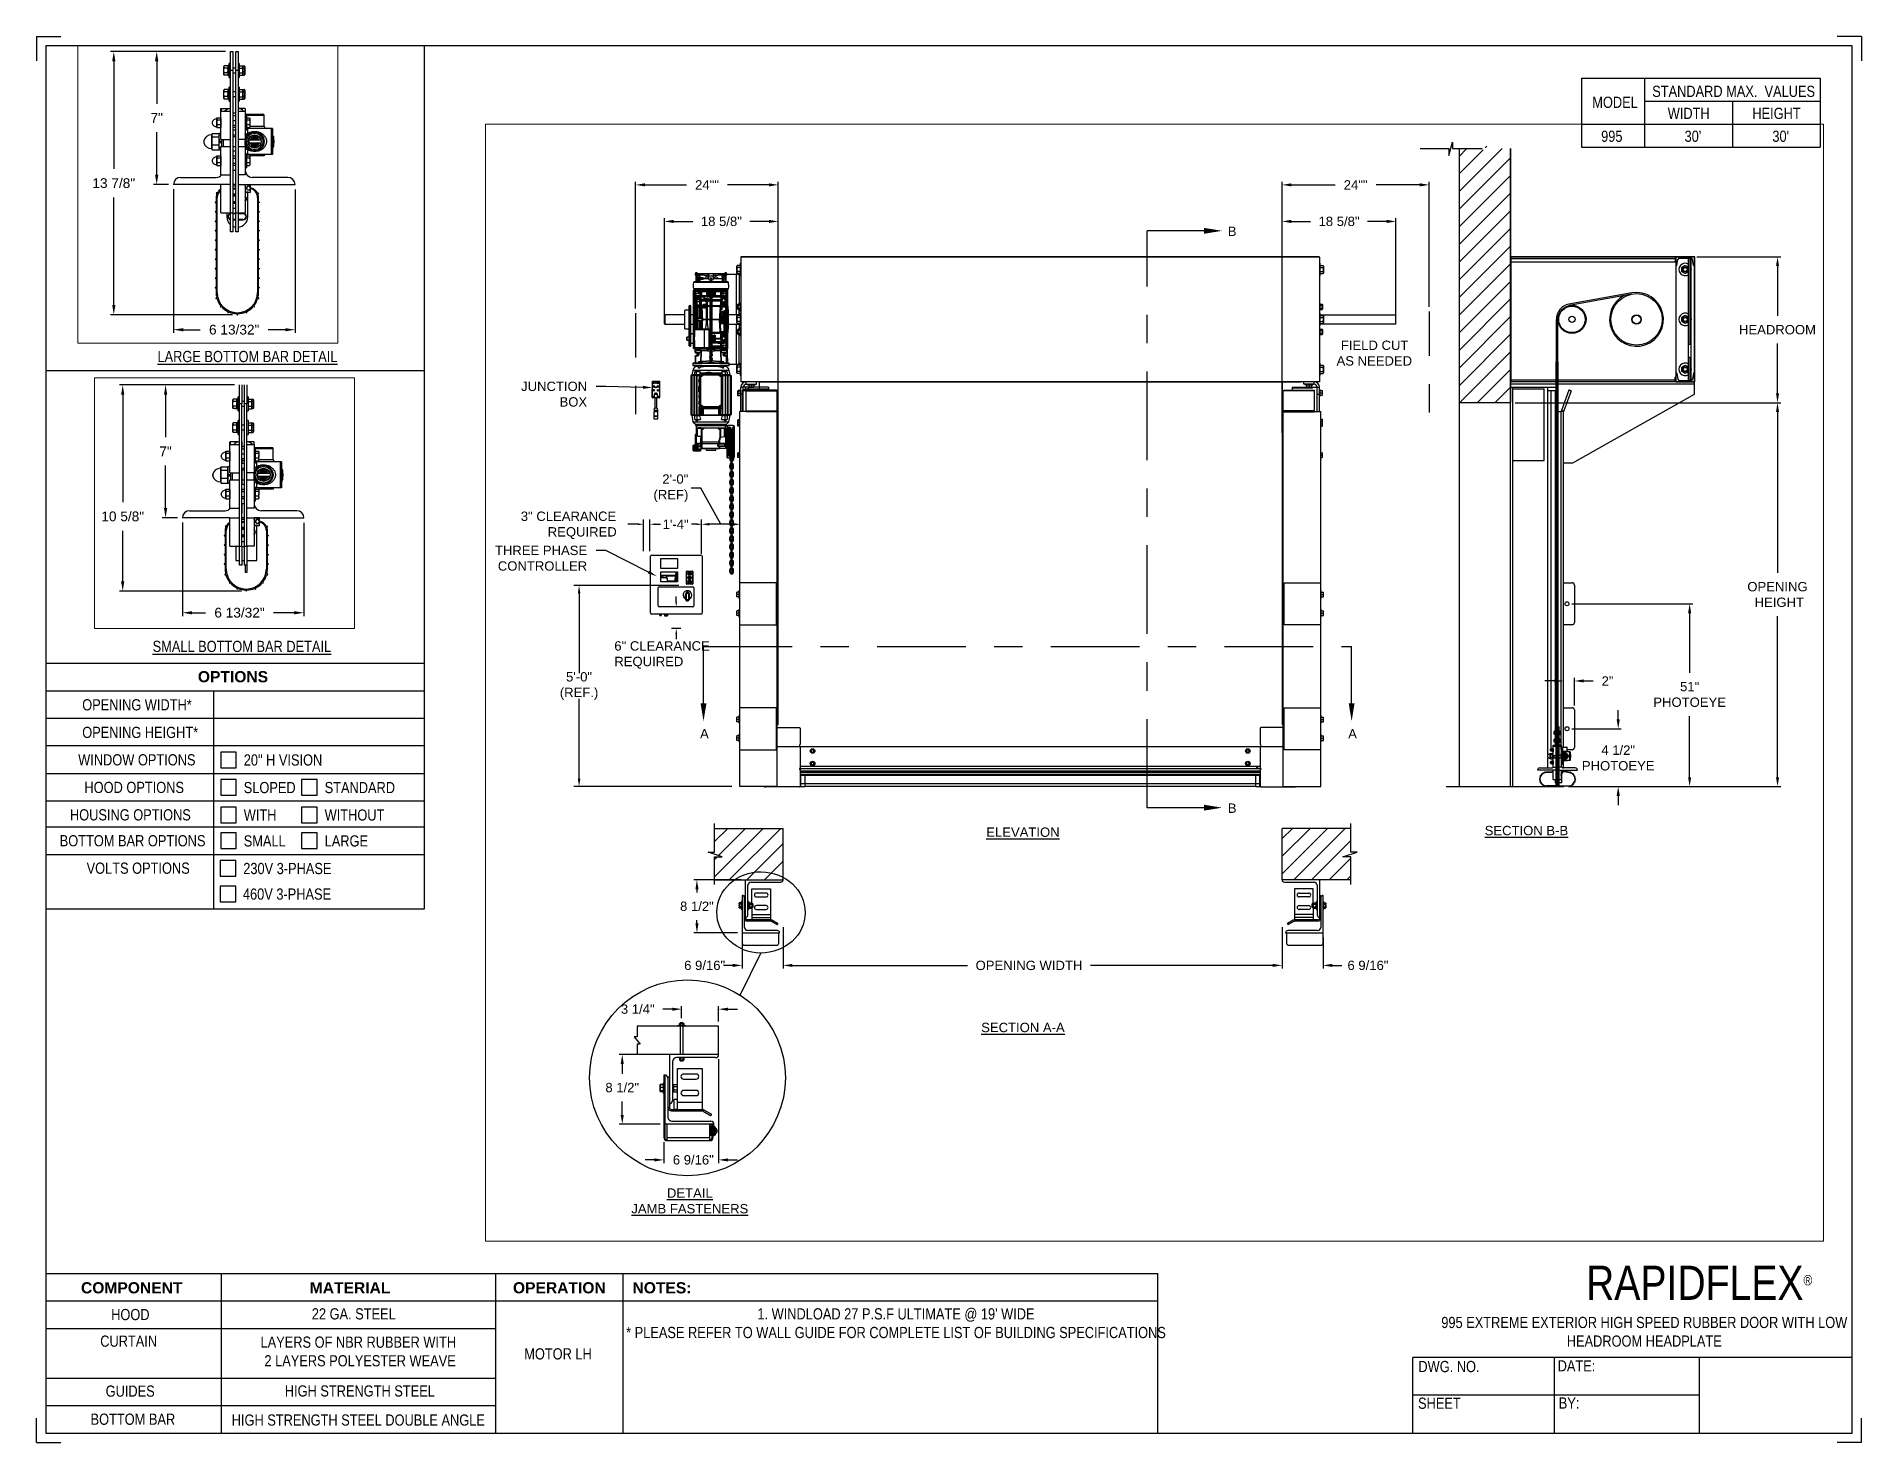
# Paper-space layout '995 MOTOR LH 230V OR 460V' of a CAD drawing. Header units: inches. Extents: x 0.1 to 10.9, y 0.1 to 8.4.
# The model-space entities are those that its viewports show. They can reach past a viewport. Long polylines and large blocks are cut down to what shows.
import ezdxf
from ezdxf import colors
from ezdxf.entities.mleader import LeaderData, LeaderLine
from ezdxf.math import Vec2, Vec3

# ---------------------------------------------------------------- set-up
doc = ezdxf.new("R2010")
doc.units = ezdxf.units.IN
doc.header["$LTSCALE"] = 0.25
doc.header["$MEASUREMENT"] = 0
doc.linetypes.add('CENTER', pattern=[2, 1.25, -0.25, 0.25, -0.25])
doc.linetypes.add('PHANTOM2', pattern=[1.25, 0.625, -0.125, 0.125, -0.125, 0.125, -0.125])
for name, color, linetype in [('ANNOTATIONS', 1, 'Continuous'), ('DETAILS', 4, 'Continuous'), ('HIDDEN', 6, 'PHANTOM2'), ('MOTOR LH', 7, 'Continuous'), ('SECTION CUTS', 6, 'CENTER'), ('TITLE BLOCK', 7, 'Continuous')]:
    doc.layers.add(name, color=color, linetype=linetype)
doc.styles.add('ARIAL', font='arial.ttf', dxfattribs={"height": 0.09375})
doc.styles.add('CADdetails-DIMENSIONS', font='ARIALN.TTF', dxfattribs={"height": 2.38})
doc.styles.add('ROMANS', font='Romans', dxfattribs={"height": 0.09375})
doc.styles.get("Standard").update_dxf_attribs({"font": 'romans.shx'})
doc.dimstyles.get("Standard").update_dxf_attribs({"dimscale": 60, "dimtxt": 0.0833, "dimasz": 0.0833, "dimexe": 0.0833, "dimexo": 0.04, "dimgap": 0.09, "dimtad": 0, "dimtih": 1, "dimtoh": 1, "dimdec": 4, "dimzin": 1, "dimdsep": 46, "dimlunit": 4, "dimtxsty": 'Standard', "dimcen": 0.09, "dimclrt": 150, "dimadec": 4, "dimazin": 2, "dimtfac": 1, "dimtdec": 0, "dimtofl": 0, "dimtmove": 0, "dimatfit": 3, "dimfxl": 1, "dimtolj": 1, "dimtzin": 0, "dimlwd": -1, "dimlwe": -1, "dimarcsym": 1})
doc.dimstyles.new('STANDARD$0', dxfattribs={"dimtxt": 0.09375, "dimasz": 0.09375, "dimexe": 0.03125, "dimexo": 0.046875, "dimgap": 0.09, "dimtad": 0, "dimtih": 1, "dimtoh": 1, "dimdec": 4, "dimzin": 0, "dimdsep": 46, "dimtxsty": 'ARIAL', "dimcen": 0.09, "dimadec": 0, "dimazin": 0, "dimtfac": 1, "dimtdec": 4, "dimtofl": 0, "dimtmove": 0, "dimatfit": 1, "dimfxl": 1, "dimtolj": 1, "dimtzin": 0, "dimarcsym": 0})
pattern_1 = [(45, (-0.15766, -11.24791), (-0.08838835, 0.08838835), [])]

psp = doc.layouts.new('995 MOTOR LH 230V OR 460V')

# ---------------------------------------------------------------- texts
at = {"layer": 'TITLE BLOCK', "attachment_point": 2, "style": 'CADdetails-DIMENSIONS'}
for s, width, insert, char_height in [('MODEL', 0.28815, (9.45, 8.068), 0.0664), ('STANDARD MAX.  VALUES', 1.75949, (10.155, 8.133), 0.06641), ('WIDTH', 0.42908, (9.888, 8.002), 0.0664), ('HEIGHT', 0.42908, (10.41, 8.002), 0.0664), ('995', 0.29952, (9.431, 7.866), 0.0664)]:
    psp.add_mtext_dynamic_manual_height_columns(s, width=width, gutter_width=1.363, heights=[0], dxfattribs=dict(at, insert=insert, char_height=char_height))
at = {"layer": 'TITLE BLOCK', "style": 'CADdetails-DIMENSIONS'}
for s, insert, char_height, width, attachment_point in [("30'", (9.913, 7.866), 0.0664, 1.75949, 2), ("30'", (10.435, 7.866), 0.0664, 1.75949, 2), ('{\\LLARGE BOTTOM BAR DETAIL}', (1.321, 6.557), 0.06641, 1.75949, 2), ('{\\LSMALL BOTTOM BAR DETAIL}', (1.288, 4.834), 0.06641, 1.75949, 2), ('{\\fArial|b1|i0|c0|p34;OPTIONS}', (1.235, 4.654), 0.06641, 1.75949, 2), ('OPENING WIDTH*', (0.339, 4.487), 0.06641, 1.30693, 1), ('OPENING HEIGHT*', (0.339, 4.323), 0.06641, 1.30693, 1), ('WINDOW OPTIONS', (0.315, 4.16), 0.06641, 1.30693, 1), ('20" H VISION', (1.299, 4.159), 0.06641, 1.23928, 1), ('HOOD OPTIONS', (0.352, 3.996), 0.06641, 1.30693, 1), ('SLOPED', (1.299, 3.995), 0.0664, 1.23928, 1), ('STANDARD', (1.78, 3.995), 0.0664, 1.23928, 1), ('HOUSING OPTIONS', (0.266, 3.833), 0.06641, 1.30693, 1), ('WITH', (1.299, 3.832), 0.0664, 1.23928, 1), ('WITHOUT', (1.78, 3.832), 0.0664, 1.23928, 1), ('BOTTOM BAR OPTIONS', (0.205, 3.679), 0.06641, 1.30693, 1), ('SMALL', (1.299, 3.678), 0.0664, 1.23928, 1), ('LARGE', (1.78, 3.678), 0.0664, 1.23928, 1), ('VOLTS OPTIONS', (0.365, 3.516), 0.06641, 1.30693, 1), ('230V 3-PHASE ', (1.296, 3.514), 0.06641, 1.53035, 1), ('460V 3-PHASE', (1.294, 3.362), 0.06641, 1.53035, 1), ('\\A1;RAPIDFLEX{\\H0.30337x;\\S® ^ ;}', (10.642, 1.12), 0.20312, 2.03069, 3), ('{\\fArial|b1|i0|c0|p34;COMPONENT}', (0.633, 1.022), 0.06641, 1.75949, 2), ('{\\fArial|b1|i0|c0|p34;MATERIAL}', (1.931, 1.022), 0.06641, 1.75949, 2), ('{\\fArial|b1|i0|c0|p34;OPERATION}', (3.175, 1.022), 0.06641, 1.75949, 2), ('{\\fArial|b1|i0|c0|p34;NOTES:}', (3.785, 1.022), 0.06641, 1.75949, 2), ('22 GA. STEEL', (1.953, 0.867), 0.06641, 1.75949, 2), ("1. WINDLOAD 27 P.S.F ULTIMATE @ 19' WIDE\\P* PLEASE REFER TO WALL GUIDE FOR COMPLETE LIST OF BUILDING SPECIFICATIONS", (5.176, 0.867), 0.06641, 3.11182, 2), ('HOOD', (0.625, 0.863), 0.0664, 1.75949, 2), ('995 EXTREME EXTERIOR HIGH SPEED RUBBER DOOR WITH LOW HEADROOM HEADPLATE', (9.624, 0.816), 0.06641, 2.76395, 2), ('CURTAIN', (0.615, 0.705), 0.0664, 1.75949, 2), ('LAYERS OF NBR RUBBER WITH\\P 2 LAYERS POLYESTER WEAVE', (1.98, 0.699), 0.06641, 1.75949, 2), ('\\PMOTOR LH', (3.167, 0.74), 0.0664, 1.75949, 2), ('DWG. NO.', (8.463, 0.554), 0.0664, 1.75949, 2), ('DATE:', (9.221, 0.558), 0.0664, 1.75949, 2), ('GUIDES', (0.624, 0.408), 0.0664, 1.75949, 2), ('HIGH STRENGTH STEEL', (1.989, 0.409), 0.06641, 1.75949, 2), ('SHEET', (8.406, 0.336), 0.0664, 1.75949, 2), ('BY:', (9.177, 0.337), 0.0664, 1.75949, 2), ('BOTTOM BAR', (0.64, 0.241), 0.0664, 1.75949, 2), ('HIGH STRENGTH STEEL DOUBLE ANGLE', (1.98, 0.236), 0.06641, 1.75949, 2)]:
    psp.add_mtext(s, dxfattribs=dict(at, insert=insert, char_height=char_height, width=width, attachment_point=attachment_point))

msp = doc.modelspace()

# ---------------------------------------------------------------- texts
at = {"layer": 'ANNOTATIONS', "char_height": 0.09375, "style": 'ARIAL'}
for s, insert, width, attachment_point in [('\\pi0.08607;FIELD CUT \\P\\pi0.04278;AS NEEDED', (183.53719, 244.46214), 0.8354983, 1), ('\\pi0.15699;3" CLEARANCE \\P\\pi0.42673;REQUIRED', (175.24962, 242.61139), 1.1007578, 4), ('{\\LELEVATION}', (180.43774, 239.58432), 3.0834986, 2), ('{\\LSECTION B-B}', (185.48251, 239.60029), 1.3823677, 2), ('{\\LSECTION A-A}', (180.43774, 237.62759), 1.3823677, 2), ('{\\LDETAIL\\PJAMB FASTENERS}', (177.10004, 235.96807), 1.3823677, 2)]:
    msp.add_mtext(s, dxfattribs=dict(at, insert=insert, width=width, attachment_point=attachment_point))
for s, insert, attachment_point in [('2\'-0"\\P(REF)', (177.08496, 242.98293), 6), ('1\'-4"', (177.08796, 242.622), 6), ('6" CLEARANCE\\PREQUIRED', (176.34337, 241.31235), 4), ('5\'-0"\\P(REF.)', (175.99017, 241.00146), 5), ('\\A1;6 9/16"', (177.24855, 238.20241), 5), ('\\A1;6 9/16"', (183.89468, 238.20241), 5)]:
    msp.add_mtext(s, dxfattribs=dict(at, insert=insert, attachment_point=attachment_point))
at = {"layer": 'SECTION CUTS', "style": 'ARIAL'}
for s, p in [('B', (182.49032, 245.51006)), ('A', (177.20259, 240.47645)), ('A', (183.69658, 240.47645)), ('B', (182.49032, 239.73092))]:
    msp.add_text(s, height=0.09375, dxfattribs=at).set_placement(p)

# ---------------------------------------------------------------- blocks, each defined once
blk = doc.blocks.new('*D45')
at = {"layer": 'ANNOTATIONS', "color": 0, "lineweight": -2, "transparency": 16777216}
for p, q in [((186.402, 240.667), (186.402, 240.761)), ((185.936, 240.574), (186.433, 240.574)), ((185.904, 239.995), (186.433, 239.995)), ((186.402, 239.901), (186.402, 239.807))]:
    blk.add_line(p, q, dxfattribs=at)
at = {"layer": 'ANNOTATIONS', "color": 0, "transparency": 16777216}
for points in [[(186.386, 240.667), (186.418, 240.667), (186.402, 240.574)], [(186.386, 239.901), (186.418, 239.901), (186.402, 239.995)]]:
    blk.add_solid(points, dxfattribs=at)
at = {"layer": 'defpoints', "color": 0, "transparency": 16777216}
for p in [(185.889, 240.574), (186.402, 240.574), (185.857, 239.995)]:
    blk.add_point(p, dxfattribs=at)
at = {"layer": 'ANNOTATIONS', "color": 0, "transparency": 16777216, "insert": (186.402, 240.28), "char_height": 0.0938, "attachment_point": 5, "style": 'ARIAL'}
blk.add_mtext('\\A1;4 1/2"\\PPHOTOEYE', dxfattribs=at)
blk = doc.blocks.new('*D46')
at = {"layer": 'ANNOTATIONS', "color": 0, "lineweight": -2, "transparency": 16777216}
for p, q in [((185.936, 241.825), (187.149, 241.825)), ((187.118, 241.731), (187.118, 241.134)), ((187.118, 240.088), (187.118, 240.7)), ((185.904, 239.995), (187.149, 239.995))]:
    blk.add_line(p, q, dxfattribs=at)
at = {"layer": 'ANNOTATIONS', "color": 0, "transparency": 16777216}
for points in [[(187.102, 241.731), (187.133, 241.731), (187.118, 241.825)], [(187.102, 240.088), (187.133, 240.088), (187.118, 239.995)]]:
    blk.add_solid(points, dxfattribs=at)
at = {"layer": 'defpoints', "color": 0, "transparency": 16777216}
for p in [(185.889, 241.825), (187.118, 241.825), (185.857, 239.995)]:
    blk.add_point(p, dxfattribs=at)
at = {"layer": 'ANNOTATIONS', "color": 0, "transparency": 16777216, "insert": (187.118, 240.917), "char_height": 0.0938, "attachment_point": 5, "style": 'ARIAL'}
blk.add_mtext('\\A1;51"\\PPHOTOEYE', dxfattribs=at)
blk = doc.blocks.new('*D51')
at = {"layer": 'ANNOTATIONS', "color": 0, "lineweight": -2, "transparency": 16777216}
for p, q in [((185.761, 241.052), (185.667, 241.052)), ((185.854, 240.831), (185.854, 241.084)), ((185.963, 240.805), (185.963, 241.084)), ((186.057, 241.052), (186.151, 241.052))]:
    blk.add_line(p, q, dxfattribs=at)
at = {"layer": 'ANNOTATIONS', "color": 0, "transparency": 16777216}
for points in [[(185.761, 241.068), (185.761, 241.037), (185.854, 241.052)], [(186.057, 241.068), (186.057, 241.037), (185.963, 241.052)]]:
    blk.add_solid(points, dxfattribs=at)
at = {"layer": 'defpoints', "color": 0, "transparency": 16777216}
for p in [(185.854, 241.052), (185.854, 240.784), (185.963, 240.758)]:
    blk.add_point(p, dxfattribs=at)
at = {"layer": 'ANNOTATIONS', "color": 0, "transparency": 16777216, "insert": (186.294, 241.052), "char_height": 0.0938, "attachment_point": 5, "style": 'ARIAL'}
blk.add_mtext('\\A1;2”', dxfattribs=at)
blk = doc.blocks.new('*D47')
at = {"layer": 'ANNOTATIONS', "color": 0, "lineweight": -2, "transparency": 16777216}
for p, q in [((176.845, 244.721), (176.845, 245.687)), ((176.939, 245.656), (177.131, 245.656)), ((177.892, 245.656), (177.701, 245.656)), ((177.986, 243.538), (177.986, 245.687))]:
    blk.add_line(p, q, dxfattribs=at)
at = {"layer": 'ANNOTATIONS', "color": 0, "transparency": 16777216}
for points in [[(176.939, 245.672), (176.939, 245.64), (176.845, 245.656)], [(177.892, 245.672), (177.892, 245.64), (177.986, 245.656)]]:
    blk.add_solid(points, dxfattribs=at)
at = {"layer": 'defpoints', "color": 0, "transparency": 16777216}
for p in [(176.845, 245.656), (176.845, 244.674), (177.986, 243.491)]:
    blk.add_point(p, dxfattribs=at)
at = {"layer": 'ANNOTATIONS', "color": 0, "transparency": 16777216, "insert": (177.416, 245.656), "char_height": 0.09375, "attachment_point": 5, "style": 'ARIAL'}
blk.add_mtext('\\A1;18 5/8"', dxfattribs=at)
blk = doc.blocks.new('*D48')
at = {"layer": 'ANNOTATIONS', "color": 0, "lineweight": -2, "transparency": 16777216}
for p, q in [((183.034, 243.538), (183.034, 245.687)), ((183.128, 245.656), (183.32, 245.656)), ((184.081, 245.656), (183.89, 245.656)), ((184.175, 244.678), (184.175, 245.687))]:
    blk.add_line(p, q, dxfattribs=at)
at = {"layer": 'ANNOTATIONS', "color": 0, "transparency": 16777216}
for points in [[(183.128, 245.672), (183.128, 245.64), (183.034, 245.656)], [(184.081, 245.672), (184.081, 245.64), (184.175, 245.656)]]:
    blk.add_solid(points, dxfattribs=at)
at = {"layer": 'defpoints', "color": 0, "transparency": 16777216}
for p in [(183.034, 245.656), (184.175, 244.631), (183.034, 243.491)]:
    blk.add_point(p, dxfattribs=at)
at = {"layer": 'ANNOTATIONS', "color": 0, "transparency": 16777216, "insert": (183.605, 245.656), "char_height": 0.09375, "attachment_point": 5, "style": 'ARIAL'}
blk.add_mtext('\\A1;18 5/8"', dxfattribs=at)
blk = doc.blocks.new('*D49')
at = {"layer": 'ANNOTATIONS', "color": 0, "lineweight": -2, "transparency": 16777216}
for p, q in [((176.557, 244.785), (176.557, 246.054)), ((176.651, 246.022), (177.067, 246.022)), ((177.892, 246.022), (177.476, 246.022)), ((177.986, 243.538), (177.986, 246.054))]:
    blk.add_line(p, q, dxfattribs=at)
at = {"layer": 'ANNOTATIONS', "color": 0, "transparency": 16777216}
for points in [[(176.651, 246.038), (176.651, 246.007), (176.557, 246.022)], [(177.892, 246.038), (177.892, 246.007), (177.986, 246.022)]]:
    blk.add_solid(points, dxfattribs=at)
at = {"layer": 'defpoints', "color": 0, "transparency": 16777216}
for p in [(177.986, 246.022), (176.557, 244.738), (177.986, 243.491)]:
    blk.add_point(p, dxfattribs=at)
at = {"layer": 'ANNOTATIONS', "color": 0, "transparency": 16777216, "insert": (177.272, 246.022), "char_height": 0.0938, "attachment_point": 5, "style": 'ARIAL'}
blk.add_mtext('\\A1;24""', dxfattribs=at)
blk = doc.blocks.new('*D50')
at = {"layer": 'ANNOTATIONS', "color": 0, "lineweight": -2, "transparency": 16777216}
for p, q in [((183.034, 243.538), (183.034, 246.054)), ((183.128, 246.022), (183.567, 246.022)), ((184.414, 246.022), (183.976, 246.022)), ((184.508, 244.801), (184.508, 246.054))]:
    blk.add_line(p, q, dxfattribs=at)
at = {"layer": 'ANNOTATIONS', "color": 0, "transparency": 16777216}
for points in [[(183.128, 246.038), (183.128, 246.007), (183.034, 246.022)], [(184.414, 246.038), (184.414, 246.007), (184.508, 246.022)]]:
    blk.add_solid(points, dxfattribs=at)
at = {"layer": 'defpoints', "color": 0, "transparency": 16777216}
for p in [(183.034, 246.022), (184.508, 244.754), (183.034, 243.491)]:
    blk.add_point(p, dxfattribs=at)
at = {"layer": 'ANNOTATIONS', "color": 0, "transparency": 16777216, "insert": (183.771, 246.022), "char_height": 0.0938, "attachment_point": 5, "style": 'ARIAL'}
blk.add_mtext('\\A1;24""', dxfattribs=at)
blk = doc.blocks.new('*D52')
at = {"layer": 'ANNOTATIONS', "color": 0, "lineweight": -2, "transparency": 16777216}
for p, q in [((177.613, 239.06), (177.14, 239.06)), ((177.171, 238.966), (177.171, 238.933)), ((177.171, 238.623), (177.171, 238.656)), ((177.577, 238.529), (177.14, 238.529))]:
    blk.add_line(p, q, dxfattribs=at)
at = {"layer": 'ANNOTATIONS', "color": 0, "transparency": 16777216}
for points in [[(177.156, 238.966), (177.187, 238.966), (177.171, 239.06)], [(177.156, 238.623), (177.187, 238.623), (177.171, 238.529)]]:
    blk.add_solid(points, dxfattribs=at)
at = {"layer": 'defpoints', "color": 0, "transparency": 16777216}
for p in [(177.659, 239.06), (177.171, 238.529), (177.624, 238.529)]:
    blk.add_point(p, dxfattribs=at)
at = {"layer": 'ANNOTATIONS', "color": 0, "transparency": 16777216, "insert": (177.171, 238.794), "char_height": 0.0938, "attachment_point": 5, "style": 'ARIAL'}
blk.add_mtext('\\A1;8 1/2"', dxfattribs=at)
blk = doc.blocks.new('*D55')
at = {"layer": 'ANNOTATIONS', "color": 0, "lineweight": -2, "transparency": 16777216}
for p, q in [((171.934, 237.798), (170.83, 237.798)), ((170.861, 237.704), (170.861, 236.673)), ((170.861, 235.365), (170.861, 236.396)), ((172, 235.271), (170.83, 235.271))]:
    blk.add_line(p, q, dxfattribs=at)
at = {"layer": 'ANNOTATIONS', "color": 0, "transparency": 16777216}
for points in [[(170.846, 237.704), (170.877, 237.704), (170.861, 237.798)], [(170.846, 235.365), (170.877, 235.365), (170.861, 235.271)]]:
    blk.add_solid(points, dxfattribs=at)
at = {"layer": 'defpoints', "color": 0, "transparency": 16777216}
for p in [(170.861, 237.798), (171.981, 237.798), (172.047, 235.271)]:
    blk.add_point(p, dxfattribs=at)
at = {"layer": 'ANNOTATIONS', "color": 0, "transparency": 16777216, "insert": (170.861, 236.534), "char_height": 0.09375, "attachment_point": 5, "style": 'ARIAL'}
blk.add_mtext('\\A1;13 7/8"', dxfattribs=at)
blk = doc.blocks.new('*D56')
at = {"layer": 'ANNOTATIONS', "color": 0, "lineweight": -2, "transparency": 16777216}
for p, q in [((171.934, 237.798), (171.242, 237.798)), ((171.273, 237.704), (171.273, 237.297)), ((171.273, 236.616), (171.273, 237.023)), ((171.387, 236.522), (171.242, 236.522))]:
    blk.add_line(p, q, dxfattribs=at)
at = {"layer": 'ANNOTATIONS', "color": 0, "transparency": 16777216}
for points in [[(171.257, 237.704), (171.289, 237.704), (171.273, 237.798)], [(171.257, 236.616), (171.289, 236.616), (171.273, 236.522)]]:
    blk.add_solid(points, dxfattribs=at)
at = {"layer": 'defpoints', "color": 0, "transparency": 16777216}
for p in [(171.981, 237.798), (171.273, 236.522), (171.434, 236.522)]:
    blk.add_point(p, dxfattribs=at)
at = {"layer": 'ANNOTATIONS', "color": 0, "transparency": 16777216, "insert": (171.273, 237.16), "char_height": 0.0938, "attachment_point": 5, "style": 'ARIAL'}
blk.add_mtext('\\A1;7"', dxfattribs=at)
blk = doc.blocks.new('*D57')
at = {"layer": 'ANNOTATIONS', "color": 0, "lineweight": -2, "transparency": 16777216}
for p, q in [((171.434, 236.476), (171.434, 235.097)), ((172.601, 236.475), (172.601, 235.097)), ((171.528, 235.128), (171.691, 235.128)), ((172.507, 235.128), (172.344, 235.128))]:
    blk.add_line(p, q, dxfattribs=at)
at = {"layer": 'ANNOTATIONS', "color": 0, "transparency": 16777216}
for points in [[(171.528, 235.143), (171.528, 235.112), (171.434, 235.128)], [(172.507, 235.143), (172.507, 235.112), (172.601, 235.128)]]:
    blk.add_solid(points, dxfattribs=at)
at = {"layer": 'defpoints', "color": 0, "transparency": 16777216}
for p in [(171.434, 236.523), (172.601, 236.522), (172.601, 235.128)]:
    blk.add_point(p, dxfattribs=at)
at = {"layer": 'ANNOTATIONS', "color": 0, "transparency": 16777216, "insert": (172.017, 235.128), "char_height": 0.09375, "attachment_point": 5, "style": 'ARIAL'}
blk.add_mtext('\\A1;6 13/32"', dxfattribs=at)
blk = doc.blocks.new('*D58')
at = {"layer": 'ANNOTATIONS', "color": 0, "lineweight": -2, "transparency": 16777216}
for p, q in [((177.388, 237.262), (177.388, 236.222)), ((176.84, 236.43), (176.84, 236.222)), ((176.746, 236.254), (176.652, 236.254)), ((177.482, 236.254), (177.576, 236.254))]:
    blk.add_line(p, q, dxfattribs=at)
at = {"layer": 'ANNOTATIONS', "color": 0, "transparency": 16777216}
for points in [[(176.746, 236.269), (176.746, 236.238), (176.84, 236.254)], [(177.482, 236.269), (177.482, 236.238), (177.388, 236.254)]]:
    blk.add_solid(points, dxfattribs=at)
at = {"layer": 'defpoints', "color": 0, "transparency": 16777216}
for p in [(177.388, 237.309), (176.84, 236.477), (177.388, 236.254)]:
    blk.add_point(p, dxfattribs=at)
at = {"layer": 'ANNOTATIONS', "color": 0, "transparency": 16777216, "insert": (177.135, 236.254), "char_height": 0.09375, "attachment_point": 5, "style": 'ARIAL'}
blk.add_mtext('\\A1;6 9/16"', dxfattribs=at)
blk = doc.blocks.new('*D59')
at = {"layer": 'ANNOTATIONS', "color": 0, "lineweight": -2, "transparency": 16777216}
for p, q in [((176.729, 237.309), (176.391, 237.309)), ((176.423, 237.215), (176.423, 237.116)), ((176.423, 236.705), (176.423, 236.839)), ((176.803, 236.611), (176.391, 236.611))]:
    blk.add_line(p, q, dxfattribs=at)
at = {"layer": 'ANNOTATIONS', "color": 0, "transparency": 16777216}
for points in [[(176.407, 237.215), (176.438, 237.215), (176.423, 237.309)], [(176.407, 236.705), (176.438, 236.705), (176.423, 236.611)]]:
    blk.add_solid(points, dxfattribs=at)
at = {"layer": 'defpoints', "color": 0, "transparency": 16777216}
for p in [(176.776, 237.309), (176.423, 236.611), (176.849, 236.611)]:
    blk.add_point(p, dxfattribs=at)
at = {"layer": 'ANNOTATIONS', "color": 0, "transparency": 16777216, "insert": (176.423, 236.978), "char_height": 0.0938, "attachment_point": 5, "style": 'ARIAL'}
blk.add_mtext('\\A1;8 1/2"', dxfattribs=at)
blk = doc.blocks.new('*D60')
at = {"layer": 'ANNOTATIONS', "color": 0, "lineweight": -2, "transparency": 16777216}
for p, q in [((176.925, 237.764), (176.831, 237.764)), ((177.018, 237.674), (177.018, 237.795)), ((177.388, 237.639), (177.388, 237.795)), ((177.482, 237.764), (177.576, 237.764))]:
    blk.add_line(p, q, dxfattribs=at)
at = {"layer": 'ANNOTATIONS', "color": 0, "transparency": 16777216}
for points in [[(176.925, 237.779), (176.925, 237.748), (177.018, 237.764)], [(177.482, 237.779), (177.482, 237.748), (177.388, 237.764)]]:
    blk.add_solid(points, dxfattribs=at)
at = {"layer": 'defpoints', "color": 0, "transparency": 16777216}
for p in [(177.388, 237.764), (177.018, 237.627), (177.388, 237.592)]:
    blk.add_point(p, dxfattribs=at)
at = {"layer": 'ANNOTATIONS', "color": 0, "transparency": 16777216, "insert": (176.578, 237.764), "char_height": 0.0938, "attachment_point": 5, "style": 'ARIAL'}
blk.add_mtext('\\A1;3 1/4"', dxfattribs=at)
blk = doc.blocks.new('*D53')
at = {"layer": 'ANNOTATIONS', "color": 0, "lineweight": -2, "transparency": 16777216}
for p, q in [((178.034, 238.584), (178.034, 238.171)), ((183.034, 238.584), (183.034, 238.171)), ((178.128, 238.202), (179.882, 238.202)), ((182.941, 238.203), (181.114, 238.202))]:
    blk.add_line(p, q, dxfattribs=at)
at = {"layer": 'ANNOTATIONS', "color": 0, "transparency": 16777216}
for points in [[(178.128, 238.218), (178.128, 238.187), (178.034, 238.202)], [(182.941, 238.218), (182.941, 238.187), (183.034, 238.203)]]:
    blk.add_solid(points, dxfattribs=at)
at = {"layer": 'defpoints', "color": 0, "transparency": 16777216}
for p in [(178.034, 238.631), (183.034, 238.631), (183.034, 238.203)]:
    blk.add_point(p, dxfattribs=at)
at = {"layer": 'ANNOTATIONS', "color": 0, "transparency": 16777216, "insert": (180.498, 238.202), "char_height": 0.09375, "attachment_point": 5, "style": 'ARIAL'}
blk.add_mtext('\\A1;OPENING WIDTH', dxfattribs=at)
blk = doc.blocks.new('*D54')
at = {"layer": 'ANNOTATIONS', "color": 0, "lineweight": -2, "transparency": 16777216}
for p, q in [((186.194, 243.84), (188.03, 243.84)), ((187.998, 243.747), (187.998, 242.135)), ((187.998, 240.088), (187.998, 241.7)), ((185.948, 239.995), (188.03, 239.995))]:
    blk.add_line(p, q, dxfattribs=at)
at = {"layer": 'ANNOTATIONS', "color": 0, "transparency": 16777216}
for points in [[(187.983, 243.747), (188.014, 243.747), (187.998, 243.84)], [(187.983, 240.088), (188.014, 240.088), (187.998, 239.995)]]:
    blk.add_solid(points, dxfattribs=at)
at = {"layer": 'defpoints', "color": 0, "transparency": 16777216}
for p in [(186.147, 243.84), (187.998, 243.84), (185.901, 239.995)]:
    blk.add_point(p, dxfattribs=at)
at = {"layer": 'ANNOTATIONS', "color": 0, "transparency": 16777216, "insert": (187.998, 241.918), "char_height": 0.09375, "attachment_point": 5, "style": 'ARIAL'}
blk.add_mtext('\\A1;OPENING\\P HEIGHT', dxfattribs=at)
blk = doc.blocks.new('*D101')
at = {"layer": 'ANNOTATIONS', "color": 0, "lineweight": -2, "transparency": 16777216}
for p, q in [((187.189, 245.301), (188.03, 245.301)), ((187.998, 245.208), (187.998, 244.709)), ((187.998, 243.934), (187.998, 244.432)), ((185.368, 243.84), (188.03, 243.84))]:
    blk.add_line(p, q, dxfattribs=at)
at = {"layer": 'ANNOTATIONS', "color": 0, "transparency": 16777216}
for points in [[(187.983, 245.208), (188.014, 245.208), (187.998, 245.301)], [(187.983, 243.934), (188.014, 243.934), (187.998, 243.84)]]:
    blk.add_solid(points, dxfattribs=at)
at = {"layer": 'defpoints', "color": 0, "transparency": 16777216}
for p in [(187.142, 245.301), (187.998, 245.301), (185.322, 243.84)]:
    blk.add_point(p, dxfattribs=at)
at = {"layer": 'ANNOTATIONS', "color": 0, "transparency": 16777216, "insert": (187.998, 244.571), "char_height": 0.09375, "attachment_point": 5, "style": 'ARIAL'}
blk.add_mtext('\\A1;HEADROOM ', dxfattribs=at)
blk = doc.blocks.new('*D125')
at = {"layer": 'ANNOTATIONS', "color": 0, "lineweight": -2, "transparency": 16777216}
for p, q in [((174.377, 237.326), (173.273, 237.326)), ((173.305, 237.232), (173.305, 236.201)), ((173.305, 235.44), (173.305, 235.924)), ((174.444, 235.346), (173.273, 235.346))]:
    blk.add_line(p, q, dxfattribs=at)
at = {"layer": 'ANNOTATIONS', "color": 0, "transparency": 16777216}
for points in [[(173.289, 237.232), (173.32, 237.232), (173.305, 237.326)], [(173.289, 235.44), (173.32, 235.44), (173.305, 235.346)]]:
    blk.add_solid(points, dxfattribs=at)
at = {"layer": 'defpoints', "color": 0, "transparency": 16777216}
for p in [(173.305, 237.326), (174.424, 237.326), (174.49, 235.346)]:
    blk.add_point(p, dxfattribs=at)
at = {"layer": 'ANNOTATIONS', "color": 0, "transparency": 16777216, "insert": (173.305, 236.063), "char_height": 0.09375, "attachment_point": 5, "style": 'ARIAL'}
blk.add_mtext('\\A1;10 5/8"', dxfattribs=at)
blk = doc.blocks.new('*D126')
at = {"layer": 'ANNOTATIONS', "color": 0, "lineweight": -2, "transparency": 16777216}
for p, q in [((174.377, 237.326), (173.685, 237.326)), ((173.716, 237.232), (173.716, 236.825)), ((173.716, 236.144), (173.716, 236.551)), ((173.831, 236.05), (173.685, 236.05))]:
    blk.add_line(p, q, dxfattribs=at)
at = {"layer": 'ANNOTATIONS', "color": 0, "transparency": 16777216}
for points in [[(173.701, 237.232), (173.732, 237.232), (173.716, 237.326)], [(173.701, 236.144), (173.732, 236.144), (173.716, 236.05)]]:
    blk.add_solid(points, dxfattribs=at)
at = {"layer": 'defpoints', "color": 0, "transparency": 16777216}
for p in [(174.424, 237.326), (173.716, 236.05), (173.878, 236.05)]:
    blk.add_point(p, dxfattribs=at)
at = {"layer": 'ANNOTATIONS', "color": 0, "transparency": 16777216, "insert": (173.716, 236.688), "char_height": 0.0938, "attachment_point": 5, "style": 'ARIAL'}
blk.add_mtext('\\A1;7"', dxfattribs=at)
blk = doc.blocks.new('*D127')
at = {"layer": 'ANNOTATIONS', "color": 0, "lineweight": -2, "transparency": 16777216}
for p, q in [((173.878, 236.004), (173.878, 235.107)), ((175.044, 236.003), (175.044, 235.107)), ((173.971, 235.139), (174.1, 235.139)), ((174.95, 235.139), (174.752, 235.139))]:
    blk.add_line(p, q, dxfattribs=at)
at = {"layer": 'ANNOTATIONS', "color": 0, "transparency": 16777216}
for points in [[(173.971, 235.154), (173.971, 235.123), (173.878, 235.139)], [(174.95, 235.154), (174.95, 235.123), (175.044, 235.139)]]:
    blk.add_solid(points, dxfattribs=at)
at = {"layer": 'defpoints', "color": 0, "transparency": 16777216}
for p in [(173.878, 236.051), (175.044, 236.05), (175.044, 235.139)]:
    blk.add_point(p, dxfattribs=at)
at = {"layer": 'ANNOTATIONS', "color": 0, "transparency": 16777216, "insert": (174.426, 235.139), "char_height": 0.09375, "attachment_point": 5, "style": 'ARIAL'}
blk.add_mtext('\\A1;6 13/32"', dxfattribs=at)

# ---------------------------------------------------------------- dimensions: what is measured, and where the dimension line sits
at = {"layer": 'ANNOTATIONS'}
for base, p1, p2, text, picture, middle in [((177.98609, 246.02248), (176.55713, 244.73821), (177.98609, 243.4908), '24""', '*D49', (177.27161, 246.02248)), ((183.0344, 246.02248), (184.50797, 244.75416), (183.0344, 243.4908), '24""', '*D50', (183.77119, 246.02248)), ((176.84546, 245.65612), (177.98609, 243.4908), (176.84546, 244.67419), '18 5/8"', '*D47', (177.41577, 245.65612)), ((183.0344, 245.65612), (184.17503, 244.63148), (183.0344, 243.4908), '18 5/8"', '*D48', (183.60472, 245.65612)), ((185.85444, 241.0523), (185.96316, 240.75833), (185.85444, 240.78433), '2”', '*D51', (186.29402, 241.0523)), ((177.38833, 237.7638), (177.0184, 237.62688), (177.38833, 237.59229), '3 1/4"', '*D60', (176.57783, 237.7638)), ((177.38833, 236.25354), (176.83961, 236.47715), (177.38833, 237.30904), '6 9/16"', '*D58', (177.13472, 236.25354)), ((172.60067, 235.12781), (171.43427, 236.52272), (172.60067, 236.52187), '6 13/32"', '*D57', (172.01747, 235.12781)), ((175.04401, 235.13868), (173.87762, 236.05094), (175.04401, 236.05009), '6 13/32"', '*D127', (174.42571, 235.13868))]:
    dim = msp.add_linear_dim(base=base, p1=p1, p2=p2, text=text, dimstyle='STANDARD$0', dxfattribs=at)
    dim.commit()
    dim.dimension.update_dxf_attribs({"geometry": picture, "text_midpoint": middle, "dimtype": 160})
for base, p1, p2, angle, text, picture, middle, dimtype in [((187.99829, 245.30148), (185.32151, 243.84038), (187.14183, 245.30148), 90, 'HEADROOM ', '*D101', (187.99829, 244.57093), 160), ((187.11751, 241.82521), (185.85689, 239.99474), (185.88911, 241.82521), 90, '51"\\PPHOTOEYE', '*D46', (187.11751, 240.91728), 160), ((186.40192, 240.57373), (185.85689, 239.99474), (185.88911, 240.57373), 90, '4 1/2"\\PPHOTOEYE', '*D45', (186.40192, 240.28031), 160), ((177.17124, 238.52878), (177.6594, 239.06003), (177.62425, 238.52878), 90, '8 1/2"', '*D52', (177.17124, 238.79441), 160), ((183.03441, 238.20252), (178.0344, 238.63098), (183.0344, 238.63108), 0.001172, 'OPENING WIDTH', '*D53', (180.49811, 238.20247), 161), ((176.42265, 236.61103), (176.77573, 237.30904), (176.84943, 236.61103), 90, '8 1/2"', '*D59', (176.42265, 236.97771), 160)]:
    dim = msp.add_linear_dim(base=base, p1=p1, p2=p2, angle=angle, text=text, dimstyle='STANDARD$0', dxfattribs=at)
    dim.commit()
    dim.dimension.update_dxf_attribs({"geometry": picture, "text_midpoint": middle, "dimtype": dimtype})
dim = msp.add_linear_dim(base=(187.99829, 243.84038), p1=(185.90132, 239.99474), p2=(186.14712, 243.84038), angle=90, text='OPENING\\P HEIGHT', dimstyle='STANDARD$0', dxfattribs=at)
dim.commit()
dim.dimension.update_dxf_attribs({"geometry": '*D54', "text_midpoint": (187.99829, 241.91756)})
for base, p1, p2, text, picture, middle in [((170.86131, 237.79762), (172.04708, 235.27107), (171.98102, 237.79762), '13 7/8"', '*D55', (170.86131, 236.53435)), ((171.27304, 236.52187), (171.98102, 237.79762), (171.43427, 236.52187), '7"', '*D56', (171.27304, 237.15974)), ((173.30465, 237.32584), (174.49043, 235.34605), (174.42436, 237.32584), '10 5/8"', '*D125', (173.30465, 236.06257)), ((173.71638, 236.05009), (174.42436, 237.32584), (173.87761, 236.05009), '7"', '*D126', (173.71638, 236.68797))]:
    dim = msp.add_linear_dim(base=base, p1=p1, p2=p2, angle=90, text=text, dimstyle='STANDARD$0', override={"dimpost": ''}, dxfattribs=at)
    dim.commit()
    dim.dimension.update_dxf_attribs({"geometry": picture, "text_midpoint": middle, "dimtype": 160})

# ---------------------------------------------------------------- hatches: boundary and pattern name
at = {"layer": 'MOTOR LH'}
h = msp.add_hatch(dxfattribs=at)
h.set_pattern_fill('ANSI31', color=256, style=0)
h.set_pattern_definition([(45, (-40.21846, 21.28189), (-0.08838835, 0.08838835), [])])
edge = h.paths.add_edge_path()
edge.add_line((184.80757, 246.38678), (184.80757, 243.84038))
edge.add_line((184.80757, 243.84038), (185.32319, 243.84038))
edge.add_line((185.32319, 246.38678), (185.32319, 243.84038))
edge = h.paths.add_edge_path()
edge.add_line((184.76118, 246.38678), (185.04828, 246.38678))
edge.add_line((185.04828, 246.38678), (185.04828, 246.31808))
edge.add_line((185.04828, 246.31808), (185.0867, 246.45144))
edge.add_line((185.0867, 246.45144), (185.0867, 246.38678))
edge.add_line((185.0867, 246.38678), (185.38189, 246.38678))
h = msp.add_hatch(dxfattribs=at)
h.set_pattern_fill('ANSI32', color=256, style=0)
h.set_pattern_definition([(45, (182.21942, 231.03477), (-0.265165, 0.265165), []), (45, (182.3962, 231.03477), (-0.265165, 0.265165), [])])
edge = h.paths.add_edge_path(flags=0)
edge.add_line((187.16694, 244.04942), (186.97944, 244.04942))
edge.add_line((186.97944, 244.04942), (186.97944, 244.04737))
edge.add_line((186.97944, 244.04737), (187.16694, 244.04737))
edge.add_arc((187.16694, 244.04942), 0.00206, 270, 360)
edge.add_line((187.169, 244.04942), (187.169, 245.29942))
edge.add_arc((187.16694, 245.29942), 0.00206, 0, 90)
edge.add_line((187.16694, 245.30148), (185.32525, 245.30148))
edge.add_arc((185.32525, 245.29942), 0.00206, 90, 180)
edge.add_line((185.32319, 245.29942), (185.32319, 245.19211))
edge.add_line((185.32319, 245.19211), (185.32525, 245.19211))
edge.add_line((185.32525, 245.19211), (185.32525, 245.29942))
edge.add_line((185.32525, 245.29942), (187.16694, 245.29942))
edge.add_line((187.16694, 245.29942), (187.16694, 244.04942))
h = msp.add_hatch(dxfattribs=at)
h.set_pattern_fill('ANSI31', color=256, style=0)
h.set_pattern_definition(pattern_1)
h.paths.add_polyline_path([(178.0344, 239.57566), (177.3469, 239.57566), (177.3469, 239.33845), (177.2828, 239.33845), (177.42487, 239.29155), (177.3469, 239.29155), (177.3469, 239.06003), (178.0344, 239.06003), (178.0344, 239.22253)])
h = msp.add_hatch(dxfattribs=at)
h.set_pattern_fill('ANSI31', color=256, style=0)
h.set_pattern_definition(pattern_1)
h.paths.add_polyline_path([(183.78601, 239.33845), (183.7219, 239.33845), (183.7219, 239.57566), (183.0344, 239.57566), (183.0344, 239.06003), (183.05258, 239.06003), (183.7219, 239.06003), (183.7219, 239.29155), (183.64394, 239.29155)])

# ---------------------------------------------------------------- linework, layer by layer
at = {"layer": 'ANNOTATIONS'}
for p, q in [((176.6352, 242.35244), (176.6352, 242.66913)), ((176.70087, 242.35244), (176.70087, 242.66913)), ((177.21813, 242.32733), (177.21813, 242.66913)), ((176.58206, 242.622), (176.47745, 242.622)), ((176.75431, 242.622), (176.80745, 242.622)), ((177.16921, 242.622), (177.11607, 242.622)), ((177.52783, 242.622), (177.29579, 242.622)), ((176.99003, 242.0088), (175.93908, 242.0088)), ((175.99017, 241.93114), (175.99017, 241.13072)), ((177.011, 241.79341), (176.91674, 241.79341)), ((176.96387, 241.84655), (176.96387, 241.89969)), ((177.011, 241.57811), (176.91674, 241.57811)), ((176.96387, 241.52497), (176.96387, 241.47183)), ((175.99017, 240.07217), (175.99017, 240.8722)), ((177.5204, 239.9945), (175.93908, 239.9945)), ((177.62425, 238.48191), (177.62425, 238.17116)), ((183.44456, 238.48191), (183.44456, 238.17116)), ((177.5305, 238.20241), (177.43675, 238.20241)), ((183.53831, 238.20241), (183.63206, 238.20241))]:
    msp.add_line(p, q, dxfattribs=at)
for points in [[(176.58206, 242.63086), (176.58206, 242.61315), (176.6352, 242.622)], [(176.75431, 242.63086), (176.75431, 242.61315), (176.70117, 242.622)], [(177.16921, 242.63086), (177.16921, 242.61315), (177.22235, 242.622)], [(177.29579, 242.60906), (177.29579, 242.63495), (177.21813, 242.622)], [(177.52783, 242.60906), (177.52783, 242.63495), (177.6055, 242.622)], [(176.00312, 241.93114), (175.97723, 241.93114), (175.99017, 242.0088)], [(176.97273, 241.84655), (176.95501, 241.84655), (176.96387, 241.79341)], [(176.97273, 241.52497), (176.95501, 241.52497), (176.96387, 241.57811)], [(176.00312, 240.07217), (175.97723, 240.07217), (175.99017, 239.9945)], [(177.5305, 238.21804), (177.5305, 238.18679), (177.62425, 238.20241)], [(183.53831, 238.21804), (183.53831, 238.18679), (183.44456, 238.20241)]]:
    msp.add_solid(points, dxfattribs=at)
at = {"layer": 'DETAILS'}
for p, q in [((177.60532, 237.90268), (177.81017, 238.32638)), ((171.98102, 236.06624), (171.98102, 237.79762)), ((171.98102, 237.79762), (172.0038, 237.79762)), ((172.0038, 237.79762), (172.0038, 236.06624)), ((172.03114, 237.79762), (172.05392, 237.79762)), ((172.03114, 236.06624), (172.03114, 237.79762)), ((172.05392, 237.79762), (172.05392, 236.06624)), ((171.9216, 237.6614), (171.91705, 237.65524)), ((171.91705, 237.5755), (171.91705, 237.65524)), ((171.91705, 237.5755), (171.9216, 237.56933)), ((171.95368, 237.6614), (171.9216, 237.6614)), ((171.95368, 237.63839), (171.9216, 237.63839)), ((171.95368, 237.59235), (171.9216, 237.59235)), ((171.95368, 237.56933), (171.9216, 237.56933)), ((171.93884, 237.66146), (171.93881, 237.6614)), ((171.93881, 237.56933), (171.93884, 237.56928)), ((171.96954, 237.66146), (171.93884, 237.66146)), ((171.96954, 237.56928), (171.93884, 237.56928)), ((171.95824, 237.65524), (171.95368, 237.6614)), ((171.95368, 237.56933), (171.95824, 237.5755)), ((171.96954, 237.65975), (171.95824, 237.65975)), ((171.95824, 237.57099), (171.95824, 237.65975)), ((171.95824, 237.61885), (171.96954, 237.61885)), ((171.96954, 237.61723), (171.95824, 237.61723)), ((171.96954, 237.61351), (171.95824, 237.61351)), ((171.95824, 237.61189), (171.96954, 237.61189)), ((171.95824, 237.57099), (171.96954, 237.57099)), ((171.98102, 237.68225), (171.96954, 237.68225)), ((171.96954, 237.54848), (171.96954, 237.68225)), ((171.96954, 237.54848), (171.98102, 237.54848)), ((172.0038, 237.61537), (171.98102, 237.61537)), ((172.03114, 237.63815), (172.0038, 237.63815)), ((172.0038, 237.59259), (172.03114, 237.59259)), ((172.05392, 237.61537), (172.03114, 237.61537)), ((172.0654, 237.68225), (172.05392, 237.68225)), ((172.05392, 237.54848), (172.0654, 237.54848)), ((172.0654, 237.68225), (172.0654, 237.54848)), ((172.0654, 237.66146), (172.0961, 237.66146)), ((172.0654, 237.63841), (172.0961, 237.63841)), ((172.0654, 237.59232), (172.0961, 237.59232)), ((172.0654, 237.56928), (172.0961, 237.56928)), ((172.09966, 237.65528), (172.0961, 237.66146)), ((172.0961, 237.66146), (172.09966, 237.64993)), ((172.0961, 237.59232), (172.09966, 237.5808)), ((172.0961, 237.56928), (172.09966, 237.57546)), ((172.09613, 237.6614), (172.11333, 237.6614)), ((172.09613, 237.56933), (172.11333, 237.56933)), ((172.09966, 237.57546), (172.09966, 237.65528)), ((172.09966, 237.63839), (172.11333, 237.63839)), ((172.09966, 237.59235), (172.11333, 237.59235)), ((172.11789, 237.65524), (172.11333, 237.6614)), ((172.11333, 237.56933), (172.11789, 237.5755)), ((172.11789, 237.65524), (172.11789, 237.5755)), ((177.38833, 237.59229), (176.57297, 237.59229)), ((176.57297, 237.59229), (176.57297, 237.48721)), ((177.05927, 237.59558), (176.97752, 237.59558)), ((176.97752, 237.59229), (176.97752, 237.59558)), ((176.99212, 237.59886), (176.99212, 237.59558)), ((176.99212, 237.59886), (177.04467, 237.59886)), ((176.9952, 237.60861), (176.9952, 237.61967)), ((176.9952, 237.61967), (177.0416, 237.61967)), ((176.99525, 237.59886), (176.99525, 237.61967)), ((177.00471, 237.61967), (177.00471, 237.62688)), ((177.03208, 237.62688), (177.00471, 237.62688)), ((177.00471, 237.59229), (177.00471, 237.30904)), ((177.0082, 237.59886), (177.0082, 237.61967)), ((177.03135, 237.59886), (177.03135, 237.61967)), ((177.03208, 237.61967), (177.03208, 237.62688)), ((177.03208, 237.30904), (177.03208, 237.59229)), ((177.04154, 237.59886), (177.04154, 237.61967)), ((177.0416, 237.60861), (177.0416, 237.61967)), ((177.04467, 237.59558), (177.04467, 237.59886)), ((177.05927, 237.59229), (177.05927, 237.59558)), ((177.38833, 237.30904), (177.38833, 237.59229)), ((171.9216, 237.43359), (171.91705, 237.42742)), ((171.91705, 237.34769), (171.91705, 237.42742)), ((171.95368, 237.43359), (171.9216, 237.43359)), ((171.95368, 237.41057), (171.9216, 237.41057)), ((171.93884, 237.43364), (171.93881, 237.43359)), ((171.96954, 237.43364), (171.93884, 237.43364)), ((171.95824, 237.42742), (171.95368, 237.43359)), ((171.96954, 237.43193), (171.95824, 237.43193)), ((171.95824, 237.34318), (171.95824, 237.43193)), ((171.95824, 237.39104), (171.96954, 237.39104)), ((171.96954, 237.38941), (171.95824, 237.38941)), ((171.96954, 237.3857), (171.95824, 237.3857)), ((171.95824, 237.38407), (171.96954, 237.38407)), ((171.98102, 237.45444), (171.96954, 237.45444)), ((171.96954, 237.32067), (171.96954, 237.45444)), ((172.03114, 237.41034), (172.0038, 237.41034)), ((172.0654, 237.45444), (172.05392, 237.45444)), ((172.0654, 237.45444), (172.0654, 237.32067)), ((172.0654, 237.43364), (172.0961, 237.43364)), ((172.0654, 237.4106), (172.0961, 237.4106)), ((172.09966, 237.42747), (172.0961, 237.43364)), ((172.0961, 237.43364), (172.09966, 237.42212)), ((172.09613, 237.43359), (172.11333, 237.43359)), ((172.09966, 237.34764), (172.09966, 237.42747)), ((172.09966, 237.41057), (172.11333, 237.41057)), ((172.11789, 237.42742), (172.11333, 237.43359)), ((172.11789, 237.42742), (172.11789, 237.34769)), ((176.57297, 237.48721), (176.54379, 237.48721)), ((176.54379, 237.48721), (176.60214, 237.41413)), ((176.60214, 237.41413), (176.57297, 237.41413)), ((176.57297, 237.41413), (176.57297, 237.30904)), ((171.88989, 237.25087), (171.98102, 237.25087)), ((171.88989, 236.95252), (171.88989, 237.25087)), ((171.88989, 237.22589), (171.98102, 237.22589)), ((171.89233, 237.25087), (171.89233, 237.22589)), ((171.91705, 237.34769), (171.9216, 237.34152)), ((171.95368, 237.36454), (171.9216, 237.36454)), ((171.95368, 237.34152), (171.9216, 237.34152)), ((171.93881, 237.34152), (171.93884, 237.34147)), ((171.96954, 237.34147), (171.93884, 237.34147)), ((171.95368, 237.34152), (171.95824, 237.34769)), ((171.95824, 237.34318), (171.96954, 237.34318)), ((171.96209, 237.24819), (171.96209, 237.25087)), ((171.96954, 237.32067), (171.98102, 237.32067)), ((171.97787, 237.25087), (171.97787, 237.2508)), ((172.0038, 237.36477), (172.03114, 237.36477)), ((172.00836, 237.25087), (172.0038, 237.25087)), ((172.00836, 237.18033), (172.00836, 237.25087)), ((172.03114, 237.20531), (172.00836, 237.20531)), ((172.05392, 237.32067), (172.0654, 237.32067)), ((172.12226, 237.25087), (172.05392, 237.25087)), ((172.05392, 237.22589), (172.12226, 237.22589)), ((172.0654, 237.36451), (172.0961, 237.36451)), ((172.0654, 237.34147), (172.0961, 237.34147)), ((172.0961, 237.36451), (172.09966, 237.35299)), ((172.0961, 237.34147), (172.09966, 237.34764)), ((172.09613, 237.34152), (172.11333, 237.34152)), ((172.09966, 237.36454), (172.11333, 237.36454)), ((172.11333, 237.34152), (172.11789, 237.34769)), ((172.12226, 237.25087), (172.12226, 236.61299)), ((172.13365, 237.19622), (172.29312, 237.19622)), ((174.42436, 237.21048), (174.41288, 237.21048)), ((174.41288, 237.14359), (174.41288, 237.21048)), ((174.42436, 237.14359), (174.42436, 237.32584)), ((174.44714, 237.32584), (174.44714, 237.14359)), ((174.47448, 237.14359), (174.47448, 237.32584)), ((174.49726, 237.32584), (174.49726, 237.14359)), ((174.50875, 237.21048), (174.49726, 237.21048)), ((174.50875, 237.21048), (174.50875, 237.07671)), ((177.38833, 237.30904), (176.57297, 237.30904)), ((176.89562, 237.30904), (176.89562, 236.78042)), ((176.92641, 237.23719), (176.92641, 236.84713)), ((177.35754, 237.27825), (176.96747, 237.27825)), ((176.99191, 237.27825), (176.99191, 237.27497)), ((177.04446, 237.27497), (176.99191, 237.27497)), ((176.99498, 237.26522), (176.99498, 237.25416)), ((177.04138, 237.25416), (176.99498, 237.25416)), ((176.99504, 237.27497), (176.99504, 237.25416)), ((177.0045, 237.25416), (177.0045, 237.24695)), ((177.0045, 237.24695), (177.03187, 237.24695)), ((177.00523, 237.27497), (177.00523, 237.25416)), ((177.02838, 237.27497), (177.02838, 237.25416)), ((177.03187, 237.25416), (177.03187, 237.24695)), ((177.04133, 237.27497), (177.04133, 237.25416)), ((177.04138, 237.26522), (177.04138, 237.25416)), ((177.04446, 237.27497), (177.04446, 237.27825)), ((171.8053, 237.12062), (171.8053, 237.10774)), ((171.8498, 237.15154), (171.84844, 237.15154)), ((171.84844, 237.15154), (171.84844, 237.07682)), ((171.84844, 237.07682), (171.8498, 237.07682)), ((171.85067, 237.15732), (171.8498, 237.15405)), ((171.8498, 237.15405), (171.8498, 237.07431)), ((171.85145, 237.14224), (171.8498, 237.15103)), ((171.8498, 237.11942), (171.85145, 237.14224)), ((171.85145, 237.0966), (171.8498, 237.11942)), ((171.8498, 237.08257), (171.85145, 237.0966)), ((171.85145, 237.06855), (171.8498, 237.08257)), ((171.8498, 237.07431), (171.85067, 237.07105)), ((171.85145, 237.06855), (171.85096, 237.07114)), ((171.85145, 237.15982), (171.88824, 237.15982)), ((171.85145, 237.14224), (171.88824, 237.14224)), ((171.85145, 237.0966), (171.88824, 237.0966)), ((171.85145, 237.06855), (171.88824, 237.06855)), ((171.88989, 237.15103), (171.88824, 237.14224)), ((171.88824, 237.14224), (171.88989, 237.11942)), ((171.88989, 237.11942), (171.88824, 237.0966)), ((171.88824, 237.0966), (171.88989, 237.08257)), ((171.88989, 237.08257), (171.88824, 237.06855)), ((171.88873, 237.07114), (171.88824, 237.06855)), ((171.88989, 237.15405), (171.88902, 237.15732)), ((171.88902, 237.07105), (171.88989, 237.07431)), ((172.03114, 237.18033), (172.0038, 237.18033)), ((172.0038, 237.13477), (172.03114, 237.13477)), ((172.0038, 237.0914), (172.03114, 237.0914)), ((172.03114, 237.04364), (172.0038, 237.04364)), ((172.00836, 237.04364), (172.00836, 237.0914)), ((172.03114, 237.06862), (172.00836, 237.06862)), ((172.30451, 237.18483), (172.12226, 237.18483)), ((172.13374, 237.18107), (172.12226, 237.18107)), ((172.12226, 237.04729), (172.13374, 237.04729)), ((172.13374, 237.18107), (172.13374, 237.04729)), ((172.13374, 237.15987), (172.16444, 237.15987)), ((172.13374, 237.14227), (172.16444, 237.14227)), ((172.13374, 237.09658), (172.16444, 237.09658)), ((172.13374, 237.06849), (172.16444, 237.06849)), ((172.15352, 237.0664), (172.14353, 237.06849)), ((172.14504, 237.05953), (172.14504, 237.01134)), ((172.38402, 237.05953), (172.14504, 237.05953)), ((172.15352, 237.0664), (172.15478, 237.06849)), ((172.16444, 237.14227), (172.16801, 237.11943)), ((172.16444, 237.09658), (172.16801, 237.08254)), ((172.16444, 237.06849), (172.16574, 237.07111)), ((172.16801, 237.15409), (172.16612, 237.15737)), ((172.16612, 237.071), (172.16801, 237.07427)), ((172.16801, 237.15409), (172.16801, 237.07427)), ((172.16801, 237.08231), (172.30451, 237.08231)), ((172.30451, 237.08231), (172.30451, 237.18483)), ((172.37286, 237.05953), (172.37286, 236.80893)), ((172.38402, 237.05953), (172.38402, 236.80893)), ((174.36495, 237.18963), (174.36039, 237.18346)), ((174.36039, 237.17812), (174.36039, 237.18346)), ((174.36039, 237.14359), (174.36039, 237.17812)), ((174.36039, 237.10907), (174.36039, 237.14359)), ((174.36039, 237.10373), (174.36039, 237.10907)), ((174.36039, 237.10373), (174.36495, 237.09756)), ((174.39703, 237.18963), (174.36495, 237.18963)), ((174.39703, 237.16661), (174.36495, 237.16661)), ((174.39703, 237.12058), (174.36495, 237.12058)), ((174.39703, 237.09756), (174.36495, 237.09756)), ((174.38218, 237.18968), (174.38215, 237.18963)), ((174.38215, 237.09756), (174.38218, 237.09751)), ((174.41288, 237.18968), (174.38218, 237.18968)), ((174.41288, 237.09751), (174.38218, 237.09751)), ((174.40158, 237.18346), (174.39703, 237.18963)), ((174.39703, 237.09756), (174.40158, 237.10373)), ((174.41288, 237.18797), (174.40158, 237.18797)), ((174.40158, 237.14708), (174.40158, 237.18797)), ((174.40158, 237.14359), (174.40158, 237.14708)), ((174.40158, 237.14672), (174.40158, 237.14708)), ((174.40158, 237.14708), (174.41288, 237.14708)), ((174.41288, 237.14545), (174.40158, 237.14545)), ((174.40158, 237.14359), (174.40158, 237.14047)), ((174.41288, 237.14173), (174.40158, 237.14173)), ((174.40158, 237.14047), (174.40158, 237.14011)), ((174.40158, 237.14011), (174.41288, 237.14011)), ((174.40158, 237.09922), (174.40158, 237.14011)), ((174.40158, 237.09922), (174.41288, 237.09922)), ((174.41288, 237.07671), (174.41288, 237.14359)), ((174.41288, 237.07671), (174.42436, 237.07671)), ((174.42436, 235.77672), (174.42436, 237.14359)), ((174.44714, 237.14359), (174.42436, 237.14359)), ((174.47448, 237.16637), (174.44714, 237.16637)), ((174.44714, 235.77672), (174.44714, 237.14359)), ((174.44714, 237.12081), (174.47448, 237.12081)), ((174.47448, 235.77672), (174.47448, 237.14359)), ((174.49726, 237.14359), (174.47448, 237.14359)), ((174.49726, 235.77672), (174.49726, 237.14359)), ((174.49726, 237.07671), (174.50875, 237.07671)), ((174.50875, 237.18968), (174.53944, 237.18968)), ((174.50875, 237.16664), (174.53944, 237.16664)), ((174.50875, 237.12055), (174.53944, 237.12055)), ((174.50875, 237.09751), (174.53944, 237.09751)), ((174.54301, 237.18351), (174.53944, 237.18968)), ((174.53944, 237.18968), (174.54301, 237.17816)), ((174.53944, 237.12055), (174.54301, 237.10903)), ((174.53944, 237.09751), (174.54301, 237.10368)), ((174.53947, 237.18963), (174.55668, 237.18963)), ((174.53947, 237.09756), (174.55668, 237.09756)), ((174.54301, 237.17816), (174.54301, 237.18351)), ((174.54301, 237.14359), (174.54301, 237.17816)), ((174.54301, 237.16661), (174.55668, 237.16661)), ((174.54301, 237.10903), (174.54301, 237.14359)), ((174.54301, 237.12058), (174.55668, 237.12058)), ((174.54301, 237.10368), (174.54301, 237.10903)), ((174.56123, 237.18346), (174.55668, 237.18963)), ((174.55668, 237.09756), (174.56123, 237.10373)), ((174.56123, 237.18346), (174.56123, 237.17812)), ((174.56123, 237.17812), (174.56123, 237.14359)), ((174.56123, 237.14359), (174.56123, 237.10907)), ((174.56123, 237.10907), (174.56123, 237.10373)), ((176.8314, 237.02419), (176.83961, 237.02419)), ((176.8314, 237.02419), (176.8314, 236.92155)), ((176.84943, 237.10375), (176.83961, 237.10375)), ((176.83961, 237.10375), (176.83961, 236.47715)), ((176.84943, 237.10375), (176.84943, 236.47715)), ((176.88022, 237.08324), (176.88022, 236.68289)), ((176.89562, 237.08324), (176.88022, 237.08324)), ((176.97737, 236.75989), (176.97737, 237.17049)), ((176.97737, 237.17049), (177.22373, 237.17049)), ((177.1647, 237.11403), (177.03639, 237.11403)), ((177.03639, 237.06271), (177.1647, 237.06271)), ((177.22373, 237.17049), (177.22373, 236.7445)), ((171.72524, 236.94096), (171.72524, 236.9229)), ((171.80241, 236.99754), (171.79914, 236.99754)), ((171.79914, 236.99754), (171.79914, 236.86632)), ((171.79914, 236.86632), (171.80241, 236.86632)), ((171.80391, 237.00588), (171.80241, 237.00027)), ((171.80241, 237.00027), (171.80241, 236.86359)), ((171.80525, 236.98003), (171.80241, 236.9951)), ((171.80241, 236.94091), (171.80525, 236.98003)), ((171.80525, 236.9018), (171.80241, 236.94091)), ((171.80241, 236.87775), (171.80525, 236.9018)), ((171.80525, 236.8537), (171.80241, 236.87775)), ((171.80241, 236.86359), (171.80391, 236.85798)), ((171.80525, 236.8537), (171.80442, 236.85808)), ((171.80525, 237.01016), (171.86884, 237.01016)), ((171.80525, 236.98003), (171.86884, 236.98003)), ((171.80525, 236.9018), (171.86884, 236.9018)), ((171.80525, 236.8537), (171.86884, 236.8537)), ((171.87167, 236.9951), (171.86884, 236.98003)), ((171.86884, 236.98003), (171.87167, 236.94091)), ((171.87167, 236.94091), (171.86884, 236.9018)), ((171.86884, 236.9018), (171.87167, 236.87775)), ((171.87167, 236.87775), (171.86884, 236.8537)), ((171.86966, 236.85808), (171.86884, 236.8537)), ((171.87167, 237.00027), (171.87017, 237.00588)), ((171.87017, 236.85798), (171.87167, 236.86359)), ((171.88989, 237.01112), (171.87167, 237.01112)), ((171.87167, 236.85274), (171.87167, 237.01112)), ((171.87167, 236.93814), (171.89445, 236.93814)), ((171.89445, 236.93559), (171.87167, 236.93559)), ((171.89445, 236.92827), (171.87167, 236.92827)), ((171.87167, 236.92572), (171.89445, 236.92572)), ((171.87167, 236.85274), (171.88989, 236.85274)), ((171.87546, 236.93559), (171.87546, 236.92827)), ((171.88989, 236.95252), (171.98102, 236.95252)), ((171.88989, 236.88637), (171.98102, 236.88637)), ((171.88989, 236.61299), (171.88989, 236.88637)), ((171.89445, 236.95252), (171.89445, 236.88527)), ((171.91267, 236.95252), (171.91267, 236.88637)), ((172.0038, 236.99808), (172.03114, 236.99808)), ((172.00836, 236.84081), (172.00836, 236.99808)), ((172.03114, 236.97749), (172.00836, 236.97749)), ((172.00836, 236.88637), (172.03114, 236.88637)), ((172.12226, 236.95252), (172.05392, 236.95252)), ((172.05392, 236.88637), (172.12226, 236.88637)), ((172.14504, 236.85713), (172.14504, 236.80893)), ((172.2762, 236.94681), (172.15621, 236.94681)), ((172.15621, 236.94681), (172.15621, 236.92166)), ((172.15621, 236.92166), (172.2762, 236.92166)), ((172.17102, 237.01488), (172.15871, 237.00713)), ((172.19825, 236.95155), (172.19386, 236.94681)), ((172.21231, 236.84329), (172.21365, 236.84315)), ((172.39518, 236.98324), (172.38402, 237.00258)), ((172.39193, 236.95884), (172.38402, 236.95884)), ((172.38402, 236.90963), (172.39193, 236.90963)), ((172.39518, 236.88522), (172.38402, 236.86589)), ((172.39193, 236.95884), (172.39193, 236.90963)), ((172.39415, 236.9577), (172.39415, 236.91077)), ((172.39518, 236.98324), (172.39518, 236.95618)), ((172.39518, 236.91228), (172.39518, 236.88522)), ((172.40142, 236.92986), (172.39917, 236.93015)), ((172.39967, 236.93251), (172.40142, 236.93242)), ((172.40142, 236.9386), (172.4011, 236.93856)), ((174.36495, 236.96182), (174.36039, 236.95565)), ((174.36039, 236.95031), (174.36039, 236.95565)), ((174.36039, 236.91578), (174.36039, 236.95031)), ((174.36039, 236.91578), (174.36039, 236.95031)), ((174.36039, 236.88125), (174.36039, 236.91578)), ((174.36039, 236.88125), (174.36039, 236.91578)), ((174.36039, 236.87591), (174.36039, 236.88125)), ((174.36039, 236.87591), (174.36039, 236.88125)), ((174.36039, 236.87591), (174.36495, 236.86975)), ((174.36039, 236.87591), (174.36495, 236.86975)), ((174.39703, 236.96182), (174.36495, 236.96182)), ((174.39703, 236.9388), (174.36495, 236.9388)), ((174.39703, 236.89276), (174.36495, 236.89276)), ((174.39703, 236.89276), (174.36495, 236.89276)), ((174.39703, 236.86975), (174.36495, 236.86975)), ((174.39703, 236.86975), (174.36495, 236.86975)), ((174.38218, 236.96187), (174.38215, 236.96182)), ((174.38215, 236.86975), (174.38218, 236.86969)), ((174.38215, 236.86975), (174.38218, 236.86969)), ((174.41288, 236.96187), (174.38218, 236.96187)), ((174.41288, 236.86969), (174.38218, 236.86969)), ((174.41288, 236.86969), (174.38218, 236.86969)), ((174.40158, 236.95565), (174.39703, 236.96182)), ((174.39703, 236.86975), (174.40158, 236.87591)), ((174.39703, 236.86975), (174.40158, 236.87591)), ((174.40158, 236.91926), (174.40158, 236.96016)), ((174.41288, 236.96016), (174.40158, 236.96016)), ((174.40158, 236.91926), (174.40158, 236.96016)), ((174.40158, 236.91578), (174.40158, 236.91926)), ((174.40158, 236.91926), (174.41288, 236.91926)), ((174.40158, 236.91891), (174.40158, 236.91926)), ((174.40158, 236.91578), (174.40158, 236.91926)), ((174.40158, 236.91926), (174.41288, 236.91926)), ((174.40158, 236.91891), (174.40158, 236.91926)), ((174.41288, 236.91764), (174.40158, 236.91764)), ((174.41288, 236.91764), (174.40158, 236.91764)), ((174.40158, 236.91578), (174.40158, 236.9123)), ((174.40158, 236.91578), (174.40158, 236.9123)), ((174.41288, 236.91392), (174.40158, 236.91392)), ((174.41288, 236.91392), (174.40158, 236.91392)), ((174.40158, 236.91265), (174.40158, 236.9123)), ((174.40158, 236.91265), (174.40158, 236.9123)), ((174.40158, 236.9123), (174.41288, 236.9123)), ((174.40158, 236.8714), (174.40158, 236.9123)), ((174.40158, 236.9123), (174.41288, 236.9123)), ((174.40158, 236.8714), (174.40158, 236.9123)), ((174.40158, 236.8714), (174.41288, 236.8714)), ((174.40158, 236.8714), (174.41288, 236.8714)), ((174.41288, 236.91578), (174.41288, 236.98267)), ((174.42436, 236.98267), (174.41288, 236.98267)), ((174.41288, 236.91578), (174.41288, 236.98267)), ((174.41288, 236.8489), (174.41288, 236.91578)), ((174.41288, 236.8489), (174.41288, 236.91578)), ((174.41288, 236.8489), (174.42436, 236.8489)), ((174.41288, 236.8489), (174.42436, 236.8489)), ((174.47448, 236.93856), (174.44714, 236.93856)), ((174.44714, 236.893), (174.47448, 236.893)), ((174.44714, 236.893), (174.47448, 236.893)), ((174.50875, 236.98267), (174.49726, 236.98267)), ((174.49726, 236.8489), (174.50875, 236.8489)), ((174.49726, 236.8489), (174.50875, 236.8489)), ((174.50875, 236.98267), (174.50875, 236.8489)), ((174.50875, 236.98267), (174.50875, 236.8489)), ((174.50875, 236.96187), (174.53944, 236.96187)), ((174.50875, 236.93883), (174.53944, 236.93883)), ((174.50875, 236.89274), (174.53944, 236.89274)), ((174.50875, 236.89274), (174.53944, 236.89274)), ((174.50875, 236.86969), (174.53944, 236.86969)), ((174.50875, 236.86969), (174.53944, 236.86969)), ((174.54301, 236.95569), (174.53944, 236.96187)), ((174.53944, 236.96187), (174.54301, 236.95035)), ((174.53944, 236.89274), (174.54301, 236.88122)), ((174.53944, 236.89274), (174.54301, 236.88122)), ((174.53944, 236.86969), (174.54301, 236.87587)), ((174.53944, 236.86969), (174.54301, 236.87587)), ((174.53947, 236.96182), (174.55668, 236.96182)), ((174.53947, 236.86975), (174.55668, 236.86975)), ((174.53947, 236.86975), (174.55668, 236.86975)), ((174.54301, 236.95035), (174.54301, 236.95569)), ((174.54301, 236.91578), (174.54301, 236.95035)), ((174.54301, 236.91578), (174.54301, 236.95035)), ((174.54301, 236.9388), (174.55668, 236.9388)), ((174.54301, 236.88122), (174.54301, 236.91578)), ((174.54301, 236.88122), (174.54301, 236.91578)), ((174.54301, 236.89276), (174.55668, 236.89276)), ((174.54301, 236.89276), (174.55668, 236.89276)), ((174.54301, 236.87587), (174.54301, 236.88122)), ((174.54301, 236.87587), (174.54301, 236.88122)), ((174.56123, 236.95565), (174.55668, 236.96182)), ((174.55668, 236.86975), (174.56123, 236.87591)), ((174.55668, 236.86975), (174.56123, 236.87591)), ((174.56123, 236.95565), (174.56123, 236.95031)), ((174.56123, 236.95031), (174.56123, 236.91578)), ((174.56123, 236.95031), (174.56123, 236.91578)), ((174.56123, 236.91578), (174.56123, 236.88125)), ((174.56123, 236.91578), (174.56123, 236.88125)), ((174.56123, 236.88125), (174.56123, 236.87591)), ((174.56123, 236.88125), (174.56123, 236.87591)), ((176.8015, 237.00366), (176.80183, 237.00424)), ((176.8015, 236.94208), (176.8015, 237.00366)), ((176.80183, 236.9415), (176.8015, 236.94208)), ((176.80183, 237.00424), (176.80322, 237.00664)), ((176.80322, 236.9391), (176.80203, 236.94116)), ((176.80425, 237.00825), (176.80319, 237.00553)), ((176.80347, 237.00658), (176.80425, 237.00825)), ((176.8314, 237.00831), (176.80425, 237.00831)), ((176.8314, 237.00825), (176.80425, 237.00825)), ((176.8314, 237.00635), (176.80425, 237.00635)), ((176.8314, 236.97924), (176.80425, 236.97924)), ((176.8314, 236.94576), (176.80425, 236.94576)), ((176.8314, 236.93939), (176.80425, 236.93939)), ((176.8314, 236.93749), (176.80425, 236.93749)), ((176.8314, 236.93743), (176.80425, 236.93743)), ((176.8314, 237.00842), (176.81408, 237.00842)), ((176.8314, 236.93732), (176.81408, 236.93732)), ((176.83961, 236.92155), (176.8314, 236.92155)), ((176.92641, 237.00855), (176.93668, 237.00855)), ((176.93668, 236.94106), (176.92641, 236.94106)), ((176.93668, 236.93893), (176.92641, 236.93893)), ((176.93668, 236.93719), (176.92641, 236.93719)), ((176.93668, 236.93719), (176.93668, 237.00855)), ((176.93668, 237.00366), (176.94079, 237.00843)), ((176.94079, 236.93731), (176.93668, 236.94208)), ((176.94079, 237.00843), (176.96936, 237.00843)), ((176.94079, 236.99065), (176.96936, 236.99065)), ((176.94079, 236.95509), (176.96936, 236.95509)), ((176.94079, 236.93731), (176.96936, 236.93731)), ((176.94144, 236.75989), (176.94144, 236.85738)), ((176.97737, 236.85738), (176.94144, 236.85738)), ((176.96936, 237.00843), (176.97347, 237.00366)), ((176.97347, 236.94208), (176.96936, 236.93731)), ((176.97347, 237.00366), (176.97347, 236.94208)), ((176.97347, 236.9934), (176.97737, 236.9934)), ((176.97737, 236.95234), (176.97347, 236.95234)), ((177.1647, 236.94979), (177.03639, 236.94979)), ((177.03639, 236.89847), (177.1647, 236.89847)), ((171.8053, 236.75612), (171.8053, 236.74324)), ((171.8498, 236.78704), (171.84844, 236.78704)), ((171.84844, 236.78704), (171.84844, 236.71232)), ((171.84844, 236.71232), (171.8498, 236.71232)), ((171.85067, 236.79282), (171.8498, 236.78955)), ((171.8498, 236.78955), (171.8498, 236.70981)), ((171.85145, 236.77774), (171.8498, 236.78653)), ((171.8498, 236.75492), (171.85145, 236.77774)), ((171.85145, 236.7321), (171.8498, 236.75492)), ((171.8498, 236.71807), (171.85145, 236.7321)), ((171.85145, 236.70405), (171.8498, 236.71807)), ((171.8498, 236.70981), (171.85067, 236.70655)), ((171.85145, 236.70405), (171.85096, 236.70664)), ((171.85145, 236.79532), (171.88824, 236.79532)), ((171.85145, 236.77774), (171.88824, 236.77774)), ((171.85145, 236.7321), (171.88824, 236.7321)), ((171.85145, 236.70405), (171.88824, 236.70405)), ((171.88989, 236.78653), (171.88824, 236.77774)), ((171.88824, 236.77774), (171.88989, 236.75492)), ((171.88989, 236.75492), (171.88824, 236.7321)), ((171.88824, 236.7321), (171.88989, 236.71807)), ((171.88989, 236.71807), (171.88824, 236.70405)), ((171.88873, 236.70664), (171.88824, 236.70405)), ((171.88989, 236.78955), (171.88902, 236.79282)), ((171.88902, 236.70655), (171.88989, 236.70981)), ((172.03114, 236.84081), (172.0038, 236.84081)), ((172.0038, 236.79524), (172.03114, 236.79524)), ((172.03114, 236.77246), (172.0038, 236.77246)), ((172.0038, 236.7269), (172.03114, 236.7269)), ((172.03114, 236.70412), (172.0038, 236.70412)), ((172.00836, 236.77246), (172.00836, 236.79524)), ((172.00836, 236.70412), (172.00836, 236.7269)), ((172.13374, 236.81657), (172.12226, 236.81657)), ((172.12226, 236.6828), (172.13374, 236.6828)), ((172.13374, 236.81657), (172.13374, 236.6828)), ((172.13374, 236.79537), (172.16444, 236.79537)), ((172.13374, 236.77777), (172.16444, 236.77777)), ((172.13374, 236.73208), (172.16444, 236.73208)), ((172.13374, 236.70399), (172.16444, 236.70399)), ((172.38402, 236.80893), (172.14504, 236.80893)), ((172.16444, 236.77777), (172.16801, 236.75493)), ((172.16444, 236.73208), (172.16801, 236.71804)), ((172.16444, 236.70399), (172.16574, 236.70661)), ((172.30451, 236.79518), (172.16458, 236.79518)), ((172.16801, 236.78959), (172.16612, 236.79287)), ((172.16612, 236.7065), (172.16801, 236.70977)), ((172.16801, 236.78959), (172.16801, 236.70977)), ((172.30451, 236.80893), (172.30451, 236.79518)), ((174.29314, 236.67977), (174.29179, 236.67977)), ((174.29179, 236.67977), (174.29179, 236.67694)), ((174.29179, 236.67694), (174.29179, 236.60505)), ((174.29402, 236.68554), (174.29314, 236.68227)), ((174.29314, 236.68227), (174.29314, 236.67925)), ((174.2948, 236.67046), (174.29314, 236.67925)), ((174.29314, 236.67925), (174.29314, 236.64765)), ((174.29314, 236.64765), (174.2948, 236.67046)), ((174.2948, 236.68804), (174.33159, 236.68804)), ((174.2948, 236.67046), (174.33159, 236.67046)), ((174.33324, 236.67925), (174.33159, 236.67046)), ((174.33159, 236.67046), (174.33324, 236.64765)), ((174.33324, 236.68227), (174.33236, 236.68554)), ((174.33324, 236.75412), (174.33324, 236.77909)), ((174.33324, 236.77909), (174.33568, 236.77909)), ((174.33324, 236.75412), (174.42436, 236.75412)), ((174.33324, 236.48074), (174.33324, 236.75412)), ((174.40543, 236.77909), (174.33568, 236.77909)), ((174.33568, 236.77909), (174.33568, 236.75412)), ((174.40543, 236.77909), (174.42122, 236.77909)), ((174.40543, 236.77642), (174.40543, 236.77909)), ((174.42122, 236.77909), (174.42436, 236.77909)), ((174.42122, 236.77909), (174.42122, 236.77902)), ((174.42436, 236.48074), (174.42436, 236.75412)), ((174.4517, 236.77909), (174.44714, 236.77909)), ((174.47448, 236.70855), (174.44714, 236.70855)), ((174.4517, 236.70855), (174.4517, 236.77909)), ((174.47448, 236.73353), (174.4517, 236.73353)), ((174.56561, 236.77909), (174.49726, 236.77909)), ((174.49726, 236.48074), (174.49726, 236.75412)), ((174.49726, 236.75412), (174.56561, 236.75412)), ((174.56561, 236.75412), (174.56561, 236.77909)), ((174.56561, 236.75412), (174.56561, 236.48074)), ((174.65673, 236.71305), (174.56561, 236.71305)), ((174.57709, 236.70929), (174.56561, 236.70929)), ((174.577, 236.72444), (174.65673, 236.72444)), ((174.57709, 236.70929), (174.57709, 236.70422)), ((174.57709, 236.70422), (174.57709, 236.57552)), ((174.57709, 236.68809), (174.60779, 236.68809)), ((174.57709, 236.6705), (174.60779, 236.6705)), ((174.60779, 236.6705), (174.61135, 236.64765)), ((174.61135, 236.68232), (174.60946, 236.68559)), ((174.61135, 236.67929), (174.61135, 236.68232)), ((174.61135, 236.67929), (174.61135, 236.64765)), ((174.65673, 236.72444), (174.73647, 236.72444)), ((174.74786, 236.71305), (174.65673, 236.71305)), ((174.74786, 236.61054), (174.74786, 236.71305)), ((176.89562, 236.78042), (176.88022, 236.78042)), ((176.91615, 236.7445), (176.91615, 236.75989)), ((176.91615, 236.75989), (177.22373, 236.75989)), ((176.91615, 236.7445), (177.22373, 236.7445)), ((176.94144, 236.76113), (176.97737, 236.76113)), ((176.97737, 236.83175), (177.22373, 236.83175)), ((177.23399, 236.74175), (177.24169, 236.75508)), ((177.23399, 236.74175), (177.30779, 236.69914)), ((177.24169, 236.75508), (177.31549, 236.71247)), ((177.3134, 236.70064), (177.31699, 236.70686)), ((171.98102, 236.52187), (171.43427, 236.52187)), ((171.50261, 236.59021), (171.84433, 236.59021)), ((171.88989, 236.61299), (171.98102, 236.61299)), ((171.88989, 236.24849), (171.88989, 236.52187)), ((172.0038, 236.65856), (172.03114, 236.65856)), ((172.00836, 236.56743), (172.0038, 236.56743)), ((172.03114, 236.52187), (172.0038, 236.52187)), ((172.0038, 236.5082), (172.03114, 236.5082)), ((172.00836, 236.56743), (172.00836, 236.65856)), ((172.12226, 236.61299), (172.05392, 236.61299)), ((172.05392, 236.52187), (172.60067, 236.52187)), ((172.12226, 236.52187), (172.12226, 236.24849)), ((172.12249, 236.50638), (172.12249, 236.46446)), ((172.17376, 236.5004), (172.17376, 236.52005)), ((172.53232, 236.59021), (172.19061, 236.59021)), ((174.24576, 236.52577), (174.24248, 236.52577)), ((174.24248, 236.52577), (174.24248, 236.52079)), ((174.24248, 236.52079), (174.24248, 236.39455)), ((174.24726, 236.5341), (174.24576, 236.5285)), ((174.24576, 236.5285), (174.24576, 236.52332)), ((174.24859, 236.50825), (174.24576, 236.52332)), ((174.24576, 236.52332), (174.24576, 236.46914)), ((174.24576, 236.46914), (174.24859, 236.50825)), ((174.24859, 236.53839), (174.31218, 236.53839)), ((174.24859, 236.50825), (174.31218, 236.50825)), ((174.24865, 236.64885), (174.24865, 236.63596)), ((174.29179, 236.60505), (174.29314, 236.60505)), ((174.2948, 236.62483), (174.29314, 236.64765)), ((174.29314, 236.64765), (174.29314, 236.6108)), ((174.29314, 236.6108), (174.2948, 236.62483)), ((174.2948, 236.59677), (174.29314, 236.6108)), ((174.29314, 236.6108), (174.29314, 236.60254)), ((174.29314, 236.60254), (174.29402, 236.59927)), ((174.2948, 236.59677), (174.29431, 236.59937)), ((174.2948, 236.62483), (174.33159, 236.62483)), ((174.2948, 236.59677), (174.33159, 236.59677)), ((174.31501, 236.52332), (174.31218, 236.50825)), ((174.31218, 236.50825), (174.31501, 236.46914)), ((174.31501, 236.5285), (174.31351, 236.5341)), ((174.33324, 236.53934), (174.31501, 236.53934)), ((174.31501, 236.46637), (174.31501, 236.53934)), ((174.33324, 236.64765), (174.33159, 236.62483)), ((174.33159, 236.62483), (174.33324, 236.6108)), ((174.33324, 236.6108), (174.33159, 236.59677)), ((174.33207, 236.59937), (174.33159, 236.59677)), ((174.33236, 236.59927), (174.33324, 236.60254)), ((174.44714, 236.66299), (174.47448, 236.66299)), ((174.44714, 236.61962), (174.47448, 236.61962)), ((174.47448, 236.57187), (174.44714, 236.57187)), ((174.44714, 236.5263), (174.47448, 236.5263)), ((174.4517, 236.57187), (174.4517, 236.61962)), ((174.47448, 236.59684), (174.4517, 236.59684)), ((174.4517, 236.36903), (174.4517, 236.5263)), ((174.47448, 236.50572), (174.4517, 236.50572)), ((174.56561, 236.57552), (174.57709, 236.57552)), ((174.57709, 236.62481), (174.60779, 236.62481)), ((174.57709, 236.59672), (174.60779, 236.59672)), ((174.59686, 236.59463), (174.58688, 236.59672)), ((174.58839, 236.58775), (174.58839, 236.53956)), ((174.8162, 236.58775), (174.58839, 236.58775)), ((174.59686, 236.59463), (174.59813, 236.59672)), ((174.61436, 236.54311), (174.60206, 236.53536)), ((174.60779, 236.62481), (174.61135, 236.61076)), ((174.60779, 236.59672), (174.60909, 236.59934)), ((174.60946, 236.59922), (174.61135, 236.60249)), ((174.61135, 236.61076), (174.61135, 236.64765)), ((174.61135, 236.61076), (174.61135, 236.60249)), ((174.61135, 236.61054), (174.74786, 236.61054)), ((174.82736, 236.58775), (174.8162, 236.58775)), ((174.8162, 236.58775), (174.8162, 236.33716)), ((174.82736, 236.58775), (174.82736, 236.33716)), ((174.83853, 236.51147), (174.82736, 236.5308)), ((174.83853, 236.51147), (174.83853, 236.48441)), ((177.34214, 236.61103), (176.84943, 236.61103)), ((176.86996, 236.61103), (176.86996, 236.4468)), ((176.92128, 236.64183), (177.31135, 236.64183)), ((177.30197, 236.4468), (177.30197, 236.61103)), ((177.30197, 236.60856), (177.3225, 236.60856)), ((177.31693, 236.58691), (177.30197, 236.58691)), ((177.30197, 236.58689), (177.31693, 236.58689)), ((177.31693, 236.58685), (177.30197, 236.58685)), ((177.30197, 236.58657), (177.31693, 236.58657)), ((177.31693, 236.58646), (177.30197, 236.58646)), ((177.30197, 236.58593), (177.31693, 236.58593)), ((177.31693, 236.58575), (177.30197, 236.58575)), ((177.30197, 236.58497), (177.31693, 236.58497)), ((177.31693, 236.58472), (177.30197, 236.58472)), ((177.30197, 236.5837), (177.31693, 236.5837)), ((177.31693, 236.58338), (177.30197, 236.58338)), ((177.30197, 236.58212), (177.31693, 236.58212)), ((177.31693, 236.58175), (177.30197, 236.58175)), ((177.30197, 236.58026), (177.31693, 236.58026)), ((177.31693, 236.57982), (177.30197, 236.57982)), ((177.30197, 236.57812), (177.31693, 236.57812)), ((177.31693, 236.57763), (177.30197, 236.57763)), ((177.30197, 236.57572), (177.31693, 236.57572)), ((177.31693, 236.57518), (177.30197, 236.57518)), ((177.30197, 236.57308), (177.31693, 236.57308)), ((177.31693, 236.57249), (177.30197, 236.57249)), ((177.30197, 236.57023), (177.31693, 236.57023)), ((177.31693, 236.56959), (177.30197, 236.56959)), ((177.30197, 236.56717), (177.31693, 236.56717)), ((177.31693, 236.56649), (177.30197, 236.56649)), ((177.30197, 236.56394), (177.31693, 236.56394)), ((177.31693, 236.56323), (177.30197, 236.56323)), ((177.30197, 236.56055), (177.31693, 236.56055)), ((177.31693, 236.55981), (177.30197, 236.55981)), ((177.30197, 236.55704), (177.31693, 236.55704)), ((177.31693, 236.55628), (177.30197, 236.55628)), ((177.30197, 236.55343), (177.31693, 236.55343)), ((177.31693, 236.55265), (177.30197, 236.55265)), ((177.30197, 236.54975), (177.31693, 236.54975)), ((177.31693, 236.54896), (177.30197, 236.54896)), ((177.30197, 236.54603), (177.31693, 236.54603)), ((177.31693, 236.54523), (177.30197, 236.54523)), ((177.30197, 236.54229), (177.31693, 236.54229)), ((177.31693, 236.5415), (177.30197, 236.5415)), ((177.30197, 236.53857), (177.31693, 236.53857)), ((177.31693, 236.53778), (177.30197, 236.53778)), ((177.30197, 236.53489), (177.31693, 236.53489)), ((177.31693, 236.53411), (177.30197, 236.53411)), ((177.30197, 236.53128), (177.31693, 236.53128)), ((177.31693, 236.53052), (177.30197, 236.53052)), ((177.30197, 236.52776), (177.31693, 236.52776)), ((177.31693, 236.52703), (177.30197, 236.52703)), ((177.30197, 236.52437), (177.31693, 236.52437)), ((177.31693, 236.52367), (177.30197, 236.52367)), ((177.30197, 236.52114), (177.31693, 236.52114)), ((177.31693, 236.52047), (177.30197, 236.52047)), ((177.30197, 236.51807), (177.31693, 236.51807)), ((177.31693, 236.51744), (177.30197, 236.51744)), ((177.30197, 236.5152), (177.31693, 236.5152)), ((177.31693, 236.51462), (177.30197, 236.51462)), ((177.30197, 236.51256), (177.31693, 236.51256)), ((177.31693, 236.51202), (177.30197, 236.51202)), ((177.30197, 236.51015), (177.31693, 236.51015)), ((177.31693, 236.50967), (177.30197, 236.50967)), ((177.30197, 236.508), (177.31693, 236.508)), ((177.31693, 236.50758), (177.30197, 236.50758)), ((177.30197, 236.50613), (177.31693, 236.50613)), ((177.31693, 236.50576), (177.30197, 236.50576)), ((177.30197, 236.50454), (177.31693, 236.50454)), ((177.31693, 236.50424), (177.30197, 236.50424)), ((177.30197, 236.50326), (177.31693, 236.50326)), ((177.31693, 236.50302), (177.30197, 236.50302)), ((177.30197, 236.50228), (177.31693, 236.50228)), ((177.31693, 236.50212), (177.30197, 236.50212)), ((177.30197, 236.50163), (177.31693, 236.50163)), ((177.31693, 236.50153), (177.30197, 236.50153)), ((177.30197, 236.5013), (177.31693, 236.5013)), ((177.31693, 236.50127), (177.30197, 236.50127)), ((177.31636, 236.51744), (177.31635, 236.51769)), ((177.31693, 236.58689), (177.31693, 236.50127)), ((177.31693, 236.51273), (177.3225, 236.51273)), ((177.31849, 236.51742), (177.31785, 236.51742)), ((177.31818, 236.57319), (177.31816, 236.57307)), ((177.31948, 236.57076), (177.32012, 236.57076)), ((177.31981, 236.51511), (177.31979, 236.51499)), ((177.32172, 236.51742), (177.32109, 236.51742)), ((177.32141, 236.57319), (177.32139, 236.57307)), ((177.3225, 236.47715), (177.3225, 236.61103)), ((177.33232, 236.47715), (177.33232, 236.61103)), ((177.33232, 236.60856), (177.34214, 236.60856)), ((177.33232, 236.58691), (177.34849, 236.58691)), ((177.34849, 236.58688), (177.33232, 236.58688)), ((177.33232, 236.58664), (177.34849, 236.58664)), ((177.34849, 236.58654), (177.33232, 236.58654)), ((177.33232, 236.58604), (177.34849, 236.58604)), ((177.34849, 236.58587), (177.33232, 236.58587)), ((177.33232, 236.58513), (177.34849, 236.58513)), ((177.34849, 236.58489), (177.33232, 236.58489)), ((177.33232, 236.5839), (177.34849, 236.5839)), ((177.34849, 236.5836), (177.33232, 236.5836)), ((177.33232, 236.58237), (177.34849, 236.58237)), ((177.34849, 236.582), (177.33232, 236.582)), ((177.33232, 236.58055), (177.34849, 236.58055)), ((177.34849, 236.58012), (177.33232, 236.58012)), ((177.33232, 236.57845), (177.34849, 236.57845)), ((177.34849, 236.57797), (177.33232, 236.57797)), ((177.33232, 236.57609), (177.34849, 236.57609)), ((177.34849, 236.57555), (177.33232, 236.57555)), ((177.33232, 236.57348), (177.34849, 236.57348)), ((177.34849, 236.5729), (177.33232, 236.5729)), ((177.33232, 236.57066), (177.34849, 236.57066)), ((177.34849, 236.57003), (177.33232, 236.57003)), ((177.33232, 236.56763), (177.34849, 236.56763)), ((177.34849, 236.56696), (177.33232, 236.56696)), ((177.33232, 236.56442), (177.34849, 236.56442)), ((177.34849, 236.56371), (177.33232, 236.56371)), ((177.33232, 236.56105), (177.34849, 236.56105)), ((177.34849, 236.56032), (177.33232, 236.56032)), ((177.33232, 236.55756), (177.34849, 236.55756)), ((177.34849, 236.5568), (177.33232, 236.5568)), ((177.33232, 236.55396), (177.34849, 236.55396)), ((177.34849, 236.55319), (177.33232, 236.55319)), ((177.33232, 236.55029), (177.34849, 236.55029)), ((177.34849, 236.5495), (177.33232, 236.5495)), ((177.33232, 236.54658), (177.34849, 236.54658)), ((177.34849, 236.54578), (177.33232, 236.54578)), ((177.33232, 236.54284), (177.34849, 236.54284)), ((177.34849, 236.54204), (177.33232, 236.54204)), ((177.33232, 236.53911), (177.34849, 236.53911)), ((177.34849, 236.53832), (177.33232, 236.53832)), ((177.33232, 236.53542), (177.34849, 236.53542)), ((177.34849, 236.53464), (177.33232, 236.53464)), ((177.33232, 236.5318), (177.34849, 236.5318)), ((177.34849, 236.53104), (177.33232, 236.53104)), ((177.33232, 236.52827), (177.34849, 236.52827)), ((177.34849, 236.52753), (177.33232, 236.52753)), ((177.33232, 236.52486), (177.34849, 236.52486)), ((177.34849, 236.52415), (177.33232, 236.52415)), ((177.33232, 236.5216), (177.34849, 236.5216)), ((177.34849, 236.52092), (177.33232, 236.52092)), ((177.33232, 236.5185), (177.34849, 236.5185)), ((177.34849, 236.51787), (177.33232, 236.51787)), ((177.3327, 236.51502), (177.33232, 236.51574)), ((177.33232, 236.51561), (177.34849, 236.51561)), ((177.34849, 236.51502), (177.33232, 236.51502)), ((177.33232, 236.51293), (177.34849, 236.51293)), ((177.34849, 236.51239), (177.33232, 236.51239)), ((177.33232, 236.51048), (177.34849, 236.51048)), ((177.34849, 236.51), (177.33232, 236.51)), ((177.33232, 236.5083), (177.34849, 236.5083)), ((177.34849, 236.50787), (177.33232, 236.50787)), ((177.33232, 236.50638), (177.34849, 236.50638)), ((177.34849, 236.50601), (177.33232, 236.50601)), ((177.33232, 236.50475), (177.34849, 236.50475)), ((177.34849, 236.50445), (177.33232, 236.50445)), ((177.33232, 236.50343), (177.34849, 236.50343)), ((177.34849, 236.50318), (177.33232, 236.50318)), ((177.33232, 236.50241), (177.34849, 236.50241)), ((177.34849, 236.50223), (177.33232, 236.50223)), ((177.33232, 236.5017), (177.34849, 236.5017)), ((177.34849, 236.5016), (177.33232, 236.5016)), ((177.33232, 236.50133), (177.34849, 236.50133)), ((177.34849, 236.50129), (177.33232, 236.50129)), ((177.33232, 236.50127), (177.34849, 236.50127)), ((177.34214, 236.58691), (177.34214, 236.61103)), ((177.34214, 236.60856), (177.34214, 236.61041)), ((177.34849, 236.50223), (177.34849, 236.58691)), ((177.34849, 236.5829), (177.35818, 236.5829)), ((177.34849, 236.58287), (177.35818, 236.58287)), ((177.34849, 236.57593), (177.35818, 236.57593)), ((177.34849, 236.55097), (177.35818, 236.55097)), ((177.34849, 236.53711), (177.35818, 236.53711)), ((177.34849, 236.51219), (177.35818, 236.51219)), ((177.34849, 236.50528), (177.35818, 236.50528)), ((177.34849, 236.50129), (177.34849, 236.50222)), ((177.35818, 236.50528), (177.35818, 236.5829)), ((177.35818, 236.57093), (177.35828, 236.57075)), ((177.35818, 236.57012), (177.36048, 236.56987)), ((177.36048, 236.51831), (177.35818, 236.51806)), ((177.36048, 236.56987), (177.36048, 236.51831)), ((171.84376, 236.35593), (171.83431, 236.35185)), ((171.83431, 236.35017), (171.84376, 236.34609)), ((171.84376, 236.39657), (171.84376, 236.35593)), ((171.84376, 236.34609), (171.84376, 236.2648)), ((171.84396, 236.44038), (171.8508, 236.43269)), ((171.85496, 236.44161), (171.84467, 236.4419)), ((171.85378, 235.48434), (171.85378, 236.39657)), ((172.03114, 236.48416), (172.0038, 236.48416)), ((172.03114, 236.47631), (172.0038, 236.47631)), ((172.0038, 236.43074), (172.03114, 236.43074)), ((172.03114, 236.41494), (172.0038, 236.41494)), ((172.0038, 236.41243), (172.03114, 236.41243)), ((172.03114, 236.41152), (172.0038, 236.41152)), ((172.0038, 236.35737), (172.03114, 236.35737)), ((172.03114, 236.35646), (172.0038, 236.35646)), ((172.0038, 236.35395), (172.03114, 236.35395)), ((172.03114, 236.33962), (172.0038, 236.33962)), ((172.12226, 236.44897), (172.17193, 236.44897)), ((172.1473, 236.44829), (172.12226, 236.44829)), ((172.1473, 236.21151), (172.1473, 236.44829)), ((172.17376, 236.45079), (172.17376, 236.475)), ((172.23921, 236.44161), (172.2495, 236.4419)), ((172.24038, 236.39657), (172.24038, 235.48434)), ((172.25021, 236.44038), (172.24336, 236.43269)), ((172.25041, 236.35593), (172.25041, 236.39657)), ((172.25041, 236.35593), (172.25986, 236.35185)), ((172.25986, 236.35017), (172.25041, 236.34609)), ((172.25041, 236.2648), (172.25041, 236.34609)), ((174.16859, 236.46919), (174.16859, 236.45112)), ((174.24248, 236.39455), (174.24576, 236.39455)), ((174.24859, 236.43002), (174.24576, 236.46914)), ((174.24576, 236.46914), (174.24576, 236.40597)), ((174.24576, 236.40597), (174.24859, 236.43002)), ((174.24859, 236.38192), (174.24576, 236.40597)), ((174.24576, 236.40597), (174.24576, 236.39181)), ((174.24576, 236.39181), (174.24726, 236.38621)), ((174.24859, 236.38192), (174.24777, 236.3863)), ((174.24859, 236.43002), (174.31218, 236.43002)), ((174.24859, 236.38192), (174.31218, 236.38192)), ((174.29402, 236.32104), (174.29314, 236.31777)), ((174.29314, 236.31777), (174.29314, 236.31475)), ((174.2948, 236.32354), (174.33159, 236.32354)), ((174.31501, 236.46914), (174.31218, 236.43002)), ((174.31218, 236.43002), (174.31501, 236.40597)), ((174.31501, 236.40597), (174.31218, 236.38192)), ((174.313, 236.3863), (174.31218, 236.38192)), ((174.31351, 236.38621), (174.31501, 236.39181)), ((174.31501, 236.45394), (174.31501, 236.46637)), ((174.31501, 236.46552), (174.31501, 236.46637)), ((174.31501, 236.46637), (174.33779, 236.46637)), ((174.33779, 236.46382), (174.31501, 236.46382)), ((174.33779, 236.4565), (174.31501, 236.4565)), ((174.31501, 236.45479), (174.31501, 236.45394)), ((174.31501, 236.45394), (174.33779, 236.45394)), ((174.31501, 236.38097), (174.31501, 236.45394)), ((174.31501, 236.38097), (174.33324, 236.38097)), ((174.3188, 236.46382), (174.3188, 236.4565)), ((174.33324, 236.31777), (174.33236, 236.32104)), ((174.33324, 236.48074), (174.42436, 236.48074)), ((174.33324, 236.41459), (174.42436, 236.41459)), ((174.33324, 236.14122), (174.33324, 236.41459)), ((174.33779, 236.48074), (174.33779, 236.4135)), ((174.35602, 236.48074), (174.35602, 236.41459)), ((174.42436, 236.14122), (174.42436, 236.41459)), ((174.47448, 236.36903), (174.44714, 236.36903)), ((174.44714, 236.32347), (174.47448, 236.32347)), ((174.4517, 236.41459), (174.47448, 236.41459)), ((174.4517, 236.30069), (174.4517, 236.32347)), ((174.56561, 236.48074), (174.49726, 236.48074)), ((174.49726, 236.41459), (174.56561, 236.41459)), ((174.49726, 236.14122), (174.49726, 236.41459)), ((174.56561, 236.48074), (174.56561, 236.41459)), ((174.56561, 236.41459), (174.56561, 236.14122)), ((174.57709, 236.34479), (174.56561, 236.34479)), ((174.57709, 236.34479), (174.57709, 236.33972)), ((174.57709, 236.33972), (174.57709, 236.21102)), ((174.57709, 236.32359), (174.60779, 236.32359)), ((174.58839, 236.38535), (174.58839, 236.33716)), ((174.8162, 236.33716), (174.58839, 236.33716)), ((174.71955, 236.47503), (174.59955, 236.47503)), ((174.59955, 236.47503), (174.59955, 236.44988)), ((174.59955, 236.44988), (174.71955, 236.44988)), ((174.74786, 236.3234), (174.60792, 236.3234)), ((174.61135, 236.31782), (174.60946, 236.32109)), ((174.61135, 236.31479), (174.61135, 236.31782)), ((174.64159, 236.47977), (174.63721, 236.47503)), ((174.65566, 236.37151), (174.65699, 236.37137)), ((174.74786, 236.33716), (174.74786, 236.3234)), ((174.82736, 236.33716), (174.8162, 236.33716)), ((174.83527, 236.48706), (174.82736, 236.48706)), ((174.82736, 236.43785), (174.83527, 236.43785)), ((174.83853, 236.41345), (174.82736, 236.39411)), ((174.83527, 236.48706), (174.83527, 236.4852)), ((174.83527, 236.4852), (174.83527, 236.43785)), ((174.83749, 236.48592), (174.83749, 236.48414)), ((174.83749, 236.48414), (174.83749, 236.43899)), ((174.83853, 236.4405), (174.83853, 236.41345)), ((174.84476, 236.45809), (174.84252, 236.45837)), ((174.84302, 236.46073), (174.84476, 236.46064)), ((174.84476, 236.46683), (174.84445, 236.46679)), ((176.84943, 236.47715), (176.83961, 236.47715)), ((176.86996, 236.47715), (177.30197, 236.47715)), ((176.86996, 236.4468), (177.30197, 236.4468)), ((177.33232, 236.47715), (177.3225, 236.47715)), ((171.84376, 236.2648), (171.83431, 236.26072)), ((171.83431, 236.25905), (171.84376, 236.25496)), ((171.84376, 236.17368), (171.83431, 236.1696)), ((171.83431, 236.16792), (171.84376, 236.16384)), ((171.84376, 236.25496), (171.84376, 236.17368)), ((171.84376, 236.16384), (171.84376, 236.08255)), ((171.88989, 236.24849), (172.0038, 236.24849)), ((171.94639, 236.24849), (171.94639, 236.21151)), ((172.0038, 236.29406), (172.03114, 236.29406)), ((172.03114, 236.24453), (172.0038, 236.24453)), ((172.0038, 236.24202), (172.03114, 236.24202)), ((172.03114, 236.24111), (172.0038, 236.24111)), ((172.0038, 236.18697), (172.03114, 236.18697)), ((172.03114, 236.18606), (172.0038, 236.18606)), ((172.0038, 236.18355), (172.03114, 236.18355)), ((172.03114, 236.24849), (172.12226, 236.24849)), ((172.10425, 236.24453), (172.05392, 236.24453)), ((172.05392, 236.24202), (172.10425, 236.24202)), ((172.10425, 236.24111), (172.05392, 236.24111)), ((172.05392, 236.18697), (172.10425, 236.18697)), ((172.10425, 236.18606), (172.05392, 236.18606)), ((172.05392, 236.18355), (172.10425, 236.18355)), ((172.10425, 236.24202), (172.10425, 236.24111)), ((172.10425, 236.18697), (172.10425, 236.18606)), ((172.25041, 236.2648), (172.25986, 236.26072)), ((172.25986, 236.25905), (172.25041, 236.25496)), ((172.25041, 236.17368), (172.25041, 236.25496)), ((172.25041, 236.17368), (172.25986, 236.1696)), ((172.25986, 236.16792), (172.25041, 236.16384)), ((172.25041, 236.08255), (172.25041, 236.16384)), ((174.24865, 236.28435), (174.24865, 236.27146)), ((174.29314, 236.31527), (174.29179, 236.31527)), ((174.29179, 236.31527), (174.29179, 236.31244)), ((174.29179, 236.31244), (174.29179, 236.24054)), ((174.29179, 236.24054), (174.29314, 236.24054)), ((174.2948, 236.30596), (174.29314, 236.31475)), ((174.29314, 236.31475), (174.29314, 236.28315)), ((174.29314, 236.28315), (174.2948, 236.30596)), ((174.2948, 236.26033), (174.29314, 236.28315)), ((174.29314, 236.28315), (174.29314, 236.2463)), ((174.29314, 236.2463), (174.2948, 236.26033)), ((174.2948, 236.23227), (174.29314, 236.2463)), ((174.29314, 236.2463), (174.29314, 236.23804)), ((174.29314, 236.23804), (174.29402, 236.23477)), ((174.2948, 236.23227), (174.29431, 236.23487)), ((174.2948, 236.30596), (174.33159, 236.30596)), ((174.2948, 236.26033), (174.33159, 236.26033)), ((174.2948, 236.23227), (174.33159, 236.23227)), ((174.33324, 236.31475), (174.33159, 236.30596)), ((174.33159, 236.30596), (174.33324, 236.28315)), ((174.33324, 236.28315), (174.33159, 236.26033)), ((174.33159, 236.26033), (174.33324, 236.2463)), ((174.33324, 236.2463), (174.33159, 236.23227)), ((174.33207, 236.23487), (174.33159, 236.23227)), ((174.33236, 236.23477), (174.33324, 236.23804)), ((174.33324, 236.14122), (174.42436, 236.14122)), ((174.47448, 236.30069), (174.44714, 236.30069)), ((174.44714, 236.25512), (174.47448, 236.25512)), ((174.47448, 236.23234), (174.44714, 236.23234)), ((174.44714, 236.18678), (174.47448, 236.18678)), ((174.4517, 236.23234), (174.4517, 236.25512)), ((174.4517, 236.09566), (174.4517, 236.18678)), ((174.56561, 236.14122), (174.49726, 236.14122)), ((174.56561, 236.21102), (174.57709, 236.21102)), ((174.57709, 236.306), (174.60779, 236.306)), ((174.57709, 236.26031), (174.60779, 236.26031)), ((174.57709, 236.23222), (174.60779, 236.23222)), ((174.60779, 236.306), (174.61135, 236.28315)), ((174.60779, 236.26031), (174.61135, 236.24626)), ((174.60779, 236.23222), (174.60909, 236.23484)), ((174.60946, 236.23472), (174.61135, 236.23799)), ((174.61135, 236.31479), (174.61135, 236.28315)), ((174.61135, 236.24626), (174.61135, 236.28315)), ((174.61135, 236.24626), (174.61135, 236.23799)), ((171.84376, 236.08255), (171.83431, 236.07847)), ((171.83431, 236.0768), (171.84376, 236.07271)), ((171.84376, 235.99143), (171.83431, 235.98735)), ((171.83431, 235.98567), (171.84376, 235.98159)), ((171.84376, 236.07271), (171.84376, 235.99143)), ((171.84376, 235.98159), (171.84376, 235.9003)), ((172.0038, 236.06624), (171.98102, 236.06624)), ((172.05392, 236.06624), (172.03114, 236.06624)), ((172.25041, 236.08255), (172.25986, 236.07847)), ((172.25986, 236.0768), (172.25041, 236.07271)), ((172.25041, 235.99143), (172.25041, 236.07271)), ((172.25041, 235.99143), (172.25986, 235.98735)), ((172.25986, 235.98567), (172.25041, 235.98159)), ((172.25041, 235.9003), (172.25041, 235.98159)), ((174.33324, 236.05009), (173.87761, 236.05009)), ((173.94596, 236.11844), (174.28768, 236.11844)), ((174.28731, 235.96861), (174.29415, 235.96091)), ((174.29831, 235.96983), (174.28801, 235.97013)), ((174.33324, 235.77672), (174.33324, 236.05009)), ((174.33324, 236.05009), (174.42436, 236.05009)), ((174.42436, 235.77672), (174.42436, 236.05009)), ((174.4517, 236.09566), (174.44714, 236.09566)), ((174.47448, 236.05009), (174.44714, 236.05009)), ((174.44714, 236.03643), (174.47448, 236.03643)), ((174.47448, 236.01239), (174.44714, 236.01239)), ((174.47448, 236.00453), (174.44714, 236.00453)), ((174.49726, 235.77672), (174.49726, 236.05009)), ((174.49726, 236.05009), (174.56561, 236.05009)), ((174.61528, 236.05009), (174.56561, 236.05009)), ((174.56561, 236.05009), (174.56561, 235.77672)), ((174.56561, 236.05009), (175.04401, 236.05009)), ((174.56561, 235.97719), (174.61528, 235.97719)), ((174.59065, 235.97651), (174.56561, 235.97651)), ((174.56584, 236.0346), (174.56584, 235.99269)), ((174.59065, 235.63953), (174.59065, 235.97651)), ((174.6171, 236.02862), (174.6171, 236.04827)), ((174.6171, 235.97902), (174.6171, 236.00322)), ((174.97567, 236.11844), (174.63395, 236.11844)), ((174.68255, 235.96983), (174.69285, 235.97013)), ((174.69355, 235.96861), (174.68671, 235.96091)), ((171.84376, 235.9003), (171.83431, 235.89622)), ((171.83431, 235.89455), (171.84376, 235.89046)), ((171.84376, 235.80918), (171.83431, 235.8051)), ((171.83431, 235.80342), (171.84376, 235.79934)), ((171.84376, 235.89046), (171.84376, 235.80918)), ((171.84376, 235.79934), (171.84376, 235.71805)), ((172.25041, 235.9003), (172.25986, 235.89622)), ((172.25986, 235.89455), (172.25041, 235.89046)), ((172.25041, 235.80918), (172.25041, 235.89046)), ((172.25041, 235.80918), (172.25986, 235.8051)), ((172.25986, 235.80342), (172.25041, 235.79934)), ((172.25041, 235.71805), (172.25041, 235.79934)), ((174.28711, 235.88416), (174.27765, 235.88007)), ((174.27765, 235.8784), (174.28711, 235.87431)), ((174.28711, 235.79303), (174.27765, 235.78895)), ((174.28711, 235.9248), (174.28711, 235.88416)), ((174.28711, 235.87431), (174.28711, 235.79303)), ((174.29713, 235.55932), (174.29713, 235.9248)), ((174.44714, 235.95897), (174.47448, 235.95897)), ((174.47448, 235.94316), (174.44714, 235.94316)), ((174.44714, 235.94065), (174.47448, 235.94065)), ((174.47448, 235.93974), (174.44714, 235.93974)), ((174.44714, 235.8856), (174.47448, 235.8856)), ((174.47448, 235.88469), (174.44714, 235.88469)), ((174.44714, 235.88217), (174.47448, 235.88217)), ((174.47448, 235.86784), (174.44714, 235.86784)), ((174.44714, 235.82228), (174.47448, 235.82228)), ((174.68373, 235.9248), (174.68373, 235.55932)), ((174.69375, 235.88416), (174.69375, 235.9248)), ((174.69375, 235.88416), (174.70321, 235.88007)), ((174.70321, 235.8784), (174.69375, 235.87431)), ((174.69375, 235.79303), (174.69375, 235.87431)), ((174.69375, 235.79303), (174.70321, 235.78895)), ((171.84376, 235.71805), (171.83431, 235.71397)), ((171.83431, 235.7123), (171.84376, 235.70821)), ((171.84376, 235.62693), (171.83431, 235.62285)), ((171.83431, 235.62117), (171.84376, 235.61709)), ((171.84376, 235.70821), (171.84376, 235.62693)), ((171.84376, 235.61709), (171.84376, 235.5358)), ((172.25041, 235.71805), (172.25986, 235.71397)), ((172.25986, 235.7123), (172.25041, 235.70821)), ((172.25041, 235.62693), (172.25041, 235.70821)), ((172.25041, 235.62693), (172.25986, 235.62285)), ((172.25986, 235.62117), (172.25041, 235.61709)), ((172.25041, 235.5358), (172.25041, 235.61709)), ((174.27765, 235.78727), (174.28711, 235.78319)), ((174.28711, 235.7019), (174.27765, 235.69782)), ((174.27765, 235.69615), (174.28711, 235.69206)), ((174.28711, 235.78319), (174.28711, 235.7019)), ((174.28711, 235.69206), (174.28711, 235.61078)), ((174.33324, 235.77672), (174.42436, 235.77672)), ((174.38974, 235.77672), (174.38974, 235.63953)), ((174.38974, 235.63953), (174.42436, 235.63953)), ((174.42436, 235.59447), (174.42436, 235.77672)), ((174.42436, 235.77672), (174.44714, 235.77672)), ((174.44714, 235.77672), (174.44714, 235.59447)), ((174.47448, 235.77276), (174.44714, 235.77276)), ((174.44714, 235.63953), (174.47448, 235.63953)), ((174.44714, 235.63953), (174.47448, 235.63953)), ((174.47448, 235.77672), (174.49726, 235.77672)), ((174.47448, 235.59447), (174.47448, 235.77672)), ((174.56561, 235.77672), (174.49726, 235.77672)), ((174.49726, 235.77672), (174.49726, 235.59447)), ((174.49726, 235.63953), (174.59065, 235.63953)), ((174.70321, 235.78727), (174.69375, 235.78319)), ((174.69375, 235.7019), (174.69375, 235.78319)), ((174.69375, 235.7019), (174.70321, 235.69782)), ((174.70321, 235.69615), (174.69375, 235.69206)), ((174.69375, 235.61078), (174.69375, 235.69206)), ((171.84376, 235.5358), (171.83431, 235.53172)), ((171.83431, 235.53005), (171.84376, 235.52596)), ((171.84376, 235.52596), (171.84376, 235.48434)), ((172.25041, 235.5358), (172.25986, 235.53172)), ((172.25986, 235.53005), (172.25041, 235.52596)), ((172.25041, 235.48434), (172.25041, 235.52596)), ((174.28711, 235.61078), (174.27765, 235.6067)), ((174.27765, 235.60502), (174.28711, 235.60094)), ((174.29282, 235.51146), (174.28474, 235.50507)), ((174.28518, 235.50345), (174.29537, 235.50195)), ((174.28711, 235.60094), (174.28711, 235.55908)), ((174.28711, 235.60094), (174.28711, 235.55932)), ((174.44714, 235.59447), (174.42436, 235.59447)), ((174.49726, 235.59447), (174.47448, 235.59447)), ((174.4823, 235.52622), (174.4823, 235.59447)), ((174.49726, 235.52622), (174.4823, 235.52622)), ((174.49726, 235.59447), (174.49726, 235.52622)), ((174.68549, 235.50195), (174.69568, 235.50345)), ((174.69612, 235.50507), (174.68804, 235.51146)), ((174.69375, 235.61078), (174.70321, 235.6067)), ((174.70321, 235.60502), (174.69375, 235.60094)), ((174.69375, 235.5603), (174.69375, 235.60094)), ((174.69375, 235.55932), (174.69375, 235.60094)), ((171.84947, 235.43649), (171.8414, 235.43009)), ((171.84183, 235.42848), (171.85202, 235.42698)), ((171.88821, 235.35746), (171.8836, 235.34825)), ((171.88467, 235.34697), (171.89454, 235.34992)), ((171.95672, 235.3022), (171.95643, 235.29191)), ((171.95794, 235.2912), (171.96564, 235.29804)), ((172.04216, 235.28108), (172.04625, 235.27162)), ((172.04792, 235.27162), (172.052, 235.28108)), ((172.12853, 235.29804), (172.13622, 235.2912)), ((172.13774, 235.29191), (172.13745, 235.3022)), ((172.19963, 235.34992), (172.2095, 235.34697)), ((172.21057, 235.34825), (172.20596, 235.35746)), ((172.24215, 235.42698), (172.25234, 235.42848)), ((172.25277, 235.43009), (172.24469, 235.43649)), ((174.33156, 235.43243), (174.32694, 235.42323)), ((174.32802, 235.42194), (174.33788, 235.42489)), ((174.40007, 235.37718), (174.39977, 235.36688)), ((174.40129, 235.36618), (174.40899, 235.37302)), ((174.48551, 235.35605), (174.48959, 235.3466)), ((174.49127, 235.3466), (174.49535, 235.35605)), ((174.57187, 235.37302), (174.57957, 235.36618)), ((174.58109, 235.36688), (174.58079, 235.37718)), ((174.64297, 235.42489), (174.65284, 235.42194)), ((174.65392, 235.42323), (174.6493, 235.43243))]:
    msp.add_line(p, q, dxfattribs=at)
at = {"layer": 'DETAILS', "flags": 128}
for points in [[(172.17112, 236.92166), (172.17337, 236.91336), (172.18179, 236.90113), (172.18651, 236.89692)], [(172.17782, 236.97811), (172.1794, 236.97605), (172.18093, 236.97406), (172.18236, 236.9722), (172.18364, 236.97054), (172.18472, 236.96913), (172.18558, 236.96801), (172.18618, 236.96723), (172.18651, 236.96681)], [(172.17782, 236.88562), (172.1794, 236.88768), (172.18093, 236.88967), (172.18236, 236.89153), (172.18364, 236.89319), (172.18472, 236.8946), (172.18558, 236.89571), (172.18618, 236.8965), (172.18651, 236.89692)], [(172.24027, 236.96681), (172.22719, 236.97373), (172.21256, 236.97594), (172.19802, 236.97318), (172.18651, 236.96681)], [(172.18651, 236.89692), (172.19958, 236.89), (172.21422, 236.88779), (172.22876, 236.89055), (172.24003, 236.89674)], [(172.19468, 236.95618), (172.19482, 236.95601), (172.19506, 236.95568), (172.19542, 236.95523), (172.19586, 236.95465), (172.19638, 236.95397), (172.19697, 236.95321), (172.1976, 236.95239), (172.19825, 236.95155)], [(172.19825, 236.91218), (172.1976, 236.91134), (172.19697, 236.91052), (172.19639, 236.90976), (172.19586, 236.90908), (172.19542, 236.9085), (172.19506, 236.90804), (172.19482, 236.90772), (172.19468, 236.90755)], [(172.21182, 236.96574), (172.21181, 236.96438), (172.21179, 236.96278)], [(172.21179, 236.90095), (172.21181, 236.89959), (172.21182, 236.89799)], [(172.21185, 236.96872), (172.21184, 236.96735), (172.21182, 236.96575)], [(172.21182, 236.89798), (172.21184, 236.89661), (172.21185, 236.89501)], [(172.21187, 236.97169), (172.21186, 236.97033), (172.21185, 236.96873)], [(172.21185, 236.895), (172.21186, 236.89364), (172.21187, 236.89204)], [(172.21189, 236.97466), (172.21188, 236.9733), (172.21187, 236.9717)], [(172.21187, 236.89203), (172.21188, 236.89067), (172.21189, 236.88906)], [(172.2149, 236.9717), (172.21489, 236.97306), (172.21488, 236.97466)], [(172.21488, 236.88906), (172.21489, 236.89043), (172.2149, 236.89203)], [(172.21492, 236.96873), (172.21491, 236.97009), (172.2149, 236.97169)], [(172.2149, 236.89204), (172.21491, 236.8934), (172.21492, 236.895)], [(172.21495, 236.96575), (172.21494, 236.96711), (172.21492, 236.96872)], [(172.21492, 236.89501), (172.21493, 236.89637), (172.21495, 236.89798)], [(172.21498, 236.96278), (172.21497, 236.96414), (172.21495, 236.96574)], [(172.21495, 236.89799), (172.21496, 236.89935), (172.21498, 236.90095)], [(172.23209, 236.95618), (172.23196, 236.95601), (172.23171, 236.95569), (172.23136, 236.95523), (172.23091, 236.95465), (172.23039, 236.95397), (172.2298, 236.95321), (172.22918, 236.95239), (172.22853, 236.95155)], [(172.22853, 236.91218), (172.22918, 236.91134), (172.2298, 236.91052), (172.23039, 236.90976), (172.23091, 236.90908), (172.23136, 236.9085), (172.23171, 236.90804), (172.23196, 236.90772), (172.23209, 236.90755)], [(172.24003, 236.89674), (172.24035, 236.89631), (172.24095, 236.89553), (172.2418, 236.89441), (172.24288, 236.89299), (172.24414, 236.89132), (172.24556, 236.88945), (172.24708, 236.88745), (172.24864, 236.88538)], [(172.24027, 236.96681), (172.24059, 236.96723), (172.24119, 236.96801), (172.24205, 236.96913), (172.24314, 236.97054), (172.24442, 236.9722), (172.24584, 236.97406), (172.24737, 236.97605), (172.24896, 236.97811)], [(172.25439, 236.94681), (172.25353, 236.9501), (172.24519, 236.96239), (172.24027, 236.96681)], [(174.62116, 236.50633), (174.62274, 236.50427), (174.62428, 236.50228), (174.6257, 236.50043), (174.62698, 236.49877), (174.62807, 236.49736), (174.62892, 236.49624), (174.62953, 236.49546), (174.62985, 236.49503)], [(174.68361, 236.49503), (174.68361, 236.49503), (174.67053, 236.50196), (174.6559, 236.50417), (174.64136, 236.50141), (174.62985, 236.49503), (174.62985, 236.49503)], [(174.65517, 236.49397), (174.65516, 236.4926), (174.65514, 236.491)], [(174.6552, 236.49694), (174.65518, 236.49558), (174.65517, 236.49398)], [(174.65522, 236.49992), (174.65521, 236.49855), (174.6552, 236.49695)], [(174.65524, 236.50289), (174.65523, 236.50153), (174.65522, 236.49993)], [(174.65825, 236.49993), (174.65824, 236.50129), (174.65823, 236.50289)], [(174.65827, 236.49695), (174.65826, 236.49831), (174.65825, 236.49992)], [(174.65829, 236.49398), (174.65828, 236.49534), (174.65827, 236.49694)], [(174.65833, 236.491), (174.65831, 236.49236), (174.65829, 236.49397)], [(174.68361, 236.49503), (174.68394, 236.49546), (174.68454, 236.49624), (174.6854, 236.49736), (174.68648, 236.49877), (174.68776, 236.50043), (174.68919, 236.50228), (174.69072, 236.50427), (174.6923, 236.50633)], [(174.69774, 236.47503), (174.69687, 236.47832), (174.68854, 236.49061), (174.68361, 236.49503), (174.68361, 236.49503), (174.68361, 236.49503)], [(174.61447, 236.44988), (174.61672, 236.44159), (174.62513, 236.42936), (174.62985, 236.42515), (174.62985, 236.42515), (174.62985, 236.42515)], [(174.62116, 236.41385), (174.62274, 236.41591), (174.62428, 236.4179), (174.6257, 236.41975), (174.62698, 236.42141), (174.62807, 236.42282), (174.62892, 236.42394), (174.62953, 236.42472), (174.62985, 236.42515)], [(174.62985, 236.42515), (174.62985, 236.42515), (174.64293, 236.41822), (174.65756, 236.41601), (174.6721, 236.41877), (174.68338, 236.42497)], [(174.63803, 236.4844), (174.63816, 236.48423), (174.63841, 236.48391), (174.63876, 236.48345), (174.63921, 236.48287), (174.63973, 236.48219), (174.64031, 236.48143), (174.64094, 236.48062), (174.64159, 236.47977)], [(174.64159, 236.44041), (174.64094, 236.43956), (174.64032, 236.43875), (174.63973, 236.43799), (174.63921, 236.43731), (174.63876, 236.43673), (174.63841, 236.43627), (174.63816, 236.43595), (174.63803, 236.43577)], [(174.65514, 236.42918), (174.65515, 236.42782), (174.65517, 236.42621)], [(174.65517, 236.4262), (174.65518, 236.42484), (174.6552, 236.42324)], [(174.6552, 236.42323), (174.65521, 236.42187), (174.65522, 236.42026)], [(174.65522, 236.42025), (174.65523, 236.41889), (174.65524, 236.41729)], [(174.65823, 236.41729), (174.65824, 236.41865), (174.65825, 236.42025)], [(174.65825, 236.42026), (174.65826, 236.42163), (174.65827, 236.42323)], [(174.65827, 236.42324), (174.65828, 236.4246), (174.65829, 236.4262)], [(174.65829, 236.42621), (174.65831, 236.42758), (174.65833, 236.42918)], [(174.67544, 236.48441), (174.6753, 236.48423), (174.67506, 236.48391), (174.6747, 236.48345), (174.67426, 236.48287), (174.67373, 236.48219), (174.67315, 236.48143), (174.67252, 236.48062), (174.67187, 236.47977)], [(174.67187, 236.44041), (174.67252, 236.43956), (174.67315, 236.43875), (174.67374, 236.43799), (174.67426, 236.43731), (174.6747, 236.43673), (174.67506, 236.43627), (174.6753, 236.43595), (174.67544, 236.43577)], [(174.68338, 236.42497), (174.6837, 236.42454), (174.6843, 236.42375), (174.68515, 236.42263), (174.68622, 236.42121), (174.68749, 236.41954), (174.6889, 236.41768), (174.69042, 236.41568), (174.69199, 236.41361)], [(171.98102, 236.24101), (171.97498, 236.23979), (171.97024, 236.23773)], [(171.97024, 236.19035), (171.97498, 236.18829), (171.98102, 236.18707)], [(171.97436, 236.24054), (171.9747, 236.24065), (171.98102, 236.24193)], [(171.98102, 236.18615), (171.9747, 236.18743), (171.97436, 236.18754)]]:
    msp.add_lwpolyline(points, dxfattribs=at)
at = {"layer": 'DETAILS'}
for centre, radius in [((177.07602, 237.07666), 0.98106), ((172.21339, 236.93423), 0.09113), ((172.21339, 236.93423), 0.07973), ((172.21339, 236.93423), 0.06406), ((174.65673, 236.46246), 0.09113), ((174.65673, 236.46246), 0.07973), ((174.65673, 236.46246), 0.06406)]:
    msp.add_circle(centre, radius, dxfattribs=at)
for centre, radius, start, end in [((171.98102, 237.18252), 0.06834, 90, 140.613812), ((172.05392, 237.18252), 0.06834, 39.386188, 90), ((172.13365, 237.18483), 0.01139, 90, 180), ((172.29312, 237.18483), 0.01139, 0, 90), ((176.96747, 237.23719), 0.04106, 90, 180), ((177.35754, 237.30904), 0.03079, 270, 0), ((171.82428, 237.11418), 0.02005, 161.250659, 198.749341), ((171.84844, 237.10598), 0.04556, 90, 161.250659), ((171.84844, 237.12238), 0.04556, 198.749341, 270), ((172.14504, 237.03675), 0.02278, 152.419398, 180), ((172.14504, 237.03675), 0.02278, 90, 119.735713), ((172.32729, 237.08231), 0.02278, 180, 270), ((176.84943, 237.07295), 0.03079, 0, 90), ((177.03639, 237.08837), 0.02566, 90, 270), ((177.1647, 237.08837), 0.02566, 270, 90), ((171.75867, 236.93193), 0.03463, 164.878335, 195.121665), ((171.79914, 236.921), 0.07655, 90, 164.878335), ((171.79914, 236.94287), 0.07655, 195.121665, 270), ((172.21339, 236.93186), 0.02096, 209.146676, 330.853324), ((172.21339, 236.93186), 0.02096, 45.475687, 134.524313), ((172.39193, 236.9561), 0.00273, 35.668198, 90), ((172.39193, 236.91236), 0.00273, 270, 324.331802), ((172.36146, 236.93423), 0.04024, 12.33333, 35.668198), ((172.36146, 236.93423), 0.04024, 324.331802, 347.66667), ((172.36744, 236.93554), 0.03411, 5.145743, 21.910888), ((172.392, 236.94708), 0.00719, 350.456041, 9.543959), ((172.36573, 236.9328), 0.03584, 5.190533, 21.411495), ((172.39214, 236.93838), 0.00956, 316.594951, 345.871841), ((172.35724, 236.92892), 0.04195, 356.058177, 3.941823), ((172.394, 236.93176), 0.00765, 311.673054, 345.685827), ((172.39399, 236.93078), 0.00761, 12.420976, 26.967101), ((172.3675, 236.93291), 0.03406, 347.668872, 354.868426), ((172.43881, 236.92643), 0.03787, 170.9094, 174.744635), ((176.89562, 236.84713), 0.03079, 270, 0), ((177.03639, 236.92413), 0.02566, 90, 270), ((177.1647, 236.92413), 0.02566, 270, 90), ((171.82428, 236.74968), 0.02005, 161.250659, 198.749341), ((171.84844, 236.74148), 0.04556, 90, 161.250659), ((171.84844, 236.75788), 0.04556, 198.749341, 270), ((172.14504, 236.83172), 0.02278, 180, 221.682634), ((172.14504, 236.83172), 0.02278, 240.264287, 270), ((174.29179, 236.6342), 0.04556, 90, 161.250659), ((174.42436, 236.71075), 0.06834, 90, 140.613812), ((174.49726, 236.71075), 0.06834, 39.386188, 90), ((174.577, 236.71305), 0.01139, 90, 180), ((174.73647, 236.71305), 0.01139, 0, 90), ((176.91615, 236.78042), 0.03593, 180, 270), ((176.92128, 236.68289), 0.04106, 180, 270), ((176.91615, 236.78042), 0.02053, 180, 270), ((177.22373, 236.72397), 0.03593, 60, 90), ((177.22373, 236.72397), 0.02053, 60, 90), ((177.30984, 236.7027), 0.00411, 240, 330), ((177.31344, 236.70892), 0.00411, 330, 60), ((171.50261, 236.52187), 0.06834, 90, 180), ((171.84433, 236.65856), 0.06834, 270, 318.189685), ((172.05574, 236.52369), 0.00182, 180, 270), ((172.19061, 236.65856), 0.06834, 180, 270), ((172.12067, 236.50638), 0.00182, 0, 28.955024), ((172.15427, 236.4877), 0.01993, 35.714367, 324.285633), ((172.15427, 236.4877), 0.01804, 17.404741, 330.052941), ((172.17193, 236.5004), 0.00182, 215.714367, 0), ((172.17496, 236.49418), 0.00364, 197.404741, 258.029955), ((172.17193, 236.52005), 0.00182, 0, 90), ((172.53232, 236.52187), 0.06834, 0, 90), ((174.24248, 236.44922), 0.07655, 90, 164.878335), ((174.26763, 236.64241), 0.02005, 161.250659, 198.749341), ((174.29179, 236.65061), 0.04556, 198.749341, 270), ((174.58839, 236.56497), 0.02278, 152.419398, 180), ((174.58839, 236.56497), 0.02278, 90, 119.735713), ((174.77064, 236.61054), 0.02278, 180, 270), ((177.31135, 236.61103), 0.03079, 360, 90), ((177.34056, 236.54409), 0.03258, 307.686145, 52.313855), ((171.83467, 236.35101), 0.000911, 113.364344, 246.635656), ((171.84464, 236.44099), 0.000911, 88.364344, 221.635656), ((171.9399, 236.39657), 0.09614, 157.933957, 180), ((171.9399, 236.39657), 0.08611, 125.498936, 180), ((171.9399, 236.39657), 0.09614, 121.341789, 152.066043), ((172.12067, 236.46446), 0.00182, 331.044976, 0), ((172.10425, 236.38444), 0.03049, 306.207116, 53.792884), ((172.10425, 236.38444), 0.02798, 310.06962, 49.93038), ((172.10425, 236.38444), 0.02707, 311.711917, 48.288083), ((172.17306, 236.47687), 0.00364, 76.828196, 150.052941), ((172.17193, 236.475), 0.00182, 0, 144.285633), ((172.17193, 236.45079), 0.00182, 270, 0), ((172.15427, 236.39657), 0.08611, 0, 76.828196), ((172.15427, 236.39657), 0.09614, 27.933957, 78.029955), ((172.15427, 236.39657), 0.09614, 0, 22.066043), ((172.24953, 236.44099), 0.000911, 318.364344, 91.635656), ((172.2595, 236.35101), 0.000911, 293.364344, 66.635656), ((174.20202, 236.46016), 0.03463, 164.878335, 195.121665), ((174.24248, 236.47109), 0.07655, 195.121665, 270), ((174.58839, 236.35994), 0.02278, 180, 221.682634), ((174.58839, 236.35994), 0.02278, 240.264287, 270), ((174.65673, 236.46009), 0.02096, 209.146676, 330.853324), ((174.65673, 236.46009), 0.02096, 45.475687, 134.524313), ((174.83527, 236.48433), 0.00273, 35.668198, 90), ((174.83527, 236.44059), 0.00273, 270, 324.331802), ((174.8048, 236.46246), 0.04024, 12.33333, 35.668198), ((174.8048, 236.46246), 0.04024, 324.331802, 347.66667), ((174.81079, 236.46377), 0.03411, 5.145743, 21.910888), ((174.83535, 236.4753), 0.00719, 350.456041, 9.543959), ((174.80907, 236.46103), 0.03584, 5.190533, 21.411495), ((174.83549, 236.46661), 0.00956, 316.594951, 345.871841), ((174.80058, 236.45715), 0.04195, 356.058177, 3.941823), ((174.83735, 236.45998), 0.00765, 311.673054, 345.685827), ((174.83733, 236.45901), 0.00761, 12.420976, 26.967101), ((174.81084, 236.46113), 0.03406, 347.668872, 354.868426), ((174.88216, 236.45466), 0.03787, 170.9094, 174.744635), ((176.86996, 236.47715), 0.03035, 180, 270), ((176.86996, 236.47715), 0.02053, 180, 270), ((177.30197, 236.47715), 0.03035, 270, 0), ((177.30197, 236.47715), 0.02053, 270, 0), ((171.83467, 236.25988), 0.000911, 113.364344, 246.635656), ((171.83467, 236.16876), 0.000911, 113.364344, 246.635656), ((172.04685, 236.21151), 0.10045, 180, 229.055973), ((171.98945, 236.21404), 0.03049, 106.042657, 253.957343), ((172.04685, 236.21151), 0.10045, 274.036552, 0), ((172.10425, 236.21404), 0.03049, 270, 90), ((172.10425, 236.21404), 0.02798, 270, 90), ((172.10425, 236.21404), 0.02707, 270, 90), ((172.2595, 236.25988), 0.000911, 293.364344, 66.635656), ((172.2595, 236.16876), 0.000911, 293.364344, 66.635656), ((174.26763, 236.27791), 0.02005, 161.250659, 198.749341), ((174.29179, 236.2697), 0.04556, 90, 161.250659), ((174.29179, 236.28611), 0.04556, 198.749341, 270), ((174.28768, 236.18678), 0.06834, 270, 318.189685), ((174.63395, 236.18678), 0.06834, 180, 270), ((171.83467, 236.07763), 0.000911, 113.364344, 246.635656), ((171.83467, 235.98651), 0.000911, 113.364344, 246.635656), ((172.04685, 236.21151), 0.10045, 244.625331, 261.002414), ((172.2595, 236.07763), 0.000911, 293.364344, 66.635656), ((172.2595, 235.98651), 0.000911, 293.364344, 66.635656), ((173.94596, 236.05009), 0.06834, 90, 180), ((174.28799, 235.96922), 0.000911, 88.364344, 221.635656), ((174.38324, 235.9248), 0.08611, 125.498936, 180), ((174.38324, 235.9248), 0.09614, 121.341789, 152.066043), ((174.49909, 236.05192), 0.00182, 180, 270), ((174.56401, 236.0346), 0.00182, 0, 28.955024), ((174.56401, 235.99268), 0.00182, 331.044976, 0), ((174.59762, 236.01592), 0.01993, 35.714367, 324.285633), ((174.59762, 236.01592), 0.01804, 17.404741, 330.052941), ((174.61641, 236.0051), 0.00364, 76.828196, 150.052941), ((174.61528, 236.02862), 0.00182, 215.714367, 0), ((174.61528, 236.00322), 0.00182, 0, 144.285633), ((174.61831, 236.02241), 0.00364, 197.404741, 258.029955), ((174.61528, 236.04827), 0.00182, 0, 90), ((174.61528, 235.97902), 0.00182, 270, 0), ((174.59762, 235.9248), 0.08611, 0, 76.828196), ((174.59762, 235.9248), 0.09614, 27.933957, 78.029955), ((174.69287, 235.96922), 0.000911, 318.364344, 91.635656), ((174.97567, 236.05009), 0.06834, 0, 90), ((171.83467, 235.89538), 0.000911, 113.364344, 246.635656), ((171.83467, 235.80426), 0.000911, 113.364344, 246.635656), ((172.2595, 235.89538), 0.000911, 293.364344, 66.635656), ((172.2595, 235.80426), 0.000911, 293.364344, 66.635656), ((174.27801, 235.87923), 0.000911, 113.364344, 246.635656), ((174.38324, 235.9248), 0.09614, 157.933957, 180), ((174.54759, 235.91267), 0.03049, 306.207116, 53.792884), ((174.54759, 235.91267), 0.02798, 310.06962, 49.93038), ((174.54759, 235.91267), 0.02707, 311.711917, 48.288083), ((174.59762, 235.9248), 0.09614, 0, 22.066043), ((174.70284, 235.87923), 0.000911, 293.364344, 66.635656), ((171.83467, 235.71313), 0.000911, 113.364344, 246.635656), ((171.83467, 235.62201), 0.000911, 113.364344, 246.635656), ((172.2595, 235.71313), 0.000911, 293.364344, 66.635656), ((172.2595, 235.62201), 0.000911, 293.364344, 66.635656), ((174.27801, 235.78811), 0.000911, 113.364344, 246.635656), ((174.27801, 235.69698), 0.000911, 113.364344, 246.635656), ((174.70284, 235.78811), 0.000911, 293.364344, 66.635656), ((174.70284, 235.69698), 0.000911, 293.364344, 66.635656), ((171.83467, 235.53088), 0.000911, 113.364344, 246.635656), ((172.04708, 235.48434), 0.20332, 180, 193.61321), ((172.04708, 235.48434), 0.1933, 180, 0), ((172.04708, 235.48434), 0.20332, 346.38679, 0), ((172.2595, 235.53088), 0.000911, 293.364344, 66.635656), ((174.27801, 235.60586), 0.000911, 113.364344, 246.635656), ((174.27801, 235.60586), 0.000911, 113.364344, 246.635656), ((174.28531, 235.50435), 0.000911, 128.364344, 261.635656), ((174.49043, 235.55932), 0.20332, 180, 193.61321), ((174.49043, 235.55932), 0.20332, 196.38679, 218.61321), ((174.49043, 235.55932), 0.1933, 180, 0), ((174.49043, 235.55932), 0.20332, 321.38679, 343.61321), ((174.49043, 235.55932), 0.20332, 346.38679, 0), ((174.69555, 235.50435), 0.000911, 278.364344, 51.635656), ((174.70284, 235.60586), 0.000911, 293.364344, 66.635656), ((174.70284, 235.60586), 0.000911, 293.364344, 66.635656), ((171.84196, 235.42938), 0.000911, 128.364344, 261.635656), ((172.04708, 235.48434), 0.20332, 196.38679, 218.61321), ((171.88441, 235.34784), 0.000911, 153.364344, 286.635656), ((172.04708, 235.48434), 0.20332, 221.38679, 243.61321), ((171.95734, 235.29188), 0.000911, 178.364344, 311.635656), ((172.04708, 235.48434), 0.20332, 246.38679, 268.61321), ((172.04708, 235.27199), 0.000911, 203.364344, 336.635656), ((172.04708, 235.48434), 0.20332, 271.38679, 293.61321), ((172.13683, 235.29188), 0.000911, 228.364344, 1.635656), ((172.04708, 235.48434), 0.20332, 296.38679, 318.61321), ((172.04708, 235.48434), 0.20332, 321.38679, 343.61321), ((172.20976, 235.34784), 0.000911, 253.364344, 26.635656), ((172.2522, 235.42938), 0.000911, 278.364344, 51.635656), ((174.32776, 235.42282), 0.000911, 153.364344, 286.635656), ((174.49043, 235.55932), 0.20332, 221.38679, 243.61321), ((174.40068, 235.36686), 0.000911, 178.364344, 311.635656), ((174.49043, 235.55932), 0.20332, 246.38679, 268.61321), ((174.49043, 235.34696), 0.000911, 203.364344, 336.635656), ((174.49043, 235.55932), 0.20332, 271.38679, 293.61321), ((174.58017, 235.36686), 0.000911, 228.364344, 1.635656), ((174.49043, 235.55932), 0.20332, 296.38679, 318.61321), ((174.6531, 235.42282), 0.000911, 253.364344, 26.635656)]:
    msp.add_arc(centre, radius, start, end, dxfattribs=at)
msp.add_ellipse((177.81297, 238.73336), major_axis=(0.4425, -0.00305), ratio=0.91972899, dxfattribs=at)
for points, knots in [([(171.9216, 237.6614), (171.91944, 237.65787), (171.91712, 237.65408), (171.91705, 237.65016), (171.91705, 237.64989)], [0, 0, 0, 0, 0.93205771, 1, 1, 1, 1]), ([(171.91705, 237.64989), (171.91776, 237.64647), (171.91858, 237.64254), (171.92126, 237.63886), (171.9216, 237.63839)], [0, 0, 0, 0, 0.87221021, 1, 1, 1, 1]), ([(171.91705, 237.61537), (171.91708, 237.61686), (171.91727, 237.62471), (171.91966, 237.63227), (171.9216, 237.63839)], [0, 0, 0, 0, 0.18966546, 1, 1, 1, 1]), ([(171.9216, 237.59235), (171.92091, 237.59429), (171.91827, 237.60169), (171.91757, 237.60956), (171.91705, 237.61537)], [0, 0, 0, 0, 0.26207733, 1, 1, 1, 1]), ([(171.9216, 237.59235), (171.91944, 237.58882), (171.91712, 237.58503), (171.91705, 237.58111), (171.91705, 237.58084)], [0, 0, 0, 0, 0.93204933, 1, 1, 1, 1]), ([(171.91705, 237.58084), (171.91776, 237.57742), (171.91858, 237.57349), (171.92126, 237.5698), (171.9216, 237.56933)], [0, 0, 0, 0, 0.87224333, 1, 1, 1, 1]), ([(171.95368, 237.6614), (171.95585, 237.65787), (171.95817, 237.65408), (171.95823, 237.65016), (171.95824, 237.64989)], [0, 0, 0, 0, 0.93205797, 1, 1, 1, 1]), ([(171.95824, 237.64989), (171.95752, 237.64647), (171.9567, 237.64254), (171.95402, 237.63886), (171.95368, 237.63839)], [0, 0, 0, 0, 0.87221061, 1, 1, 1, 1]), ([(171.95824, 237.61537), (171.9582, 237.61686), (171.95802, 237.62471), (171.95562, 237.63227), (171.95368, 237.63839)], [0, 0, 0, 0, 0.189666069, 1, 1, 1, 1]), ([(171.95368, 237.59235), (171.95437, 237.59429), (171.95701, 237.60169), (171.95772, 237.60956), (171.95824, 237.61537)], [0, 0, 0, 0, 0.26207661, 1, 1, 1, 1]), ([(171.95368, 237.59235), (171.95585, 237.58882), (171.95817, 237.58503), (171.95823, 237.58111), (171.95824, 237.58084)], [0, 0, 0, 0, 0.932049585, 1, 1, 1, 1]), ([(171.95824, 237.58084), (171.95752, 237.57742), (171.9567, 237.57349), (171.95402, 237.5698), (171.95368, 237.56933)], [0, 0, 0, 0, 0.872243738, 1, 1, 1, 1]), ([(172.09966, 237.64993), (172.09966, 237.64966), (172.09961, 237.64577), (172.09779, 237.64196), (172.0961, 237.63841)], [0, 0, 0, 0, 0.07023777, 1, 1, 1, 1]), ([(172.0961, 237.63841), (172.09757, 237.63253), (172.09946, 237.62493), (172.09963, 237.61713), (172.09966, 237.61537)], [0, 0, 0, 0, 0.77424348, 1, 1, 1, 1]), ([(172.09966, 237.61537), (172.09921, 237.60915), (172.09863, 237.60135), (172.09653, 237.59385), (172.0961, 237.59232)], [0, 0, 0, 0, 0.796789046, 1, 1, 1, 1]), ([(172.09966, 237.5808), (172.09966, 237.58053), (172.09961, 237.57663), (172.09779, 237.57282), (172.0961, 237.56928)], [0, 0, 0, 0, 0.07012797, 1, 1, 1, 1]), ([(172.11789, 237.64989), (172.11717, 237.65332), (172.11635, 237.65725), (172.11367, 237.66093), (172.11333, 237.6614)], [0, 0, 0, 0, 0.872214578, 1, 1, 1, 1]), ([(172.11333, 237.63839), (172.1155, 237.64192), (172.11782, 237.64571), (172.11788, 237.64963), (172.11789, 237.64989)], [0, 0, 0, 0, 0.93205219, 1, 1, 1, 1]), ([(172.11789, 237.61537), (172.11785, 237.61686), (172.11767, 237.62471), (172.11527, 237.63227), (172.11333, 237.63839)], [0, 0, 0, 0, 0.189663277, 1, 1, 1, 1]), ([(172.11333, 237.59235), (172.11402, 237.59429), (172.11666, 237.60169), (172.11737, 237.60956), (172.11789, 237.61537)], [0, 0, 0, 0, 0.26207661, 1, 1, 1, 1]), ([(172.11789, 237.58084), (172.11717, 237.58427), (172.11635, 237.5882), (172.11367, 237.59188), (172.11333, 237.59235)], [0, 0, 0, 0, 0.872214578, 1, 1, 1, 1]), ([(172.11333, 237.56933), (172.1155, 237.57287), (172.11782, 237.57666), (172.11788, 237.58058), (172.11789, 237.58084)], [0, 0, 0, 0, 0.93205219, 1, 1, 1, 1]), ([(171.9216, 237.43359), (171.91944, 237.43006), (171.91712, 237.42627), (171.91705, 237.42235), (171.91705, 237.42208)], [0, 0, 0, 0, 0.93205771, 1, 1, 1, 1]), ([(171.91705, 237.42208), (171.91776, 237.41866), (171.91858, 237.41473), (171.92126, 237.41104), (171.9216, 237.41057)], [0, 0, 0, 0, 0.87221021, 1, 1, 1, 1]), ([(171.91705, 237.38756), (171.91708, 237.38905), (171.91727, 237.3969), (171.91966, 237.40445), (171.9216, 237.41057)], [0, 0, 0, 0, 0.18966546, 1, 1, 1, 1]), ([(171.9216, 237.36454), (171.92091, 237.36648), (171.91827, 237.37388), (171.91757, 237.38175), (171.91705, 237.38756)], [0, 0, 0, 0, 0.26210279, 1, 1, 1, 1]), ([(171.95368, 237.43359), (171.95585, 237.43006), (171.95817, 237.42627), (171.95823, 237.42235), (171.95824, 237.42208)], [0, 0, 0, 0, 0.93205797, 1, 1, 1, 1]), ([(171.95824, 237.42208), (171.95752, 237.41866), (171.9567, 237.41473), (171.95402, 237.41104), (171.95368, 237.41057)], [0, 0, 0, 0, 0.87221061, 1, 1, 1, 1]), ([(171.95824, 237.38756), (171.9582, 237.38905), (171.95802, 237.3969), (171.95562, 237.40445), (171.95368, 237.41057)], [0, 0, 0, 0, 0.189666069, 1, 1, 1, 1]), ([(171.95368, 237.36454), (171.95437, 237.36648), (171.95701, 237.37388), (171.95772, 237.38175), (171.95824, 237.38756)], [0, 0, 0, 0, 0.26210207, 1, 1, 1, 1]), ([(172.09966, 237.42212), (172.09966, 237.42185), (172.09961, 237.41796), (172.09779, 237.41415), (172.0961, 237.4106)], [0, 0, 0, 0, 0.07025606, 1, 1, 1, 1]), ([(172.0961, 237.4106), (172.09757, 237.40471), (172.09946, 237.39711), (172.09963, 237.38932), (172.09966, 237.38756)], [0, 0, 0, 0, 0.77427993, 1, 1, 1, 1]), ([(172.09966, 237.38756), (172.09921, 237.38134), (172.09863, 237.37354), (172.09653, 237.36604), (172.0961, 237.36451)], [0, 0, 0, 0, 0.796789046, 1, 1, 1, 1]), ([(172.11789, 237.42208), (172.11717, 237.42551), (172.11635, 237.42944), (172.11367, 237.43312), (172.11333, 237.43359)], [0, 0, 0, 0, 0.872214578, 1, 1, 1, 1]), ([(172.11333, 237.41057), (172.1155, 237.41411), (172.11782, 237.4179), (172.11788, 237.42182), (172.11789, 237.42208)], [0, 0, 0, 0, 0.93205219, 1, 1, 1, 1]), ([(172.11789, 237.38756), (172.11785, 237.38905), (172.11767, 237.3969), (172.11527, 237.40445), (172.11333, 237.41057)], [0, 0, 0, 0, 0.189663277, 1, 1, 1, 1]), ([(172.11333, 237.36454), (172.11402, 237.36648), (172.11666, 237.37388), (172.11737, 237.38175), (172.11789, 237.38756)], [0, 0, 0, 0, 0.26210207, 1, 1, 1, 1]), ([(171.9216, 237.36454), (171.91944, 237.361), (171.91712, 237.35721), (171.91705, 237.3533), (171.91705, 237.35303)], [0, 0, 0, 0, 0.93204933, 1, 1, 1, 1]), ([(171.91705, 237.35303), (171.91776, 237.3496), (171.91858, 237.34568), (171.92126, 237.34199), (171.9216, 237.34152)], [0, 0, 0, 0, 0.87222607, 1, 1, 1, 1]), ([(171.95368, 237.36454), (171.95585, 237.361), (171.95817, 237.35721), (171.95823, 237.3533), (171.95824, 237.35303)], [0, 0, 0, 0, 0.932049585, 1, 1, 1, 1]), ([(171.95824, 237.35303), (171.95752, 237.3496), (171.9567, 237.34568), (171.95402, 237.34199), (171.95368, 237.34152)], [0, 0, 0, 0, 0.87222648, 1, 1, 1, 1]), ([(172.09966, 237.35299), (172.09966, 237.35272), (172.09961, 237.34882), (172.09779, 237.34501), (172.0961, 237.34147)], [0, 0, 0, 0, 0.07011091, 1, 1, 1, 1]), ([(172.11789, 237.35303), (172.11717, 237.35646), (172.11635, 237.36038), (172.11367, 237.36407), (172.11333, 237.36454)], [0, 0, 0, 0, 0.87223184, 1, 1, 1, 1]), ([(172.11333, 237.34152), (172.1155, 237.34506), (172.11782, 237.34885), (172.11788, 237.35276), (172.11789, 237.35303)], [0, 0, 0, 0, 0.93207035, 1, 1, 1, 1]), ([(171.8498, 237.15103), (171.84999, 237.15329), (171.85024, 237.15623), (171.85122, 237.15914), (171.85145, 237.15982)], [0, 0, 0, 0, 0.76803666, 1, 1, 1, 1]), ([(171.88824, 237.15982), (171.8885, 237.15914), (171.88883, 237.15828), (171.88895, 237.15741), (171.88897, 237.15722)], [0, 0, 0, 0, 0.78223543, 1, 1, 1, 1]), ([(172.14504, 237.05953), (172.14519, 237.05956), (172.14552, 237.05963), (172.14757, 237.06055), (172.1504, 237.06257), (172.15241, 237.06504), (172.15352, 237.0664)], [0, 0, 0, 0, 0.17681568, 0.39643537, 0.66934323, 1, 1, 1, 1]), ([(172.14504, 237.01134), (172.15016, 237.01428), (172.15964, 237.01973), (172.17504, 237.02529), (172.19356, 237.02972), (172.2166, 237.03144), (172.23964, 237.0286), (172.25824, 237.0232), (172.2734, 237.01659), (172.2876, 237.00788), (172.30318, 236.99472), (172.3175, 236.97614), (172.32557, 236.95465), (172.32759, 236.93701), (172.32697, 236.92347), (172.32408, 236.91032), (172.31901, 236.89726), (172.31166, 236.88483), (172.30111, 236.87204), (172.28741, 236.86026), (172.27154, 236.85086), (172.25545, 236.8443), (172.23691, 236.83936), (172.21417, 236.83703), (172.19171, 236.83906), (172.17374, 236.84359), (172.15896, 236.84908), (172.14987, 236.85434), (172.14504, 236.85713)], [0, 0, 0, 0, 0.03865922, 0.07169986, 0.10470584, 0.15767446, 0.21025758, 0.24513012, 0.28003057, 0.31721988, 0.35439182, 0.41403282, 0.46708448, 0.49426985, 0.52145159, 0.5488366, 0.57625107, 0.60826875, 0.64032617, 0.68350312, 0.72671159, 0.76113998, 0.79553533, 0.84725948, 0.89895444, 0.93118752, 0.96345158, 1, 1, 1, 1]), ([(172.16444, 237.15987), (172.16487, 237.15929), (172.16697, 237.15642), (172.16755, 237.15344), (172.16801, 237.15107)], [0, 0, 0, 0, 0.20323233, 1, 1, 1, 1]), ([(172.16801, 237.15107), (172.16797, 237.1504), (172.1678, 237.14742), (172.16591, 237.14452), (172.16444, 237.14227)], [0, 0, 0, 0, 0.22568143, 1, 1, 1, 1]), ([(172.16801, 237.11943), (172.168, 237.11888), (172.16795, 237.11117), (172.16613, 237.10361), (172.16444, 237.09658)], [0, 0, 0, 0, 0.0702224, 1, 1, 1, 1]), ([(172.16801, 237.08254), (172.168, 237.0822), (172.16795, 237.07747), (172.16613, 237.07282), (172.16444, 237.06849)], [0, 0, 0, 0, 0.07024377, 1, 1, 1, 1]), ([(174.36495, 237.18963), (174.36279, 237.18609), (174.36046, 237.1823), (174.3604, 237.17839), (174.36039, 237.17812)], [0, 0, 0, 0, 0.93205771, 1, 1, 1, 1]), ([(174.36039, 237.17812), (174.36111, 237.17469), (174.36193, 237.17077), (174.36461, 237.16708), (174.36495, 237.16661)], [0, 0, 0, 0, 0.87221021, 1, 1, 1, 1]), ([(174.36039, 237.14359), (174.36043, 237.14508), (174.36061, 237.15294), (174.36301, 237.16049), (174.36495, 237.16661)], [0, 0, 0, 0, 0.18966546, 1, 1, 1, 1]), ([(174.36495, 237.12058), (174.36426, 237.12252), (174.36162, 237.12992), (174.36091, 237.13779), (174.36039, 237.14359)], [0, 0, 0, 0, 0.26207733, 1, 1, 1, 1]), ([(174.36495, 237.12058), (174.36279, 237.11704), (174.36046, 237.11325), (174.3604, 237.10933), (174.36039, 237.10907)], [0, 0, 0, 0, 0.93204933, 1, 1, 1, 1]), ([(174.36039, 237.10907), (174.36111, 237.10564), (174.36193, 237.10171), (174.36461, 237.09803), (174.36495, 237.09756)], [0, 0, 0, 0, 0.87224333, 1, 1, 1, 1]), ([(174.39703, 237.18963), (174.39919, 237.18609), (174.40151, 237.1823), (174.40158, 237.17839), (174.40158, 237.17812)], [0, 0, 0, 0, 0.93205797, 1, 1, 1, 1]), ([(174.40158, 237.17812), (174.40087, 237.17469), (174.40005, 237.17077), (174.39737, 237.16708), (174.39703, 237.16661)], [0, 0, 0, 0, 0.87221061, 1, 1, 1, 1]), ([(174.40158, 237.14359), (174.40155, 237.14508), (174.40136, 237.15294), (174.39897, 237.16049), (174.39703, 237.16661)], [0, 0, 0, 0, 0.189666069, 1, 1, 1, 1]), ([(174.39703, 237.12058), (174.39772, 237.12252), (174.40036, 237.12992), (174.40106, 237.13779), (174.40158, 237.14359)], [0, 0, 0, 0, 0.26207661, 1, 1, 1, 1]), ([(174.39703, 237.12058), (174.39919, 237.11704), (174.40151, 237.11325), (174.40158, 237.10933), (174.40158, 237.10907)], [0, 0, 0, 0, 0.932049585, 1, 1, 1, 1]), ([(174.40158, 237.10907), (174.40087, 237.10564), (174.40005, 237.10171), (174.39737, 237.09803), (174.39703, 237.09756)], [0, 0, 0, 0, 0.872243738, 1, 1, 1, 1]), ([(174.54301, 237.17816), (174.543, 237.17789), (174.54295, 237.174), (174.54113, 237.17018), (174.53944, 237.16664)], [0, 0, 0, 0, 0.07023777, 1, 1, 1, 1]), ([(174.53944, 237.16664), (174.54091, 237.16075), (174.54281, 237.15315), (174.54297, 237.14535), (174.54301, 237.14359)], [0, 0, 0, 0, 0.77424348, 1, 1, 1, 1]), ([(174.54301, 237.14359), (174.54255, 237.13738), (174.54198, 237.12958), (174.53987, 237.12207), (174.53944, 237.12055)], [0, 0, 0, 0, 0.796789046, 1, 1, 1, 1]), ([(174.54301, 237.10903), (174.543, 237.10876), (174.54295, 237.10486), (174.54113, 237.10105), (174.53944, 237.09751)], [0, 0, 0, 0, 0.07012797, 1, 1, 1, 1]), ([(174.56123, 237.17812), (174.56052, 237.18155), (174.5597, 237.18547), (174.55702, 237.18916), (174.55668, 237.18963)], [0, 0, 0, 0, 0.872214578, 1, 1, 1, 1]), ([(174.55668, 237.16661), (174.55884, 237.17014), (174.56117, 237.17394), (174.56123, 237.17785), (174.56123, 237.17812)], [0, 0, 0, 0, 0.93205219, 1, 1, 1, 1]), ([(174.56123, 237.14359), (174.5612, 237.14508), (174.56102, 237.15294), (174.55862, 237.16049), (174.55668, 237.16661)], [0, 0, 0, 0, 0.189663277, 1, 1, 1, 1]), ([(174.55668, 237.12058), (174.55737, 237.12252), (174.56001, 237.12992), (174.56071, 237.13779), (174.56123, 237.14359)], [0, 0, 0, 0, 0.26207661, 1, 1, 1, 1]), ([(174.56123, 237.10907), (174.56052, 237.11249), (174.5597, 237.11642), (174.55702, 237.12011), (174.55668, 237.12058)], [0, 0, 0, 0, 0.872214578, 1, 1, 1, 1]), ([(174.55668, 237.09756), (174.55884, 237.10109), (174.56117, 237.10488), (174.56123, 237.1088), (174.56123, 237.10907)], [0, 0, 0, 0, 0.93205219, 1, 1, 1, 1]), ([(171.80241, 236.9951), (171.80273, 236.99893), (171.80315, 237.00397), (171.80484, 237.00896), (171.80525, 237.01016)], [0, 0, 0, 0, 0.759817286, 1, 1, 1, 1]), ([(171.86884, 237.01016), (171.8693, 237.00896), (171.86987, 237.00751), (171.87006, 237.00604), (171.87009, 237.00578)], [0, 0, 0, 0, 0.82268322, 1, 1, 1, 1]), ([(172.12226, 236.99732), (172.12228, 236.99773), (172.12233, 236.99884), (172.12299, 237.00077), (172.12477, 237.00334), (172.12729, 237.00481), (172.12871, 237.00564)], [0, 0, 0, 0, 0.119657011, 0.326203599, 0.619701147, 1, 1, 1, 1]), ([(172.12226, 236.87115), (172.12228, 236.87074), (172.12233, 236.86962), (172.12299, 236.8677), (172.12477, 236.86513), (172.12729, 236.86366), (172.12871, 236.86283)], [0, 0, 0, 0, 0.119657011, 0.326203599, 0.619701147, 1, 1, 1, 1]), ([(172.12237, 236.9443), (172.12238, 236.94411), (172.12241, 236.94385), (172.12246, 236.94367), (172.12249, 236.94366), (172.12251, 236.94366)], [0, 0, 0, 0, 0.57188457, 0.81433189, 1, 1, 1, 1]), ([(172.12251, 236.92481), (172.12249, 236.9248), (172.12246, 236.92479), (172.12241, 236.92461), (172.12238, 236.92435), (172.12237, 236.92417)], [0, 0, 0, 0, 0.18566811, 0.42811543, 1, 1, 1, 1]), ([(172.12871, 237.00564), (172.12764, 236.9993), (172.12549, 236.98657), (172.12361, 236.96909), (172.12259, 236.95465), (172.12248, 236.94646), (172.12245, 236.94392)], [0, 0, 0, 0, 0.31606388, 0.63549314, 0.88648502, 1, 1, 1, 1]), ([(172.12871, 236.86283), (172.12764, 236.86916), (172.12549, 236.88189), (172.12361, 236.89937), (172.12259, 236.91382), (172.12248, 236.922), (172.12245, 236.92455)], [0, 0, 0, 0, 0.31606388, 0.63549314, 0.88648502, 1, 1, 1, 1]), ([(172.15217, 237.00599), (172.14707, 237.00056), (172.13729, 236.99016), (172.12826, 236.97059), (172.12368, 236.95486), (172.12319, 236.94631), (172.12303, 236.94354)], [0, 0, 0, 0, 0.34035766, 0.65240123, 0.88714887, 1, 1, 1, 1]), ([(172.15217, 236.86248), (172.14707, 236.8679), (172.13729, 236.8783), (172.12826, 236.89788), (172.12368, 236.9136), (172.12319, 236.92215), (172.12303, 236.92493)], [0, 0, 0, 0, 0.34035766, 0.65240123, 0.88714887, 1, 1, 1, 1]), ([(172.12871, 237.00564), (172.13006, 237.0062), (172.13261, 237.00726), (172.13719, 237.00844), (172.14093, 237.00944), (172.14357, 237.01044), (172.14457, 237.01105), (172.14504, 237.01134)], [0, 0, 0, 0, 0.29118697, 0.5486869, 0.80032589, 0.90514872, 1, 1, 1, 1]), ([(172.12871, 236.86283), (172.13008, 236.86226), (172.13261, 236.8612), (172.13717, 236.86003), (172.14089, 236.85904), (172.14355, 236.85803), (172.14456, 236.85742), (172.14504, 236.85713)], [0, 0, 0, 0, 0.29429885, 0.54406221, 0.79828737, 0.9041202, 1, 1, 1, 1]), ([(172.15217, 237.00599), (172.1512, 237.00621), (172.14944, 237.00662), (172.14716, 237.008), (172.14552, 237.00955), (172.14519, 237.01079), (172.14504, 237.01134)], [0, 0, 0, 0, 0.33706529, 0.61289531, 0.83052041, 1, 1, 1, 1]), ([(172.14504, 236.85713), (172.14519, 236.85767), (172.14552, 236.85891), (172.14716, 236.86046), (172.14944, 236.86185), (172.1512, 236.86225), (172.15217, 236.86248)], [0, 0, 0, 0, 0.16947921, 0.38710381, 0.66288883, 1, 1, 1, 1]), ([(172.15871, 237.00713), (172.15854, 237.00701), (172.15805, 237.00668), (172.15617, 237.00579), (172.15391, 237.0059), (172.15217, 237.00599)], [0, 0, 0, 0, 0.11456952, 0.31913443, 1, 1, 1, 1]), ([(172.15217, 236.86248), (172.15391, 236.86256), (172.15617, 236.86267), (172.15805, 236.86179), (172.15854, 236.86145), (172.15871, 236.86133)], [0, 0, 0, 0, 0.68087118, 0.88542974, 1, 1, 1, 1]), ([(172.15621, 236.93855), (172.15629, 236.94096), (172.1566, 236.94992), (172.16364, 236.96456), (172.17309, 236.97359), (172.17782, 236.97811)], [0, 0, 0, 0, 0.15556563, 0.57781241, 1, 1, 1, 1]), ([(172.17782, 236.88562), (172.17569, 236.88743), (172.16857, 236.89346), (172.15969, 236.90589), (172.15729, 236.91767), (172.15621, 236.92298)], [0, 0, 0, 0, 0.18966213, 0.63420791, 1, 1, 1, 1]), ([(172.15871, 236.86133), (172.16257, 236.85874), (172.1697, 236.85396), (172.17802, 236.84985), (172.18261, 236.84853), (172.18312, 236.84838)], [0, 0, 0, 0, 0.51263829, 0.94563486, 1, 1, 1, 1]), ([(172.21189, 236.88906), (172.21018, 236.88919), (172.20368, 236.88966), (172.19438, 236.89288), (172.18401, 236.90002), (172.1759, 236.90921), (172.17332, 236.91771), (172.17212, 236.92166)], [0, 0, 0, 0, 0.09348334, 0.35432855, 0.52090903, 0.77757886, 1, 1, 1, 1]), ([(172.18651, 236.96681), (172.18651, 236.96681), (172.18209, 236.9646), (172.17662, 236.95753), (172.17368, 236.94988), (172.1725, 236.94681)], [0, 0, 0, 0, 0.00003863, 0.59835049, 1, 1, 1, 1]), ([(172.17385, 236.94681), (172.17431, 236.94849), (172.1756, 236.95315), (172.18144, 236.96095), (172.19098, 236.96933), (172.20236, 236.97385), (172.20951, 236.97446), (172.21189, 236.97466)], [0, 0, 0, 0, 0.10387125, 0.28811449, 0.570699, 0.85752078, 1, 1, 1, 1]), ([(172.21187, 236.89204), (172.21047, 236.89214), (172.20461, 236.89255), (172.19649, 236.89526), (172.18668, 236.90163), (172.17892, 236.90994), (172.17633, 236.9181), (172.1752, 236.92166)], [0, 0, 0, 0, 0.08361775, 0.34899314, 0.49510725, 0.77989328, 1, 1, 1, 1]), ([(172.17536, 236.92166), (172.17614, 236.9187), (172.17756, 236.91335), (172.18352, 236.90481), (172.19248, 236.89697), (172.20331, 236.89276), (172.20982, 236.8922), (172.21187, 236.89203)], [0, 0, 0, 0, 0.18023406, 0.32676764, 0.61175357, 0.87739103, 1, 1, 1, 1]), ([(172.17689, 236.94681), (172.17718, 236.94788), (172.17813, 236.95133), (172.1831, 236.95825), (172.19174, 236.96634), (172.20278, 236.97086), (172.20955, 236.97148), (172.21187, 236.97169)], [0, 0, 0, 0, 0.07295033, 0.2354336, 0.55162934, 0.84641188, 1, 1, 1, 1]), ([(172.21187, 236.9717), (172.2102, 236.97157), (172.20408, 236.9711), (172.19574, 236.96814), (172.18612, 236.96154), (172.17956, 236.95474), (172.17755, 236.94848), (172.17702, 236.94681)], [0, 0, 0, 0, 0.1106411, 0.40562052, 0.56782877, 0.88423466, 1, 1, 1, 1]), ([(172.17782, 236.97811), (172.18275, 236.98126), (172.19322, 236.98795), (172.21226, 236.99119), (172.23217, 236.98858), (172.24336, 236.9816), (172.24896, 236.97811)], [0, 0, 0, 0, 0.22858369, 0.4857389, 0.74287143, 1, 1, 1, 1]), ([(172.24864, 236.88538), (172.24381, 236.88233), (172.23342, 236.87576), (172.21451, 236.87254), (172.1946, 236.87514), (172.18341, 236.88213), (172.17782, 236.88562)], [0, 0, 0, 0, 0.22461219, 0.48307698, 0.74153933, 1, 1, 1, 1]), ([(172.17827, 236.92166), (172.17932, 236.91846), (172.18094, 236.91352), (172.18702, 236.90545), (172.1957, 236.89853), (172.20556, 236.89544), (172.21077, 236.89508), (172.21185, 236.895)], [0, 0, 0, 0, 0.2183912, 0.33812743, 0.65781695, 0.9288324, 1, 1, 1, 1]), ([(172.21185, 236.89501), (172.20964, 236.89522), (172.20332, 236.89583), (172.19558, 236.89913), (172.18692, 236.90554), (172.18075, 236.91261), (172.17903, 236.91951), (172.17849, 236.92166)], [0, 0, 0, 0, 0.14530493, 0.41639028, 0.53569963, 0.8556005, 1, 1, 1, 1]), ([(172.21185, 236.96873), (172.20956, 236.9685), (172.20315, 236.96787), (172.19533, 236.96449), (172.18678, 236.95799), (172.18146, 236.95241), (172.18001, 236.94726), (172.17988, 236.94681)], [0, 0, 0, 0, 0.16927022, 0.47314594, 0.60693695, 0.96542939, 1, 1, 1, 1]), ([(172.1802, 236.94681), (172.1807, 236.94827), (172.1818, 236.95147), (172.18692, 236.95804), (172.19544, 236.96508), (172.20539, 236.96825), (172.21068, 236.96863), (172.21185, 236.96872)], [0, 0, 0, 0, 0.11363408, 0.248349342, 0.608336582, 0.913453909, 1, 1, 1, 1]), ([(172.21182, 236.89799), (172.21076, 236.89807), (172.2059, 236.89844), (172.19882, 236.90076), (172.19052, 236.9063), (172.18431, 236.91299), (172.1823, 236.91914), (172.18148, 236.92166)], [0, 0, 0, 0, 0.07829159, 0.35591822, 0.53036226, 0.80780714, 1, 1, 1, 1]), ([(172.18154, 236.92166), (172.18202, 236.91982), (172.1831, 236.91567), (172.18788, 236.909), (172.19543, 236.90231), (172.20441, 236.89869), (172.21001, 236.89815), (172.21182, 236.89798)], [0, 0, 0, 0, 0.13790371, 0.31128659, 0.58912139, 0.86700514, 1, 1, 1, 1]), ([(172.18302, 236.94681), (172.18306, 236.94694), (172.18379, 236.94935), (172.18786, 236.95445), (172.19514, 236.96128), (172.20423, 236.965), (172.20992, 236.96556), (172.21182, 236.96574)], [0, 0, 0, 0, 0.01178439, 0.20896782, 0.52502497, 0.8411227, 1, 1, 1, 1]), ([(172.21182, 236.96575), (172.21066, 236.96566), (172.20571, 236.96527), (172.19853, 236.96286), (172.19036, 236.95721), (172.18513, 236.95199), (172.18358, 236.9476), (172.1833, 236.94681)], [0, 0, 0, 0, 0.0973684, 0.41416972, 0.61320326, 0.92971167, 1, 1, 1, 1]), ([(172.18459, 236.92166), (172.18489, 236.92048), (172.18574, 236.9172), (172.18809, 236.91342), (172.19044, 236.91143), (172.19114, 236.91084)], [0, 0, 0, 0, 0.28418745, 0.78806996, 1, 1, 1, 1]), ([(172.19468, 236.90755), (172.19356, 236.90851), (172.18983, 236.9117), (172.18602, 236.91653), (172.18502, 236.92078), (172.18481, 236.92166)], [0, 0, 0, 0, 0.25400796, 0.84516461, 1, 1, 1, 1]), ([(172.2022, 236.96035), (172.20128, 236.9601), (172.19822, 236.9593), (172.19291, 236.95524), (172.18812, 236.95097), (172.1867, 236.94727), (172.18653, 236.94681)], [0, 0, 0, 0, 0.13450339, 0.44292639, 0.93045837, 1, 1, 1, 1]), ([(172.18691, 236.94681), (172.18716, 236.94743), (172.18869, 236.95124), (172.19195, 236.95393), (172.19468, 236.95618)], [0, 0, 0, 0, 0.16229337, 1, 1, 1, 1]), ([(172.19078, 236.92166), (172.1908, 236.9216), (172.19153, 236.91884), (172.19435, 236.91555), (172.19735, 236.91296), (172.19825, 236.91218)], [0, 0, 0, 0, 0.01494023, 0.70414974, 1, 1, 1, 1]), ([(172.19468, 236.95618), (172.19727, 236.95783), (172.20278, 236.96135), (172.21279, 236.96306), (172.22326, 236.96169), (172.22915, 236.95802), (172.23209, 236.95618)], [0, 0, 0, 0, 0.22840689, 0.48554571, 0.74276383, 1, 1, 1, 1]), ([(172.23209, 236.90755), (172.2295, 236.90589), (172.22399, 236.90237), (172.21399, 236.90067), (172.20351, 236.90204), (172.19763, 236.90571), (172.19468, 236.90755)], [0, 0, 0, 0, 0.22839641, 0.48553664, 0.74277929, 1, 1, 1, 1]), ([(172.19496, 236.9074), (172.19557, 236.90682), (172.1987, 236.90383), (172.2048, 236.90175), (172.21002, 236.90116), (172.21179, 236.90095)], [0, 0, 0, 0, 0.13837831, 0.70613636, 1, 1, 1, 1]), ([(172.22853, 236.95155), (172.22614, 236.95304), (172.22138, 236.95601), (172.2129, 236.95712), (172.2048, 236.95574), (172.20034, 236.95289), (172.19825, 236.95155)], [0, 0, 0, 0, 0.25720445, 0.51444138, 0.77155621, 1, 1, 1, 1]), ([(172.19825, 236.91218), (172.20063, 236.91069), (172.20539, 236.90772), (172.21387, 236.90661), (172.22197, 236.90799), (172.22643, 236.91084), (172.22853, 236.91218)], [0, 0, 0, 0, 0.25722848, 0.51444003, 0.77155558, 1, 1, 1, 1]), ([(172.21179, 236.96278), (172.21099, 236.96273), (172.2082, 236.96256), (172.20557, 236.96153), (172.2037, 236.96081)], [0, 0, 0, 0, 0.286282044, 1, 1, 1, 1]), ([(172.21182, 236.96574), (172.21181, 236.96574), (172.21149, 236.96569), (172.21036, 236.96542), (172.20867, 236.96447), (172.2073, 236.96302), (172.2069, 236.962), (172.2068, 236.96176)], [0, 0, 0, 0, 0.00547672, 0.16121938, 0.57213327, 0.89849106, 1, 1, 1, 1]), ([(172.21185, 236.96872), (172.21184, 236.96872), (172.21148, 236.96866), (172.21032, 236.96839), (172.20864, 236.9674), (172.20732, 236.96602), (172.20695, 236.96509), (172.20689, 236.96493)], [0, 0, 0, 0, 0.00552776, 0.18116193, 0.60074814, 0.93007939, 1, 1, 1, 1]), ([(172.20689, 236.89581), (172.20695, 236.89566), (172.20731, 236.89476), (172.20861, 236.89339), (172.2103, 236.89238), (172.21148, 236.89209), (172.21186, 236.89204), (172.21187, 236.89204)], [0, 0, 0, 0, 0.063610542, 0.388234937, 0.805486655, 0.994489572, 1, 1, 1, 1]), ([(172.21187, 236.97169), (172.21186, 236.97169), (172.21148, 236.97163), (172.2103, 236.97135), (172.20861, 236.97033), (172.20734, 236.96901), (172.20699, 236.96816), (172.20695, 236.96806)], [0, 0, 0, 0, 0.0056247, 0.19854694, 0.62445115, 0.95580724, 1, 1, 1, 1]), ([(172.20695, 236.90163), (172.207, 236.90151), (172.20737, 236.90061), (172.20868, 236.89927), (172.21036, 236.8983), (172.21149, 236.89804), (172.21181, 236.89799), (172.21182, 236.89799)], [0, 0, 0, 0, 0.05569118, 0.39868889, 0.83055394, 0.99423742, 1, 1, 1, 1]), ([(172.20697, 236.8986), (172.20701, 236.8985), (172.20736, 236.89765), (172.20864, 236.89634), (172.21032, 236.89534), (172.21148, 236.89507), (172.21184, 236.89501), (172.21185, 236.89501)], [0, 0, 0, 0, 0.04163496, 0.38098186, 0.81332856, 0.99430413, 1, 1, 1, 1]), ([(172.20699, 236.8926), (172.20702, 236.89254), (172.20735, 236.89173), (172.20859, 236.89045), (172.21028, 236.88941), (172.21148, 236.88912), (172.21188, 236.88907), (172.21189, 236.88906)], [0, 0, 0, 0, 0.02694419, 0.35887115, 0.78837128, 0.99431045, 1, 1, 1, 1]), ([(172.21189, 236.97466), (172.21188, 236.97466), (172.21148, 236.97461), (172.21028, 236.97431), (172.2086, 236.97328), (172.20736, 236.97202), (172.20704, 236.97124), (172.20703, 236.97121)], [0, 0, 0, 0, 0.00575424, 0.21403488, 0.64841829, 0.98411917, 1, 1, 1, 1]), ([(172.21993, 236.97078), (172.21986, 236.97096), (172.21949, 236.9719), (172.21819, 236.97329), (172.21649, 236.97431), (172.2153, 236.97461), (172.21489, 236.97466), (172.21488, 236.97466)], [0, 0, 0, 0, 0.07557357, 0.39085002, 0.79895067, 0.99459487, 1, 1, 1, 1]), ([(172.21488, 236.97466), (172.21891, 236.97419), (172.22772, 236.97314), (172.23855, 236.96725), (172.2474, 236.95845), (172.25249, 236.95172), (172.25342, 236.94694), (172.25345, 236.94681)], [0, 0, 0, 0, 0.24085131, 0.52667611, 0.70986267, 0.9916422, 1, 1, 1, 1]), ([(172.25466, 236.92166), (172.25452, 236.9207), (172.25368, 236.91498), (172.24886, 236.9071), (172.24035, 236.89789), (172.22927, 236.891), (172.21972, 236.88971), (172.21488, 236.88906)], [0, 0, 0, 0, 0.05246589, 0.31350108, 0.48016377, 0.73702007, 1, 1, 1, 1]), ([(172.21998, 236.89308), (172.21989, 236.89285), (172.21951, 236.89187), (172.2182, 236.89044), (172.21649, 236.88942), (172.2153, 236.88912), (172.21489, 236.88907), (172.21488, 236.88906)], [0, 0, 0, 0, 0.09270344, 0.40213774, 0.80267617, 0.99469503, 1, 1, 1, 1]), ([(172.25017, 236.94681), (172.24832, 236.95056), (172.24537, 236.95654), (172.23709, 236.96448), (172.22726, 236.9702), (172.21869, 236.97124), (172.2149, 236.9717)], [0, 0, 0, 0, 0.27314686, 0.43455803, 0.75041953, 1, 1, 1, 1]), ([(172.21992, 236.96783), (172.21985, 236.96801), (172.21948, 236.96894), (172.21817, 236.97034), (172.21647, 236.97134), (172.2153, 236.97164), (172.21491, 236.97169), (172.2149, 236.97169)], [0, 0, 0, 0, 0.07621762, 0.39646902, 0.80802794, 0.99448481, 1, 1, 1, 1]), ([(172.2149, 236.97169), (172.2151, 236.97168), (172.21976, 236.97148), (172.22888, 236.96944), (172.23862, 236.96323), (172.246, 236.95565), (172.24838, 236.95008), (172.24978, 236.94681)], [0, 0, 0, 0, 0.013258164, 0.308431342, 0.603561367, 0.766755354, 1, 1, 1, 1]), ([(172.25138, 236.92166), (172.25111, 236.92011), (172.25006, 236.91412), (172.24491, 236.90686), (172.23651, 236.89876), (172.22671, 236.89342), (172.21842, 236.89245), (172.2149, 236.89204)], [0, 0, 0, 0, 0.093239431, 0.360014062, 0.505496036, 0.7905295, 1, 1, 1, 1]), ([(172.2149, 236.89203), (172.21927, 236.89264), (172.22809, 236.89387), (172.23716, 236.89915), (172.24103, 236.90332), (172.24187, 236.90422)], [0, 0, 0, 0, 0.43557973, 0.87776991, 1, 1, 1, 1]), ([(172.21992, 236.89591), (172.21985, 236.89573), (172.21948, 236.89479), (172.21817, 236.89339), (172.21647, 236.89238), (172.2153, 236.89209), (172.21491, 236.89204), (172.2149, 236.89204)], [0, 0, 0, 0, 0.077296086, 0.397196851, 0.808259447, 0.994491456, 1, 1, 1, 1]), ([(172.24682, 236.94681), (172.24522, 236.94998), (172.24279, 236.95479), (172.23545, 236.96196), (172.2265, 236.96732), (172.21827, 236.96832), (172.21492, 236.96873)], [0, 0, 0, 0, 0.2590904, 0.39323906, 0.75276251, 1, 1, 1, 1]), ([(172.21998, 236.96471), (172.21989, 236.96495), (172.21949, 236.96596), (172.21814, 236.9674), (172.21645, 236.96839), (172.21529, 236.96866), (172.21493, 236.96872), (172.21492, 236.96872)], [0, 0, 0, 0, 0.09884396, 0.41796839, 0.82440653, 0.99456687, 1, 1, 1, 1]), ([(172.21492, 236.96872), (172.2184, 236.96828), (172.22601, 236.96734), (172.23509, 236.96217), (172.24258, 236.95525), (172.24525, 236.94986), (172.24677, 236.94681)], [0, 0, 0, 0, 0.25644746, 0.56067546, 0.75155552, 1, 1, 1, 1]), ([(172.21492, 236.895), (172.21831, 236.89542), (172.22581, 236.89634), (172.23498, 236.90135), (172.2427, 236.90888), (172.24739, 236.91553), (172.24826, 236.92063), (172.24843, 236.92166)], [0, 0, 0, 0, 0.222180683, 0.492572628, 0.662190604, 0.932177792, 1, 1, 1, 1]), ([(172.24867, 236.92166), (172.24861, 236.92126), (172.24788, 236.91677), (172.24385, 236.91045), (172.23653, 236.90253), (172.22708, 236.89669), (172.21894, 236.89557), (172.21492, 236.89501)], [0, 0, 0, 0, 0.026407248, 0.297143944, 0.466732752, 0.736436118, 1, 1, 1, 1]), ([(172.21995, 236.89894), (172.21986, 236.89873), (172.21948, 236.89775), (172.21814, 236.89633), (172.21645, 236.89535), (172.21529, 236.89506), (172.21493, 236.89501), (172.21492, 236.89501)], [0, 0, 0, 0, 0.08903016, 0.41165472, 0.82250582, 0.9945137, 1, 1, 1, 1]), ([(172.24284, 236.94769), (172.24203, 236.94942), (172.2402, 236.95332), (172.23429, 236.95898), (172.22586, 236.96426), (172.21851, 236.96526), (172.21495, 236.96575)], [0, 0, 0, 0, 0.16310005, 0.36811029, 0.69418655, 1, 1, 1, 1]), ([(172.21996, 236.96178), (172.21987, 236.96202), (172.21947, 236.96303), (172.2181, 236.96447), (172.21642, 236.96542), (172.21529, 236.96569), (172.21496, 236.96574), (172.21495, 236.96574)], [0, 0, 0, 0, 0.09852923, 0.42599737, 0.8383093, 0.99450465, 1, 1, 1, 1]), ([(172.21495, 236.96574), (172.2183, 236.9653), (172.22544, 236.96436), (172.23381, 236.95936), (172.24016, 236.95339), (172.24227, 236.94902), (172.24334, 236.94681)], [0, 0, 0, 0, 0.28009978, 0.59755851, 0.79617071, 1, 1, 1, 1]), ([(172.21495, 236.89798), (172.2182, 236.8984), (172.22523, 236.89933), (172.23371, 236.90414), (172.24067, 236.91119), (172.24469, 236.91694), (172.24544, 236.92117), (172.24553, 236.92166)], [0, 0, 0, 0, 0.237519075, 0.514274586, 0.68737713, 0.964065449, 1, 1, 1, 1]), ([(172.24561, 236.92166), (172.24556, 236.92138), (172.24485, 236.91735), (172.24103, 236.91169), (172.23419, 236.90452), (172.22562, 236.89944), (172.2184, 236.89846), (172.21495, 236.89799)], [0, 0, 0, 0, 0.020580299, 0.298227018, 0.471755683, 0.747996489, 1, 1, 1, 1]), ([(172.21998, 236.90198), (172.21988, 236.90174), (172.21947, 236.90071), (172.2181, 236.89926), (172.21642, 236.89831), (172.21529, 236.89804), (172.21496, 236.89799), (172.21495, 236.89799)], [0, 0, 0, 0, 0.10329227, 0.42903344, 0.83930031, 0.99453363, 1, 1, 1, 1]), ([(172.23998, 236.94681), (172.23921, 236.94838), (172.23747, 236.95191), (172.23196, 236.95698), (172.22441, 236.9615), (172.21796, 236.96237), (172.21498, 236.96278)], [0, 0, 0, 0, 0.16843233, 0.37745545, 0.71175725, 1, 1, 1, 1]), ([(172.21498, 236.90095), (172.21809, 236.90139), (172.22466, 236.90231), (172.23234, 236.90696), (172.23881, 236.91339), (172.24115, 236.91852), (172.24258, 236.92166)], [0, 0, 0, 0, 0.2565148, 0.54147055, 0.71908557, 1, 1, 1, 1]), ([(172.23282, 236.94681), (172.23232, 236.94762), (172.23119, 236.94947), (172.22948, 236.9508), (172.22853, 236.95155)], [0, 0, 0, 0, 0.44197091, 1, 1, 1, 1]), ([(172.22853, 236.91218), (172.23068, 236.91404), (172.23379, 236.91672), (172.23521, 236.9205), (172.23564, 236.92166)], [0, 0, 0, 0, 0.69440778, 1, 1, 1, 1]), ([(172.23209, 236.95618), (172.23324, 236.95524), (172.23642, 236.95264), (172.23849, 236.94908), (172.23981, 236.94681)], [0, 0, 0, 0, 0.36360287, 1, 1, 1, 1]), ([(172.24192, 236.92166), (172.24111, 236.91938), (172.23913, 236.91383), (172.2347, 236.90988), (172.23209, 236.90755)], [0, 0, 0, 0, 0.41028295, 1, 1, 1, 1]), ([(172.24003, 236.89674), (172.24358, 236.90014), (172.25068, 236.90693), (172.25579, 236.91635), (172.25616, 236.92147), (172.25618, 236.92166)], [0, 0, 0, 0, 0.49081453, 0.98093792, 1, 1, 1, 1]), ([(172.27027, 236.92166), (172.2702, 236.9203), (172.26977, 236.91241), (172.26284, 236.89885), (172.25338, 236.88987), (172.24864, 236.88538)], [0, 0, 0, 0, 0.09408345, 0.54707464, 1, 1, 1, 1]), ([(172.24896, 236.97811), (172.25117, 236.97621), (172.25835, 236.97007), (172.26622, 236.95946), (172.26826, 236.94992), (172.26893, 236.94681)], [0, 0, 0, 0, 0.23129714, 0.74953629, 1, 1, 1, 1]), ([(174.36495, 236.96182), (174.36279, 236.95828), (174.36046, 236.95449), (174.3604, 236.95057), (174.36039, 236.95031)], [0, 0, 0, 0, 0.93205771, 1, 1, 1, 1]), ([(174.36039, 236.95031), (174.36111, 236.94688), (174.36193, 236.94295), (174.36461, 236.93927), (174.36495, 236.9388)], [0, 0, 0, 0, 0.87221021, 1, 1, 1, 1]), ([(174.36039, 236.91578), (174.36043, 236.91727), (174.36061, 236.92513), (174.36301, 236.93268), (174.36495, 236.9388)], [0, 0, 0, 0, 0.18966546, 1, 1, 1, 1]), ([(174.36039, 236.91578), (174.36043, 236.91727), (174.36061, 236.92513), (174.36301, 236.93268), (174.36495, 236.9388)], [0, 0, 0, 0, 0.18966546, 1, 1, 1, 1]), ([(174.36495, 236.89276), (174.36426, 236.8947), (174.36162, 236.90211), (174.36091, 236.90998), (174.36039, 236.91578)], [0, 0, 0, 0, 0.26210279, 1, 1, 1, 1]), ([(174.36495, 236.89276), (174.36426, 236.8947), (174.36162, 236.90211), (174.36091, 236.90998), (174.36039, 236.91578)], [0, 0, 0, 0, 0.26210279, 1, 1, 1, 1]), ([(174.36495, 236.89276), (174.36279, 236.88923), (174.36046, 236.88544), (174.3604, 236.88152), (174.36039, 236.88125)], [0, 0, 0, 0, 0.93204933, 1, 1, 1, 1]), ([(174.36495, 236.89276), (174.36279, 236.88923), (174.36046, 236.88544), (174.3604, 236.88152), (174.36039, 236.88125)], [0, 0, 0, 0, 0.93204933, 1, 1, 1, 1]), ([(174.36039, 236.88125), (174.36111, 236.87783), (174.36193, 236.8739), (174.36461, 236.87022), (174.36495, 236.86975)], [0, 0, 0, 0, 0.87222607, 1, 1, 1, 1]), ([(174.36039, 236.88125), (174.36111, 236.87783), (174.36193, 236.8739), (174.36461, 236.87022), (174.36495, 236.86975)], [0, 0, 0, 0, 0.87222607, 1, 1, 1, 1]), ([(174.39703, 236.96182), (174.39919, 236.95828), (174.40151, 236.95449), (174.40158, 236.95057), (174.40158, 236.95031)], [0, 0, 0, 0, 0.93205797, 1, 1, 1, 1]), ([(174.40158, 236.95031), (174.40087, 236.94688), (174.40005, 236.94295), (174.39737, 236.93927), (174.39703, 236.9388)], [0, 0, 0, 0, 0.87221061, 1, 1, 1, 1]), ([(174.40158, 236.91578), (174.40155, 236.91727), (174.40136, 236.92513), (174.39897, 236.93268), (174.39703, 236.9388)], [0, 0, 0, 0, 0.189666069, 1, 1, 1, 1]), ([(174.40158, 236.91578), (174.40155, 236.91727), (174.40136, 236.92513), (174.39897, 236.93268), (174.39703, 236.9388)], [0, 0, 0, 0, 0.189666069, 1, 1, 1, 1]), ([(174.39703, 236.89276), (174.39772, 236.8947), (174.40036, 236.90211), (174.40106, 236.90998), (174.40158, 236.91578)], [0, 0, 0, 0, 0.26210207, 1, 1, 1, 1]), ([(174.39703, 236.89276), (174.39772, 236.8947), (174.40036, 236.90211), (174.40106, 236.90998), (174.40158, 236.91578)], [0, 0, 0, 0, 0.26210207, 1, 1, 1, 1]), ([(174.39703, 236.89276), (174.39919, 236.88923), (174.40151, 236.88544), (174.40158, 236.88152), (174.40158, 236.88125)], [0, 0, 0, 0, 0.932049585, 1, 1, 1, 1]), ([(174.39703, 236.89276), (174.39919, 236.88923), (174.40151, 236.88544), (174.40158, 236.88152), (174.40158, 236.88125)], [0, 0, 0, 0, 0.932049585, 1, 1, 1, 1]), ([(174.40158, 236.88125), (174.40087, 236.87783), (174.40005, 236.8739), (174.39737, 236.87022), (174.39703, 236.86975)], [0, 0, 0, 0, 0.87222648, 1, 1, 1, 1]), ([(174.40158, 236.88125), (174.40087, 236.87783), (174.40005, 236.8739), (174.39737, 236.87022), (174.39703, 236.86975)], [0, 0, 0, 0, 0.87222648, 1, 1, 1, 1]), ([(174.54301, 236.95035), (174.543, 236.95007), (174.54295, 236.94618), (174.54113, 236.94237), (174.53944, 236.93883)], [0, 0, 0, 0, 0.07025606, 1, 1, 1, 1]), ([(174.53944, 236.93883), (174.54091, 236.93294), (174.54281, 236.92534), (174.54297, 236.91754), (174.54301, 236.91578)], [0, 0, 0, 0, 0.77427993, 1, 1, 1, 1]), ([(174.53944, 236.93883), (174.54091, 236.93294), (174.54281, 236.92534), (174.54297, 236.91754), (174.54301, 236.91578)], [0, 0, 0, 0, 0.77427993, 1, 1, 1, 1]), ([(174.54301, 236.91578), (174.54255, 236.90957), (174.54198, 236.90176), (174.53987, 236.89426), (174.53944, 236.89274)], [0, 0, 0, 0, 0.796789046, 1, 1, 1, 1]), ([(174.54301, 236.91578), (174.54255, 236.90957), (174.54198, 236.90176), (174.53987, 236.89426), (174.53944, 236.89274)], [0, 0, 0, 0, 0.796789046, 1, 1, 1, 1]), ([(174.54301, 236.88122), (174.543, 236.88094), (174.54295, 236.87705), (174.54113, 236.87324), (174.53944, 236.86969)], [0, 0, 0, 0, 0.07011091, 1, 1, 1, 1]), ([(174.54301, 236.88122), (174.543, 236.88094), (174.54295, 236.87705), (174.54113, 236.87324), (174.53944, 236.86969)], [0, 0, 0, 0, 0.07011091, 1, 1, 1, 1]), ([(174.56123, 236.95031), (174.56052, 236.95373), (174.5597, 236.95766), (174.55702, 236.96135), (174.55668, 236.96182)], [0, 0, 0, 0, 0.872214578, 1, 1, 1, 1]), ([(174.55668, 236.9388), (174.55884, 236.94233), (174.56117, 236.94612), (174.56123, 236.95004), (174.56123, 236.95031)], [0, 0, 0, 0, 0.93205219, 1, 1, 1, 1]), ([(174.56123, 236.91578), (174.5612, 236.91727), (174.56102, 236.92513), (174.55862, 236.93268), (174.55668, 236.9388)], [0, 0, 0, 0, 0.189663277, 1, 1, 1, 1]), ([(174.56123, 236.91578), (174.5612, 236.91727), (174.56102, 236.92513), (174.55862, 236.93268), (174.55668, 236.9388)], [0, 0, 0, 0, 0.189663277, 1, 1, 1, 1]), ([(174.55668, 236.89276), (174.55737, 236.8947), (174.56001, 236.90211), (174.56071, 236.90998), (174.56123, 236.91578)], [0, 0, 0, 0, 0.26210207, 1, 1, 1, 1]), ([(174.55668, 236.89276), (174.55737, 236.8947), (174.56001, 236.90211), (174.56071, 236.90998), (174.56123, 236.91578)], [0, 0, 0, 0, 0.26210207, 1, 1, 1, 1]), ([(174.56123, 236.88125), (174.56052, 236.88468), (174.5597, 236.88861), (174.55702, 236.89229), (174.55668, 236.89276)], [0, 0, 0, 0, 0.87223184, 1, 1, 1, 1]), ([(174.56123, 236.88125), (174.56052, 236.88468), (174.5597, 236.88861), (174.55702, 236.89229), (174.55668, 236.89276)], [0, 0, 0, 0, 0.87223184, 1, 1, 1, 1]), ([(174.55668, 236.86975), (174.55884, 236.87328), (174.56117, 236.87707), (174.56123, 236.88099), (174.56123, 236.88125)], [0, 0, 0, 0, 0.93207035, 1, 1, 1, 1]), ([(174.55668, 236.86975), (174.55884, 236.87328), (174.56117, 236.87707), (174.56123, 236.88099), (174.56123, 236.88125)], [0, 0, 0, 0, 0.93207035, 1, 1, 1, 1]), ([(176.80425, 237.00635), (176.80349, 237.00415), (176.80193, 236.99971), (176.80165, 236.99511), (176.8015, 236.99279)], [0, 0, 0, 0, 0.4954797, 1, 1, 1, 1]), ([(176.8015, 236.99279), (176.80151, 236.99247), (176.80153, 236.99004), (176.80213, 236.98545), (176.80354, 236.98132), (176.80425, 236.97924)], [0, 0, 0, 0, 0.07011382, 0.53078491, 1, 1, 1, 1]), ([(176.80425, 236.97924), (176.80388, 236.97799), (176.80226, 236.97253), (176.80184, 236.96686), (176.8015, 236.9625)], [0, 0, 0, 0, 0.22935002, 1, 1, 1, 1]), ([(176.8015, 236.9625), (176.80154, 236.9611), (176.80168, 236.95544), (176.80315, 236.94992), (176.80425, 236.94576)], [0, 0, 0, 0, 0.24629731, 1, 1, 1, 1]), ([(176.80425, 236.94576), (176.80349, 236.94524), (176.80193, 236.9442), (176.80165, 236.94312), (176.8015, 236.94257)], [0, 0, 0, 0, 0.49546043, 1, 1, 1, 1]), ([(176.8015, 236.94257), (176.80151, 236.9425), (176.80153, 236.94193), (176.80213, 236.94085), (176.80354, 236.93988), (176.80425, 236.93939)], [0, 0, 0, 0, 0.070100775, 0.53078485, 1, 1, 1, 1]), ([(176.80195, 237.00417), (176.80205, 237.00441), (176.80237, 237.00515), (176.80349, 237.00586), (176.80425, 237.00635)], [0, 0, 0, 0, 0.31818382, 1, 1, 1, 1]), ([(176.80279, 236.94052), (176.80289, 236.94005), (176.80312, 236.93902), (176.80385, 236.93803), (176.80425, 236.93749)], [0, 0, 0, 0, 0.45168458, 1, 1, 1, 1]), ([(176.94079, 237.00843), (176.93971, 237.00705), (176.93751, 237.00423), (176.93669, 237.00116), (176.93668, 236.99958), (176.93668, 236.99954)], [0, 0, 0, 0, 0.4843255, 0.98631934, 1, 1, 1, 1]), ([(176.93668, 236.99954), (176.93684, 236.99829), (176.93715, 236.99576), (176.939, 236.99282), (176.94038, 236.99114), (176.94079, 236.99065)], [0, 0, 0, 0, 0.4063083, 0.82726768, 1, 1, 1, 1]), ([(176.94079, 236.99065), (176.93971, 236.98789), (176.93751, 236.98226), (176.93669, 236.97611), (176.93668, 236.97295), (176.93668, 236.97287)], [0, 0, 0, 0, 0.48433997, 0.98632608, 1, 1, 1, 1]), ([(176.93668, 236.97287), (176.93684, 236.97038), (176.93715, 236.96531), (176.939, 236.95942), (176.94038, 236.95607), (176.94079, 236.95509)], [0, 0, 0, 0, 0.4062922, 0.82726997, 1, 1, 1, 1]), ([(176.94079, 236.95509), (176.94018, 236.95434), (176.93873, 236.95256), (176.93707, 236.94959), (176.93681, 236.94734), (176.93668, 236.9462)], [0, 0, 0, 0, 0.26546379, 0.62805375, 1, 1, 1, 1]), ([(176.93668, 236.9462), (176.93668, 236.946), (176.93671, 236.94467), (176.93739, 236.94218), (176.93903, 236.93943), (176.94035, 236.93784), (176.94079, 236.93731)], [0, 0, 0, 0, 0.0665197, 0.43529121, 0.81455019, 1, 1, 1, 1]), ([(176.96936, 237.00843), (176.97044, 237.00705), (176.97264, 237.00423), (176.97346, 237.00116), (176.97347, 236.99958), (176.97347, 236.99954)], [0, 0, 0, 0, 0.48432558, 0.98631934, 1, 1, 1, 1]), ([(176.97347, 236.99954), (176.97331, 236.99829), (176.97299, 236.99576), (176.97115, 236.99282), (176.96977, 236.99114), (176.96936, 236.99065)], [0, 0, 0, 0, 0.40630858, 0.82726811, 1, 1, 1, 1]), ([(176.96936, 236.99065), (176.97044, 236.98789), (176.97264, 236.98226), (176.97346, 236.97611), (176.97347, 236.97295), (176.97347, 236.97287)], [0, 0, 0, 0, 0.48434005, 0.98632608, 1, 1, 1, 1]), ([(176.97347, 236.97287), (176.97331, 236.97038), (176.97299, 236.96531), (176.97115, 236.95942), (176.96977, 236.95607), (176.96936, 236.95509)], [0, 0, 0, 0, 0.40629248, 0.82727039, 1, 1, 1, 1]), ([(176.96936, 236.95509), (176.96997, 236.95434), (176.97142, 236.95256), (176.97308, 236.94959), (176.97334, 236.94734), (176.97347, 236.9462)], [0, 0, 0, 0, 0.2654634, 0.6280535, 1, 1, 1, 1]), ([(176.97347, 236.9462), (176.97346, 236.946), (176.97344, 236.94467), (176.97276, 236.94218), (176.97112, 236.93943), (176.9698, 236.93784), (176.96936, 236.93731)], [0, 0, 0, 0, 0.0665197, 0.43529121, 0.81455019, 1, 1, 1, 1]), ([(171.8498, 236.78653), (171.84999, 236.78878), (171.85024, 236.79172), (171.85122, 236.79464), (171.85145, 236.79532)], [0, 0, 0, 0, 0.768031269, 1, 1, 1, 1]), ([(171.88824, 236.79532), (171.8885, 236.79464), (171.88883, 236.79378), (171.88895, 236.79291), (171.88897, 236.79272)], [0, 0, 0, 0, 0.78221678, 1, 1, 1, 1]), ([(172.16444, 236.79537), (172.16487, 236.79479), (172.16697, 236.79192), (172.16755, 236.78894), (172.16801, 236.78657)], [0, 0, 0, 0, 0.20323771, 1, 1, 1, 1]), ([(172.16801, 236.78657), (172.16797, 236.7859), (172.1678, 236.78292), (172.16591, 236.78002), (172.16444, 236.77777)], [0, 0, 0, 0, 0.22567447, 1, 1, 1, 1]), ([(172.16801, 236.75493), (172.168, 236.75438), (172.16795, 236.74667), (172.16613, 236.73911), (172.16444, 236.73208)], [0, 0, 0, 0, 0.0702224, 1, 1, 1, 1]), ([(172.16801, 236.71804), (172.168, 236.7177), (172.16795, 236.71297), (172.16613, 236.70832), (172.16444, 236.70399)], [0, 0, 0, 0, 0.07024454, 1, 1, 1, 1]), ([(174.29314, 236.67925), (174.29333, 236.68151), (174.29358, 236.68445), (174.29457, 236.68737), (174.2948, 236.68804)], [0, 0, 0, 0, 0.76803666, 1, 1, 1, 1]), ([(174.33159, 236.68804), (174.33185, 236.68737), (174.33218, 236.6865), (174.33229, 236.68563), (174.33232, 236.68544)], [0, 0, 0, 0, 0.78223543, 1, 1, 1, 1]), ([(174.60779, 236.68809), (174.60821, 236.68751), (174.61032, 236.68465), (174.61089, 236.68167), (174.61135, 236.67929)], [0, 0, 0, 0, 0.20323233, 1, 1, 1, 1]), ([(174.61135, 236.67929), (174.61132, 236.67862), (174.61115, 236.67564), (174.60925, 236.67274), (174.60779, 236.6705)], [0, 0, 0, 0, 0.22568143, 1, 1, 1, 1]), ([(174.24576, 236.52332), (174.24608, 236.52715), (174.2465, 236.53219), (174.24819, 236.53719), (174.24859, 236.53839)], [0, 0, 0, 0, 0.759817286, 1, 1, 1, 1]), ([(174.31218, 236.53839), (174.31265, 236.53719), (174.31321, 236.53573), (174.31341, 236.53426), (174.31344, 236.534)], [0, 0, 0, 0, 0.82268322, 1, 1, 1, 1]), ([(174.56561, 236.52554), (174.56563, 236.52595), (174.56568, 236.52707), (174.56634, 236.52899), (174.56812, 236.53156), (174.57063, 236.53303), (174.57205, 236.53386)], [0, 0, 0, 0, 0.119657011, 0.326203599, 0.619701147, 1, 1, 1, 1]), ([(174.57205, 236.53386), (174.57099, 236.52753), (174.56884, 236.5148), (174.56695, 236.49732), (174.56594, 236.48287), (174.56583, 236.47469), (174.56579, 236.47214)], [0, 0, 0, 0, 0.31606388, 0.63549314, 0.88648502, 1, 1, 1, 1]), ([(174.59552, 236.53421), (174.59042, 236.52879), (174.58064, 236.51839), (174.57161, 236.49881), (174.56702, 236.48309), (174.56653, 236.47454), (174.56637, 236.47176)], [0, 0, 0, 0, 0.34035766, 0.65240123, 0.88714887, 1, 1, 1, 1]), ([(174.57205, 236.53386), (174.57341, 236.53442), (174.57596, 236.53549), (174.58053, 236.53666), (174.58428, 236.53767), (174.58692, 236.53867), (174.58791, 236.53927), (174.58839, 236.53956)], [0, 0, 0, 0, 0.29118697, 0.5486869, 0.80032589, 0.90514872, 1, 1, 1, 1]), ([(174.58839, 236.58775), (174.58854, 236.58779), (174.58887, 236.58786), (174.59091, 236.58877), (174.59375, 236.5908), (174.59576, 236.59327), (174.59686, 236.59463)], [0, 0, 0, 0, 0.17681568, 0.39643537, 0.66934323, 1, 1, 1, 1]), ([(174.58839, 236.53956), (174.5935, 236.5425), (174.60299, 236.54796), (174.61839, 236.55352), (174.6369, 236.55795), (174.65995, 236.55966), (174.68299, 236.55683), (174.70159, 236.55142), (174.71674, 236.54481), (174.73094, 236.53611), (174.74652, 236.52295), (174.76085, 236.50437), (174.76892, 236.48287), (174.77094, 236.46523), (174.77031, 236.45169), (174.76742, 236.43854), (174.76236, 236.42549), (174.75501, 236.41305), (174.74445, 236.40027), (174.73075, 236.38849), (174.71489, 236.37909), (174.69879, 236.37253), (174.68026, 236.36759), (174.65752, 236.36525), (174.63506, 236.36729), (174.61709, 236.37181), (174.6023, 236.37731), (174.59322, 236.38256), (174.58839, 236.38535)], [0, 0, 0, 0, 0.03865922, 0.07169986, 0.10470584, 0.15767446, 0.21025758, 0.24513012, 0.28003057, 0.31721988, 0.35439182, 0.41403282, 0.46708448, 0.49426985, 0.52145159, 0.5488366, 0.57625107, 0.60826875, 0.64032617, 0.68350312, 0.72671159, 0.76113998, 0.79553533, 0.84725948, 0.89895444, 0.93118752, 0.96345158, 1, 1, 1, 1]), ([(174.59552, 236.53421), (174.59455, 236.53444), (174.59279, 236.53484), (174.59051, 236.53622), (174.58887, 236.53778), (174.58853, 236.53902), (174.58839, 236.53956)], [0, 0, 0, 0, 0.33706529, 0.61289531, 0.83052041, 1, 1, 1, 1]), ([(174.60206, 236.53536), (174.60188, 236.53524), (174.6014, 236.5349), (174.59951, 236.53402), (174.59725, 236.53413), (174.59552, 236.53421)], [0, 0, 0, 0, 0.11456952, 0.31913443, 1, 1, 1, 1]), ([(174.59955, 236.46677), (174.59963, 236.46919), (174.59994, 236.47814), (174.60699, 236.49278), (174.61644, 236.50181), (174.62116, 236.50633)], [0, 0, 0, 0, 0.15556563, 0.57781241, 1, 1, 1, 1]), ([(174.61135, 236.64765), (174.61135, 236.64711), (174.6113, 236.6394), (174.60948, 236.63184), (174.60779, 236.62481)], [0, 0, 0, 0, 0.0702224, 1, 1, 1, 1]), ([(174.61135, 236.61076), (174.61135, 236.61043), (174.6113, 236.60569), (174.60948, 236.60104), (174.60779, 236.59672)], [0, 0, 0, 0, 0.07024377, 1, 1, 1, 1]), ([(174.62985, 236.49503), (174.62985, 236.49503), (174.62544, 236.49282), (174.61997, 236.48575), (174.61703, 236.4781), (174.61584, 236.47503)], [0, 0, 0, 0, 0.00003863, 0.59835049, 1, 1, 1, 1]), ([(174.61719, 236.47503), (174.61766, 236.47671), (174.61895, 236.48138), (174.62479, 236.48918), (174.63433, 236.49755), (174.6457, 236.50207), (174.65286, 236.50269), (174.65524, 236.50289)], [0, 0, 0, 0, 0.10387125, 0.28811449, 0.570699, 0.85752078, 1, 1, 1, 1]), ([(174.62023, 236.47503), (174.62053, 236.4761), (174.62147, 236.47956), (174.62645, 236.48647), (174.63509, 236.49456), (174.64612, 236.49908), (174.6529, 236.4997), (174.65522, 236.49992)], [0, 0, 0, 0, 0.07295033, 0.2354336, 0.55162934, 0.84641188, 1, 1, 1, 1]), ([(174.65522, 236.49993), (174.65355, 236.4998), (174.64743, 236.49933), (174.63908, 236.49637), (174.62947, 236.48977), (174.62291, 236.48296), (174.6209, 236.47671), (174.62036, 236.47503)], [0, 0, 0, 0, 0.1106411, 0.40562052, 0.56782877, 0.88423466, 1, 1, 1, 1]), ([(174.62116, 236.50633), (174.62609, 236.50948), (174.63657, 236.51618), (174.65561, 236.51941), (174.67552, 236.51681), (174.68671, 236.50982), (174.6923, 236.50633)], [0, 0, 0, 0, 0.22858369, 0.4857389, 0.74287143, 1, 1, 1, 1]), ([(174.6552, 236.49695), (174.6529, 236.49673), (174.64649, 236.4961), (174.63867, 236.49272), (174.63012, 236.48621), (174.6248, 236.48064), (174.62336, 236.47549), (174.62323, 236.47503)], [0, 0, 0, 0, 0.16927022, 0.47314594, 0.60693695, 0.96542939, 1, 1, 1, 1]), ([(174.62354, 236.47503), (174.62405, 236.4765), (174.62514, 236.4797), (174.63027, 236.48627), (174.63878, 236.4933), (174.64874, 236.49648), (174.65403, 236.49686), (174.6552, 236.49694)], [0, 0, 0, 0, 0.11363408, 0.248349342, 0.608336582, 0.913453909, 1, 1, 1, 1]), ([(174.62636, 236.47503), (174.6264, 236.47517), (174.62713, 236.47757), (174.6312, 236.48267), (174.63849, 236.4895), (174.64758, 236.49322), (174.65327, 236.49378), (174.65517, 236.49397)], [0, 0, 0, 0, 0.01178439, 0.20896782, 0.52502497, 0.8411227, 1, 1, 1, 1]), ([(174.65517, 236.49398), (174.65401, 236.49389), (174.64906, 236.4935), (174.64187, 236.49109), (174.6337, 236.48544), (174.62847, 236.48022), (174.62693, 236.47583), (174.62665, 236.47503)], [0, 0, 0, 0, 0.0973684, 0.41416972, 0.61320326, 0.92971167, 1, 1, 1, 1]), ([(174.65517, 236.49397), (174.65516, 236.49397), (174.65483, 236.49392), (174.6537, 236.49365), (174.65202, 236.49269), (174.65065, 236.49124), (174.65025, 236.49023), (174.65015, 236.48999)], [0, 0, 0, 0, 0.00547672, 0.16121938, 0.57213327, 0.89849106, 1, 1, 1, 1]), ([(174.6552, 236.49694), (174.65519, 236.49694), (174.65483, 236.49689), (174.65367, 236.49661), (174.65198, 236.49562), (174.65067, 236.49425), (174.6503, 236.49332), (174.65023, 236.49316)], [0, 0, 0, 0, 0.00552776, 0.18116193, 0.60074814, 0.93007939, 1, 1, 1, 1]), ([(174.65522, 236.49992), (174.65521, 236.49992), (174.65482, 236.49986), (174.65364, 236.49957), (174.65196, 236.49856), (174.65068, 236.49724), (174.65034, 236.49638), (174.6503, 236.49628)], [0, 0, 0, 0, 0.0056247, 0.19854694, 0.62445115, 0.95580724, 1, 1, 1, 1]), ([(174.65524, 236.50289), (174.65522, 236.50289), (174.65482, 236.50283), (174.65363, 236.50254), (174.65194, 236.5015), (174.6507, 236.50025), (174.65039, 236.49947), (174.65037, 236.49943)], [0, 0, 0, 0, 0.00575424, 0.21403488, 0.64841829, 0.98411917, 1, 1, 1, 1]), ([(174.66327, 236.49901), (174.6632, 236.49919), (174.66283, 236.50012), (174.66154, 236.50152), (174.65984, 236.50254), (174.65864, 236.50283), (174.65824, 236.50289), (174.65823, 236.50289)], [0, 0, 0, 0, 0.07557357, 0.39085002, 0.79895067, 0.99459487, 1, 1, 1, 1]), ([(174.65823, 236.50289), (174.66226, 236.50241), (174.67107, 236.50137), (174.68189, 236.49547), (174.69074, 236.48667), (174.69584, 236.47995), (174.69677, 236.47517), (174.69679, 236.47503)], [0, 0, 0, 0, 0.24085131, 0.52667611, 0.70986267, 0.9916422, 1, 1, 1, 1]), ([(174.69352, 236.47503), (174.69167, 236.47879), (174.68872, 236.48477), (174.68043, 236.4927), (174.67061, 236.49842), (174.66203, 236.49947), (174.65825, 236.49993)], [0, 0, 0, 0, 0.27314686, 0.43455803, 0.75041953, 1, 1, 1, 1]), ([(174.66327, 236.49605), (174.66319, 236.49623), (174.66282, 236.49717), (174.66152, 236.49857), (174.65982, 236.49957), (174.65865, 236.49986), (174.65826, 236.49992), (174.65825, 236.49992)], [0, 0, 0, 0, 0.07621762, 0.39646902, 0.80802794, 0.99448481, 1, 1, 1, 1]), ([(174.65825, 236.49992), (174.65845, 236.49991), (174.6631, 236.49971), (174.67222, 236.49766), (174.68197, 236.49145), (174.68935, 236.48387), (174.69173, 236.47831), (174.69313, 236.47503)], [0, 0, 0, 0, 0.013258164, 0.308431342, 0.603561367, 0.766755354, 1, 1, 1, 1]), ([(174.69017, 236.47503), (174.68856, 236.4782), (174.68614, 236.48302), (174.67879, 236.49019), (174.66984, 236.49554), (174.66162, 236.49654), (174.65827, 236.49695)], [0, 0, 0, 0, 0.2590904, 0.39323906, 0.75276251, 1, 1, 1, 1]), ([(174.66332, 236.49294), (174.66323, 236.49317), (174.66284, 236.49418), (174.66149, 236.49563), (174.65979, 236.49661), (174.65864, 236.49689), (174.65828, 236.49694), (174.65827, 236.49694)], [0, 0, 0, 0, 0.09884396, 0.41796839, 0.82440653, 0.99456687, 1, 1, 1, 1]), ([(174.65827, 236.49694), (174.66175, 236.49651), (174.66935, 236.49557), (174.67844, 236.4904), (174.68592, 236.48347), (174.6886, 236.47808), (174.69011, 236.47503)], [0, 0, 0, 0, 0.25644746, 0.56067546, 0.75155552, 1, 1, 1, 1]), ([(174.68619, 236.47591), (174.68538, 236.47764), (174.68355, 236.48154), (174.67763, 236.4872), (174.6692, 236.49248), (174.66185, 236.49349), (174.65829, 236.49398)], [0, 0, 0, 0, 0.16310005, 0.36811029, 0.69418655, 1, 1, 1, 1]), ([(174.6633, 236.49001), (174.66321, 236.49024), (174.66281, 236.49125), (174.66145, 236.49269), (174.65976, 236.49365), (174.65863, 236.49392), (174.65831, 236.49397), (174.65829, 236.49397)], [0, 0, 0, 0, 0.09852923, 0.42599737, 0.8383093, 0.99450465, 1, 1, 1, 1]), ([(174.65829, 236.49397), (174.66164, 236.49353), (174.66878, 236.49258), (174.67716, 236.48759), (174.6835, 236.48161), (174.68561, 236.47725), (174.68668, 236.47503)], [0, 0, 0, 0, 0.28009978, 0.59755851, 0.79617071, 1, 1, 1, 1]), ([(174.6923, 236.50633), (174.69452, 236.50444), (174.7017, 236.4983), (174.70957, 236.48769), (174.71161, 236.47814), (174.71227, 236.47503)], [0, 0, 0, 0, 0.23129714, 0.74953629, 1, 1, 1, 1]), ([(177.31687, 236.57076), (177.31709, 236.57116), (177.31752, 236.57197), (177.31794, 236.57277), (177.31816, 236.57317)], [0, 0, 0, 0, 0.49676586, 1, 1, 1, 1]), ([(177.31786, 236.51742), (177.31765, 236.51702), (177.31734, 236.51644), (177.31703, 236.51586), (177.31693, 236.51568)], [0, 0, 0, 0, 0.68720786, 1, 1, 1, 1]), ([(177.31848, 236.51759), (177.31842, 236.51796), (177.31829, 236.51875), (177.3181, 236.5248), (177.31789, 236.5336), (177.31769, 236.54409), (177.31749, 236.55459), (177.31729, 236.56335), (177.3171, 236.5691), (177.31699, 236.56986), (177.31694, 236.57018)], [0, 0, 0, 0, 0.12027725, 0.25135328, 0.38243016, 0.51350669, 0.64458322, 0.77565959, 0.90673597, 1, 1, 1, 1]), ([(177.31785, 236.51742), (177.31779, 236.51782), (177.31765, 236.51862), (177.31745, 236.5248), (177.31725, 236.53358), (177.31708, 236.54248), (177.31697, 236.54761), (177.31694, 236.54936)], [0, 0, 0, 0, 0.22142988, 0.44285893, 0.6642894, 0.88571929, 1, 1, 1, 1]), ([(177.31819, 236.57317), (177.31841, 236.57277), (177.31884, 236.57196), (177.31927, 236.57115), (177.31949, 236.57075)], [0, 0, 0, 0, 0.50000747, 1, 1, 1, 1]), ([(177.31978, 236.51511), (177.31974, 236.51529), (177.31966, 236.51566), (177.31952, 236.51863), (177.31939, 236.52327), (177.31926, 236.52938), (177.31912, 236.53647), (177.31898, 236.54409), (177.31885, 236.55171), (177.31871, 236.55881), (177.31858, 236.56491), (177.31845, 236.56955), (177.31831, 236.57252), (177.31823, 236.57289), (177.31819, 236.57307)], [0, 0, 0, 0, 0.07430909, 0.16032916, 0.24487737, 0.32942702, 0.41544875, 0.50000005, 0.58455082, 0.67057305, 0.7551227, 0.83967091, 0.92569098, 1, 1, 1, 1]), ([(177.31978, 236.51501), (177.31956, 236.51541), (177.31913, 236.51622), (177.3187, 236.51703), (177.31848, 236.51743)], [0, 0, 0, 0, 0.50000747, 1, 1, 1, 1]), ([(177.32109, 236.51742), (177.32102, 236.51782), (177.32088, 236.51862), (177.32068, 236.52479), (177.32048, 236.53361), (177.32028, 236.54409), (177.32008, 236.55458), (177.31987, 236.56338), (177.31968, 236.56943), (177.31955, 236.57022), (177.31949, 236.5706)], [0, 0, 0, 0, 0.12630078, 0.25260109, 0.3789022, 0.50520299, 0.63150377, 0.7578044, 0.88410503, 1, 1, 1, 1]), ([(177.32109, 236.51742), (177.32088, 236.51702), (177.32045, 236.51622), (177.32002, 236.51541), (177.31981, 236.51501)], [0, 0, 0, 0, 0.49677369, 1, 1, 1, 1]), ([(177.32011, 236.57076), (177.32032, 236.57116), (177.32075, 236.57197), (177.32118, 236.57277), (177.32139, 236.57317)], [0, 0, 0, 0, 0.49676586, 1, 1, 1, 1]), ([(177.32172, 236.51759), (177.32165, 236.51796), (177.32152, 236.51875), (177.32133, 236.5248), (177.32113, 236.5336), (177.32092, 236.54409), (177.32072, 236.55458), (177.32052, 236.56339), (177.32032, 236.56956), (177.32018, 236.57036), (177.32012, 236.57076)], [0, 0, 0, 0, 0.115894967, 0.242195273, 0.368496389, 0.494797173, 0.621097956, 0.747398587, 0.873699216, 1, 1, 1, 1]), ([(177.32142, 236.57317), (177.32164, 236.57277), (177.322, 236.5721), (177.32236, 236.57143), (177.3225, 236.57116)], [0, 0, 0, 0, 0.60233147, 1, 1, 1, 1]), ([(177.3225, 236.52905), (177.3225, 236.5292), (177.32245, 236.53137), (177.32235, 236.53655), (177.32222, 236.54407), (177.32209, 236.55171), (177.32194, 236.5588), (177.32181, 236.56491), (177.32168, 236.56955), (177.32155, 236.57252), (177.32146, 236.57289), (177.32143, 236.57307)], [0, 0, 0, 0, 0.00944404, 0.13651348, 0.26141085, 0.38630743, 0.5133776, 0.63827253, 0.76316532, 0.89023232, 1, 1, 1, 1]), ([(177.3225, 236.51597), (177.32245, 236.51605), (177.32219, 236.51654), (177.32193, 236.51703), (177.32172, 236.51743)], [0, 0, 0, 0, 0.17383344, 1, 1, 1, 1]), ([(174.29314, 236.31475), (174.29333, 236.31701), (174.29358, 236.31995), (174.29457, 236.32287), (174.2948, 236.32354)], [0, 0, 0, 0, 0.768031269, 1, 1, 1, 1]), ([(174.33159, 236.32354), (174.33185, 236.32287), (174.33218, 236.322), (174.33229, 236.32113), (174.33232, 236.32094)], [0, 0, 0, 0, 0.78221678, 1, 1, 1, 1]), ([(174.56561, 236.39937), (174.56563, 236.39896), (174.56568, 236.39785), (174.56634, 236.39592), (174.56812, 236.39335), (174.57063, 236.39188), (174.57205, 236.39105)], [0, 0, 0, 0, 0.119657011, 0.326203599, 0.619701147, 1, 1, 1, 1]), ([(174.56571, 236.47252), (174.56573, 236.47234), (174.56575, 236.47207), (174.56581, 236.4719), (174.56584, 236.47189), (174.56585, 236.47188)], [0, 0, 0, 0, 0.57188457, 0.81433189, 1, 1, 1, 1]), ([(174.56585, 236.45303), (174.56584, 236.45303), (174.56581, 236.45302), (174.56575, 236.45284), (174.56573, 236.45258), (174.56571, 236.45239)], [0, 0, 0, 0, 0.18566811, 0.42811543, 1, 1, 1, 1]), ([(174.57205, 236.39105), (174.57099, 236.39739), (174.56884, 236.41012), (174.56695, 236.42759), (174.56594, 236.44204), (174.56583, 236.45023), (174.56579, 236.45277)], [0, 0, 0, 0, 0.31606388, 0.63549314, 0.88648502, 1, 1, 1, 1]), ([(174.59552, 236.3907), (174.59042, 236.39613), (174.58064, 236.40652), (174.57161, 236.4261), (174.56702, 236.44183), (174.56653, 236.45038), (174.56637, 236.45315)], [0, 0, 0, 0, 0.34035766, 0.65240123, 0.88714887, 1, 1, 1, 1]), ([(174.57205, 236.39105), (174.57342, 236.39048), (174.57595, 236.38943), (174.58051, 236.38826), (174.58423, 236.38727), (174.5869, 236.38626), (174.58791, 236.38564), (174.58839, 236.38535)], [0, 0, 0, 0, 0.29429885, 0.54406221, 0.79828737, 0.9041202, 1, 1, 1, 1]), ([(174.58839, 236.38535), (174.58853, 236.3859), (174.58887, 236.38714), (174.59051, 236.38869), (174.59279, 236.39007), (174.59455, 236.39048), (174.59552, 236.3907)], [0, 0, 0, 0, 0.16947921, 0.38710381, 0.66288883, 1, 1, 1, 1]), ([(174.59552, 236.3907), (174.59725, 236.39079), (174.59951, 236.3909), (174.6014, 236.39001), (174.60188, 236.38968), (174.60206, 236.38956)], [0, 0, 0, 0, 0.68087118, 0.88542974, 1, 1, 1, 1]), ([(174.62116, 236.41385), (174.61903, 236.41565), (174.61191, 236.42168), (174.60303, 236.43412), (174.60063, 236.44589), (174.59955, 236.45121)], [0, 0, 0, 0, 0.18966213, 0.63420791, 1, 1, 1, 1]), ([(174.60206, 236.38956), (174.60592, 236.38697), (174.61304, 236.38219), (174.62137, 236.37808), (174.62596, 236.37675), (174.62647, 236.37661)], [0, 0, 0, 0, 0.51263829, 0.94563486, 1, 1, 1, 1]), ([(174.60779, 236.32359), (174.60821, 236.32301), (174.61032, 236.32015), (174.61089, 236.31717), (174.61135, 236.31479)], [0, 0, 0, 0, 0.20323771, 1, 1, 1, 1]), ([(174.65524, 236.41729), (174.65352, 236.41741), (174.64702, 236.41788), (174.63772, 236.4211), (174.62735, 236.42825), (174.61924, 236.43744), (174.61666, 236.44594), (174.61547, 236.44988)], [0, 0, 0, 0, 0.09348334, 0.35432855, 0.52090903, 0.77757886, 1, 1, 1, 1]), ([(174.65522, 236.42026), (174.65381, 236.42036), (174.64796, 236.42078), (174.63984, 236.42348), (174.63003, 236.42986), (174.62226, 236.43817), (174.61967, 236.44633), (174.61855, 236.44988)], [0, 0, 0, 0, 0.08361775, 0.34899314, 0.49510725, 0.77989328, 1, 1, 1, 1]), ([(174.6187, 236.44988), (174.61949, 236.44693), (174.62091, 236.44157), (174.62687, 236.43304), (174.63582, 236.42519), (174.64665, 236.42099), (174.65316, 236.42043), (174.65522, 236.42025)], [0, 0, 0, 0, 0.18023406, 0.32676764, 0.61175357, 0.87739103, 1, 1, 1, 1]), ([(174.69199, 236.41361), (174.68716, 236.41055), (174.67676, 236.40398), (174.65786, 236.40077), (174.63795, 236.40337), (174.62676, 236.41036), (174.62116, 236.41385)], [0, 0, 0, 0, 0.22461219, 0.48307698, 0.74153933, 1, 1, 1, 1]), ([(174.62162, 236.44988), (174.62266, 236.44669), (174.62429, 236.44174), (174.63037, 236.43367), (174.63904, 236.42675), (174.64891, 236.42367), (174.65411, 236.4233), (174.6552, 236.42323)], [0, 0, 0, 0, 0.2183912, 0.33812743, 0.65781695, 0.9288324, 1, 1, 1, 1]), ([(174.6552, 236.42324), (174.65299, 236.42345), (174.64667, 236.42406), (174.63893, 236.42735), (174.63026, 236.43377), (174.6241, 236.44084), (174.62237, 236.44774), (174.62183, 236.44988)], [0, 0, 0, 0, 0.14530493, 0.41639028, 0.53569963, 0.8556005, 1, 1, 1, 1]), ([(174.65517, 236.42621), (174.6541, 236.42629), (174.64925, 236.42666), (174.64216, 236.42898), (174.63386, 236.43452), (174.62765, 236.44121), (174.62565, 236.44736), (174.62482, 236.44988)], [0, 0, 0, 0, 0.07829159, 0.35591822, 0.53036226, 0.80780714, 1, 1, 1, 1]), ([(174.62488, 236.44988), (174.62536, 236.44804), (174.62645, 236.44389), (174.63123, 236.43723), (174.63877, 236.43054), (174.64775, 236.42691), (174.65336, 236.42638), (174.65517, 236.4262)], [0, 0, 0, 0, 0.13790371, 0.31128659, 0.58912139, 0.86700514, 1, 1, 1, 1]), ([(174.62793, 236.44988), (174.62824, 236.4487), (174.62909, 236.44542), (174.63144, 236.44164), (174.63379, 236.43966), (174.63448, 236.43907)], [0, 0, 0, 0, 0.28418745, 0.78806996, 1, 1, 1, 1]), ([(174.63803, 236.43577), (174.63691, 236.43673), (174.63318, 236.43993), (174.62937, 236.44475), (174.62837, 236.449), (174.62816, 236.44988)], [0, 0, 0, 0, 0.25400796, 0.84516461, 1, 1, 1, 1]), ([(174.64555, 236.48857), (174.64462, 236.48833), (174.64156, 236.48752), (174.63625, 236.48347), (174.63147, 236.47919), (174.63005, 236.47549), (174.62987, 236.47503)], [0, 0, 0, 0, 0.13450339, 0.44292639, 0.93045837, 1, 1, 1, 1]), ([(174.63025, 236.47503), (174.6305, 236.47565), (174.63204, 236.47946), (174.6353, 236.48215), (174.63803, 236.4844)], [0, 0, 0, 0, 0.16229337, 1, 1, 1, 1]), ([(174.63413, 236.44988), (174.63414, 236.44982), (174.63487, 236.44707), (174.63769, 236.44378), (174.64069, 236.44118), (174.64159, 236.44041)], [0, 0, 0, 0, 0.01494023, 0.70414974, 1, 1, 1, 1]), ([(174.63803, 236.4844), (174.64062, 236.48606), (174.64612, 236.48958), (174.65613, 236.49129), (174.66661, 236.48992), (174.67249, 236.48624), (174.67544, 236.48441)], [0, 0, 0, 0, 0.22840689, 0.48554571, 0.74276383, 1, 1, 1, 1]), ([(174.67544, 236.43577), (174.67285, 236.43412), (174.66734, 236.4306), (174.65733, 236.42889), (174.64686, 236.43026), (174.64097, 236.43394), (174.63803, 236.43577)], [0, 0, 0, 0, 0.22839641, 0.48553664, 0.74277929, 1, 1, 1, 1]), ([(174.6383, 236.43563), (174.63892, 236.43504), (174.64205, 236.43206), (174.64815, 236.42997), (174.65336, 236.42938), (174.65514, 236.42918)], [0, 0, 0, 0, 0.13837831, 0.70613636, 1, 1, 1, 1]), ([(174.67187, 236.47977), (174.66949, 236.48126), (174.66473, 236.48424), (174.65625, 236.48534), (174.64815, 236.48396), (174.64369, 236.48111), (174.64159, 236.47977)], [0, 0, 0, 0, 0.25720445, 0.51444138, 0.77155621, 1, 1, 1, 1]), ([(174.64159, 236.44041), (174.64397, 236.43892), (174.64874, 236.43594), (174.65722, 236.43484), (174.66532, 236.43622), (174.66978, 236.43907), (174.67187, 236.44041)], [0, 0, 0, 0, 0.25722848, 0.51444003, 0.77155558, 1, 1, 1, 1]), ([(174.65514, 236.491), (174.65434, 236.49095), (174.65154, 236.49078), (174.64892, 236.48976), (174.64704, 236.48903)], [0, 0, 0, 0, 0.286282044, 1, 1, 1, 1]), ([(174.65024, 236.42404), (174.6503, 236.42389), (174.65066, 236.42298), (174.65195, 236.42162), (174.65364, 236.42061), (174.65482, 236.42032), (174.65521, 236.42026), (174.65522, 236.42026)], [0, 0, 0, 0, 0.063610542, 0.388234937, 0.805486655, 0.994489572, 1, 1, 1, 1]), ([(174.65029, 236.42986), (174.65035, 236.42973), (174.65071, 236.42884), (174.65202, 236.4275), (174.6537, 236.42652), (174.65483, 236.42627), (174.65516, 236.42621), (174.65517, 236.42621)], [0, 0, 0, 0, 0.05569118, 0.39868889, 0.83055394, 0.99423742, 1, 1, 1, 1]), ([(174.65032, 236.42682), (174.65036, 236.42673), (174.65071, 236.42588), (174.65199, 236.42456), (174.65367, 236.42357), (174.65483, 236.42329), (174.65519, 236.42324), (174.6552, 236.42324)], [0, 0, 0, 0, 0.04163496, 0.38098186, 0.81332856, 0.99430413, 1, 1, 1, 1]), ([(174.65034, 236.42082), (174.65036, 236.42076), (174.65069, 236.41995), (174.65194, 236.41868), (174.65363, 236.41764), (174.65482, 236.41735), (174.65522, 236.41729), (174.65524, 236.41729)], [0, 0, 0, 0, 0.02694419, 0.35887115, 0.78837128, 0.99431045, 1, 1, 1, 1]), ([(174.698, 236.44988), (174.69786, 236.44893), (174.69703, 236.44321), (174.69221, 236.43532), (174.6837, 236.42611), (174.67262, 236.41922), (174.66306, 236.41794), (174.65823, 236.41729)], [0, 0, 0, 0, 0.05246589, 0.31350108, 0.48016377, 0.73702007, 1, 1, 1, 1]), ([(174.66333, 236.42131), (174.66324, 236.42108), (174.66286, 236.4201), (174.66154, 236.41866), (174.65984, 236.41764), (174.65864, 236.41735), (174.65824, 236.41729), (174.65823, 236.41729)], [0, 0, 0, 0, 0.09270344, 0.40213774, 0.80267617, 0.99469503, 1, 1, 1, 1]), ([(174.69473, 236.44988), (174.69446, 236.44833), (174.69341, 236.44234), (174.68825, 236.43509), (174.67985, 236.42698), (174.67006, 236.42164), (174.66176, 236.42067), (174.65825, 236.42026)], [0, 0, 0, 0, 0.093239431, 0.360014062, 0.505496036, 0.7905295, 1, 1, 1, 1]), ([(174.65825, 236.42025), (174.66262, 236.42087), (174.67143, 236.4221), (174.6805, 236.42737), (174.68438, 236.43155), (174.68522, 236.43245)], [0, 0, 0, 0, 0.43557973, 0.87776991, 1, 1, 1, 1]), ([(174.66327, 236.42414), (174.6632, 236.42395), (174.66282, 236.42301), (174.66152, 236.42161), (174.65982, 236.42061), (174.65865, 236.42032), (174.65826, 236.42026), (174.65825, 236.42026)], [0, 0, 0, 0, 0.077296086, 0.397196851, 0.808259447, 0.994491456, 1, 1, 1, 1]), ([(174.65827, 236.42323), (174.66165, 236.42365), (174.66915, 236.42457), (174.67832, 236.42958), (174.68605, 236.43711), (174.69074, 236.44376), (174.6916, 236.44886), (174.69178, 236.44988)], [0, 0, 0, 0, 0.222180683, 0.492572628, 0.662190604, 0.932177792, 1, 1, 1, 1]), ([(174.69202, 236.44988), (174.69195, 236.44948), (174.69123, 236.445), (174.68719, 236.43868), (174.67987, 236.43075), (174.67042, 236.42492), (174.66229, 236.42379), (174.65827, 236.42324)], [0, 0, 0, 0, 0.026407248, 0.297143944, 0.466732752, 0.736436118, 1, 1, 1, 1]), ([(174.66329, 236.42717), (174.66321, 236.42696), (174.66282, 236.42598), (174.66148, 236.42455), (174.65979, 236.42357), (174.65864, 236.42329), (174.65828, 236.42324), (174.65827, 236.42324)], [0, 0, 0, 0, 0.08903016, 0.41165472, 0.82250582, 0.9945137, 1, 1, 1, 1]), ([(174.65829, 236.4262), (174.66154, 236.42663), (174.66857, 236.42755), (174.67705, 236.43237), (174.68401, 236.43941), (174.68804, 236.44517), (174.68879, 236.4494), (174.68887, 236.44988)], [0, 0, 0, 0, 0.237519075, 0.514274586, 0.68737713, 0.964065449, 1, 1, 1, 1]), ([(174.68895, 236.44988), (174.6889, 236.4496), (174.6882, 236.44557), (174.68438, 236.43991), (174.67754, 236.43274), (174.66897, 236.42767), (174.66174, 236.42668), (174.65829, 236.42621)], [0, 0, 0, 0, 0.020580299, 0.298227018, 0.471755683, 0.747996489, 1, 1, 1, 1]), ([(174.66332, 236.43021), (174.66322, 236.42996), (174.66282, 236.42894), (174.66145, 236.42749), (174.65976, 236.42653), (174.65863, 236.42626), (174.65831, 236.42621), (174.65829, 236.42621)], [0, 0, 0, 0, 0.10329227, 0.42903344, 0.83930031, 0.99453363, 1, 1, 1, 1]), ([(174.68333, 236.47503), (174.68255, 236.47661), (174.68081, 236.48014), (174.67531, 236.4852), (174.66775, 236.48973), (174.66131, 236.4906), (174.65833, 236.491)], [0, 0, 0, 0, 0.16843233, 0.37745545, 0.71175725, 1, 1, 1, 1]), ([(174.65833, 236.42918), (174.66144, 236.42962), (174.66801, 236.43054), (174.67569, 236.43518), (174.68216, 236.44161), (174.68449, 236.44674), (174.68592, 236.44988)], [0, 0, 0, 0, 0.2565148, 0.54147055, 0.71908557, 1, 1, 1, 1]), ([(174.67616, 236.47503), (174.67567, 236.47585), (174.67454, 236.47769), (174.67283, 236.47903), (174.67187, 236.47977)], [0, 0, 0, 0, 0.44197091, 1, 1, 1, 1]), ([(174.67187, 236.44041), (174.67403, 236.44227), (174.67713, 236.44495), (174.67855, 236.44873), (174.67899, 236.44988)], [0, 0, 0, 0, 0.69440778, 1, 1, 1, 1]), ([(174.67544, 236.48441), (174.67659, 236.48346), (174.67976, 236.48087), (174.68183, 236.4773), (174.68315, 236.47503)], [0, 0, 0, 0, 0.36360287, 1, 1, 1, 1]), ([(174.68527, 236.44988), (174.68446, 236.44761), (174.68248, 236.44206), (174.67805, 236.4381), (174.67544, 236.43577)], [0, 0, 0, 0, 0.41028295, 1, 1, 1, 1]), ([(174.68338, 236.42497), (174.68693, 236.42836), (174.69402, 236.43516), (174.69913, 236.44458), (174.69951, 236.44969), (174.69952, 236.44988)], [0, 0, 0, 0, 0.49081453, 0.98093792, 1, 1, 1, 1]), ([(174.71362, 236.44988), (174.71355, 236.44853), (174.71312, 236.44064), (174.70618, 236.42708), (174.69672, 236.4181), (174.69199, 236.41361)], [0, 0, 0, 0, 0.09408345, 0.54707464, 1, 1, 1, 1]), ([(174.61135, 236.31479), (174.61132, 236.31412), (174.61115, 236.31114), (174.60925, 236.30824), (174.60779, 236.306)], [0, 0, 0, 0, 0.22567447, 1, 1, 1, 1]), ([(174.61135, 236.28315), (174.61135, 236.28261), (174.6113, 236.2749), (174.60948, 236.26734), (174.60779, 236.26031)], [0, 0, 0, 0, 0.0702224, 1, 1, 1, 1]), ([(174.61135, 236.24626), (174.61135, 236.24593), (174.6113, 236.24119), (174.60948, 236.23654), (174.60779, 236.23222)], [0, 0, 0, 0, 0.07024454, 1, 1, 1, 1])]:
    msp.add_open_spline(points, degree=3, knots=knots, dxfattribs=at)
at = {"layer": 'HIDDEN'}
for p, q in [((176.55713, 244.73821), (176.55713, 243.70752)), ((184.50797, 244.75416), (184.50797, 243.72347))]:
    msp.add_line(p, q, dxfattribs=at)
at = {"layer": 'MOTOR LH'}
for p, q in [((184.41687, 246.38678), (184.70397, 246.38678)), ((184.70397, 246.31808), (184.74238, 246.45144)), ((184.70397, 246.38678), (184.70397, 246.31808)), ((184.74238, 246.45144), (184.74238, 246.38678)), ((184.74238, 246.38678), (185.03758, 246.38678)), ((184.80757, 246.38678), (184.80757, 239.99474)), ((184.80757, 246.38678), (184.80757, 243.84038)), ((185.32319, 239.99474), (185.32319, 246.38678)), ((185.32319, 246.38678), (185.32319, 243.84038)), ((183.4094, 245.30125), (177.61109, 245.30125)), ((183.4094, 245.29919), (177.61109, 245.29919)), ((177.61109, 245.29919), (177.61109, 244.04919)), ((183.4094, 245.29919), (183.4094, 244.04919)), ((187.16694, 245.30148), (185.32525, 245.30148)), ((187.16694, 245.29942), (185.32525, 245.29942)), ((185.32525, 245.29942), (185.32525, 245.19211)), ((185.3271, 245.29942), (185.3271, 244.04942)), ((185.3271, 245.2838), (186.97163, 245.2838)), ((185.3271, 245.25255), (186.97944, 245.25255)), ((186.97163, 245.29942), (186.97163, 245.25255)), ((186.97944, 245.29942), (186.97944, 244.04737)), ((186.99092, 245.21652), (187.00061, 245.2747)), ((187.01726, 245.2888), (187.12913, 245.2888)), ((187.10569, 244.06005), (187.10569, 245.2888)), ((187.10725, 245.2888), (187.10725, 244.42536)), ((187.12756, 244.42536), (187.12756, 245.2888)), ((187.12913, 245.2888), (187.12913, 244.06005)), ((187.15547, 245.21652), (187.14577, 245.2747)), ((187.16694, 244.04942), (187.16694, 245.29942)), ((187.169, 244.04942), (187.169, 245.29942)), ((177.17663, 245.13261), (177.15202, 245.13261)), ((177.15202, 245.13261), (177.15202, 245.11784)), ((177.47191, 245.13015), (177.15202, 245.13015)), ((177.24463, 245.11784), (177.15202, 245.11784)), ((177.15572, 245.14147), (177.15572, 245.13261)), ((177.17294, 245.14147), (177.15572, 245.14147)), ((177.15827, 245.11784), (177.15827, 245.13015)), ((177.15941, 245.11784), (177.15941, 245.05067)), ((177.16925, 245.05067), (177.16925, 245.11784)), ((177.17294, 245.13261), (177.17294, 245.14147)), ((177.17294, 245.13138), (177.17294, 245.13015)), ((177.19016, 245.13138), (177.17294, 245.13138)), ((177.17294, 245.11784), (177.17294, 245.11464)), ((177.17294, 245.11464), (177.19016, 245.11464)), ((177.17359, 245.05067), (177.17359, 245.11169)), ((177.18525, 245.0802), (177.17417, 245.0802)), ((177.17417, 245.0802), (177.17417, 245.05067)), ((177.17663, 245.13138), (177.17663, 245.13261)), ((177.17909, 245.10849), (177.18033, 245.10849)), ((177.18033, 245.11071), (177.18033, 245.09742)), ((177.20493, 245.11071), (177.18033, 245.11071)), ((177.18033, 245.09742), (177.20493, 245.09742)), ((177.18525, 245.09742), (177.18525, 245.05067)), ((177.19016, 245.13015), (177.19016, 245.13138)), ((177.19016, 245.11464), (177.19016, 245.11784)), ((177.20001, 245.05067), (177.20001, 245.09742)), ((177.20001, 245.0802), (177.20777, 245.0802)), ((177.20124, 245.0802), (177.20124, 245.05067)), ((177.20493, 245.09742), (177.20493, 245.11071)), ((177.23113, 245.09065), (177.21268, 245.09065)), ((177.21268, 245.07712), (177.23113, 245.07712)), ((177.28778, 245.0802), (177.23605, 245.0802)), ((177.2478, 245.08044), (177.2478, 245.0802)), ((177.2651, 245.11415), (177.28736, 245.11415)), ((177.28524, 245.11415), (177.28524, 245.12722)), ((177.28687, 245.0802), (177.28687, 245.08044)), ((177.28736, 245.12544), (177.28736, 245.08339)), ((177.28736, 245.11046), (177.33657, 245.11046)), ((177.42392, 245.0802), (177.33615, 245.0802)), ((177.33657, 245.08339), (177.33657, 245.12544)), ((177.33657, 245.11415), (177.35883, 245.11415)), ((177.33869, 245.12722), (177.33869, 245.11415)), ((177.34155, 245.08044), (177.34155, 245.0802)), ((177.47191, 245.11784), (177.3793, 245.11784)), ((177.38062, 245.0802), (177.38062, 245.08044)), ((177.419, 245.11071), (177.419, 245.09742)), ((177.4436, 245.11071), (177.419, 245.11071)), ((177.419, 245.09742), (177.4436, 245.09742)), ((177.42392, 245.09742), (177.42392, 245.05067)), ((177.43377, 245.13138), (177.43377, 245.13015)), ((177.45099, 245.13138), (177.43377, 245.13138)), ((177.43377, 245.11784), (177.43377, 245.11464)), ((177.43377, 245.11464), (177.45099, 245.11464)), ((177.43868, 245.05067), (177.43868, 245.09742)), ((177.45173, 245.0802), (177.43868, 245.0802)), ((177.4436, 245.09742), (177.4436, 245.11071)), ((177.4473, 245.13261), (177.4473, 245.13138)), ((177.47191, 245.13261), (177.4473, 245.13261)), ((177.45099, 245.14147), (177.45099, 245.13261)), ((177.46822, 245.14147), (177.45099, 245.14147)), ((177.45099, 245.13015), (177.45099, 245.13138)), ((177.45099, 245.11464), (177.45099, 245.11784)), ((177.45173, 245.0802), (177.45173, 245.05067)), ((177.45468, 245.11784), (177.45468, 245.05067)), ((177.46452, 245.05067), (177.46452, 245.11784)), ((177.46721, 245.11784), (177.46721, 245.13015)), ((177.46822, 245.13261), (177.46822, 245.14147)), ((177.47191, 245.11784), (177.47191, 245.13261)), ((177.47191, 245.12732), (177.60484, 245.12732)), ((177.56421, 245.12732), (177.56421, 244.721)), ((177.57209, 245.20935), (177.57523, 245.21479)), ((177.57209, 245.13904), (177.57209, 245.20935)), ((177.57523, 245.1336), (177.57209, 245.13904)), ((177.60484, 245.21479), (177.57523, 245.21479)), ((177.60484, 245.19449), (177.57523, 245.19449)), ((177.60484, 245.15389), (177.57523, 245.15389)), ((177.60484, 245.1336), (177.57523, 245.1336)), ((177.59546, 245.12732), (177.59546, 244.82674)), ((177.61109, 245.11169), (177.59546, 245.11169)), ((177.60484, 245.23669), (177.61109, 245.23669)), ((177.60484, 245.23669), (177.60484, 245.11169)), ((183.4094, 245.23669), (183.41565, 245.23669)), ((183.41565, 245.11169), (183.4094, 245.11169)), ((183.41565, 245.11169), (183.41565, 245.23669)), ((183.41565, 245.21479), (183.44526, 245.21479)), ((183.41565, 245.19449), (183.44526, 245.19449)), ((183.41565, 245.15389), (183.44526, 245.15389)), ((183.41565, 245.1336), (183.44526, 245.1336)), ((183.44526, 245.21479), (183.4484, 245.20935)), ((183.4484, 245.13904), (183.44526, 245.1336)), ((183.4484, 245.20935), (183.4484, 245.13904)), ((186.98475, 245.2113), (186.97944, 245.2113)), ((187.16163, 245.2113), (187.16694, 245.2113)), ((177.13613, 244.98304), (177.4878, 244.98304)), ((177.48652, 245.04478), (177.13741, 245.04478)), ((177.13806, 244.38264), (177.13806, 244.96574)), ((177.13806, 244.96574), (177.14587, 244.96574)), ((177.14587, 244.95402), (177.13806, 244.95402)), ((177.14341, 244.97685), (177.48052, 244.97685)), ((177.47929, 245.05067), (177.14464, 245.05067)), ((177.14587, 244.96947), (177.14587, 244.49924)), ((177.14587, 244.96947), (177.16581, 244.96947)), ((177.14587, 244.96676), (177.14587, 244.96676)), ((177.14833, 244.97193), (177.16455, 244.97193)), ((177.14833, 244.58077), (177.14833, 244.97193)), ((177.15572, 244.79723), (177.15572, 244.95699)), ((177.15799, 244.95585), (177.15572, 244.95699)), ((177.15879, 244.97685), (177.15695, 244.97316)), ((177.15695, 244.97316), (177.15695, 244.97287)), ((177.15695, 244.97287), (177.15695, 244.97193)), ((177.15695, 244.95822), (177.15922, 244.95708)), ((177.15695, 244.95822), (177.17158, 244.95822)), ((177.15791, 244.90049), (177.15791, 244.9068)), ((177.15799, 244.90926), (177.15799, 244.95585)), ((177.15854, 244.95476), (177.15799, 244.95585)), ((177.15799, 244.90926), (177.15842, 244.91011)), ((177.15842, 244.91011), (177.15854, 244.93438)), ((177.15854, 244.93438), (177.15854, 244.95476)), ((177.18525, 244.95476), (177.15854, 244.95476)), ((177.20882, 244.93438), (177.15854, 244.93438)), ((177.15969, 244.97316), (177.15867, 244.97304)), ((177.15867, 244.97193), (177.15867, 244.97304)), ((177.15914, 244.9068), (177.15914, 244.90049)), ((177.15914, 244.9068), (177.18836, 244.9068)), ((177.20834, 244.90049), (177.15914, 244.90049)), ((177.15922, 244.95708), (177.15977, 244.95599)), ((177.15965, 244.90888), (177.15922, 244.90803)), ((177.15922, 244.90803), (177.18836, 244.90803)), ((177.15977, 244.93376), (177.15965, 244.9095)), ((177.18751, 244.9095), (177.15965, 244.9095)), ((177.18751, 244.90888), (177.15965, 244.90888)), ((177.16134, 244.97685), (177.15969, 244.97316)), ((177.46425, 244.97316), (177.15969, 244.97316)), ((177.15977, 244.93376), (177.15977, 244.95599)), ((177.15977, 244.95599), (177.18525, 244.95599)), ((177.20882, 244.93376), (177.15977, 244.93376)), ((177.16581, 244.96947), (177.16581, 244.96332)), ((177.16581, 244.96332), (177.45812, 244.96332)), ((177.16581, 244.96332), (177.17158, 244.95822)), ((177.18525, 245.05559), (177.17417, 245.05559)), ((177.18525, 244.95809), (177.18525, 244.95126)), ((177.18525, 244.95126), (177.18673, 244.94978)), ((177.18525, 244.95126), (177.20001, 244.95126)), ((177.18673, 244.94978), (177.19854, 244.94978)), ((177.18726, 244.94978), (177.18726, 244.94521)), ((177.18726, 244.94521), (177.19916, 244.94521)), ((177.18743, 244.91713), (177.18751, 244.9095)), ((177.19906, 244.91713), (177.18743, 244.91713)), ((177.18751, 244.9095), (177.18751, 244.90888)), ((177.18836, 244.90803), (177.18751, 244.90888)), ((177.18871, 244.91227), (177.18872, 244.9122)), ((177.18959, 244.91045), (177.18872, 244.9122)), ((177.18872, 244.9122), (177.18874, 244.91011)), ((177.18874, 244.91011), (177.18959, 244.90926)), ((177.18959, 244.91045), (177.18959, 244.91054)), ((177.18959, 244.90926), (177.18959, 244.91045)), ((177.19082, 244.91045), (177.19082, 244.9105)), ((177.19082, 244.9105), (177.19854, 244.9105)), ((177.19082, 244.90926), (177.19082, 244.91045)), ((177.19118, 244.91466), (177.19117, 244.91467)), ((177.19906, 244.91467), (177.19117, 244.91467)), ((177.19118, 244.91466), (177.19203, 244.91296)), ((177.19854, 244.91296), (177.19203, 244.91296)), ((177.19854, 244.94978), (177.20001, 244.95126)), ((177.19854, 244.91296), (177.19906, 244.91467)), ((177.19854, 244.9105), (177.19854, 244.91296)), ((177.19888, 244.95013), (177.19916, 244.95013)), ((177.19906, 244.91713), (177.19906, 244.91467)), ((177.19909, 244.95034), (177.19916, 244.95013)), ((177.20127, 244.91213), (177.19991, 244.91008)), ((177.19991, 244.91008), (177.20481, 244.90681)), ((177.22353, 244.95877), (177.20001, 244.95479)), ((177.20001, 244.95126), (177.20001, 244.95809)), ((177.20001, 244.95456), (177.2006, 244.95455)), ((177.20001, 244.95239), (177.20127, 244.95299)), ((177.20126, 244.9541), (177.20037, 244.95389)), ((177.2006, 244.95455), (177.20146, 244.95455)), ((177.20492, 244.95453), (177.20126, 244.9541)), ((177.20222, 244.95363), (177.20127, 244.95299)), ((177.20127, 244.95299), (177.20189, 244.95095)), ((177.20178, 244.91381), (177.20127, 244.91213)), ((177.20617, 244.90886), (177.20127, 244.91213)), ((177.20146, 244.95455), (177.20492, 244.95453)), ((177.20666, 244.91047), (177.20178, 244.91381)), ((177.20189, 244.95095), (177.20284, 244.95159)), ((177.20284, 244.95159), (177.20222, 244.95363)), ((177.20939, 244.91211), (177.20451, 244.91544)), ((177.20556, 244.94749), (177.20461, 244.94686)), ((177.20481, 244.90681), (177.20677, 244.90589)), ((177.20492, 244.95453), (177.20556, 244.95241)), ((177.20556, 244.95241), (177.20864, 244.95241)), ((177.20556, 244.94749), (177.20556, 244.95241)), ((177.20864, 244.94749), (177.20556, 244.94749)), ((177.20617, 244.90886), (177.20666, 244.91047)), ((177.20748, 244.90825), (177.20617, 244.90886)), ((177.20677, 244.90589), (177.2089, 244.90558)), ((177.2089, 244.90803), (177.20748, 244.90825)), ((177.20834, 244.90049), (177.20908, 244.90186)), ((177.20864, 244.95241), (177.21041, 244.95422)), ((177.20864, 244.94749), (177.20864, 244.95241)), ((177.20864, 244.94749), (177.20887, 244.93438)), ((177.20882, 244.93438), (177.20882, 244.93376)), ((177.20887, 244.93438), (177.20882, 244.93438)), ((177.20963, 244.91211), (177.20882, 244.93376)), ((177.20888, 244.93376), (177.20882, 244.93376)), ((177.20939, 244.90965), (177.2089, 244.90803)), ((177.2089, 244.90803), (177.2089, 244.90558)), ((177.21143, 244.90803), (177.2089, 244.90803)), ((177.2089, 244.90558), (177.21143, 244.90558)), ((177.21143, 244.90558), (177.20908, 244.90186)), ((177.20939, 244.90965), (177.20939, 244.91211)), ((177.20939, 244.91211), (177.20963, 244.91211)), ((177.20963, 244.90965), (177.20939, 244.90965)), ((177.20963, 244.90965), (177.20963, 244.91211)), ((177.21104, 244.90826), (177.20963, 244.90965)), ((177.21149, 244.90803), (177.21104, 244.90826)), ((177.21143, 244.90558), (177.21143, 244.90803)), ((177.21143, 244.90803), (177.21149, 244.90803)), ((177.21143, 244.90558), (177.21147, 244.90559)), ((177.21217, 244.8999), (177.21167, 244.89899)), ((177.21217, 244.8999), (177.21608, 244.90608)), ((177.21217, 244.8999), (177.24523, 244.8999)), ((177.21533, 244.94938), (177.21356, 244.94758)), ((177.21377, 244.93545), (177.21356, 244.94758)), ((177.21455, 244.91465), (177.21377, 244.93545)), ((177.21596, 244.91327), (177.21455, 244.91465)), ((177.21533, 244.94938), (177.21596, 244.91327)), ((177.21596, 244.91318), (177.21596, 244.91327)), ((177.24989, 244.90608), (177.21608, 244.90608)), ((177.2171, 244.91121), (177.2172, 244.91)), ((177.21873, 244.95918), (177.22019, 244.95905)), ((177.22353, 244.95877), (177.22019, 244.95905)), ((177.26558, 245.05128), (177.30458, 245.05128)), ((177.26787, 244.95729), (177.26889, 244.95831)), ((177.26942, 244.91394), (177.26943, 244.95245)), ((177.27149, 244.95238), (177.27146, 244.91016)), ((177.27146, 244.91016), (177.27146, 244.91008)), ((177.27146, 244.91008), (177.27146, 244.90938)), ((177.27256, 244.95465), (177.27154, 244.95363)), ((177.27197, 244.90609), (177.27256, 244.90668)), ((177.27256, 244.90668), (177.27256, 244.95465)), ((177.27256, 244.90668), (177.28248, 244.90668)), ((177.27448, 244.90369), (177.27501, 244.90422)), ((177.27501, 244.95852), (177.28002, 244.95852)), ((177.28002, 244.95485), (177.27501, 244.95485)), ((177.27501, 244.95485), (177.27501, 244.90422)), ((177.27501, 244.90422), (177.28002, 244.90422)), ((177.28002, 244.93875), (177.28002, 244.95485)), ((177.28002, 244.93875), (177.28248, 244.93875)), ((177.28002, 244.90422), (177.28002, 244.91899)), ((177.28061, 244.90363), (177.28002, 244.90422)), ((177.28127, 244.9231), (177.28127, 244.93463)), ((177.2829, 244.93463), (177.28127, 244.93463)), ((177.28127, 244.9231), (177.2829, 244.9231)), ((177.28248, 244.95465), (177.28248, 244.93875)), ((177.28326, 244.95387), (177.28248, 244.95465)), ((177.28248, 244.93875), (177.28331, 244.93958)), ((177.28248, 244.90668), (177.28248, 244.91899)), ((177.28332, 244.91814), (177.28248, 244.91899)), ((177.28248, 244.90668), (177.28326, 244.9059)), ((177.2829, 244.9231), (177.2829, 244.93463)), ((177.28331, 244.90803), (177.28326, 244.9059)), ((177.28326, 244.9059), (177.28342, 244.90552)), ((177.28331, 244.93958), (177.2833, 244.95263)), ((177.28333, 244.91006), (177.28332, 244.91814)), ((177.28453, 244.93201), (177.28453, 244.92572)), ((177.28608, 244.90403), (177.28692, 244.90393)), ((177.28614, 244.95831), (177.28692, 244.95753)), ((177.28687, 245.05067), (177.28687, 245.05128)), ((177.28692, 244.95753), (177.30313, 244.95763)), ((177.28692, 244.90393), (177.28769, 244.90396)), ((177.28696, 244.9527), (177.28788, 244.9527)), ((177.28697, 244.93964), (177.28789, 244.93964)), ((177.28775, 244.90608), (177.28697, 244.90605)), ((177.28699, 244.91821), (177.2879, 244.91821)), ((177.28699, 244.91013), (177.28791, 244.91013)), ((177.28822, 244.93465), (177.28744, 244.93387)), ((177.28744, 244.93387), (177.29487, 244.93387)), ((177.28744, 244.93141), (177.29487, 244.93141)), ((177.28744, 244.92632), (177.29487, 244.92632)), ((177.28744, 244.92386), (177.29487, 244.92386)), ((177.28744, 244.92386), (177.28823, 244.92307)), ((177.28769, 244.90396), (177.28747, 244.90295)), ((177.28775, 244.90608), (177.28769, 244.90396)), ((177.30336, 244.90608), (177.28775, 244.90608)), ((177.30341, 244.9528), (177.28788, 244.9527)), ((177.28788, 244.9527), (177.28789, 244.93964)), ((177.2879, 244.91821), (177.28791, 244.91013)), ((177.28791, 244.91013), (177.28791, 244.91)), ((177.28791, 244.91013), (177.30339, 244.91013)), ((177.29446, 244.9346), (177.28822, 244.93465)), ((177.28823, 244.92307), (177.29445, 244.92312)), ((177.28908, 244.93838), (177.2951, 244.93833)), ((177.29509, 244.91952), (177.2891, 244.91947)), ((177.30348, 244.8999), (177.29001, 244.8999)), ((177.29445, 244.92312), (177.29487, 244.92386)), ((177.29487, 244.93387), (177.29446, 244.9346)), ((177.29676, 244.93166), (177.29487, 244.93141)), ((177.29676, 244.92607), (177.29487, 244.92632)), ((177.29676, 244.92607), (177.29676, 244.93166)), ((177.29838, 244.92249), (177.29888, 244.92195)), ((177.29865, 244.92076), (177.29913, 244.92141)), ((177.29866, 244.93696), (177.29913, 244.93632)), ((177.29914, 244.93631), (177.29913, 244.93632)), ((177.29913, 244.92141), (177.29914, 244.92142)), ((177.29915, 244.93631), (177.29914, 244.93631)), ((177.29914, 244.92142), (177.29915, 244.92143)), ((177.29966, 245.07109), (177.32427, 245.07109)), ((177.30313, 244.95763), (177.3033, 244.9578)), ((177.30348, 244.8999), (177.30336, 244.90608)), ((177.30339, 244.91013), (177.30339, 244.9119)), ((177.30339, 244.91), (177.30339, 244.91013)), ((177.30341, 244.94595), (177.30341, 244.9528)), ((177.30458, 245.07109), (177.30458, 245.05067)), ((177.30553, 244.91496), (177.30532, 244.91481)), ((177.30532, 244.91481), (177.30532, 244.9148)), ((177.30534, 244.94291), (177.30535, 244.94293)), ((177.30534, 244.94291), (177.30553, 244.94277)), ((177.30696, 244.91273), (177.30673, 244.91258)), ((177.30673, 244.91258), (177.30673, 244.91006)), ((177.30673, 244.91258), (177.30673, 244.91258)), ((177.30675, 244.95273), (177.30675, 244.94514)), ((177.30675, 244.94514), (177.30696, 244.945)), ((177.30675, 244.94514), (177.30675, 244.94514)), ((177.30675, 244.90803), (177.30688, 244.90185)), ((177.30696, 244.95413), (177.30679, 244.95396)), ((177.30696, 244.945), (177.30696, 244.95413)), ((177.30696, 244.50455), (177.30696, 244.91273)), ((177.30942, 244.958), (177.31451, 244.958)), ((177.31451, 244.95434), (177.30942, 244.95434)), ((177.30942, 244.95434), (177.30942, 244.94629)), ((177.30942, 244.94629), (177.31451, 244.94629)), ((177.31451, 244.91144), (177.30942, 244.91144)), ((177.30942, 244.50584), (177.30942, 244.91144)), ((177.31451, 244.94629), (177.31451, 244.95434)), ((177.31451, 244.91144), (177.31451, 244.50584)), ((177.31697, 244.95413), (177.31697, 244.945)), ((177.31714, 244.95396), (177.31697, 244.95413)), ((177.31697, 244.945), (177.31718, 244.94514)), ((177.31697, 244.91273), (177.31697, 244.50455)), ((177.3172, 244.91258), (177.31697, 244.91273)), ((177.31705, 244.90185), (177.31719, 244.90803)), ((177.31718, 244.94514), (177.31718, 244.95273)), ((177.31718, 244.94514), (177.31718, 244.94514)), ((177.3172, 244.91258), (177.3172, 244.91258)), ((177.31721, 244.91006), (177.3172, 244.91258)), ((177.3184, 244.94277), (177.31859, 244.94291)), ((177.31861, 244.91481), (177.3184, 244.91496)), ((177.31859, 244.94291), (177.31859, 244.94293)), ((177.31861, 244.91481), (177.31861, 244.9148)), ((177.31935, 245.05067), (177.31935, 245.07109)), ((177.31935, 245.05128), (177.36032, 245.05128)), ((177.32057, 244.90608), (177.32045, 244.8999)), ((177.33789, 244.8999), (177.32045, 244.8999)), ((177.33605, 244.9527), (177.32052, 244.9528)), ((177.32052, 244.9528), (177.32052, 244.94595)), ((177.32054, 244.9119), (177.32054, 244.91013)), ((177.32054, 244.91), (177.32054, 244.91013)), ((177.32054, 244.91013), (177.33602, 244.91013)), ((177.33619, 244.90608), (177.32057, 244.90608)), ((177.32063, 244.9578), (177.3208, 244.95763)), ((177.3208, 244.95763), (177.33701, 244.95753)), ((177.32479, 244.93631), (177.32478, 244.93631)), ((177.32479, 244.92142), (177.32478, 244.92143)), ((177.32479, 244.93631), (177.32481, 244.93632)), ((177.32479, 244.92142), (177.32481, 244.92141)), ((177.32481, 244.93632), (177.32527, 244.93696)), ((177.32481, 244.92141), (177.32528, 244.92076)), ((177.32555, 244.93524), (177.32505, 244.93579)), ((177.32717, 244.93166), (177.32717, 244.92607)), ((177.32717, 244.93166), (177.32906, 244.93141)), ((177.32906, 244.92632), (177.32717, 244.92607)), ((177.32883, 244.93833), (177.33485, 244.93838)), ((177.32883, 244.93833), (177.32883, 244.93827)), ((177.33483, 244.91947), (177.32884, 244.91952)), ((177.32948, 244.9346), (177.32906, 244.93387)), ((177.32906, 244.93387), (177.33649, 244.93387)), ((177.33649, 244.93141), (177.32906, 244.93141)), ((177.32906, 244.92632), (177.33649, 244.92632)), ((177.33649, 244.92386), (177.32906, 244.92386)), ((177.32906, 244.92386), (177.32948, 244.92312)), ((177.33572, 244.93465), (177.32948, 244.9346)), ((177.32948, 244.92312), (177.3357, 244.92307)), ((177.3357, 244.92307), (177.33649, 244.92386)), ((177.33649, 244.93387), (177.33572, 244.93465)), ((177.33602, 244.91013), (177.33603, 244.91821)), ((177.33602, 244.91), (177.33602, 244.91013)), ((177.33604, 244.93964), (177.33605, 244.9527)), ((177.33619, 244.90608), (177.33624, 244.90396)), ((177.33701, 244.95753), (177.33779, 244.95831)), ((177.33941, 244.92572), (177.33941, 244.93201)), ((177.34061, 244.91814), (177.3406, 244.91006)), ((177.34145, 244.91899), (177.34061, 244.91814)), ((177.34063, 244.95263), (177.34062, 244.93958)), ((177.34062, 244.93958), (177.34145, 244.93875)), ((177.34067, 244.9059), (177.34063, 244.90803)), ((177.34145, 244.95465), (177.34067, 244.95387)), ((177.34067, 244.9059), (177.34145, 244.90668)), ((177.34103, 244.93463), (177.34103, 244.9231)), ((177.34266, 244.93463), (177.34103, 244.93463)), ((177.34103, 244.9231), (177.34266, 244.9231)), ((177.34145, 244.93875), (177.34145, 244.95465)), ((177.34145, 244.91899), (177.34145, 244.90668)), ((177.34391, 244.91899), (177.34145, 244.91899)), ((177.34145, 244.90668), (177.35138, 244.90668)), ((177.34155, 245.05128), (177.34155, 245.05067)), ((177.34266, 244.93463), (177.34266, 244.9231)), ((177.34391, 244.90422), (177.3432, 244.90351)), ((177.3432, 244.90351), (177.34971, 244.90343)), ((177.34391, 244.95852), (177.34892, 244.95852)), ((177.34892, 244.95485), (177.34391, 244.95485)), ((177.34391, 244.95485), (177.34391, 244.93875)), ((177.34391, 244.91899), (177.34391, 244.90668)), ((177.34391, 244.90668), (177.34391, 244.90422)), ((177.34391, 244.90422), (177.34892, 244.90422)), ((177.34892, 244.90422), (177.34892, 244.95485)), ((177.34892, 244.90422), (177.34971, 244.90343)), ((177.35138, 244.95465), (177.35138, 244.90668)), ((177.3524, 244.95363), (177.35138, 244.95465)), ((177.35138, 244.90668), (177.35239, 244.90566)), ((177.3517, 244.9042), (177.35239, 244.90566)), ((177.35245, 244.90803), (177.35239, 244.90566)), ((177.35247, 244.91016), (177.35244, 244.95238)), ((177.35247, 244.91008), (177.35247, 244.91016)), ((177.35324, 244.8999), (177.41176, 244.8999)), ((177.3545, 244.95245), (177.35451, 244.91023)), ((177.35451, 244.9102), (177.35451, 244.91017)), ((177.35451, 244.91017), (177.35451, 244.91)), ((177.35471, 244.90372), (177.35475, 244.90608)), ((177.40785, 244.90608), (177.35475, 244.90608)), ((177.35504, 244.95831), (177.35606, 244.95729)), ((177.4004, 244.95877), (177.40374, 244.95905)), ((177.4004, 244.95877), (177.42392, 244.95479)), ((177.40374, 244.95905), (177.4052, 244.95918)), ((177.40683, 244.91121), (177.40673, 244.91)), ((177.40686, 244.91161), (177.40683, 244.91199)), ((177.40683, 244.91121), (177.40686, 244.91161)), ((177.40785, 244.90608), (177.41176, 244.8999)), ((177.4086, 244.94938), (177.40797, 244.91327)), ((177.40797, 244.91327), (177.40938, 244.91465)), ((177.41037, 244.94758), (177.4086, 244.94938)), ((177.40938, 244.91465), (177.41016, 244.93545)), ((177.41016, 244.93545), (177.41037, 244.94758)), ((177.41226, 244.89899), (177.41176, 244.8999)), ((177.41289, 244.90826), (177.41244, 244.90803)), ((177.4125, 244.90803), (177.41244, 244.90803)), ((177.41246, 244.90559), (177.4125, 244.90558)), ((177.4125, 244.90803), (177.4125, 244.90558)), ((177.4125, 244.90803), (177.41503, 244.90803)), ((177.4125, 244.90558), (177.41485, 244.90186)), ((177.41503, 244.90558), (177.4125, 244.90558)), ((177.4143, 244.90965), (177.41289, 244.90826)), ((177.41352, 244.95422), (177.41529, 244.95241)), ((177.41511, 244.93376), (177.4143, 244.91211)), ((177.4143, 244.91211), (177.4143, 244.90965)), ((177.4143, 244.91211), (177.41454, 244.91211)), ((177.41454, 244.90965), (177.4143, 244.90965)), ((177.41454, 244.91211), (177.41942, 244.91544)), ((177.41454, 244.90965), (177.41454, 244.91211)), ((177.41503, 244.90803), (177.41454, 244.90965)), ((177.41485, 244.90186), (177.41559, 244.90049)), ((177.41645, 244.90825), (177.41503, 244.90803)), ((177.41503, 244.90558), (177.41503, 244.90803)), ((177.41717, 244.90589), (177.41503, 244.90558)), ((177.41511, 244.93376), (177.41505, 244.93376)), ((177.41529, 244.94749), (177.41506, 244.93438)), ((177.41506, 244.93438), (177.41511, 244.93438)), ((177.41511, 244.93376), (177.41511, 244.93438)), ((177.41511, 244.93438), (177.46539, 244.93438)), ((177.46416, 244.93376), (177.41511, 244.93376)), ((177.41529, 244.95241), (177.41837, 244.95241)), ((177.41529, 244.95241), (177.41529, 244.94749)), ((177.41837, 244.94749), (177.41529, 244.94749)), ((177.46479, 244.90049), (177.41559, 244.90049)), ((177.41776, 244.90886), (177.41645, 244.90825)), ((177.41912, 244.90681), (177.41717, 244.90589)), ((177.42215, 244.91381), (177.41727, 244.91047)), ((177.41727, 244.91047), (177.41776, 244.90886)), ((177.42266, 244.91213), (177.41776, 244.90886)), ((177.41837, 244.95241), (177.41901, 244.95453)), ((177.41837, 244.95241), (177.41837, 244.94749)), ((177.41932, 244.94686), (177.41837, 244.94749)), ((177.41901, 244.95453), (177.42247, 244.95455)), ((177.42267, 244.9541), (177.41901, 244.95453)), ((177.42402, 244.91008), (177.41912, 244.90681)), ((177.42171, 244.95363), (177.4211, 244.95159)), ((177.4211, 244.95159), (177.42204, 244.95095)), ((177.42171, 244.95363), (177.42266, 244.95299)), ((177.42204, 244.95095), (177.42266, 244.95299)), ((177.42266, 244.91213), (177.42215, 244.91381)), ((177.42247, 244.95455), (177.42333, 244.95455)), ((177.42392, 244.95239), (177.42266, 244.95299)), ((177.42266, 244.91213), (177.42396, 244.91274)), ((177.42402, 244.91008), (177.42266, 244.91213)), ((177.42356, 244.95389), (177.42267, 244.9541)), ((177.42333, 244.95455), (177.42392, 244.95456)), ((177.42392, 244.95809), (177.42392, 244.95126)), ((177.42392, 244.95126), (177.42539, 244.94978)), ((177.42392, 244.95126), (177.43868, 244.95126)), ((177.42539, 244.91296), (177.42396, 244.91274)), ((177.42402, 244.91008), (177.42468, 244.91039)), ((177.42468, 244.91039), (177.42539, 244.9105)), ((177.4247, 244.91713), (177.42487, 244.91713)), ((177.42477, 244.95013), (177.42484, 244.95034)), ((177.42477, 244.95013), (177.42505, 244.95013)), ((177.43667, 244.94521), (177.42477, 244.94521)), ((177.42487, 244.91467), (177.42479, 244.91467)), ((177.42487, 244.91713), (177.4365, 244.91713)), ((177.42487, 244.91467), (177.42487, 244.91713)), ((177.42487, 244.91467), (177.42539, 244.91296)), ((177.43276, 244.91467), (177.42487, 244.91467)), ((177.42539, 244.94978), (177.43721, 244.94978)), ((177.42539, 244.91296), (177.42539, 244.9105)), ((177.4319, 244.91296), (177.42539, 244.91296)), ((177.43311, 244.9105), (177.42539, 244.9105)), ((177.4319, 244.91296), (177.43275, 244.91466)), ((177.43276, 244.91467), (177.43275, 244.91466)), ((177.43311, 244.91045), (177.43311, 244.9105)), ((177.43311, 244.90926), (177.43311, 244.91045)), ((177.43434, 244.91045), (177.43311, 244.91045)), ((177.43434, 244.91045), (177.43521, 244.9122)), ((177.43434, 244.91054), (177.43434, 244.91045)), ((177.43434, 244.91045), (177.43434, 244.90926)), ((177.43434, 244.90926), (177.43519, 244.91011)), ((177.43519, 244.91011), (177.43521, 244.9122)), ((177.43521, 244.9122), (177.43522, 244.91227)), ((177.43642, 244.90888), (177.43557, 244.90803)), ((177.46471, 244.90803), (177.43557, 244.90803)), ((177.46479, 244.9068), (177.43557, 244.9068)), ((177.4365, 244.91713), (177.43642, 244.9095)), ((177.43642, 244.90888), (177.43642, 244.9095)), ((177.43642, 244.9095), (177.46428, 244.9095)), ((177.46428, 244.90888), (177.43642, 244.90888)), ((177.43667, 244.94978), (177.43667, 244.94521)), ((177.43721, 244.94978), (177.43868, 244.95126)), ((177.43868, 245.05559), (177.45173, 245.05559)), ((177.43868, 244.95126), (177.43868, 244.95809)), ((177.43868, 244.95599), (177.46416, 244.95599)), ((177.46539, 244.95476), (177.43868, 244.95476)), ((177.45235, 244.95822), (177.45812, 244.96332)), ((177.46699, 244.95822), (177.45235, 244.95822)), ((177.45812, 244.96332), (177.45812, 244.96947)), ((177.45812, 244.96947), (177.47806, 244.96947)), ((177.45938, 244.97193), (177.4756, 244.97193)), ((177.46425, 244.97316), (177.46259, 244.97685)), ((177.46416, 244.95599), (177.46471, 244.95708)), ((177.46416, 244.95599), (177.46416, 244.93376)), ((177.46428, 244.9095), (177.46416, 244.93376)), ((177.46425, 244.97316), (177.46526, 244.97304)), ((177.46428, 244.9095), (177.46428, 244.90888)), ((177.46471, 244.90803), (177.46428, 244.90888)), ((177.46471, 244.95708), (177.46699, 244.95822)), ((177.46479, 244.90049), (177.46479, 244.9068)), ((177.46699, 244.97316), (177.46514, 244.97685)), ((177.46526, 244.97193), (177.46526, 244.97304)), ((177.46594, 244.95585), (177.46539, 244.95476)), ((177.46539, 244.95476), (177.46539, 244.93438)), ((177.46539, 244.93438), (177.46551, 244.91011)), ((177.46551, 244.91011), (177.46594, 244.90926)), ((177.46822, 244.95699), (177.46594, 244.95585)), ((177.46594, 244.95585), (177.46594, 244.90926)), ((177.46602, 244.9068), (177.46602, 244.90049)), ((177.46699, 244.97316), (177.46699, 244.97287)), ((177.46699, 244.97193), (177.46699, 244.97287)), ((177.46822, 244.79723), (177.46822, 244.95699)), ((177.4756, 244.97193), (177.4756, 244.38217)), ((177.47806, 244.96947), (177.47806, 244.79723)), ((186.53869, 244.93979), (185.90769, 244.82754)), ((186.53919, 244.92797), (185.9108, 244.81223)), ((177.09253, 244.76794), (177.05097, 244.76794)), ((177.05097, 244.58044), (177.05097, 244.76794)), ((177.09847, 244.81184), (177.09253, 244.81184)), ((177.09253, 244.40889), (177.09253, 244.81184)), ((177.09253, 244.79629), (177.09847, 244.79629)), ((177.09847, 244.40789), (177.09847, 244.81184)), ((177.09865, 244.79075), (177.09847, 244.79075)), ((177.0989, 244.80852), (177.0985, 244.80557)), ((177.0989, 244.80632), (177.0985, 244.80327)), ((177.09857, 244.80215), (177.0989, 244.80408)), ((177.0989, 244.80235), (177.09861, 244.8001)), ((177.09865, 244.79769), (177.0989, 244.79902)), ((177.0989, 244.79664), (177.09868, 244.79492)), ((177.09872, 244.79145), (177.0989, 244.79228)), ((177.0989, 244.78927), (177.09876, 244.7882)), ((177.0989, 244.80888), (177.09921, 244.81001)), ((177.09921, 244.80969), (177.0989, 244.80852)), ((177.0989, 244.80738), (177.09921, 244.80846)), ((177.09921, 244.80752), (177.0989, 244.80632)), ((177.09978, 244.80632), (177.0989, 244.80632)), ((177.0989, 244.80408), (177.09921, 244.80509)), ((177.09921, 244.80355), (177.0989, 244.80235)), ((177.10493, 244.80235), (177.0989, 244.80235)), ((177.0989, 244.79902), (177.09921, 244.79996)), ((177.09921, 244.79783), (177.0989, 244.79664)), ((177.10493, 244.79664), (177.0989, 244.79664)), ((177.0989, 244.79228), (177.09921, 244.79312)), ((177.09921, 244.79043), (177.0989, 244.78927)), ((177.10493, 244.78927), (177.0989, 244.78927)), ((177.0989, 244.78394), (177.09921, 244.78467)), ((177.09921, 244.78147), (177.09915, 244.78125)), ((177.09973, 244.80969), (177.09921, 244.80969)), ((177.10462, 244.80752), (177.09921, 244.80752)), ((177.10462, 244.80355), (177.09921, 244.80355)), ((177.10462, 244.79783), (177.09921, 244.79783)), ((177.10462, 244.79043), (177.09921, 244.79043)), ((177.10462, 244.78147), (177.09921, 244.78147)), ((177.10022, 244.7756), (177.10041, 244.77565)), ((177.10342, 244.81284), (177.10041, 244.81284)), ((177.10041, 244.81271), (177.10041, 244.81282)), ((177.10041, 244.81282), (177.10342, 244.81282)), ((177.10342, 244.81271), (177.10041, 244.81271)), ((177.10041, 244.8107), (177.10041, 244.81102)), ((177.10041, 244.81102), (177.10342, 244.81102)), ((177.10342, 244.8107), (177.10041, 244.8107)), ((177.10041, 244.80685), (177.10041, 244.80738)), ((177.10041, 244.80738), (177.10342, 244.80738)), ((177.10342, 244.80685), (177.10041, 244.80685)), ((177.10041, 244.8012), (177.10041, 244.80194)), ((177.10041, 244.80194), (177.10342, 244.80194)), ((177.10342, 244.8012), (177.10041, 244.8012)), ((177.10041, 244.79384), (177.10041, 244.79476)), ((177.10041, 244.79476), (177.10342, 244.79476)), ((177.10342, 244.79384), (177.10041, 244.79384)), ((177.10041, 244.78486), (177.10041, 244.78596)), ((177.10041, 244.78596), (177.10342, 244.78596)), ((177.10342, 244.78486), (177.10041, 244.78486)), ((177.10041, 244.775), (177.10041, 244.77565)), ((177.10041, 244.77565), (177.10342, 244.77565)), ((177.10342, 244.81271), (177.10342, 244.81282)), ((177.10342, 244.8107), (177.10342, 244.81102)), ((177.10342, 244.80685), (177.10342, 244.80738)), ((177.10342, 244.8012), (177.10342, 244.80194)), ((177.10342, 244.79384), (177.10342, 244.79476)), ((177.10342, 244.78486), (177.10342, 244.78596)), ((177.10342, 244.775), (177.10342, 244.77565)), ((177.10342, 244.77565), (177.10361, 244.77555)), ((177.10493, 244.80632), (177.10406, 244.80632)), ((177.10462, 244.80969), (177.10412, 244.80969)), ((177.10462, 244.81001), (177.10493, 244.80888)), ((177.10493, 244.80852), (177.10462, 244.80969)), ((177.10493, 244.80632), (177.10462, 244.80752)), ((177.10462, 244.80509), (177.10493, 244.80408)), ((177.10493, 244.80235), (177.10462, 244.80355)), ((177.10462, 244.79996), (177.10493, 244.79902)), ((177.10493, 244.79664), (177.10462, 244.79783)), ((177.10462, 244.79312), (177.10493, 244.79228)), ((177.10493, 244.78927), (177.10462, 244.79043)), ((177.10462, 244.78467), (177.10493, 244.78394)), ((177.10468, 244.78125), (177.10462, 244.78147)), ((177.10533, 244.80557), (177.10493, 244.80852)), ((177.10533, 244.80327), (177.10493, 244.80632)), ((177.10493, 244.80408), (177.10522, 244.80234)), ((177.10522, 244.80009), (177.10493, 244.80235)), ((177.10493, 244.79902), (177.10518, 244.79769)), ((177.10515, 244.79492), (177.10493, 244.79664)), ((177.10493, 244.79228), (177.10511, 244.79145)), ((177.10507, 244.7882), (177.10493, 244.78927)), ((177.10534, 244.79075), (177.10517, 244.79075)), ((177.11128, 244.81184), (177.10534, 244.81184)), ((177.10534, 244.54844), (177.10534, 244.81184)), ((177.10534, 244.79629), (177.11128, 244.79629)), ((177.11128, 244.40889), (177.11128, 244.81184)), ((177.14587, 244.79723), (177.15572, 244.79723)), ((177.14587, 244.75748), (177.15503, 244.75748)), ((177.15564, 244.79017), (177.14833, 244.79017)), ((177.15518, 244.77159), (177.14833, 244.77159)), ((177.15503, 244.75748), (177.15503, 244.59091)), ((177.15564, 244.79017), (177.15518, 244.77159)), ((177.15684, 244.80452), (177.15684, 244.80961)), ((177.157, 244.8145), (177.15725, 244.81477)), ((177.15725, 244.79936), (177.157, 244.79963)), ((177.15725, 244.81477), (177.15732, 244.81484)), ((177.15732, 244.79929), (177.15725, 244.79936)), ((177.15732, 244.81484), (177.1592, 244.81673)), ((177.15914, 244.79747), (177.15732, 244.79929)), ((177.15929, 244.89308), (177.15803, 244.89434)), ((177.15904, 244.80961), (177.15904, 244.80452)), ((177.15904, 244.80961), (177.15913, 244.80961)), ((177.15904, 244.80452), (177.15913, 244.80452)), ((177.15912, 244.81207), (177.15947, 244.81232)), ((177.15912, 244.81207), (177.15922, 244.81207)), ((177.15912, 244.80206), (177.15922, 244.80206)), ((177.15947, 244.80181), (177.15912, 244.80206)), ((177.15913, 244.80452), (177.15913, 244.80961)), ((177.1592, 244.81673), (177.1592, 244.88563)), ((177.15922, 244.81207), (177.1598, 244.81232)), ((177.1598, 244.80181), (177.15922, 244.80206)), ((177.15925, 244.89117), (177.15929, 244.89308)), ((177.15978, 244.81238), (177.15947, 244.81232)), ((177.15947, 244.80181), (177.15978, 244.80175)), ((177.16166, 244.81427), (177.15978, 244.81238)), ((177.15978, 244.80175), (177.1616, 244.79993)), ((177.16036, 244.80452), (177.16036, 244.80961)), ((177.16045, 244.81084), (177.16102, 244.8111)), ((177.16102, 244.80304), (177.16045, 244.80329)), ((177.16102, 244.80304), (177.16102, 244.8111)), ((177.16121, 244.7999), (177.1616, 244.79993)), ((177.1616, 244.79993), (177.16547, 244.79993)), ((177.2102, 244.81427), (177.16166, 244.81427)), ((177.16556, 244.79642), (177.16168, 244.79642)), ((177.16172, 244.89803), (177.20664, 244.89803)), ((177.16172, 244.89803), (177.16298, 244.89677)), ((177.16289, 244.88563), (177.16289, 244.81796)), ((177.20897, 244.88563), (177.16289, 244.88563)), ((177.16289, 244.81796), (177.17425, 244.81796)), ((177.16298, 244.89123), (177.16294, 244.88932)), ((177.20523, 244.88932), (177.16294, 244.88932)), ((177.16298, 244.89677), (177.20519, 244.89677)), ((177.16298, 244.89628), (177.16298, 244.89123)), ((177.20519, 244.89123), (177.16298, 244.89123)), ((177.16547, 244.79993), (177.18024, 244.79993)), ((177.16556, 244.69988), (177.16556, 244.79642)), ((177.17311, 244.79642), (177.16556, 244.79642)), ((177.16568, 244.83413), (177.16568, 244.86366)), ((177.16568, 244.86366), (177.16858, 244.86366)), ((177.16568, 244.83413), (177.16858, 244.83413)), ((177.16814, 244.86366), (177.16814, 244.83413)), ((177.16858, 244.86366), (177.16858, 244.83413)), ((177.20185, 244.84893), (177.17026, 244.8487)), ((177.17026, 244.82725), (177.17026, 244.8487)), ((177.17035, 244.85623), (177.17035, 244.87093)), ((177.17035, 244.85623), (177.20185, 244.85609)), ((177.17132, 244.8111), (177.17132, 244.80304)), ((177.17132, 244.8111), (177.1719, 244.81084)), ((177.1719, 244.80329), (177.17132, 244.80304)), ((177.17199, 244.80452), (177.17199, 244.80961)), ((177.17255, 244.81232), (177.17312, 244.81207)), ((177.17312, 244.80206), (177.17255, 244.80181)), ((177.17311, 244.79642), (177.17308, 244.79574)), ((177.17312, 244.81207), (177.18014, 244.81207)), ((177.18014, 244.80206), (177.17312, 244.80206)), ((177.17322, 244.80961), (177.17322, 244.80452)), ((177.17322, 244.80961), (177.18005, 244.80961)), ((177.18005, 244.80452), (177.17322, 244.80452)), ((177.17425, 244.81796), (177.17563, 244.81999)), ((177.17425, 244.81796), (177.17932, 244.81646)), ((177.17497, 244.87666), (177.19531, 244.87678)), ((177.17553, 244.79476), (177.17556, 244.79521)), ((177.17627, 244.79428), (177.17553, 244.79476)), ((177.18007, 244.8178), (177.17563, 244.81999)), ((177.18005, 244.80452), (177.18005, 244.80961)), ((177.18014, 244.81207), (177.18071, 244.81232)), ((177.18071, 244.80181), (177.18014, 244.80206)), ((177.18024, 244.79993), (177.18122, 244.79929)), ((177.18122, 244.79929), (177.19941, 244.79929)), ((177.19941, 244.79396), (177.18122, 244.79396)), ((177.18127, 244.80961), (177.18127, 244.80452)), ((177.18136, 244.81084), (177.18194, 244.8111)), ((177.18194, 244.80304), (177.18136, 244.80329)), ((177.18194, 244.80304), (177.18194, 244.8111)), ((177.19486, 244.81999), (177.19042, 244.8178)), ((177.19116, 244.81646), (177.19624, 244.81796)), ((177.19224, 244.8111), (177.19224, 244.80304)), ((177.19224, 244.8111), (177.19281, 244.81084)), ((177.19281, 244.80329), (177.19224, 244.80304)), ((177.19291, 244.80452), (177.19291, 244.80961)), ((177.19347, 244.81232), (177.19404, 244.81207)), ((177.19404, 244.80206), (177.19347, 244.80181)), ((177.19404, 244.81207), (177.20351, 244.81207)), ((177.20351, 244.80206), (177.19404, 244.80206)), ((177.19413, 244.80961), (177.19413, 244.80452)), ((177.19413, 244.80961), (177.20342, 244.80961)), ((177.20342, 244.80452), (177.19413, 244.80452)), ((177.19486, 244.81999), (177.19624, 244.81796)), ((177.19624, 244.81796), (177.21389, 244.81796)), ((177.19941, 244.79929), (177.20013, 244.8)), ((177.20013, 244.8), (177.21432, 244.8)), ((177.2048, 244.86366), (177.20185, 244.86366)), ((177.20185, 244.83413), (177.20185, 244.86366)), ((177.20185, 244.83413), (177.2048, 244.83413)), ((177.20235, 244.83413), (177.20235, 244.86366)), ((177.20342, 244.80452), (177.20342, 244.80961)), ((177.20351, 244.81207), (177.20409, 244.81232)), ((177.20409, 244.80181), (177.20351, 244.80206)), ((177.20484, 244.7948), (177.20435, 244.79432)), ((177.20465, 244.80961), (177.20465, 244.80452)), ((177.20474, 244.81084), (177.20531, 244.8111)), ((177.20531, 244.80304), (177.20474, 244.80329)), ((177.2048, 244.86366), (177.2048, 244.83413)), ((177.20484, 244.7948), (177.20484, 244.79376)), ((177.20519, 244.89677), (177.20622, 244.8978)), ((177.20519, 244.89628), (177.20519, 244.89677)), ((177.20523, 244.88932), (177.20519, 244.89123)), ((177.20528, 244.87302), (177.20528, 244.88563)), ((177.24336, 244.87302), (177.20528, 244.87302)), ((177.20531, 244.80304), (177.20531, 244.8111)), ((177.20622, 244.8978), (177.20664, 244.89803)), ((177.20971, 244.86239), (177.20676, 244.86748)), ((177.2073, 244.79476), (177.2073, 244.79538)), ((177.21432, 244.79476), (177.2073, 244.79476)), ((177.20991, 244.89411), (177.20888, 244.89308)), ((177.20888, 244.89308), (177.20891, 244.89117)), ((177.20897, 244.88563), (177.20897, 244.87302)), ((177.2129, 244.86423), (177.20971, 244.86239)), ((177.21031, 244.89434), (177.20991, 244.89411)), ((177.20991, 244.89411), (177.20991, 244.87302)), ((177.24484, 244.86933), (177.20996, 244.86933)), ((177.20996, 244.86933), (177.2129, 244.86423)), ((177.2102, 244.86054), (177.2102, 244.81427)), ((177.2102, 244.86054), (177.25198, 244.86054)), ((177.21114, 244.81333), (177.2102, 244.81427)), ((177.24353, 244.89599), (177.21075, 244.89599)), ((177.21384, 244.86423), (177.2109, 244.86933)), ((177.2129, 244.86423), (177.2482, 244.86423)), ((177.21389, 244.86054), (177.21389, 244.81796)), ((177.21389, 244.81796), (177.21483, 244.81702)), ((177.21432, 244.8), (177.21506, 244.80078)), ((177.21483, 244.81702), (177.21483, 244.86054)), ((177.21562, 244.8111), (177.21562, 244.80304)), ((177.21562, 244.8111), (177.21619, 244.81084)), ((177.21619, 244.80329), (177.21562, 244.80304)), ((177.21628, 244.80452), (177.21628, 244.80961)), ((177.21684, 244.81232), (177.21741, 244.81207)), ((177.21741, 244.80206), (177.21684, 244.80181)), ((177.21736, 244.81223), (177.21712, 244.81232)), ((177.21819, 244.81215), (177.21736, 244.81223)), ((177.22078, 244.81207), (177.21741, 244.81207)), ((177.22339, 244.80206), (177.21741, 244.80206)), ((177.21751, 244.80961), (177.21751, 244.80452)), ((177.22352, 244.80961), (177.21751, 244.80961)), ((177.22457, 244.80452), (177.21751, 244.80452)), ((177.21874, 244.79731), (177.21801, 244.79652)), ((177.22078, 244.81207), (177.21819, 244.81215)), ((177.21851, 244.81617), (177.21994, 244.81595)), ((177.21874, 244.79731), (177.2227, 244.72869)), ((177.21994, 244.81595), (177.22082, 244.81592)), ((177.22136, 244.812), (177.22078, 244.81207)), ((177.22082, 244.81592), (177.22257, 244.81576)), ((177.22151, 244.81312), (177.22087, 244.81277)), ((177.22223, 244.81158), (177.22136, 244.812)), ((177.222, 244.81312), (177.22151, 244.81312)), ((177.22344, 244.80875), (177.22352, 244.80961)), ((177.22394, 244.80914), (177.22344, 244.80875)), ((177.22344, 244.80875), (177.22442, 244.80732)), ((177.22352, 244.80968), (177.22394, 244.80914)), ((177.22352, 244.80961), (177.22352, 244.80968)), ((177.22408, 244.80926), (177.22394, 244.80914)), ((177.22442, 244.80707), (177.22442, 244.80732)), ((177.22457, 244.80452), (177.22442, 244.80707)), ((177.22473, 244.81303), (177.22551, 244.81337)), ((177.22551, 244.81337), (177.22852, 244.81337)), ((177.22615, 244.81081), (177.22772, 244.81081)), ((177.22743, 244.80894), (177.22615, 244.81081)), ((177.22753, 244.80912), (177.22772, 244.81081)), ((177.22782, 244.80759), (177.22812, 244.80775)), ((177.22782, 244.80766), (177.22782, 244.80759)), ((177.22813, 244.80775), (177.22811, 244.80707)), ((177.22811, 244.80707), (177.22823, 244.80494)), ((177.22833, 244.80924), (177.22813, 244.80775)), ((177.24228, 244.88783), (177.24228, 244.8865)), ((177.24228, 244.88259), (177.24228, 244.88015)), ((177.2582, 244.81653), (177.26091, 244.81264)), ((177.25948, 244.85193), (177.26237, 244.85008)), ((177.26156, 244.80828), (177.26149, 244.80974)), ((177.26156, 244.80828), (177.26161, 244.80707)), ((177.26334, 244.86086), (177.26334, 244.62327)), ((177.27772, 244.62327), (177.27772, 244.86086)), ((177.27772, 244.81022), (177.30333, 244.81022)), ((177.27772, 244.80798), (177.30329, 244.80798)), ((177.30332, 244.80456), (177.27772, 244.80456)), ((177.27869, 244.85008), (177.28158, 244.85193)), ((177.30677, 244.86054), (177.28873, 244.86054)), ((177.28969, 244.86423), (177.3034, 244.86423)), ((177.292, 244.86933), (177.30349, 244.86933)), ((177.30358, 244.89599), (177.29224, 244.89599)), ((177.29314, 244.87302), (177.30358, 244.87302)), ((177.30309, 244.67448), (177.30332, 244.80456)), ((177.30329, 244.80798), (177.30333, 244.81022)), ((177.3034, 244.86423), (177.30349, 244.86933)), ((177.30343, 244.81406), (177.30343, 244.86054)), ((177.30358, 244.87302), (177.30358, 244.89599)), ((177.30638, 244.67426), (177.30664, 244.80435)), ((177.30666, 244.80607), (177.30671, 244.80831)), ((177.30677, 244.86054), (177.30677, 244.81406)), ((177.30689, 244.8675), (177.30679, 244.8624)), ((177.30694, 244.89599), (177.30694, 244.87302)), ((177.31699, 244.87302), (177.31699, 244.89599)), ((177.31715, 244.8624), (177.31704, 244.8675)), ((177.31716, 244.81406), (177.31716, 244.86054)), ((177.31716, 244.86054), (177.41373, 244.86054)), ((177.31722, 244.80831), (177.31727, 244.80607)), ((177.31729, 244.80435), (177.31755, 244.67426)), ((177.32035, 244.89599), (177.32035, 244.87302)), ((177.41318, 244.89599), (177.32035, 244.89599)), ((177.32035, 244.87302), (177.41496, 244.87302)), ((177.32044, 244.86933), (177.32053, 244.86423)), ((177.32051, 244.86054), (177.32051, 244.81406)), ((177.32051, 244.81406), (177.39961, 244.81406)), ((177.32053, 244.86423), (177.41103, 244.86423)), ((177.32065, 244.80798), (177.3206, 244.81022)), ((177.3206, 244.81022), (177.39738, 244.81022)), ((177.32061, 244.80456), (177.32084, 244.67448)), ((177.39478, 244.80456), (177.32061, 244.80456)), ((177.32065, 244.80798), (177.39585, 244.80798)), ((177.34847, 244.89851), (177.34218, 244.89856)), ((177.39478, 244.80456), (177.39481, 244.80491)), ((177.39738, 244.81022), (177.39585, 244.80798)), ((177.39738, 244.81022), (177.39794, 244.81109)), ((177.39805, 244.80452), (177.39804, 244.80445)), ((177.40642, 244.80452), (177.39805, 244.80452)), ((177.40517, 244.79732), (177.39807, 244.67448)), ((177.39864, 244.80606), (177.40018, 244.80829)), ((177.40095, 244.80961), (177.40018, 244.80829)), ((177.40652, 244.80206), (177.40054, 244.80206)), ((177.40095, 244.80961), (177.40642, 244.80961)), ((177.40137, 244.81576), (177.40311, 244.81592)), ((177.40151, 244.71795), (177.40605, 244.79639)), ((177.40311, 244.81592), (177.40399, 244.81595)), ((177.40399, 244.81595), (177.40542, 244.81617)), ((177.40657, 244.81223), (177.40476, 244.81207)), ((177.40652, 244.81207), (177.40476, 244.81207)), ((177.40605, 244.79639), (177.40517, 244.79732)), ((177.40974, 244.79617), (177.40519, 244.71773)), ((177.40642, 244.80961), (177.40642, 244.80452)), ((177.40652, 244.81207), (177.40709, 244.81232)), ((177.40709, 244.80181), (177.40652, 244.80206)), ((177.40682, 244.81232), (177.40657, 244.81223)), ((177.40765, 244.80961), (177.40765, 244.80452)), ((177.40774, 244.81084), (177.40831, 244.8111)), ((177.40831, 244.80304), (177.40774, 244.80329)), ((177.40831, 244.80304), (177.40831, 244.8111)), ((177.40885, 244.8008), (177.40974, 244.79986)), ((177.4091, 244.81702), (177.4091, 244.86054)), ((177.4091, 244.81702), (177.41004, 244.81796)), ((177.40974, 244.79986), (177.46227, 244.79986)), ((177.40974, 244.79617), (177.40974, 244.79986)), ((177.46104, 244.79617), (177.40974, 244.79617)), ((177.41004, 244.81796), (177.41004, 244.86054)), ((177.42769, 244.81796), (177.41004, 244.81796)), ((177.41009, 244.86423), (177.41303, 244.86933)), ((177.41103, 244.86423), (177.41397, 244.86933)), ((177.41422, 244.86239), (177.41103, 244.86423)), ((177.41233, 244.78986), (177.41658, 244.78986)), ((177.41233, 244.78986), (177.41233, 244.78909)), ((177.41233, 244.78909), (177.41658, 244.78909)), ((177.41233, 244.78593), (177.41233, 244.78516)), ((177.41658, 244.78593), (177.41233, 244.78593)), ((177.41233, 244.78516), (177.41658, 244.78516)), ((177.41233, 244.78024), (177.41971, 244.7826)), ((177.41233, 244.77949), (177.41233, 244.78024)), ((177.41971, 244.77714), (177.41233, 244.77949)), ((177.41233, 244.77141), (177.41233, 244.77218)), ((177.41233, 244.77218), (177.41885, 244.77218)), ((177.41971, 244.77141), (177.41233, 244.77141)), ((177.41373, 244.81427), (177.41279, 244.81333)), ((177.41303, 244.86933), (177.41397, 244.86933)), ((177.4131, 244.77987), (177.41462, 244.78029)), ((177.4145, 244.77953), (177.4131, 244.77987)), ((177.41402, 244.89411), (177.41362, 244.89434)), ((177.41373, 244.81427), (177.41373, 244.86054)), ((177.46227, 244.81427), (177.41373, 244.81427)), ((177.42082, 244.74929), (177.41385, 244.74526)), ((177.41385, 244.73823), (177.42195, 244.73355)), ((177.41397, 244.86933), (177.41717, 244.86748)), ((177.41402, 244.87302), (177.41402, 244.89411)), ((177.41506, 244.89308), (177.41402, 244.89411)), ((177.41717, 244.86748), (177.41422, 244.86239)), ((177.41665, 244.77883), (177.4145, 244.77953)), ((177.41462, 244.78029), (177.41665, 244.78091)), ((177.41496, 244.87302), (177.41496, 244.88563)), ((177.41496, 244.88563), (177.46473, 244.88563)), ((177.41496, 244.74334), (177.42193, 244.74737)), ((177.42306, 244.73547), (177.41496, 244.74015)), ((177.41506, 244.89308), (177.41502, 244.89117)), ((177.41665, 244.78091), (177.41665, 244.77883)), ((177.46221, 244.89803), (177.41729, 244.89803)), ((177.41729, 244.89803), (177.41771, 244.8978)), ((177.41971, 244.7818), (177.41751, 244.78116)), ((177.41751, 244.78116), (177.41751, 244.77858)), ((177.41751, 244.77858), (177.41971, 244.77794)), ((177.41771, 244.8978), (177.41874, 244.89677)), ((177.41862, 244.8111), (177.41862, 244.80304)), ((177.41862, 244.8111), (177.41919, 244.81084)), ((177.41919, 244.80329), (177.41862, 244.80304)), ((177.41865, 244.88563), (177.41865, 244.87302)), ((177.41871, 244.88932), (177.41874, 244.89123)), ((177.46099, 244.88932), (177.41871, 244.88932)), ((177.41874, 244.89677), (177.46095, 244.89677)), ((177.41874, 244.89123), (177.41874, 244.89628)), ((177.46095, 244.89123), (177.41874, 244.89123)), ((177.41885, 244.77218), (177.41885, 244.77525)), ((177.41885, 244.77525), (177.41971, 244.77525)), ((177.41913, 244.83413), (177.41913, 244.86366)), ((177.42208, 244.86366), (177.41913, 244.86366)), ((177.42208, 244.83413), (177.41913, 244.83413)), ((177.41928, 244.80452), (177.41928, 244.80961)), ((177.41971, 244.7826), (177.41971, 244.7818)), ((177.41971, 244.77794), (177.41971, 244.77714)), ((177.41971, 244.77525), (177.41971, 244.77141)), ((177.41971, 244.7512), (177.42082, 244.74929)), ((177.42339, 244.74949), (177.41971, 244.7512)), ((177.41984, 244.81232), (177.42042, 244.81207)), ((177.42042, 244.80206), (177.41984, 244.80181)), ((177.42042, 244.81207), (177.42989, 244.81207)), ((177.42989, 244.80206), (177.42042, 244.80206)), ((177.42051, 244.80961), (177.4298, 244.80961)), ((177.42051, 244.80452), (177.42051, 244.80961)), ((177.4298, 244.80452), (177.42051, 244.80452)), ((177.42159, 244.86366), (177.42159, 244.83413)), ((177.42193, 244.74737), (177.42304, 244.74545)), ((177.42195, 244.73355), (177.42306, 244.73547)), ((177.42208, 244.86366), (177.42208, 244.83413)), ((177.42208, 244.85187), (177.43513, 244.85163)), ((177.42208, 244.84507), (177.43523, 244.84483)), ((177.42304, 244.74545), (177.42339, 244.74949)), ((177.42706, 244.73554), (177.42339, 244.73382)), ((177.42339, 244.73382), (177.42374, 244.72978)), ((177.42374, 244.72978), (177.42485, 244.7317)), ((177.43197, 244.75555), (177.42387, 244.75087)), ((177.42387, 244.75087), (177.42498, 244.74895)), ((177.42485, 244.7317), (177.43182, 244.72768)), ((177.42498, 244.74895), (177.43308, 244.75363)), ((177.42596, 244.73362), (177.42706, 244.73554)), ((177.43293, 244.72959), (177.42596, 244.73362)), ((177.42769, 244.81796), (177.42907, 244.81999)), ((177.42769, 244.81796), (177.43277, 244.81646)), ((177.43351, 244.8178), (177.42907, 244.81999)), ((177.4298, 244.80961), (177.4298, 244.80452)), ((177.42989, 244.81207), (177.43046, 244.81232)), ((177.43046, 244.80181), (177.42989, 244.80206)), ((177.43103, 244.80961), (177.43103, 244.80452)), ((177.43112, 244.81084), (177.43169, 244.8111)), ((177.43169, 244.80304), (177.43112, 244.80329)), ((177.43169, 244.80304), (177.43169, 244.8111)), ((177.43364, 244.74398), (177.43696, 244.74166)), ((177.43585, 244.74398), (177.43364, 244.74398)), ((177.43523, 244.81821), (177.43523, 244.84483)), ((177.4357, 244.74055), (177.4357, 244.73119)), ((177.43791, 244.74055), (177.4357, 244.74055)), ((177.43585, 244.75203), (177.43585, 244.74398)), ((177.43696, 244.74166), (177.44028, 244.74398)), ((177.43791, 244.73119), (177.43791, 244.74055)), ((177.43806, 244.74398), (177.43806, 244.75203)), ((177.44028, 244.74398), (177.43806, 244.74398)), ((177.43869, 244.8432), (177.4386, 244.84381)), ((177.43869, 244.8432), (177.43878, 244.84354)), ((177.43869, 244.84233), (177.43869, 244.8432)), ((177.44199, 244.8111), (177.44199, 244.80304)), ((177.44199, 244.8111), (177.44257, 244.81084)), ((177.44257, 244.80329), (177.44199, 244.80304)), ((177.44225, 244.84581), (177.44225, 244.81817)), ((177.44266, 244.80452), (177.44266, 244.80961)), ((177.44322, 244.81232), (177.44379, 244.81207)), ((177.44379, 244.80206), (177.44322, 244.80181)), ((177.44379, 244.81207), (177.45081, 244.81207)), ((177.45081, 244.80206), (177.44379, 244.80206)), ((177.4483, 244.81999), (177.44386, 244.8178)), ((177.44389, 244.80961), (177.45071, 244.80961)), ((177.44389, 244.80452), (177.44389, 244.80961)), ((177.45071, 244.80452), (177.44389, 244.80452)), ((177.44425, 244.7313), (177.44425, 244.7323)), ((177.44425, 244.7323), (177.45185, 244.7323)), ((177.45286, 244.7313), (177.44425, 244.7313)), ((177.44425, 244.72601), (177.45286, 244.72888)), ((177.44425, 244.72492), (177.44425, 244.72601)), ((177.45286, 244.72206), (177.44425, 244.72492)), ((177.44461, 244.81646), (177.44968, 244.81796)), ((177.44515, 244.72547), (177.44692, 244.72598)), ((177.44678, 244.72505), (177.44515, 244.72547)), ((177.44637, 244.7612), (177.44626, 244.7621)), ((177.44682, 244.75085), (177.44671, 244.74995)), ((177.44682, 244.74351), (177.44671, 244.74261)), ((177.44928, 244.72421), (177.44678, 244.72505)), ((177.44692, 244.72598), (177.44928, 244.72673)), ((177.44928, 244.72673), (177.44928, 244.72421)), ((177.44968, 244.81796), (177.46104, 244.81796)), ((177.45018, 244.75264), (177.45185, 244.75118)), ((177.45018, 244.74531), (177.45185, 244.74384)), ((177.45286, 244.72783), (177.45029, 244.72704)), ((177.45029, 244.72704), (177.45029, 244.7239)), ((177.45071, 244.80961), (177.45071, 244.80452)), ((177.45081, 244.81207), (177.45138, 244.81232)), ((177.45138, 244.80181), (177.45081, 244.80206)), ((177.45185, 244.75487), (177.45185, 244.75118)), ((177.45286, 244.75487), (177.45185, 244.75487)), ((177.45185, 244.74754), (177.45185, 244.74384)), ((177.45286, 244.74754), (177.45185, 244.74754)), ((177.45185, 244.7323), (177.45185, 244.7361)), ((177.45185, 244.7361), (177.45286, 244.7361)), ((177.45194, 244.80961), (177.45194, 244.80452)), ((177.45203, 244.81084), (177.45261, 244.8111)), ((177.45261, 244.80304), (177.45203, 244.80329)), ((177.45261, 244.80304), (177.45261, 244.8111)), ((177.45286, 244.75487), (177.45286, 244.74984)), ((177.45286, 244.74754), (177.45286, 244.7425)), ((177.45286, 244.7361), (177.45286, 244.7313)), ((177.45286, 244.72888), (177.45286, 244.72783)), ((177.45825, 244.86366), (177.45535, 244.86366)), ((177.45535, 244.83413), (177.45535, 244.86366)), ((177.45535, 244.83413), (177.45825, 244.83413)), ((177.45579, 244.83413), (177.45579, 244.86366)), ((177.45825, 244.86366), (177.45825, 244.83413)), ((177.46095, 244.89677), (177.46221, 244.89803)), ((177.46095, 244.89628), (177.46095, 244.89677)), ((177.46095, 244.89123), (177.46099, 244.88932)), ((177.46104, 244.81796), (177.46104, 244.88563)), ((177.46104, 244.71773), (177.46104, 244.79617)), ((177.46416, 244.81238), (177.46227, 244.81427)), ((177.46227, 244.79986), (177.46416, 244.80175)), ((177.46291, 244.8111), (177.46291, 244.80304)), ((177.46291, 244.8111), (177.46348, 244.81084)), ((177.46348, 244.80329), (177.46291, 244.80304)), ((177.46357, 244.80961), (177.46357, 244.80452)), ((177.46414, 244.81232), (177.46471, 244.81207)), ((177.46471, 244.80206), (177.46414, 244.80181)), ((177.46446, 244.81232), (177.46416, 244.81238)), ((177.46416, 244.80175), (177.46446, 244.80181)), ((177.46446, 244.81232), (177.46481, 244.81207)), ((177.46481, 244.80206), (177.46446, 244.80181)), ((177.4659, 244.89434), (177.46464, 244.89308)), ((177.46464, 244.89308), (177.46468, 244.89117)), ((177.46481, 244.81207), (177.46471, 244.81207)), ((177.46481, 244.80206), (177.46471, 244.80206)), ((177.46473, 244.88563), (177.46473, 244.81673)), ((177.46473, 244.81673), (177.46661, 244.81484)), ((177.46661, 244.79929), (177.46473, 244.7974)), ((177.46473, 244.7974), (177.46473, 244.71773)), ((177.4648, 244.80452), (177.4648, 244.80961)), ((177.4648, 244.80961), (177.46489, 244.80961)), ((177.46489, 244.80452), (177.4648, 244.80452)), ((177.46489, 244.80452), (177.46489, 244.80961)), ((177.46661, 244.81484), (177.46668, 244.81477)), ((177.46668, 244.79936), (177.46661, 244.79929)), ((177.46668, 244.81477), (177.46693, 244.8145)), ((177.46693, 244.79963), (177.46668, 244.79936)), ((177.46709, 244.80961), (177.46709, 244.80452)), ((177.47806, 244.79723), (177.46822, 244.79723)), ((177.46875, 244.77159), (177.46829, 244.79017)), ((177.4756, 244.79017), (177.46829, 244.79017)), ((177.4756, 244.77159), (177.46875, 244.77159)), ((177.4689, 244.59091), (177.4689, 244.75748)), ((177.4689, 244.75748), (177.47806, 244.75748)), ((177.47825, 244.80953), (177.47806, 244.80953)), ((177.47806, 244.78876), (177.47806, 244.77018)), ((177.47806, 244.75748), (177.47806, 244.59091)), ((177.47924, 244.80854), (177.47825, 244.80953)), ((177.47924, 244.80854), (177.47924, 244.53984)), ((177.48293, 244.77262), (177.47924, 244.77262)), ((177.48293, 244.77262), (177.48293, 244.57577)), ((177.58209, 244.82312), (177.58418, 244.82674)), ((177.58209, 244.77624), (177.58209, 244.82312)), ((177.58418, 244.77262), (177.58209, 244.77624)), ((177.60484, 244.82674), (177.58418, 244.82674)), ((177.60484, 244.81321), (177.58418, 244.81321)), ((177.60484, 244.78615), (177.58418, 244.78615)), ((177.60484, 244.77262), (177.58418, 244.77262)), ((177.59546, 244.721), (177.59546, 244.77262)), ((177.59546, 244.76013), (177.61109, 244.76013)), ((177.59546, 244.73669), (177.61109, 244.73669)), ((177.60484, 244.83874), (177.61109, 244.83874)), ((177.60484, 244.83874), (177.60484, 244.76062)), ((177.61109, 244.76062), (177.60484, 244.76062)), ((177.60484, 244.73669), (177.60484, 244.61169)), ((183.4094, 244.83287), (183.41534, 244.83287)), ((183.41534, 244.76649), (183.4094, 244.76649)), ((183.4094, 244.73669), (183.41565, 244.73669)), ((183.41534, 244.76649), (183.41534, 244.83287)), ((183.41534, 244.82674), (183.436, 244.82674)), ((183.41534, 244.81321), (183.436, 244.81321)), ((183.41534, 244.78615), (183.436, 244.78615)), ((183.41534, 244.77262), (183.436, 244.77262)), ((183.41565, 244.61169), (183.41565, 244.73669)), ((183.436, 244.82674), (183.43809, 244.82312)), ((183.43809, 244.77624), (183.436, 244.77262)), ((183.43809, 244.82312), (183.43809, 244.77624)), ((176.84546, 244.7171), (176.84937, 244.721)), ((176.84546, 244.63129), (176.84546, 244.7171)), ((176.84546, 244.63148), (176.84937, 244.62752)), ((176.84546, 244.63129), (176.84937, 244.62738)), ((177.05097, 244.721), (176.84937, 244.721)), ((176.84937, 244.721), (176.84937, 244.62738)), ((176.84937, 244.62738), (177.05097, 244.62738)), ((177.05097, 244.58044), (177.09253, 244.58044)), ((177.10534, 244.55378), (177.09847, 244.55378)), ((177.10534, 244.55377), (177.09847, 244.55377)), ((177.09847, 244.55358), (177.10534, 244.55358)), ((177.10534, 244.5532), (177.09847, 244.5532)), ((177.13806, 244.721), (177.11128, 244.721)), ((177.11128, 244.62738), (177.13806, 244.62738)), ((177.13806, 244.59249), (177.14587, 244.59249)), ((177.13806, 244.58077), (177.14587, 244.58077)), ((177.13806, 244.56905), (177.14587, 244.56905)), ((177.14587, 244.59091), (177.15503, 244.59091)), ((177.14587, 244.55116), (177.14753, 244.55116)), ((177.14753, 244.58077), (177.29428, 244.58077)), ((177.14753, 244.38264), (177.14753, 244.58077)), ((177.29428, 244.56905), (177.14753, 244.56905)), ((177.16543, 244.69489), (177.16061, 244.69501)), ((177.16061, 244.65337), (177.16543, 244.65349)), ((177.16076, 244.70003), (177.16556, 244.69988)), ((177.16556, 244.6485), (177.16076, 244.64835)), ((177.17312, 244.69489), (177.16543, 244.69489)), ((177.16543, 244.65349), (177.17312, 244.65349)), ((177.16556, 244.69988), (177.17307, 244.69988)), ((177.17307, 244.64851), (177.16556, 244.6485)), ((177.17307, 244.69988), (177.17304, 244.69775)), ((177.17304, 244.69775), (177.17305, 244.69735)), ((177.17305, 244.65103), (177.17304, 244.65063)), ((177.17304, 244.65063), (177.17307, 244.64851)), ((177.1755, 244.69683), (177.17552, 244.69967)), ((177.17619, 244.69686), (177.1755, 244.69683)), ((177.1755, 244.69648), (177.1755, 244.69683)), ((177.1755, 244.69648), (177.1762, 244.69651)), ((177.1762, 244.65188), (177.1755, 244.65191)), ((177.1755, 244.65155), (177.1755, 244.65191)), ((177.17552, 244.64871), (177.1755, 244.65155)), ((177.1755, 244.65155), (177.17619, 244.65153)), ((177.17635, 244.69413), (177.1757, 244.69369)), ((177.1757, 244.65469), (177.17635, 244.65426)), ((177.17579, 244.68849), (177.17587, 244.68537)), ((177.17587, 244.66301), (177.17579, 244.6599)), ((177.17587, 244.68537), (177.22176, 244.68537)), ((177.22196, 244.66301), (177.17587, 244.66301)), ((177.22188, 244.68238), (177.17589, 244.68238)), ((177.17589, 244.666), (177.22205, 244.666)), ((177.17619, 244.69686), (177.1762, 244.69651)), ((177.17619, 244.65153), (177.1762, 244.65188)), ((177.17635, 244.69413), (177.1762, 244.69651)), ((177.1762, 244.65188), (177.17635, 244.65426)), ((177.17987, 244.69656), (177.17988, 244.69648)), ((177.17988, 244.65191), (177.17987, 244.65182)), ((177.17988, 244.69648), (177.18003, 244.69406)), ((177.18003, 244.65432), (177.17988, 244.65191)), ((177.1806, 244.68903), (177.18125, 244.68949)), ((177.19994, 244.68903), (177.1806, 244.68903)), ((177.19994, 244.68668), (177.1806, 244.68668)), ((177.1806, 244.6617), (177.19994, 244.6617)), ((177.1806, 244.65935), (177.19994, 244.65935)), ((177.18125, 244.6589), (177.1806, 244.65935)), ((177.18125, 244.69292), (177.19949, 244.69292)), ((177.19949, 244.68949), (177.18125, 244.68949)), ((177.18125, 244.6589), (177.19949, 244.6589)), ((177.19949, 244.65547), (177.18125, 244.65547)), ((177.19994, 244.68903), (177.19949, 244.68949)), ((177.19949, 244.6589), (177.19994, 244.65935)), ((177.20484, 244.69396), (177.20441, 244.69439)), ((177.20441, 244.65399), (177.20484, 244.65443)), ((177.22203, 244.58077), (177.22386, 244.62497)), ((177.22267, 244.67395), (177.22267, 244.67425)), ((177.22633, 244.67448), (177.22634, 244.67405)), ((177.22633, 244.67448), (177.26334, 244.67448)), ((177.22634, 244.67374), (177.22634, 244.67405)), ((177.26334, 244.67374), (177.22634, 244.67374)), ((177.24678, 244.38264), (177.24678, 244.58077)), ((177.25959, 244.62327), (177.25647, 244.58077)), ((177.28147, 244.62327), (177.25959, 244.62327)), ((177.26334, 244.71702), (177.27772, 244.71702)), ((177.27772, 244.67448), (177.30309, 244.67448)), ((177.30309, 244.67374), (177.27772, 244.67374)), ((177.28459, 244.58077), (177.28147, 244.62327)), ((177.29428, 244.38264), (177.29428, 244.58077)), ((177.30309, 244.67448), (177.30309, 244.67405)), ((177.30309, 244.67405), (177.30309, 244.67374)), ((177.30325, 244.54776), (177.30309, 244.67374)), ((177.30638, 244.67426), (177.30638, 244.6739)), ((177.30656, 244.54791), (177.30638, 244.6739)), ((177.31755, 244.6739), (177.31737, 244.54791)), ((177.31755, 244.6739), (177.31755, 244.67426)), ((177.32084, 244.67374), (177.32068, 244.54776)), ((177.32084, 244.67448), (177.39807, 244.67448)), ((177.32084, 244.67405), (177.32084, 244.67448)), ((177.32084, 244.67405), (177.32084, 244.67374)), ((177.39806, 244.67374), (177.32084, 244.67374)), ((177.40312, 244.55112), (177.39806, 244.67374)), ((177.39885, 244.67374), (177.39806, 244.67374)), ((177.39807, 244.67448), (177.39886, 244.67448)), ((177.39885, 244.67405), (177.39886, 244.67448)), ((177.39885, 244.67374), (177.39885, 244.67405)), ((177.40077, 244.6305), (177.40075, 244.63114)), ((177.40077, 244.6305), (177.40446, 244.63065)), ((177.40401, 244.55206), (177.40077, 244.6305)), ((177.40147, 244.7173), (177.40151, 244.71795)), ((177.40519, 244.71773), (177.40151, 244.71795)), ((177.40254, 244.67426), (177.40254, 244.6739)), ((177.40312, 244.55112), (177.40401, 244.55206)), ((177.40443, 244.63194), (177.46104, 244.63194)), ((177.40446, 244.63065), (177.40443, 244.63194)), ((177.40446, 244.63065), (177.4077, 244.55221)), ((177.46473, 244.63065), (177.40446, 244.63065)), ((177.40515, 244.71644), (177.40519, 244.71773)), ((177.46104, 244.71644), (177.40515, 244.71644)), ((177.40519, 244.71773), (177.46104, 244.71773)), ((177.4077, 244.54852), (177.4077, 244.55221)), ((177.4077, 244.55221), (177.46104, 244.55221)), ((177.45901, 244.71461), (177.40894, 244.71461)), ((177.40894, 244.63378), (177.45901, 244.63378)), ((177.4098, 244.71375), (177.41509, 244.71375)), ((177.4098, 244.70846), (177.4098, 244.71375)), ((177.41509, 244.70846), (177.4098, 244.70846)), ((177.4098, 244.70759), (177.41509, 244.70759)), ((177.4098, 244.7023), (177.4098, 244.70759)), ((177.41509, 244.7023), (177.4098, 244.7023)), ((177.4098, 244.70144), (177.41509, 244.70144)), ((177.4098, 244.69615), (177.4098, 244.70144)), ((177.41509, 244.69615), (177.4098, 244.69615)), ((177.4098, 244.69529), (177.41509, 244.69529)), ((177.4098, 244.69), (177.4098, 244.69529)), ((177.41509, 244.69), (177.4098, 244.69)), ((177.4098, 244.68914), (177.41509, 244.68914)), ((177.4098, 244.68385), (177.4098, 244.68914)), ((177.41509, 244.68385), (177.4098, 244.68385)), ((177.4098, 244.68299), (177.41509, 244.68299)), ((177.4098, 244.6777), (177.4098, 244.68299)), ((177.41509, 244.6777), (177.4098, 244.6777)), ((177.4098, 244.67684), (177.41509, 244.67684)), ((177.4098, 244.67155), (177.4098, 244.67684)), ((177.41509, 244.67155), (177.4098, 244.67155)), ((177.4098, 244.67069), (177.41509, 244.67069)), ((177.4098, 244.66539), (177.4098, 244.67069)), ((177.41509, 244.66539), (177.4098, 244.66539)), ((177.4098, 244.66453), (177.41509, 244.66453)), ((177.4098, 244.65924), (177.4098, 244.66453)), ((177.41509, 244.65924), (177.4098, 244.65924)), ((177.4098, 244.65838), (177.41509, 244.65838)), ((177.4098, 244.65309), (177.4098, 244.65838)), ((177.41509, 244.65309), (177.4098, 244.65309)), ((177.4098, 244.65223), (177.41509, 244.65223)), ((177.4098, 244.64694), (177.4098, 244.65223)), ((177.41509, 244.64694), (177.4098, 244.64694)), ((177.4098, 244.64608), (177.41509, 244.64608)), ((177.4098, 244.64079), (177.4098, 244.64608)), ((177.41509, 244.64079), (177.4098, 244.64079)), ((177.4098, 244.63993), (177.41509, 244.63993)), ((177.4098, 244.63464), (177.4098, 244.63993)), ((177.41509, 244.63464), (177.4098, 244.63464)), ((177.41043, 244.71018), (177.41043, 244.71038)), ((177.41043, 244.71038), (177.41454, 244.71038)), ((177.41043, 244.70608), (177.41043, 244.70629)), ((177.41043, 244.70629), (177.41454, 244.70629)), ((177.41043, 244.70402), (177.41043, 244.70423)), ((177.41043, 244.70423), (177.41454, 244.70423)), ((177.41043, 244.69787), (177.41043, 244.69808)), ((177.41043, 244.69808), (177.41454, 244.69808)), ((177.41043, 244.6621), (177.41043, 244.66249)), ((177.41043, 244.66249), (177.41306, 244.66249)), ((177.41306, 244.66065), (177.41043, 244.6621)), ((177.41043, 244.64361), (177.41043, 244.64388)), ((177.41043, 244.64388), (177.41454, 244.64388)), ((177.41053, 244.67926), (177.41053, 244.68142)), ((177.41053, 244.68142), (177.41092, 244.68142)), ((177.41053, 244.67926), (177.41101, 244.67926)), ((177.41053, 244.66733), (177.41053, 244.66896)), ((177.41053, 244.66896), (177.41101, 244.66896)), ((177.41261, 244.66701), (177.41053, 244.66733)), ((177.41101, 244.67926), (177.41101, 244.681)), ((177.41101, 244.66896), (177.41101, 244.66768)), ((177.41101, 244.66768), (177.41201, 244.66753)), ((177.41306, 244.66107), (177.41123, 244.66207)), ((177.41123, 244.66207), (177.41306, 244.66207)), ((177.41454, 244.71006), (177.41132, 244.71006)), ((177.41454, 244.70597), (177.41132, 244.70597)), ((177.41454, 244.70391), (177.41132, 244.70391)), ((177.41454, 244.69776), (177.41132, 244.69776)), ((177.41454, 244.64346), (177.41132, 244.64346)), ((177.41143, 244.67522), (177.41148, 244.6748)), ((177.41148, 244.65513), (177.41143, 244.65471)), ((177.41195, 244.70943), (177.41148, 244.70943)), ((177.41195, 244.70534), (177.41148, 244.70534)), ((177.41195, 244.70328), (177.41148, 244.70328)), ((177.41195, 244.69713), (177.41148, 244.69713)), ((177.41195, 244.64262), (177.41148, 244.64262)), ((177.41169, 244.71159), (177.41164, 244.71128)), ((177.41169, 244.64898), (177.41164, 244.64856)), ((177.41211, 244.6555), (177.41212, 244.65556)), ((177.41259, 244.65545), (177.41211, 244.6555)), ((177.41303, 244.64934), (177.41245, 244.64983)), ((177.41253, 244.65574), (177.41259, 244.65545)), ((177.4127, 244.69335), (177.4126, 244.69335)), ((177.41267, 244.66743), (177.41261, 244.66701)), ((177.41306, 244.66249), (177.41306, 244.66297)), ((177.41306, 244.66297), (177.41354, 244.66297)), ((177.41306, 244.66207), (177.41306, 244.66107)), ((177.41354, 244.66065), (177.41306, 244.66065)), ((177.41328, 244.64971), (177.41406, 244.64908)), ((177.41343, 244.66696), (177.41338, 244.66738)), ((177.41343, 244.65466), (177.41338, 244.65508)), ((177.41359, 244.69162), (177.41354, 244.69204)), ((177.41354, 244.66297), (177.41354, 244.66249)), ((177.41354, 244.66249), (177.41454, 244.66249)), ((177.41354, 244.66207), (177.41354, 244.66065)), ((177.41454, 244.66207), (177.41354, 244.66207)), ((177.41406, 244.7117), (177.41406, 244.71296)), ((177.41406, 244.71296), (177.41454, 244.71296)), ((177.41406, 244.64908), (177.41406, 244.65067)), ((177.41406, 244.65067), (177.41454, 244.65067)), ((177.41454, 244.71296), (177.41454, 244.71122)), ((177.41454, 244.71006), (177.41454, 244.71038)), ((177.41454, 244.70597), (177.41454, 244.70629)), ((177.41454, 244.70391), (177.41454, 244.70423)), ((177.41454, 244.69776), (177.41454, 244.69808)), ((177.41454, 244.68016), (177.41454, 244.67974)), ((177.41454, 244.66249), (177.41454, 244.66207)), ((177.41454, 244.65067), (177.41454, 244.6485)), ((177.41454, 244.64346), (177.41454, 244.64388)), ((177.41509, 244.71375), (177.41509, 244.70846)), ((177.41509, 244.70759), (177.41509, 244.7023)), ((177.41509, 244.70144), (177.41509, 244.69615)), ((177.41509, 244.69529), (177.41509, 244.69)), ((177.41509, 244.68914), (177.41509, 244.68385)), ((177.41509, 244.68299), (177.41509, 244.6777)), ((177.41509, 244.67684), (177.41509, 244.67155)), ((177.41509, 244.67069), (177.41509, 244.66539)), ((177.41509, 244.66453), (177.41509, 244.65924)), ((177.41509, 244.65838), (177.41509, 244.65309)), ((177.41509, 244.65223), (177.41509, 244.64694)), ((177.41509, 244.64608), (177.41509, 244.64079)), ((177.41509, 244.63993), (177.41509, 244.63464)), ((177.41595, 244.71375), (177.42124, 244.71375)), ((177.41595, 244.70846), (177.41595, 244.71375)), ((177.42124, 244.70846), (177.41595, 244.70846)), ((177.41595, 244.70759), (177.42124, 244.70759)), ((177.41595, 244.7023), (177.41595, 244.70759)), ((177.42124, 244.7023), (177.41595, 244.7023)), ((177.41595, 244.70144), (177.42124, 244.70144)), ((177.41595, 244.69615), (177.41595, 244.70144)), ((177.42124, 244.69615), (177.41595, 244.69615)), ((177.41595, 244.69529), (177.42124, 244.69529)), ((177.41595, 244.69), (177.41595, 244.69529)), ((177.42124, 244.69), (177.41595, 244.69)), ((177.41595, 244.68914), (177.42124, 244.68914)), ((177.41595, 244.68385), (177.41595, 244.68914)), ((177.42124, 244.68385), (177.41595, 244.68385)), ((177.41595, 244.68299), (177.42124, 244.68299)), ((177.41595, 244.6777), (177.41595, 244.68299)), ((177.42124, 244.6777), (177.41595, 244.6777)), ((177.41595, 244.67684), (177.42124, 244.67684)), ((177.41595, 244.67155), (177.41595, 244.67684)), ((177.42124, 244.67155), (177.41595, 244.67155)), ((177.41595, 244.67069), (177.42124, 244.67069)), ((177.41595, 244.66539), (177.41595, 244.67069)), ((177.42124, 244.66539), (177.41595, 244.66539)), ((177.41595, 244.66453), (177.42124, 244.66453)), ((177.41595, 244.65924), (177.41595, 244.66453)), ((177.42124, 244.65924), (177.41595, 244.65924)), ((177.41595, 244.65838), (177.42124, 244.65838)), ((177.41595, 244.65309), (177.41595, 244.65838)), ((177.42124, 244.65309), (177.41595, 244.65309)), ((177.41595, 244.65223), (177.42124, 244.65223)), ((177.41595, 244.64694), (177.41595, 244.65223)), ((177.42124, 244.64694), (177.41595, 244.64694)), ((177.41595, 244.64608), (177.42124, 244.64608)), ((177.41595, 244.64079), (177.41595, 244.64608)), ((177.42124, 244.64079), (177.41595, 244.64079)), ((177.41595, 244.63993), (177.42124, 244.63993)), ((177.41595, 244.63464), (177.41595, 244.63993)), ((177.42124, 244.63464), (177.41595, 244.63464)), ((177.41658, 244.63636), (177.41658, 244.63656)), ((177.41658, 244.63656), (177.42069, 244.63656)), ((177.42069, 244.63625), (177.41747, 244.63625)), ((177.41763, 244.63777), (177.41758, 244.63746)), ((177.41811, 244.63561), (177.41763, 244.63561)), ((177.41826, 244.63809), (177.41827, 244.63814)), ((177.41874, 244.63804), (177.41826, 244.63809)), ((177.41869, 244.63828), (177.41874, 244.63804)), ((177.41958, 244.63741), (177.41953, 244.63772)), ((177.42069, 244.63625), (177.42069, 244.63656)), ((177.42124, 244.71375), (177.42124, 244.70846)), ((177.42124, 244.70759), (177.42124, 244.7023)), ((177.42124, 244.70144), (177.42124, 244.69615)), ((177.42124, 244.69529), (177.42124, 244.69)), ((177.42124, 244.68914), (177.42124, 244.68385)), ((177.42124, 244.68299), (177.42124, 244.6777)), ((177.42124, 244.67684), (177.42124, 244.67155)), ((177.42124, 244.67069), (177.42124, 244.66539)), ((177.42124, 244.66453), (177.42124, 244.65924)), ((177.42124, 244.65838), (177.42124, 244.65309)), ((177.42124, 244.65223), (177.42124, 244.64694)), ((177.42124, 244.64608), (177.42124, 244.64079)), ((177.42124, 244.63993), (177.42124, 244.63464)), ((177.4221, 244.71375), (177.4274, 244.71375)), ((177.4221, 244.70846), (177.4221, 244.71375)), ((177.4274, 244.70846), (177.4221, 244.70846)), ((177.4221, 244.70759), (177.4274, 244.70759)), ((177.4221, 244.7023), (177.4221, 244.70759)), ((177.4274, 244.7023), (177.4221, 244.7023)), ((177.4221, 244.70144), (177.4274, 244.70144)), ((177.4221, 244.69615), (177.4221, 244.70144)), ((177.4274, 244.69615), (177.4221, 244.69615)), ((177.4221, 244.69529), (177.4274, 244.69529)), ((177.4221, 244.69), (177.4221, 244.69529)), ((177.4274, 244.69), (177.4221, 244.69)), ((177.4221, 244.68914), (177.4274, 244.68914)), ((177.4221, 244.68385), (177.4221, 244.68914)), ((177.4274, 244.68385), (177.4221, 244.68385)), ((177.4221, 244.68299), (177.4274, 244.68299)), ((177.4221, 244.6777), (177.4221, 244.68299)), ((177.4274, 244.6777), (177.4221, 244.6777)), ((177.4221, 244.67684), (177.4274, 244.67684)), ((177.4221, 244.67155), (177.4221, 244.67684)), ((177.4274, 244.67155), (177.4221, 244.67155)), ((177.4221, 244.67069), (177.4274, 244.67069)), ((177.4221, 244.66539), (177.4221, 244.67069)), ((177.4274, 244.66539), (177.4221, 244.66539)), ((177.4221, 244.66453), (177.4274, 244.66453)), ((177.4221, 244.65924), (177.4221, 244.66453)), ((177.4274, 244.65924), (177.4221, 244.65924)), ((177.4221, 244.65838), (177.4274, 244.65838)), ((177.4221, 244.65309), (177.4221, 244.65838)), ((177.4274, 244.65309), (177.4221, 244.65309)), ((177.4221, 244.65223), (177.4274, 244.65223)), ((177.4221, 244.64694), (177.4221, 244.65223)), ((177.4274, 244.64694), (177.4221, 244.64694)), ((177.4221, 244.64608), (177.4274, 244.64608)), ((177.4221, 244.64079), (177.4221, 244.64608)), ((177.4274, 244.64079), (177.4221, 244.64079)), ((177.4221, 244.63993), (177.4274, 244.63993)), ((177.4221, 244.63464), (177.4221, 244.63993)), ((177.4274, 244.63464), (177.4221, 244.63464)), ((177.42273, 244.63853), (177.42273, 244.63878)), ((177.42273, 244.63878), (177.42537, 244.63878)), ((177.42537, 244.6373), (177.42273, 244.63853)), ((177.42273, 244.63636), (177.42273, 244.63656)), ((177.42273, 244.63656), (177.42684, 244.63656)), ((177.42537, 244.6376), (177.42353, 244.63846)), ((177.42353, 244.63846), (177.42537, 244.63846)), ((177.42684, 244.63625), (177.42363, 244.63625)), ((177.42426, 244.63561), (177.42378, 244.63561)), ((177.42537, 244.63878), (177.42537, 244.63915)), ((177.42537, 244.63915), (177.42584, 244.63915)), ((177.42537, 244.63846), (177.42537, 244.6376)), ((177.42584, 244.6373), (177.42537, 244.6373)), ((177.42584, 244.63915), (177.42584, 244.63878)), ((177.42584, 244.63878), (177.42684, 244.63878)), ((177.42584, 244.63846), (177.42584, 244.6373)), ((177.42684, 244.63846), (177.42584, 244.63846)), ((177.42684, 244.63878), (177.42684, 244.63846)), ((177.42684, 244.63625), (177.42684, 244.63656)), ((177.4274, 244.71375), (177.4274, 244.70846)), ((177.4274, 244.70759), (177.4274, 244.7023)), ((177.4274, 244.70144), (177.4274, 244.69615)), ((177.4274, 244.69529), (177.4274, 244.69)), ((177.4274, 244.68914), (177.4274, 244.68385)), ((177.4274, 244.68299), (177.4274, 244.6777)), ((177.4274, 244.67684), (177.4274, 244.67155)), ((177.4274, 244.67069), (177.4274, 244.66539)), ((177.4274, 244.66453), (177.4274, 244.65924)), ((177.4274, 244.65838), (177.4274, 244.65309)), ((177.4274, 244.65223), (177.4274, 244.64694)), ((177.4274, 244.64608), (177.4274, 244.64079)), ((177.4274, 244.63993), (177.4274, 244.63464)), ((177.42826, 244.71375), (177.43355, 244.71375)), ((177.42826, 244.70846), (177.42826, 244.71375)), ((177.43355, 244.70846), (177.42826, 244.70846)), ((177.42826, 244.70759), (177.43355, 244.70759)), ((177.42826, 244.7023), (177.42826, 244.70759)), ((177.43355, 244.7023), (177.42826, 244.7023)), ((177.42826, 244.70144), (177.43355, 244.70144)), ((177.42826, 244.69615), (177.42826, 244.70144)), ((177.43355, 244.69615), (177.42826, 244.69615)), ((177.42826, 244.69529), (177.43355, 244.69529)), ((177.42826, 244.69), (177.42826, 244.69529)), ((177.43355, 244.69), (177.42826, 244.69)), ((177.42826, 244.68914), (177.43355, 244.68914)), ((177.42826, 244.68385), (177.42826, 244.68914)), ((177.43355, 244.68385), (177.42826, 244.68385)), ((177.42826, 244.68299), (177.43355, 244.68299)), ((177.42826, 244.6777), (177.42826, 244.68299)), ((177.43355, 244.6777), (177.42826, 244.6777)), ((177.42826, 244.67684), (177.43355, 244.67684)), ((177.42826, 244.67155), (177.42826, 244.67684)), ((177.43355, 244.67155), (177.42826, 244.67155)), ((177.42826, 244.67069), (177.43355, 244.67069)), ((177.42826, 244.66539), (177.42826, 244.67069)), ((177.43355, 244.66539), (177.42826, 244.66539)), ((177.42826, 244.66453), (177.43355, 244.66453)), ((177.42826, 244.65924), (177.42826, 244.66453)), ((177.43355, 244.65924), (177.42826, 244.65924)), ((177.42826, 244.65838), (177.43355, 244.65838)), ((177.42826, 244.65309), (177.42826, 244.65838)), ((177.43355, 244.65309), (177.42826, 244.65309)), ((177.42826, 244.65223), (177.43355, 244.65223)), ((177.42826, 244.64694), (177.42826, 244.65223)), ((177.43355, 244.64694), (177.42826, 244.64694)), ((177.42826, 244.64608), (177.43355, 244.64608)), ((177.42826, 244.64079), (177.42826, 244.64608)), ((177.43355, 244.64079), (177.42826, 244.64079)), ((177.42826, 244.63993), (177.43355, 244.63993)), ((177.42826, 244.63464), (177.42826, 244.63993)), ((177.43355, 244.63464), (177.42826, 244.63464)), ((177.42888, 244.63636), (177.42888, 244.63656)), ((177.42888, 244.63656), (177.43299, 244.63656)), ((177.42899, 244.63772), (177.42899, 244.63904)), ((177.42899, 244.63904), (177.42946, 244.63904)), ((177.43107, 244.63746), (177.42899, 244.63772)), ((177.42946, 244.63904), (177.42946, 244.63798)), ((177.42946, 244.63798), (177.4305, 244.63785)), ((177.43299, 244.63625), (177.42978, 244.63625)), ((177.43041, 244.63561), (177.42993, 244.63561)), ((177.43113, 244.63777), (177.43107, 244.63746)), ((177.43189, 244.63741), (177.43183, 244.63772)), ((177.43299, 244.63625), (177.43299, 244.63656)), ((177.43355, 244.71375), (177.43355, 244.70846)), ((177.43355, 244.70759), (177.43355, 244.7023)), ((177.43355, 244.70144), (177.43355, 244.69615)), ((177.43355, 244.69529), (177.43355, 244.69)), ((177.43355, 244.68914), (177.43355, 244.68385)), ((177.43355, 244.68299), (177.43355, 244.6777)), ((177.43355, 244.67684), (177.43355, 244.67155)), ((177.43355, 244.67069), (177.43355, 244.66539)), ((177.43355, 244.66453), (177.43355, 244.65924)), ((177.43355, 244.65838), (177.43355, 244.65309)), ((177.43355, 244.65223), (177.43355, 244.64694)), ((177.43355, 244.64608), (177.43355, 244.64079)), ((177.43355, 244.63993), (177.43355, 244.63464)), ((177.43441, 244.71375), (177.4397, 244.71375)), ((177.43441, 244.70846), (177.43441, 244.71375)), ((177.4397, 244.70846), (177.43441, 244.70846)), ((177.43441, 244.7023), (177.43441, 244.70759)), ((177.43441, 244.70759), (177.4397, 244.70759)), ((177.4397, 244.7023), (177.43441, 244.7023)), ((177.43441, 244.69615), (177.43441, 244.70144)), ((177.43441, 244.70144), (177.4397, 244.70144)), ((177.4397, 244.69615), (177.43441, 244.69615)), ((177.43441, 244.69529), (177.4397, 244.69529)), ((177.43441, 244.69), (177.43441, 244.69529)), ((177.4397, 244.69), (177.43441, 244.69)), ((177.43441, 244.68914), (177.4397, 244.68914)), ((177.43441, 244.68385), (177.43441, 244.68914)), ((177.4397, 244.68385), (177.43441, 244.68385)), ((177.43441, 244.68299), (177.4397, 244.68299)), ((177.43441, 244.6777), (177.43441, 244.68299)), ((177.4397, 244.6777), (177.43441, 244.6777)), ((177.43441, 244.67684), (177.4397, 244.67684)), ((177.43441, 244.67155), (177.43441, 244.67684)), ((177.4397, 244.67155), (177.43441, 244.67155)), ((177.43441, 244.67069), (177.4397, 244.67069)), ((177.43441, 244.66539), (177.43441, 244.67069)), ((177.4397, 244.66539), (177.43441, 244.66539)), ((177.43441, 244.66453), (177.4397, 244.66453)), ((177.43441, 244.65924), (177.43441, 244.66453)), ((177.4397, 244.65924), (177.43441, 244.65924)), ((177.43441, 244.65838), (177.4397, 244.65838)), ((177.43441, 244.65309), (177.43441, 244.65838)), ((177.4397, 244.65309), (177.43441, 244.65309)), ((177.43441, 244.65223), (177.4397, 244.65223)), ((177.43441, 244.64694), (177.43441, 244.65223)), ((177.4397, 244.64694), (177.43441, 244.64694)), ((177.43441, 244.64608), (177.4397, 244.64608)), ((177.43441, 244.64079), (177.43441, 244.64608)), ((177.4397, 244.64079), (177.43441, 244.64079)), ((177.43441, 244.63993), (177.4397, 244.63993)), ((177.43441, 244.63464), (177.43441, 244.63993)), ((177.4397, 244.63464), (177.43441, 244.63464)), ((177.43503, 244.63636), (177.43503, 244.63656)), ((177.43503, 244.63656), (177.43914, 244.63656)), ((177.43609, 244.63878), (177.43565, 244.63863)), ((177.4359, 244.63783), (177.43703, 244.63768)), ((177.43914, 244.63625), (177.43593, 244.63625)), ((177.43603, 244.63909), (177.43609, 244.63878)), ((177.43656, 244.63561), (177.43609, 244.63561)), ((177.43914, 244.63625), (177.43914, 244.63656)), ((177.4397, 244.71375), (177.4397, 244.70846)), ((177.4397, 244.70759), (177.4397, 244.7023)), ((177.4397, 244.70144), (177.4397, 244.69615)), ((177.4397, 244.69529), (177.4397, 244.69)), ((177.4397, 244.68914), (177.4397, 244.68385)), ((177.4397, 244.68299), (177.4397, 244.6777)), ((177.4397, 244.67684), (177.4397, 244.67155)), ((177.4397, 244.67069), (177.4397, 244.66539)), ((177.4397, 244.66453), (177.4397, 244.65924)), ((177.4397, 244.65838), (177.4397, 244.65309)), ((177.4397, 244.65223), (177.4397, 244.64694)), ((177.4397, 244.64608), (177.4397, 244.64079)), ((177.4397, 244.63993), (177.4397, 244.63464)), ((177.44056, 244.71375), (177.44585, 244.71375)), ((177.44056, 244.70846), (177.44056, 244.71375)), ((177.44585, 244.70846), (177.44056, 244.70846)), ((177.44056, 244.7023), (177.44056, 244.70759)), ((177.44056, 244.70759), (177.44585, 244.70759)), ((177.44585, 244.7023), (177.44056, 244.7023)), ((177.44056, 244.69615), (177.44056, 244.70144)), ((177.44056, 244.70144), (177.44585, 244.70144)), ((177.44585, 244.69615), (177.44056, 244.69615)), ((177.44056, 244.69), (177.44056, 244.69529)), ((177.44056, 244.69529), (177.44585, 244.69529)), ((177.44585, 244.69), (177.44056, 244.69)), ((177.44056, 244.68914), (177.44585, 244.68914)), ((177.44056, 244.68385), (177.44056, 244.68914)), ((177.44585, 244.68385), (177.44056, 244.68385)), ((177.44056, 244.6777), (177.44056, 244.68299)), ((177.44056, 244.68299), (177.44585, 244.68299)), ((177.44585, 244.6777), (177.44056, 244.6777)), ((177.44056, 244.67684), (177.44585, 244.67684)), ((177.44056, 244.67155), (177.44056, 244.67684)), ((177.44585, 244.67155), (177.44056, 244.67155)), ((177.44056, 244.67069), (177.44585, 244.67069)), ((177.44056, 244.66539), (177.44056, 244.67069)), ((177.44585, 244.66539), (177.44056, 244.66539)), ((177.44056, 244.65924), (177.44056, 244.66453)), ((177.44056, 244.66453), (177.44585, 244.66453)), ((177.44585, 244.65924), (177.44056, 244.65924)), ((177.44056, 244.65838), (177.44585, 244.65838)), ((177.44056, 244.65309), (177.44056, 244.65838)), ((177.44585, 244.65309), (177.44056, 244.65309)), ((177.44056, 244.65223), (177.44585, 244.65223)), ((177.44056, 244.64694), (177.44056, 244.65223)), ((177.44585, 244.64694), (177.44056, 244.64694)), ((177.44056, 244.64608), (177.44585, 244.64608)), ((177.44056, 244.64079), (177.44056, 244.64608)), ((177.44585, 244.64079), (177.44056, 244.64079)), ((177.44056, 244.63993), (177.44585, 244.63993)), ((177.44056, 244.63464), (177.44056, 244.63993)), ((177.44585, 244.63464), (177.44056, 244.63464)), ((177.44118, 244.63636), (177.44118, 244.63656)), ((177.44118, 244.63656), (177.4453, 244.63656)), ((177.44129, 244.63741), (177.44129, 244.63915)), ((177.44129, 244.63915), (177.44168, 244.63915)), ((177.44129, 244.63741), (177.44176, 244.63741)), ((177.44176, 244.63741), (177.44176, 244.63883)), ((177.4453, 244.63625), (177.44208, 244.63625)), ((177.44271, 244.63561), (177.44224, 244.63561)), ((177.44348, 244.60502), (177.44348, 244.60577)), ((177.44348, 244.60577), (177.45345, 244.60577)), ((177.44348, 244.58751), (177.44348, 244.58826)), ((177.44348, 244.58826), (177.45345, 244.58826)), ((177.44348, 244.56145), (177.44348, 244.5625)), ((177.44348, 244.5625), (177.44987, 244.5625)), ((177.44987, 244.55726), (177.44348, 244.56145)), ((177.44374, 244.6112), (177.44374, 244.61606)), ((177.44374, 244.61606), (177.44489, 244.61606)), ((177.44878, 244.61031), (177.44374, 244.6112)), ((177.44374, 244.59267), (177.44374, 244.59893)), ((177.44374, 244.59893), (177.44468, 244.59893)), ((177.44489, 244.59267), (177.44374, 244.59267)), ((177.44489, 244.61606), (177.44489, 244.61216)), ((177.44489, 244.61216), (177.44741, 244.61171)), ((177.44489, 244.59765), (177.44489, 244.59267)), ((177.4453, 244.63809), (177.4453, 244.63777)), ((177.4453, 244.63625), (177.4453, 244.63656)), ((177.44542, 244.56135), (177.44987, 244.55843)), ((177.44987, 244.56135), (177.44542, 244.56135)), ((177.45345, 244.60462), (177.44565, 244.60462)), ((177.44565, 244.60462), (177.44719, 244.60232)), ((177.45345, 244.58711), (177.44565, 244.58711)), ((177.44565, 244.58711), (177.44719, 244.5848)), ((177.44585, 244.71375), (177.44585, 244.70846)), ((177.44585, 244.70759), (177.44585, 244.7023)), ((177.44585, 244.70144), (177.44585, 244.69615)), ((177.44585, 244.69529), (177.44585, 244.69)), ((177.44585, 244.68914), (177.44585, 244.68385)), ((177.44585, 244.68299), (177.44585, 244.6777)), ((177.44585, 244.67684), (177.44585, 244.67155)), ((177.44585, 244.67069), (177.44585, 244.66539)), ((177.44585, 244.66453), (177.44585, 244.65924)), ((177.44585, 244.65838), (177.44585, 244.65309)), ((177.44585, 244.65223), (177.44585, 244.64694)), ((177.44585, 244.64608), (177.44585, 244.64079)), ((177.44585, 244.63993), (177.44585, 244.63464)), ((177.44604, 244.62021), (177.44591, 244.61906)), ((177.44719, 244.60232), (177.44604, 244.60232)), ((177.44719, 244.5848), (177.44604, 244.5848)), ((177.44671, 244.71375), (177.452, 244.71375)), ((177.44671, 244.70846), (177.44671, 244.71375)), ((177.452, 244.70846), (177.44671, 244.70846)), ((177.44671, 244.7023), (177.44671, 244.70759)), ((177.44671, 244.70759), (177.452, 244.70759)), ((177.452, 244.7023), (177.44671, 244.7023)), ((177.44671, 244.69615), (177.44671, 244.70144)), ((177.44671, 244.70144), (177.452, 244.70144)), ((177.452, 244.69615), (177.44671, 244.69615)), ((177.44671, 244.69), (177.44671, 244.69529)), ((177.44671, 244.69529), (177.452, 244.69529)), ((177.452, 244.69), (177.44671, 244.69)), ((177.44671, 244.68385), (177.44671, 244.68914)), ((177.44671, 244.68914), (177.452, 244.68914)), ((177.452, 244.68385), (177.44671, 244.68385)), ((177.44671, 244.6777), (177.44671, 244.68299)), ((177.44671, 244.68299), (177.452, 244.68299)), ((177.452, 244.6777), (177.44671, 244.6777)), ((177.44671, 244.67155), (177.44671, 244.67684)), ((177.44671, 244.67684), (177.452, 244.67684)), ((177.452, 244.67155), (177.44671, 244.67155)), ((177.44671, 244.66539), (177.44671, 244.67069)), ((177.44671, 244.67069), (177.452, 244.67069)), ((177.452, 244.66539), (177.44671, 244.66539)), ((177.44671, 244.65924), (177.44671, 244.66453)), ((177.44671, 244.66453), (177.452, 244.66453)), ((177.452, 244.65924), (177.44671, 244.65924)), ((177.44671, 244.65309), (177.44671, 244.65838)), ((177.44671, 244.65838), (177.452, 244.65838)), ((177.452, 244.65309), (177.44671, 244.65309)), ((177.44671, 244.64694), (177.44671, 244.65223)), ((177.44671, 244.65223), (177.452, 244.65223)), ((177.452, 244.64694), (177.44671, 244.64694)), ((177.44671, 244.64079), (177.44671, 244.64608)), ((177.44671, 244.64608), (177.452, 244.64608)), ((177.452, 244.64079), (177.44671, 244.64079)), ((177.44671, 244.63993), (177.452, 244.63993)), ((177.44671, 244.63464), (177.44671, 244.63993)), ((177.452, 244.63464), (177.44671, 244.63464)), ((177.44734, 244.63636), (177.44734, 244.63656)), ((177.44734, 244.63656), (177.45145, 244.63656)), ((177.44757, 244.62136), (177.44759, 244.62156)), ((177.44873, 244.62123), (177.44757, 244.62136)), ((177.45145, 244.63625), (177.44823, 244.63625)), ((177.44886, 244.63561), (177.44839, 244.63561)), ((177.44859, 244.6221), (177.44873, 244.62123)), ((177.44893, 244.61146), (177.44878, 244.61031)), ((177.44987, 244.5625), (177.44987, 244.56378)), ((177.44987, 244.56378), (177.45102, 244.56378)), ((177.44987, 244.55843), (177.44987, 244.56135)), ((177.45102, 244.55726), (177.44987, 244.55726)), ((177.45029, 244.7239), (177.45286, 244.72311)), ((177.45077, 244.61893), (177.45064, 244.62008)), ((177.45077, 244.61018), (177.45064, 244.61133)), ((177.45102, 244.56378), (177.45102, 244.5625)), ((177.45102, 244.5625), (177.45345, 244.5625)), ((177.45102, 244.56135), (177.45102, 244.55726)), ((177.45345, 244.56135), (177.45102, 244.56135)), ((177.45145, 244.63625), (177.45145, 244.63656)), ((177.452, 244.71375), (177.452, 244.70846)), ((177.452, 244.70759), (177.452, 244.7023)), ((177.452, 244.70144), (177.452, 244.69615)), ((177.452, 244.69529), (177.452, 244.69)), ((177.452, 244.68914), (177.452, 244.68385)), ((177.452, 244.68299), (177.452, 244.6777)), ((177.452, 244.67684), (177.452, 244.67155)), ((177.452, 244.67069), (177.452, 244.66539)), ((177.452, 244.66453), (177.452, 244.65924)), ((177.452, 244.65838), (177.452, 244.65309)), ((177.452, 244.65223), (177.452, 244.64694)), ((177.452, 244.64608), (177.452, 244.64079)), ((177.452, 244.63993), (177.452, 244.63464)), ((177.45286, 244.72311), (177.45286, 244.72206)), ((177.45286, 244.70846), (177.45286, 244.71375)), ((177.45286, 244.71375), (177.45815, 244.71375)), ((177.45815, 244.70846), (177.45286, 244.70846)), ((177.45286, 244.7023), (177.45286, 244.70759)), ((177.45286, 244.70759), (177.45815, 244.70759)), ((177.45815, 244.7023), (177.45286, 244.7023)), ((177.45286, 244.69615), (177.45286, 244.70144)), ((177.45286, 244.70144), (177.45815, 244.70144)), ((177.45815, 244.69615), (177.45286, 244.69615)), ((177.45286, 244.69), (177.45286, 244.69529)), ((177.45286, 244.69529), (177.45815, 244.69529)), ((177.45815, 244.69), (177.45286, 244.69)), ((177.45286, 244.68385), (177.45286, 244.68914)), ((177.45286, 244.68914), (177.45815, 244.68914)), ((177.45815, 244.68385), (177.45286, 244.68385)), ((177.45286, 244.6777), (177.45286, 244.68299)), ((177.45286, 244.68299), (177.45815, 244.68299)), ((177.45815, 244.6777), (177.45286, 244.6777)), ((177.45286, 244.67155), (177.45286, 244.67684)), ((177.45286, 244.67684), (177.45815, 244.67684)), ((177.45815, 244.67155), (177.45286, 244.67155)), ((177.45286, 244.66539), (177.45286, 244.67069)), ((177.45286, 244.67069), (177.45815, 244.67069)), ((177.45815, 244.66539), (177.45286, 244.66539)), ((177.45286, 244.65924), (177.45286, 244.66453)), ((177.45286, 244.66453), (177.45815, 244.66453)), ((177.45815, 244.65924), (177.45286, 244.65924)), ((177.45286, 244.65309), (177.45286, 244.65838)), ((177.45286, 244.65838), (177.45815, 244.65838)), ((177.45815, 244.65309), (177.45286, 244.65309)), ((177.45286, 244.64694), (177.45286, 244.65223)), ((177.45286, 244.65223), (177.45815, 244.65223)), ((177.45815, 244.64694), (177.45286, 244.64694)), ((177.45286, 244.64079), (177.45286, 244.64608)), ((177.45286, 244.64608), (177.45815, 244.64608)), ((177.45815, 244.64079), (177.45286, 244.64079)), ((177.45286, 244.63993), (177.45815, 244.63993)), ((177.45286, 244.63464), (177.45286, 244.63993)), ((177.45815, 244.63464), (177.45286, 244.63464)), ((177.45345, 244.60577), (177.45345, 244.60462)), ((177.45345, 244.59509), (177.45345, 244.59394)), ((177.45345, 244.58826), (177.45345, 244.58711)), ((177.45345, 244.5625), (177.45345, 244.56135)), ((177.45349, 244.63636), (177.45349, 244.63656)), ((177.45349, 244.63656), (177.4576, 244.63656)), ((177.4576, 244.63625), (177.45438, 244.63625)), ((177.45502, 244.63561), (177.45454, 244.63561)), ((177.45576, 244.63886), (177.45566, 244.63886)), ((177.45665, 244.63746), (177.4566, 244.63777)), ((177.4576, 244.63625), (177.4576, 244.63656)), ((177.45815, 244.71375), (177.45815, 244.70846)), ((177.45815, 244.70759), (177.45815, 244.7023)), ((177.45815, 244.70144), (177.45815, 244.69615)), ((177.45815, 244.69529), (177.45815, 244.69)), ((177.45815, 244.68914), (177.45815, 244.68385)), ((177.45815, 244.68299), (177.45815, 244.6777)), ((177.45815, 244.67684), (177.45815, 244.67155)), ((177.45815, 244.67069), (177.45815, 244.66539)), ((177.45815, 244.66453), (177.45815, 244.65924)), ((177.45815, 244.65838), (177.45815, 244.65309)), ((177.45815, 244.65223), (177.45815, 244.64694)), ((177.45815, 244.64608), (177.45815, 244.64079)), ((177.45815, 244.63993), (177.45815, 244.63464)), ((177.46104, 244.71644), (177.46104, 244.71773)), ((177.46473, 244.71773), (177.46104, 244.71773)), ((177.46104, 244.63194), (177.46104, 244.63065)), ((177.46104, 244.55221), (177.46104, 244.63065)), ((177.46473, 244.71773), (177.46473, 244.71709)), ((177.46473, 244.6313), (177.46473, 244.63065)), ((177.46473, 244.63065), (177.46473, 244.55098)), ((177.46473, 244.55098), (177.46661, 244.5491)), ((177.46822, 244.38999), (177.46822, 244.55116)), ((177.47806, 244.55116), (177.46822, 244.55116)), ((177.46829, 244.55821), (177.46875, 244.57679)), ((177.46829, 244.55821), (177.4756, 244.55821)), ((177.46875, 244.57679), (177.4756, 244.57679)), ((177.47806, 244.59091), (177.4689, 244.59091)), ((177.47806, 244.58511), (177.47806, 244.5878)), ((177.47806, 244.5782), (177.47806, 244.55962)), ((177.47806, 244.55116), (177.47806, 244.37892)), ((177.47825, 244.60913), (177.47825, 244.59151)), ((177.47825, 244.57706), (177.47825, 244.56024)), ((177.47825, 244.55007), (177.47825, 244.53886)), ((177.47924, 244.57577), (177.48293, 244.57577)), ((177.60484, 244.721), (177.48539, 244.721)), ((177.48539, 244.62738), (177.60484, 244.62738)), ((177.56421, 244.62738), (177.56421, 244.22107)), ((177.57209, 244.70935), (177.57523, 244.71479)), ((177.57209, 244.63904), (177.57209, 244.70935)), ((177.57523, 244.6336), (177.57209, 244.63904)), ((177.60484, 244.71479), (177.57523, 244.71479)), ((177.60484, 244.69449), (177.57523, 244.69449)), ((177.60484, 244.65389), (177.57523, 244.65389)), ((177.60484, 244.6336), (177.57523, 244.6336)), ((177.58209, 244.57214), (177.58418, 244.57577)), ((177.58209, 244.52527), (177.58209, 244.57214)), ((177.60484, 244.57577), (177.58418, 244.57577)), ((177.60484, 244.56223), (177.58418, 244.56223)), ((177.59546, 244.62738), (177.59546, 244.57577)), ((177.61109, 244.61169), (177.59546, 244.61169)), ((177.61109, 244.58825), (177.59546, 244.58825)), ((177.60484, 244.58777), (177.61109, 244.58777)), ((177.60484, 244.58777), (177.60484, 244.50964)), ((183.41565, 244.61169), (183.4094, 244.61169)), ((183.4094, 244.58189), (183.41534, 244.58189)), ((183.41534, 244.51552), (183.41534, 244.58189)), ((183.41534, 244.57577), (183.436, 244.57577)), ((183.41534, 244.56223), (183.436, 244.56223)), ((183.41565, 244.721), (184.17112, 244.721)), ((183.41565, 244.71479), (183.44526, 244.71479)), ((183.41565, 244.69449), (183.44526, 244.69449)), ((183.41565, 244.65389), (183.44526, 244.65389)), ((183.41565, 244.6336), (183.44526, 244.6336)), ((184.17112, 244.62738), (183.41565, 244.62738)), ((183.436, 244.57577), (183.43809, 244.57214)), ((183.43809, 244.57214), (183.43809, 244.52527)), ((183.44526, 244.71479), (183.4484, 244.70935)), ((183.4484, 244.63904), (183.44526, 244.6336)), ((183.4484, 244.70935), (183.4484, 244.63904)), ((184.17112, 244.721), (184.17503, 244.7171)), ((184.17112, 244.721), (184.17112, 244.62738)), ((184.17503, 244.63129), (184.17112, 244.62738)), ((184.17503, 244.63129), (184.17503, 244.7171)), ((185.78257, 240.14728), (185.78257, 244.67448)), ((185.79819, 240.01147), (185.79819, 244.67442)), ((177.07159, 244.49732), (177.07034, 244.49607)), ((177.07034, 244.46734), (177.07034, 244.49607)), ((177.07034, 244.46734), (177.07159, 244.46609)), ((177.09253, 244.49732), (177.07159, 244.49732)), ((177.07159, 244.49732), (177.07159, 244.46609)), ((177.07159, 244.46609), (177.09253, 244.46609)), ((177.09253, 244.54634), (177.09847, 244.54634)), ((177.09253, 244.40889), (177.09847, 244.40889)), ((177.10536, 244.54844), (177.09847, 244.54844)), ((177.10536, 244.5484), (177.09847, 244.5484)), ((177.09847, 244.54803), (177.10536, 244.54803)), ((177.10536, 244.54758), (177.09847, 244.54758)), ((177.10536, 244.53979), (177.09847, 244.53979)), ((177.10536, 244.53968), (177.09847, 244.53968)), ((177.09847, 244.53916), (177.10536, 244.53916)), ((177.10536, 244.53865), (177.09847, 244.53865)), ((177.10536, 244.52824), (177.09847, 244.52824)), ((177.10536, 244.52806), (177.09847, 244.52806)), ((177.09847, 244.5274), (177.10536, 244.5274)), ((177.10536, 244.52687), (177.09847, 244.52687)), ((177.10536, 244.51439), (177.09847, 244.51439)), ((177.10536, 244.51411), (177.09847, 244.51411)), ((177.09847, 244.51336), (177.10536, 244.51336)), ((177.10536, 244.51283), (177.09847, 244.51283)), ((177.09847, 244.49891), (177.10536, 244.49891)), ((177.10536, 244.49854), (177.09847, 244.49854)), ((177.09847, 244.49772), (177.10536, 244.49772)), ((177.10536, 244.49722), (177.09847, 244.49722)), ((177.09847, 244.48257), (177.10399, 244.48257)), ((177.10389, 244.48213), (177.09847, 244.48213)), ((177.09847, 244.48129), (177.10389, 244.48129)), ((177.10399, 244.48084), (177.09847, 244.48084)), ((177.09847, 244.46619), (177.10536, 244.46619)), ((177.10536, 244.46569), (177.09847, 244.46569)), ((177.09847, 244.46487), (177.10536, 244.46487)), ((177.10536, 244.4645), (177.09847, 244.4645)), ((177.09847, 244.45059), (177.10536, 244.45059)), ((177.10536, 244.45006), (177.09847, 244.45006)), ((177.09847, 244.4493), (177.10536, 244.4493)), ((177.09847, 244.44902), (177.10536, 244.44902)), ((177.09847, 244.43654), (177.10536, 244.43654)), ((177.10536, 244.43601), (177.09847, 244.43601)), ((177.09847, 244.43535), (177.10536, 244.43535)), ((177.09847, 244.43517), (177.10536, 244.43517)), ((177.09847, 244.42476), (177.10536, 244.42476)), ((177.10536, 244.42426), (177.09847, 244.42426)), ((177.09847, 244.42373), (177.10536, 244.42373)), ((177.09847, 244.42363), (177.10536, 244.42363)), ((177.09847, 244.41584), (177.10536, 244.41584)), ((177.10536, 244.41538), (177.09847, 244.41538)), ((177.09847, 244.41502), (177.10536, 244.41502)), ((177.09847, 244.41497), (177.10536, 244.41497)), ((177.09847, 244.41022), (177.10536, 244.41022)), ((177.10536, 244.40983), (177.09847, 244.40983)), ((177.09847, 244.40965), (177.10536, 244.40965)), ((177.09847, 244.40963), (177.10536, 244.40963)), ((177.09847, 244.40818), (177.10536, 244.40818)), ((177.09847, 244.40789), (177.10536, 244.40789)), ((177.10536, 244.40789), (177.09847, 244.40789)), ((177.10389, 244.48129), (177.10389, 244.48213)), ((177.10536, 244.48427), (177.10399, 244.48257)), ((177.10399, 244.48084), (177.10536, 244.47914)), ((177.10534, 244.53987), (177.10534, 244.54679)), ((177.10534, 244.54634), (177.11128, 244.54634)), ((177.10534, 244.52824), (177.10534, 244.53788)), ((177.10534, 244.51439), (177.10534, 244.52617)), ((177.10534, 244.49907), (177.10534, 244.51222)), ((177.10534, 244.46667), (177.10534, 244.49675)), ((177.10534, 244.45119), (177.10534, 244.46435)), ((177.10534, 244.43725), (177.10534, 244.44902)), ((177.10534, 244.42553), (177.10534, 244.43517)), ((177.10534, 244.41668), (177.10534, 244.42363)), ((177.10534, 244.41099), (177.10534, 244.41497)), ((177.10534, 244.40889), (177.10534, 244.40963)), ((177.10536, 244.54679), (177.10536, 244.54844)), ((177.10536, 244.53788), (177.10536, 244.53979)), ((177.10536, 244.52617), (177.10536, 244.52824)), ((177.10536, 244.51222), (177.10536, 244.51439)), ((177.10536, 244.49675), (177.10536, 244.49907)), ((177.10536, 244.46487), (177.10536, 244.46667)), ((177.10536, 244.46487), (177.10536, 244.4645)), ((177.10536, 244.4645), (177.10536, 244.46435)), ((177.10536, 244.45119), (177.10536, 244.45059)), ((177.10536, 244.45059), (177.10536, 244.45006)), ((177.10536, 244.45006), (177.10536, 244.44902)), ((177.10536, 244.43725), (177.10536, 244.43654)), ((177.10536, 244.43654), (177.10536, 244.43601)), ((177.10536, 244.43601), (177.10536, 244.43517)), ((177.10536, 244.42553), (177.10536, 244.42476)), ((177.10536, 244.42476), (177.10536, 244.42426)), ((177.10536, 244.42426), (177.10536, 244.42363)), ((177.10536, 244.41663), (177.10536, 244.41584)), ((177.10536, 244.41584), (177.10536, 244.41538)), ((177.10536, 244.41538), (177.10536, 244.41497)), ((177.10536, 244.41099), (177.10536, 244.41022)), ((177.10536, 244.41022), (177.10536, 244.40983)), ((177.10536, 244.40983), (177.10536, 244.40963)), ((177.10536, 244.4089), (177.10536, 244.40818)), ((177.10536, 244.40889), (177.11128, 244.40889)), ((177.10536, 244.40818), (177.10536, 244.40789)), ((177.11647, 244.52827), (177.11128, 244.52827)), ((177.11128, 244.43514), (177.11647, 244.43514)), ((177.12387, 244.52827), (177.11688, 244.52827)), ((177.13806, 244.52827), (177.12423, 244.52827)), ((177.12423, 244.43514), (177.13806, 244.43514)), ((177.13806, 244.50124), (177.14587, 244.50124)), ((177.14534, 244.49732), (177.13806, 244.49732)), ((177.13806, 244.46609), (177.14534, 244.46609)), ((177.13806, 244.46218), (177.14587, 244.46218)), ((177.13806, 244.39436), (177.14587, 244.39436)), ((177.13806, 244.38264), (177.14587, 244.38264)), ((177.14744, 244.49924), (177.14534, 244.49924)), ((177.14534, 244.46418), (177.14534, 244.49924)), ((177.14534, 244.46418), (177.14744, 244.46418)), ((177.14587, 244.46418), (177.14587, 244.38264)), ((177.14587, 244.38217), (177.14587, 244.38264)), ((177.14587, 244.38217), (177.14833, 244.38217)), ((177.14587, 244.37892), (177.14587, 244.38174)), ((177.14587, 244.37892), (177.153, 244.37892)), ((177.14719, 244.37999), (177.14719, 244.37892)), ((177.14744, 244.46418), (177.14744, 244.49924)), ((177.14753, 244.49633), (177.14744, 244.49633)), ((177.14744, 244.46708), (177.14753, 244.46708)), ((177.14753, 244.39436), (177.29428, 244.39436)), ((177.29428, 244.38264), (177.14753, 244.38264)), ((177.21317, 244.37744), (177.14825, 244.37971)), ((177.14833, 244.38217), (177.14833, 244.38264)), ((177.14833, 244.38217), (177.21325, 244.3799)), ((177.14932, 244.37646), (177.15455, 244.37646)), ((177.15466, 244.36696), (177.15466, 244.37592)), ((177.19598, 244.37435), (177.15703, 244.37571)), ((177.15703, 244.37571), (177.15703, 244.36696)), ((177.196, 244.37791), (177.19598, 244.37804)), ((177.21325, 244.3799), (177.21325, 244.38264)), ((177.2192, 244.37646), (177.2192, 244.37719)), ((177.22069, 244.38264), (177.22069, 244.37959)), ((177.25413, 244.37842), (177.22069, 244.37959)), ((177.25756, 244.37589), (177.2221, 244.37713)), ((177.25413, 244.37842), (177.25616, 244.37835)), ((177.25616, 244.38264), (177.25616, 244.37835)), ((177.26702, 244.37801), (177.27104, 244.37785)), ((177.26733, 244.37555), (177.2709, 244.3754)), ((177.2709, 244.3754), (177.2753, 244.37512)), ((177.27104, 244.38264), (177.27104, 244.37785)), ((177.27104, 244.37785), (177.27549, 244.37755)), ((177.2753, 244.37512), (177.30513, 244.37363)), ((177.27549, 244.37755), (177.30625, 244.3758)), ((177.29428, 244.54776), (177.30325, 244.54776)), ((177.30321, 244.54422), (177.29428, 244.54422)), ((177.30333, 244.53817), (177.29428, 244.53817)), ((177.30343, 244.53432), (177.29428, 244.53432)), ((177.29428, 244.49779), (177.29511, 244.49779)), ((177.29428, 244.49342), (177.29487, 244.49342)), ((177.29428, 244.49096), (177.29487, 244.49096)), ((177.29428, 244.48587), (177.29487, 244.48587)), ((177.29487, 244.48341), (177.29428, 244.48341)), ((177.29512, 244.47792), (177.29428, 244.47792)), ((177.2986, 244.47536), (177.29428, 244.47536)), ((177.29428, 244.45239), (177.30358, 244.45239)), ((177.30348, 244.44848), (177.29428, 244.44848)), ((177.29428, 244.44163), (177.30334, 244.44163)), ((177.29428, 244.44131), (177.30332, 244.44131)), ((177.30359, 244.43885), (177.29428, 244.43884)), ((177.30338, 244.43838), (177.29428, 244.43833)), ((177.29428, 244.40825), (177.30342, 244.40825)), ((177.30342, 244.40668), (177.29428, 244.40668)), ((177.30346, 244.40081), (177.29428, 244.40081)), ((177.30348, 244.39907), (177.29428, 244.39907)), ((177.29428, 244.39135), (177.30349, 244.39128)), ((177.30438, 244.38767), (177.29428, 244.38774)), ((177.29428, 244.38733), (177.35289, 244.38733)), ((177.29487, 244.49342), (177.29447, 244.49412)), ((177.29487, 244.48341), (177.29455, 244.48285)), ((177.29487, 244.49096), (177.29676, 244.49121)), ((177.29676, 244.48562), (177.29487, 244.48587)), ((177.2986, 244.47536), (177.29618, 244.47752)), ((177.29676, 244.48562), (177.29676, 244.49121)), ((177.29838, 244.48204), (177.29888, 244.48149)), ((177.30358, 244.47151), (177.2986, 244.47536)), ((177.29868, 244.49648), (177.29913, 244.49587)), ((177.29913, 244.48096), (177.29878, 244.48048)), ((177.29878, 244.48048), (177.30079, 244.47788)), ((177.29914, 244.49586), (177.29913, 244.49587)), ((177.29914, 244.48097), (177.29913, 244.48096)), ((177.29915, 244.49585), (177.29914, 244.49586)), ((177.29914, 244.48097), (177.29915, 244.48098)), ((177.30079, 244.47788), (177.30552, 244.4745)), ((177.30333, 244.53817), (177.30321, 244.54422)), ((177.30332, 244.44131), (177.30334, 244.44163)), ((177.30332, 244.44131), (177.30458, 244.44029)), ((177.30334, 244.44163), (177.30348, 244.44848)), ((177.30358, 244.43861), (177.30338, 244.43838)), ((177.30342, 244.40825), (177.30338, 244.43838)), ((177.30342, 244.40668), (177.30342, 244.40825)), ((177.30346, 244.40081), (177.30342, 244.40668)), ((177.30343, 244.50542), (177.30343, 244.53432)), ((177.30348, 244.39907), (177.30346, 244.40081)), ((177.30349, 244.39128), (177.30348, 244.39907)), ((177.30358, 244.45239), (177.30358, 244.47151)), ((177.30438, 244.38767), (177.30439, 244.38769)), ((177.3045, 244.38753), (177.30438, 244.38767)), ((177.30536, 244.50246), (177.30536, 244.50245)), ((177.30553, 244.50232), (177.30536, 244.50245)), ((177.30552, 244.4745), (177.30553, 244.47451)), ((177.30552, 244.4745), (177.30552, 244.47449)), ((177.30658, 244.54613), (177.30671, 244.54008)), ((177.30673, 244.43968), (177.30672, 244.4392)), ((177.30672, 244.4392), (177.30676, 244.4084)), ((177.30673, 244.43968), (177.30688, 244.44654)), ((177.30676, 244.4084), (177.30677, 244.40761)), ((177.30677, 244.53432), (177.30677, 244.50468)), ((177.30677, 244.50468), (177.30677, 244.50467)), ((177.30677, 244.50467), (177.30696, 244.50455)), ((177.30677, 244.40761), (177.30682, 244.40174)), ((177.30682, 244.40174), (177.30684, 244.39913)), ((177.30684, 244.39913), (177.30684, 244.39014)), ((177.30684, 244.39014), (177.30684, 244.39013)), ((177.30684, 244.39013), (177.30696, 244.38999)), ((177.30696, 244.47228), (177.30694, 244.47227)), ((177.30694, 244.47227), (177.30694, 244.47226)), ((177.30694, 244.47226), (177.30694, 244.45239)), ((177.30696, 244.47228), (177.30696, 244.38999)), ((177.3088, 244.37536), (177.30873, 244.37449)), ((177.30873, 244.37449), (177.30904, 244.3745)), ((177.3088, 244.37536), (177.31197, 244.37505)), ((177.30901, 244.48366), (177.31492, 244.48366)), ((177.30904, 244.3745), (177.31197, 244.37442)), ((177.30905, 244.37408), (177.30904, 244.3745)), ((177.30942, 244.50584), (177.31451, 244.50584)), ((177.31451, 244.47099), (177.30942, 244.47099)), ((177.30942, 244.47099), (177.30942, 244.3898)), ((177.30942, 244.3898), (177.31451, 244.3898)), ((177.31451, 244.38734), (177.30942, 244.38734)), ((177.31197, 244.37505), (177.31513, 244.37536)), ((177.31197, 244.37505), (177.31197, 244.37442)), ((177.31197, 244.37442), (177.31489, 244.3745)), ((177.31451, 244.3898), (177.31451, 244.47099)), ((177.31489, 244.37408), (177.31489, 244.3745)), ((177.31489, 244.3745), (177.3152, 244.37449)), ((177.31513, 244.37536), (177.31768, 244.3758)), ((177.31513, 244.37536), (177.3152, 244.37449)), ((177.31697, 244.50455), (177.31716, 244.50467)), ((177.31697, 244.38999), (177.31697, 244.47228)), ((177.31699, 244.47227), (177.31697, 244.47228)), ((177.31697, 244.38999), (177.31709, 244.39013)), ((177.31699, 244.47226), (177.31699, 244.47227)), ((177.31699, 244.45239), (177.31699, 244.47226)), ((177.31705, 244.44654), (177.3172, 244.43968)), ((177.31709, 244.39014), (177.3171, 244.39913)), ((177.31709, 244.39013), (177.31709, 244.39014)), ((177.3171, 244.39913), (177.31711, 244.40174)), ((177.31711, 244.40174), (177.31716, 244.40761)), ((177.31716, 244.50468), (177.31716, 244.53432)), ((177.31716, 244.50467), (177.31716, 244.50468)), ((177.31716, 244.40761), (177.31717, 244.4084)), ((177.31717, 244.4084), (177.31721, 244.4392)), ((177.31721, 244.4392), (177.3172, 244.43968)), ((177.31722, 244.54008), (177.31735, 244.54613)), ((177.31768, 244.3758), (177.34844, 244.37755)), ((177.31857, 244.50245), (177.3184, 244.50232)), ((177.3184, 244.47451), (177.31841, 244.4745)), ((177.31841, 244.47449), (177.31841, 244.4745)), ((177.31857, 244.50245), (177.31857, 244.50246)), ((177.3188, 244.37363), (177.34863, 244.37512)), ((177.31936, 244.44029), (177.32061, 244.44131)), ((177.31955, 244.38767), (177.31943, 244.38753)), ((177.31955, 244.38767), (177.31954, 244.38769)), ((177.32533, 244.47536), (177.32035, 244.47151)), ((177.32035, 244.47151), (177.32035, 244.45239)), ((177.32035, 244.45239), (177.41318, 244.45239)), ((177.32055, 244.43838), (177.32035, 244.43861)), ((177.32045, 244.39907), (177.32044, 244.39128)), ((177.32045, 244.44848), (177.32059, 244.44163)), ((177.41176, 244.44848), (177.32045, 244.44848)), ((177.32047, 244.40081), (177.32045, 244.39907)), ((177.41095, 244.39907), (177.32045, 244.39907)), ((177.32052, 244.40668), (177.32047, 244.40081)), ((177.41078, 244.40081), (177.32047, 244.40081)), ((177.32051, 244.53432), (177.32051, 244.50542)), ((177.39961, 244.53432), (177.32051, 244.53432)), ((177.32055, 244.43838), (177.32051, 244.40825)), ((177.32052, 244.40668), (177.32051, 244.40825)), ((177.32051, 244.40825), (177.41082, 244.40825)), ((177.40925, 244.40668), (177.32052, 244.40668)), ((177.32059, 244.44163), (177.40743, 244.44163)), ((177.32059, 244.44163), (177.32061, 244.44131)), ((177.32072, 244.54422), (177.3206, 244.53817)), ((177.39738, 244.53817), (177.3206, 244.53817)), ((177.32061, 244.44131), (177.40721, 244.44131)), ((177.32068, 244.54776), (177.39293, 244.54776)), ((177.39346, 244.54422), (177.32072, 244.54422)), ((177.32314, 244.47788), (177.32515, 244.48048)), ((177.32479, 244.49586), (177.32478, 244.49585)), ((177.32478, 244.48098), (177.32479, 244.48097)), ((177.32479, 244.49586), (177.32481, 244.49587)), ((177.32479, 244.48097), (177.32481, 244.48096)), ((177.32481, 244.49587), (177.32525, 244.49648)), ((177.32515, 244.48048), (177.32481, 244.48096)), ((177.32555, 244.49479), (177.32505, 244.49534)), ((177.32505, 244.48149), (177.32556, 244.48204)), ((177.32775, 244.47752), (177.32533, 244.47536)), ((177.34082, 244.47536), (177.32533, 244.47536)), ((177.32717, 244.49121), (177.32717, 244.48562)), ((177.32717, 244.49121), (177.32906, 244.49096)), ((177.32906, 244.48587), (177.32717, 244.48562)), ((177.33511, 244.47789), (177.32881, 244.47792)), ((177.32883, 244.49779), (177.33488, 244.49783)), ((177.32946, 244.49412), (177.32906, 244.49342)), ((177.32906, 244.49342), (177.33649, 244.49342)), ((177.32906, 244.49096), (177.33649, 244.49096)), ((177.33649, 244.48587), (177.32906, 244.48587)), ((177.33649, 244.48341), (177.32906, 244.48341)), ((177.32938, 244.48285), (177.32906, 244.48341)), ((177.32938, 244.48285), (177.33589, 244.48281)), ((177.33574, 244.49417), (177.32946, 244.49412)), ((177.33649, 244.49342), (177.33574, 244.49417)), ((177.33589, 244.48281), (177.33649, 244.48341)), ((177.33607, 244.4991), (177.33607, 244.51141)), ((177.33629, 244.47536), (177.3363, 244.47705)), ((177.33629, 244.4656), (177.33629, 244.47536)), ((177.33649, 244.49096), (177.33649, 244.49342)), ((177.33649, 244.48341), (177.33649, 244.48587)), ((177.33941, 244.48527), (177.33941, 244.49156)), ((177.34065, 244.51141), (177.34145, 244.5106)), ((177.34065, 244.51141), (177.34065, 244.4991)), ((177.34065, 244.4991), (177.34145, 244.49829)), ((177.34145, 244.47853), (177.34081, 244.47789)), ((177.34081, 244.47789), (177.34082, 244.47536)), ((177.34082, 244.47536), (177.34082, 244.4656)), ((177.34082, 244.4656), (177.34145, 244.46623)), ((177.34103, 244.49418), (177.34103, 244.48265)), ((177.34266, 244.49418), (177.34103, 244.49418)), ((177.34266, 244.48265), (177.34103, 244.48265)), ((177.34145, 244.49829), (177.34145, 244.5106)), ((177.34145, 244.5106), (177.35138, 244.5106)), ((177.34145, 244.46623), (177.34145, 244.47853)), ((177.34145, 244.46623), (177.35138, 244.46623)), ((177.34192, 244.51759), (177.34849, 244.51768)), ((177.34838, 244.45934), (177.34214, 244.45941)), ((177.34266, 244.49418), (177.34266, 244.48265)), ((177.34987, 244.51401), (177.34305, 244.51393)), ((177.34305, 244.51393), (177.34391, 244.51306)), ((177.34322, 244.46308), (177.34391, 244.46377)), ((177.34322, 244.46308), (177.34968, 244.463)), ((177.34391, 244.49829), (177.34391, 244.51306)), ((177.34391, 244.51306), (177.34892, 244.51306)), ((177.34391, 244.46623), (177.34391, 244.47853)), ((177.34391, 244.46377), (177.34391, 244.46623)), ((177.34892, 244.46377), (177.34391, 244.46377)), ((177.35289, 244.37785), (177.34844, 244.37755)), ((177.34863, 244.37512), (177.35303, 244.3754)), ((177.34987, 244.51401), (177.34892, 244.51306)), ((177.34892, 244.46377), (177.34892, 244.51306)), ((177.34968, 244.463), (177.34892, 244.46377)), ((177.35243, 244.51165), (177.35138, 244.5106)), ((177.35138, 244.5106), (177.35138, 244.46623)), ((177.35223, 244.46537), (177.35138, 244.46623)), ((177.35223, 244.46537), (177.35223, 244.47536)), ((177.35229, 244.48089), (177.35241, 244.48599)), ((177.35243, 244.48784), (177.35243, 244.51165)), ((177.35243, 244.51165), (177.35449, 244.51165)), ((177.35289, 244.38733), (177.35289, 244.37785)), ((177.35691, 244.37801), (177.35289, 244.37785)), ((177.35303, 244.3754), (177.3566, 244.37555)), ((177.35437, 244.47536), (177.35437, 244.46537)), ((177.41865, 244.47536), (177.35437, 244.47536)), ((177.35449, 244.51165), (177.35449, 244.48784)), ((177.35449, 244.48784), (177.41373, 244.48784)), ((177.35469, 244.48415), (177.35462, 244.47905)), ((177.41397, 244.47905), (177.35462, 244.47905)), ((177.41103, 244.48415), (177.35469, 244.48415)), ((177.40183, 244.37713), (177.36637, 244.37589)), ((177.36778, 244.38754), (177.40324, 244.38865)), ((177.36778, 244.38754), (177.36778, 244.37835)), ((177.36778, 244.37835), (177.3698, 244.37842)), ((177.40324, 244.37959), (177.3698, 244.37842)), ((177.3948, 244.54194), (177.39346, 244.54422)), ((177.39738, 244.53817), (177.3948, 244.54194)), ((177.39624, 244.54477), (177.39758, 244.54386)), ((177.39794, 244.53729), (177.39738, 244.53817)), ((177.40018, 244.54009), (177.39758, 244.54386)), ((177.39758, 244.54386), (177.40642, 244.54386)), ((177.39827, 244.54632), (177.40652, 244.54632)), ((177.40018, 244.54009), (177.40095, 244.53877)), ((177.40642, 244.53877), (177.40095, 244.53877)), ((177.40311, 244.53247), (177.40137, 244.53262)), ((177.40399, 244.53244), (177.40311, 244.53247)), ((177.40324, 244.37959), (177.40324, 244.38865)), ((177.40542, 244.53221), (177.40399, 244.53244)), ((177.40476, 244.53631), (177.40652, 244.53631)), ((177.40476, 244.53631), (177.40657, 244.53615)), ((177.40642, 244.54386), (177.40642, 244.53877)), ((177.40652, 244.54632), (177.40709, 244.54658)), ((177.40709, 244.53606), (177.40652, 244.53631)), ((177.40675, 244.43802), (177.40656, 244.43919)), ((177.40657, 244.53615), (177.40682, 244.53606)), ((177.40687, 244.43723), (177.40675, 244.43802)), ((177.4077, 244.54852), (177.40681, 244.54759)), ((177.40681, 244.4367), (177.40687, 244.43723)), ((177.40721, 244.44131), (177.40743, 244.44163)), ((177.41176, 244.44848), (177.40743, 244.44163)), ((177.40765, 244.54386), (177.40765, 244.53877)), ((177.46227, 244.54852), (177.4077, 244.54852)), ((177.40774, 244.54509), (177.40831, 244.54535)), ((177.40831, 244.53729), (177.40774, 244.53754)), ((177.40791, 244.435), (177.40791, 244.4352)), ((177.40791, 244.435), (177.40902, 244.40825)), ((177.40935, 244.43361), (177.40791, 244.435)), ((177.40831, 244.53729), (177.40831, 244.54535)), ((177.40891, 244.44069), (177.40858, 244.44034)), ((177.40907, 244.43923), (177.4093, 244.43941)), ((177.4091, 244.53137), (177.4091, 244.48784)), ((177.41004, 244.53043), (177.4091, 244.53137)), ((177.40925, 244.40668), (177.41077, 244.40088)), ((177.41106, 244.40668), (177.40925, 244.40668)), ((177.40935, 244.43382), (177.40935, 244.43361)), ((177.41063, 244.41281), (177.40935, 244.43361)), ((177.41004, 244.48784), (177.41004, 244.53043)), ((177.41004, 244.53043), (177.42769, 244.53043)), ((177.41009, 244.48415), (177.41303, 244.47905)), ((177.41082, 244.40825), (177.41063, 244.41281)), ((177.46699, 244.38876), (177.41068, 244.38876)), ((177.41068, 244.38876), (177.41068, 244.3799)), ((177.41068, 244.3799), (177.4756, 244.38217)), ((177.47568, 244.37971), (177.41076, 244.37744)), ((177.41077, 244.40088), (177.41078, 244.40081)), ((177.41258, 244.40088), (177.41077, 244.40088)), ((177.41573, 244.40845), (177.41082, 244.40825)), ((177.41106, 244.40668), (177.41082, 244.40825)), ((177.41087, 244.39527), (177.41095, 244.399)), ((177.41087, 244.39527), (177.41165, 244.39619)), ((177.41095, 244.39907), (177.41095, 244.399)), ((177.41282, 244.399), (177.41095, 244.399)), ((177.41103, 244.48415), (177.41422, 244.486)), ((177.41397, 244.47905), (177.41103, 244.48415)), ((177.41106, 244.40668), (177.41581, 244.40793)), ((177.41258, 244.40088), (177.41106, 244.40668)), ((177.41165, 244.39619), (177.41233, 244.3972)), ((177.41176, 244.44848), (177.41226, 244.4494)), ((177.41233, 244.3972), (177.41282, 244.39813)), ((177.41237, 244.44035), (177.41283, 244.44012)), ((177.4125, 244.44035), (177.41237, 244.44035)), ((177.4125, 244.44281), (177.41241, 244.44278)), ((177.4125, 244.44281), (177.41485, 244.44652)), ((177.41503, 244.44281), (177.4125, 244.44281)), ((177.4125, 244.44281), (177.4125, 244.44035)), ((177.41503, 244.44035), (177.4125, 244.44035)), ((177.41734, 244.40212), (177.41258, 244.40088)), ((177.41282, 244.399), (177.41258, 244.40088)), ((177.41279, 244.53505), (177.41373, 244.53411)), ((177.41282, 244.39813), (177.41282, 244.399)), ((177.41283, 244.44012), (177.41427, 244.43874)), ((177.41362, 244.45405), (177.41402, 244.45427)), ((177.41373, 244.53411), (177.46227, 244.53411)), ((177.41373, 244.53411), (177.41373, 244.48784)), ((177.41402, 244.45427), (177.41402, 244.47536)), ((177.41402, 244.45427), (177.41506, 244.4553)), ((177.41422, 244.486), (177.41717, 244.4809)), ((177.41427, 244.43874), (177.41454, 244.43874)), ((177.41427, 244.43874), (177.41427, 244.43628)), ((177.41427, 244.43628), (177.4156, 244.41462)), ((177.41454, 244.43628), (177.41427, 244.43628)), ((177.41531, 244.39252), (177.41453, 244.3916)), ((177.41454, 244.43874), (177.41503, 244.44035)), ((177.41454, 244.43628), (177.41454, 244.43874)), ((177.41942, 244.43294), (177.41454, 244.43628)), ((177.41559, 244.4479), (177.41485, 244.44652)), ((177.41496, 244.46275), (177.41496, 244.47536)), ((177.46104, 244.46275), (177.41496, 244.46275)), ((177.41506, 244.4553), (177.41502, 244.45722)), ((177.41503, 244.44035), (177.41503, 244.44281)), ((177.41531, 244.39252), (177.41802, 244.39415)), ((177.41533, 244.3915), (177.41531, 244.39252)), ((177.41533, 244.3915), (177.41838, 244.39186)), ((177.41785, 244.39141), (177.41533, 244.3915)), ((177.4156, 244.41462), (177.41547, 244.41462)), ((177.4156, 244.41401), (177.4155, 244.414)), ((177.4155, 244.414), (177.41573, 244.40845)), ((177.41559, 244.4479), (177.46479, 244.4479)), ((177.4156, 244.41462), (177.46413, 244.41462)), ((177.4156, 244.41401), (177.4156, 244.41462)), ((177.46536, 244.41401), (177.4156, 244.41401)), ((177.41573, 244.40845), (177.41581, 244.40793)), ((177.41581, 244.40793), (177.41734, 244.40212)), ((177.41776, 244.43952), (177.41727, 244.43791)), ((177.41727, 244.43791), (177.42215, 244.43457)), ((177.41771, 244.45058), (177.41729, 244.45036)), ((177.46221, 244.45036), (177.41729, 244.45036)), ((177.41734, 244.40212), (177.41766, 244.40042)), ((177.41766, 244.40042), (177.41932, 244.40152)), ((177.41874, 244.45162), (177.41771, 244.45058)), ((177.41776, 244.43952), (177.42266, 244.43625)), ((177.41852, 244.39508), (177.41802, 244.39415)), ((177.41802, 244.39415), (177.41806, 244.39233)), ((177.41806, 244.39233), (177.42266, 244.3954)), ((177.42204, 244.39743), (177.41852, 244.39508)), ((177.41862, 244.54535), (177.41862, 244.53729)), ((177.41862, 244.54535), (177.41919, 244.54509)), ((177.41919, 244.53754), (177.41862, 244.53729)), ((177.41865, 244.47536), (177.41865, 244.46275)), ((177.41871, 244.45906), (177.41874, 244.45715)), ((177.41871, 244.45906), (177.46099, 244.45906)), ((177.41874, 244.45715), (177.46095, 244.45715)), ((177.41874, 244.45162), (177.41874, 244.45211)), ((177.46095, 244.45162), (177.41874, 244.45162)), ((177.42402, 244.4383), (177.41912, 244.44157)), ((177.41913, 244.48472), (177.41913, 244.51425)), ((177.42208, 244.51425), (177.41913, 244.51425)), ((177.42208, 244.48472), (177.41913, 244.48472)), ((177.41928, 244.53877), (177.41928, 244.54386)), ((177.41932, 244.40152), (177.42192, 244.40275)), ((177.41984, 244.54658), (177.42042, 244.54632)), ((177.42042, 244.53631), (177.41984, 244.53606)), ((177.42042, 244.54632), (177.42989, 244.54632)), ((177.42989, 244.53631), (177.42042, 244.53631)), ((177.42051, 244.54386), (177.4298, 244.54386)), ((177.42051, 244.53877), (177.42051, 244.54386)), ((177.4298, 244.53877), (177.42051, 244.53877)), ((177.42159, 244.51425), (177.42159, 244.48472)), ((177.42192, 244.40275), (177.42477, 244.40317)), ((177.42335, 244.39805), (177.42204, 244.39743)), ((177.42266, 244.3954), (177.42204, 244.39743)), ((177.42208, 244.51425), (177.42208, 244.48472)), ((177.42208, 244.50331), (177.43523, 244.50356)), ((177.43513, 244.49675), (177.42208, 244.49651)), ((177.42215, 244.43457), (177.42266, 244.43625)), ((177.42266, 244.43625), (177.42402, 244.4383)), ((177.42266, 244.3954), (177.42396, 244.39601)), ((177.42402, 244.39335), (177.42266, 244.3954)), ((177.42288, 244.39259), (177.42402, 244.39335)), ((177.42288, 244.39259), (177.43311, 244.39259)), ((177.43311, 244.39136), (177.42288, 244.39136)), ((177.42477, 244.39826), (177.42335, 244.39805)), ((177.42539, 244.39622), (177.42396, 244.39601)), ((177.42402, 244.39335), (177.42468, 244.39366)), ((177.42468, 244.39366), (177.42539, 244.39376)), ((177.42477, 244.39826), (177.42477, 244.40317)), ((177.42477, 244.40317), (177.43667, 244.40317)), ((177.42539, 244.39622), (177.42477, 244.39826)), ((177.43292, 244.39826), (177.42477, 244.39826)), ((177.42539, 244.43543), (177.42487, 244.43371)), ((177.42487, 244.43371), (177.43276, 244.43371)), ((177.4365, 244.43126), (177.42487, 244.43126)), ((177.43311, 244.43789), (177.42539, 244.43789)), ((177.42539, 244.43789), (177.42539, 244.43543)), ((177.42539, 244.43543), (177.4319, 244.43543)), ((177.42539, 244.39622), (177.42539, 244.39376)), ((177.4319, 244.39622), (177.42539, 244.39622)), ((177.42539, 244.39376), (177.43311, 244.39376)), ((177.43277, 244.53192), (177.42769, 244.53043)), ((177.42793, 244.37791), (177.42795, 244.37804)), ((177.4669, 244.37571), (177.42795, 244.37435)), ((177.42907, 244.52839), (177.43351, 244.53058)), ((177.4298, 244.54386), (177.4298, 244.53877)), ((177.42989, 244.54632), (177.43046, 244.54658)), ((177.43046, 244.53606), (177.42989, 244.53631)), ((177.43103, 244.54386), (177.43103, 244.53877)), ((177.43112, 244.54509), (177.43169, 244.54535)), ((177.43169, 244.53729), (177.43112, 244.53754)), ((177.43169, 244.53729), (177.43169, 244.54535)), ((177.43275, 244.43372), (177.4319, 244.43543)), ((177.4319, 244.39622), (177.43292, 244.39826)), ((177.43275, 244.43372), (177.43276, 244.43371)), ((177.46479, 244.44279), (177.43311, 244.44279)), ((177.43311, 244.44279), (177.43311, 244.43793)), ((177.43311, 244.43793), (177.43311, 244.43789)), ((177.43311, 244.39376), (177.43311, 244.39372)), ((177.43311, 244.39372), (177.43311, 244.39259)), ((177.43434, 244.39372), (177.43311, 244.39372)), ((177.43415, 244.39263), (177.43424, 244.39265)), ((177.43424, 244.39265), (177.43434, 244.39267)), ((177.43434, 244.43933), (177.43434, 244.43793)), ((177.43436, 244.4391), (177.43434, 244.43933)), ((177.43434, 244.43793), (177.43434, 244.43784)), ((177.43434, 244.43793), (177.43521, 244.43618)), ((177.43538, 244.3958), (177.43434, 244.39372)), ((177.43434, 244.39381), (177.43434, 244.39372)), ((177.43434, 244.39267), (177.43544, 244.39377)), ((177.43434, 244.39372), (177.43434, 244.39267)), ((177.43519, 244.43827), (177.43436, 244.4391)), ((177.43538, 244.39142), (177.43517, 244.39141)), ((177.43521, 244.43618), (177.43519, 244.43827)), ((177.43522, 244.43612), (177.43521, 244.43618)), ((177.46475, 244.39141), (177.43521, 244.39141)), ((177.43523, 244.50356), (177.43523, 244.5301)), ((177.43557, 244.39144), (177.43538, 244.39142)), ((177.46474, 244.39142), (177.43538, 244.39142)), ((177.43544, 244.39377), (177.43544, 244.39682)), ((177.46536, 244.39377), (177.43544, 244.39377)), ((177.43557, 244.44048), (177.43559, 244.44033)), ((177.43667, 244.39254), (177.43557, 244.39144)), ((177.46467, 244.44033), (177.43559, 244.44033)), ((177.43559, 244.44033), (177.43642, 244.4395)), ((177.43642, 244.4395), (177.46425, 244.4395)), ((177.43642, 244.43888), (177.43642, 244.4395)), ((177.43642, 244.43888), (177.4365, 244.43126)), ((177.46425, 244.43888), (177.43642, 244.43888)), ((177.43667, 244.39254), (177.43667, 244.40317)), ((177.46413, 244.39254), (177.43667, 244.39254)), ((177.4386, 244.50458), (177.43869, 244.50518)), ((177.43869, 244.50518), (177.43869, 244.50605)), ((177.43878, 244.50484), (177.43869, 244.50518)), ((177.44199, 244.54535), (177.44199, 244.53729)), ((177.44199, 244.54535), (177.44257, 244.54509)), ((177.44257, 244.53754), (177.44199, 244.53729)), ((177.44225, 244.53021), (177.44225, 244.50257)), ((177.44266, 244.53877), (177.44266, 244.54386)), ((177.44322, 244.54658), (177.44379, 244.54632)), ((177.44379, 244.53631), (177.44322, 244.53606)), ((177.44379, 244.54632), (177.45081, 244.54632)), ((177.45081, 244.53631), (177.44379, 244.53631)), ((177.44386, 244.53058), (177.4483, 244.52839)), ((177.44389, 244.54386), (177.45071, 244.54386)), ((177.44389, 244.53877), (177.44389, 244.54386)), ((177.45071, 244.53877), (177.44389, 244.53877)), ((177.44968, 244.53043), (177.44461, 244.53192)), ((177.44968, 244.53043), (177.4483, 244.52839)), ((177.46104, 244.53043), (177.44968, 244.53043)), ((177.45071, 244.54386), (177.45071, 244.53877)), ((177.45081, 244.54632), (177.45138, 244.54658)), ((177.45138, 244.53606), (177.45081, 244.53631)), ((177.45194, 244.54386), (177.45194, 244.53877)), ((177.45203, 244.54509), (177.45261, 244.54535)), ((177.45261, 244.53729), (177.45203, 244.53754)), ((177.45261, 244.53729), (177.45261, 244.54535)), ((177.45825, 244.51425), (177.45535, 244.51425)), ((177.45535, 244.48472), (177.45535, 244.51425)), ((177.45535, 244.48472), (177.45825, 244.48472)), ((177.45579, 244.48472), (177.45579, 244.51425)), ((177.45825, 244.51425), (177.45825, 244.48472)), ((177.46095, 244.45715), (177.46099, 244.45906)), ((177.46095, 244.45211), (177.46095, 244.45715)), ((177.46221, 244.45036), (177.46095, 244.45162)), ((177.46104, 244.46275), (177.46104, 244.53043)), ((177.46416, 244.54664), (177.46227, 244.54852)), ((177.46227, 244.53411), (177.46416, 244.536)), ((177.46291, 244.54535), (177.46291, 244.53729)), ((177.46291, 244.54535), (177.46348, 244.54509)), ((177.46348, 244.53754), (177.46291, 244.53729)), ((177.46357, 244.54386), (177.46357, 244.53877)), ((177.46413, 244.41462), (177.46425, 244.43888)), ((177.46413, 244.41462), (177.46413, 244.39254)), ((177.46467, 244.39146), (177.46413, 244.39254)), ((177.46414, 244.54658), (177.46471, 244.54632)), ((177.46471, 244.53631), (177.46414, 244.53606)), ((177.46446, 244.54657), (177.46416, 244.54664)), ((177.46416, 244.536), (177.46446, 244.53606)), ((177.46425, 244.4395), (177.46467, 244.44033)), ((177.46425, 244.4395), (177.46425, 244.43888)), ((177.46446, 244.54657), (177.46481, 244.54632)), ((177.46481, 244.53631), (177.46446, 244.53606)), ((177.46468, 244.45722), (177.46464, 244.4553)), ((177.46464, 244.4553), (177.4659, 244.45405)), ((177.46474, 244.39142), (177.46467, 244.39146)), ((177.46481, 244.54632), (177.46471, 244.54632)), ((177.46481, 244.53631), (177.46471, 244.53631)), ((177.46661, 244.53354), (177.46473, 244.53166)), ((177.46473, 244.53166), (177.46473, 244.46275)), ((177.46475, 244.39141), (177.46474, 244.39142)), ((177.46699, 244.38876), (177.46475, 244.39141)), ((177.46479, 244.44279), (177.46479, 244.4479)), ((177.4648, 244.53877), (177.4648, 244.54386)), ((177.4648, 244.54386), (177.46489, 244.54386)), ((177.46489, 244.53877), (177.4648, 244.53877)), ((177.46489, 244.53877), (177.46489, 244.54386)), ((177.46548, 244.43827), (177.46536, 244.41401)), ((177.46536, 244.41401), (177.46536, 244.39377)), ((177.46536, 244.39377), (177.4659, 244.39269)), ((177.4659, 244.4391), (177.46548, 244.43827)), ((177.4659, 244.4391), (177.4659, 244.39269)), ((177.4659, 244.39269), (177.46597, 244.39265)), ((177.46597, 244.39265), (177.46598, 244.39263)), ((177.46598, 244.39263), (177.46822, 244.38999)), ((177.46602, 244.4479), (177.46602, 244.44279)), ((177.46661, 244.5491), (177.46668, 244.54902)), ((177.46668, 244.53362), (177.46661, 244.53354)), ((177.46668, 244.54902), (177.46693, 244.54876)), ((177.46693, 244.53388), (177.46668, 244.53362)), ((177.4669, 244.36696), (177.4669, 244.37571)), ((177.46709, 244.54386), (177.46709, 244.53877)), ((177.46927, 244.36696), (177.46927, 244.37592)), ((177.4756, 244.37646), (177.46938, 244.37646)), ((177.47806, 244.37892), (177.47093, 244.37892)), ((177.4756, 244.38217), (177.47806, 244.38217)), ((177.47568, 244.37971), (177.47568, 244.37892)), ((177.47806, 244.53886), (177.47825, 244.53886)), ((177.47825, 244.53886), (177.47924, 244.53984)), ((177.58418, 244.52164), (177.58209, 244.52527)), ((177.60484, 244.53517), (177.58418, 244.53517)), ((177.60484, 244.52164), (177.58418, 244.52164)), ((177.59546, 244.22107), (177.59546, 244.52164)), ((177.61109, 244.50964), (177.60484, 244.50964)), ((183.41534, 244.51552), (183.4094, 244.51552)), ((183.41534, 244.53517), (183.436, 244.53517)), ((183.41534, 244.52164), (183.436, 244.52164)), ((183.43809, 244.52527), (183.436, 244.52164)), ((187.10725, 244.42536), (187.12756, 244.42536)), ((177.12893, 244.23095), (177.12962, 244.21773)), ((177.12989, 244.21774), (177.13015, 244.21287)), ((177.13016, 244.21282), (177.13015, 244.21287)), ((177.13016, 244.21282), (177.49377, 244.21282)), ((177.13016, 244.21282), (177.131, 244.21159)), ((177.15122, 244.23612), (177.15149, 244.23615)), ((177.15166, 244.23645), (177.15182, 244.23645)), ((177.15182, 244.23645), (177.15237, 244.23646)), ((177.152, 244.23677), (177.18166, 244.2378)), ((177.15237, 244.23646), (177.1814, 244.23722)), ((177.15466, 244.34517), (177.15466, 244.3469)), ((177.15466, 244.34517), (177.15482, 244.34463)), ((177.15466, 244.34423), (177.15478, 244.34347)), ((177.15481, 244.30599), (177.15466, 244.30519)), ((177.15466, 244.30519), (177.15466, 244.30533)), ((177.15466, 244.30287), (177.15466, 244.24042)), ((177.1549, 244.3427), (177.15478, 244.34347)), ((177.1549, 244.3427), (177.15478, 244.34347)), ((177.1549, 244.30681), (177.15478, 244.30605)), ((177.15487, 244.30648), (177.15478, 244.3061)), ((177.15478, 244.30605), (177.15478, 244.3061)), ((177.15478, 244.3061), (177.15478, 244.30605)), ((177.15481, 244.30599), (177.15478, 244.30605)), ((177.15481, 244.30599), (177.15492, 244.30679)), ((177.15489, 244.30667), (177.15483, 244.30628)), ((177.1549, 244.3427), (177.15487, 244.34309)), ((177.15489, 244.34289), (177.15489, 244.34289)), ((177.15489, 244.30661), (177.15489, 244.30663)), ((177.1549, 244.3427), (177.1549, 244.34198)), ((177.1549, 244.30758), (177.1549, 244.30681)), ((177.1568, 244.30826), (177.15731, 244.30837)), ((177.15748, 244.30661), (177.15688, 244.30655)), ((177.15698, 244.34366), (177.15693, 244.34267)), ((177.15693, 244.34267), (177.15743, 244.34263)), ((177.15731, 244.34099), (177.15695, 244.34104)), ((177.15698, 244.34366), (177.15703, 244.34481)), ((177.17288, 244.34291), (177.15698, 244.34366)), ((177.15703, 244.36696), (177.2072, 244.36778)), ((177.20775, 244.36407), (177.15703, 244.36309)), ((177.15703, 244.36309), (177.15703, 244.34481)), ((177.15703, 244.34481), (177.17276, 244.34473)), ((177.173, 244.30446), (177.15703, 244.30287)), ((177.15703, 244.30287), (177.15703, 244.24063)), ((177.15703, 244.24063), (177.18657, 244.24166)), ((177.17256, 244.3402), (177.15731, 244.34099)), ((177.15731, 244.30837), (177.1725, 244.30931)), ((177.15733, 244.33952), (177.17453, 244.3393)), ((177.17453, 244.31027), (177.15733, 244.31004)), ((177.15743, 244.34263), (177.17272, 244.34102)), ((177.17267, 244.30844), (177.15748, 244.30661)), ((177.18534, 244.20094), (177.16163, 244.20094)), ((177.16433, 244.21159), (177.16433, 244.20467)), ((177.16433, 244.20467), (177.18534, 244.20467)), ((177.1725, 244.30931), (177.1745, 244.30957)), ((177.1745, 244.33997), (177.17256, 244.3402)), ((177.17272, 244.34102), (177.17493, 244.34053)), ((177.17276, 244.34473), (177.17707, 244.34484)), ((177.17762, 244.3424), (177.17288, 244.34291)), ((177.17359, 244.31025), (177.17359, 244.33931)), ((177.17616, 244.33956), (177.1745, 244.33997)), ((177.17453, 244.3393), (177.17713, 244.33903)), ((177.17713, 244.31054), (177.17453, 244.31027)), ((177.17493, 244.34053), (177.1767, 244.33973)), ((177.17616, 244.33956), (177.1767, 244.33973)), ((177.17763, 244.33886), (177.17706, 244.33904)), ((177.17706, 244.31052), (177.17763, 244.3107)), ((177.17707, 244.34484), (177.18308, 244.34502)), ((177.17713, 244.33903), (177.17771, 244.33884)), ((177.17771, 244.31073), (177.17713, 244.31054)), ((177.17722, 244.33901), (177.17751, 244.33891)), ((177.17751, 244.31065), (177.17722, 244.31056)), ((177.17728, 244.33899), (177.17724, 244.339)), ((177.17724, 244.31056), (177.17728, 244.31057)), ((177.17735, 244.33897), (177.17764, 244.33886)), ((177.17764, 244.31071), (177.17735, 244.31059)), ((177.18308, 244.34123), (177.17762, 244.3424)), ((177.18657, 244.24091), (177.1814, 244.23952)), ((177.1814, 244.23952), (177.1814, 244.23706)), ((177.21634, 244.23952), (177.1814, 244.23952)), ((177.18303, 244.3297), (177.18303, 244.32527)), ((177.18352, 244.3297), (177.18303, 244.3297)), ((177.18352, 244.32838), (177.18303, 244.32838)), ((177.18352, 244.32782), (177.18303, 244.32782)), ((177.18303, 244.32527), (177.18352, 244.32527)), ((177.18308, 244.34502), (177.20885, 244.34452)), ((177.18308, 244.34123), (177.20879, 244.34081)), ((177.18352, 244.31563), (177.18352, 244.33394)), ((177.18519, 244.31863), (177.18352, 244.31863)), ((177.18534, 244.18885), (177.18534, 244.21159)), ((177.18598, 244.32036), (177.18598, 244.3292)), ((177.19272, 244.25059), (177.18657, 244.2495)), ((177.18657, 244.2495), (177.18657, 244.25059)), ((177.21117, 244.25059), (177.18657, 244.25059)), ((177.18657, 244.2404), (177.18657, 244.2495)), ((177.19887, 244.2495), (177.19272, 244.25059)), ((177.20502, 244.25059), (177.19887, 244.2495)), ((177.19887, 244.2404), (177.19887, 244.2495)), ((177.19887, 244.21159), (177.19887, 244.18885)), ((177.21117, 244.2495), (177.20502, 244.25059)), ((177.20631, 244.25059), (177.20729, 244.25522)), ((177.20879, 244.34081), (177.20729, 244.25522)), ((177.20986, 244.25059), (177.21083, 244.25516)), ((177.21234, 244.34075), (177.21083, 244.25516)), ((177.21117, 244.25059), (177.21117, 244.2495)), ((177.21117, 244.2404), (177.21117, 244.2495)), ((177.21634, 244.23952), (177.21117, 244.24091)), ((177.21634, 244.23706), (177.21634, 244.23952)), ((177.22357, 244.23739), (177.22412, 244.23746)), ((177.2236, 244.23739), (177.22357, 244.23739)), ((177.22386, 244.23732), (177.2236, 244.23739)), ((177.22461, 244.23764), (177.22412, 244.23746)), ((177.22423, 244.23749), (177.22413, 244.23746)), ((177.22516, 244.238), (177.22467, 244.23767)), ((177.22579, 244.23866), (177.22551, 244.2384)), ((177.22551, 244.2384), (177.22553, 244.2384)), ((177.22553, 244.2384), (177.22554, 244.23839)), ((177.22742, 244.2394), (177.22686, 244.23932)), ((177.22741, 244.2394), (177.22743, 244.2394)), ((177.39299, 244.20094), (177.23094, 244.20094)), ((177.23606, 244.20467), (177.23606, 244.21159)), ((177.23606, 244.20467), (177.38787, 244.20467)), ((177.29891, 244.29669), (177.29891, 244.29792)), ((177.30366, 244.31996), (177.30366, 244.35785)), ((177.30366, 244.25895), (177.30366, 244.27477)), ((177.30513, 244.37363), (177.30618, 244.37406)), ((177.30581, 244.27399), (177.30581, 244.32074)), ((177.30691, 244.37303), (177.30685, 244.37319)), ((177.30692, 244.37054), (177.30704, 244.37006)), ((177.30704, 244.2768), (177.30703, 244.2768)), ((177.30703, 244.25219), (177.30704, 244.25219)), ((177.30704, 244.37006), (177.30722, 244.37065)), ((177.30704, 244.31631), (177.30704, 244.37006)), ((177.30704, 244.29734), (177.30704, 244.24575)), ((177.30704, 244.24595), (177.30942, 244.24595)), ((177.31197, 244.37332), (177.30904, 244.37329)), ((177.30904, 244.37329), (177.30942, 244.37164)), ((177.30942, 244.31789), (177.30942, 244.37164)), ((177.30942, 244.31789), (177.31197, 244.31792)), ((177.30942, 244.29734), (177.31197, 244.29737)), ((177.30942, 244.24595), (177.30942, 244.29734)), ((177.30942, 244.24595), (177.31197, 244.24604)), ((177.30942, 244.24583), (177.30942, 244.24595)), ((177.31197, 244.37332), (177.31197, 244.31792)), ((177.31489, 244.37329), (177.31197, 244.37332)), ((177.31197, 244.31792), (177.31451, 244.31789)), ((177.31197, 244.29737), (177.31451, 244.29734)), ((177.31197, 244.29737), (177.31197, 244.24604)), ((177.31197, 244.24604), (177.31451, 244.24595)), ((177.31451, 244.37164), (177.31489, 244.37329)), ((177.31451, 244.37164), (177.31451, 244.31789)), ((177.31451, 244.29734), (177.31451, 244.24595)), ((177.31451, 244.24595), (177.31451, 244.24583)), ((177.31451, 244.24595), (177.31689, 244.24595)), ((177.31689, 244.37006), (177.31671, 244.37065)), ((177.31689, 244.37006), (177.31702, 244.37054)), ((177.31689, 244.31631), (177.31689, 244.37006)), ((177.31689, 244.24575), (177.31689, 244.29734)), ((177.31702, 244.37303), (177.31708, 244.37319)), ((177.31775, 244.37406), (177.3188, 244.37363)), ((177.31812, 244.32074), (177.31811, 244.32075)), ((177.31811, 244.27398), (177.31812, 244.27399)), ((177.31812, 244.32074), (177.31812, 244.27399)), ((177.32027, 244.35785), (177.32027, 244.32395)), ((177.32028, 244.27066), (177.32028, 244.25895)), ((177.32502, 244.31699), (177.32502, 244.31576)), ((177.32502, 244.27885), (177.32502, 244.27762)), ((177.38787, 244.21159), (177.38787, 244.20467)), ((177.39707, 244.23932), (177.39651, 244.2394)), ((177.39651, 244.2394), (177.39652, 244.2394)), ((177.39842, 244.2384), (177.39813, 244.23867)), ((177.3984, 244.23839), (177.3984, 244.2384)), ((177.3984, 244.2384), (177.39842, 244.2384)), ((177.3998, 244.23746), (177.3997, 244.23749)), ((177.39982, 244.23746), (177.39981, 244.23746)), ((177.40033, 244.23739), (177.40007, 244.23732)), ((177.41085, 244.2404), (177.40759, 244.23952)), ((177.40759, 244.23952), (177.40759, 244.23706)), ((177.44253, 244.23952), (177.40759, 244.23952)), ((177.41276, 244.25059), (177.41085, 244.2495)), ((177.41441, 244.25059), (177.41085, 244.2495)), ((177.41085, 244.2495), (177.41085, 244.2404)), ((177.4131, 244.25516), (177.41159, 244.34075)), ((177.43736, 244.25059), (177.41276, 244.25059)), ((177.4131, 244.25516), (177.41411, 244.25042)), ((177.41796, 244.2495), (177.41441, 244.25059)), ((177.41508, 244.34452), (177.44085, 244.34502)), ((177.44085, 244.34123), (177.41514, 244.34081)), ((177.41664, 244.25522), (177.41514, 244.34081)), ((177.4669, 244.36309), (177.41618, 244.36407)), ((177.41664, 244.25522), (177.41763, 244.25059)), ((177.41673, 244.36778), (177.4669, 244.36696)), ((177.42506, 244.25059), (177.41796, 244.2495)), ((177.41796, 244.2404), (177.41796, 244.2495)), ((177.43216, 244.2495), (177.42506, 244.25059)), ((177.42506, 244.23706), (177.44253, 244.23706)), ((177.42506, 244.21159), (177.42506, 244.18885)), ((177.43572, 244.25059), (177.43216, 244.2495)), ((177.43216, 244.2404), (177.43216, 244.2495)), ((177.43927, 244.2495), (177.43572, 244.25059)), ((177.43718, 244.32094), (177.43766, 244.32102)), ((177.43732, 244.32503), (177.43864, 244.32118)), ((177.43927, 244.2495), (177.43736, 244.25059)), ((177.43864, 244.32118), (177.43766, 244.32102)), ((177.43859, 244.18885), (177.43859, 244.21159)), ((177.43859, 244.20467), (177.4596, 244.20467)), ((177.4623, 244.20094), (177.43859, 244.20094)), ((177.43864, 244.32118), (177.4392, 244.31759)), ((177.43927, 244.2404), (177.43927, 244.2495)), ((177.43927, 244.2416), (177.4669, 244.24063)), ((177.44253, 244.23952), (177.43927, 244.2404)), ((177.44085, 244.34502), (177.44686, 244.34484)), ((177.44631, 244.3424), (177.44085, 244.34123)), ((177.44253, 244.23706), (177.44253, 244.23952)), ((177.44253, 244.23779), (177.47193, 244.23677)), ((177.44253, 244.23722), (177.47157, 244.23646)), ((177.4468, 244.33903), (177.44623, 244.33884)), ((177.4468, 244.31054), (177.44623, 244.31073)), ((177.44629, 244.33886), (177.44658, 244.33897)), ((177.44658, 244.31059), (177.44629, 244.31071)), ((177.44687, 244.33904), (177.4463, 244.33886)), ((177.4463, 244.3107), (177.44687, 244.31052)), ((177.45105, 244.34291), (177.44631, 244.3424)), ((177.44642, 244.33891), (177.44671, 244.33901)), ((177.44671, 244.31056), (177.44642, 244.31065)), ((177.44671, 244.31056), (177.44642, 244.31065)), ((177.44669, 244.339), (177.44665, 244.33899)), ((177.44665, 244.31057), (177.44669, 244.31056)), ((177.4468, 244.33903), (177.4494, 244.3393)), ((177.4494, 244.31027), (177.4468, 244.31054)), ((177.44686, 244.34484), (177.45117, 244.34473)), ((177.44723, 244.33973), (177.449, 244.34053)), ((177.44723, 244.33973), (177.44777, 244.33956)), ((177.44943, 244.33997), (177.44777, 244.33956)), ((177.449, 244.34053), (177.45121, 244.34102)), ((177.44927, 244.33928), (177.44927, 244.31028)), ((177.4494, 244.3393), (177.4666, 244.33952)), ((177.4666, 244.31004), (177.4494, 244.31027)), ((177.45137, 244.3402), (177.44943, 244.33997)), ((177.44943, 244.30957), (177.45143, 244.30931)), ((177.4669, 244.30287), (177.45093, 244.30446)), ((177.46695, 244.34366), (177.45105, 244.34291)), ((177.45117, 244.34473), (177.4669, 244.34481)), ((177.45121, 244.34102), (177.4665, 244.34263)), ((177.46645, 244.30661), (177.45126, 244.30844)), ((177.46663, 244.34099), (177.45137, 244.3402)), ((177.45143, 244.30931), (177.46662, 244.30837)), ((177.45173, 244.33933), (177.45173, 244.31024)), ((177.4596, 244.20467), (177.4596, 244.21159)), ((177.46705, 244.30655), (177.46645, 244.30661)), ((177.46646, 244.19895), (177.46668, 244.21159)), ((177.46668, 244.21159), (177.46647, 244.19934)), ((177.4665, 244.34263), (177.467, 244.34267)), ((177.46662, 244.30837), (177.46713, 244.30826)), ((177.46698, 244.34104), (177.46663, 244.34099)), ((177.4669, 244.36309), (177.4669, 244.34481)), ((177.4669, 244.34481), (177.46695, 244.34366)), ((177.4669, 244.24063), (177.4669, 244.30287)), ((177.467, 244.34267), (177.46695, 244.34366)), ((177.46903, 244.30758), (177.46853, 244.30758)), ((177.46901, 244.30679), (177.46912, 244.30599)), ((177.46903, 244.3427), (177.46915, 244.34347)), ((177.46915, 244.34347), (177.46903, 244.3427)), ((177.46903, 244.34198), (177.46903, 244.3427)), ((177.46903, 244.30681), (177.46903, 244.30758)), ((177.46915, 244.3061), (177.46903, 244.30684)), ((177.46915, 244.30605), (177.46903, 244.30681)), ((177.46903, 244.30681), (177.46915, 244.30605)), ((177.46904, 244.3066), (177.46903, 244.30679)), ((177.46904, 244.34289), (177.46904, 244.34292)), ((177.46904, 244.34289), (177.46904, 244.34289)), ((177.46924, 244.30575), (177.46912, 244.30617)), ((177.46915, 244.30605), (177.46912, 244.30599)), ((177.46927, 244.30519), (177.46912, 244.30599)), ((177.46915, 244.34347), (177.46927, 244.34423)), ((177.46915, 244.3061), (177.46915, 244.30605)), ((177.46927, 244.37399), (177.47264, 244.37399)), ((177.46927, 244.34517), (177.46927, 244.3469)), ((177.46927, 244.30519), (177.46927, 244.30533)), ((177.46927, 244.24042), (177.46927, 244.30287)), ((177.46927, 244.28541), (177.47609, 244.28541)), ((177.46927, 244.28111), (177.47857, 244.28111)), ((177.46927, 244.26267), (177.4776, 244.26267)), ((177.46927, 244.25836), (177.46996, 244.25835)), ((177.46927, 244.25096), (177.47466, 244.25096)), ((177.46927, 244.24334), (177.4695, 244.24334)), ((177.46996, 244.25835), (177.46987, 244.25342)), ((177.46987, 244.25342), (177.47466, 244.25342)), ((177.46996, 244.25835), (177.46996, 244.26081)), ((177.47491, 244.25835), (177.46996, 244.25835)), ((177.47157, 244.23646), (177.47212, 244.23645)), ((177.47212, 244.23645), (177.47227, 244.23645)), ((177.47244, 244.23615), (177.47271, 244.23612)), ((177.47264, 244.28541), (177.47264, 244.37399)), ((177.47264, 244.2453), (177.47264, 244.25096)), ((177.47387, 244.37399), (177.47387, 244.28541)), ((177.47491, 244.25835), (177.47466, 244.25342)), ((177.47466, 244.25096), (177.47466, 244.25342)), ((177.47639, 244.25333), (177.47466, 244.25342)), ((177.47574, 244.2607), (177.47564, 244.26081)), ((177.47609, 244.28541), (177.47857, 244.28111)), ((177.47711, 244.2533), (177.47639, 244.25333)), ((177.4772, 244.25844), (177.47652, 244.25973)), ((177.47738, 244.25847), (177.47711, 244.2533)), ((177.47857, 244.28111), (177.4776, 244.26267)), ((177.49293, 244.21159), (177.49377, 244.21282)), ((177.49378, 244.21287), (177.49377, 244.21282)), ((177.49378, 244.21287), (177.49404, 244.21774)), ((177.49431, 244.21773), (177.495, 244.23095)), ((177.60484, 244.22107), (177.49448, 244.22107)), ((177.57209, 244.20935), (177.57523, 244.21479)), ((177.57209, 244.13904), (177.57209, 244.20935)), ((177.60484, 244.21479), (177.57523, 244.21479)), ((177.59546, 244.23669), (177.61109, 244.23669)), ((177.60484, 244.23669), (177.60484, 244.11169)), ((183.4094, 244.23669), (183.41565, 244.23669)), ((183.41565, 244.11169), (183.41565, 244.23669)), ((183.41565, 244.21479), (183.44526, 244.21479)), ((183.44526, 244.21479), (183.4484, 244.20935)), ((183.4484, 244.20935), (183.4484, 244.13904)), ((185.78257, 244.24884), (185.77944, 244.24884)), ((185.77944, 240.61603), (185.77944, 244.24884)), ((185.80132, 244.24884), (185.79819, 244.24884)), ((185.80132, 240.61603), (185.80132, 244.24884)), ((187.12756, 244.29278), (187.10725, 244.29278)), ((187.10725, 244.29278), (187.10725, 244.06005)), ((187.12756, 244.06005), (187.12756, 244.29278)), ((176.72406, 243.89305), (176.72436, 244.05666)), ((176.72459, 243.90195), (176.72488, 244.05615)), ((176.72488, 244.05717), (176.79652, 244.05704)), ((176.72539, 244.05666), (176.79601, 244.05653)), ((176.74241, 244.03981), (176.74241, 244.03845)), ((176.74318, 244.03981), (176.74241, 244.03981)), ((176.74241, 244.03845), (176.7432, 244.03844)), ((176.79652, 244.05602), (176.79623, 243.90182)), ((176.79703, 244.05653), (176.79673, 243.89291)), ((177.10896, 244.11194), (177.10896, 243.71824)), ((177.16314, 244.11194), (177.10896, 244.11194)), ((177.11809, 243.71824), (177.11809, 244.11194)), ((177.12018, 244.11194), (177.12018, 243.71824)), ((177.12872, 244.16279), (177.12127, 244.12055)), ((177.12127, 244.12055), (177.12127, 244.11194)), ((177.1504, 244.12055), (177.12127, 244.12055)), ((177.49522, 244.16279), (177.12872, 244.16279)), ((177.14239, 243.71824), (177.14239, 244.11194)), ((177.14479, 244.11194), (177.14479, 243.71824)), ((177.1504, 244.11809), (177.1504, 244.14762)), ((177.20451, 244.14762), (177.1504, 244.14762)), ((177.19386, 244.11809), (177.1504, 244.11809)), ((177.16314, 244.155), (177.16314, 244.14762)), ((177.17544, 244.155), (177.16314, 244.155)), ((177.16314, 244.11809), (177.16314, 243.71209)), ((177.16673, 243.71824), (177.16673, 244.11194)), ((177.16673, 244.11194), (177.1918, 244.11194)), ((177.1678, 244.11809), (177.1678, 244.14762)), ((177.16953, 244.11194), (177.16953, 243.71824)), ((177.17544, 244.14762), (177.17544, 244.155)), ((177.17544, 244.11194), (177.17544, 244.11809)), ((177.1918, 244.11194), (177.1918, 244.10579)), ((177.1918, 244.10579), (177.19386, 244.10579)), ((177.19386, 244.08979), (177.19292, 244.08979)), ((177.19292, 244.08979), (177.19292, 244.03074)), ((177.19292, 244.03074), (177.19386, 244.03074)), ((177.19386, 244.11932), (177.19386, 243.79944)), ((177.19878, 244.11932), (177.19386, 244.11932)), ((177.19878, 244.11932), (177.19878, 243.79944)), ((177.20124, 244.1021), (177.20616, 244.1021)), ((177.20124, 243.81666), (177.20124, 244.1021)), ((177.20451, 244.14762), (177.20132, 244.1331)), ((177.21108, 244.1021), (177.20616, 244.1021)), ((177.20616, 244.1021), (177.20616, 243.81666)), ((177.41285, 244.13654), (177.21108, 244.13654)), ((177.21108, 244.13162), (177.21108, 244.13654)), ((177.41285, 244.13162), (177.21108, 244.13162)), ((177.21108, 243.80682), (177.21108, 244.11194)), ((177.21846, 244.11932), (177.40547, 244.11932)), ((177.2283, 244.12916), (177.2283, 244.11932)), ((177.2283, 244.12916), (177.39563, 244.12916)), ((177.39563, 244.12424), (177.2283, 244.12424)), ((177.25783, 244.13871), (177.25783, 244.13654)), ((177.31689, 244.13871), (177.25783, 244.13871)), ((177.31689, 244.13654), (177.31689, 244.13871)), ((177.39563, 244.12916), (177.39563, 244.12424)), ((177.39563, 244.11932), (177.39563, 244.12424)), ((177.41285, 244.13162), (177.41285, 244.13654)), ((177.41285, 244.11194), (177.41285, 243.80682)), ((177.42269, 244.1021), (177.41285, 244.1021)), ((177.41777, 243.81666), (177.41777, 244.1021)), ((177.4226, 244.13312), (177.41942, 244.14762)), ((177.47353, 244.14762), (177.41942, 244.14762)), ((177.42269, 244.1021), (177.42269, 243.81666)), ((177.42515, 243.79944), (177.42515, 244.11932)), ((177.42515, 244.11932), (177.43008, 244.11932)), ((177.43008, 243.79944), (177.43008, 244.11932)), ((177.47353, 244.11809), (177.43008, 244.11809)), ((177.43008, 244.10579), (177.43213, 244.10579)), ((177.43213, 244.10579), (177.43213, 244.11194)), ((177.43213, 244.11194), (177.4572, 244.11194)), ((177.44849, 244.155), (177.44849, 244.14762)), ((177.46079, 244.155), (177.44849, 244.155)), ((177.44849, 244.11809), (177.44849, 244.11194)), ((177.4544, 244.11194), (177.4544, 243.71824)), ((177.45613, 244.11809), (177.45613, 244.14762)), ((177.4572, 243.71824), (177.4572, 244.11194)), ((177.46079, 244.14762), (177.46079, 244.155)), ((177.46079, 243.71209), (177.46079, 244.11809)), ((177.46079, 244.11194), (177.51497, 244.11194)), ((177.47353, 244.14762), (177.47353, 244.11809)), ((177.50266, 244.12055), (177.47353, 244.12055)), ((177.47914, 244.11194), (177.47914, 243.71824)), ((177.48154, 243.71824), (177.48154, 244.11194)), ((177.50266, 244.12055), (177.49522, 244.16279)), ((177.50266, 244.11194), (177.50266, 244.12055)), ((177.50375, 244.11194), (177.50375, 243.71824)), ((177.50584, 243.71824), (177.50584, 244.11194)), ((177.51497, 244.11194), (177.51497, 243.71824)), ((177.57523, 244.1336), (177.57209, 244.13904)), ((177.60484, 244.19449), (177.57523, 244.19449)), ((177.60484, 244.15389), (177.57523, 244.15389)), ((177.60484, 244.1336), (177.57523, 244.1336)), ((177.61109, 244.11169), (177.60484, 244.11169)), ((183.4094, 244.04919), (177.61109, 244.04919)), ((177.66577, 244.02575), (177.66577, 244.04919)), ((177.66577, 244.02575), (177.76734, 244.02575)), ((177.67749, 244.0195), (177.67749, 244.02575)), ((177.75562, 244.02575), (177.75562, 244.0195)), ((177.76734, 244.02575), (177.76734, 244.04919)), ((177.79859, 243.96612), (177.79859, 244.04919)), ((183.2219, 244.04714), (177.79859, 244.04714)), ((183.0344, 244.04714), (183.0344, 240.6158)), ((183.2219, 244.04714), (183.2219, 244.04919)), ((183.25315, 244.02575), (183.25315, 244.04919)), ((183.35472, 244.02575), (183.25315, 244.02575)), ((183.26487, 244.0195), (183.26487, 244.02575)), ((183.343, 244.02575), (183.343, 244.0195)), ((183.35472, 244.02575), (183.35472, 244.04919)), ((183.41565, 244.11169), (183.4094, 244.11169)), ((183.41565, 244.19449), (183.44526, 244.19449)), ((183.41565, 244.15389), (183.44526, 244.15389)), ((183.41565, 244.1336), (183.44526, 244.1336)), ((183.4484, 244.13904), (183.44526, 244.1336)), ((185.78257, 244.06505), (185.3271, 244.06505)), ((185.78257, 244.04942), (185.3271, 244.04942)), ((185.78257, 244.02599), (185.32844, 244.02599)), ((186.97163, 244.06505), (185.79819, 244.06505)), ((187.16694, 244.04942), (185.79819, 244.04942)), ((187.16694, 244.02599), (185.79819, 244.02599)), ((186.97163, 244.04942), (186.97163, 244.0963)), ((186.97944, 244.0963), (186.97163, 244.0963)), ((186.98475, 244.13755), (186.97944, 244.13755)), ((186.97944, 244.04737), (187.16694, 244.04737)), ((186.99092, 244.13233), (187.00061, 244.07415)), ((187.12913, 244.06005), (187.01726, 244.06005)), ((187.15547, 244.13233), (187.14577, 244.07415)), ((187.16163, 244.13755), (187.16694, 244.13755)), ((187.16694, 243.92442), (187.16694, 244.04737)), ((176.74361, 243.9014), (176.7251, 243.90144)), ((176.74359, 243.88929), (176.72777, 243.88932)), ((176.73873, 243.89237), (176.73037, 243.89239)), ((176.73038, 243.89836), (176.73874, 243.89834)), ((176.74361, 243.9014), (176.74359, 243.88929)), ((176.74365, 243.92341), (176.74361, 243.9014)), ((176.74998, 243.88838), (176.74998, 243.88928)), ((176.75371, 243.78603), (176.7539, 243.88837)), ((176.76559, 243.93463), (176.75535, 243.93464)), ((176.76687, 243.88835), (176.76668, 243.786)), ((176.77079, 243.88924), (176.77079, 243.88834)), ((176.77721, 243.90134), (176.77719, 243.88923)), ((176.793, 243.8892), (176.77719, 243.88923)), ((176.77721, 243.90134), (176.77725, 243.92335)), ((176.79572, 243.90131), (176.77721, 243.90134)), ((176.79041, 243.89228), (176.78206, 243.89229)), ((176.78207, 243.89826), (176.79043, 243.89825)), ((177.19386, 243.85726), (177.19265, 243.85726)), ((177.19265, 243.85726), (177.19265, 243.82035)), ((177.19386, 244.01105), (177.19296, 244.01105)), ((177.19296, 244.01105), (177.19296, 243.93723)), ((177.19296, 243.93723), (177.19386, 243.93723)), ((177.19386, 243.92739), (177.19365, 243.92739)), ((177.19365, 243.92739), (177.19365, 243.87818)), ((177.19365, 243.87818), (177.19386, 243.87818)), ((177.5824, 243.96325), (177.5824, 243.95555)), ((177.5824, 243.90857), (177.5824, 243.95544)), ((177.60515, 243.96325), (177.58449, 243.96325)), ((177.60515, 243.95544), (177.58449, 243.95544)), ((177.60515, 243.932), (177.58449, 243.932)), ((177.60515, 243.90857), (177.58449, 243.90857)), ((177.60515, 243.973), (177.61109, 243.973)), ((177.60515, 243.973), (177.60515, 243.90663)), ((177.61109, 243.90663), (177.60515, 243.90663)), ((177.88693, 243.9945), (177.61109, 243.9945)), ((177.61109, 243.75255), (177.61109, 243.9945)), ((177.63452, 243.92419), (177.61109, 243.92419)), ((177.6228, 243.96317), (177.66331, 243.96317)), ((177.6228, 243.96317), (177.6228, 243.75255)), ((177.63452, 243.75255), (177.63452, 243.99474)), ((177.63452, 243.97107), (177.66202, 243.97107)), ((177.65796, 243.97107), (177.65796, 243.9945)), ((177.65796, 243.97888), (177.88693, 243.97888)), ((177.95237, 243.96612), (177.66331, 243.96612)), ((177.66331, 243.74704), (177.66331, 243.96612)), ((177.66331, 243.95811), (177.97581, 243.95811)), ((177.67749, 244.0195), (177.75562, 244.0195)), ((177.6814, 243.96612), (177.6814, 243.97888)), ((177.68921, 243.97888), (177.68921, 243.9945)), ((177.69312, 244.0195), (177.69312, 243.99885)), ((177.69312, 243.99675), (177.73999, 243.99675)), ((177.71655, 244.0195), (177.71655, 243.99885)), ((177.73999, 244.0195), (177.73999, 243.99885)), ((177.88693, 243.9945), (177.88693, 243.96612)), ((177.97581, 239.9945), (177.97581, 243.95811)), ((183.35862, 243.95811), (183.04612, 243.95811)), ((183.04612, 239.9945), (183.04612, 243.95811)), ((183.06956, 243.96612), (183.35862, 243.96612)), ((183.13356, 243.9945), (183.4094, 243.9945)), ((183.13356, 243.9945), (183.13356, 243.96612)), ((183.33909, 243.98669), (183.13356, 243.98669)), ((183.26487, 244.0195), (183.343, 244.0195)), ((183.2805, 244.0195), (183.2805, 243.99885)), ((183.2805, 243.99675), (183.32737, 243.99675)), ((183.30394, 244.0195), (183.30394, 243.99885)), ((183.32737, 244.0195), (183.32737, 243.99885)), ((183.33128, 243.98669), (183.33128, 243.9945)), ((183.35862, 243.74704), (183.35862, 243.96612)), ((183.38597, 243.75255), (183.38597, 243.9945)), ((183.38597, 243.92419), (183.4094, 243.92419)), ((183.4094, 243.75255), (183.4094, 243.9945)), ((183.4094, 243.973), (183.41534, 243.973)), ((183.41534, 243.90663), (183.4094, 243.90663)), ((183.41534, 243.90663), (183.41534, 243.973)), ((183.41534, 243.96325), (183.436, 243.96325)), ((183.41534, 243.93982), (183.436, 243.93982)), ((183.41534, 243.91638), (183.436, 243.91638)), ((183.43809, 243.91638), (183.43809, 243.96325)), ((185.32319, 243.99474), (185.77944, 243.99474)), ((185.34663, 239.99474), (185.34663, 243.99474)), ((185.34663, 243.97911), (185.65913, 243.97911)), ((185.65913, 243.26036), (185.65913, 243.97911)), ((185.69819, 240.3112), (185.69819, 243.99474)), ((185.69819, 243.96317), (185.7722, 243.96317)), ((185.72554, 243.96317), (185.72554, 240.37017)), ((185.7722, 240.47053), (185.7722, 243.96317)), ((185.90724, 243.96612), (185.83242, 243.76057)), ((185.92926, 243.95811), (185.85633, 243.75773)), ((185.94819, 243.23692), (187.16694, 243.92442)), ((176.74259, 243.67551), (176.74264, 243.70021)), ((176.74264, 243.70021), (176.74404, 243.70417)), ((176.74404, 243.70417), (176.74412, 243.74681)), ((176.74451, 243.76032), (176.74689, 243.78511)), ((176.7735, 243.78506), (176.77579, 243.76026)), ((176.77612, 243.74675), (176.77604, 243.70411)), ((176.77604, 243.70411), (176.77744, 243.70015)), ((176.77744, 243.70015), (176.77739, 243.67545)), ((177.10896, 243.71824), (177.16314, 243.71824)), ((177.12004, 243.71824), (177.12004, 243.71332)), ((177.12004, 243.71332), (177.13162, 243.64765)), ((177.12004, 243.71332), (177.16314, 243.71332)), ((177.15127, 243.67025), (177.15127, 243.71209)), ((177.15127, 243.71209), (177.19669, 243.71209)), ((177.16673, 243.71824), (177.19091, 243.71824)), ((177.16867, 243.71209), (177.16867, 243.67025)), ((177.17544, 243.71209), (177.17544, 243.71824)), ((177.17544, 243.71332), (177.44849, 243.71332)), ((177.19091, 243.72562), (177.19091, 243.71824)), ((177.19447, 243.72562), (177.19091, 243.72562)), ((177.19265, 243.82035), (177.19386, 243.82035)), ((177.19878, 243.79944), (177.19386, 243.79944)), ((177.19442, 243.71824), (177.19442, 243.79505)), ((177.19442, 243.71824), (177.22301, 243.71824)), ((177.19669, 243.71209), (177.20585, 243.67025)), ((177.19757, 243.78875), (177.19757, 243.71824)), ((177.21108, 243.81666), (177.20124, 243.81666)), ((177.21108, 243.78713), (177.41285, 243.78713)), ((177.21108, 243.78713), (177.21108, 243.78221)), ((177.21108, 243.78221), (177.41285, 243.78221)), ((177.21354, 243.71824), (177.21354, 243.78221)), ((177.40547, 243.79944), (177.21846, 243.79944)), ((177.22301, 243.71824), (177.22301, 243.78221)), ((177.23359, 243.72562), (177.22301, 243.72562)), ((177.2283, 243.79944), (177.2283, 243.79452)), ((177.2283, 243.79452), (177.39563, 243.79452)), ((177.2283, 243.7896), (177.2283, 243.79452)), ((177.39563, 243.7896), (177.2283, 243.7896)), ((177.23359, 243.78221), (177.23359, 243.71824)), ((177.23359, 243.71824), (177.39034, 243.71824)), ((177.39034, 243.71824), (177.39034, 243.78221)), ((177.40092, 243.72562), (177.39034, 243.72562)), ((177.39563, 243.79944), (177.39563, 243.7896)), ((177.40092, 243.78221), (177.40092, 243.71824)), ((177.40092, 243.71824), (177.42951, 243.71824)), ((177.41039, 243.78221), (177.41039, 243.71824)), ((177.41285, 243.81666), (177.41777, 243.81666)), ((177.41285, 243.78713), (177.41285, 243.78221)), ((177.42269, 243.81666), (177.41777, 243.81666)), ((177.41808, 243.67025), (177.42724, 243.71209)), ((177.43008, 243.79944), (177.42515, 243.79944)), ((177.42636, 243.78875), (177.42636, 243.71824)), ((177.42724, 243.71209), (177.47266, 243.71209)), ((177.43302, 243.72562), (177.42946, 243.72562)), ((177.42951, 243.71824), (177.42951, 243.79505)), ((177.43302, 243.71824), (177.43302, 243.72562)), ((177.4572, 243.71824), (177.43302, 243.71824)), ((177.44849, 243.71824), (177.44849, 243.71209)), ((177.45526, 243.67025), (177.45526, 243.71209)), ((177.51497, 243.71824), (177.46079, 243.71824)), ((177.46079, 243.71332), (177.50389, 243.71332)), ((177.47266, 243.71209), (177.47266, 243.67025)), ((177.49232, 243.64765), (177.50389, 243.71332)), ((177.50389, 243.71332), (177.50389, 243.71824)), ((177.66331, 243.75255), (177.60081, 243.75255)), ((177.60081, 239.9945), (177.60081, 243.75255)), ((177.66331, 243.75773), (177.97581, 243.75773)), ((177.97581, 243.74704), (177.66331, 243.74704)), ((177.97581, 243.75773), (177.97581, 243.75247)), ((177.97581, 243.75247), (177.97581, 243.74704)), ((177.98609, 240.6158), (177.98609, 243.84038)), ((183.35862, 243.75773), (183.04612, 243.75773)), ((183.04612, 243.75773), (183.04613, 243.75247)), ((183.04613, 243.75247), (183.04612, 243.74704)), ((183.04612, 243.74704), (183.35862, 243.74704)), ((183.35862, 243.75255), (183.42112, 243.75255)), ((183.42112, 239.9945), (183.42112, 243.75255)), ((183.42112, 243.67613), (183.436, 243.67613)), ((183.43809, 243.60388), (183.43809, 243.67613)), ((184.80757, 243.84038), (185.32319, 243.84038)), ((185.7722, 243.75255), (185.77944, 243.75255)), ((185.80132, 243.75255), (185.83101, 243.75255)), ((185.83242, 243.76056), (185.83101, 243.75255)), ((185.83101, 240.36607), (185.83101, 243.75255)), ((185.85444, 243.75255), (185.83101, 243.75255)), ((185.85444, 243.75255), (185.85492, 243.75247)), ((185.85492, 243.75247), (185.85444, 243.74704)), ((185.85444, 240.38911), (185.85444, 243.74704)), ((185.85633, 243.75773), (185.85492, 243.75247)), ((177.13162, 243.64765), (177.15576, 243.6235)), ((177.13162, 243.64765), (177.49232, 243.64765)), ((177.15127, 243.67025), (177.20585, 243.67025)), ((177.15576, 243.6235), (177.15695, 243.60997)), ((177.15576, 243.6235), (177.46817, 243.6235)), ((177.16578, 243.51991), (177.15596, 243.51991)), ((177.15596, 243.42732), (177.15596, 243.51991)), ((177.15695, 243.60997), (177.46699, 243.60997)), ((177.15699, 243.67025), (177.15699, 243.66779)), ((177.15699, 243.66779), (177.18159, 243.66779)), ((177.16045, 243.66656), (177.16045, 243.65918)), ((177.16045, 243.65918), (177.17813, 243.65918)), ((177.16433, 243.58537), (177.16433, 243.52235)), ((177.16494, 243.60997), (177.16494, 243.58536)), ((177.16525, 243.60048), (177.1652, 243.60997)), ((177.16633, 243.65918), (177.16633, 243.66656)), ((177.16644, 243.60997), (177.16633, 243.60048)), ((177.16679, 243.41458), (177.16679, 243.51857)), ((177.16802, 243.51499), (177.16679, 243.51499)), ((177.21021, 243.58143), (177.1678, 243.58143)), ((177.1678, 243.58143), (177.1678, 243.51646)), ((177.1678, 243.51646), (177.16802, 243.51612)), ((177.16802, 243.51612), (177.1678, 243.51646)), ((177.16802, 243.50812), (177.16802, 243.51612)), ((177.17059, 243.58536), (177.20931, 243.58536)), ((177.17712, 243.66656), (177.17712, 243.65918)), ((177.17768, 243.50371), (177.17768, 243.58143)), ((177.17813, 243.65918), (177.17813, 243.66656)), ((177.17908, 243.58536), (177.17908, 243.58782)), ((177.18159, 243.66779), (177.18159, 243.67025)), ((177.20974, 243.58782), (177.20974, 243.58536)), ((177.21021, 243.58536), (177.21021, 243.57995)), ((177.21596, 243.49926), (177.21596, 243.57766)), ((177.21874, 243.57749), (177.21874, 243.49773)), ((177.23973, 243.57995), (177.23973, 243.58536)), ((177.3842, 243.58339), (177.23973, 243.58339)), ((177.3842, 243.58536), (177.3842, 243.57995)), ((177.40551, 243.49594), (177.40551, 243.57749)), ((177.40726, 243.57758), (177.40726, 243.49594)), ((177.40726, 243.49594), (177.44626, 243.50285)), ((177.44711, 243.49914), (177.40732, 243.49257)), ((177.41373, 243.57995), (177.41373, 243.58536)), ((177.45613, 243.5829), (177.41373, 243.5829)), ((177.41419, 243.58536), (177.41419, 243.58782)), ((177.44485, 243.58536), (177.41462, 243.58536)), ((177.41808, 243.67025), (177.47266, 243.67025)), ((177.44234, 243.67025), (177.44234, 243.66779)), ((177.44234, 243.66779), (177.46694, 243.66779)), ((177.44485, 243.58782), (177.44485, 243.58536)), ((177.4458, 243.66656), (177.4458, 243.65918)), ((177.4458, 243.65918), (177.46348, 243.65918)), ((177.44626, 243.50285), (177.44626, 243.5829)), ((177.44681, 243.65918), (177.44681, 243.66656)), ((177.45321, 243.58536), (177.45406, 243.58536)), ((177.45613, 243.51197), (177.45613, 243.5829)), ((177.4576, 243.65918), (177.4576, 243.66656)), ((177.45899, 243.58536), (177.45899, 243.60997)), ((177.4591, 243.52078), (177.45903, 243.51885)), ((177.4596, 243.52877), (177.4596, 243.58538)), ((177.46206, 243.51009), (177.46094, 243.50762)), ((177.46206, 243.51416), (177.46206, 243.51009)), ((177.46206, 243.51416), (177.46206, 243.51063)), ((177.46348, 243.65918), (177.46348, 243.66656)), ((177.46927, 243.514), (177.46509, 243.514)), ((177.46509, 243.514), (177.46509, 243.38605)), ((177.46927, 243.514), (177.46509, 243.514)), ((177.46509, 243.514), (177.46509, 243.38605)), ((177.46694, 243.66779), (177.46694, 243.67025)), ((177.46699, 243.60997), (177.46817, 243.6235)), ((177.46817, 243.6235), (177.49232, 243.64765)), ((177.47173, 243.53861), (177.46927, 243.53861)), ((177.47173, 243.53861), (177.46927, 243.53861)), ((177.46927, 243.53861), (177.46927, 243.50908)), ((177.46927, 243.53861), (177.46927, 243.53433)), ((177.46927, 243.50908), (177.47173, 243.50908)), ((177.46927, 243.50886), (177.46927, 243.50908)), ((177.4698, 243.50908), (177.46927, 243.50886)), ((177.48157, 243.61243), (177.47173, 243.60675)), ((177.47173, 243.60675), (177.47173, 243.58837)), ((177.47173, 243.58837), (177.48157, 243.59339)), ((177.47173, 243.58837), (177.47173, 243.57897)), ((177.47173, 243.57897), (177.48157, 243.58018)), ((177.47173, 243.57897), (177.47174, 243.32108)), ((177.52067, 243.61243), (177.48157, 243.61243)), ((177.48157, 243.59339), (177.48157, 243.61243)), ((177.48157, 243.59339), (177.49113, 243.59339)), ((177.48157, 243.58018), (177.48157, 243.59339)), ((177.48158, 243.48046), (177.48157, 243.58018)), ((177.48715, 243.58018), (177.48157, 243.58018)), ((177.48886, 243.31811), (177.48886, 243.58194)), ((177.48886, 243.58194), (177.48896, 243.58194)), ((177.48896, 243.5829), (177.48906, 243.58339)), ((177.48896, 243.58194), (177.489, 243.58261)), ((177.48896, 243.31811), (177.48896, 243.58194)), ((177.49275, 243.55457), (177.48896, 243.52851)), ((177.48896, 243.5266), (177.49275, 243.55266)), ((177.49275, 243.50684), (177.48896, 243.49336)), ((177.48896, 243.48696), (177.49275, 243.50045)), ((177.489, 243.58261), (177.48906, 243.58298)), ((177.49019, 243.58594), (177.49019, 243.54851)), ((177.49187, 243.54851), (177.49019, 243.54851)), ((177.49019, 243.54805), (177.49019, 243.54851)), ((177.49019, 243.54805), (177.4918, 243.54805)), ((177.49275, 243.55457), (177.49275, 243.55266)), ((177.49275, 243.50684), (177.49275, 243.50045)), ((177.49405, 243.59135), (177.49405, 243.45003)), ((177.49725, 243.59493), (177.49725, 243.45003)), ((177.50119, 243.5936), (177.50161, 243.59359)), ((177.50159, 243.54302), (177.50159, 243.5186)), ((177.51037, 243.5837), (177.51358, 243.56351)), ((177.5116, 243.54302), (177.5116, 243.5186)), ((177.51457, 243.56171), (177.5149, 243.56141)), ((177.5149, 243.54632), (177.5149, 243.5716)), ((177.5149, 243.46427), (177.5149, 243.5153)), ((177.5199, 243.52031), (177.5199, 243.54131)), ((177.52491, 243.54632), (177.52491, 243.5716)), ((177.52491, 243.56141), (177.52524, 243.56171)), ((177.52491, 243.46427), (177.52491, 243.5153)), ((177.52623, 243.56351), (177.52944, 243.5837)), ((177.52821, 243.54302), (177.52821, 243.5186)), ((177.5382, 243.59359), (177.53859, 243.59359)), ((177.53822, 243.54302), (177.53822, 243.5186)), ((177.54572, 243.60382), (177.54252, 243.60382)), ((177.54253, 243.45003), (177.54252, 243.60382)), ((177.54572, 243.45003), (177.54572, 243.60382)), ((177.5824, 243.62144), (177.5824, 243.66832)), ((177.58296, 243.62144), (177.5824, 243.6156)), ((177.5824, 243.60388), (177.5824, 243.62133)), ((177.60081, 243.66832), (177.58449, 243.66832)), ((177.60081, 243.64488), (177.58449, 243.64488)), ((177.60081, 243.62144), (177.58449, 243.62144)), ((177.60081, 243.60388), (177.58449, 243.60388)), ((183.42112, 243.65269), (183.436, 243.65269)), ((183.42112, 243.62925), (183.436, 243.62925)), ((183.42112, 243.62732), (183.436, 243.62732)), ((183.42112, 243.60388), (183.436, 243.60388)), ((183.436, 243.62732), (183.43651, 243.62925)), ((177.13685, 243.41376), (177.14198, 243.40885)), ((177.13685, 243.39408), (177.14198, 243.38916)), ((177.13685, 243.35785), (177.14198, 243.36276)), ((177.13949, 243.39693), (177.14043, 243.40402)), ((177.1434, 243.41774), (177.14872, 243.41323)), ((177.1434, 243.41774), (177.15202, 243.41774)), ((177.1434, 243.39805), (177.14872, 243.39355)), ((177.1434, 243.39805), (177.14907, 243.39805)), ((177.14872, 243.35838), (177.1434, 243.35387)), ((177.20002, 243.35387), (177.1434, 243.35387)), ((177.14907, 243.40607), (177.14911, 243.40615)), ((177.14907, 243.40509), (177.14907, 243.40607)), ((177.14907, 243.40407), (177.14907, 243.40509)), ((177.14907, 243.4042), (177.14907, 243.40426)), ((177.14907, 243.4042), (177.14912, 243.4042)), ((177.14914, 243.40407), (177.14907, 243.40407)), ((177.14907, 243.40256), (177.14907, 243.40355)), ((177.14907, 243.40104), (177.14907, 243.40256)), ((177.14907, 243.40005), (177.14907, 243.40051)), ((177.14912, 243.3994), (177.14907, 243.3994)), ((177.14907, 243.39934), (177.14907, 243.3994)), ((177.14907, 243.39851), (177.14907, 243.39927)), ((177.14907, 243.39753), (177.14907, 243.39851)), ((177.14909, 243.39537), (177.14909, 243.39535)), ((177.15048, 243.39537), (177.14909, 243.39537)), ((177.15049, 243.39535), (177.14909, 243.39535)), ((177.14909, 243.39511), (177.14909, 243.39535)), ((177.15071, 243.39511), (177.14909, 243.39511)), ((177.1509, 243.39412), (177.1509, 243.39437)), ((177.15094, 243.39411), (177.15094, 243.39436)), ((177.15171, 243.39411), (177.15094, 243.39411)), ((177.15113, 243.37614), (177.15202, 243.37614)), ((177.15171, 243.39411), (177.15171, 243.39417)), ((177.15178, 243.39413), (177.15171, 243.39412)), ((177.15178, 243.39413), (177.15178, 243.39437)), ((177.15196, 243.41605), (177.15196, 243.41603)), ((177.15202, 243.37903), (177.1523, 243.38115)), ((177.1523, 243.39345), (177.1523, 243.38115)), ((177.19112, 243.35847), (177.1523, 243.35847)), ((177.15596, 243.39305), (177.15596, 243.42732)), ((177.16679, 243.42732), (177.15596, 243.42732)), ((177.16415, 243.39305), (177.15596, 243.39305)), ((177.15596, 243.36735), (177.15596, 243.39305)), ((177.15596, 243.36735), (177.16415, 243.36735)), ((177.16415, 243.36735), (177.16415, 243.39305)), ((177.16415, 243.36735), (177.16679, 243.37719)), ((177.17712, 243.37077), (177.16507, 243.37077)), ((177.16679, 243.43379), (177.21108, 243.43379)), ((177.16679, 243.42887), (177.21108, 243.42887)), ((177.16679, 243.37719), (177.16679, 243.41458)), ((177.16679, 243.40967), (177.17544, 243.40967)), ((177.16679, 243.39934), (177.1754, 243.39934)), ((177.16802, 243.38579), (177.16679, 243.38579)), ((177.16679, 243.37965), (177.16802, 243.37965)), ((177.16706, 243.37436), (177.16713, 243.37436)), ((177.1671, 243.37768), (177.16713, 243.37768)), ((177.16713, 243.37768), (177.16713, 243.37682)), ((177.16713, 243.37754), (177.16802, 243.37754)), ((177.16713, 243.37682), (177.16713, 243.37668)), ((177.16713, 243.37668), (177.16802, 243.37668)), ((177.16713, 243.37625), (177.16713, 243.37621)), ((177.16713, 243.37621), (177.16713, 243.37607)), ((177.16713, 243.37607), (177.16802, 243.37607)), ((177.16713, 243.3744), (177.16713, 243.37436)), ((177.16713, 243.37436), (177.16713, 243.37423)), ((177.16802, 243.37816), (177.1673, 243.37816)), ((177.16802, 243.39934), (177.16802, 243.38231)), ((177.16802, 243.38231), (177.16802, 243.37596)), ((177.16897, 243.37349), (177.16818, 243.37349)), ((177.16818, 243.37349), (177.16897, 243.37349)), ((177.16912, 243.37333), (177.16818, 243.37333)), ((177.16818, 243.37333), (177.16913, 243.37333)), ((177.1754, 243.37816), (177.17468, 243.37816)), ((177.17505, 243.37754), (177.1754, 243.37754)), ((177.17539, 243.37723), (177.1773, 243.37009)), ((177.1754, 243.40869), (177.17544, 243.40967)), ((177.1754, 243.38231), (177.1754, 243.38329)), ((177.1754, 243.37596), (177.1754, 243.38231)), ((177.1773, 243.42453), (177.1773, 243.39426)), ((177.1773, 243.39426), (177.1773, 243.37009)), ((177.18087, 243.39201), (177.18087, 243.42836)), ((177.18278, 243.42836), (177.18087, 243.42836)), ((177.18087, 243.39201), (177.18278, 243.39201)), ((177.18087, 243.36735), (177.18279, 243.36735)), ((177.18278, 243.40767), (177.20862, 243.40767)), ((177.18278, 243.40009), (177.20862, 243.40009)), ((177.18278, 243.37719), (177.21723, 243.37719)), ((177.19112, 243.37077), (177.18278, 243.37077)), ((177.19169, 243.37613), (177.19209, 243.37612)), ((177.20002, 243.35387), (177.1947, 243.35838)), ((177.20657, 243.35785), (177.20144, 243.36276)), ((177.20862, 243.43379), (177.20862, 243.4875)), ((177.20862, 243.40767), (177.20862, 243.43379)), ((177.20862, 243.40767), (177.20862, 243.40009)), ((177.20862, 243.40009), (177.20862, 243.39225)), ((177.21089, 243.39478), (177.21082, 243.39418)), ((177.21108, 243.39442), (177.21089, 243.39359)), ((177.21091, 243.48643), (177.21111, 243.48671)), ((177.21091, 243.48644), (177.21108, 243.48587)), ((177.21108, 243.48587), (177.21117, 243.48671)), ((177.21108, 243.43379), (177.21108, 243.42887)), ((177.21108, 243.40211), (177.21108, 243.39442)), ((177.21116, 243.39403), (177.21108, 243.39442)), ((177.21108, 243.39442), (177.21117, 243.39397)), ((177.21354, 243.49275), (177.21742, 243.49275)), ((177.21354, 243.49275), (177.21354, 243.49097)), ((177.21354, 243.39193), (177.21354, 243.49097)), ((177.21354, 243.49097), (177.21731, 243.49097)), ((177.21846, 243.39193), (177.21354, 243.39193)), ((177.21354, 243.38971), (177.21723, 243.38971)), ((177.21731, 243.44798), (177.21723, 243.44208)), ((177.21723, 243.44208), (177.21723, 243.39193)), ((177.21723, 243.39193), (177.21723, 243.38971)), ((177.21723, 243.38971), (177.21723, 243.37719)), ((177.21731, 243.49097), (177.21731, 243.44798)), ((177.21846, 243.44208), (177.21851, 243.44798)), ((177.21846, 243.39193), (177.21846, 243.44208)), ((177.21851, 243.44798), (177.21851, 243.49097)), ((177.21874, 243.49773), (177.22097, 243.49443)), ((177.22162, 243.43277), (177.39165, 243.43277)), ((177.22165, 243.49232), (177.22165, 243.44798)), ((177.22165, 243.44798), (177.39459, 243.44798)), ((177.22182, 243.39198), (177.22406, 243.38508)), ((177.22406, 243.38508), (177.39881, 243.38508)), ((177.26087, 243.37911), (177.26358, 243.36369)), ((177.36307, 243.37911), (177.26087, 243.37911)), ((177.26358, 243.36369), (177.36035, 243.36369)), ((177.36035, 243.36369), (177.36307, 243.37911)), ((177.39165, 243.43277), (177.39205, 243.43308)), ((177.39382, 243.40395), (177.39362, 243.40221)), ((177.39387, 243.43584), (177.39459, 243.44798)), ((177.39447, 243.40574), (177.44976, 243.40574)), ((177.39513, 243.40418), (177.39505, 243.40292)), ((177.44976, 243.40418), (177.39513, 243.40418)), ((177.39561, 243.38236), (177.39627, 243.38236)), ((177.39568, 243.3824), (177.39635, 243.38236)), ((177.39651, 243.44805), (177.39574, 243.43577)), ((177.39627, 243.3824), (177.39699, 243.38243)), ((177.39637, 243.38236), (177.39628, 243.38236)), ((177.3975, 243.42566), (177.39706, 243.42543)), ((177.3975, 243.4328), (177.44976, 243.4328)), ((177.3975, 243.42898), (177.3975, 243.42566)), ((177.44976, 243.42566), (177.3975, 243.42566)), ((177.39961, 243.38407), (177.39881, 243.38508)), ((177.40104, 243.38482), (177.46207, 243.38482)), ((177.44976, 243.40574), (177.44976, 243.42566)), ((177.45092, 243.40662), (177.45096, 243.40696)), ((177.45096, 243.40696), (177.45099, 243.40719)), ((177.45099, 243.42945), (177.45629, 243.42978)), ((177.45296, 243.4269), (177.45099, 243.4269)), ((177.45099, 243.42112), (177.45099, 243.4269)), ((177.45099, 243.41742), (177.45099, 243.42072)), ((177.45099, 243.41927), (177.45099, 243.4124)), ((177.45099, 243.40795), (177.45099, 243.41742)), ((177.45099, 243.40795), (177.45296, 243.40795)), ((177.45296, 243.41742), (177.45296, 243.4269)), ((177.45296, 243.4267), (177.45943, 243.4267)), ((177.45304, 243.421), (177.45296, 243.421)), ((177.45296, 243.40795), (177.45296, 243.41742)), ((177.45943, 243.4236), (177.45619, 243.4236)), ((177.45629, 243.42978), (177.46206, 243.42978)), ((177.46206, 243.40647), (177.45629, 243.40647)), ((177.46206, 243.4124), (177.45699, 243.4124)), ((177.45732, 243.41515), (177.45739, 243.41515)), ((177.45734, 243.41982), (177.45739, 243.41982)), ((177.45739, 243.41502), (177.45734, 243.41502)), ((177.45739, 243.42169), (177.45739, 243.42118)), ((177.45739, 243.42118), (177.45739, 243.42071)), ((177.45739, 243.42071), (177.45739, 243.41996)), ((177.45739, 243.41996), (177.45739, 243.41982)), ((177.45739, 243.41989), (177.45739, 243.41982)), ((177.45739, 243.41818), (177.45739, 243.41667)), ((177.45739, 243.41793), (177.45943, 243.41793)), ((177.45739, 243.41667), (177.45739, 243.41613)), ((177.45739, 243.41515), (177.45739, 243.41414)), ((177.45739, 243.41502), (177.45739, 243.41496)), ((177.45739, 243.41424), (177.45943, 243.41424)), ((177.45739, 243.41414), (177.45739, 243.41367)), ((177.45739, 243.41367), (177.45739, 243.41316)), ((177.45943, 243.4124), (177.45943, 243.42978)), ((177.46509, 243.49493), (177.46206, 243.49493)), ((177.46206, 243.40512), (177.46509, 243.40512)), ((177.46509, 243.38605), (177.46927, 243.38605)), ((177.46509, 243.38605), (177.46927, 243.38605)), ((177.46927, 243.39402), (177.46946, 243.39333)), ((177.46927, 243.39097), (177.46927, 243.3912)), ((177.4698, 243.39097), (177.46927, 243.3912)), ((177.47173, 243.39097), (177.46927, 243.39097)), ((177.46927, 243.39097), (177.46927, 243.36144)), ((177.46927, 243.36562), (177.46927, 243.36145)), ((177.46927, 243.36144), (177.47173, 243.36144)), ((177.48158, 243.4196), (177.48158, 243.31988)), ((177.48896, 243.46315), (177.49282, 243.46315)), ((177.48896, 243.46021), (177.49282, 243.46021)), ((177.49282, 243.44771), (177.48896, 243.44771)), ((177.49282, 243.44514), (177.48896, 243.44514)), ((177.49275, 243.42584), (177.48896, 243.43282)), ((177.48896, 243.42569), (177.49275, 243.41871)), ((177.49009, 243.4236), (177.48896, 243.4236)), ((177.49275, 243.359), (177.48896, 243.38236)), ((177.48896, 243.37867), (177.49275, 243.35531)), ((177.49275, 243.34549), (177.48896, 243.37154)), ((177.4918, 243.35201), (177.49019, 243.35201)), ((177.49019, 243.35155), (177.49019, 243.35201)), ((177.49019, 243.35155), (177.49019, 243.31381)), ((177.49019, 243.35155), (177.49187, 243.35155)), ((177.49275, 243.42584), (177.49275, 243.41871)), ((177.49275, 243.359), (177.49275, 243.35531)), ((177.49282, 243.45003), (177.49405, 243.45003)), ((177.49405, 243.45003), (177.49405, 243.30876)), ((177.49725, 243.45003), (177.49725, 243.3052)), ((177.50159, 243.46097), (177.50159, 243.43655)), ((177.50159, 243.37892), (177.50159, 243.3545)), ((177.5116, 243.46097), (177.5116, 243.43655)), ((177.5116, 243.37892), (177.5116, 243.3545)), ((177.51329, 243.33308), (177.51325, 243.33286)), ((177.5149, 243.33544), (177.51427, 243.33488)), ((177.5149, 243.38222), (177.5149, 243.43326)), ((177.5149, 243.30017), (177.5149, 243.35121)), ((177.5199, 243.43826), (177.5199, 243.45926)), ((177.5199, 243.3573), (177.5199, 243.37721)), ((177.52524, 243.33485), (177.5249, 243.33515)), ((177.52491, 243.38222), (177.52491, 243.43326)), ((177.52491, 243.30017), (177.52491, 243.35121)), ((177.52626, 243.33282), (177.52623, 243.33304)), ((177.52821, 243.46097), (177.52821, 243.43655)), ((177.52821, 243.37892), (177.52821, 243.3545)), ((177.53822, 243.46097), (177.53822, 243.43655)), ((177.53822, 243.37892), (177.53822, 243.3545)), ((177.54253, 243.29624), (177.54253, 243.45003)), ((177.54572, 243.45003), (177.54695, 243.45003)), ((177.54573, 243.29624), (177.54572, 243.45003)), ((177.54695, 243.45003), (177.54695, 243.45692)), ((177.5824, 243.29138), (177.5824, 243.33825)), ((177.60081, 243.33825), (177.58449, 243.33825)), ((183.42112, 243.33825), (183.436, 243.33825)), ((183.43809, 243.29138), (183.43809, 243.33825)), ((177.48158, 243.31988), (177.47174, 243.32108)), ((177.47174, 243.32108), (177.47174, 243.31168)), ((177.47174, 243.31168), (177.48158, 243.30667)), ((177.47174, 243.31168), (177.47174, 243.29331)), ((177.47174, 243.29331), (177.48158, 243.28763)), ((177.48716, 243.31988), (177.48158, 243.31988)), ((177.48158, 243.30667), (177.48158, 243.31988)), ((177.49113, 243.30667), (177.48158, 243.30667)), ((177.48158, 243.28763), (177.48158, 243.30667)), ((177.48158, 243.28763), (177.50159, 243.28763)), ((177.48896, 243.31811), (177.48886, 243.31811)), ((177.48901, 243.31745), (177.48896, 243.31811)), ((177.48896, 243.31716), (177.48906, 243.31666)), ((177.48906, 243.31708), (177.48901, 243.31745)), ((177.50161, 243.30296), (177.50119, 243.30296)), ((177.50159, 243.29687), (177.50159, 243.27246)), ((177.50159, 243.19041), (177.50159, 243.21483)), ((177.5116, 243.29687), (177.5116, 243.27246)), ((177.5116, 243.28763), (177.52328, 243.28763)), ((177.5116, 243.19041), (177.5116, 243.21483)), ((177.5149, 243.21812), (177.5149, 243.26916)), ((177.5149, 243.13778), (177.5149, 243.18882)), ((177.52491, 243.21812), (177.52491, 243.26916)), ((177.52491, 243.13778), (177.52491, 243.18882)), ((177.52821, 243.29687), (177.52821, 243.27246)), ((177.52821, 243.19041), (177.52821, 243.21483)), ((177.53859, 243.30295), (177.5382, 243.30296)), ((177.53822, 243.29687), (177.53822, 243.27246)), ((177.53822, 243.19041), (177.53822, 243.21483)), ((177.54253, 243.29624), (177.54573, 243.29624)), ((177.60081, 243.31482), (177.58449, 243.31482)), ((177.60081, 243.29138), (177.58449, 243.29138)), ((183.42112, 243.31482), (183.436, 243.31482)), ((183.42112, 243.29138), (183.436, 243.29138)), ((185.34663, 243.26036), (185.65913, 243.26036)), ((185.85444, 243.23692), (185.94819, 243.23692)), ((177.50159, 243.11007), (177.50159, 243.13449)), ((177.50159, 243.02973), (177.50159, 243.05415)), ((177.5116, 243.11007), (177.5116, 243.13449)), ((177.5116, 243.02973), (177.5116, 243.05415)), ((177.5149, 243.05744), (177.5149, 243.10848)), ((177.5149, 242.9754), (177.5149, 243.02643)), ((177.52491, 243.05744), (177.52491, 243.10848)), ((177.52491, 242.9754), (177.52491, 243.02643)), ((177.52821, 243.11007), (177.52821, 243.13449)), ((177.52821, 243.02973), (177.52821, 243.05415)), ((177.53822, 243.11007), (177.53822, 243.13449)), ((177.53822, 243.02973), (177.53822, 243.05415)), ((177.50159, 242.94768), (177.50159, 242.9721)), ((177.50159, 242.86734), (177.50159, 242.89176)), ((177.50159, 242.787), (177.50159, 242.81142)), ((177.5116, 242.94768), (177.5116, 242.9721)), ((177.5116, 242.86734), (177.5116, 242.89176)), ((177.5116, 242.787), (177.5116, 242.81142)), ((177.5149, 242.89506), (177.5149, 242.94609)), ((177.5149, 242.81472), (177.5149, 242.86575)), ((177.52491, 242.89506), (177.52491, 242.94609)), ((177.52491, 242.81472), (177.52491, 242.86575)), ((177.52821, 242.94768), (177.52821, 242.9721)), ((177.52821, 242.86734), (177.52821, 242.89176)), ((177.52821, 242.787), (177.52821, 242.81142)), ((177.53822, 242.94768), (177.53822, 242.9721)), ((177.53822, 242.86734), (177.53822, 242.89176)), ((177.53822, 242.787), (177.53822, 242.81142)), ((177.50159, 242.70495), (177.50159, 242.72937)), ((177.50159, 242.62461), (177.50159, 242.64903)), ((177.5116, 242.70495), (177.5116, 242.72937)), ((177.5116, 242.62461), (177.5116, 242.64903)), ((177.5149, 242.73267), (177.5149, 242.7837)), ((177.5149, 242.65233), (177.5149, 242.70336)), ((177.5149, 242.57199), (177.5149, 242.62303)), ((177.52491, 242.73267), (177.52491, 242.7837)), ((177.52491, 242.65233), (177.52491, 242.70336)), ((177.52491, 242.57199), (177.52491, 242.62303)), ((177.52821, 242.70495), (177.52821, 242.72937)), ((177.52821, 242.62461), (177.52821, 242.64903)), ((177.53822, 242.70495), (177.53822, 242.72937)), ((177.53822, 242.62461), (177.53822, 242.64903)), ((177.50159, 242.54427), (177.50159, 242.56869)), ((177.50159, 242.46393), (177.50159, 242.48835)), ((177.5116, 242.54427), (177.5116, 242.56869)), ((177.5116, 242.46393), (177.5116, 242.48835)), ((177.5149, 242.49165), (177.5149, 242.54269)), ((177.5149, 242.41131), (177.5149, 242.46235)), ((177.52491, 242.49165), (177.52491, 242.54269)), ((177.52491, 242.41131), (177.52491, 242.46235)), ((177.52821, 242.54427), (177.52821, 242.56869)), ((177.52821, 242.46393), (177.52821, 242.48835)), ((177.53822, 242.54427), (177.53822, 242.56869)), ((177.53822, 242.46393), (177.53822, 242.48835)), ((176.70677, 241.7332), (176.70677, 242.30079)), ((176.71924, 242.31327), (177.21018, 242.31327)), ((176.80883, 242.17974), (176.80883, 242.27956)), ((176.80883, 242.27956), (176.97519, 242.27956)), ((176.97519, 242.27956), (176.97519, 242.17974)), ((177.22265, 242.30079), (177.22265, 241.7332)), ((177.50159, 242.3836), (177.50159, 242.40801)), ((177.50159, 242.30155), (177.50159, 242.32597)), ((177.5116, 242.3836), (177.5116, 242.40801)), ((177.5116, 242.30155), (177.5116, 242.32597)), ((177.5149, 242.32926), (177.5149, 242.3803)), ((177.5149, 242.24892), (177.5149, 242.29996)), ((177.52491, 242.32926), (177.52491, 242.3803)), ((177.52491, 242.24892), (177.52491, 242.29996)), ((177.52821, 242.3836), (177.52821, 242.40801)), ((177.52821, 242.30155), (177.52821, 242.32597)), ((177.53822, 242.3836), (177.53822, 242.40801)), ((177.53822, 242.30155), (177.53822, 242.32597)), ((176.97519, 242.17974), (176.80883, 242.17974)), ((176.80883, 242.04647), (176.80883, 242.14602)), ((176.80883, 242.14602), (176.97519, 242.14602)), ((176.80883, 242.11108), (176.96633, 242.11108)), ((176.80883, 242.10676), (176.82534, 242.10676)), ((176.82534, 242.10152), (176.80883, 242.10152)), ((176.81072, 242.10676), (176.81072, 242.10152)), ((176.81124, 242.10676), (176.81124, 242.10152)), ((176.81221, 242.10152), (176.81221, 242.10676)), ((176.81236, 242.10676), (176.81236, 242.10152)), ((176.81273, 242.10152), (176.81273, 242.10676)), ((176.81289, 242.10676), (176.81289, 242.10152)), ((176.81386, 242.10152), (176.81386, 242.10676)), ((176.81437, 242.10152), (176.81437, 242.10676)), ((176.82534, 242.10676), (176.82534, 242.10152)), ((176.86904, 242.07702), (176.86904, 242.10256)), ((176.86904, 242.10256), (176.8766, 242.10256)), ((176.8766, 242.10602), (176.94996, 242.10602)), ((176.8766, 242.10256), (176.8766, 242.10602)), ((176.94996, 242.10602), (176.94996, 242.10256)), ((176.94996, 242.10256), (176.95334, 242.10256)), ((176.95334, 242.10256), (176.95334, 242.07702)), ((176.96633, 242.12698), (176.96633, 242.14602)), ((176.96633, 242.12138), (176.96633, 242.06541)), ((176.9664, 242.14602), (176.9664, 242.12688)), ((176.9664, 242.12147), (176.9664, 242.06531)), ((176.96705, 242.12546), (176.96705, 242.14602)), ((176.96705, 242.0639), (176.96705, 242.12289)), ((176.96745, 242.04647), (176.96745, 242.14602)), ((176.96784, 242.04647), (176.96784, 242.14602)), ((176.96967, 242.04647), (176.96967, 242.14602)), ((176.97519, 242.14602), (176.97519, 242.04647)), ((177.0657, 242.02419), (177.0657, 242.14863)), ((177.0677, 242.02419), (177.0677, 242.14863)), ((177.06832, 242.15125), (177.12727, 242.15125)), ((177.06832, 242.14925), (177.12727, 242.14925)), ((177.0903, 242.12907), (177.0903, 242.12491)), ((177.09067, 242.12907), (177.0903, 242.12907)), ((177.0903, 242.12491), (177.09038, 242.12491)), ((177.09038, 242.12491), (177.09312, 242.12818)), ((177.09067, 242.1258), (177.09067, 242.12907)), ((177.09342, 242.12907), (177.09067, 242.1258)), ((177.09312, 242.12818), (177.09312, 242.12491)), ((177.09312, 242.12491), (177.09349, 242.12491)), ((177.09349, 242.12907), (177.09342, 242.12907)), ((177.09349, 242.12491), (177.09349, 242.12907)), ((177.09424, 242.12907), (177.09424, 242.12865)), ((177.09659, 242.12907), (177.09424, 242.12907)), ((177.09424, 242.12865), (177.09621, 242.12865)), ((177.09424, 242.12737), (177.09424, 242.12694)), ((177.09621, 242.12737), (177.09424, 242.12737)), ((177.09424, 242.12694), (177.09621, 242.12694)), ((177.09424, 242.12534), (177.09424, 242.12491)), ((177.09621, 242.12534), (177.09424, 242.12534)), ((177.09424, 242.12491), (177.09659, 242.12491)), ((177.09621, 242.12865), (177.09621, 242.12737)), ((177.09621, 242.12694), (177.09621, 242.12534)), ((177.09659, 242.12491), (177.09659, 242.12907)), ((177.09887, 242.12865), (177.09963, 242.12865)), ((177.09963, 242.12726), (177.0989, 242.12725)), ((177.1, 242.12907), (177.09918, 242.12907)), ((177.09933, 242.12683), (177.09963, 242.12683)), ((177.09963, 242.12865), (177.09963, 242.12726)), ((177.09963, 242.12683), (177.09963, 242.12491)), ((177.09963, 242.12491), (177.1, 242.12491)), ((177.1, 242.12491), (177.1, 242.12907)), ((177.12789, 242.14863), (177.12789, 242.02419)), ((177.12989, 242.14863), (177.12989, 242.02419)), ((177.50159, 242.22121), (177.50159, 242.24563)), ((177.50159, 242.14087), (177.50159, 242.16529)), ((177.5116, 242.22121), (177.5116, 242.24563)), ((177.5116, 242.14087), (177.5116, 242.16529)), ((177.5149, 242.16858), (177.5149, 242.21962)), ((177.52491, 242.16858), (177.52491, 242.21962)), ((177.52821, 242.22121), (177.52821, 242.24563)), ((177.52821, 242.14087), (177.52821, 242.16529)), ((177.53822, 242.22121), (177.53822, 242.24563)), ((177.53822, 242.14087), (177.53822, 242.16529)), ((176.78358, 241.80388), (176.78358, 241.98655)), ((176.79306, 241.99603), (177.12944, 241.99603)), ((176.97519, 242.04647), (176.80883, 242.04647)), ((176.8766, 242.07702), (176.86904, 242.07702)), ((176.8766, 242.05231), (176.8766, 242.07702)), ((176.94996, 242.05232), (176.8766, 242.05232)), ((176.94996, 242.05231), (176.8766, 242.05231)), ((176.88086, 242.04755), (176.88284, 242.04755)), ((176.88086, 242.04647), (176.88086, 242.04755)), ((176.88284, 242.0499), (176.88284, 242.04647)), ((176.90946, 242.0499), (176.88284, 242.0499)), ((176.88284, 242.04967), (176.90946, 242.04967)), ((176.88284, 242.04928), (176.90946, 242.04928)), ((176.88319, 242.04806), (176.88386, 242.04647)), ((176.88349, 242.04806), (176.88319, 242.04806)), ((176.88416, 242.04647), (176.88349, 242.04806)), ((176.88413, 242.0499), (176.88413, 242.05017)), ((176.88413, 242.05017), (176.90837, 242.05017)), ((176.88557, 242.04806), (176.88489, 242.04647)), ((176.88519, 242.04647), (176.88587, 242.04806)), ((176.88587, 242.04806), (176.88557, 242.04806)), ((176.8936, 242.04774), (176.89398, 242.04774)), ((176.89426, 242.04806), (176.89365, 242.04806)), ((176.89398, 242.04674), (176.8938, 242.04674)), ((176.89398, 242.04774), (176.89398, 242.04674)), ((176.89426, 242.04647), (176.89426, 242.04806)), ((176.89986, 242.04806), (176.89913, 242.04647)), ((176.89943, 242.04647), (176.89989, 242.04746)), ((176.8999, 242.04806), (176.89986, 242.04806)), ((176.89989, 242.04746), (176.90035, 242.04647)), ((176.90066, 242.04647), (176.8999, 242.04806)), ((176.90542, 242.04662), (176.90542, 242.04647)), ((176.90634, 242.04662), (176.90542, 242.04662)), ((176.90634, 242.04754), (176.90634, 242.04662)), ((176.90662, 242.04754), (176.90634, 242.04754)), ((176.90662, 242.04662), (176.90662, 242.04754)), ((176.90754, 242.04662), (176.90662, 242.04662)), ((176.90754, 242.04647), (176.90754, 242.04662)), ((176.90837, 242.05017), (176.90837, 242.0499)), ((176.90946, 242.04647), (176.90946, 242.0499)), ((176.90946, 242.04755), (176.91164, 242.04755)), ((176.91164, 242.04755), (176.91164, 242.04647)), ((176.91243, 242.05232), (176.91243, 242.05231)), ((176.91308, 242.05232), (176.91308, 242.05231)), ((176.91832, 242.05231), (176.91832, 242.05232)), ((176.91898, 242.05231), (176.91898, 242.05232)), ((176.94551, 242.05232), (176.94551, 242.05231)), ((176.94603, 242.05232), (176.94603, 242.05231)), ((176.947, 242.05231), (176.947, 242.05232)), ((176.94715, 242.05232), (176.94715, 242.05231)), ((176.94752, 242.05231), (176.94752, 242.05232)), ((176.94768, 242.05232), (176.94768, 242.05231)), ((176.94865, 242.05231), (176.94865, 242.05232)), ((176.94917, 242.05231), (176.94917, 242.05232)), ((176.95334, 242.07702), (176.94996, 242.07702)), ((176.94996, 242.07702), (176.94996, 242.05231)), ((176.95777, 242.06204), (176.96695, 242.06159)), ((176.96633, 242.05981), (176.96633, 242.04647)), ((176.9664, 242.05991), (176.9664, 242.04647)), ((176.96705, 242.04647), (176.96705, 242.06133)), ((177.06572, 241.86388), (177.06572, 241.9322)), ((177.06572, 241.9322), (177.08568, 241.9322)), ((177.12727, 242.02356), (177.06832, 242.02356)), ((177.12727, 242.02157), (177.06832, 242.02157)), ((177.08568, 241.9322), (177.08568, 241.86388)), ((177.08853, 242.04769), (177.08853, 242.04727)), ((177.09088, 242.04769), (177.08853, 242.04769)), ((177.08853, 242.04727), (177.09051, 242.04727)), ((177.08853, 242.04599), (177.08853, 242.04556)), ((177.09051, 242.04599), (177.08853, 242.04599)), ((177.08853, 242.04556), (177.09051, 242.04556)), ((177.08853, 242.04396), (177.08853, 242.04354)), ((177.09051, 242.04396), (177.08853, 242.04396)), ((177.08853, 242.04354), (177.09088, 242.04354)), ((177.09051, 242.04727), (177.09051, 242.04599)), ((177.09051, 242.04556), (177.09051, 242.04396)), ((177.09088, 242.04354), (177.09088, 242.04769)), ((177.09179, 242.0471), (177.09212, 242.04684)), ((177.09222, 242.08801), (177.09299, 242.08801)), ((177.09299, 242.08662), (177.09226, 242.08661)), ((177.09336, 242.08844), (177.09254, 242.08844)), ((177.09269, 242.0862), (177.09299, 242.0862)), ((177.09299, 242.08801), (177.09299, 242.08662)), ((177.09299, 242.0862), (177.09299, 242.08428)), ((177.09299, 242.08428), (177.09336, 242.08428)), ((177.09336, 242.08428), (177.09336, 242.08844)), ((177.09418, 242.04434), (177.09383, 242.04455)), ((177.09901, 242.08844), (177.09901, 242.08801)), ((177.1012, 242.08844), (177.09901, 242.08844)), ((177.09901, 242.08801), (177.09992, 242.08801)), ((177.09946, 242.04396), (177.09946, 242.04354)), ((177.10106, 242.04396), (177.09946, 242.04396)), ((177.09946, 242.04354), (177.10144, 242.04354)), ((177.09992, 242.08801), (177.09992, 242.08428)), ((177.09992, 242.08428), (177.10029, 242.08428)), ((177.10029, 242.08801), (177.1012, 242.08801)), ((177.10029, 242.08428), (177.10029, 242.08801)), ((177.10106, 242.04769), (177.10106, 242.04396)), ((177.10144, 242.04769), (177.10106, 242.04769)), ((177.1012, 242.08801), (177.1012, 242.08844)), ((177.10144, 242.04354), (177.10144, 242.04769)), ((177.10162, 242.08784), (177.10196, 242.08758)), ((177.10229, 242.04693), (177.10262, 242.04668)), ((177.10262, 242.04455), (177.10229, 242.0443)), ((177.10402, 242.08508), (177.10367, 242.08529)), ((177.13892, 241.98655), (177.13892, 241.80388)), ((177.57037, 241.89529), (177.57037, 241.94216)), ((177.59312, 241.94216), (177.57246, 241.94216)), ((177.59937, 241.95779), (177.59312, 241.95779)), ((177.59312, 241.87966), (177.59312, 241.95779)), ((177.96689, 242.03558), (177.59937, 242.03558)), ((177.96689, 241.61438), (177.96689, 242.03558)), ((183.0536, 241.61438), (183.0536, 242.03558)), ((183.0536, 242.03558), (183.42112, 242.03558)), ((183.42112, 241.95779), (183.42737, 241.95779)), ((183.42737, 241.87966), (183.42737, 241.95779)), ((183.42737, 241.94216), (183.44803, 241.94216)), ((183.45012, 241.89529), (183.45012, 241.94216)), ((185.85444, 242.03581), (185.94006, 242.03581)), ((185.96316, 242.01271), (185.96316, 241.63771)), ((177.12944, 241.7944), (176.79306, 241.7944)), ((177.05393, 241.90549), (177.05393, 241.87568)), ((177.05393, 241.87568), (177.05726, 241.87568)), ((177.05726, 241.87568), (177.05726, 241.9067)), ((177.08568, 241.86388), (177.06572, 241.86388)), ((177.0757, 241.8539), (177.0757, 241.85723)), ((177.09415, 241.9067), (177.09415, 241.87568)), ((177.09748, 241.87568), (177.09415, 241.87568)), ((177.09748, 241.87568), (177.09748, 241.90549)), ((177.57037, 241.70779), (177.57037, 241.75466)), ((177.59312, 241.91873), (177.57246, 241.91873)), ((177.59312, 241.89529), (177.57246, 241.89529)), ((177.59312, 241.75466), (177.57246, 241.75466)), ((177.59312, 241.87966), (177.59937, 241.87966)), ((177.59937, 241.77029), (177.59312, 241.77029)), ((177.59312, 241.69216), (177.59312, 241.77029)), ((183.42737, 241.87966), (183.42112, 241.87966)), ((183.42112, 241.77029), (183.42737, 241.77029)), ((183.42737, 241.91873), (183.44803, 241.91873)), ((183.42737, 241.89529), (183.44803, 241.89529)), ((183.42737, 241.69216), (183.42737, 241.77029)), ((183.42737, 241.75466), (183.44803, 241.75466)), ((183.45012, 241.70779), (183.45012, 241.75466)), ((177.21018, 241.72072), (176.71924, 241.72072)), ((176.79846, 241.71506), (176.7988, 241.71525)), ((176.7988, 241.71487), (176.79846, 241.71506)), ((176.81377, 241.71506), (176.79846, 241.71506)), ((176.79846, 241.7144), (176.7988, 241.71459)), ((176.7988, 241.7142), (176.79846, 241.7144)), ((176.81377, 241.7144), (176.79846, 241.7144)), ((176.79846, 241.71373), (176.7988, 241.71392)), ((176.7988, 241.71354), (176.79846, 241.71373)), ((176.81377, 241.71373), (176.79846, 241.71373)), ((176.79846, 241.71307), (176.7988, 241.71326)), ((176.7988, 241.71287), (176.79846, 241.71307)), ((176.81377, 241.71307), (176.79846, 241.71307)), ((176.79846, 241.7124), (176.7988, 241.71259)), ((176.7988, 241.71221), (176.79846, 241.7124)), ((176.81377, 241.7124), (176.79846, 241.7124)), ((176.79846, 241.71173), (176.7988, 241.71193)), ((176.7988, 241.71154), (176.79846, 241.71173)), ((176.81377, 241.71173), (176.79846, 241.71173)), ((176.79846, 241.71107), (176.7988, 241.71126)), ((176.7988, 241.71088), (176.79846, 241.71107)), ((176.81377, 241.71107), (176.79846, 241.71107)), ((176.79846, 241.7104), (176.7988, 241.7106)), ((176.7988, 241.71021), (176.79846, 241.7104)), ((176.81377, 241.7104), (176.79846, 241.7104)), ((176.7988, 241.71525), (176.7988, 241.72072)), ((176.81344, 241.71525), (176.7988, 241.71525)), ((176.7988, 241.71459), (176.7988, 241.71487)), ((176.81344, 241.71487), (176.7988, 241.71487)), ((176.81344, 241.71459), (176.7988, 241.71459)), ((176.7988, 241.71392), (176.7988, 241.7142)), ((176.81344, 241.7142), (176.7988, 241.7142)), ((176.81344, 241.71392), (176.7988, 241.71392)), ((176.7988, 241.71326), (176.7988, 241.71354)), ((176.81344, 241.71354), (176.7988, 241.71354)), ((176.81344, 241.71326), (176.7988, 241.71326)), ((176.7988, 241.71259), (176.7988, 241.71287)), ((176.81344, 241.71287), (176.7988, 241.71287)), ((176.81344, 241.71259), (176.7988, 241.71259)), ((176.7988, 241.71193), (176.7988, 241.71221)), ((176.81344, 241.71221), (176.7988, 241.71221)), ((176.81344, 241.71193), (176.7988, 241.71193)), ((176.7988, 241.71126), (176.7988, 241.71154)), ((176.81344, 241.71154), (176.7988, 241.71154)), ((176.81344, 241.71126), (176.7988, 241.71126)), ((176.7988, 241.7106), (176.7988, 241.71088)), ((176.81344, 241.71088), (176.7988, 241.71088)), ((176.81344, 241.7106), (176.7988, 241.7106)), ((176.7988, 241.70874), (176.7988, 241.71021)), ((176.81344, 241.71021), (176.7988, 241.71021)), ((176.7988, 241.70874), (176.81344, 241.70874)), ((176.81344, 241.72072), (176.81344, 241.71525)), ((176.81344, 241.71525), (176.81377, 241.71506)), ((176.81377, 241.71506), (176.81344, 241.71487)), ((176.81344, 241.71487), (176.81344, 241.71459)), ((176.81344, 241.71459), (176.81377, 241.7144)), ((176.81377, 241.7144), (176.81344, 241.7142)), ((176.81344, 241.7142), (176.81344, 241.71392)), ((176.81344, 241.71392), (176.81377, 241.71373)), ((176.81377, 241.71373), (176.81344, 241.71354)), ((176.81344, 241.71354), (176.81344, 241.71326)), ((176.81344, 241.71326), (176.81377, 241.71307)), ((176.81377, 241.71307), (176.81344, 241.71287)), ((176.81344, 241.71287), (176.81344, 241.71259)), ((176.81344, 241.71259), (176.81377, 241.7124)), ((176.81377, 241.7124), (176.81344, 241.71221)), ((176.81344, 241.71221), (176.81344, 241.71193)), ((176.81344, 241.71193), (176.81377, 241.71173)), ((176.81377, 241.71173), (176.81344, 241.71154)), ((176.81344, 241.71154), (176.81344, 241.71126)), ((176.81344, 241.71126), (176.81377, 241.71107)), ((176.81377, 241.71107), (176.81344, 241.71088)), ((176.81344, 241.71088), (176.81344, 241.7106)), ((176.81344, 241.7106), (176.81377, 241.7104)), ((176.81377, 241.7104), (176.81344, 241.71021)), ((176.81344, 241.71021), (176.81344, 241.70874)), ((176.84781, 241.7114), (176.84814, 241.71159)), ((176.84814, 241.71121), (176.84781, 241.7114)), ((176.87709, 241.7114), (176.84781, 241.7114)), ((176.84781, 241.71057), (176.84814, 241.71076)), ((176.84814, 241.71038), (176.84781, 241.71057)), ((176.87709, 241.71057), (176.84781, 241.71057)), ((176.84781, 241.70974), (176.84814, 241.70993)), ((176.84814, 241.70955), (176.84781, 241.70974)), ((176.87709, 241.70974), (176.84781, 241.70974)), ((176.84781, 241.70891), (176.84814, 241.7091)), ((176.84814, 241.70871), (176.84781, 241.70891)), ((176.87709, 241.70891), (176.84781, 241.70891)), ((176.84781, 241.70807), (176.84814, 241.70827)), ((176.84814, 241.70788), (176.84781, 241.70807)), ((176.87709, 241.70807), (176.84781, 241.70807)), ((176.84781, 241.70724), (176.84814, 241.70744)), ((176.84814, 241.70705), (176.84781, 241.70724)), ((176.87709, 241.70724), (176.84781, 241.70724)), ((176.84781, 241.70641), (176.84814, 241.7066)), ((176.84814, 241.70622), (176.84781, 241.70641)), ((176.87709, 241.70641), (176.84781, 241.70641)), ((176.84781, 241.70558), (176.84814, 241.70577)), ((176.84814, 241.70539), (176.84781, 241.70558)), ((176.87709, 241.70558), (176.84781, 241.70558)), ((176.84814, 241.71159), (176.84814, 241.72072)), ((176.84814, 241.71159), (176.87675, 241.71159)), ((176.84814, 241.71076), (176.84814, 241.71121)), ((176.87675, 241.71121), (176.84814, 241.71121)), ((176.84814, 241.71076), (176.87675, 241.71076)), ((176.84814, 241.70993), (176.84814, 241.71038)), ((176.87675, 241.71038), (176.84814, 241.71038)), ((176.84814, 241.70993), (176.87675, 241.70993)), ((176.84814, 241.7091), (176.84814, 241.70955)), ((176.87675, 241.70955), (176.84814, 241.70955)), ((176.84814, 241.7091), (176.87675, 241.7091)), ((176.84814, 241.70827), (176.84814, 241.70871)), ((176.87675, 241.70871), (176.84814, 241.70871)), ((176.84814, 241.70827), (176.87675, 241.70827)), ((176.84814, 241.70744), (176.84814, 241.70788)), ((176.87675, 241.70788), (176.84814, 241.70788)), ((176.84814, 241.70744), (176.87675, 241.70744)), ((176.84814, 241.7066), (176.84814, 241.70705)), ((176.87675, 241.70705), (176.84814, 241.70705)), ((176.84814, 241.7066), (176.87675, 241.7066)), ((176.84814, 241.70577), (176.84814, 241.70622)), ((176.87675, 241.70622), (176.84814, 241.70622)), ((176.84814, 241.70577), (176.87675, 241.70577)), ((176.84814, 241.70308), (176.84814, 241.70539)), ((176.87675, 241.70539), (176.84814, 241.70539)), ((176.84814, 241.70308), (176.87675, 241.70308)), ((176.87675, 241.72072), (176.87675, 241.71159)), ((176.87675, 241.71159), (176.87709, 241.7114)), ((176.87709, 241.7114), (176.87675, 241.71121)), ((176.87675, 241.71121), (176.87675, 241.71076)), ((176.87675, 241.71076), (176.87709, 241.71057)), ((176.87709, 241.71057), (176.87675, 241.71038)), ((176.87675, 241.71038), (176.87675, 241.70993)), ((176.87675, 241.70993), (176.87709, 241.70974)), ((176.87709, 241.70974), (176.87675, 241.70955)), ((176.87675, 241.70955), (176.87675, 241.7091)), ((176.87675, 241.7091), (176.87709, 241.70891)), ((176.87709, 241.70891), (176.87675, 241.70871)), ((176.87675, 241.70871), (176.87675, 241.70827)), ((176.87675, 241.70827), (176.87709, 241.70807)), ((176.87709, 241.70807), (176.87675, 241.70788)), ((176.87675, 241.70788), (176.87675, 241.70744)), ((176.87675, 241.70744), (176.87709, 241.70724)), ((176.87709, 241.70724), (176.87675, 241.70705)), ((176.87675, 241.70705), (176.87675, 241.7066)), ((176.87675, 241.7066), (176.87709, 241.70641)), ((176.87709, 241.70641), (176.87675, 241.70622)), ((176.87675, 241.70622), (176.87675, 241.70577)), ((176.87675, 241.70577), (176.87709, 241.70558)), ((176.87709, 241.70558), (176.87675, 241.70539)), ((176.87675, 241.70539), (176.87675, 241.70308)), ((177.59312, 241.73123), (177.57246, 241.73123)), ((177.59312, 241.70779), (177.57246, 241.70779)), ((177.59312, 241.69216), (177.59937, 241.69216)), ((177.59937, 241.61438), (177.96689, 241.61438)), ((183.42112, 241.61438), (183.0536, 241.61438)), ((183.42737, 241.69216), (183.42112, 241.69216)), ((183.42737, 241.73123), (183.44803, 241.73123)), ((183.42737, 241.70779), (183.44803, 241.70779)), ((185.94006, 241.61461), (185.85444, 241.61461)), ((177.59937, 240.70631), (177.59312, 240.70631)), ((177.59312, 240.62818), (177.59312, 240.70631)), ((177.96689, 240.7841), (177.59937, 240.7841)), ((177.96689, 240.3629), (177.96689, 240.7841)), ((183.0536, 240.3629), (183.0536, 240.7841)), ((183.0536, 240.7841), (183.42112, 240.7841)), ((183.42112, 240.70631), (183.42737, 240.70631)), ((183.42737, 240.62818), (183.42737, 240.70631)), ((185.85444, 240.78433), (185.94006, 240.78433)), ((185.96316, 240.76123), (185.96316, 240.38623)), ((177.57037, 240.64381), (177.57037, 240.69068)), ((177.59312, 240.69068), (177.57246, 240.69068)), ((177.59312, 240.66725), (177.57246, 240.66725)), ((177.59312, 240.64381), (177.57246, 240.64381)), ((177.59312, 240.62818), (177.59937, 240.62818)), ((177.97581, 240.6158), (177.98609, 240.6158)), ((177.97581, 240.58455), (178.19859, 240.58455)), ((178.20484, 240.5783), (178.20484, 240.41746)), ((182.81565, 240.5783), (182.81565, 240.41746)), ((183.04612, 240.58455), (182.8219, 240.58455)), ((183.04612, 240.6158), (183.0344, 240.6158)), ((183.42737, 240.62818), (183.42112, 240.62818)), ((183.42737, 240.69068), (183.44803, 240.69068)), ((183.42737, 240.66725), (183.44803, 240.66725)), ((183.42737, 240.64381), (183.44803, 240.64381)), ((183.45012, 240.64381), (183.45012, 240.69068)), ((185.76063, 240.54864), (185.75907, 240.54653)), ((185.75907, 240.51918), (185.75907, 240.54653)), ((185.77163, 240.54864), (185.76063, 240.54864)), ((185.77163, 240.54075), (185.76063, 240.54075)), ((185.77163, 240.52496), (185.76063, 240.52496)), ((185.76654, 240.54866), (185.76653, 240.54864)), ((185.77707, 240.54866), (185.76654, 240.54866)), ((185.77319, 240.54653), (185.77163, 240.54864)), ((185.77707, 240.54807), (185.77319, 240.54807)), ((185.77319, 240.51764), (185.77319, 240.54807)), ((185.77319, 240.53405), (185.77707, 240.53405)), ((185.77707, 240.53349), (185.77319, 240.53349)), ((185.77707, 240.53222), (185.77319, 240.53222)), ((185.77319, 240.53166), (185.77707, 240.53166)), ((185.78101, 240.55579), (185.77707, 240.55579)), ((185.77707, 240.50992), (185.77707, 240.55579)), ((185.78257, 240.61603), (185.77944, 240.61603)), ((185.78101, 240.59535), (185.78882, 240.59535)), ((185.78101, 240.01147), (185.78101, 240.59535)), ((185.78882, 240.53285), (185.78101, 240.53285)), ((185.78882, 240.59535), (185.78882, 240.01147)), ((185.79819, 240.54067), (185.78882, 240.54067)), ((185.78882, 240.52504), (185.79819, 240.52504)), ((185.80132, 240.61603), (185.79819, 240.61603)), ((185.79819, 240.59535), (185.80601, 240.59535)), ((185.80601, 240.53285), (185.79819, 240.53285)), ((185.79976, 240.54522), (185.79976, 240.61603)), ((185.80601, 240.59535), (185.80601, 240.0016)), ((185.80994, 240.55579), (185.80601, 240.55579)), ((185.80994, 240.55579), (185.80994, 240.50992)), ((185.80994, 240.54866), (185.82047, 240.54866)), ((185.80994, 240.54076), (185.82047, 240.54076)), ((185.80994, 240.52495), (185.82047, 240.52495)), ((185.82169, 240.54654), (185.82047, 240.54866)), ((185.82047, 240.54866), (185.82169, 240.54471)), ((185.82047, 240.52495), (185.82169, 240.521)), ((185.82048, 240.54864), (185.82638, 240.54864)), ((185.82169, 240.51917), (185.82169, 240.54654)), ((185.82169, 240.54075), (185.82638, 240.54075)), ((185.82169, 240.52496), (185.82638, 240.52496)), ((185.82794, 240.54653), (185.82638, 240.54864)), ((185.82794, 240.54653), (185.82794, 240.51918)), ((177.57037, 240.45631), (177.57037, 240.50318)), ((177.59312, 240.50318), (177.57246, 240.50318)), ((177.59312, 240.47975), (177.57246, 240.47975)), ((177.59312, 240.45631), (177.57246, 240.45631)), ((177.59937, 240.51881), (177.59312, 240.51881)), ((177.59312, 240.44068), (177.59312, 240.51881)), ((177.59312, 240.44068), (177.59937, 240.44068)), ((177.59937, 240.3629), (177.96689, 240.3629)), ((177.97581, 240.39705), (183.04612, 240.39705)), ((178.20484, 240.39705), (178.20484, 239.99705)), ((178.31523, 240.35621), (178.32149, 240.36103)), ((178.31731, 240.34054), (178.31627, 240.34838)), ((178.34237, 240.35981), (178.3434, 240.35197)), ((182.67605, 240.35621), (182.68231, 240.36103)), ((182.67812, 240.34054), (182.67709, 240.34838)), ((182.70318, 240.35981), (182.70422, 240.35197)), ((182.81565, 240.39705), (182.81565, 239.99705)), ((183.42112, 240.3629), (183.0536, 240.3629)), ((183.42112, 240.51881), (183.42737, 240.51881)), ((183.42737, 240.44068), (183.42112, 240.44068)), ((183.42737, 240.44068), (183.42737, 240.51881)), ((183.42737, 240.50318), (183.44803, 240.50318)), ((183.42737, 240.47975), (183.44803, 240.47975)), ((183.42737, 240.45631), (183.44803, 240.45631)), ((183.45012, 240.45631), (183.45012, 240.50318)), ((185.72075, 240.36319), (185.72075, 240.35877)), ((185.73601, 240.37379), (185.73554, 240.37379)), ((185.73554, 240.37379), (185.73554, 240.34817)), ((185.73554, 240.34817), (185.73601, 240.34817)), ((185.73631, 240.37577), (185.73601, 240.37465)), ((185.73601, 240.37465), (185.73601, 240.34731)), ((185.73657, 240.3706), (185.73601, 240.37362)), ((185.73601, 240.36278), (185.73657, 240.3706)), ((185.73657, 240.35495), (185.73601, 240.36278)), ((185.73601, 240.35014), (185.73657, 240.35495)), ((185.73657, 240.34533), (185.73601, 240.35014)), ((185.73601, 240.34731), (185.73631, 240.34619)), ((185.73657, 240.34533), (185.73641, 240.34622)), ((185.73657, 240.37663), (185.74919, 240.37663)), ((185.73657, 240.3706), (185.74919, 240.3706)), ((185.73657, 240.35495), (185.74919, 240.35495)), ((185.73657, 240.34533), (185.74919, 240.34533)), ((185.74976, 240.37362), (185.74919, 240.3706)), ((185.74919, 240.3706), (185.74976, 240.36278)), ((185.74976, 240.36278), (185.74919, 240.35495)), ((185.74919, 240.35495), (185.74976, 240.35014)), ((185.74976, 240.35014), (185.74919, 240.34533)), ((185.74936, 240.34622), (185.74919, 240.34533)), ((185.74976, 240.37465), (185.74946, 240.37577)), ((185.74946, 240.34619), (185.74976, 240.34731)), ((185.74976, 240.40785), (185.78101, 240.40785)), ((185.74976, 240.30554), (185.74976, 240.40785)), ((185.74976, 240.39929), (185.78101, 240.39929)), ((185.75059, 240.40785), (185.75059, 240.39929)), ((185.75907, 240.51918), (185.76063, 240.51707)), ((185.76063, 240.47052), (185.75907, 240.4684)), ((185.75907, 240.44106), (185.75907, 240.4684)), ((185.75907, 240.44106), (185.76063, 240.43894)), ((185.77163, 240.51707), (185.76063, 240.51707)), ((185.77163, 240.47052), (185.76063, 240.47052)), ((185.77163, 240.46262), (185.76063, 240.46262)), ((185.77163, 240.44684), (185.76063, 240.44684)), ((185.77163, 240.43894), (185.76063, 240.43894)), ((185.76653, 240.51707), (185.76654, 240.51705)), ((185.76654, 240.47053), (185.76653, 240.47052)), ((185.76653, 240.43894), (185.76654, 240.43892)), ((185.77707, 240.51705), (185.76654, 240.51705)), ((185.77707, 240.47053), (185.76654, 240.47053)), ((185.77707, 240.43892), (185.76654, 240.43892)), ((185.77163, 240.51707), (185.77319, 240.51918)), ((185.77319, 240.4684), (185.77163, 240.47052)), ((185.77163, 240.43894), (185.77319, 240.44106)), ((185.7722, 240.40785), (185.7722, 240.43892)), ((185.77319, 240.51764), (185.77707, 240.51764)), ((185.77707, 240.46995), (185.77319, 240.46995)), ((185.77319, 240.43951), (185.77319, 240.46995)), ((185.77319, 240.45592), (185.77707, 240.45592)), ((185.77707, 240.45537), (185.77319, 240.45537)), ((185.77707, 240.45409), (185.77319, 240.45409)), ((185.77319, 240.45354), (185.77707, 240.45354)), ((185.77319, 240.43951), (185.77707, 240.43951)), ((185.77451, 240.40694), (185.77451, 240.40785)), ((185.77707, 240.50992), (185.78101, 240.50992)), ((185.78101, 240.47767), (185.77707, 240.47767)), ((185.77707, 240.43179), (185.77707, 240.47767)), ((185.77707, 240.43179), (185.78101, 240.43179)), ((185.77993, 240.40785), (185.77993, 240.40783)), ((185.79819, 240.46254), (185.78882, 240.46254)), ((185.78882, 240.44692), (185.79819, 240.44692)), ((185.79038, 240.40785), (185.78882, 240.40785)), ((185.79819, 240.38366), (185.78882, 240.38366)), ((185.78882, 240.36804), (185.79819, 240.36804)), ((185.78882, 240.35317), (185.79819, 240.35317)), ((185.79038, 240.38366), (185.79038, 240.40785)), ((185.79819, 240.39223), (185.79038, 240.39223)), ((185.79038, 240.33679), (185.79038, 240.35317)), ((185.79819, 240.34535), (185.79038, 240.34535)), ((185.79976, 240.39728), (185.79976, 240.42122)), ((185.80601, 240.50992), (185.80994, 240.50992)), ((185.80994, 240.47767), (185.80601, 240.47767)), ((185.80601, 240.43179), (185.80994, 240.43179)), ((185.82944, 240.40785), (185.80601, 240.40785)), ((185.80601, 240.39929), (185.82944, 240.39929)), ((185.80994, 240.51705), (185.82047, 240.51705)), ((185.80994, 240.47767), (185.80994, 240.43179)), ((185.80994, 240.47053), (185.82047, 240.47053)), ((185.80994, 240.46263), (185.82047, 240.46263)), ((185.80994, 240.44683), (185.82047, 240.44683)), ((185.80994, 240.43892), (185.82047, 240.43892)), ((185.82047, 240.51705), (185.82169, 240.51917)), ((185.82169, 240.46842), (185.82047, 240.47053)), ((185.82047, 240.47053), (185.82169, 240.46658)), ((185.82047, 240.44683), (185.82169, 240.44288)), ((185.82047, 240.43892), (185.82169, 240.44104)), ((185.82048, 240.51707), (185.82638, 240.51707)), ((185.82048, 240.47052), (185.82638, 240.47052)), ((185.82048, 240.43894), (185.82638, 240.43894)), ((185.82169, 240.44104), (185.82169, 240.46842)), ((185.82169, 240.46262), (185.82638, 240.46262)), ((185.82169, 240.44684), (185.82638, 240.44684)), ((185.82638, 240.51707), (185.82794, 240.51918)), ((185.82794, 240.4684), (185.82638, 240.47052)), ((185.82638, 240.43894), (185.82794, 240.44106)), ((185.82794, 240.4684), (185.82794, 240.44106)), ((185.82944, 240.40785), (185.82944, 240.1891)), ((185.89194, 240.38521), (185.82944, 240.38521)), ((185.83338, 240.38392), (185.82944, 240.38392)), ((185.83335, 240.38911), (185.88804, 240.38911)), ((185.83338, 240.38392), (185.83338, 240.33804)), ((185.83338, 240.37665), (185.84391, 240.37665)), ((185.83338, 240.37061), (185.84391, 240.37061)), ((185.83338, 240.35494), (185.84391, 240.35494)), ((185.83338, 240.34531), (185.84391, 240.34531)), ((185.84016, 240.34459), (185.83674, 240.34531)), ((185.84016, 240.34459), (185.8406, 240.34531)), ((185.84391, 240.37061), (185.84513, 240.36278)), ((185.84391, 240.35494), (185.84513, 240.35013)), ((185.84391, 240.34531), (185.84435, 240.34621)), ((185.84513, 240.37467), (185.84448, 240.37579)), ((185.84448, 240.34617), (185.84513, 240.34729)), ((185.84513, 240.37467), (185.84513, 240.34729)), ((185.84513, 240.35005), (185.89194, 240.35005)), ((185.89194, 240.35005), (185.89194, 240.38521)), ((185.94006, 240.36313), (185.89194, 240.36313)), ((182.81565, 240.19392), (178.20484, 240.19392)), ((182.81565, 240.17049), (178.20484, 240.17049)), ((178.31523, 240.23121), (178.32149, 240.23603)), ((178.31731, 240.21554), (178.31627, 240.22338)), ((178.34444, 240.34414), (178.33818, 240.33932)), ((178.34444, 240.21914), (178.33818, 240.21432)), ((178.34237, 240.23481), (178.3434, 240.22697)), ((182.67605, 240.23121), (182.68231, 240.23603)), ((182.67812, 240.21554), (182.67709, 240.22338)), ((182.70526, 240.34414), (182.699, 240.33932)), ((182.70526, 240.21914), (182.699, 240.21432)), ((182.70318, 240.23481), (182.70422, 240.22697)), ((182.78009, 240.18343), (182.7844, 240.19267)), ((182.78009, 240.17402), (182.78009, 240.18343)), ((182.78009, 240.18343), (182.78872, 240.18343)), ((182.7844, 240.19267), (182.78872, 240.18343)), ((182.78872, 240.18343), (182.78872, 240.17402)), ((185.61694, 240.18129), (185.73413, 240.18129)), ((185.69329, 240.30158), (185.69329, 240.29538)), ((185.69819, 240.18129), (185.69819, 240.28576)), ((185.71976, 240.32098), (185.71863, 240.32098)), ((185.71863, 240.32098), (185.71863, 240.27598)), ((185.71863, 240.27598), (185.71976, 240.27598)), ((185.72027, 240.32384), (185.71976, 240.32192)), ((185.71976, 240.32192), (185.71976, 240.27504)), ((185.72073, 240.31497), (185.71976, 240.32014)), ((185.71976, 240.30156), (185.72073, 240.31497)), ((185.72073, 240.28815), (185.71976, 240.30156)), ((185.71976, 240.2799), (185.72073, 240.28815)), ((185.72073, 240.27165), (185.71976, 240.2799)), ((185.71976, 240.27504), (185.72027, 240.27312)), ((185.72073, 240.27165), (185.72045, 240.27315)), ((185.72073, 240.32531), (185.74253, 240.32531)), ((185.72073, 240.31497), (185.74253, 240.31497)), ((185.72073, 240.28815), (185.74253, 240.28815)), ((185.72073, 240.27165), (185.74253, 240.27165)), ((185.72075, 240.23819), (185.72075, 240.23377)), ((185.73601, 240.24879), (185.73554, 240.24879)), ((185.73554, 240.24879), (185.73554, 240.22317)), ((185.73554, 240.22317), (185.73601, 240.22317)), ((185.73631, 240.25077), (185.73601, 240.24965)), ((185.73601, 240.24965), (185.73601, 240.22231)), ((185.73657, 240.2456), (185.73601, 240.24862)), ((185.73601, 240.23778), (185.73657, 240.2456)), ((185.73657, 240.22995), (185.73601, 240.23778)), ((185.73601, 240.22514), (185.73657, 240.22995)), ((185.73657, 240.22033), (185.73601, 240.22514)), ((185.73601, 240.22231), (185.73631, 240.22119)), ((185.73657, 240.22033), (185.73641, 240.22122)), ((185.73657, 240.25163), (185.74919, 240.25163)), ((185.73657, 240.2456), (185.74919, 240.2456)), ((185.73657, 240.22995), (185.74919, 240.22995)), ((185.73657, 240.22033), (185.74919, 240.22033)), ((185.74351, 240.32014), (185.74253, 240.31497)), ((185.74253, 240.31497), (185.74351, 240.30156)), ((185.74351, 240.30156), (185.74253, 240.28815)), ((185.74253, 240.28815), (185.74351, 240.2799)), ((185.74351, 240.2799), (185.74253, 240.27165)), ((185.74282, 240.27315), (185.74253, 240.27165)), ((185.74351, 240.32192), (185.74299, 240.32384)), ((185.74299, 240.27312), (185.74351, 240.27504)), ((185.74976, 240.32564), (185.74351, 240.32564)), ((185.74351, 240.27132), (185.74351, 240.32564)), ((185.74351, 240.30061), (185.75132, 240.30061)), ((185.75132, 240.29973), (185.74351, 240.29973)), ((185.75132, 240.29722), (185.74351, 240.29722)), ((185.74351, 240.29635), (185.75132, 240.29635)), ((185.74351, 240.27132), (185.74976, 240.27132)), ((185.74481, 240.29973), (185.74481, 240.29722)), ((185.74976, 240.24862), (185.74919, 240.2456)), ((185.74919, 240.2456), (185.74976, 240.23778)), ((185.74976, 240.23778), (185.74919, 240.22995)), ((185.74919, 240.22995), (185.74976, 240.22514)), ((185.74976, 240.22514), (185.74919, 240.22033)), ((185.74936, 240.22122), (185.74919, 240.22033)), ((185.74976, 240.24965), (185.74946, 240.25077)), ((185.74946, 240.22119), (185.74976, 240.22231)), ((185.74976, 240.30554), (185.78101, 240.30554)), ((185.74976, 240.28285), (185.78101, 240.28285)), ((185.74976, 240.1891), (185.74976, 240.28285)), ((185.74976, 240.1891), (185.78101, 240.1891)), ((185.75132, 240.30554), (185.75132, 240.28248)), ((185.75757, 240.30554), (185.75757, 240.28285)), ((185.79819, 240.33679), (185.78882, 240.33679)), ((185.78882, 240.32116), (185.79819, 240.32116)), ((185.79819, 240.26723), (185.78882, 240.26723)), ((185.78882, 240.2516), (185.79819, 240.2516)), ((185.79819, 240.24379), (185.78882, 240.24379)), ((185.78882, 240.22817), (185.79819, 240.22817)), ((185.79819, 240.22035), (185.78882, 240.22035)), ((185.78882, 240.20473), (185.79819, 240.20473)), ((185.79038, 240.17348), (185.78882, 240.17348)), ((185.79038, 240.26723), (185.79038, 240.32116)), ((185.79819, 240.3141), (185.79038, 240.3141)), ((185.79038, 240.28285), (185.79819, 240.28285)), ((185.79038, 240.24379), (185.79038, 240.2516)), ((185.79038, 240.22035), (185.79038, 240.22817)), ((185.79038, 240.17348), (185.79038, 240.20473)), ((185.82944, 240.30554), (185.80601, 240.30554)), ((185.80601, 240.28285), (185.82944, 240.28285)), ((185.82944, 240.1891), (185.80601, 240.1891)), ((185.82944, 240.33804), (185.83338, 240.33804)), ((185.83338, 240.25892), (185.82944, 240.25892)), ((185.82944, 240.21304), (185.83338, 240.21304)), ((185.83338, 240.25892), (185.83338, 240.21304)), ((185.83338, 240.25165), (185.84391, 240.25165)), ((185.83338, 240.24561), (185.84391, 240.24561)), ((185.83338, 240.22994), (185.84391, 240.22994)), ((185.83338, 240.22031), (185.84391, 240.22031)), ((185.83726, 240.34224), (185.83726, 240.32571)), ((185.91921, 240.34224), (185.83726, 240.34224)), ((185.83726, 240.27283), (185.83726, 240.2563)), ((185.91921, 240.2563), (185.83726, 240.2563)), ((185.88223, 240.30358), (185.84108, 240.30358)), ((185.84108, 240.30358), (185.84108, 240.29496)), ((185.84108, 240.29496), (185.88223, 240.29496)), ((185.84616, 240.32693), (185.84194, 240.32427)), ((185.84391, 240.24561), (185.84513, 240.23778)), ((185.84391, 240.22994), (185.84513, 240.22513)), ((185.84391, 240.22031), (185.84435, 240.22121)), ((185.89194, 240.25158), (185.84395, 240.25158)), ((185.84513, 240.24967), (185.84448, 240.25079)), ((185.84448, 240.22117), (185.84513, 240.22229)), ((185.84513, 240.24967), (185.84513, 240.22229)), ((185.97007, 240.18129), (185.85288, 240.18129)), ((185.8555, 240.30521), (185.854, 240.30358)), ((185.85444, 240.18129), (185.85444, 240.25158)), ((185.86032, 240.26808), (185.86078, 240.26803)), ((185.89194, 240.2563), (185.89194, 240.25158)), ((185.91538, 240.34224), (185.91538, 240.2563)), ((185.91921, 240.34224), (185.91921, 240.2563)), ((185.92304, 240.31608), (185.91921, 240.32271)), ((185.92192, 240.30771), (185.91921, 240.30771)), ((185.91921, 240.29083), (185.92192, 240.29083)), ((185.92304, 240.28246), (185.91921, 240.27583)), ((185.92192, 240.30771), (185.92192, 240.29083)), ((185.92268, 240.30732), (185.92268, 240.29122)), ((185.92304, 240.31608), (185.92304, 240.3068)), ((185.92304, 240.29174), (185.92304, 240.28246)), ((185.92518, 240.29777), (185.92441, 240.29787)), ((185.92458, 240.29868), (185.92518, 240.29865)), ((185.92518, 240.30077), (185.92507, 240.30075)), ((182.81565, 240.14705), (178.20484, 240.14705)), ((178.20484, 240.14511), (182.81565, 240.14511)), ((178.20484, 240.14263), (182.81565, 240.14263)), ((178.20484, 240.14082), (182.81565, 240.14082)), ((178.20484, 240.1364), (182.81565, 240.1364)), ((178.20484, 240.11357), (182.81565, 240.11357)), ((178.20484, 240.10732), (182.81565, 240.10732)), ((178.2084, 240.1067), (178.25085, 240.1067)), ((178.2084, 240.1067), (178.2084, 239.99105)), ((178.2084, 240.02549), (182.81209, 240.02549)), ((178.23608, 240.1067), (178.23608, 240.10732)), ((178.25085, 240.1067), (178.25085, 239.99105)), ((182.76964, 240.10596), (178.25085, 240.10596)), ((182.76964, 240.10546), (178.25085, 240.10546)), ((182.76964, 240.10497), (178.25085, 240.10497)), ((182.76964, 239.99474), (178.25085, 239.99474)), ((182.81209, 240.1067), (182.76964, 240.1067)), ((182.76964, 239.99105), (182.76964, 240.1067)), ((182.7844, 240.1067), (182.7844, 240.10732)), ((182.81209, 239.99105), (182.81209, 240.1067)), ((184.67797, 239.99474), (185.85689, 239.99474)), ((185.78101, 240.15785), (185.59351, 240.15785)), ((185.61756, 240.09846), (185.61991, 240.09582)), ((185.61991, 240.03996), (185.61756, 240.03732)), ((185.62133, 240.09888), (185.6178, 240.09898)), ((185.6178, 240.0368), (185.62133, 240.03691)), ((185.63668, 240.12359), (185.6377, 240.12021)), ((185.6377, 240.01558), (185.63668, 240.0122)), ((185.64028, 240.12238), (185.63712, 240.12396)), ((185.63712, 240.01183), (185.64028, 240.01341)), ((185.66464, 240.13828), (185.66412, 240.13479)), ((185.66412, 240.001), (185.66464, 239.99751)), ((185.66738, 240.13566), (185.66519, 240.13843)), ((185.66519, 239.99736), (185.66738, 240.00013)), ((185.68371, 239.99817), (185.69807, 239.99817)), ((185.69789, 240.13762), (185.68379, 240.13762)), ((185.73456, 240.13418), (185.68379, 240.13418)), ((185.79351, 240.0016), (185.68379, 240.0016)), ((185.69929, 240.14086), (185.69789, 240.13762)), ((185.69807, 239.99817), (185.69947, 239.99493)), ((185.70127, 240.13762), (185.69986, 240.14086)), ((185.70004, 239.99493), (185.70144, 239.99817)), ((185.72932, 240.13762), (185.70127, 240.13762)), ((185.70144, 239.99817), (185.72932, 239.99817)), ((185.73072, 240.14086), (185.72932, 240.13762)), ((185.72932, 239.99817), (185.73072, 239.99493)), ((185.73269, 240.13762), (185.73129, 240.14086)), ((185.73129, 239.99493), (185.73269, 239.99817)), ((185.73269, 239.99817), (185.76057, 239.99817)), ((185.74976, 240.0641), (185.74976, 240.15785)), ((185.74976, 240.0641), (185.78882, 240.0641)), ((185.76057, 239.99817), (185.76197, 239.99493)), ((185.76254, 239.99493), (185.76394, 239.99817)), ((185.76394, 239.99817), (185.79182, 239.99817)), ((185.76913, 240.0641), (185.76913, 240.03312)), ((185.78101, 240.03312), (185.76913, 240.03312)), ((185.78101, 240.01147), (185.78882, 240.01147)), ((185.78882, 240.0016), (185.78101, 240.0016)), ((185.79819, 240.15785), (185.78882, 240.15785)), ((185.78882, 240.15317), (185.79819, 240.15317)), ((185.79819, 240.14492), (185.78882, 240.14492)), ((185.79819, 240.14223), (185.78882, 240.14223)), ((185.78882, 240.1266), (185.79819, 240.1266)), ((185.79819, 240.12118), (185.78882, 240.12118)), ((185.78882, 240.12032), (185.79819, 240.12032)), ((185.79819, 240.12001), (185.78882, 240.12001)), ((185.78882, 240.10144), (185.79819, 240.10144)), ((185.79819, 240.10113), (185.78882, 240.10113)), ((185.78882, 240.10027), (185.79819, 240.10027)), ((185.79819, 240.09535), (185.78882, 240.09535)), ((185.78882, 240.07973), (185.79819, 240.07973)), ((185.79819, 240.06275), (185.78882, 240.06275)), ((185.79819, 240.03312), (185.78882, 240.03312)), ((185.79182, 239.99817), (185.79322, 239.99493)), ((185.79351, 240.0016), (185.90322, 240.0016)), ((185.79519, 239.99817), (185.79379, 239.99493)), ((185.82307, 239.99817), (185.79519, 239.99817)), ((185.79819, 240.0641), (185.82944, 240.0641)), ((185.79819, 240.01147), (185.80601, 240.01147)), ((185.80601, 240.0016), (185.79819, 240.0016)), ((185.80036, 240.01147), (185.80036, 240.0016)), ((185.80601, 240.15785), (185.99351, 240.15785)), ((185.83803, 240.03312), (185.80601, 240.03312)), ((185.82447, 239.99493), (185.82307, 239.99817)), ((185.82644, 239.99817), (185.82504, 239.99493)), ((185.85432, 239.99817), (185.82644, 239.99817)), ((185.82944, 240.15785), (185.82944, 240.0641)), ((185.82944, 240.13285), (185.84648, 240.13285)), ((185.83803, 240.13262), (185.82944, 240.13262)), ((185.83803, 240.03312), (185.83803, 240.13262)), ((185.8471, 240.15049), (185.8471, 240.15723)), ((185.8471, 240.13348), (185.8471, 240.14178)), ((185.85572, 239.99493), (185.85432, 239.99817)), ((185.85769, 239.99817), (185.85629, 239.99493)), ((185.88557, 239.99817), (185.85769, 239.99817)), ((185.88299, 240.14279), (185.88519, 240.14556)), ((185.88697, 239.99493), (185.88557, 239.99817)), ((185.88574, 240.14541), (185.8862, 240.14228)), ((185.88894, 239.99817), (185.88754, 239.99493)), ((185.9033, 239.99817), (185.88894, 239.99817)), ((185.91963, 240.13566), (185.92182, 240.13843)), ((185.92182, 239.99736), (185.91963, 240.00013)), ((185.92237, 240.13828), (185.92289, 240.13479)), ((185.92289, 240.001), (185.92237, 239.99751)), ((185.94673, 240.12238), (185.94989, 240.12396)), ((185.94989, 240.01183), (185.94673, 240.01341)), ((185.95033, 240.12359), (185.94932, 240.12021)), ((185.94932, 240.01558), (185.95033, 240.0122)), ((185.96568, 240.09888), (185.96921, 240.09898)), ((185.96921, 240.0368), (185.96568, 240.03691)), ((185.96945, 240.09846), (185.96711, 240.09582)), ((185.96711, 240.03996), (185.96945, 240.03732)), ((185.97292, 240.06958), (185.97617, 240.06818)), ((185.97617, 240.06761), (185.97292, 240.06621)), ((177.97581, 239.9945), (177.60081, 239.9945)), ((178.19859, 239.9908), (177.86109, 239.9908)), ((178.25085, 239.99105), (178.2084, 239.99105)), ((182.81209, 239.99105), (182.76964, 239.99105)), ((182.8219, 239.9908), (183.1594, 239.9908)), ((183.04612, 239.9945), (183.42112, 239.9945)), ((177.3469, 239.33845), (177.3469, 239.62253)), ((177.3469, 239.57566), (178.0344, 239.57566)), ((178.0344, 239.06003), (178.0344, 239.57566)), ((183.0344, 239.06003), (183.0344, 239.57566)), ((183.7219, 239.57566), (183.0344, 239.57566)), ((183.7219, 239.33845), (183.7219, 239.62253)), ((177.42487, 239.29155), (177.2828, 239.33845)), ((177.2828, 239.33845), (177.3469, 239.33845)), ((183.64394, 239.29155), (183.78601, 239.33845)), ((183.78601, 239.33845), (183.7219, 239.33845)), ((177.3469, 239.01316), (177.3469, 239.29155)), ((177.3469, 239.29155), (177.42487, 239.29155)), ((183.7219, 239.29155), (183.64394, 239.29155)), ((183.7219, 239.01316), (183.7219, 239.29155)), ((177.3469, 239.06003), (178.0344, 239.06003)), ((177.6594, 238.67331), (177.6594, 239.06003)), ((177.68284, 238.70847), (177.68284, 239.00534)), ((177.71409, 239.03659), (178.01097, 239.03659)), ((177.72162, 238.82928), (177.72162, 238.97019)), ((177.72162, 238.97019), (177.90912, 238.97019)), ((177.90912, 238.97019), (177.90912, 238.65769)), ((183.7219, 239.06003), (183.0344, 239.06003)), ((183.05784, 239.03659), (183.35472, 239.03659)), ((183.15968, 238.97019), (183.15968, 238.65769)), ((183.34718, 238.97019), (183.15968, 238.97019)), ((183.34718, 238.82928), (183.34718, 238.97019)), ((183.38597, 239.00534), (183.38597, 238.70847)), ((183.4094, 239.06003), (183.4094, 238.67331)), ((177.59734, 238.82928), (177.59525, 238.82566)), ((177.59525, 238.82566), (177.59525, 238.77878)), ((177.59525, 238.77878), (177.59734, 238.77516)), ((177.618, 238.82928), (177.59734, 238.82928)), ((177.618, 238.81575), (177.59734, 238.81575)), ((177.618, 238.78869), (177.59734, 238.78869)), ((177.618, 238.77516), (177.59734, 238.77516)), ((177.62425, 238.84128), (177.618, 238.84128)), ((177.618, 238.76316), (177.618, 238.84128)), ((177.62425, 238.90378), (177.62425, 238.42688)), ((177.64769, 238.58347), (177.64769, 238.90378)), ((177.64769, 238.90378), (177.6594, 238.90378)), ((177.68909, 238.84128), (177.68284, 238.84128)), ((177.68909, 238.84128), (177.68909, 238.76316)), ((177.6969, 238.82938), (177.68909, 238.82938)), ((177.68909, 238.77506), (177.6969, 238.77506)), ((177.6969, 238.82938), (177.6969, 238.77506)), ((177.70003, 238.82928), (177.6969, 238.82566)), ((177.6969, 238.77878), (177.70003, 238.77516)), ((177.70003, 238.82928), (177.72178, 238.82928)), ((177.70003, 238.81575), (177.72178, 238.81575)), ((177.70003, 238.78869), (177.72178, 238.78869)), ((177.70003, 238.77516), (177.72178, 238.77516)), ((177.72162, 238.77516), (177.72162, 238.65769)), ((177.7249, 238.82566), (177.72178, 238.82928)), ((177.72178, 238.77516), (177.7249, 238.77878)), ((177.7249, 238.77878), (177.7249, 238.82566)), ((177.73266, 238.81784), (177.7249, 238.81784)), ((177.7249, 238.78659), (177.73266, 238.78659)), ((177.73552, 238.81498), (177.73266, 238.81784)), ((177.73266, 238.78659), (177.73266, 238.81784)), ((177.73266, 238.78659), (177.73552, 238.78946)), ((177.73552, 238.78946), (177.73552, 238.81498)), ((177.8642, 238.92722), (177.76655, 238.92722)), ((177.76655, 238.88816), (177.8642, 238.88816)), ((177.8642, 238.80222), (177.76655, 238.80222)), ((183.20461, 238.92722), (183.30226, 238.92722)), ((183.30226, 238.88816), (183.20461, 238.88816)), ((183.20461, 238.80222), (183.30226, 238.80222)), ((183.3347, 238.81818), (183.33184, 238.81531)), ((183.33184, 238.81531), (183.33184, 238.78946)), ((183.33184, 238.78979), (183.3347, 238.78693)), ((183.33184, 238.78946), (183.3347, 238.78659)), ((183.3439, 238.81818), (183.3347, 238.81818)), ((183.3347, 238.81818), (183.3347, 238.78659)), ((183.3347, 238.78693), (183.3439, 238.78693)), ((183.3347, 238.78659), (183.3439, 238.78659)), ((183.34703, 238.82928), (183.3439, 238.82566)), ((183.3439, 238.82566), (183.3439, 238.77878)), ((183.3439, 238.77878), (183.34703, 238.77516)), ((183.34703, 238.82928), (183.36878, 238.82928)), ((183.34703, 238.81575), (183.36878, 238.81575)), ((183.34703, 238.78869), (183.36878, 238.78869)), ((183.34703, 238.77516), (183.36878, 238.77516)), ((183.34718, 238.77516), (183.34718, 238.65769)), ((183.3719, 238.82566), (183.36878, 238.82928)), ((183.36878, 238.77516), (183.3719, 238.77878)), ((183.37972, 238.82938), (183.3719, 238.82938)), ((183.3719, 238.82938), (183.3719, 238.77506)), ((183.3719, 238.77506), (183.37972, 238.77506)), ((183.38597, 238.84128), (183.37972, 238.84128)), ((183.37972, 238.76316), (183.37972, 238.84128)), ((183.4094, 238.90378), (183.42112, 238.90378)), ((183.42112, 238.90378), (183.42112, 238.58347)), ((183.44456, 238.42688), (183.44456, 238.90378)), ((183.45081, 238.84128), (183.44456, 238.84128)), ((183.45081, 238.84128), (183.45081, 238.76316)), ((183.45081, 238.82961), (183.47002, 238.82961)), ((183.45081, 238.81608), (183.47002, 238.81608)), ((183.45081, 238.78902), (183.47002, 238.78902)), ((183.45081, 238.77549), (183.47002, 238.77549)), ((183.45081, 238.77516), (183.47002, 238.77516)), ((183.47212, 238.82599), (183.47002, 238.82961)), ((183.47002, 238.77549), (183.47212, 238.77911)), ((183.47212, 238.77878), (183.47212, 238.82599)), ((177.618, 238.76316), (177.62425, 238.76316)), ((177.90912, 238.65769), (177.67503, 238.65769)), ((177.90912, 238.64597), (177.67503, 238.64597)), ((177.68284, 238.76316), (177.68909, 238.76316)), ((177.72162, 238.71238), (177.90912, 238.71238)), ((177.72162, 238.68113), (177.90912, 238.68113)), ((177.76655, 238.76316), (177.8642, 238.76316)), ((177.9731, 238.61145), (177.91694, 238.64388)), ((177.97896, 238.6216), (177.9228, 238.65402)), ((177.98011, 238.61733), (177.97737, 238.61259)), ((183.09144, 238.61259), (183.0887, 238.61733)), ((183.14601, 238.65402), (183.08984, 238.6216)), ((183.15187, 238.64388), (183.0957, 238.61145)), ((183.34718, 238.71238), (183.15968, 238.71238)), ((183.34718, 238.68113), (183.15968, 238.68113)), ((183.39378, 238.65769), (183.15968, 238.65769)), ((183.39378, 238.64597), (183.15968, 238.64597)), ((183.30226, 238.76316), (183.20461, 238.76316)), ((183.37972, 238.76316), (183.38597, 238.76316)), ((183.44456, 238.76316), (183.45081, 238.76316)), ((177.62425, 238.52878), (177.99925, 238.52878)), ((177.97581, 238.55222), (177.67894, 238.55222)), ((177.99177, 238.42688), (177.99177, 238.52878)), ((183.06956, 238.52878), (183.44456, 238.52878)), ((183.07704, 238.52878), (183.07704, 238.42688)), ((183.38987, 238.55222), (183.093, 238.55222)), ((177.64735, 238.40378), (177.96867, 238.40378)), ((183.10014, 238.40378), (183.42146, 238.40378))]:
    msp.add_line(p, q, dxfattribs=at)
at = {"layer": 'MOTOR LH', "ltscale": 0.25}
for p, q in [((177.96689, 241.80203), (177.96689, 241.84792)), ((177.96689, 240.55055), (177.96689, 240.59644)), ((183.0536, 240.55055), (183.0536, 240.59644))]:
    msp.add_line(p, q, dxfattribs=at)
at = {"layer": 'MOTOR LH', "flags": 128}
for points in [[(177.20682, 245.08389), (177.20721, 245.08633), (177.20835, 245.08845), (177.21007, 245.08994), (177.21214, 245.09062), (177.21428, 245.09039), (177.21621, 245.08929), (177.21766, 245.08745), (177.21844, 245.08513), (177.21844, 245.08264), (177.21766, 245.08032), (177.21621, 245.07849), (177.21428, 245.07738), (177.21214, 245.07715), (177.21007, 245.07783), (177.20835, 245.07933), (177.20721, 245.08144), (177.20682, 245.08389)], [(177.23113, 245.07712), (177.23274, 245.07738), (177.23467, 245.07849), (177.23612, 245.08032), (177.23689, 245.08264), (177.23689, 245.08513), (177.23612, 245.08745), (177.23467, 245.08929), (177.23274, 245.09039), (177.23113, 245.09065)], [(177.24236, 244.88455), (177.24228, 244.8865), (177.24274, 244.89114), (177.24408, 244.89564), (177.24628, 244.89984), (177.24926, 244.90361), (177.25292, 244.90683), (177.25714, 244.9094), (177.2618, 244.91123), (177.26674, 244.91227), (177.27141, 244.91249)], [(177.26062, 245.05067), (177.26136, 245.05084), (177.26558, 245.05128)], [(177.2835, 244.9057), (177.28609, 244.9043), (177.28727, 244.90354)], [(177.36032, 245.05128), (177.36454, 245.05084), (177.36528, 245.05067)], [(177.25121, 244.86653), (177.25166, 244.87035), (177.25299, 244.874), (177.25515, 244.8773), (177.25802, 244.88009), (177.26148, 244.88225), (177.26536, 244.88367), (177.26949, 244.88429), (177.27366, 244.88408), (177.27768, 244.88306), (177.28138, 244.88125), (177.28456, 244.87876), (177.28709, 244.8757), (177.28884, 244.87221), (177.28974, 244.86845), (177.28974, 244.86461), (177.28884, 244.86085), (177.28709, 244.85736), (177.28456, 244.8543), (177.28158, 244.85193)], [(177.25283, 244.87367), (177.25324, 244.87626), (177.25455, 244.87971), (177.25667, 244.88281), (177.25948, 244.88539), (177.26284, 244.88734), (177.26659, 244.88855), (177.27053, 244.88896), (177.27448, 244.88855), (177.27823, 244.88734), (177.28159, 244.88539), (177.2844, 244.88281), (177.28651, 244.87971), (177.28782, 244.87626), (177.28823, 244.87367)], [(177.25626, 244.86086), (177.2567, 244.86413), (177.25802, 244.8672), (177.26013, 244.86986), (177.26288, 244.87196), (177.26612, 244.87336), (177.26964, 244.87398), (177.27321, 244.87377), (177.27661, 244.87276), (177.27963, 244.87099), (177.28208, 244.86859), (177.2838, 244.8657), (177.28469, 244.86251), (177.28469, 244.85922), (177.2838, 244.85603), (177.28208, 244.85314), (177.27963, 244.85074), (177.27772, 244.84951)], [(177.39809, 244.23876), (177.39824, 244.23861), (177.39842, 244.2384)], [(177.46904, 244.34289), (177.46903, 244.34279), (177.46903, 244.3427)], [(176.77719, 243.88923), (176.77693, 243.88923), (176.77618, 243.88923), (176.77494, 243.88924), (176.77326, 243.88924), (176.77119, 243.88924), (176.76879, 243.88925), (176.76613, 243.88925), (176.7633, 243.88926), (176.76039, 243.88926), (176.75747, 243.88927), (176.75464, 243.88927), (176.75199, 243.88928), (176.74959, 243.88928), (176.74752, 243.88929), (176.74584, 243.88929), (176.7446, 243.88929), (176.74384, 243.88929), (176.74359, 243.88929)], [(176.77725, 243.92335), (176.777, 243.92335), (176.77624, 243.92335), (176.775, 243.92335), (176.77332, 243.92335), (176.77125, 243.92336), (176.76885, 243.92336), (176.7662, 243.92337), (176.76337, 243.92337), (176.76045, 243.92338), (176.75753, 243.92338), (176.7547, 243.92339), (176.75205, 243.92339), (176.74965, 243.9234), (176.74758, 243.9234), (176.7459, 243.9234), (176.74466, 243.92341), (176.7439, 243.92341), (176.74365, 243.92341)], [(176.76039, 243.88836), (176.75815, 243.88836), (176.75602, 243.88837), (176.75409, 243.88837), (176.75246, 243.88837), (176.75119, 243.88838), (176.75036, 243.88838), (176.75, 243.88838), (176.74998, 243.88838)], [(176.77079, 243.88834), (176.77078, 243.88834), (176.77041, 243.88834), (176.76958, 243.88834), (176.76832, 243.88834), (176.76668, 243.88835), (176.76475, 243.88835), (176.76262, 243.88835), (176.76039, 243.88836)], [(177.97581, 243.95811), (177.97536, 243.95967), (177.97403, 243.96117), (177.97186, 243.96256), (177.96895, 243.96378), (177.96539, 243.96477), (177.96134, 243.96551), (177.95695, 243.96597), (177.95237, 243.96612)], [(183.04612, 243.95811), (183.04657, 243.95967), (183.04791, 243.96117), (183.05007, 243.96256), (183.05299, 243.96378), (183.05654, 243.96477), (183.06059, 243.96551), (183.06499, 243.96597), (183.06956, 243.96612)], [(185.92926, 243.95811), (185.92496, 243.95967), (185.92083, 243.96117), (185.91702, 243.96256), (185.91369, 243.96378), (185.91095, 243.96477), (185.90891, 243.96551), (185.90766, 243.96597), (185.90724, 243.96612)], [(176.75999, 243.67548), (176.75713, 243.67549), (176.75434, 243.67549), (176.75171, 243.6755), (176.7493, 243.6755), (176.74719, 243.6755), (176.74543, 243.67551), (176.74406, 243.67551), (176.74312, 243.67551), (176.74265, 243.67551), (176.74259, 243.67551)], [(176.76004, 243.70018), (176.75717, 243.70018), (176.75439, 243.70019), (176.75176, 243.70019), (176.74935, 243.7002), (176.74724, 243.7002), (176.74547, 243.70021), (176.7441, 243.70021), (176.74317, 243.70021), (176.7427, 243.70021), (176.74264, 243.70021)], [(176.76276, 243.67445), (176.75722, 243.67446), (176.75453, 243.67447), (176.752, 243.67447), (176.7497, 243.67448), (176.7477, 243.67448), (176.74605, 243.67448), (176.74479, 243.67448), (176.74398, 243.67449), (176.74363, 243.67449), (176.74361, 243.67449)], [(176.76282, 243.70413), (176.75727, 243.70415), (176.75457, 243.70415), (176.75204, 243.70416), (176.74976, 243.70416), (176.74779, 243.70416), (176.74619, 243.70417), (176.74501, 243.70417), (176.74429, 243.70417), (176.74404, 243.70417)], [(176.76012, 243.74678), (176.75734, 243.74679), (176.75465, 243.74679), (176.75212, 243.7468), (176.74984, 243.7468), (176.74787, 243.74681), (176.74627, 243.74681), (176.74509, 243.74681), (176.74437, 243.74681), (176.74412, 243.74681)], [(176.76015, 243.76029), (176.75743, 243.7603), (176.7548, 243.7603), (176.75233, 243.7603), (176.7501, 243.76031), (176.74817, 243.76031), (176.7466, 243.76032), (176.74545, 243.76032), (176.74475, 243.76032), (176.74451, 243.76032)], [(176.76019, 243.78509), (176.75768, 243.78509), (176.75525, 243.78509), (176.753, 243.7851), (176.75101, 243.7851), (176.74936, 243.78511), (176.74809, 243.78511), (176.74726, 243.78511), (176.7469, 243.78511), (176.74689, 243.78511)], [(176.7602, 243.78601), (176.7578, 243.78602), (176.75549, 243.78602), (176.75337, 243.78603), (176.75151, 243.78603), (176.74998, 243.78603), (176.74885, 243.78603), (176.74815, 243.78604), (176.74791, 243.78604)], [(176.77739, 243.67545), (176.77733, 243.67545), (176.77686, 243.67545), (176.77592, 243.67545), (176.77456, 243.67545), (176.77279, 243.67546), (176.77068, 243.67546), (176.76827, 243.67546), (176.76564, 243.67547), (176.76285, 243.67547), (176.75999, 243.67548)], [(176.77744, 243.70015), (176.77738, 243.70015), (176.7769, 243.70015), (176.77597, 243.70015), (176.7746, 243.70015), (176.77284, 243.70016), (176.77072, 243.70016), (176.76832, 243.70016), (176.76569, 243.70017), (176.7629, 243.70017), (176.76004, 243.70018)], [(176.77612, 243.74675), (176.77588, 243.74675), (176.77516, 243.74676), (176.77398, 243.74676), (176.77238, 243.74676), (176.77041, 243.74677), (176.76812, 243.74677), (176.7656, 243.74677), (176.7629, 243.74678), (176.76012, 243.74678)], [(176.77579, 243.76026), (176.77555, 243.76026), (176.77484, 243.76026), (176.77369, 243.76027), (176.77213, 243.76027), (176.7702, 243.76027), (176.76797, 243.76028), (176.7655, 243.76028), (176.76286, 243.76029), (176.76015, 243.76029)], [(176.7735, 243.78506), (176.77348, 243.78506), (176.77312, 243.78506), (176.7723, 243.78506), (176.77103, 243.78507), (176.76938, 243.78507), (176.76739, 243.78507), (176.76514, 243.78508), (176.76271, 243.78508), (176.76019, 243.78509)], [(176.77248, 243.78599), (176.77225, 243.78599), (176.77155, 243.78599), (176.77041, 243.78599), (176.76888, 243.786), (176.76702, 243.786), (176.7649, 243.786), (176.76259, 243.78601), (176.7602, 243.78601)], [(176.77636, 243.67443), (176.77635, 243.67443), (176.776, 243.67443), (176.77518, 243.67443), (176.77393, 243.67443), (176.77228, 243.67443), (176.77028, 243.67444), (176.76798, 243.67444), (176.76544, 243.67445), (176.76276, 243.67445)], [(176.77604, 243.70411), (176.7758, 243.70411), (176.77508, 243.70411), (176.7739, 243.70411), (176.7723, 243.70412), (176.77033, 243.70412), (176.76804, 243.70413), (176.76552, 243.70413), (176.76282, 243.70413)], [(185.85444, 243.75255), (185.85015, 243.75411), (185.84601, 243.75562), (185.84221, 243.757), (185.83887, 243.75822), (185.83613, 243.75921), (185.8341, 243.75996), (185.83284, 243.76041), (185.83242, 243.76057)], [(177.50161, 243.59359), (177.50201, 243.59358), (177.50389, 243.59324), (177.50543, 243.59258), (177.5067, 243.59169), (177.50774, 243.59063), (177.50858, 243.58943), (177.50928, 243.58802), (177.50981, 243.58642), (177.51025, 243.58442), (177.51037, 243.5837)], [(177.52944, 243.5837), (177.5297, 243.58516), (177.5304, 243.58768), (177.53121, 243.5894), (177.53254, 243.59116), (177.53425, 243.59251), (177.53588, 243.59323), (177.53782, 243.59358), (177.5382, 243.59359)], [(177.14907, 243.4017), (177.14801, 243.40199), (177.14494, 243.40281), (177.14404, 243.40305), (177.14404, 243.40305), (177.14404, 243.40305), (177.14404, 243.40305), (177.14403, 243.40305), (177.14401, 243.40306), (177.14399, 243.40307), (177.14393, 243.40308), (177.14383, 243.40311), (177.14362, 243.40316), (177.14322, 243.40327), (177.1425, 243.40346), (177.14137, 243.40377), (177.14043, 243.40402)], [(177.1523, 243.38115), (177.14801, 243.3823), (177.14592, 243.38286), (177.14404, 243.38336), (177.14404, 243.38336), (177.14404, 243.38336), (177.14404, 243.38336), (177.14404, 243.38336), (177.14403, 243.38337), (177.14401, 243.38337), (177.14399, 243.38338), (177.14393, 243.38339), (177.14383, 243.38342), (177.14362, 243.38348), (177.14322, 243.38359), (177.1425, 243.38378), (177.14137, 243.38408), (177.14043, 243.38433)], [(177.17496, 243.37965), (177.17519, 243.37944), (177.17543, 243.37919)], [(177.50268, 243.3031), (177.50199, 243.30297), (177.50161, 243.30296)], [(177.51037, 243.31285), (177.5103, 243.31247)], [(177.5295, 243.31247), (177.52944, 243.31285)], [(177.5382, 243.30296), (177.5378, 243.30297), (177.53713, 243.30309)], [(176.95777, 242.1236), (176.95887, 242.12355), (176.96001, 242.12349), (176.96118, 242.12344), (176.96236, 242.12338), (176.96355, 242.12332), (176.96472, 242.12327), (176.96586, 242.12321), (176.96695, 242.12316)], [(176.96703, 242.12475), (176.96593, 242.12481), (176.96479, 242.12486), (176.96363, 242.12492), (176.96244, 242.12497), (176.96126, 242.12503), (176.96009, 242.12509), (176.95895, 242.12514), (176.95785, 242.1252)], [(176.96703, 242.06319), (176.96593, 242.06324), (176.96479, 242.06329), (176.96363, 242.06335), (176.96244, 242.06341), (176.96126, 242.06347), (176.96009, 242.06352), (176.95895, 242.06358), (176.95785, 242.06363)], [(185.8485, 240.31431), (185.84904, 240.31361), (185.84956, 240.31293), (185.85005, 240.31229), (185.85049, 240.31172), (185.85086, 240.31124), (185.85116, 240.31085), (185.85136, 240.31059), (185.85148, 240.31044)], [(185.8485, 240.2826), (185.84904, 240.2833), (185.84956, 240.28399), (185.85005, 240.28462), (185.85049, 240.28519), (185.85086, 240.28568), (185.85116, 240.28606), (185.85136, 240.28633), (185.85148, 240.28647)], [(185.86991, 240.31044), (185.86543, 240.31282), (185.86041, 240.31357), (185.85542, 240.31263), (185.85148, 240.31044)], [(185.85148, 240.28647), (185.85596, 240.2841), (185.86098, 240.28334), (185.86596, 240.28429), (185.86983, 240.28641)], [(185.85428, 240.3068), (185.85433, 240.30674), (185.85441, 240.30663), (185.85453, 240.30647), (185.85468, 240.30627), (185.85486, 240.30604), (185.85506, 240.30578), (185.85528, 240.3055), (185.8555, 240.30521)], [(185.8555, 240.29171), (185.85528, 240.29142), (185.85506, 240.29114), (185.85486, 240.29088), (185.85468, 240.29064), (185.85453, 240.29044), (185.85441, 240.29029), (185.85433, 240.29018), (185.85428, 240.29012)], [(185.86016, 240.31007), (185.86015, 240.30961), (185.86015, 240.30906)], [(185.86015, 240.28786), (185.86015, 240.28739), (185.86016, 240.28684)], [(185.86017, 240.3111), (185.86016, 240.31063), (185.86016, 240.31008)], [(185.86016, 240.28684), (185.86016, 240.28637), (185.86017, 240.28582)], [(185.86018, 240.31313), (185.86018, 240.31267), (185.86017, 240.31212)], [(185.86017, 240.31211), (185.86017, 240.31165), (185.86017, 240.3111)], [(185.86017, 240.28582), (185.86017, 240.28535), (185.86017, 240.2848)], [(185.86017, 240.2848), (185.86018, 240.28433), (185.86018, 240.28378)], [(185.86121, 240.31212), (185.86121, 240.31259), (185.86121, 240.31313)], [(185.86122, 240.3111), (185.86122, 240.31157), (185.86121, 240.31211)], [(185.86121, 240.2848), (185.86122, 240.28527), (185.86122, 240.28582)], [(185.86121, 240.28378), (185.86121, 240.28425), (185.86121, 240.2848)], [(185.86123, 240.31008), (185.86123, 240.31055), (185.86122, 240.3111)], [(185.86122, 240.28582), (185.86122, 240.28629), (185.86123, 240.28684)], [(185.86124, 240.30906), (185.86124, 240.30952), (185.86123, 240.31007)], [(185.86123, 240.28684), (185.86123, 240.28731), (185.86124, 240.28786)], [(185.86711, 240.3068), (185.86706, 240.30674), (185.86698, 240.30663), (185.86686, 240.30647), (185.8667, 240.30627), (185.86652, 240.30604), (185.86632, 240.30578), (185.86611, 240.3055), (185.86589, 240.30521)], [(185.86589, 240.29171), (185.86611, 240.29142), (185.86632, 240.29114), (185.86652, 240.29088), (185.8667, 240.29064), (185.86686, 240.29045), (185.86698, 240.29029), (185.86706, 240.29018), (185.86711, 240.29012)], [(185.86983, 240.28641), (185.86994, 240.28627), (185.87015, 240.286), (185.87044, 240.28561), (185.87081, 240.28512), (185.87124, 240.28455), (185.87173, 240.28391), (185.87225, 240.28323), (185.87278, 240.28252)], [(185.86991, 240.31044), (185.87002, 240.31059), (185.87023, 240.31085), (185.87052, 240.31124), (185.8709, 240.31172), (185.87133, 240.31229), (185.87182, 240.31293), (185.87235, 240.31361), (185.87289, 240.31431)]]:
    msp.add_lwpolyline(points, dxfattribs=at)
at = {"layer": 'MOTOR LH'}
for centre, radius in [((177.31197, 245.08585), 0.00615), ((187.07319, 245.17442), 0.02344), ((187.07319, 245.17442), 0.02051), ((187.07319, 245.17442), 0.01972), ((177.31197, 244.92887), 0.00861), ((177.31197, 244.92887), 0.0086), ((177.31197, 244.92887), 0.00571), ((186.58589, 244.67442), 0.25781), ((177.24676, 244.80707), 0.00736), ((185.93882, 244.67442), 0.14062), ((185.93882, 244.67442), 0.13281), ((185.93882, 244.67442), 0.03125), ((186.58589, 244.67442), 0.04681), ((186.58589, 244.67442), 0.04291), ((187.07319, 244.67442), 0.02344), ((187.07319, 244.67442), 0.02051), ((187.07319, 244.67442), 0.01972), ((177.31197, 244.48841), 0.00861), ((177.31197, 244.48841), 0.0086), ((177.31197, 244.48841), 0.00571), ((176.73781, 244.03907), 0.00913), ((176.73781, 244.03907), 0.00785), ((176.73509, 244.03636), 0.000853), ((176.7351, 244.04179), 0.000853), ((176.73781, 244.03907), 0.000853), ((176.74051, 244.03635), 0.000853), ((176.74052, 244.04178), 0.000853), ((176.76066, 244.03894), 0.00536), ((176.76066, 244.03894), 0.00292), ((176.78352, 244.03898), 0.00913), ((176.78352, 244.03898), 0.00785), ((176.78352, 244.03898), 0.00542), ((176.7808, 244.03628), 0.000853), ((176.78081, 244.0417), 0.000853), ((176.78352, 244.03898), 0.000853), ((176.78623, 244.03627), 0.000853), ((176.78624, 244.04169), 0.000853), ((187.07319, 244.17442), 0.02344), ((187.07319, 244.17442), 0.02051), ((187.07319, 244.17442), 0.01972), ((176.73767, 243.96402), 0.00913), ((176.73774, 244.00154), 0.00913), ((176.73767, 243.96402), 0.00785), ((176.73774, 244.00154), 0.00785), ((176.73767, 243.96402), 0.00542), ((176.73774, 244.00154), 0.00542), ((176.73495, 243.96131), 0.000853), ((176.73496, 243.96673), 0.000853), ((176.73502, 243.99884), 0.000853), ((176.73503, 244.00426), 0.000853), ((176.73767, 243.96402), 0.000853), ((176.73774, 244.00154), 0.000853), ((176.74038, 243.9613), 0.000853), ((176.74039, 243.96672), 0.000853), ((176.74045, 243.99883), 0.000853), ((176.74046, 244.00425), 0.000853), ((176.76058, 243.99323), 0.00536), ((176.76058, 243.99323), 0.00292), ((176.78338, 243.96393), 0.00913), ((176.78345, 244.00146), 0.00913), ((176.78338, 243.96393), 0.00785), ((176.78345, 244.00146), 0.00785), ((176.78338, 243.96393), 0.00542), ((176.78345, 244.00146), 0.00542), ((176.78067, 243.96122), 0.000853), ((176.78068, 243.96665), 0.000853), ((176.78074, 243.99875), 0.000853), ((176.78075, 244.00418), 0.000853), ((176.78338, 243.96393), 0.000853), ((176.78345, 244.00146), 0.000853), ((176.78609, 243.96121), 0.000853), ((176.7861, 243.96664), 0.000853), ((176.78616, 243.99874), 0.000853), ((176.78617, 244.00417), 0.000853), ((176.9624, 242.12418), 0.00482), ((177.0978, 242.12677), 0.0183), ((177.0978, 242.08641), 0.0183), ((177.0978, 242.12677), 0.01414), ((177.0978, 242.08641), 0.01414), ((176.81674, 242.08914), 0.00622), ((176.83835, 242.08914), 0.00622), ((176.85997, 242.08914), 0.00622), ((176.9624, 242.06261), 0.00482), ((177.0978, 242.04604), 0.0183), ((177.0978, 242.04604), 0.01414), ((185.88911, 241.82521), 0.01962), ((185.88911, 240.57373), 0.01962), ((178.32984, 240.35017), 0.02294), ((182.69065, 240.35017), 0.02294), ((182.69065, 240.35017), 0.01369), ((178.32984, 240.22517), 0.02294), ((182.69065, 240.22517), 0.02294), ((185.86069, 240.29927), 0.03125), ((185.86069, 240.29927), 0.02734), ((185.86069, 240.29927), 0.02197)]:
    msp.add_circle(centre, radius, dxfattribs=at)
for centre, radius, start, end in [((185.32525, 245.29942), 0.00206, 90, 180), ((187.01726, 245.27192), 0.01688, 90, 170.537), ((187.12913, 245.27192), 0.01688, 9.463, 90), ((187.16694, 245.29942), 0.00206, 0, 90), ((177.1567, 245.14147), 0.000984, 90, 180), ((177.17196, 245.14147), 0.000984, 0, 90), ((177.17909, 245.11464), 0.00615, 180, 270.000057), ((177.1818, 245.11071), 0.00148, 90, 180), ((177.18401, 245.11464), 0.00615, 336.164258, 0), ((177.20346, 245.11071), 0.00148, 0, 90), ((177.26734, 245.08044), 0.01953, 0, 180), ((177.29966, 245.08339), 0.0123, 180, 270), ((177.32427, 245.08339), 0.0123, 270, 0), ((177.36109, 245.08044), 0.01953, 0, 180), ((177.42047, 245.11071), 0.00148, 90, 180), ((177.43992, 245.11464), 0.00615, 180, 203.835739), ((177.44213, 245.11071), 0.00148, 0, 90), ((177.44484, 245.11464), 0.00615, 269.999886, 0), ((177.45198, 245.14147), 0.000984, 90, 180), ((177.46723, 245.14147), 0.000984, 0, 90), ((186.98475, 245.21755), 0.00625, 270, 350.537), ((187.07319, 245.17442), 0.0625, 58.671937, 301.328073), ((187.07319, 245.17442), 0.03516, 22.431943, 337.568054), ((187.07319, 245.17442), 0.0625, 333.50041, 26.49959), ((187.16163, 245.21755), 0.00625, 189.463, 270), ((177.30369, 245.01043), 0.16978, 168.32853, 189.284491), ((177.14341, 244.98423), 0.00738, 189.284491, 270), ((177.14464, 245.04329), 0.00738, 90, 168.32853), ((177.14833, 244.96947), 0.00246, 90, 180), ((177.19118, 244.9122), 0.00246, 90.027772, 179.946041), ((177.20963, 244.91457), 0.00492, 359.928994, 0.929601), ((177.26905, 244.88739), 0.02678, 96.630859, 177.989622), ((177.26959, 244.88131), 0.02734, 86.031134, 177.314466), ((177.26969, 244.87878), 0.02745, 85.252573, 177.120259), ((177.27026, 244.88373), 0.02631, 88.19132, 141.133286), ((177.27145, 244.87782), 0.02815, 43.683384, 68.158688), ((177.31197, 244.92887), 0.0139, 169.593458, 190.40653), ((177.31197, 244.92887), 0.01485, 30.133866, 149.866154), ((177.31197, 244.92887), 0.01485, 210.133866, 329.866151), ((177.31197, 244.92887), 0.01483, 30.133866, 149.866134), ((177.31197, 244.92887), 0.01483, 210.133866, 329.866151), ((177.31197, 244.92887), 0.01515, 81.691545, 98.308455), ((177.31197, 244.92887), 0.01515, 261.691545, 278.308455), ((177.31197, 244.92887), 0.0139, 349.593458, 10.40653), ((177.4143, 244.91457), 0.00492, 179.070406, 180.071006), ((177.43275, 244.9122), 0.00246, 0.053959, 89.972228), ((177.4756, 244.96947), 0.00246, 0, 90), ((177.47929, 245.04329), 0.00738, 11.67147, 90), ((177.48052, 244.98423), 0.00738, 270, 350.715509), ((177.32024, 245.01043), 0.16978, 350.715509, 11.67147), ((186.58589, 244.67442), 0.26953, 117.39365, 100.086797), ((177.14792, 244.78804), 0.00217, 79.037578, 160.637555), ((177.14792, 244.76946), 0.00217, 79.037578, 160.637555), ((177.15978, 244.81485), 0.00246, 180.081692, 269.918308), ((177.18524, 244.86366), 0.0171, 0, 180), ((177.18524, 244.83413), 0.0171, 180, 235.790398), ((177.18524, 244.83413), 0.0171, 304.209602, 0), ((177.2173, 244.87302), 0.00739, 179.999054, 209.983494), ((177.21114, 244.81702), 0.00369, 270.081692, 359.918308), ((177.20744, 244.86054), 0.00739, 359.999054, 29.983494), ((177.23089, 244.81335), 0.00538, 179.830952, 208.228099), ((177.26752, 244.88042), 0.02524, 180.602908, 233.476533), ((177.26868, 244.86679), 0.01747, 180.859551, 238.252551), ((177.26931, 244.86112), 0.01306, 181.138729, 242.807482), ((177.27053, 244.86047), 0.0072, 3.160174, 176.839826), ((177.41649, 244.86054), 0.00739, 150.016506, 180.000946), ((177.40663, 244.87302), 0.00739, 330.016506, 0.000946), ((177.41771, 244.89411), 0.00369, 90.08168, 179.918308), ((177.43869, 244.86366), 0.0171, 0, 180), ((177.43869, 244.83413), 0.0171, 180, 235.790398), ((177.43869, 244.83413), 0.0171, 304.209602, 0), ((177.46415, 244.79928), 0.00246, 0.081692, 89.918308), ((177.47601, 244.78804), 0.00217, 19.362445, 100.962422), ((177.47601, 244.76946), 0.00217, 19.362445, 100.962422), ((177.48293, 244.77016), 0.00246, 0, 90), ((185.93882, 244.67442), 0.15625, 101.470016, 180.021006), ((187.07319, 244.67442), 0.0625, 58.671937, 301.328073), ((177.14768, 244.57875), 0.00189, 196.899841, 265.465893), ((177.14768, 244.56017), 0.00189, 196.899841, 265.465893), ((177.40544, 244.67405), 0.00739, 176.690171, 182.362641), ((177.47601, 244.57892), 0.00217, 259.037578, 340.637555), ((177.47601, 244.56034), 0.00217, 259.037578, 340.637555), ((177.48293, 244.57823), 0.00246, 270, 0), ((187.07319, 244.67442), 0.03516, 22.431943, 337.568054), ((187.07319, 244.67442), 0.0625, 333.50041, 26.49959), ((177.12037, 244.57475), 0.04664, 265.196066, 274.744632), ((177.14833, 244.38217), 0.00246, 180, 268), ((177.14833, 244.37892), 0.00246, 180, 270), ((177.1495, 244.37876), 0.00231, 176.188739, 265.59805), ((177.31197, 244.48841), 0.0139, 169.593458, 190.40653), ((177.31197, 244.48841), 0.01485, 30.133866, 149.866151), ((177.31197, 244.48841), 0.01485, 210.133866, 329.866166), ((177.31197, 244.48841), 0.01483, 30.133866, 149.866143), ((177.31197, 244.48841), 0.01483, 210.133866, 329.866134), ((177.3042, 244.44943), 0.05037, 269.187698, 273.000448), ((177.30438, 244.39014), 0.00246, 270.08973, 359.896153), ((177.31197, 244.48841), 0.01515, 81.691545, 98.308455), ((177.31197, 244.48841), 0.01515, 261.691545, 278.308455), ((177.31955, 244.39014), 0.00246, 180.103847, 269.91027), ((177.31973, 244.44943), 0.05037, 266.999552, 270.812302), ((177.31197, 244.48841), 0.0139, 349.593458, 10.40653), ((177.4164, 244.40855), 0.00739, 182.36254, 194.688399), ((177.4128, 244.53136), 0.00369, 90.081692, 179.918308), ((177.41649, 244.48784), 0.00739, 179.999054, 209.983494), ((177.40663, 244.47536), 0.00739, 359.999054, 29.983494), ((177.42228, 244.43126), 0.00332, 92.277666, 149.486477), ((177.43869, 244.51425), 0.0171, 124.209602, 180), ((177.43869, 244.48472), 0.0171, 180, 0), ((177.43275, 244.43618), 0.00246, 270.027772, 359.946041), ((177.43559, 244.4391), 0.00123, 90.020437, 179.979563), ((177.43869, 244.51425), 0.0171, 0, 55.790398), ((177.46415, 244.53354), 0.00246, 0.081692, 89.918308), ((177.45799, 244.3783), 0.0177, 354.013347, 1.989088), ((177.4756, 244.37892), 0.00246, 270, 0), ((177.4756, 244.38217), 0.00246, 272, 0), ((177.17718, 244.15425), 0.04921, 108.414395, 170), ((177.15693, 244.34709), 0.00229, 184.748655, 272.43562), ((177.15712, 244.30533), 0.00246, 161.805128, 180), ((177.15244, 244.30687), 0.00246, 341.805128, 0), ((177.16039, 244.20467), 0.00394, 288.414395, 0), ((177.30581, 244.31705), 0.00369, 90, 180), ((177.30581, 244.27768), 0.00369, 180, 270), ((177.30581, 244.32197), 0.00123, 270, 0), ((177.30581, 244.27276), 0.00123, 0, 90), ((177.30911, 244.31577), 0.00214, 81.799185, 165.498356), ((177.31812, 244.32197), 0.00123, 180, 270), ((177.31812, 244.27276), 0.00123, 90, 180), ((177.31812, 244.31705), 0.00369, 0, 89.999997), ((177.31812, 244.27768), 0.00369, 270, 0), ((177.39643, 244.23694), 0.00246, 69.953166, 88), ((177.4004, 244.23985), 0.00246, 216.199015, 269), ((177.46354, 244.20467), 0.00394, 180, 251.585605), ((177.44675, 244.15425), 0.04921, 10, 71.585605), ((177.45081, 244.30899), 0.01582, 357.76895, 3.821955), ((177.467, 244.34709), 0.00229, 267.564383, 355.251345), ((177.47149, 244.30687), 0.00246, 180, 198.194872), ((177.46681, 244.30533), 0.00246, 0, 18.194872), ((177.47466, 244.25342), 0.00246, 270, 357), ((177.47564, 244.26277), 0.00197, 270, 356.999817), ((187.07319, 244.17442), 0.0625, 58.671937, 301.328073), ((187.07319, 244.17442), 0.03516, 22.431943, 337.568054), ((187.07319, 244.17442), 0.0625, 333.50041, 26.49959), ((176.72488, 244.05666), 0.000512, 89.893812, 179.893812), ((176.72539, 244.05615), 0.000512, 89.893812, 179.893812), ((176.73781, 244.03907), 0.00542, 7.827405, 353.373984), ((176.79601, 244.05602), 0.000512, 359.893812, 89.893812), ((176.79652, 244.05653), 0.000512, 359.893812, 89.893812), ((177.27383, 244.06026), 0.08612, 159.948957, 200.051043), ((177.21108, 244.11932), 0.01722, 90, 180), ((177.21108, 244.1021), 0.00492, 90, 180.00002), ((177.21108, 244.11932), 0.0123, 270, 0), ((177.2283, 244.11932), 0.00492, 90, 180.00002), ((177.28736, 244.0578), 0.08612, 69.948957, 110.05104), ((177.39563, 244.11932), 0.00492, 0, 89.999981), ((177.41285, 244.11932), 0.0123, 180, 270), ((177.41285, 244.11932), 0.01722, 0, 90), ((177.41285, 244.1021), 0.00492, 360, 89.999964), ((177.66577, 243.9945), 0.05469, 90, 180), ((177.66577, 243.9945), 0.03125, 90, 180), ((183.35472, 243.9945), 0.05469, 0, 90), ((183.35472, 243.9945), 0.03125, 0, 90), ((186.98475, 244.1313), 0.00625, 9.463, 90), ((187.01726, 244.07692), 0.01688, 189.463, 270), ((187.12913, 244.07692), 0.01688, 270, 350.537), ((187.16163, 244.1313), 0.00625, 90, 170.537), ((187.16694, 244.04942), 0.00206, 270, 0), ((176.72778, 243.89304), 0.00372, 179.893812, 269.893812), ((176.7251, 243.90195), 0.000512, 179.893812, 269.893812), ((176.73038, 243.89537), 0.00299, 89.893812, 269.893812), ((176.73874, 243.89536), 0.00299, 269.893812, 89.893812), ((176.75637, 243.92188), 0.01281, 94.528623, 173.129291), ((176.76454, 243.92188), 0.01279, 6.6018, 85.315533), ((176.78206, 243.89528), 0.00299, 89.893812, 269.893812), ((176.79042, 243.89526), 0.00299, 269.893812, 89.893812), ((176.79301, 243.89292), 0.00372, 269.893812, 359.893812), ((176.79572, 243.90182), 0.000512, 269.893812, 359.893812), ((177.29474, 243.97414), 0.10827, 160.06773, 199.93227), ((177.22461, 243.83881), 0.03691, 150, 210), ((177.26325, 243.90278), 0.07382, 160.528779, 199.471221), ((176.74362, 243.67551), 0.00102, 179.893812, 269.893812), ((176.72509, 243.75412), 0.02038, 339.010203, 17.718399), ((176.74791, 243.78501), 0.00102, 89.893812, 174.517106), ((176.77248, 243.78497), 0.00102, 5.270517, 89.893812), ((176.79518, 243.75399), 0.02038, 162.069225, 200.777421), ((176.77637, 243.67545), 0.00102, 269.893812, 359.893812), ((177.21108, 243.79944), 0.01722, 180, 270), ((177.21108, 243.81666), 0.00492, 180, 270.000001), ((177.21108, 243.79944), 0.0123, 0, 90), ((177.2283, 243.79944), 0.00492, 180, 270.000001), ((177.39563, 243.79944), 0.00492, 270, 359.999982), ((177.41285, 243.79944), 0.0123, 90, 180), ((177.41285, 243.81666), 0.00492, 270, 359.999982), ((177.41285, 243.79944), 0.01722, 270, 0), ((177.15596, 243.51597), 0.00394, 90, 180), ((177.15822, 243.66779), 0.00123, 180, 270), ((177.17149, 243.58238), 0.00625, 351.220539, 28.481613), ((177.18036, 243.66779), 0.00123, 270, 0), ((177.44357, 243.66779), 0.00123, 180, 270), ((177.45012, 243.5835), 0.00391, 151.518387, 188.779461), ((177.46571, 243.66779), 0.00123, 270, 0), ((177.5199, 243.54302), 0.01831, 105.862716, 180), ((177.5199, 243.5186), 0.01831, 180, 254.137284), ((177.5199, 243.54302), 0.0083, 127.080836, 180), ((177.5199, 243.5186), 0.0083, 180, 232.919164), ((177.5166, 243.56399), 0.00305, 189, 228.326349), ((177.5199, 243.5716), 0.00501, 0, 180), ((177.5199, 243.54632), 0.00501, 180, 0), ((177.5199, 243.5153), 0.00501, 0, 180), ((177.5199, 243.54302), 0.01831, 0, 74.137284), ((177.5199, 243.54302), 0.0083, 0, 52.919164), ((177.5199, 243.5186), 0.01831, 285.862716, 0), ((177.5199, 243.5186), 0.0083, 307.080836, 0), ((177.52321, 243.56399), 0.00305, 311.673651, 351), ((177.15793, 243.4018), 0.00984, 127.652981, 153.285564), ((177.15793, 243.4018), 0.00984, 206.723649, 232.599862), ((177.15563, 243.39666), 0.00363, 186.476304, 275.264863), ((177.15596, 243.37129), 0.00394, 180, 270), ((177.17171, 243.37596), 0.00492, 138.590379, 337.106067), ((177.17161, 243.38242), 0.00359, 181.761842, 271.659623), ((177.17171, 243.37596), 0.00369, 180, 0), ((177.17181, 243.38242), 0.00359, 268.340377, 358.238158), ((177.18067, 243.39565), 0.00364, 202.445444, 273.133469), ((177.18087, 243.37104), 0.00369, 195, 270.018655), ((177.20919, 243.41051), 0.0029, 258.582784, 310.672636), ((177.20882, 243.40236), 0.00227, 264.940137, 353.833207), ((177.21729, 243.39088), 0.00117, 267.207495, 356.904397), ((177.21723, 243.37842), 0.00123, 270, 0), ((177.22781, 243.3863), 0.00394, 198.000004, 270), ((177.25699, 243.37842), 0.00394, 9.999987, 90), ((177.2648, 243.36391), 0.00123, 190.000023, 270), ((177.35914, 243.36391), 0.00123, 270, 349.999977), ((177.36694, 243.37842), 0.00394, 90, 170.000013), ((177.44976, 243.40697), 0.00123, 270, 0), ((177.44853, 243.41742), 0.00984, 26.723649, 63.278858), ((177.44853, 243.41742), 0.00984, 296.723648, 333.285564), ((177.5199, 243.46097), 0.01831, 105.862716, 180), ((177.5199, 243.43655), 0.01831, 180, 254.137284), ((177.5199, 243.37892), 0.01831, 105.862716, 180), ((177.5199, 243.3545), 0.01831, 180, 254.137284), ((177.00802, 243.39542), 0.50909, 350.665062, 352.94089), ((177.5199, 243.46097), 0.0083, 127.080836, 180), ((177.5199, 243.43655), 0.0083, 180, 232.919164), ((177.5199, 243.37892), 0.0083, 127.080836, 180), ((177.5199, 243.3545), 0.0083, 180, 232.919164), ((177.5163, 243.3326), 0.00305, 131.673651, 171), ((177.5199, 243.46427), 0.00501, 180, 0), ((177.5199, 243.43326), 0.00501, 0, 180), ((177.5199, 243.38222), 0.00501, 180, 0), ((177.5199, 243.35121), 0.00501, 0, 180), ((177.51685, 243.3573), 0.00305, 339.005177, 0), ((177.52296, 243.3573), 0.00305, 180, 200.99483), ((177.5199, 243.46097), 0.01831, 0, 74.137284), ((177.5199, 243.46097), 0.0083, 0, 52.919164), ((177.5199, 243.43655), 0.01831, 285.862716, 0), ((177.5199, 243.43655), 0.0083, 307.080836, 0), ((177.5199, 243.37892), 0.01831, 0, 74.137284), ((177.5199, 243.37892), 0.0083, 0, 52.919164), ((177.5199, 243.3545), 0.01831, 285.862716, 0), ((177.5199, 243.3545), 0.0083, 307.080836, 0), ((177.52321, 243.33257), 0.00305, 9, 48.326349), ((188.7515, 245.11001), 11.36506, 188.994683, 189.098423), ((177.5199, 243.29687), 0.01831, 105.862716, 180), ((177.5199, 243.27246), 0.01831, 180, 254.137284), ((177.5199, 243.21483), 0.01831, 105.862716, 180), ((177.5199, 243.19041), 0.01831, 180, 254.137284), ((177.5199, 243.13449), 0.01831, 105.862716, 180), ((177.5199, 243.29687), 0.0083, 127.080836, 180), ((177.5199, 243.27246), 0.0083, 180, 232.919164), ((177.5199, 243.21483), 0.0083, 127.080836, 180), ((177.5199, 243.19041), 0.0083, 180, 232.919164), ((177.5199, 243.30017), 0.00501, 180, 0), ((177.5199, 243.26916), 0.00501, 0, 180), ((177.5199, 243.21812), 0.00501, 180, 0), ((177.5199, 243.18882), 0.00501, 0, 180), ((177.5199, 243.29687), 0.01831, 0, 74.137284), ((177.5199, 243.29687), 0.0083, 0, 52.919164), ((177.5199, 243.27246), 0.01831, 285.862716, 0), ((177.5199, 243.27246), 0.0083, 307.080836, 0), ((177.5199, 243.21483), 0.01831, 0, 74.137284), ((177.5199, 243.21483), 0.0083, 0, 52.919164), ((177.5199, 243.19041), 0.01831, 285.862716, 0), ((177.5199, 243.19041), 0.0083, 307.080836, 0), ((177.5199, 243.13449), 0.01831, 0, 74.137284), ((177.5199, 243.11007), 0.01831, 180, 254.137284), ((177.5199, 243.05415), 0.01831, 105.862716, 180), ((177.5199, 243.02973), 0.01831, 180, 254.137284), ((177.5199, 242.9721), 0.01831, 105.862716, 180), ((177.5199, 243.13449), 0.0083, 127.080836, 180), ((177.5199, 243.11007), 0.0083, 180, 232.919164), ((177.5199, 243.05415), 0.0083, 127.080836, 180), ((177.5199, 243.02973), 0.0083, 180, 232.919164), ((177.5199, 242.9721), 0.0083, 127.080836, 180), ((177.5199, 243.13778), 0.00501, 180, 0), ((177.5199, 243.10848), 0.00501, 0, 180), ((177.5199, 243.05744), 0.00501, 180, 0), ((177.5199, 243.02643), 0.00501, 0, 180), ((177.5199, 242.9754), 0.00501, 180, 0), ((177.5199, 243.13449), 0.0083, 0, 52.919164), ((177.5199, 243.11007), 0.01831, 285.862716, 0), ((177.5199, 243.11007), 0.0083, 307.080836, 0), ((177.5199, 243.05415), 0.01831, 0, 74.137284), ((177.5199, 243.05415), 0.0083, 0, 52.919164), ((177.5199, 243.02973), 0.01831, 285.862716, 0), ((177.5199, 243.02973), 0.0083, 307.080836, 0), ((177.5199, 242.9721), 0.01831, 0, 74.137284), ((177.5199, 242.9721), 0.0083, 0, 52.919164), ((177.5199, 242.94768), 0.01831, 180, 254.137284), ((177.5199, 242.89176), 0.01831, 105.862716, 180), ((177.5199, 242.86734), 0.01831, 180, 254.137284), ((177.5199, 242.81142), 0.01831, 105.862716, 180), ((177.5199, 242.94768), 0.0083, 180, 232.919164), ((177.5199, 242.89176), 0.0083, 127.080836, 180), ((177.5199, 242.86734), 0.0083, 180, 232.919164), ((177.5199, 242.81142), 0.0083, 127.080836, 180), ((177.5199, 242.94609), 0.00501, 0, 180), ((177.5199, 242.89506), 0.00501, 180, 0), ((177.5199, 242.86575), 0.00501, 0, 180), ((177.5199, 242.81472), 0.00501, 180, 0), ((177.5199, 242.94768), 0.01831, 285.862716, 0), ((177.5199, 242.94768), 0.0083, 307.080836, 0), ((177.5199, 242.89176), 0.01831, 0, 74.137284), ((177.5199, 242.89176), 0.0083, 0, 52.919164), ((177.5199, 242.86734), 0.01831, 285.862716, 0), ((177.5199, 242.86734), 0.0083, 307.080836, 0), ((177.5199, 242.81142), 0.01831, 0, 74.137284), ((177.5199, 242.81142), 0.0083, 0, 52.919164), ((177.5199, 242.787), 0.01831, 180, 254.137284), ((177.5199, 242.72937), 0.01831, 105.862716, 180), ((177.5199, 242.70495), 0.01831, 180, 254.137284), ((177.5199, 242.64903), 0.01831, 105.862716, 180), ((177.5199, 242.62461), 0.01831, 180, 254.137284), ((177.5199, 242.787), 0.0083, 180, 232.919164), ((177.5199, 242.72937), 0.0083, 127.080836, 180), ((177.5199, 242.70495), 0.0083, 180, 232.919164), ((177.5199, 242.64903), 0.0083, 127.080836, 180), ((177.5199, 242.62461), 0.0083, 180, 232.919164), ((177.5199, 242.7837), 0.00501, 0, 180), ((177.5199, 242.73267), 0.00501, 180, 0), ((177.5199, 242.70336), 0.00501, 0, 180), ((177.5199, 242.65233), 0.00501, 180, 0), ((177.5199, 242.62303), 0.00501, 0, 180), ((177.5199, 242.787), 0.01831, 285.862716, 0), ((177.5199, 242.787), 0.0083, 307.080836, 0), ((177.5199, 242.72937), 0.01831, 0, 74.137284), ((177.5199, 242.72937), 0.0083, 0, 52.919164), ((177.5199, 242.70495), 0.01831, 285.862716, 0), ((177.5199, 242.70495), 0.0083, 307.080836, 0), ((177.5199, 242.64903), 0.01831, 0, 74.137284), ((177.5199, 242.64903), 0.0083, 0, 52.919164), ((177.5199, 242.62461), 0.01831, 285.862716, 0), ((177.5199, 242.62461), 0.0083, 307.080836, 0), ((177.5199, 242.56869), 0.01831, 105.862716, 180), ((177.5199, 242.54427), 0.01831, 180, 254.137284), ((177.5199, 242.48835), 0.01831, 105.862716, 180), ((177.5199, 242.46393), 0.01831, 180, 254.137284), ((177.5199, 242.56869), 0.0083, 127.080836, 180), ((177.5199, 242.54427), 0.0083, 180, 232.919164), ((177.5199, 242.48835), 0.0083, 127.080836, 180), ((177.5199, 242.46393), 0.0083, 180, 232.919164), ((177.5199, 242.57199), 0.00501, 180, 0), ((177.5199, 242.54269), 0.00501, 0, 180), ((177.5199, 242.49165), 0.00501, 180, 0), ((177.5199, 242.46235), 0.00501, 0, 180), ((177.5199, 242.56869), 0.01831, 0, 74.137284), ((177.5199, 242.56869), 0.0083, 0, 52.919164), ((177.5199, 242.54427), 0.01831, 285.862716, 0), ((177.5199, 242.54427), 0.0083, 307.080836, 0), ((177.5199, 242.48835), 0.01831, 0, 74.137284), ((177.5199, 242.48835), 0.0083, 0, 52.919164), ((177.5199, 242.46393), 0.01831, 285.862716, 0), ((177.5199, 242.46393), 0.0083, 307.080836, 0), ((176.71924, 242.30079), 0.01248, 90, 180), ((177.21018, 242.30079), 0.01248, 0, 90), ((177.5199, 242.40801), 0.01831, 105.862716, 180), ((177.5199, 242.3836), 0.01831, 180, 0), ((177.5199, 242.32597), 0.01831, 105.862716, 180), ((177.5199, 242.30155), 0.01831, 180, 254.137284), ((177.5199, 242.40801), 0.0083, 127.080836, 180), ((177.5199, 242.3836), 0.0083, 180, 232.919164), ((177.5199, 242.32597), 0.0083, 127.080836, 180), ((177.5199, 242.30155), 0.0083, 180, 232.919164), ((177.5199, 242.41131), 0.00501, 180, 0), ((177.5199, 242.3803), 0.00501, 0, 180), ((177.5199, 242.32926), 0.00501, 180, 0), ((177.5199, 242.29996), 0.00501, 0, 180), ((177.5199, 242.40801), 0.01831, 0, 74.137284), ((177.5199, 242.40801), 0.0083, 0, 52.919164), ((177.5199, 242.3836), 0.0083, 307.080836, 0), ((177.5199, 242.32597), 0.01831, 0, 74.137284), ((177.5199, 242.32597), 0.0083, 0, 52.919164), ((177.5199, 242.30155), 0.01831, 285.862716, 0), ((177.5199, 242.30155), 0.0083, 307.080836, 0), ((176.9624, 242.12418), 0.00473, 167.493574, 186.951063), ((176.9624, 242.12418), 0.00466, 187.07983, 347.364808), ((176.9624, 242.12418), 0.00466, 7.07983, 167.364808), ((176.9624, 242.12418), 0.00473, 347.493574, 6.951063), ((177.06832, 242.14863), 0.00262, 90, 180), ((177.06832, 242.14863), 0.000624, 90, 180), ((177.12727, 242.14863), 0.00262, 0, 90), ((177.12727, 242.14863), 0.000624, 0, 90), ((177.5199, 242.24563), 0.01831, 105.862716, 180), ((177.5199, 242.22121), 0.01831, 180, 254.137284), ((177.5199, 242.16529), 0.01831, 105.862716, 180), ((177.5199, 242.14087), 0.01831, 180, 0), ((177.5199, 242.24563), 0.0083, 127.080836, 180), ((177.5199, 242.22121), 0.0083, 180, 232.919164), ((177.5199, 242.16529), 0.0083, 127.080836, 180), ((177.5199, 242.14087), 0.0083, 180, 0), ((177.5199, 242.24892), 0.00501, 180, 0), ((177.5199, 242.21962), 0.00501, 0, 180), ((177.5199, 242.16858), 0.00501, 180, 0), ((177.5199, 242.24563), 0.01831, 0, 74.137284), ((177.5199, 242.24563), 0.0083, 0, 52.919164), ((177.5199, 242.22121), 0.01831, 285.862716, 0), ((177.5199, 242.22121), 0.0083, 307.080836, 0), ((177.5199, 242.16529), 0.01831, 0, 74.137284), ((177.5199, 242.16529), 0.0083, 0, 52.919164), ((176.79455, 241.98505), 0.01108, 97.758098, 172.241902), ((176.9624, 242.06261), 0.00473, 167.493574, 186.951063), ((176.9624, 242.06261), 0.00466, 187.07983, 347.364808), ((176.9624, 242.06261), 0.00466, 7.07983, 167.364808), ((176.9624, 242.06261), 0.00473, 347.493574, 6.951063), ((177.07571, 241.91285), 0.04323, 300.24247, 239.757495), ((177.07571, 241.91285), 0.04322, 300.248037, 239.751937), ((177.07571, 241.91285), 0.02257, 116.264898, 197.097769), ((177.07571, 241.91285), 0.01944, 120.909415, 198.432369), ((177.06832, 242.02419), 0.00262, 180, 270), ((177.07571, 241.91285), 0.03025, 70.744602, 109.278995), ((177.07571, 241.91285), 0.02217, 63.259946, 116.774091), ((177.06832, 242.02419), 0.000624, 180, 270), ((177.07571, 241.91285), 0.02061, 69.852671, 110.147329), ((177.07571, 241.91285), 0.02257, 342.902231, 63.76839), ((177.07571, 241.91285), 0.01944, 341.567631, 59.130971), ((177.12727, 242.02419), 0.000624, 270, 0), ((177.12727, 242.02419), 0.00262, 270, 0), ((177.12795, 241.98505), 0.01108, 7.758098, 82.241902), ((185.94006, 242.01271), 0.0231, 0, 90), ((176.79455, 241.80538), 0.01108, 187.758098, 262.241902), ((177.07571, 241.87568), 0.02178, 180, 269.974325), ((177.07571, 241.87568), 0.01845, 180, 269.974325), ((177.0757, 241.87568), 0.02178, 270, 0), ((177.0757, 241.87568), 0.01845, 270.00463, 0), ((177.12795, 241.80538), 0.01108, 277.758098, 352.241902), ((176.71924, 241.7332), 0.01248, 180, 270), ((177.21018, 241.7332), 0.01248, 270, 0), ((185.94006, 241.63771), 0.0231, 270, 0), ((185.94006, 240.76123), 0.0231, 0, 90), ((178.19859, 240.5783), 0.00625, 0, 90), ((182.8219, 240.5783), 0.00625, 90, 180), ((178.20484, 240.40486), 0.00781, 116.3878, 270), ((178.19859, 240.41746), 0.00625, 296.3878, 0), ((178.32984, 240.35017), 0.01369, 127.551719, 187.551719), ((178.32984, 240.35017), 0.01369, 187.551719, 127.551675), ((182.8219, 240.41746), 0.00625, 180, 243.6122), ((182.81565, 240.40486), 0.00781, 270, 63.6122), ((185.72726, 240.36098), 0.00687, 161.250659, 198.749341), ((185.73554, 240.35817), 0.01562, 90, 161.250659), ((185.73554, 240.36379), 0.01562, 198.749341, 270), ((185.78101, 240.38442), 0.02344, 90, 140.613812), ((185.80601, 240.38442), 0.02344, 39.386188, 90), ((185.83335, 240.38521), 0.00391, 90, 180), ((185.88804, 240.38521), 0.00391, 0, 90), ((185.89976, 240.35005), 0.00781, 180, 270), ((185.94006, 240.38623), 0.0231, 270, 0), ((178.20484, 240.17049), 0.00781, 90, 243.6122), ((178.32984, 240.22517), 0.01369, 307.551719, 187.551701), ((178.32984, 240.22517), 0.01369, 187.551719, 307.551712), ((182.69065, 240.22517), 0.01369, 127.551719, 67.551706), ((182.69065, 240.22517), 0.01369, 67.551719, 127.551719), ((182.81565, 240.17049), 0.00781, 296.3878, 90), ((185.61694, 240.15785), 0.02344, 90, 180), ((185.70476, 240.29848), 0.01188, 164.878335, 195.121665), ((185.71863, 240.29473), 0.02625, 90, 164.878335), ((185.71863, 240.30223), 0.02625, 195.121665, 270), ((185.72726, 240.23598), 0.00688, 161.250659, 198.749341), ((185.73554, 240.23317), 0.01562, 90, 161.250659), ((185.73554, 240.23879), 0.01562, 198.749341, 270), ((185.73413, 240.20473), 0.02344, 270, 318.189685), ((185.83726, 240.33443), 0.00781, 152.419398, 180), ((185.83726, 240.26411), 0.00781, 180, 221.682634), ((185.85288, 240.20473), 0.02344, 180, 270), ((185.83726, 240.33443), 0.00781, 90, 119.735713), ((185.83726, 240.26411), 0.00781, 240.264287, 270), ((185.86069, 240.29846), 0.00719, 209.146676, 330.853324), ((185.86069, 240.29846), 0.00719, 45.475687, 134.524313), ((185.92192, 240.30677), 0.000938, 35.668198, 90), ((185.92192, 240.29177), 0.000938, 270, 324.331802), ((185.91147, 240.29927), 0.0138, 12.33333, 35.668198), ((185.91147, 240.29927), 0.0138, 324.331802, 347.66667), ((185.91353, 240.29972), 0.0117, 5.145743, 21.910888), ((185.92195, 240.30367), 0.00246, 350.456041, 9.543959), ((185.91294, 240.29878), 0.01229, 5.190533, 21.411495), ((185.922, 240.30069), 0.00328, 316.594951, 345.871841), ((185.91002, 240.29745), 0.01439, 356.058177, 3.941823), ((185.92263, 240.29842), 0.00262, 311.673054, 345.685827), ((185.92263, 240.29809), 0.00261, 12.420976, 26.967101), ((185.91354, 240.29882), 0.01168, 347.668872, 354.868426), ((185.938, 240.29659), 0.01299, 170.9094, 174.744635), ((185.97007, 240.15785), 0.02344, 0, 90), ((178.19859, 239.99705), 0.00625, 270, 0), ((178.19859, 240.15789), 0.00625, 0, 63.6122), ((182.8219, 240.15789), 0.00625, 116.3878, 180), ((182.8219, 239.99705), 0.00625, 180, 270), ((185.68379, 240.06789), 0.06973, 156.38679, 178.61321), ((185.68379, 240.06789), 0.06973, 181.38679, 203.61321), ((185.61779, 240.09867), 0.000313, 88.364344, 221.635656), ((185.61779, 240.03712), 0.000313, 138.364344, 271.635656), ((185.68379, 240.06789), 0.06629, 89.932501, 270), ((185.68379, 240.06789), 0.06973, 131.38679, 153.61321), ((185.68379, 240.06789), 0.06973, 206.38679, 228.61321), ((185.63698, 240.12368), 0.000313, 63.364344, 196.635656), ((185.63698, 240.01211), 0.000313, 163.364344, 296.635656), ((185.68379, 240.06789), 0.06973, 106.38679, 128.61321), ((185.68379, 240.06789), 0.06973, 231.38679, 253.61321), ((185.66495, 240.13824), 0.000312, 38.364344, 171.635656), ((185.66495, 239.99755), 0.000313, 188.364344, 321.635656), ((185.68379, 240.06789), 0.06973, 90, 103.61321), ((185.68379, 240.06789), 0.06973, 256.38679, 270), ((185.69958, 240.14074), 0.000313, 23.364344, 156.635656), ((185.69976, 239.99505), 0.000313, 203.364344, 336.635656), ((185.73101, 240.14074), 0.000313, 23.364344, 156.635656), ((185.73101, 239.99505), 0.000313, 203.364344, 336.635656), ((185.76076, 240.07888), 0.0651, 99.729295, 115.537695), ((185.76076, 240.07888), 0.06119, 100.35699, 115.34782), ((185.76226, 239.99505), 0.000312, 203.364344, 336.635656), ((185.79351, 239.99505), 0.000312, 203.364344, 336.63568), ((185.80663, 240.15848), 0.000625, 180, 270), ((185.82476, 239.99505), 0.000312, 203.364344, 336.635656), ((185.82327, 240.11073), 0.01046, 306.207116, 53.792884), ((185.82327, 240.11073), 0.0096, 310.06962, 49.93038), ((185.82327, 240.11073), 0.00928, 311.711917, 48.288083), ((185.84042, 240.14614), 0.00684, 35.714367, 324.285633), ((185.84042, 240.14614), 0.00619, 17.404741, 330.052941), ((185.84686, 240.14242), 0.00125, 130.832659, 150.052941), ((185.84648, 240.15049), 0.000625, 215.714367, 0), ((185.84648, 240.14178), 0.000625, 0, 144.285633), ((185.80267, 239.61274), 0.5324, 77.717614, 85.326747), ((185.84752, 240.14836), 0.00125, 197.404741, 258.029955), ((185.84648, 240.15723), 0.000625, 0, 90), ((185.84648, 240.13348), 0.000625, 270, 0), ((185.80309, 239.63466), 0.51437, 81.063104, 85.073741), ((185.85601, 239.99505), 0.000313, 203.364344, 336.635656), ((185.88543, 240.14537), 0.000312, 8.364344, 141.635656), ((185.80309, 239.63466), 0.51437, 76.904776, 80.701268), ((185.88726, 239.99505), 0.000313, 203.364344, 336.635656), ((185.90322, 240.06789), 0.06629, 270, 78.945288), ((185.90322, 240.06789), 0.06973, 270, 283.61321), ((185.92207, 240.13824), 0.000312, 8.364344, 141.635656), ((185.92207, 239.99755), 0.000313, 218.364344, 351.635656), ((185.90322, 240.06789), 0.06973, 51.38679, 73.61321), ((185.90322, 240.06789), 0.06973, 286.38679, 308.61321), ((185.90322, 240.06789), 0.06973, 26.38679, 48.61321), ((185.90322, 240.06789), 0.06973, 311.38679, 333.61321), ((185.95003, 240.12368), 0.000313, 343.364344, 116.635656), ((185.95003, 240.01211), 0.000313, 243.364344, 16.635656), ((185.90322, 240.06789), 0.06973, 1.38679, 23.61321), ((185.90322, 240.06789), 0.06973, 336.38679, 358.61321), ((185.96922, 240.09867), 0.000313, 318.364344, 91.635656), ((185.96922, 240.03712), 0.000313, 268.364344, 41.635656), ((185.97604, 240.06789), 0.000313, 293.364344, 66.635656), ((177.86109, 240.0533), 0.0625, 250.17271, 270), ((183.1594, 240.0533), 0.0625, 270, 289.82729), ((177.71409, 239.00534), 0.03125, 90, 180), ((178.01097, 239.06003), 0.02344, 270, 0), ((183.05784, 239.06003), 0.02344, 180, 270), ((183.35472, 239.00534), 0.03125, 0, 90), ((177.62425, 238.88034), 0.02344, 0, 90), ((177.76655, 238.90769), 0.01953, 90, 270), ((177.76655, 238.78269), 0.01953, 90, 270), ((177.8642, 238.90769), 0.01953, 270, 90), ((177.8642, 238.78269), 0.01953, 270, 90), ((183.20461, 238.90769), 0.01953, 90, 270), ((183.20461, 238.78269), 0.01953, 90, 270), ((183.30226, 238.90769), 0.01953, 270, 90), ((183.30226, 238.78269), 0.01953, 270, 90), ((183.44456, 238.88034), 0.02344, 90, 180), ((177.67503, 238.67331), 0.02734, 180, 270), ((177.6594, 238.70847), 0.02344, 270, 0), ((177.67503, 238.67331), 0.01562, 180, 270), ((177.90912, 238.63034), 0.02734, 60, 90), ((177.90912, 238.63034), 0.01563, 60, 90), ((177.97467, 238.61415), 0.00313, 240, 330), ((177.9774, 238.61889), 0.00312, 330, 60), ((183.09141, 238.61889), 0.00312, 120, 210), ((183.09414, 238.61415), 0.00313, 210, 300), ((183.15968, 238.63034), 0.02734, 90, 120), ((183.15968, 238.63034), 0.01563, 90, 120), ((183.4094, 238.70847), 0.02344, 180, 270), ((183.39378, 238.67331), 0.01562, 270, 0), ((183.39378, 238.67331), 0.02734, 270, 0), ((177.64735, 238.42688), 0.0231, 180, 270), ((177.67894, 238.58347), 0.03125, 180, 270), ((177.96867, 238.42688), 0.0231, 270, 0), ((177.97581, 238.52878), 0.02344, 0, 90), ((183.093, 238.52878), 0.02344, 90, 180), ((183.10014, 238.42688), 0.0231, 180, 270), ((183.38987, 238.58347), 0.03125, 270, 0), ((183.42146, 238.42688), 0.0231, 270, 0)]:
    msp.add_arc(centre, radius, start, end, dxfattribs=at)
for centre, major_axis, ratio, start_param, end_param in [((187.10725, 244.42315), (0, -0.00221), 0.70710678, 3.14159265, 4.71238898), ((187.12756, 244.42315), (0, -0.00221), 0.70710678, 1.57079633, 3.14159265), ((187.10725, 244.29499), (0, -0.00221), 0.70710678, 4.71238898, 6.28318531), ((187.12756, 244.29499), (0, -0.00221), 0.70710678, 0, 1.57079633), ((176.94354, 243.43379), (0.46051, 0), 0.17632698, 0.93780834, 1.0374448)]:
    msp.add_ellipse(centre, major_axis=major_axis, ratio=ratio, start_param=start_param, end_param=end_param, dxfattribs=at)
at = {"layer": 'MOTOR LH', "extrusion": (0, 0, -1)}
for centre, start_param, end_param in [((177.95237, 243.75255), 3.14151704, 3.16185037), ((183.06956, 243.75255), 6.26292759, 6.28326092)]:
    msp.add_ellipse(centre, major_axis=(-0.02344, 0), ratio=0.17632698, start_param=start_param, end_param=end_param, dxfattribs=at)
at = {"layer": 'MOTOR LH'}
for points, knots in [([(177.16433, 245.14245), (177.16337, 245.14245), (177.16189, 245.14245), (177.16011, 245.14245), (177.1589, 245.14245), (177.15791, 245.14245), (177.15696, 245.14245), (177.1568, 245.14245), (177.1567, 245.14245)], [0, 0, 0, 0, 0.23944295, 0.36977671, 0.50000005, 0.63033376, 0.76055705, 1, 1, 1, 1]), ([(177.17196, 245.14245), (177.17185, 245.14245), (177.17169, 245.14245), (177.17075, 245.14245), (177.16976, 245.14245), (177.16855, 245.14245), (177.16677, 245.14245), (177.16529, 245.14245), (177.16433, 245.14245)], [0, 0, 0, 0, 0.23944295, 0.36977671, 0.50000005, 0.63033376, 0.76055705, 1, 1, 1, 1]), ([(177.19263, 245.11218), (177.19127, 245.11218), (177.18917, 245.11218), (177.18665, 245.11218), (177.18492, 245.11218), (177.18352, 245.11218), (177.18217, 245.11218), (177.18195, 245.11218), (177.1818, 245.11218)], [0, 0, 0, 0, 0.23945684, 0.36836066, 0.5, 0.63163934, 0.76054316, 1, 1, 1, 1]), ([(177.20346, 245.11218), (177.20331, 245.11218), (177.20309, 245.11218), (177.20174, 245.11218), (177.20034, 245.11218), (177.19861, 245.11218), (177.19609, 245.11218), (177.19399, 245.11218), (177.19263, 245.11218)], [0, 0, 0, 0, 0.23945684, 0.36836066, 0.5, 0.63163934, 0.76054316, 1, 1, 1, 1]), ([(177.28524, 245.12722), (177.2784, 245.12787), (177.26809, 245.12885), (177.25461, 245.12995), (177.24796, 245.13008), (177.24463, 245.13015)], [0, 0, 0, 0, 0.49670221, 0.74839149, 1, 1, 1, 1]), ([(177.24463, 245.11784), (177.24695, 245.11775), (177.25162, 245.11756), (177.25854, 245.11643), (177.26297, 245.11489), (177.2651, 245.11415)], [0, 0, 0, 0, 0.33809064, 0.6807549, 1, 1, 1, 1]), ([(177.28524, 245.12722), (177.28549, 245.12718), (177.28598, 245.12711), (177.28659, 245.12683), (177.28706, 245.12643), (177.28732, 245.12595), (177.28735, 245.1256), (177.28736, 245.12544)], [0, 0, 0, 0, 0.18956177, 0.37858621, 0.58127997, 0.81724054, 1, 1, 1, 1]), ([(177.33657, 245.12544), (177.33661, 245.12571), (177.33667, 245.12618), (177.33716, 245.12672), (177.33778, 245.12704), (177.33832, 245.12718), (177.33863, 245.12721), (177.33869, 245.12722)], [0, 0, 0, 0, 0.31221512, 0.55880025, 0.76733262, 0.9525905, 1, 1, 1, 1]), ([(177.3793, 245.13015), (177.37602, 245.13008), (177.36945, 245.12996), (177.35598, 245.12887), (177.34563, 245.12788), (177.33869, 245.12722)], [0, 0, 0, 0, 0.24817162, 0.49642039, 1, 1, 1, 1]), ([(177.35883, 245.11415), (177.36082, 245.11485), (177.36485, 245.11627), (177.37175, 245.1175), (177.37657, 245.11772), (177.3793, 245.11784)], [0, 0, 0, 0, 0.297955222, 0.602300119, 1, 1, 1, 1]), ([(177.4313, 245.11218), (177.42994, 245.11218), (177.42784, 245.11218), (177.42532, 245.11218), (177.42359, 245.11218), (177.42219, 245.11218), (177.42084, 245.11218), (177.42062, 245.11218), (177.42047, 245.11218)], [0, 0, 0, 0, 0.23945684, 0.36836066, 0.5, 0.63163934, 0.76054316, 1, 1, 1, 1]), ([(177.44213, 245.11218), (177.44198, 245.11218), (177.44176, 245.11218), (177.44041, 245.11218), (177.43901, 245.11218), (177.43728, 245.11218), (177.43476, 245.11218), (177.43266, 245.11218), (177.4313, 245.11218)], [0, 0, 0, 0, 0.239456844, 0.36836066, 0.5, 0.63163934, 0.760543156, 1, 1, 1, 1]), ([(177.4436, 245.10849), (177.44365, 245.10849), (177.44384, 245.10849), (177.44413, 245.10849), (177.44445, 245.10849), (177.44476, 245.10849), (177.44481, 245.10849), (177.44484, 245.10849)], [0, 0, 0, 0, 0.05599199, 0.25091509, 0.44635082, 0.64127369, 1, 1, 1, 1]), ([(177.4596, 245.14245), (177.45864, 245.14245), (177.45716, 245.14245), (177.45539, 245.14245), (177.45417, 245.14245), (177.45319, 245.14245), (177.45224, 245.14245), (177.45208, 245.14245), (177.45198, 245.14245)], [0, 0, 0, 0, 0.23944295, 0.36977671, 0.50000005, 0.63033376, 0.76055705, 1, 1, 1, 1]), ([(177.46723, 245.14245), (177.46713, 245.14245), (177.46697, 245.14245), (177.46602, 245.14245), (177.46503, 245.14245), (177.46382, 245.14245), (177.46204, 245.14245), (177.46056, 245.14245), (177.4596, 245.14245)], [0, 0, 0, 0, 0.23944295, 0.36977671, 0.50000005, 0.63033376, 0.76055705, 1, 1, 1, 1]), ([(177.57523, 245.21479), (177.57435, 245.21314), (177.57258, 245.20981), (177.57225, 245.20637), (177.57209, 245.20464)], [0, 0, 0, 0, 0.49545796, 1, 1, 1, 1]), ([(177.57209, 245.20464), (177.57209, 245.2044), (177.57212, 245.20258), (177.5728, 245.19914), (177.57441, 245.19605), (177.57523, 245.19449)], [0, 0, 0, 0, 0.07010266, 0.53079095, 1, 1, 1, 1]), ([(177.57523, 245.19449), (177.57455, 245.19194), (177.5732, 245.18683), (177.57223, 245.18), (177.57212, 245.17577), (177.57209, 245.17419)], [0, 0, 0, 0, 0.38329119, 0.77026914, 1, 1, 1, 1]), ([(177.57209, 245.17419), (177.57219, 245.17149), (177.57241, 245.16605), (177.57374, 245.15929), (177.57485, 245.15527), (177.57523, 245.15389)], [0, 0, 0, 0, 0.3928666, 0.79169603, 1, 1, 1, 1]), ([(177.57523, 245.15389), (177.57435, 245.15225), (177.57258, 245.14892), (177.57225, 245.14548), (177.57209, 245.14375)], [0, 0, 0, 0, 0.49545796, 1, 1, 1, 1]), ([(177.57209, 245.14375), (177.57209, 245.1435), (177.57212, 245.14168), (177.5728, 245.13825), (177.57441, 245.13516), (177.57523, 245.1336)], [0, 0, 0, 0, 0.07010266, 0.53079095, 1, 1, 1, 1]), ([(183.4484, 245.20464), (183.4484, 245.20488), (183.44837, 245.2067), (183.44769, 245.21013), (183.44608, 245.21323), (183.44526, 245.21479)], [0, 0, 0, 0, 0.07010266, 0.53079095, 1, 1, 1, 1]), ([(183.44526, 245.19449), (183.44614, 245.19614), (183.44791, 245.19946), (183.44824, 245.2029), (183.4484, 245.20464)], [0, 0, 0, 0, 0.49545796, 1, 1, 1, 1]), ([(183.4484, 245.17419), (183.44837, 245.17577), (183.44827, 245.17998), (183.4473, 245.1868), (183.44594, 245.19192), (183.44526, 245.19449)], [0, 0, 0, 0, 0.22973043, 0.61267004, 1, 1, 1, 1]), ([(183.44526, 245.15389), (183.44564, 245.15527), (183.44674, 245.15926), (183.44808, 245.16602), (183.44829, 245.17145), (183.4484, 245.17419)], [0, 0, 0, 0, 0.2083045, 0.6015254, 1, 1, 1, 1]), ([(183.4484, 245.14375), (183.4484, 245.14399), (183.44837, 245.14581), (183.44769, 245.14924), (183.44608, 245.15233), (183.44526, 245.15389)], [0, 0, 0, 0, 0.07010266, 0.53079095, 1, 1, 1, 1]), ([(183.44526, 245.1336), (183.44614, 245.13524), (183.44791, 245.13857), (183.44824, 245.14201), (183.4484, 245.14375)], [0, 0, 0, 0, 0.49545796, 1, 1, 1, 1]), ([(187.03804, 245.19472), (187.04077, 245.1963), (187.04634, 245.19951), (187.05242, 245.20302), (187.05553, 245.20482), (187.05562, 245.20487)], [0, 0, 0, 0, 0.48433796, 0.98632567, 1, 1, 1, 1]), ([(187.03804, 245.17442), (187.03804, 245.17489), (187.03804, 245.17793), (187.03804, 245.18361), (187.03804, 245.18988), (187.03804, 245.19352), (187.03804, 245.19472)], [0, 0, 0, 0, 0.0665323, 0.43528281, 0.8145518, 1, 1, 1, 1]), ([(187.03804, 245.15413), (187.03804, 245.15585), (187.03804, 245.15991), (187.03804, 245.16669), (187.03804, 245.17182), (187.03804, 245.17442)], [0, 0, 0, 0, 0.26545885, 0.62807668, 1, 1, 1, 1]), ([(187.05562, 245.14398), (187.05316, 245.1454), (187.04815, 245.14829), (187.04232, 245.15165), (187.039, 245.15357), (187.03804, 245.15413)], [0, 0, 0, 0, 0.40629211, 0.82726556, 1, 1, 1, 1]), ([(187.05562, 245.20487), (187.05808, 245.20629), (187.06309, 245.20918), (187.06891, 245.21255), (187.07223, 245.21446), (187.07319, 245.21502)], [0, 0, 0, 0, 0.40629277, 0.8272669, 1, 1, 1, 1]), ([(187.07319, 245.13383), (187.07046, 245.13541), (187.06489, 245.13862), (187.05882, 245.14213), (187.0557, 245.14393), (187.05562, 245.14398)], [0, 0, 0, 0, 0.48434467, 0.98632739, 1, 1, 1, 1]), ([(187.07319, 245.21502), (187.07593, 245.21344), (187.08149, 245.21023), (187.08757, 245.20672), (187.09069, 245.20492), (187.09077, 245.20487)], [0, 0, 0, 0, 0.48434467, 0.98632739, 1, 1, 1, 1]), ([(187.09077, 245.14398), (187.08831, 245.14256), (187.0833, 245.13966), (187.07748, 245.1363), (187.07416, 245.13439), (187.07319, 245.13383)], [0, 0, 0, 0, 0.40629277, 0.8272669, 1, 1, 1, 1]), ([(187.09077, 245.20487), (187.09323, 245.20345), (187.09824, 245.20056), (187.10316, 245.19772), (187.10561, 245.19631), (187.10569, 245.19626)], [0, 0, 0, 0, 0.48255423, 0.98254553, 1, 1, 1, 1]), ([(187.10569, 245.15259), (187.10383, 245.15152), (187.09913, 245.1488), (187.09397, 245.14583), (187.09085, 245.14403), (187.09077, 245.14398)], [0, 0, 0, 0, 0.38962855, 0.98381416, 1, 1, 1, 1]), ([(177.14587, 244.96266), (177.14587, 244.96318), (177.14587, 244.96421), (177.14587, 244.96438), (177.14587, 244.96446)], [0, 0, 0, 0, 0.49997907, 1, 1, 1, 1]), ([(177.14587, 244.86596), (177.14587, 244.8717), (177.14587, 244.88319), (177.14587, 244.89841), (177.14587, 244.91215), (177.14587, 244.91974), (177.14587, 244.92353)], [0, 0, 0, 0, 0.25000385, 0.50000088, 0.75047829, 1, 1, 1, 1]), ([(177.15572, 244.95699), (177.15572, 244.95708), (177.15573, 244.95725), (177.15583, 244.95755), (177.15605, 244.95788), (177.15638, 244.9581), (177.15668, 244.95821), (177.15686, 244.95822), (177.15695, 244.95822)], [0, 0, 0, 0, 0.132054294, 0.261513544, 0.499828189, 0.729497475, 0.861544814, 1, 1, 1, 1]), ([(177.15867, 244.97304), (177.15814, 244.97289), (177.15715, 244.97261), (177.15701, 244.97279), (177.15695, 244.97287)], [0, 0, 0, 0, 0.53224798, 1, 1, 1, 1]), ([(177.15803, 244.89434), (177.15802, 244.8944), (177.15799, 244.89451), (177.15796, 244.89518), (177.15793, 244.89605), (177.1579, 244.89778), (177.15791, 244.89932), (177.15791, 244.90049)], [0, 0, 0, 0, 0.14822759, 0.29515387, 0.43803206, 0.57366671, 1, 1, 1, 1]), ([(177.15791, 244.9068), (177.15791, 244.90711), (177.15791, 244.90775), (177.15793, 244.90856), (177.15796, 244.90913), (177.15798, 244.90922), (177.15799, 244.90926)], [0, 0, 0, 0, 0.24654801, 0.49839941, 0.75117969, 1, 1, 1, 1]), ([(177.15799, 244.95585), (177.15801, 244.95601), (177.15803, 244.95625), (177.15819, 244.95654), (177.15838, 244.95677), (177.15864, 244.95695), (177.15894, 244.95706), (177.15913, 244.95708), (177.15922, 244.95708)], [0, 0, 0, 0, 0.2429014, 0.36977426, 0.49990006, 0.71510391, 0.84894817, 1, 1, 1, 1]), ([(177.15922, 244.90803), (177.15912, 244.90804), (177.15893, 244.90805), (177.15866, 244.90816), (177.15844, 244.9083), (177.15821, 244.90853), (177.15803, 244.90886), (177.158, 244.90913), (177.15799, 244.90926)], [0, 0, 0, 0, 0.15492581, 0.30136662, 0.43931721, 0.56877296, 0.80121042, 1, 1, 1, 1]), ([(177.1583, 244.91678), (177.15829, 244.91699), (177.15826, 244.91731), (177.15823, 244.91929), (177.15821, 244.92132), (177.15819, 244.92385), (177.15817, 244.92752), (177.15816, 244.93256), (177.15817, 244.9376), (177.15819, 244.94127), (177.15821, 244.9438), (177.15823, 244.94583), (177.15826, 244.9478), (177.15829, 244.94813), (177.1583, 244.94833)], [0, 0, 0, 0, 0.11973518, 0.18419347, 0.24999119, 0.31581441, 0.38026906, 0.5, 0.61973094, 0.68418559, 0.75000881, 0.81580653, 0.88026482, 1, 1, 1, 1]), ([(177.1583, 244.94833), (177.15832, 244.94813), (177.15835, 244.9478), (177.15838, 244.94582), (177.1584, 244.9438), (177.15842, 244.94127), (177.15844, 244.9376), (177.15844, 244.93256), (177.15844, 244.92752), (177.15842, 244.92385), (177.1584, 244.92132), (177.15838, 244.91929), (177.15835, 244.91731), (177.15832, 244.91699), (177.1583, 244.91678)], [0, 0, 0, 0, 0.11973728, 0.1841948, 0.24999121, 0.31581307, 0.38026696, 0.5, 0.61973304, 0.68418693, 0.75000879, 0.8158052, 0.88026272, 1, 1, 1, 1]), ([(177.15922, 244.90803), (177.15922, 244.90802), (177.1592, 244.90801), (177.15918, 244.90789), (177.15916, 244.90766), (177.15914, 244.90727), (177.15914, 244.90696), (177.15914, 244.9068)], [0, 0, 0, 0, 0.1508037, 0.28494414, 0.50238981, 0.7578466, 1, 1, 1, 1]), ([(177.16172, 244.89803), (177.1617, 244.89804), (177.16165, 244.89806), (177.16133, 244.8982), (177.16094, 244.89841), (177.16055, 244.89865), (177.1602, 244.8989), (177.15975, 244.89927), (177.15938, 244.89973), (177.15917, 244.90013), (177.15915, 244.90037), (177.15914, 244.90049)], [0, 0, 0, 0, 0.07678635, 0.16907768, 0.39337018, 0.44141392, 0.5234768, 0.71451792, 0.84390113, 0.9277129, 1, 1, 1, 1]), ([(177.16433, 245.05879), (177.16368, 245.05879), (177.16238, 245.05879), (177.16081, 245.05879), (177.1599, 245.05879), (177.15977, 245.05879), (177.15977, 245.05879)], [0, 0, 0, 0, 0.32856625, 0.65754281, 0.98632521, 1, 1, 1, 1]), ([(177.1689, 245.05879), (177.16889, 245.05879), (177.16877, 245.05879), (177.16785, 245.05879), (177.16627, 245.05879), (177.16498, 245.05879), (177.16433, 245.05879)], [0, 0, 0, 0, 0.02498619, 0.349998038, 0.675201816, 1, 1, 1, 1]), ([(177.16455, 244.97193), (177.16472, 244.97189), (177.16505, 244.97181), (177.16541, 244.97131), (177.16562, 244.97079), (177.16573, 244.97037), (177.1658, 244.96992), (177.16581, 244.96962), (177.16581, 244.96947)], [0, 0, 0, 0, 0.27679974, 0.53561129, 0.65763523, 0.77698411, 0.88884878, 1, 1, 1, 1]), ([(177.17158, 244.95822), (177.17323, 244.95827), (177.17624, 244.95837), (177.1811, 244.9585), (177.18609, 244.95862), (177.19227, 244.95875), (177.19992, 244.9589), (177.20895, 244.95905), (177.21544, 244.95913), (177.21873, 244.95918)], [0, 0, 0, 0, 0.14141033, 0.25836245, 0.36704433, 0.49222753, 0.66357691, 0.82948803, 1, 1, 1, 1]), ([(177.18824, 244.94978), (177.18821, 244.94957), (177.18801, 244.9481), (177.18761, 244.94654), (177.18726, 244.94521)], [0, 0, 0, 0, 0.14329078, 1, 1, 1, 1]), ([(177.18726, 244.94521), (177.18785, 244.94577), (177.18887, 244.94673), (177.19008, 244.94796), (177.19068, 244.94874), (177.19092, 244.94919), (177.19094, 244.94936), (177.19095, 244.94945)], [0, 0, 0, 0, 0.377778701, 0.653412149, 0.845958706, 0.926845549, 1, 1, 1, 1]), ([(177.18743, 244.91713), (177.18776, 244.91602), (177.18831, 244.91419), (177.1886, 244.91281), (177.18871, 244.91227)], [0, 0, 0, 0, 0.60597852, 1, 1, 1, 1]), ([(177.19117, 244.91467), (177.1911, 244.9147), (177.19095, 244.91477), (177.19021, 244.91518), (177.18902, 244.91591), (177.18801, 244.91668), (177.18743, 244.91713)], [0, 0, 0, 0, 0.15486279, 0.3499976, 0.6254785, 1, 1, 1, 1]), ([(177.18836, 244.9068), (177.18869, 244.90684), (177.18933, 244.90691), (177.19014, 244.90748), (177.19071, 244.90829), (177.19079, 244.90894), (177.19082, 244.90926)], [0, 0, 0, 0, 0.25039106, 0.5, 0.74960894, 1, 1, 1, 1]), ([(177.18959, 244.90926), (177.18957, 244.9091), (177.18954, 244.90878), (177.18925, 244.90837), (177.18885, 244.90809), (177.18852, 244.90805), (177.18836, 244.90803)], [0, 0, 0, 0, 0.25003075, 0.49998869, 0.74995228, 1, 1, 1, 1]), ([(177.18871, 244.91227), (177.18875, 244.91257), (177.18881, 244.91304), (177.18913, 244.9136), (177.18944, 244.91398), (177.18983, 244.91429), (177.1904, 244.91459), (177.19087, 244.91464), (177.19117, 244.91467)], [0, 0, 0, 0, 0.23979005, 0.36857454, 0.49999998, 0.63142546, 0.76020991, 1, 1, 1, 1]), ([(177.19203, 244.91296), (177.1917, 244.91291), (177.19106, 244.91282), (177.19027, 244.91224), (177.18972, 244.91145), (177.18964, 244.91083), (177.18959, 244.91054)], [0, 0, 0, 0, 0.27719967, 0.53781202, 0.77838066, 1, 1, 1, 1]), ([(177.18959, 244.91054), (177.18961, 244.91054), (177.18964, 244.91054), (177.1898, 244.91053), (177.18996, 244.91053), (177.19015, 244.91052), (177.19044, 244.91051), (177.19067, 244.9105), (177.19082, 244.9105)], [0, 0, 0, 0, 0.23971265, 0.36852494, 0.5, 0.63147506, 0.76028735, 1, 1, 1, 1]), ([(177.19095, 244.94945), (177.19064, 244.94947), (177.19018, 244.94951), (177.18978, 244.94972), (177.18965, 244.94978)], [0, 0, 0, 0, 0.66872482, 1, 1, 1, 1]), ([(177.19203, 244.91296), (177.19187, 244.91291), (177.19155, 244.91281), (177.19116, 244.91221), (177.19089, 244.91141), (177.19084, 244.91079), (177.19082, 244.9105)], [0, 0, 0, 0, 0.27718505, 0.53780587, 0.7783687, 1, 1, 1, 1]), ([(177.19854, 244.91296), (177.19903, 244.91292), (177.2, 244.91285), (177.20085, 244.91237), (177.20127, 244.91213)], [0, 0, 0, 0, 0.49998992, 1, 1, 1, 1]), ([(177.20451, 244.91544), (177.20366, 244.91593), (177.20201, 244.91689), (177.20003, 244.91705), (177.19906, 244.91713)], [0, 0, 0, 0, 0.51194017, 1, 1, 1, 1]), ([(177.20178, 244.91381), (177.20136, 244.91405), (177.20076, 244.91441), (177.19978, 244.91464), (177.1993, 244.91466), (177.19906, 244.91467)], [0, 0, 0, 0, 0.5346689, 0.7730951, 1, 1, 1, 1]), ([(177.20001, 244.95788), (177.20005, 244.95789), (177.20076, 244.95794), (177.20212, 244.95803), (177.20431, 244.95819), (177.20736, 244.9584), (177.2111, 244.95866), (177.21509, 244.95894), (177.21761, 244.9591), (177.21873, 244.95918)], [0, 0, 0, 0, 0.005630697, 0.117745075, 0.224099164, 0.36421248, 0.615900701, 0.827827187, 1, 1, 1, 1]), ([(177.22019, 244.95905), (177.21542, 244.9586), (177.20859, 244.95797), (177.20199, 244.95734), (177.20001, 244.95715)], [0, 0, 0, 0, 0.69941451, 1, 1, 1, 1]), ([(177.20037, 244.95389), (177.20038, 244.95398), (177.20041, 244.95417), (177.20047, 244.95438), (177.20053, 244.95452), (177.20058, 244.95454), (177.2006, 244.95455)], [0, 0, 0, 0, 0.24560059, 0.49999987, 0.75439922, 1, 1, 1, 1]), ([(177.20037, 244.95389), (177.20048, 244.95375), (177.20071, 244.95347), (177.20097, 244.95318), (177.20118, 244.953), (177.20124, 244.95299), (177.20127, 244.95299)], [0, 0, 0, 0, 0.25433205, 0.51135188, 0.76241399, 1, 1, 1, 1]), ([(177.20126, 244.9541), (177.20127, 244.95417), (177.2013, 244.95429), (177.20135, 244.95443), (177.20141, 244.95452), (177.20144, 244.95454), (177.20146, 244.95455)], [0, 0, 0, 0, 0.247196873, 0.499999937, 0.752803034, 1, 1, 1, 1]), ([(177.20126, 244.9541), (177.20136, 244.95401), (177.20157, 244.95383), (177.20184, 244.95367), (177.20207, 244.95359), (177.20217, 244.95361), (177.20222, 244.95363)], [0, 0, 0, 0, 0.25274891, 0.5076238, 0.75855158, 1, 1, 1, 1]), ([(177.20222, 244.95363), (177.2026, 244.95385), (177.2035, 244.95438), (177.2044, 244.95447), (177.20492, 244.95453)], [0, 0, 0, 0, 0.42258634, 1, 1, 1, 1]), ([(177.20748, 244.90825), (177.20747, 244.9082), (177.20744, 244.90812), (177.20727, 244.90757), (177.20704, 244.90678), (177.20685, 244.90618), (177.20677, 244.90589)], [0, 0, 0, 0, 0.24057378, 0.5, 0.75942622, 1, 1, 1, 1]), ([(177.20709, 244.89869), (177.20714, 244.89881), (177.20724, 244.89907), (177.20749, 244.89953), (177.20786, 244.90003), (177.20817, 244.90033), (177.20834, 244.90049)], [0, 0, 0, 0, 0.21836897, 0.458447, 0.71500576, 1, 1, 1, 1]), ([(177.21167, 244.89899), (177.21158, 244.89903), (177.21139, 244.89912), (177.21059, 244.89947), (177.20953, 244.89995), (177.20873, 244.90031), (177.20834, 244.90049)], [0, 0, 0, 0, 0.241828, 0.5, 0.758172, 1, 1, 1, 1]), ([(177.21377, 244.93545), (177.21368, 244.93532), (177.21349, 244.93506), (177.21234, 244.93472), (177.21073, 244.93447), (177.20948, 244.93441), (177.20887, 244.93438)], [0, 0, 0, 0, 0.254903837, 0.507037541, 0.76090957, 1, 1, 1, 1]), ([(177.20888, 244.93376), (177.20949, 244.9338), (177.21075, 244.93388), (177.21235, 244.93428), (177.2135, 244.93483), (177.21368, 244.93524), (177.21377, 244.93545)], [0, 0, 0, 0, 0.23912461, 0.49307803, 0.7451275, 1, 1, 1, 1]), ([(177.20908, 244.90186), (177.20945, 244.90162), (177.2102, 244.90115), (177.21118, 244.90053), (177.2119, 244.90007), (177.21208, 244.89996), (177.21217, 244.8999)], [0, 0, 0, 0, 0.25013854, 0.49999998, 0.74986144, 1, 1, 1, 1]), ([(177.21041, 244.95422), (177.21075, 244.95438), (177.21143, 244.9547), (177.2148, 244.95517), (177.21983, 244.95562), (177.22661, 244.95604), (177.23494, 244.95643), (177.24471, 244.95677), (177.25567, 244.95706), (177.2638, 244.95722), (177.26787, 244.95729)], [0, 0, 0, 0, 0.12493442, 0.25001682, 0.37510661, 0.50013378, 0.62514222, 0.75012909, 0.87514226, 1, 1, 1, 1]), ([(177.21329, 244.95586), (177.2128, 244.95588), (177.21181, 244.9559), (177.21085, 244.95596), (177.21043, 244.95602), (177.21061, 244.95608), (177.21137, 244.95614), (177.21263, 244.95619), (177.21425, 244.95622), (177.21547, 244.95622), (177.21607, 244.95623)], [0, 0, 0, 0, 0.12512047, 0.24981659, 0.37470726, 0.49954866, 0.6246559, 0.75014298, 0.87521627, 1, 1, 1, 1]), ([(177.21149, 244.90803), (177.21149, 244.90799), (177.21148, 244.9079), (177.21148, 244.90733), (177.21147, 244.90652), (177.21147, 244.90589), (177.21147, 244.90559)], [0, 0, 0, 0, 0.240612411, 0.500000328, 0.759388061, 1, 1, 1, 1]), ([(177.21438, 244.90716), (177.21392, 244.9068), (177.21304, 244.90612), (177.21198, 244.90576), (177.21147, 244.90559)], [0, 0, 0, 0, 0.5255708, 1, 1, 1, 1]), ([(177.21408, 244.90868), (177.21367, 244.9085), (177.21288, 244.90813), (177.21195, 244.90807), (177.21149, 244.90803)], [0, 0, 0, 0, 0.50718097, 1, 1, 1, 1]), ([(177.21607, 244.95584), (177.21558, 244.95584), (177.21461, 244.95584), (177.21373, 244.95586), (177.21329, 244.95586)], [0, 0, 0, 0, 0.49998002, 1, 1, 1, 1]), ([(177.21438, 244.90716), (177.21431, 244.90734), (177.21416, 244.9077), (177.21404, 244.90816), (177.214, 244.90852), (177.21405, 244.90863), (177.21408, 244.90868)], [0, 0, 0, 0, 0.24540808, 0.50000569, 0.75460029, 1, 1, 1, 1]), ([(177.2171, 244.91199), (177.21703, 244.91195), (177.21686, 244.91185), (177.21659, 244.91127), (177.21615, 244.91056), (177.21557, 244.9097), (177.2146, 244.90904), (177.21408, 244.90868)], [0, 0, 0, 0, 0.170927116, 0.424591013, 0.437447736, 0.698700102, 1, 1, 1, 1]), ([(177.21438, 244.90716), (177.21478, 244.90749), (177.21556, 244.90816), (177.21636, 244.90938), (177.21677, 244.91039), (177.21696, 244.91097), (177.21704, 244.91118), (177.21708, 244.9112), (177.2171, 244.91121)], [0, 0, 0, 0, 0.2686358, 0.52667924, 0.77359326, 0.89030416, 0.94591691, 1, 1, 1, 1]), ([(177.21608, 244.90608), (177.21603, 244.90612), (177.21592, 244.90618), (177.21554, 244.90642), (177.21504, 244.90674), (177.2146, 244.90702), (177.21438, 244.90716)], [0, 0, 0, 0, 0.25015588, 0.50040957, 0.75017922, 1, 1, 1, 1]), ([(177.26943, 244.95245), (177.26582, 244.95238), (177.25845, 244.95223), (177.25005, 244.95199), (177.24366, 244.95178), (177.23906, 244.9516), (177.23473, 244.9514), (177.23115, 244.95121), (177.22822, 244.95104), (177.22581, 244.95088), (177.22356, 244.9507), (177.22149, 244.95052), (177.2195, 244.95031), (177.21761, 244.95005), (177.21596, 244.94974), (177.21555, 244.94951), (177.21533, 244.94938)], [0, 0, 0, 0, 0.11742371, 0.2398517, 0.30297875, 0.3673587, 0.43299145, 0.49987688, 0.54606622, 0.59416905, 0.64418514, 0.69611427, 0.74995617, 0.81862033, 0.90197087, 1, 1, 1, 1]), ([(177.21596, 244.91327), (177.21607, 244.91319), (177.21629, 244.91305), (177.21705, 244.91284), (177.21801, 244.91265), (177.2191, 244.91249), (177.22056, 244.9123), (177.22252, 244.9121), (177.22517, 244.91188), (177.22808, 244.91167), (177.23255, 244.9114), (177.23919, 244.91108), (177.24757, 244.91076), (177.25357, 244.9106), (177.25601, 244.91054)], [0, 0, 0, 0, 0.07132954, 0.13651038, 0.19554274, 0.24842679, 0.2951627, 0.37422596, 0.44976548, 0.52178166, 0.59027489, 0.74658946, 0.8969815, 1, 1, 1, 1]), ([(177.21607, 244.95623), (177.21656, 244.95622), (177.21754, 244.95622), (177.21841, 244.95621), (177.21885, 244.9562)], [0, 0, 0, 0, 0.49992329, 1, 1, 1, 1]), ([(177.21885, 244.9562), (177.21931, 244.95619), (177.22007, 244.95617), (177.22096, 244.95613), (177.22152, 244.95608), (177.22169, 244.95603), (177.22149, 244.95598), (177.22097, 244.95594), (177.22007, 244.95589), (177.21893, 244.95586), (177.21756, 244.95584), (177.21663, 244.95584), (177.21607, 244.95584)], [0, 0, 0, 0, 0.11527836, 0.19051624, 0.30739384, 0.4068109, 0.50004924, 0.59328084, 0.69267776, 0.80952215, 0.88473949, 1, 1, 1, 1]), ([(177.2172, 244.91), (177.21715, 244.90933), (177.21706, 244.90794), (177.21641, 244.90672), (177.21608, 244.90608)], [0, 0, 0, 0, 0.48454704, 1, 1, 1, 1]), ([(177.2171, 244.91121), (177.21708, 244.91134), (177.21705, 244.9116), (177.21708, 244.91186), (177.2171, 244.91199)], [0, 0, 0, 0, 0.49999787, 1, 1, 1, 1]), ([(177.25584, 244.91041), (177.25397, 244.91044), (177.24901, 244.91053), (177.24189, 244.91071), (177.23455, 244.91093), (177.22831, 244.91117), (177.22326, 244.91143), (177.21935, 244.9117), (177.21785, 244.91189), (177.2171, 244.91199)], [0, 0, 0, 0, 0.09160659, 0.24214088, 0.39361284, 0.54507563, 0.69583955, 0.84779874, 1, 1, 1, 1]), ([(177.2171, 244.91121), (177.21796, 244.91115), (177.21961, 244.91103), (177.22324, 244.91089), (177.22653, 244.91079), (177.22913, 244.91072), (177.23185, 244.91066), (177.23605, 244.91057), (177.2422, 244.91046), (177.2493, 244.91036), (177.25408, 244.91031), (177.25569, 244.91029)], [0, 0, 0, 0, 0.17078286, 0.32900901, 0.40344861, 0.47474954, 0.54291304, 0.60794016, 0.76694574, 0.92113591, 1, 1, 1, 1]), ([(177.22353, 244.95877), (177.22799, 244.95887), (177.23684, 244.95907), (177.25101, 244.9593), (177.26568, 244.95949), (177.28082, 244.95963), (177.29634, 244.95971), (177.30677, 244.95972), (177.31197, 244.95973)], [0, 0, 0, 0, 0.16950017, 0.33618843, 0.50000347, 0.66754522, 0.83422859, 1, 1, 1, 1]), ([(177.26787, 244.95729), (177.26806, 244.95721), (177.26843, 244.95704), (177.26894, 244.95598), (177.26925, 244.95468), (177.2694, 244.95344), (177.26942, 244.95278), (177.26943, 244.95245)], [0, 0, 0, 0, 0.23811959, 0.48156439, 0.73502924, 0.8664989, 1, 1, 1, 1]), ([(177.26889, 244.95831), (177.26901, 244.95834), (177.26924, 244.95839), (177.27066, 244.95846), (177.27266, 244.95851), (177.27423, 244.95851), (177.27501, 244.95852)], [0, 0, 0, 0, 0.24942262, 0.49999693, 0.75057279, 1, 1, 1, 1]), ([(177.27149, 244.95238), (177.27145, 244.95239), (177.27137, 244.9524), (177.27093, 244.95242), (177.27029, 244.95244), (177.26972, 244.95244), (177.26943, 244.95245)], [0, 0, 0, 0, 0.2500472, 0.5, 0.74995279, 1, 1, 1, 1]), ([(177.27086, 244.9102), (177.27086, 244.9102), (177.27108, 244.9102), (177.27133, 244.91018), (177.27142, 244.91017), (177.27146, 244.91016)], [0, 0, 0, 0, 0.0110593, 0.50543764, 1, 1, 1, 1]), ([(177.27108, 244.91012), (177.27116, 244.91012), (177.27139, 244.91011), (177.27143, 244.91009), (177.27146, 244.91008)], [0, 0, 0, 0, 0.34881669, 1, 1, 1, 1]), ([(177.27154, 244.95363), (177.27153, 244.9536), (177.27152, 244.95355), (177.2715, 244.95325), (177.27149, 244.95285), (177.27149, 244.95253), (177.27149, 244.95238)], [0, 0, 0, 0, 0.27872169, 0.53912442, 0.78082488, 1, 1, 1, 1]), ([(177.27501, 244.95485), (177.27471, 244.95485), (177.27408, 244.95484), (177.2733, 244.9548), (177.27285, 244.95475), (177.27261, 244.95469), (177.27258, 244.95466), (177.27256, 244.95465)], [0, 0, 0, 0, 0.24274569, 0.49862958, 0.7125457, 0.84718037, 1, 1, 1, 1]), ([(177.28002, 244.95852), (177.2808, 244.95851), (177.28237, 244.95851), (177.28437, 244.95846), (177.2858, 244.95839), (177.28603, 244.95834), (177.28614, 244.95831)], [0, 0, 0, 0, 0.24942617, 0.50000169, 0.75057635, 1, 1, 1, 1]), ([(177.28248, 244.95465), (177.28246, 244.95466), (177.28242, 244.95469), (177.28218, 244.95475), (177.28173, 244.9548), (177.28096, 244.95484), (177.28033, 244.95485), (177.28002, 244.95485)], [0, 0, 0, 0, 0.15280385, 0.28743326, 0.50137032, 0.7572411, 1, 1, 1, 1]), ([(177.28127, 244.93463), (177.28091, 244.93527), (177.28019, 244.93655), (177.28007, 244.93801), (177.28002, 244.93875)], [0, 0, 0, 0, 0.499968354, 1, 1, 1, 1]), ([(177.28002, 244.91899), (177.28007, 244.91972), (177.28019, 244.92118), (177.28091, 244.92246), (177.28127, 244.9231)], [0, 0, 0, 0, 0.50003165, 1, 1, 1, 1]), ([(177.28127, 244.93463), (177.28152, 244.9348), (177.28204, 244.93515), (177.28271, 244.9356), (177.28319, 244.93592), (177.28327, 244.93598), (177.28331, 244.936)], [0, 0, 0, 0, 0.24072439, 0.50000161, 0.76039078, 1, 1, 1, 1]), ([(177.28331, 244.92173), (177.28327, 244.92176), (177.28319, 244.92181), (177.28271, 244.92213), (177.28204, 244.92258), (177.28152, 244.92293), (177.28127, 244.9231)], [0, 0, 0, 0, 0.23962053, 0.49999841, 0.75927562, 1, 1, 1, 1]), ([(177.28331, 244.936), (177.28308, 244.93642), (177.28259, 244.93727), (177.28252, 244.93825), (177.28248, 244.93875)], [0, 0, 0, 0, 0.48894849, 1, 1, 1, 1]), ([(177.28248, 244.91899), (177.28252, 244.91949), (177.28259, 244.92046), (177.28308, 244.92131), (177.28331, 244.92173)], [0, 0, 0, 0, 0.51106147, 1, 1, 1, 1]), ([(177.28281, 244.9047), (177.28289, 244.9048), (177.2832, 244.90522), (177.28323, 244.90561), (177.28326, 244.9059)], [0, 0, 0, 0, 0.241925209, 1, 1, 1, 1]), ([(177.28331, 244.936), (177.28334, 244.93592), (177.28341, 244.93575), (177.28335, 244.93544), (177.2832, 244.93505), (177.28301, 244.93479), (177.2829, 244.93463)], [0, 0, 0, 0, 0.233041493, 0.500043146, 0.707034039, 1, 1, 1, 1]), ([(177.2829, 244.93463), (177.28311, 244.93409), (177.28348, 244.93313), (177.28421, 244.93235), (177.28453, 244.93201)], [0, 0, 0, 0, 0.56461617, 1, 1, 1, 1]), ([(177.28453, 244.92572), (177.28421, 244.92538), (177.28348, 244.9246), (177.28311, 244.92364), (177.2829, 244.9231)], [0, 0, 0, 0, 0.43538382, 1, 1, 1, 1]), ([(177.28331, 244.92173), (177.28334, 244.92181), (177.28341, 244.92198), (177.28335, 244.9223), (177.2832, 244.92268), (177.28301, 244.92294), (177.2829, 244.9231)], [0, 0, 0, 0, 0.23302295, 0.50004322, 0.70699983, 1, 1, 1, 1]), ([(177.2833, 244.95263), (177.2833, 244.95279), (177.2833, 244.9531), (177.28329, 244.95351), (177.28327, 244.9538), (177.28326, 244.95385), (177.28326, 244.95387)], [0, 0, 0, 0, 0.24064055, 0.49149787, 0.74653979, 1, 1, 1, 1]), ([(177.28331, 244.93958), (177.28337, 244.93896), (177.28347, 244.93802), (177.28408, 244.93687), (177.28491, 244.93584), (177.2863, 244.93487), (177.28758, 244.93472), (177.28822, 244.93465)], [0, 0, 0, 0, 0.23731782, 0.3662149, 0.50160085, 0.7515774, 1, 1, 1, 1]), ([(177.2855, 244.93427), (177.28532, 244.93435), (177.28494, 244.93453), (177.2841, 244.93507), (177.28365, 244.93561), (177.28331, 244.936)], [0, 0, 0, 0, 0.1894109, 0.39699546, 1, 1, 1, 1]), ([(177.28331, 244.92173), (177.28365, 244.92213), (177.2841, 244.92266), (177.28494, 244.92321), (177.28532, 244.92338), (177.2855, 244.92346)], [0, 0, 0, 0, 0.603603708, 0.810845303, 1, 1, 1, 1]), ([(177.28331, 244.90803), (177.28331, 244.90834), (177.28332, 244.90898), (177.28333, 244.9097), (177.28333, 244.91006)], [0, 0, 0, 0, 0.498592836, 1, 1, 1, 1]), ([(177.28697, 244.90605), (177.2865, 244.90609), (177.28556, 244.90616), (177.28436, 244.90662), (177.28352, 244.90727), (177.28338, 244.90777), (177.28331, 244.90803)], [0, 0, 0, 0, 0.25044832, 0.49967737, 0.7497378, 1, 1, 1, 1]), ([(177.28823, 244.92307), (177.28822, 244.92307), (177.28817, 244.92307), (177.288, 244.92307), (177.28737, 244.92302), (177.28616, 244.92272), (177.28491, 244.92188), (177.28408, 244.92083), (177.28348, 244.91968), (177.28338, 244.91875), (177.28332, 244.91814)], [0, 0, 0, 0, 0.00225093, 0.01972885, 0.06804858, 0.24990088, 0.49992953, 0.63787433, 0.76736174, 1, 1, 1, 1]), ([(177.28453, 244.93201), (177.28464, 244.93229), (177.28489, 244.93286), (177.28521, 244.93361), (177.28544, 244.93414), (177.28548, 244.93423), (177.2855, 244.93427)], [0, 0, 0, 0, 0.24069133, 0.50000001, 0.75930867, 1, 1, 1, 1]), ([(177.28744, 244.93141), (177.28694, 244.93144), (177.28594, 244.93149), (177.285, 244.93184), (177.28453, 244.93201)], [0, 0, 0, 0, 0.50005637, 1, 1, 1, 1]), ([(177.28453, 244.92572), (177.285, 244.9259), (177.28594, 244.92625), (177.28694, 244.9263), (177.28744, 244.92632)], [0, 0, 0, 0, 0.49994363, 1, 1, 1, 1]), ([(177.2855, 244.92346), (177.28548, 244.92351), (177.28544, 244.92359), (177.28521, 244.92412), (177.28489, 244.92487), (177.28464, 244.92545), (177.28453, 244.92572)], [0, 0, 0, 0, 0.24069132, 0.49999999, 0.75930867, 1, 1, 1, 1]), ([(177.28744, 244.93387), (177.2871, 244.93389), (177.28643, 244.93392), (177.2858, 244.93416), (177.2855, 244.93427)], [0, 0, 0, 0, 0.51123577, 1, 1, 1, 1]), ([(177.2855, 244.92346), (177.2858, 244.92358), (177.28643, 244.92381), (177.2871, 244.92384), (177.28744, 244.92386)], [0, 0, 0, 0, 0.48876422, 1, 1, 1, 1]), ([(177.28788, 244.9527), (177.28786, 244.95321), (177.28784, 244.95406), (177.28773, 244.95519), (177.28759, 244.95608), (177.28741, 244.95678), (177.28719, 244.95735), (177.28702, 244.95746), (177.28692, 244.95753)], [0, 0, 0, 0, 0.205130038, 0.340922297, 0.498785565, 0.65082329, 0.784692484, 1, 1, 1, 1]), ([(177.28775, 244.90608), (177.28779, 244.90671), (177.28789, 244.90793), (177.2879, 244.90932), (177.28791, 244.91)], [0, 0, 0, 0, 0.50822004, 1, 1, 1, 1]), ([(177.28789, 244.93964), (177.2879, 244.93947), (177.28794, 244.93914), (177.28822, 244.93873), (177.28862, 244.93844), (177.28893, 244.9384), (177.28908, 244.93838)], [0, 0, 0, 0, 0.254220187, 0.505721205, 0.753656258, 1, 1, 1, 1]), ([(177.2891, 244.91947), (177.28894, 244.91945), (177.28863, 244.91941), (177.28824, 244.91912), (177.28796, 244.91871), (177.28792, 244.91837), (177.2879, 244.91821)], [0, 0, 0, 0, 0.245784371, 0.493865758, 0.745261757, 1, 1, 1, 1]), ([(177.28822, 244.93465), (177.28832, 244.93471), (177.28855, 244.93484), (177.28883, 244.9357), (177.28904, 244.93692), (177.28907, 244.93786), (177.28908, 244.93831)], [0, 0, 0, 0, 0.23988116, 0.49908377, 0.75879709, 1, 1, 1, 1]), ([(177.28823, 244.92307), (177.28833, 244.92301), (177.28856, 244.92288), (177.28884, 244.92204), (177.28905, 244.92085), (177.28908, 244.91992), (177.2891, 244.91947)], [0, 0, 0, 0, 0.24075705, 0.49999665, 0.75923812, 1, 1, 1, 1]), ([(177.28908, 244.93831), (177.28908, 244.93832), (177.28908, 244.93834), (177.28908, 244.93837), (177.28908, 244.93838)], [0, 0, 0, 0, 0.50089609, 1, 1, 1, 1]), ([(177.29445, 244.92312), (177.29487, 244.92309), (177.2957, 244.92303), (177.29687, 244.92254), (177.29791, 244.9218), (177.29841, 244.92111), (177.29865, 244.92076)], [0, 0, 0, 0, 0.24779493, 0.49757748, 0.74855853, 1, 1, 1, 1]), ([(177.29445, 244.92312), (177.29453, 244.92306), (177.29469, 244.92293), (177.2949, 244.92209), (177.29505, 244.92089), (177.29508, 244.91997), (177.29509, 244.91952)], [0, 0, 0, 0, 0.24076599, 0.49999999, 0.75923399, 1, 1, 1, 1]), ([(177.2951, 244.93827), (177.29509, 244.93781), (177.29506, 244.93687), (177.29491, 244.93565), (177.2947, 244.9348), (177.29453, 244.93467), (177.29446, 244.9346)], [0, 0, 0, 0, 0.24120863, 0.50091626, 0.76011321, 1, 1, 1, 1]), ([(177.29866, 244.93696), (177.29842, 244.93661), (177.29792, 244.93593), (177.29688, 244.93518), (177.29571, 244.93469), (177.29487, 244.93463), (177.29446, 244.9346)], [0, 0, 0, 0, 0.25126215, 0.50199727, 0.7516851, 1, 1, 1, 1]), ([(177.29487, 244.93387), (177.2953, 244.9339), (177.29616, 244.93397), (177.29735, 244.93448), (177.2984, 244.93526), (177.29888, 244.93597), (177.29913, 244.93632)], [0, 0, 0, 0, 0.24989681, 0.5002707, 0.75064056, 1, 1, 1, 1]), ([(177.29913, 244.92141), (177.29888, 244.92177), (177.2984, 244.92248), (177.29735, 244.92325), (177.29616, 244.92377), (177.2953, 244.92383), (177.29487, 244.92386)], [0, 0, 0, 0, 0.24989681, 0.50027068, 0.75064054, 1, 1, 1, 1]), ([(177.29613, 244.91892), (177.29607, 244.91901), (177.29595, 244.91919), (177.29569, 244.91937), (177.2954, 244.9195), (177.2952, 244.91951), (177.29509, 244.91952)], [0, 0, 0, 0, 0.25271421, 0.50390522, 0.75191787, 1, 1, 1, 1]), ([(177.2951, 244.93833), (177.29521, 244.93834), (177.29543, 244.93836), (177.29573, 244.9385), (177.29597, 244.93869), (177.29608, 244.93885), (177.29613, 244.93893)], [0, 0, 0, 0, 0.27019559, 0.54064569, 0.76970893, 1, 1, 1, 1]), ([(177.2951, 244.93833), (177.2951, 244.93832), (177.2951, 244.9383), (177.2951, 244.93828), (177.2951, 244.93827)], [0, 0, 0, 0, 0.499104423, 1, 1, 1, 1]), ([(177.29613, 244.93893), (177.29712, 244.94036), (177.29906, 244.9432), (177.30197, 244.94504), (177.30341, 244.94595)], [0, 0, 0, 0, 0.50571325, 1, 1, 1, 1]), ([(177.29866, 244.93696), (177.29864, 244.93702), (177.29858, 244.93716), (177.29802, 244.93763), (177.29718, 244.93825), (177.29647, 244.9387), (177.29613, 244.93893)], [0, 0, 0, 0, 0.24213196, 0.50000001, 0.75786805, 1, 1, 1, 1]), ([(177.29613, 244.91892), (177.29647, 244.91914), (177.29716, 244.91958), (177.298, 244.92016), (177.29856, 244.9206), (177.29862, 244.92071), (177.29865, 244.92076)], [0, 0, 0, 0, 0.24234684, 0.49999966, 0.75765267, 1, 1, 1, 1]), ([(177.30339, 244.9119), (177.30195, 244.91281), (177.29905, 244.91465), (177.29711, 244.91749), (177.29613, 244.91892)], [0, 0, 0, 0, 0.49507306, 1, 1, 1, 1]), ([(177.29676, 244.93166), (177.29692, 244.93199), (177.29707, 244.93233), (177.29716, 244.93268), (177.29717, 244.93273), (177.29724, 244.93308), (177.29732, 244.93374), (177.29769, 244.93448), (177.29815, 244.93499), (177.29838, 244.93524)], [0, 0, 0, 0, 0.24376427, 0.24493911, 0.25372381, 0.27773597, 0.50021798, 0.75479007, 1, 1, 1, 1]), ([(177.29676, 244.92607), (177.29704, 244.92613), (177.2976, 244.92623), (177.29806, 244.92631), (177.29829, 244.92636)], [0, 0, 0, 0, 0.49999993, 1, 1, 1, 1]), ([(177.29838, 244.92249), (177.29812, 244.92278), (177.29767, 244.92327), (177.29738, 244.92387), (177.2973, 244.92428), (177.29726, 244.92454), (177.2972, 244.92487), (177.29708, 244.92541), (177.29688, 244.92584), (177.29676, 244.92607)], [0, 0, 0, 0, 0.2808698, 0.48537634, 0.57826577, 0.61654513, 0.68830676, 0.82431132, 1, 1, 1, 1]), ([(177.29888, 244.93579), (177.29884, 244.93571), (177.29879, 244.9356), (177.29864, 244.93518), (177.29857, 244.9344), (177.29854, 244.93294), (177.29838, 244.93191), (177.29829, 244.93138)], [0, 0, 0, 0, 0.06623919, 0.0939488, 0.3757658, 0.67931948, 1, 1, 1, 1]), ([(177.29829, 244.92636), (177.29837, 244.92588), (177.29852, 244.92495), (177.29858, 244.92366), (177.29859, 244.92267), (177.29879, 244.92218), (177.29888, 244.92195)], [0, 0, 0, 0, 0.29091595, 0.55938069, 0.79535282, 1, 1, 1, 1]), ([(177.29838, 244.93524), (177.29855, 244.93545), (177.29882, 244.93579), (177.29906, 244.93618), (177.29914, 244.93631)], [0, 0, 0, 0, 0.64992792, 1, 1, 1, 1]), ([(177.29888, 244.93579), (177.29881, 244.93568), (177.29868, 244.93547), (177.29848, 244.93532), (177.29838, 244.93524)], [0, 0, 0, 0, 0.49964308, 1, 1, 1, 1]), ([(177.29914, 244.92142), (177.29904, 244.92159), (177.2988, 244.92197), (177.29853, 244.92231), (177.29838, 244.92249)], [0, 0, 0, 0, 0.43366374, 1, 1, 1, 1]), ([(177.29865, 244.92076), (177.29955, 244.91953), (177.30133, 244.91705), (177.30399, 244.91556), (177.30532, 244.91481)], [0, 0, 0, 0, 0.49984777, 1, 1, 1, 1]), ([(177.30534, 244.94291), (177.30401, 244.94216), (177.30134, 244.94067), (177.29956, 244.93819), (177.29866, 244.93696)], [0, 0, 0, 0, 0.5000049, 1, 1, 1, 1]), ([(177.32505, 244.93579), (177.32434, 244.93692), (177.3229, 244.93919), (177.31969, 244.9417), (177.31598, 244.94331), (177.31197, 244.94385), (177.30795, 244.94331), (177.30424, 244.9417), (177.30103, 244.93919), (177.2996, 244.93692), (177.29888, 244.93579)], [0, 0, 0, 0, 0.125, 0.25, 0.37500001, 0.50000001, 0.62500001, 0.75, 0.875, 1, 1, 1, 1]), ([(177.29915, 244.93631), (177.29914, 244.93629), (177.29913, 244.93627), (177.2991, 244.93622), (177.29905, 244.93613), (177.29897, 244.93598), (177.29892, 244.93587), (177.29888, 244.93579)], [0, 0, 0, 0, 0.0445189, 0.09328939, 0.21075469, 0.45863265, 1, 1, 1, 1]), ([(177.29888, 244.92195), (177.29892, 244.92185), (177.29898, 244.92173), (177.29907, 244.92156), (177.29912, 244.92148), (177.29914, 244.92144), (177.29915, 244.92143)], [0, 0, 0, 0, 0.63770139, 0.8558393, 0.93508, 1, 1, 1, 1]), ([(177.32478, 244.93631), (177.32405, 244.93737), (177.32258, 244.93951), (177.31943, 244.94185), (177.31584, 244.94335), (177.31197, 244.94385), (177.30809, 244.94335), (177.3045, 244.94185), (177.30135, 244.93951), (177.29988, 244.93737), (177.29915, 244.93631)], [0, 0, 0, 0, 0.125, 0.24999999, 0.37499999, 0.49999999, 0.62499999, 0.74999999, 0.875, 1, 1, 1, 1]), ([(177.29915, 244.92143), (177.29988, 244.92036), (177.30135, 244.91823), (177.3045, 244.91589), (177.30809, 244.91439), (177.31197, 244.91388), (177.31584, 244.91439), (177.31943, 244.91589), (177.32258, 244.91823), (177.32405, 244.92036), (177.32478, 244.92143)], [0, 0, 0, 0, 0.125, 0.24999999, 0.37499999, 0.49999999, 0.62499999, 0.74999999, 0.875, 1, 1, 1, 1]), ([(177.29962, 244.92887), (177.29971, 244.93001), (177.29991, 244.9324), (177.30151, 244.93576), (177.30404, 244.93859), (177.30729, 244.94049), (177.31078, 244.94132), (177.31433, 244.94115), (177.31777, 244.93997), (177.32083, 244.93774), (177.32307, 244.93467), (177.32425, 244.93123), (177.32442, 244.92769), (177.32359, 244.92419), (177.32169, 244.92094), (177.31886, 244.91841), (177.31549, 244.91681), (177.31311, 244.91661), (177.31197, 244.91652)], [0, 0, 0, 0, 0.059177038, 0.122889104, 0.188613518, 0.2533163, 0.314228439, 0.37218277, 0.434619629, 0.499999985, 0.565380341, 0.6278172, 0.685771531, 0.746683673, 0.811386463, 0.877110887, 0.94082296, 1, 1, 1, 1]), ([(177.29962, 244.92887), (177.29981, 244.92725), (177.30018, 244.92401), (177.30303, 244.91993), (177.30711, 244.91708), (177.31035, 244.91671), (177.31197, 244.91652)], [0, 0, 0, 0, 0.24999999, 0.49999997, 0.74999999, 1, 1, 1, 1]), ([(177.31197, 244.92001), (177.31085, 244.92013), (177.30913, 244.92032), (177.30707, 244.92142), (177.30566, 244.92256), (177.30451, 244.92397), (177.30344, 244.92603), (177.3029, 244.92887), (177.30344, 244.9317), (177.30451, 244.93376), (177.30566, 244.93517), (177.30707, 244.93632), (177.30913, 244.93742), (177.31085, 244.9376), (177.31197, 244.93772)], [0, 0, 0, 0, 0.11972147, 0.18483694, 0.24999998, 0.31511547, 0.38027853, 0.5, 0.61972147, 0.68483694, 0.74999998, 0.81511547, 0.88027853, 1, 1, 1, 1]), ([(177.30313, 244.95763), (177.30316, 244.95757), (177.30321, 244.95746), (177.30327, 244.9569), (177.30332, 244.95621), (177.30336, 244.95532), (177.3034, 244.95419), (177.30341, 244.95333), (177.30341, 244.9528)], [0, 0, 0, 0, 0.20611402, 0.34172259, 0.49946994, 0.652392, 0.78723188, 1, 1, 1, 1]), ([(177.3033, 244.9578), (177.30341, 244.95782), (177.30364, 244.95788), (177.30507, 244.95795), (177.30707, 244.95799), (177.30864, 244.958), (177.30942, 244.958)], [0, 0, 0, 0, 0.24942262, 0.49999693, 0.75057279, 1, 1, 1, 1]), ([(177.30336, 244.90608), (177.30337, 244.90671), (177.30339, 244.90793), (177.30339, 244.90932), (177.30339, 244.91)], [0, 0, 0, 0, 0.50812832, 1, 1, 1, 1]), ([(177.30675, 244.90803), (177.30668, 244.90779), (177.30656, 244.90731), (177.30579, 244.90669), (177.30469, 244.90624), (177.3038, 244.90614), (177.30336, 244.90608)], [0, 0, 0, 0, 0.25014803, 0.5, 0.74985197, 1, 1, 1, 1]), ([(177.30532, 244.9148), (177.3053, 244.91471), (177.30525, 244.91455), (177.3048, 244.91382), (177.30417, 244.91291), (177.30365, 244.91223), (177.30339, 244.9119)], [0, 0, 0, 0, 0.26631016, 0.51998451, 0.76233162, 1, 1, 1, 1]), ([(177.30673, 244.91258), (177.30667, 244.91257), (177.30655, 244.91254), (177.30584, 244.9124), (177.305, 244.91222), (177.30418, 244.91206), (177.30367, 244.91195), (177.30339, 244.9119)], [0, 0, 0, 0, 0.2366639, 0.49183388, 0.70301069, 0.8408611, 1, 1, 1, 1]), ([(177.30675, 244.94514), (177.30669, 244.94517), (177.30657, 244.94523), (177.30586, 244.94541), (177.30502, 244.94561), (177.3042, 244.94579), (177.30368, 244.94589), (177.30341, 244.94595)], [0, 0, 0, 0, 0.23668071, 0.49186607, 0.70301977, 0.84086399, 1, 1, 1, 1]), ([(177.30341, 244.94595), (177.30341, 244.94595), (177.30341, 244.94595), (177.30341, 244.94595), (177.30341, 244.94595), (177.30341, 244.94595), (177.30341, 244.94595), (177.30341, 244.94595), (177.30341, 244.94594), (177.30342, 244.94593), (177.30344, 244.94591), (177.30347, 244.94587), (177.30353, 244.94579), (177.30365, 244.94564), (177.30378, 244.94547), (177.30391, 244.9453), (177.30404, 244.94512), (177.30417, 244.94494), (177.30431, 244.94474), (177.30454, 244.94441), (177.30491, 244.94385), (177.30528, 244.9432), (177.30532, 244.94302), (177.30535, 244.94293)], [0, 0, 0, 0, 0.00022824, 0.00032472, 0.00041386, 0.00050304, 0.00060047, 0.00084134, 0.00231181, 0.00429617, 0.00826576, 0.01620824, 0.03210553, 0.06394202, 0.12771903, 0.14929042, 0.19150573, 0.25506156, 0.28497907, 0.33666954, 0.50748825, 0.75512858, 1, 1, 1, 1]), ([(177.30348, 244.8999), (177.30392, 244.89995), (177.30481, 244.90006), (177.30592, 244.90051), (177.30669, 244.90113), (177.30682, 244.90161), (177.30688, 244.90185)], [0, 0, 0, 0, 0.25014953, 0.5, 0.74985047, 1, 1, 1, 1]), ([(177.30358, 244.89599), (177.30357, 244.89668), (177.30356, 244.89807), (177.30351, 244.89929), (177.30348, 244.8999)], [0, 0, 0, 0, 0.49693328, 1, 1, 1, 1]), ([(177.31197, 244.93722), (177.31092, 244.93711), (177.30929, 244.93693), (177.30735, 244.93589), (177.30602, 244.93481), (177.30493, 244.93348), (177.30393, 244.93154), (177.30341, 244.92887), (177.30393, 244.9262), (177.30493, 244.92425), (177.30602, 244.92292), (177.30735, 244.92184), (177.30929, 244.9208), (177.31092, 244.92063), (177.31197, 244.92052)], [0, 0, 0, 0, 0.11972147, 0.18483551, 0.24999998, 0.31511404, 0.38027853, 0.5, 0.61972147, 0.68483551, 0.74999998, 0.81511404, 0.88027853, 1, 1, 1, 1]), ([(177.30532, 244.91481), (177.30552, 244.91469), (177.30592, 244.91445), (177.30636, 244.91391), (177.30667, 244.91328), (177.30671, 244.91281), (177.30673, 244.91258)], [0, 0, 0, 0, 0.249765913, 0.5, 0.750234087, 1, 1, 1, 1]), ([(177.30673, 244.91258), (177.30671, 244.91281), (177.30667, 244.91327), (177.30637, 244.91391), (177.30592, 244.91445), (177.30552, 244.91468), (177.30532, 244.9148)], [0, 0, 0, 0, 0.24498459, 0.5, 0.75501541, 1, 1, 1, 1]), ([(177.30675, 244.94514), (177.30673, 244.94491), (177.30669, 244.94444), (177.30638, 244.94381), (177.30594, 244.94327), (177.30554, 244.94303), (177.30534, 244.94291)], [0, 0, 0, 0, 0.24976533, 0.5, 0.75023467, 1, 1, 1, 1]), ([(177.30535, 244.94293), (177.30554, 244.94305), (177.30594, 244.94328), (177.30639, 244.94382), (177.30669, 244.94446), (177.30673, 244.94492), (177.30675, 244.94514)], [0, 0, 0, 0, 0.24500617, 0.49999946, 0.75499303, 1, 1, 1, 1]), ([(177.30553, 244.94277), (177.30574, 244.94289), (177.30614, 244.94312), (177.30659, 244.94367), (177.3069, 244.94431), (177.30694, 244.94477), (177.30696, 244.945)], [0, 0, 0, 0, 0.24975923, 0.5, 0.75024077, 1, 1, 1, 1]), ([(177.30978, 244.94386), (177.30952, 244.94382), (177.30901, 244.94374), (177.30798, 244.94352), (177.3068, 244.94318), (177.30579, 244.94282), (177.30562, 244.94279), (177.30553, 244.94277)], [0, 0, 0, 0, 0.10879377, 0.21992426, 0.46378487, 0.72786451, 1, 1, 1, 1]), ([(177.30553, 244.91496), (177.30562, 244.91495), (177.30579, 244.91492), (177.3068, 244.91455), (177.30797, 244.91422), (177.309, 244.914), (177.30952, 244.91391), (177.30978, 244.91387)], [0, 0, 0, 0, 0.272148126, 0.535570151, 0.779343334, 0.890835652, 1, 1, 1, 1]), ([(177.30696, 244.91273), (177.30694, 244.91296), (177.3069, 244.91343), (177.30659, 244.91406), (177.30614, 244.91461), (177.30574, 244.91485), (177.30553, 244.91496)], [0, 0, 0, 0, 0.24975921, 0.5, 0.75024079, 1, 1, 1, 1]), ([(177.30673, 244.91006), (177.30673, 244.9097), (177.30673, 244.90898), (177.30674, 244.90835), (177.30675, 244.90803)], [0, 0, 0, 0, 0.49971893, 1, 1, 1, 1]), ([(177.30679, 244.95396), (177.30679, 244.95394), (177.30678, 244.95389), (177.30676, 244.95361), (177.30675, 244.95321), (177.30675, 244.95289), (177.30675, 244.95273)], [0, 0, 0, 0, 0.24896141, 0.5016385, 0.75359092, 1, 1, 1, 1]), ([(177.30688, 244.90185), (177.3069, 244.90094), (177.30693, 244.8991), (177.30694, 244.89703), (177.30694, 244.89599)], [0, 0, 0, 0, 0.49750011, 1, 1, 1, 1]), ([(177.30942, 244.95434), (177.30911, 244.95434), (177.30848, 244.95433), (177.30771, 244.95428), (177.30725, 244.95423), (177.30702, 244.95418), (177.30698, 244.95415), (177.30696, 244.95413)], [0, 0, 0, 0, 0.24274569, 0.49862958, 0.7125457, 0.84718037, 1, 1, 1, 1]), ([(177.30696, 244.945), (177.30697, 244.945), (177.307, 244.945), (177.30712, 244.94508), (177.30733, 244.94523), (177.30774, 244.94551), (177.30842, 244.94593), (177.30909, 244.94618), (177.30942, 244.94629)], [0, 0, 0, 0, 0.10053019, 0.20606633, 0.32321217, 0.46551502, 0.74149327, 1, 1, 1, 1]), ([(177.30942, 244.91144), (177.30926, 244.91149), (177.30893, 244.9116), (177.30829, 244.91188), (177.30773, 244.91222), (177.30733, 244.9125), (177.30712, 244.91265), (177.307, 244.91273), (177.30697, 244.91273), (177.30696, 244.91273)], [0, 0, 0, 0, 0.12255664, 0.26225452, 0.53665579, 0.67698699, 0.79337988, 0.89996181, 1, 1, 1, 1]), ([(177.31197, 244.95973), (177.31716, 244.95972), (177.32759, 244.95971), (177.34311, 244.95963), (177.35825, 244.95949), (177.37292, 244.9593), (177.38709, 244.95907), (177.39594, 244.95887), (177.4004, 244.95877)], [0, 0, 0, 0, 0.16577036, 0.33245373, 0.49999653, 0.66381041, 0.83049867, 1, 1, 1, 1]), ([(177.31197, 244.93772), (177.31308, 244.9376), (177.3148, 244.93742), (177.31686, 244.93632), (177.31827, 244.93517), (177.31942, 244.93376), (177.32049, 244.9317), (177.32103, 244.92887), (177.32049, 244.92603), (177.31942, 244.92397), (177.31827, 244.92256), (177.31686, 244.92142), (177.3148, 244.92032), (177.31308, 244.92013), (177.31197, 244.92001)], [0, 0, 0, 0, 0.11972147, 0.18483694, 0.24999998, 0.31511547, 0.38027853, 0.5, 0.61972147, 0.68483694, 0.74999998, 0.81511547, 0.88027853, 1, 1, 1, 1]), ([(177.31197, 244.92052), (177.31302, 244.92063), (177.31464, 244.9208), (177.31658, 244.92184), (177.31791, 244.92292), (177.319, 244.92425), (177.32, 244.92619), (177.32052, 244.92887), (177.32, 244.93154), (177.319, 244.93348), (177.31791, 244.93481), (177.31658, 244.93589), (177.31464, 244.93693), (177.31302, 244.93711), (177.31197, 244.93722)], [0, 0, 0, 0, 0.11972147, 0.18483551, 0.24999998, 0.31511404, 0.38027853, 0.5, 0.61972147, 0.68483551, 0.74999998, 0.81511404, 0.88027853, 1, 1, 1, 1]), ([(177.3184, 244.94277), (177.31831, 244.94279), (177.31814, 244.94282), (177.31713, 244.94318), (177.31596, 244.94351), (177.31493, 244.94374), (177.31441, 244.94382), (177.31416, 244.94386)], [0, 0, 0, 0, 0.27214813, 0.53557015, 0.77934333, 0.89083565, 1, 1, 1, 1]), ([(177.31416, 244.91387), (177.31441, 244.91391), (177.31492, 244.91399), (177.31595, 244.91422), (177.31713, 244.91455), (177.31814, 244.91492), (177.31831, 244.91495), (177.3184, 244.91496)], [0, 0, 0, 0, 0.1087938, 0.21992426, 0.46378487, 0.72786452, 1, 1, 1, 1]), ([(177.31451, 244.958), (177.31529, 244.958), (177.31686, 244.95799), (177.31886, 244.95795), (177.32029, 244.95788), (177.32052, 244.95782), (177.32063, 244.9578)], [0, 0, 0, 0, 0.24942617, 0.50000169, 0.75057635, 1, 1, 1, 1]), ([(177.31697, 244.95413), (177.31695, 244.95415), (177.31691, 244.95418), (177.31668, 244.95423), (177.31622, 244.95428), (177.31545, 244.95433), (177.31482, 244.95434), (177.31451, 244.95434)], [0, 0, 0, 0, 0.15280384, 0.28743325, 0.50137032, 0.75724111, 1, 1, 1, 1]), ([(177.31451, 244.94629), (177.31467, 244.94624), (177.315, 244.94614), (177.31564, 244.94585), (177.3162, 244.94551), (177.3166, 244.94523), (177.31681, 244.94509), (177.31694, 244.945), (177.31696, 244.945), (177.31697, 244.945)], [0, 0, 0, 0, 0.122556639, 0.262254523, 0.536655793, 0.676986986, 0.793379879, 0.899961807, 1, 1, 1, 1]), ([(177.31697, 244.91273), (177.31696, 244.91273), (177.31694, 244.91273), (177.31681, 244.91265), (177.3166, 244.9125), (177.31619, 244.91222), (177.31551, 244.9118), (177.31484, 244.91156), (177.31451, 244.91144)], [0, 0, 0, 0, 0.100530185, 0.206066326, 0.323212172, 0.465515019, 0.741493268, 1, 1, 1, 1]), ([(177.31697, 244.945), (177.31699, 244.94477), (177.31703, 244.94431), (177.31734, 244.94367), (177.31779, 244.94312), (177.31819, 244.94289), (177.3184, 244.94277)], [0, 0, 0, 0, 0.24975923, 0.5, 0.75024077, 1, 1, 1, 1]), ([(177.3184, 244.91496), (177.31819, 244.91485), (177.31779, 244.91461), (177.31734, 244.91406), (177.31703, 244.91343), (177.31699, 244.91296), (177.31697, 244.91273)], [0, 0, 0, 0, 0.24975921, 0.5, 0.75024079, 1, 1, 1, 1]), ([(177.31699, 244.89599), (177.31699, 244.89703), (177.317, 244.8991), (177.31703, 244.90094), (177.31705, 244.90185)], [0, 0, 0, 0, 0.50249997, 1, 1, 1, 1]), ([(177.31705, 244.90185), (177.31711, 244.90161), (177.31724, 244.90113), (177.31801, 244.90051), (177.31912, 244.90006), (177.32001, 244.89995), (177.32045, 244.8999)], [0, 0, 0, 0, 0.25014952, 0.50000001, 0.74985047, 1, 1, 1, 1]), ([(177.31718, 244.95273), (177.31718, 244.95289), (177.31718, 244.9532), (177.31717, 244.95361), (177.31715, 244.95389), (177.31714, 244.95394), (177.31714, 244.95396)], [0, 0, 0, 0, 0.24546258, 0.49707693, 0.7500585, 1, 1, 1, 1]), ([(177.32052, 244.94595), (177.32025, 244.94589), (177.31973, 244.94579), (177.31891, 244.94561), (177.31807, 244.94541), (177.31736, 244.94523), (177.31724, 244.94517), (177.31718, 244.94514)], [0, 0, 0, 0, 0.15912194, 0.29696053, 0.50812823, 0.76330866, 1, 1, 1, 1]), ([(177.31859, 244.94291), (177.31839, 244.94303), (177.31799, 244.94327), (177.31755, 244.94381), (177.31724, 244.94444), (177.3172, 244.94491), (177.31718, 244.94514)], [0, 0, 0, 0, 0.24976533, 0.5, 0.75023467, 1, 1, 1, 1]), ([(177.31718, 244.94514), (177.3172, 244.94492), (177.31724, 244.94446), (177.31754, 244.94382), (177.31799, 244.94328), (177.31839, 244.94305), (177.31859, 244.94293)], [0, 0, 0, 0, 0.24500697, 0.50000054, 0.75499383, 1, 1, 1, 1]), ([(177.31719, 244.90803), (177.31719, 244.90834), (177.3172, 244.90898), (177.3172, 244.9097), (177.31721, 244.91006)], [0, 0, 0, 0, 0.49275198, 1, 1, 1, 1]), ([(177.32057, 244.90608), (177.32013, 244.90614), (177.31925, 244.90624), (177.31814, 244.90669), (177.31737, 244.90731), (177.31725, 244.90779), (177.31719, 244.90803)], [0, 0, 0, 0, 0.25014803, 0.5, 0.74985197, 1, 1, 1, 1]), ([(177.3172, 244.91258), (177.31722, 244.91281), (177.31727, 244.91328), (177.31757, 244.91391), (177.31801, 244.91445), (177.31841, 244.91469), (177.31861, 244.91481)], [0, 0, 0, 0, 0.24976591, 0.5, 0.75023409, 1, 1, 1, 1]), ([(177.3172, 244.91258), (177.31722, 244.91281), (177.31726, 244.91327), (177.31756, 244.91391), (177.31801, 244.91445), (177.31841, 244.91468), (177.31861, 244.9148)], [0, 0, 0, 0, 0.24498459, 0.49999998, 0.75501538, 1, 1, 1, 1]), ([(177.32054, 244.9119), (177.32027, 244.91195), (177.31975, 244.91206), (177.31893, 244.91222), (177.31809, 244.9124), (177.31738, 244.91254), (177.31726, 244.91257), (177.3172, 244.91258)], [0, 0, 0, 0, 0.159152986, 0.297009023, 0.508171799, 0.76334673, 1, 1, 1, 1]), ([(177.31859, 244.94293), (177.31861, 244.94303), (177.31866, 244.94323), (177.31912, 244.944), (177.31974, 244.94494), (177.32027, 244.94561), (177.32052, 244.94595)], [0, 0, 0, 0, 0.266232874, 0.519896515, 0.762277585, 1, 1, 1, 1]), ([(177.32527, 244.93696), (177.32438, 244.93819), (177.32259, 244.94067), (177.31992, 244.94216), (177.31859, 244.94291)], [0, 0, 0, 0, 0.499995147, 1, 1, 1, 1]), ([(177.31861, 244.91481), (177.31993, 244.91556), (177.32167, 244.91654), (177.32328, 244.91815), (177.32428, 244.91927), (177.32486, 244.92013), (177.32528, 244.92076)], [0, 0, 0, 0, 0.49941632, 0.65752495, 0.74939237, 1, 1, 1, 1]), ([(177.32054, 244.9119), (177.32054, 244.9119), (177.32054, 244.9119), (177.32054, 244.9119), (177.32054, 244.9119), (177.32054, 244.9119), (177.32054, 244.9119), (177.32054, 244.9119), (177.32053, 244.91191), (177.32052, 244.91192), (177.32051, 244.91194), (177.32048, 244.91198), (177.32042, 244.91205), (177.3203, 244.91221), (177.32017, 244.91237), (177.32004, 244.91255), (177.31991, 244.91272), (177.31978, 244.9129), (177.31964, 244.91309), (177.31942, 244.91341), (177.31904, 244.91396), (177.31867, 244.91458), (177.31863, 244.91472), (177.31861, 244.9148)], [0, 0, 0, 0, 0.0002284, 0.00032487, 0.00041401, 0.00050324, 0.00060077, 0.00084183, 0.00231163, 0.0042963, 0.00826648, 0.0162101, 0.03210953, 0.06394969, 0.1277323, 0.14931353, 0.19152319, 0.25508258, 0.28504439, 0.33674967, 0.50751716, 0.75514787, 1, 1, 1, 1]), ([(177.32045, 244.8999), (177.32042, 244.89929), (177.32037, 244.89807), (177.32036, 244.89668), (177.32035, 244.89599)], [0, 0, 0, 0, 0.50309298, 1, 1, 1, 1]), ([(177.32052, 244.9528), (177.32052, 244.9533), (177.32053, 244.95414), (177.32056, 244.95528), (177.3206, 244.95617), (177.32066, 244.95686), (177.32072, 244.95744), (177.32077, 244.95756), (177.3208, 244.95763)], [0, 0, 0, 0, 0.20069346, 0.33853011, 0.50061518, 0.6480732, 0.78017576, 1, 1, 1, 1]), ([(177.32052, 244.94595), (177.32196, 244.94504), (177.32487, 244.9432), (177.32681, 244.94036), (177.3278, 244.93893)], [0, 0, 0, 0, 0.49426795, 1, 1, 1, 1]), ([(177.3278, 244.91892), (177.32682, 244.91749), (177.32488, 244.91465), (177.32198, 244.91281), (177.32054, 244.9119)], [0, 0, 0, 0, 0.50491071, 1, 1, 1, 1]), ([(177.32057, 244.90608), (177.32056, 244.90671), (177.32055, 244.90793), (177.32054, 244.90932), (177.32054, 244.91)], [0, 0, 0, 0, 0.50812832, 1, 1, 1, 1]), ([(177.32505, 244.93579), (177.32501, 244.93587), (177.32496, 244.93598), (177.32488, 244.93613), (177.32483, 244.93622), (177.3248, 244.93627), (177.32479, 244.93629), (177.32478, 244.93631)], [0, 0, 0, 0, 0.54120312, 0.7900497, 0.9075248, 0.95598592, 1, 1, 1, 1]), ([(177.32478, 244.92143), (177.32479, 244.92144), (177.32481, 244.92147), (177.32484, 244.92154), (177.32494, 244.92172), (177.325, 244.92184), (177.32505, 244.92195)], [0, 0, 0, 0, 0.05456037, 0.11694884, 0.27662362, 1, 1, 1, 1]), ([(177.32479, 244.93631), (177.3249, 244.93615), (177.32513, 244.93576), (177.3254, 244.93543), (177.32555, 244.93524)], [0, 0, 0, 0, 0.43366372, 1, 1, 1, 1]), ([(177.32556, 244.9225), (177.32538, 244.92228), (177.32511, 244.92195), (177.32488, 244.92156), (177.32479, 244.92142)], [0, 0, 0, 0, 0.64992792, 1, 1, 1, 1]), ([(177.32481, 244.93632), (177.32505, 244.93597), (177.32553, 244.93526), (177.32658, 244.93448), (177.32778, 244.93397), (177.32863, 244.9339), (177.32906, 244.93387)], [0, 0, 0, 0, 0.24989681, 0.50027068, 0.75064054, 1, 1, 1, 1]), ([(177.32906, 244.92386), (177.32863, 244.92383), (177.32777, 244.92377), (177.32658, 244.92325), (177.32553, 244.92248), (177.32505, 244.92177), (177.32481, 244.92141)], [0, 0, 0, 0, 0.24989681, 0.5002707, 0.75064056, 1, 1, 1, 1]), ([(177.32564, 244.93138), (177.32555, 244.93191), (177.32539, 244.93294), (177.32536, 244.93431), (177.3253, 244.93508), (177.3252, 244.93543), (177.32515, 244.9356), (177.32509, 244.93571), (177.32505, 244.93579)], [0, 0, 0, 0, 0.32065418, 0.62728452, 0.85074323, 0.90342232, 0.93240645, 1, 1, 1, 1]), ([(177.32505, 244.92195), (177.32514, 244.92214), (177.32531, 244.92256), (177.32535, 244.92337), (177.32539, 244.92467), (177.32554, 244.92572), (177.32564, 244.92636)], [0, 0, 0, 0, 0.17660204, 0.36458093, 0.61624263, 1, 1, 1, 1]), ([(177.32556, 244.9225), (177.32545, 244.92242), (177.32525, 244.92226), (177.32512, 244.92205), (177.32505, 244.92195)], [0, 0, 0, 0, 0.50035685, 1, 1, 1, 1]), ([(177.3278, 244.93893), (177.32746, 244.9387), (177.32675, 244.93825), (177.32591, 244.93763), (177.32535, 244.93716), (177.32529, 244.93702), (177.32527, 244.93696)], [0, 0, 0, 0, 0.24213178, 0.49999965, 0.75786771, 1, 1, 1, 1]), ([(177.32948, 244.9346), (177.32906, 244.93463), (177.32822, 244.93469), (177.32705, 244.93518), (177.32601, 244.93593), (177.32552, 244.93661), (177.32527, 244.93696)], [0, 0, 0, 0, 0.24814939, 0.49790354, 0.74870438, 1, 1, 1, 1]), ([(177.32528, 244.92076), (177.32552, 244.92111), (177.32602, 244.9218), (177.32706, 244.92254), (177.32823, 244.92303), (177.32906, 244.92309), (177.32948, 244.92312)], [0, 0, 0, 0, 0.25132897, 0.50224196, 0.75195239, 1, 1, 1, 1]), ([(177.32528, 244.92076), (177.32531, 244.92071), (177.32537, 244.9206), (177.32593, 244.92016), (177.32677, 244.91958), (177.32747, 244.91914), (177.3278, 244.91892)], [0, 0, 0, 0, 0.242347, 0.49999999, 0.75765299, 1, 1, 1, 1]), ([(177.32555, 244.93524), (177.32578, 244.93499), (177.32624, 244.93448), (177.32657, 244.93384), (177.32666, 244.93325), (177.32673, 244.9329), (177.32683, 244.93239), (177.32701, 244.93199), (177.32717, 244.93166)], [0, 0, 0, 0, 0.24603059, 0.49684822, 0.63068179, 0.71355576, 0.75626458, 1, 1, 1, 1]), ([(177.32717, 244.92607), (177.32706, 244.92585), (177.32686, 244.92543), (177.32674, 244.92489), (177.32666, 244.92444), (177.32656, 244.92388), (177.32622, 244.92324), (177.32578, 244.92274), (177.32556, 244.9225)], [0, 0, 0, 0, 0.16863327, 0.30679311, 0.37759383, 0.51185173, 0.75721962, 1, 1, 1, 1]), ([(177.32717, 244.93166), (177.32689, 244.93161), (177.32633, 244.93151), (177.32587, 244.93142), (177.32564, 244.93138)], [0, 0, 0, 0, 0.49999987, 1, 1, 1, 1]), ([(177.32564, 244.92636), (177.32587, 244.92631), (177.32633, 244.92623), (177.32689, 244.92613), (177.32717, 244.92607)], [0, 0, 0, 0, 0.50000185, 1, 1, 1, 1]), ([(177.3278, 244.93893), (177.32785, 244.93885), (177.32796, 244.93869), (177.3282, 244.9385), (177.3285, 244.93836), (177.32872, 244.93834), (177.32883, 244.93833)], [0, 0, 0, 0, 0.23048972, 0.45978315, 0.72999776, 1, 1, 1, 1]), ([(177.32884, 244.91952), (177.32874, 244.91951), (177.32853, 244.9195), (177.32824, 244.91937), (177.32798, 244.91919), (177.32786, 244.91901), (177.3278, 244.91892)], [0, 0, 0, 0, 0.24817787, 0.49627563, 0.74738216, 1, 1, 1, 1]), ([(177.32948, 244.9346), (177.3294, 244.93467), (177.32923, 244.9348), (177.32902, 244.93565), (177.32887, 244.93687), (177.32885, 244.93781), (177.32883, 244.93827)], [0, 0, 0, 0, 0.23988717, 0.49908413, 0.75879155, 1, 1, 1, 1]), ([(177.32884, 244.91952), (177.32885, 244.91997), (177.32888, 244.92089), (177.32903, 244.92209), (177.32924, 244.92293), (177.3294, 244.92306), (177.32948, 244.92312)], [0, 0, 0, 0, 0.24076619, 0.50000039, 0.75923438, 1, 1, 1, 1]), ([(177.33483, 244.91947), (177.33485, 244.91992), (177.33488, 244.92085), (177.33509, 244.92204), (177.33538, 244.92288), (177.3356, 244.92301), (177.3357, 244.92307)], [0, 0, 0, 0, 0.24076026, 0.49999999, 0.75923972, 1, 1, 1, 1]), ([(177.33603, 244.91821), (177.33601, 244.91837), (177.33597, 244.9187), (177.3357, 244.91912), (177.3353, 244.91941), (177.33499, 244.91945), (177.33483, 244.91947)], [0, 0, 0, 0, 0.25153936, 0.50645106, 0.75832378, 1, 1, 1, 1]), ([(177.33485, 244.93838), (177.335, 244.9384), (177.33531, 244.93844), (177.33571, 244.93873), (177.33599, 244.93914), (177.33603, 244.93947), (177.33604, 244.93964)], [0, 0, 0, 0, 0.24579347, 0.49385, 0.74524384, 1, 1, 1, 1]), ([(177.33485, 244.93838), (177.33485, 244.93837), (177.33485, 244.93834), (177.33485, 244.93832), (177.33485, 244.93831)], [0, 0, 0, 0, 0.499103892, 1, 1, 1, 1]), ([(177.33485, 244.93831), (177.33486, 244.93786), (177.33489, 244.93692), (177.3351, 244.9357), (177.33539, 244.93484), (177.33561, 244.93471), (177.33572, 244.93465)], [0, 0, 0, 0, 0.24120473, 0.50091989, 0.7601223, 1, 1, 1, 1]), ([(177.34061, 244.91814), (177.34055, 244.91876), (177.34045, 244.9197), (177.33984, 244.92085), (177.33901, 244.92189), (177.33776, 244.92272), (177.33654, 244.92303), (177.33592, 244.92307), (177.33576, 244.92307), (177.33572, 244.92307), (177.33571, 244.92307), (177.3357, 244.92307), (177.3357, 244.92307), (177.3357, 244.92307)], [0, 0, 0, 0, 0.237405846, 0.366076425, 0.501052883, 0.750800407, 0.936517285, 0.983613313, 0.995646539, 0.99878326, 0.999631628, 0.999875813, 1, 1, 1, 1]), ([(177.33572, 244.93465), (177.33636, 244.93472), (177.33764, 244.93487), (177.33903, 244.93584), (177.33985, 244.93687), (177.34046, 244.93802), (177.34056, 244.93896), (177.34062, 244.93958)], [0, 0, 0, 0, 0.249272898, 0.49964523, 0.634164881, 0.762565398, 1, 1, 1, 1]), ([(177.33619, 244.90608), (177.33614, 244.90671), (177.33604, 244.90793), (177.33603, 244.90932), (177.33602, 244.91)], [0, 0, 0, 0, 0.50849342, 1, 1, 1, 1]), ([(177.33701, 244.95753), (177.33691, 244.95747), (177.33675, 244.95737), (177.33653, 244.95682), (177.33635, 244.95612), (177.33621, 244.95524), (177.3361, 244.95412), (177.33607, 244.95324), (177.33605, 244.9527)], [0, 0, 0, 0, 0.19988985, 0.3370771, 0.49968951, 0.64906347, 0.78295525, 1, 1, 1, 1]), ([(177.34063, 244.90803), (177.3406, 244.90788), (177.34055, 244.90759), (177.34025, 244.90718), (177.33981, 244.90681), (177.33924, 244.9065), (177.33855, 244.90626), (177.33779, 244.90611), (177.33698, 244.90603), (177.33645, 244.90607), (177.33619, 244.90608)], [0, 0, 0, 0, 0.12506338, 0.25028671, 0.37537251, 0.5, 0.62462749, 0.74971329, 0.87493662, 1, 1, 1, 1]), ([(177.33624, 244.90396), (177.33651, 244.90394), (177.33704, 244.90391), (177.33784, 244.90398), (177.3386, 244.90413), (177.33929, 244.90437), (177.33986, 244.90468), (177.3403, 244.90506), (177.34059, 244.90547), (177.34065, 244.90576), (177.34067, 244.9059)], [0, 0, 0, 0, 0.12506308, 0.25028524, 0.37537053, 0.5, 0.62462947, 0.74971476, 0.87493692, 1, 1, 1, 1]), ([(177.33789, 244.8999), (177.33744, 244.90049), (177.33649, 244.90176), (177.33633, 244.90319), (177.33624, 244.90396)], [0, 0, 0, 0, 0.46446685, 1, 1, 1, 1]), ([(177.33843, 244.93427), (177.33813, 244.93416), (177.3375, 244.93392), (177.33683, 244.93389), (177.33649, 244.93387)], [0, 0, 0, 0, 0.48876422, 1, 1, 1, 1]), ([(177.33649, 244.93141), (177.33699, 244.93144), (177.33799, 244.93149), (177.33893, 244.93184), (177.33941, 244.93201)], [0, 0, 0, 0, 0.500056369, 1, 1, 1, 1]), ([(177.33649, 244.92632), (177.33699, 244.9263), (177.33799, 244.92625), (177.33893, 244.9259), (177.33941, 244.92572)], [0, 0, 0, 0, 0.50005637, 1, 1, 1, 1]), ([(177.33649, 244.92386), (177.33683, 244.92384), (177.3375, 244.92381), (177.33813, 244.92358), (177.33843, 244.92346)], [0, 0, 0, 0, 0.51123577, 1, 1, 1, 1]), ([(177.33779, 244.95831), (177.3379, 244.95834), (177.33813, 244.95839), (177.33956, 244.95846), (177.34156, 244.95851), (177.34313, 244.95851), (177.34391, 244.95852)], [0, 0, 0, 0, 0.24942262, 0.49999693, 0.75057279, 1, 1, 1, 1]), ([(177.33789, 244.8999), (177.33809, 244.90005), (177.33852, 244.90035), (177.33922, 244.90094), (177.33993, 244.90163), (177.34057, 244.90237), (177.34107, 244.90306), (177.34137, 244.90364), (177.34148, 244.90407), (177.34142, 244.90424), (177.34139, 244.90432)], [0, 0, 0, 0, 0.110239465, 0.232219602, 0.363508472, 0.500000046, 0.6364916, 0.767780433, 0.889760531, 1, 1, 1, 1]), ([(177.34218, 244.89856), (177.3413, 244.89864), (177.3401, 244.89875), (177.33866, 244.89937), (177.33814, 244.89973), (177.33789, 244.8999)], [0, 0, 0, 0, 0.582663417, 0.800907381, 1, 1, 1, 1]), ([(177.34062, 244.936), (177.34028, 244.93561), (177.33983, 244.93507), (177.33899, 244.93453), (177.33861, 244.93435), (177.33843, 244.93427)], [0, 0, 0, 0, 0.60360371, 0.8108453, 1, 1, 1, 1]), ([(177.33941, 244.93201), (177.33929, 244.93229), (177.33904, 244.93286), (177.33872, 244.93361), (177.33849, 244.93414), (177.33845, 244.93423), (177.33843, 244.93427)], [0, 0, 0, 0, 0.24069133, 0.5, 0.75930867, 1, 1, 1, 1]), ([(177.33941, 244.92572), (177.33929, 244.92545), (177.33904, 244.92487), (177.33872, 244.92412), (177.33849, 244.92359), (177.33845, 244.92351), (177.33843, 244.92346)], [0, 0, 0, 0, 0.24069133, 0.50000001, 0.75930867, 1, 1, 1, 1]), ([(177.33843, 244.92346), (177.33861, 244.92338), (177.33899, 244.9232), (177.33983, 244.92266), (177.34028, 244.92213), (177.34062, 244.92173)], [0, 0, 0, 0, 0.1894109, 0.39699546, 1, 1, 1, 1]), ([(177.33941, 244.93201), (177.33972, 244.93235), (177.34045, 244.93313), (177.34082, 244.93409), (177.34103, 244.93463)], [0, 0, 0, 0, 0.43538382, 1, 1, 1, 1]), ([(177.34103, 244.9231), (177.34082, 244.92364), (177.34045, 244.9246), (177.33972, 244.92538), (177.33941, 244.92572)], [0, 0, 0, 0, 0.56461617, 1, 1, 1, 1]), ([(177.34062, 244.936), (177.34059, 244.93592), (177.34053, 244.93575), (177.34058, 244.93544), (177.34073, 244.93505), (177.34092, 244.93479), (177.34103, 244.93463)], [0, 0, 0, 0, 0.23302295, 0.50004322, 0.70699983, 1, 1, 1, 1]), ([(177.34103, 244.9231), (177.34092, 244.92294), (177.34073, 244.92268), (177.34058, 244.9223), (177.34053, 244.92198), (177.34059, 244.92181), (177.34062, 244.92173)], [0, 0, 0, 0, 0.29296596, 0.49995685, 0.76695851, 1, 1, 1, 1]), ([(177.3406, 244.91006), (177.34061, 244.9097), (177.34061, 244.90898), (177.34062, 244.90835), (177.34063, 244.90803)], [0, 0, 0, 0, 0.49917006, 1, 1, 1, 1]), ([(177.34145, 244.93875), (177.34141, 244.93825), (177.34134, 244.93727), (177.34086, 244.93642), (177.34062, 244.936)], [0, 0, 0, 0, 0.51105151, 1, 1, 1, 1]), ([(177.34062, 244.936), (177.34066, 244.93598), (177.34074, 244.93592), (177.34122, 244.9356), (177.34189, 244.93515), (177.34241, 244.9348), (177.34266, 244.93463)], [0, 0, 0, 0, 0.23962053, 0.49999841, 0.75927562, 1, 1, 1, 1]), ([(177.34266, 244.9231), (177.34241, 244.92293), (177.34189, 244.92258), (177.34122, 244.92213), (177.34074, 244.92181), (177.34066, 244.92176), (177.34062, 244.92173)], [0, 0, 0, 0, 0.24072439, 0.50000161, 0.76039078, 1, 1, 1, 1]), ([(177.34062, 244.92173), (177.34086, 244.92131), (177.34134, 244.92046), (177.34141, 244.91949), (177.34145, 244.91899)], [0, 0, 0, 0, 0.48893853, 1, 1, 1, 1]), ([(177.34067, 244.95387), (177.34067, 244.95385), (177.34066, 244.9538), (177.34064, 244.95351), (177.34063, 244.95311), (177.34063, 244.95279), (177.34063, 244.95263)], [0, 0, 0, 0, 0.2530459, 0.5066981, 0.75719426, 1, 1, 1, 1]), ([(177.34067, 244.9059), (177.34071, 244.90561), (177.34077, 244.9051), (177.34121, 244.90455), (177.34139, 244.90432)], [0, 0, 0, 0, 0.57747119, 1, 1, 1, 1]), ([(177.34139, 244.90432), (177.3415, 244.90422), (177.34165, 244.90407), (177.34193, 244.90388), (177.34223, 244.90371), (177.34268, 244.90355), (177.34302, 244.90352), (177.3432, 244.90351)], [0, 0, 0, 0, 0.22842337, 0.33975425, 0.45389443, 0.70335327, 1, 1, 1, 1]), ([(177.34391, 244.95485), (177.34361, 244.95485), (177.34298, 244.95484), (177.3422, 244.9548), (177.34175, 244.95475), (177.34151, 244.95469), (177.34147, 244.95466), (177.34145, 244.95465)], [0, 0, 0, 0, 0.24274569, 0.49862958, 0.7125457, 0.84718037, 1, 1, 1, 1]), ([(177.34218, 244.89856), (177.34216, 244.89881), (177.34212, 244.89934), (177.34212, 244.90019), (177.34218, 244.90107), (177.34231, 244.90191), (177.3425, 244.90261), (177.34273, 244.90312), (177.34296, 244.90343), (177.34312, 244.90348), (177.3432, 244.90351)], [0, 0, 0, 0, 0.11264327, 0.23524628, 0.36552091, 0.49999996, 0.63447902, 0.76475367, 0.8873567, 1, 1, 1, 1]), ([(177.34391, 244.93875), (177.34386, 244.93801), (177.34375, 244.93655), (177.34302, 244.93527), (177.34266, 244.93463)], [0, 0, 0, 0, 0.50003165, 1, 1, 1, 1]), ([(177.34266, 244.9231), (177.34302, 244.92246), (177.34375, 244.92118), (177.34386, 244.91972), (177.34391, 244.91899)], [0, 0, 0, 0, 0.499968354, 1, 1, 1, 1]), ([(177.34847, 244.89851), (177.34845, 244.89876), (177.3484, 244.89928), (177.34841, 244.90014), (177.34848, 244.90101), (177.34864, 244.90184), (177.34887, 244.90254), (177.34914, 244.90304), (177.34942, 244.90335), (177.34962, 244.9034), (177.34971, 244.90343)], [0, 0, 0, 0, 0.11273218, 0.2353572, 0.3655942, 0.49999996, 0.63440573, 0.76464274, 0.88726779, 1, 1, 1, 1]), ([(177.35324, 244.8999), (177.35257, 244.89952), (177.35118, 244.89871), (177.3494, 244.89858), (177.34847, 244.89851)], [0, 0, 0, 0, 0.482483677, 1, 1, 1, 1]), ([(177.34892, 244.95852), (177.3497, 244.95851), (177.35127, 244.95851), (177.35327, 244.95846), (177.3547, 244.95839), (177.35493, 244.95834), (177.35504, 244.95831)], [0, 0, 0, 0, 0.24942617, 0.50000169, 0.75057635, 1, 1, 1, 1]), ([(177.35138, 244.95465), (177.35136, 244.95466), (177.35132, 244.95469), (177.35108, 244.95475), (177.35063, 244.9548), (177.34985, 244.95484), (177.34922, 244.95485), (177.34892, 244.95485)], [0, 0, 0, 0, 0.15280385, 0.28743326, 0.50137032, 0.7572411, 1, 1, 1, 1]), ([(177.34971, 244.90343), (177.35008, 244.90346), (177.35095, 244.90355), (177.35143, 244.90396), (177.3517, 244.9042)], [0, 0, 0, 0, 0.42228654, 1, 1, 1, 1]), ([(177.3517, 244.9042), (177.35157, 244.90393), (177.35135, 244.90351), (177.35139, 244.90276), (177.35155, 244.90214), (177.35184, 244.90151), (177.35235, 244.90072), (177.35289, 244.90022), (177.35324, 244.8999)], [0, 0, 0, 0, 0.23894586, 0.36803212, 0.50000001, 0.63196789, 0.76105415, 1, 1, 1, 1]), ([(177.35239, 244.90566), (177.35243, 244.90546), (177.35252, 244.90505), (177.35302, 244.90448), (177.35375, 244.90401), (177.35439, 244.90382), (177.35471, 244.90372)], [0, 0, 0, 0, 0.25006283, 0.5, 0.74993717, 1, 1, 1, 1]), ([(177.35244, 244.95238), (177.35244, 244.95253), (177.35244, 244.95284), (177.35243, 244.95325), (177.35242, 244.95355), (177.3524, 244.9536), (177.3524, 244.95363)], [0, 0, 0, 0, 0.21860248, 0.46044117, 0.72144125, 1, 1, 1, 1]), ([(177.3545, 244.95245), (177.35421, 244.95244), (177.35364, 244.95244), (177.353, 244.95242), (177.35256, 244.9524), (177.35248, 244.95239), (177.35244, 244.95238)], [0, 0, 0, 0, 0.25004721, 0.5, 0.74995279, 1, 1, 1, 1]), ([(177.35245, 244.90803), (177.35246, 244.90835), (177.35247, 244.90898), (177.35247, 244.90972), (177.35247, 244.91008)], [0, 0, 0, 0, 0.505422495, 1, 1, 1, 1]), ([(177.35475, 244.90608), (177.35443, 244.90618), (177.35379, 244.90638), (177.35307, 244.90685), (177.35257, 244.90741), (177.35249, 244.90782), (177.35245, 244.90803)], [0, 0, 0, 0, 0.25006152, 0.5, 0.74993848, 1, 1, 1, 1]), ([(177.35247, 244.91016), (177.35251, 244.91017), (177.35259, 244.91018), (177.35302, 244.9102), (177.35366, 244.91022), (177.35423, 244.91023), (177.35451, 244.91023)], [0, 0, 0, 0, 0.25004672, 0.49999965, 0.74995344, 1, 1, 1, 1]), ([(177.35247, 244.91008), (177.35251, 244.91009), (177.35258, 244.91011), (177.35302, 244.91013), (177.35367, 244.91015), (177.35423, 244.91016), (177.35451, 244.91017)], [0, 0, 0, 0, 0.24541438, 0.50000002, 0.75458566, 1, 1, 1, 1]), ([(177.35471, 244.90372), (177.35463, 244.90302), (177.35448, 244.9016), (177.35366, 244.90048), (177.35324, 244.8999)], [0, 0, 0, 0, 0.48609317, 1, 1, 1, 1]), ([(177.3545, 244.95245), (177.35451, 244.95278), (177.35453, 244.95344), (177.35468, 244.95467), (177.35499, 244.95598), (177.3555, 244.95704), (177.35587, 244.95721), (177.35606, 244.95729)], [0, 0, 0, 0, 0.13269725, 0.26423984, 0.51776481, 0.76137969, 1, 1, 1, 1]), ([(177.4086, 244.94938), (177.40849, 244.94946), (177.40828, 244.94961), (177.40751, 244.94982), (177.40654, 244.95001), (177.40544, 244.95017), (177.40397, 244.95036), (177.40198, 244.95057), (177.39931, 244.95079), (177.39636, 244.951), (177.39183, 244.95127), (177.38514, 244.9516), (177.37567, 244.95194), (177.36548, 244.95223), (177.35811, 244.95238), (177.3545, 244.95245)], [0, 0, 0, 0, 0.06060433, 0.11592064, 0.16594785, 0.21068501, 0.25013127, 0.31713674, 0.38115428, 0.44218336, 0.50022347, 0.63267233, 0.76011889, 0.88256177, 1, 1, 1, 1]), ([(177.35451, 244.91023), (177.35808, 244.9103), (177.36536, 244.91045), (177.37365, 244.91068), (177.37996, 244.9109), (177.3845, 244.91108), (177.38878, 244.91127), (177.39231, 244.91146), (177.39521, 244.91163), (177.39759, 244.91179), (177.39981, 244.91196), (177.40186, 244.91214), (177.40383, 244.91235), (177.4057, 244.91261), (177.40734, 244.91292), (177.40775, 244.91314), (177.40797, 244.91327)], [0, 0, 0, 0, 0.11740457, 0.23982291, 0.30294952, 0.36733278, 0.4329731, 0.49987091, 0.54606288, 0.59416668, 0.64418249, 0.69611051, 0.74995094, 0.81884103, 0.90219155, 1, 1, 1, 1]), ([(177.40683, 244.91199), (177.40608, 244.91189), (177.40458, 244.9117), (177.40067, 244.91143), (177.39562, 244.91117), (177.38937, 244.91093), (177.38206, 244.91071), (177.37374, 244.91051), (177.3646, 244.91034), (177.35788, 244.91024), (177.35451, 244.9102)], [0, 0, 0, 0, 0.12557096, 0.25094219, 0.37532729, 0.50028899, 0.62525826, 0.74945392, 0.87456666, 1, 1, 1, 1]), ([(177.35451, 244.91017), (177.35771, 244.91019), (177.3642, 244.91025), (177.37168, 244.91033), (177.37741, 244.9104), (177.38157, 244.91046), (177.38553, 244.91053), (177.39006, 244.91061), (177.39504, 244.91072), (177.40005, 244.91087), (177.40432, 244.91103), (177.40597, 244.91115), (177.40683, 244.91121)], [0, 0, 0, 0, 0.11896242, 0.24189058, 0.30487074, 0.36884482, 0.43381341, 0.49977721, 0.60914717, 0.72896916, 0.85925006, 1, 1, 1, 1]), ([(177.35451, 244.91), (177.35452, 244.90932), (177.35454, 244.90793), (177.35468, 244.90671), (177.35475, 244.90608)], [0, 0, 0, 0, 0.49043137, 1, 1, 1, 1]), ([(177.35606, 244.95729), (177.36013, 244.95722), (177.36827, 244.95706), (177.37923, 244.95677), (177.389, 244.95643), (177.39734, 244.95604), (177.4041, 244.95562), (177.40914, 244.95517), (177.41251, 244.9547), (177.41318, 244.95438), (177.41352, 244.95422)], [0, 0, 0, 0, 0.12493494, 0.24998696, 0.37504552, 0.50005911, 0.62507768, 0.75009229, 0.87513319, 1, 1, 1, 1]), ([(177.40786, 244.95584), (177.4073, 244.95584), (177.40637, 244.95584), (177.405, 244.95586), (177.40386, 244.95589), (177.40296, 244.95594), (177.40244, 244.95598), (177.40224, 244.95603), (177.40241, 244.95608), (177.40297, 244.95613), (177.40386, 244.95617), (177.40462, 244.95619), (177.40508, 244.9562)], [0, 0, 0, 0, 0.115260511, 0.190477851, 0.307322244, 0.406719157, 0.499950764, 0.593189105, 0.692606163, 0.80948376, 0.88472164, 1, 1, 1, 1]), ([(177.42392, 244.95715), (177.42194, 244.95734), (177.41534, 244.95797), (177.40852, 244.9586), (177.40374, 244.95905)], [0, 0, 0, 0, 0.3005858, 1, 1, 1, 1]), ([(177.40508, 244.9562), (177.40552, 244.95621), (177.4064, 244.95622), (177.40737, 244.95622), (177.40786, 244.95623)], [0, 0, 0, 0, 0.50007671, 1, 1, 1, 1]), ([(177.4052, 244.95918), (177.40778, 244.95914), (177.41272, 244.95908), (177.41936, 244.95898), (177.42557, 244.95887), (177.43218, 244.95874), (177.43911, 244.9586), (177.44618, 244.95842), (177.45022, 244.95829), (177.45235, 244.95822)], [0, 0, 0, 0, 0.13342664, 0.25480655, 0.36431151, 0.48985579, 0.6562635, 0.81944995, 1, 1, 1, 1]), ([(177.4052, 244.95918), (177.40581, 244.95914), (177.40711, 244.95905), (177.40914, 244.95891), (177.4114, 244.95876), (177.41386, 244.95859), (177.41655, 244.9584), (177.41916, 244.95822), (177.42164, 244.95805), (177.42315, 244.95794), (177.42392, 244.95788)], [0, 0, 0, 0, 0.09256892, 0.19815087, 0.31674797, 0.44836173, 0.59299325, 0.75064333, 0.87337669, 1, 1, 1, 1]), ([(177.40673, 244.91), (177.40678, 244.90932), (177.40687, 244.90794), (177.40752, 244.90671), (177.40785, 244.90608)], [0, 0, 0, 0, 0.48746824, 1, 1, 1, 1]), ([(177.40986, 244.90868), (177.40933, 244.90904), (177.40854, 244.90958), (177.40793, 244.91035), (177.40768, 244.91072), (177.40758, 244.91088), (177.40734, 244.91127), (177.40707, 244.91185), (177.4069, 244.91195), (177.40683, 244.91199)], [0, 0, 0, 0, 0.301086, 0.45997652, 0.53885012, 0.56262049, 0.57550554, 0.83142779, 1, 1, 1, 1]), ([(177.40683, 244.91121), (177.40685, 244.9112), (177.40689, 244.91118), (177.40698, 244.91097), (177.40716, 244.91039), (177.40757, 244.90938), (177.40837, 244.90816), (177.40915, 244.90749), (177.40955, 244.90716)], [0, 0, 0, 0, 0.05408163, 0.10969325, 0.22640322, 0.47331789, 0.73136291, 1, 1, 1, 1]), ([(177.40955, 244.90716), (177.40933, 244.90702), (177.40889, 244.90674), (177.40839, 244.90642), (177.40801, 244.90618), (177.40791, 244.90612), (177.40785, 244.90608)], [0, 0, 0, 0, 0.24982078, 0.49959043, 0.74984412, 1, 1, 1, 1]), ([(177.40786, 244.95623), (177.40847, 244.95622), (177.40968, 244.95622), (177.4113, 244.95619), (177.41256, 244.95614), (177.41332, 244.95608), (177.41351, 244.95602), (177.41308, 244.95596), (177.41213, 244.9559), (177.41113, 244.95588), (177.41064, 244.95586)], [0, 0, 0, 0, 0.12506331, 0.24968089, 0.37449816, 0.49931168, 0.62442516, 0.7499749, 0.87513785, 1, 1, 1, 1]), ([(177.41064, 244.95586), (177.4102, 244.95586), (177.40932, 244.95584), (177.40835, 244.95584), (177.40786, 244.95584)], [0, 0, 0, 0, 0.50001998, 1, 1, 1, 1]), ([(177.40986, 244.90868), (177.40988, 244.90863), (177.40993, 244.90852), (177.40989, 244.90816), (177.40977, 244.9077), (177.40962, 244.90734), (177.40955, 244.90716)], [0, 0, 0, 0, 0.24539971, 0.49999432, 0.75459192, 1, 1, 1, 1]), ([(177.41246, 244.90559), (177.41195, 244.90576), (177.41089, 244.90612), (177.41001, 244.9068), (177.40955, 244.90716)], [0, 0, 0, 0, 0.4744292, 1, 1, 1, 1]), ([(177.41244, 244.90803), (177.41198, 244.90807), (177.41105, 244.90813), (177.41026, 244.9085), (177.40986, 244.90868)], [0, 0, 0, 0, 0.49281918, 1, 1, 1, 1]), ([(177.41016, 244.93545), (177.41025, 244.93524), (177.41043, 244.93483), (177.41158, 244.93428), (177.41318, 244.93388), (177.41444, 244.9338), (177.41505, 244.93376)], [0, 0, 0, 0, 0.254903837, 0.507037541, 0.76090957, 1, 1, 1, 1]), ([(177.41506, 244.93438), (177.41445, 244.93441), (177.4132, 244.93447), (177.41159, 244.93472), (177.41044, 244.93506), (177.41025, 244.93532), (177.41016, 244.93545)], [0, 0, 0, 0, 0.23912461, 0.49307803, 0.7451275, 1, 1, 1, 1]), ([(177.41176, 244.8999), (177.41185, 244.89996), (177.41203, 244.90007), (177.41276, 244.90053), (177.41373, 244.90115), (177.41448, 244.90162), (177.41485, 244.90186)], [0, 0, 0, 0, 0.25013856, 0.50000002, 0.74986146, 1, 1, 1, 1]), ([(177.41559, 244.90049), (177.4152, 244.90031), (177.4144, 244.89995), (177.41334, 244.89947), (177.41254, 244.89912), (177.41235, 244.89903), (177.41226, 244.89899)], [0, 0, 0, 0, 0.241827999, 0.5, 0.758172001, 1, 1, 1, 1]), ([(177.41246, 244.90559), (177.41246, 244.90589), (177.41246, 244.90652), (177.41245, 244.90733), (177.41245, 244.9079), (177.41244, 244.90799), (177.41244, 244.90803)], [0, 0, 0, 0, 0.24061195, 0.49999969, 0.7593876, 1, 1, 1, 1]), ([(177.41559, 244.90049), (177.41576, 244.90033), (177.41607, 244.90003), (177.41644, 244.89953), (177.41669, 244.89907), (177.41679, 244.89881), (177.41684, 244.89869)], [0, 0, 0, 0, 0.28458002, 0.54081421, 0.78107974, 1, 1, 1, 1]), ([(177.41717, 244.90589), (177.41707, 244.90622), (177.41686, 244.9069), (177.41663, 244.90768), (177.41648, 244.90814), (177.41646, 244.90821), (177.41645, 244.90825)], [0, 0, 0, 0, 0.270719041, 0.562311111, 0.789279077, 1, 1, 1, 1]), ([(177.41901, 244.95453), (177.41953, 244.95447), (177.42043, 244.95438), (177.42133, 244.95385), (177.42171, 244.95363)], [0, 0, 0, 0, 0.57736681, 1, 1, 1, 1]), ([(177.41942, 244.91544), (177.42024, 244.91592), (177.42185, 244.91686), (177.42377, 244.91704), (177.4247, 244.91713)], [0, 0, 0, 0, 0.51178213, 1, 1, 1, 1]), ([(177.42267, 244.9541), (177.42257, 244.95401), (177.42236, 244.95383), (177.42209, 244.95367), (177.42186, 244.95359), (177.42176, 244.95361), (177.42171, 244.95363)], [0, 0, 0, 0, 0.252760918, 0.507635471, 0.758557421, 1, 1, 1, 1]), ([(177.42479, 244.91467), (177.42456, 244.91466), (177.42409, 244.91463), (177.42314, 244.91439), (177.42255, 244.91405), (177.42215, 244.91381)], [0, 0, 0, 0, 0.22653903, 0.46511561, 1, 1, 1, 1]), ([(177.42267, 244.9541), (177.42266, 244.95417), (177.42263, 244.95429), (177.42258, 244.95443), (177.42252, 244.95452), (177.42249, 244.95454), (177.42247, 244.95455)], [0, 0, 0, 0, 0.24719687, 0.49999994, 0.75280303, 1, 1, 1, 1]), ([(177.42356, 244.95389), (177.42345, 244.95375), (177.42322, 244.95347), (177.42296, 244.95318), (177.42276, 244.953), (177.42269, 244.95299), (177.42266, 244.95299)], [0, 0, 0, 0, 0.25431434, 0.51133548, 0.76240702, 1, 1, 1, 1]), ([(177.42356, 244.95389), (177.42355, 244.95398), (177.42352, 244.95417), (177.42346, 244.95438), (177.4234, 244.95452), (177.42335, 244.95454), (177.42333, 244.95455)], [0, 0, 0, 0, 0.24560059, 0.49999987, 0.75439922, 1, 1, 1, 1]), ([(177.42468, 244.91039), (177.42458, 244.91072), (177.42437, 244.9114), (177.42414, 244.91217), (177.42399, 244.91264), (177.42397, 244.91271), (177.42396, 244.91274)], [0, 0, 0, 0, 0.27071904, 0.56231111, 0.78927908, 1, 1, 1, 1]), ([(177.4247, 244.91713), (177.42471, 244.91679), (177.42473, 244.9161), (177.42475, 244.91533), (177.42477, 244.9148), (177.42478, 244.91471), (177.42479, 244.91467)], [0, 0, 0, 0, 0.24595474, 0.5, 0.75404526, 1, 1, 1, 1]), ([(177.43311, 244.9105), (177.43309, 244.91079), (177.43304, 244.91141), (177.43277, 244.91221), (177.43238, 244.91281), (177.43206, 244.91291), (177.4319, 244.91296)], [0, 0, 0, 0, 0.22163479, 0.46222136, 0.72298703, 1, 1, 1, 1]), ([(177.43434, 244.91054), (177.4343, 244.91083), (177.43421, 244.91145), (177.43366, 244.91224), (177.43287, 244.91282), (177.43223, 244.91291), (177.4319, 244.91296)], [0, 0, 0, 0, 0.22163923, 0.46221102, 0.72297572, 1, 1, 1, 1]), ([(177.4365, 244.91713), (177.43592, 244.91668), (177.43491, 244.91591), (177.43373, 244.91518), (177.43298, 244.91477), (177.43283, 244.9147), (177.43276, 244.91467)], [0, 0, 0, 0, 0.3745958, 0.6500311, 0.84516977, 1, 1, 1, 1]), ([(177.43276, 244.91467), (177.43306, 244.91464), (177.43353, 244.91459), (177.4341, 244.91429), (177.43449, 244.91398), (177.43481, 244.9136), (177.43512, 244.91304), (177.43518, 244.91257), (177.43522, 244.91227)], [0, 0, 0, 0, 0.23979009, 0.36857454, 0.50000002, 0.63142546, 0.76020995, 1, 1, 1, 1]), ([(177.43428, 244.94978), (177.43415, 244.94972), (177.43375, 244.94951), (177.43329, 244.94947), (177.43298, 244.94945)], [0, 0, 0, 0, 0.33127518, 1, 1, 1, 1]), ([(177.43298, 244.94945), (177.43299, 244.94936), (177.43302, 244.94919), (177.43325, 244.94874), (177.43385, 244.94796), (177.43506, 244.94673), (177.43608, 244.94577), (177.43667, 244.94521)], [0, 0, 0, 0, 0.07314932, 0.15403252, 0.34657498, 0.62219335, 1, 1, 1, 1]), ([(177.43434, 244.91054), (177.43432, 244.91054), (177.43429, 244.91054), (177.43413, 244.91053), (177.43398, 244.91053), (177.43378, 244.91052), (177.4335, 244.91051), (177.43326, 244.9105), (177.43311, 244.9105)], [0, 0, 0, 0, 0.239712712, 0.368524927, 0.5, 0.631475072, 0.760287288, 1, 1, 1, 1]), ([(177.43557, 244.9068), (177.43525, 244.90684), (177.4346, 244.90691), (177.43379, 244.90748), (177.43322, 244.90829), (177.43315, 244.90894), (177.43311, 244.90926)], [0, 0, 0, 0, 0.25039106, 0.5, 0.74960894, 1, 1, 1, 1]), ([(177.43557, 244.90803), (177.43541, 244.90805), (177.43509, 244.90809), (177.43468, 244.90837), (177.43439, 244.90878), (177.43436, 244.9091), (177.43434, 244.90926)], [0, 0, 0, 0, 0.25003922, 0.49999998, 0.74996076, 1, 1, 1, 1]), ([(177.43522, 244.91227), (177.43533, 244.91281), (177.43562, 244.91419), (177.43617, 244.91602), (177.4365, 244.91713)], [0, 0, 0, 0, 0.3938156, 1, 1, 1, 1]), ([(177.43667, 244.94521), (177.43637, 244.94637), (177.43597, 244.94793), (177.43576, 244.94941), (177.43571, 244.94978)], [0, 0, 0, 0, 0.74999188, 1, 1, 1, 1]), ([(177.4596, 245.05879), (177.45896, 245.05879), (177.45766, 245.05879), (177.45609, 245.05879), (177.45517, 245.05879), (177.45505, 245.05879), (177.45504, 245.05879)], [0, 0, 0, 0, 0.32856625, 0.65754281, 0.98632521, 1, 1, 1, 1]), ([(177.45938, 244.97193), (177.45921, 244.97189), (177.45888, 244.97181), (177.45852, 244.9713), (177.45831, 244.97079), (177.4582, 244.97036), (177.45813, 244.96992), (177.45812, 244.96962), (177.45812, 244.96947)], [0, 0, 0, 0, 0.27675907, 0.53571209, 0.65986104, 0.7780838, 0.89116486, 1, 1, 1, 1]), ([(177.46418, 245.05879), (177.46417, 245.05879), (177.46404, 245.05879), (177.46312, 245.05879), (177.46155, 245.05879), (177.46025, 245.05879), (177.4596, 245.05879)], [0, 0, 0, 0, 0.02498619, 0.34999804, 0.67520182, 1, 1, 1, 1]), ([(177.46479, 244.90049), (177.46478, 244.90037), (177.46476, 244.90013), (177.46456, 244.89973), (177.46418, 244.89927), (177.46373, 244.8989), (177.46338, 244.89865), (177.46315, 244.89851), (177.46286, 244.89834), (177.46254, 244.89817), (177.46228, 244.89806), (177.46223, 244.89804), (177.46221, 244.89803)], [0, 0, 0, 0, 0.07214948, 0.15576658, 0.28522459, 0.47652724, 0.55829368, 0.60633028, 0.68365587, 0.83110033, 0.9232946, 1, 1, 1, 1]), ([(177.46594, 244.95585), (177.46593, 244.95598), (177.4659, 244.95626), (177.46572, 244.95658), (177.4655, 244.95681), (177.46527, 244.95696), (177.46501, 244.95706), (177.46481, 244.95708), (177.46471, 244.95708)], [0, 0, 0, 0, 0.19607495, 0.42761865, 0.55730244, 0.69593178, 0.84350001, 1, 1, 1, 1]), ([(177.46479, 244.9068), (177.46479, 244.90696), (177.46479, 244.90727), (177.46477, 244.90767), (177.46475, 244.90789), (177.46473, 244.90801), (177.46472, 244.90802), (177.46471, 244.90803)], [0, 0, 0, 0, 0.242270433, 0.498296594, 0.715806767, 0.849673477, 1, 1, 1, 1]), ([(177.46699, 244.97287), (177.46692, 244.97279), (177.46678, 244.97261), (177.46579, 244.97289), (177.46526, 244.97304)], [0, 0, 0, 0, 0.467288, 1, 1, 1, 1]), ([(177.46563, 244.91678), (177.46561, 244.91699), (177.46558, 244.91731), (177.46555, 244.91929), (177.46553, 244.92132), (177.46551, 244.92385), (177.46549, 244.92752), (177.46549, 244.93256), (177.46549, 244.9376), (177.46551, 244.94127), (177.46553, 244.9438), (177.46555, 244.94582), (177.46558, 244.9478), (177.46561, 244.94813), (177.46563, 244.94833)], [0, 0, 0, 0, 0.11973728, 0.1841948, 0.24999121, 0.31581307, 0.38026696, 0.5, 0.61973304, 0.68418693, 0.75000879, 0.8158052, 0.88026272, 1, 1, 1, 1]), ([(177.46563, 244.94833), (177.46564, 244.94813), (177.46567, 244.9478), (177.4657, 244.94583), (177.46573, 244.9438), (177.46574, 244.94127), (177.46576, 244.9376), (177.46577, 244.93256), (177.46576, 244.92752), (177.46574, 244.92385), (177.46573, 244.92132), (177.4657, 244.91929), (177.46567, 244.91731), (177.46564, 244.91699), (177.46563, 244.91678)], [0, 0, 0, 0, 0.11973518, 0.18419347, 0.24999119, 0.31581441, 0.38026906, 0.5, 0.61973094, 0.68418559, 0.75000881, 0.81580653, 0.88026482, 1, 1, 1, 1]), ([(177.46602, 244.90049), (177.46602, 244.90029), (177.46602, 244.89995), (177.46602, 244.89957), (177.46603, 244.89894), (177.46603, 244.89812), (177.46602, 244.89704), (177.466, 244.89615), (177.46598, 244.8954), (177.46596, 244.89482), (177.46593, 244.89444), (177.46591, 244.89437), (177.4659, 244.89434)], [0, 0, 0, 0, 0.07179753, 0.12732913, 0.14342418, 0.30660058, 0.43193599, 0.55121568, 0.66966442, 0.78379216, 0.89502297, 1, 1, 1, 1]), ([(177.46594, 244.90926), (177.46595, 244.90922), (177.46597, 244.90913), (177.466, 244.90856), (177.46602, 244.90775), (177.46602, 244.90712), (177.46602, 244.9068)], [0, 0, 0, 0, 0.2499775, 0.50144571, 0.75219196, 1, 1, 1, 1]), ([(177.46699, 244.95822), (177.46707, 244.95822), (177.46725, 244.95821), (177.46755, 244.9581), (177.46788, 244.95788), (177.4681, 244.95755), (177.4682, 244.95725), (177.46821, 244.95708), (177.46822, 244.95699)], [0, 0, 0, 0, 0.13845519, 0.27050252, 0.50017181, 0.73848646, 0.86794571, 1, 1, 1, 1]), ([(177.10041, 244.81271), (177.10012, 244.8121), (177.09969, 244.81119), (177.09933, 244.81007), (177.09921, 244.80969)], [0, 0, 0, 0, 0.66304108, 1, 1, 1, 1]), ([(177.09921, 244.80846), (177.09946, 244.80912), (177.09984, 244.81012), (177.10026, 244.8108), (177.10041, 244.81102)], [0, 0, 0, 0, 0.66300667, 1, 1, 1, 1]), ([(177.10041, 244.8107), (177.10012, 244.81005), (177.09969, 244.80906), (177.09933, 244.80791), (177.09921, 244.80752)], [0, 0, 0, 0, 0.66304119, 1, 1, 1, 1]), ([(177.09921, 244.80509), (177.09946, 244.80571), (177.09984, 244.80663), (177.10026, 244.80719), (177.10041, 244.80738)], [0, 0, 0, 0, 0.66299578, 1, 1, 1, 1]), ([(177.10041, 244.80685), (177.10012, 244.80615), (177.09969, 244.80511), (177.09933, 244.80394), (177.09921, 244.80355)], [0, 0, 0, 0, 0.66304121, 1, 1, 1, 1]), ([(177.09921, 244.79996), (177.09946, 244.80051), (177.09984, 244.80134), (177.10026, 244.80179), (177.10041, 244.80194)], [0, 0, 0, 0, 0.662980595, 1, 1, 1, 1]), ([(177.10041, 244.8012), (177.10012, 244.80048), (177.09969, 244.79938), (177.09933, 244.79822), (177.09921, 244.79783)], [0, 0, 0, 0, 0.66304117, 1, 1, 1, 1]), ([(177.09921, 244.79312), (177.09946, 244.7936), (177.09984, 244.79434), (177.10026, 244.79466), (177.10041, 244.79476)], [0, 0, 0, 0, 0.662959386, 1, 1, 1, 1]), ([(177.10041, 244.79384), (177.10012, 244.79309), (177.09969, 244.79196), (177.09933, 244.79082), (177.09921, 244.79043)], [0, 0, 0, 0, 0.66304104, 1, 1, 1, 1]), ([(177.09921, 244.78467), (177.09946, 244.78509), (177.09984, 244.78571), (177.10026, 244.7859), (177.10041, 244.78596)], [0, 0, 0, 0, 0.66298477, 1, 1, 1, 1]), ([(177.10041, 244.78486), (177.10012, 244.7841), (177.09969, 244.78295), (177.09933, 244.78184), (177.09921, 244.78147)], [0, 0, 0, 0, 0.66304083, 1, 1, 1, 1]), ([(177.10462, 244.80969), (177.10437, 244.81043), (177.10399, 244.81154), (177.10356, 244.81241), (177.10342, 244.81271)], [0, 0, 0, 0, 0.66301932, 1, 1, 1, 1]), ([(177.10342, 244.81102), (177.10371, 244.81055), (177.10414, 244.80983), (177.1045, 244.80881), (177.10462, 244.80846)], [0, 0, 0, 0, 0.6630406, 1, 1, 1, 1]), ([(177.10462, 244.80752), (177.10437, 244.80828), (177.10399, 244.80943), (177.10356, 244.81038), (177.10342, 244.8107)], [0, 0, 0, 0, 0.66302209, 1, 1, 1, 1]), ([(177.10342, 244.80738), (177.10371, 244.80698), (177.10414, 244.80636), (177.1045, 244.80541), (177.10462, 244.80509)], [0, 0, 0, 0, 0.66304019, 1, 1, 1, 1]), ([(177.10462, 244.80355), (177.10437, 244.80432), (177.10399, 244.80549), (177.10356, 244.80651), (177.10342, 244.80685)], [0, 0, 0, 0, 0.66302283, 1, 1, 1, 1]), ([(177.10342, 244.80194), (177.10371, 244.80161), (177.10414, 244.80112), (177.1045, 244.80025), (177.10462, 244.79996)], [0, 0, 0, 0, 0.66303961, 1, 1, 1, 1]), ([(177.10462, 244.79783), (177.10437, 244.7986), (177.10399, 244.79977), (177.10356, 244.80084), (177.10342, 244.8012)], [0, 0, 0, 0, 0.66302158, 1, 1, 1, 1]), ([(177.10342, 244.79476), (177.10371, 244.79452), (177.10414, 244.79415), (177.1045, 244.79338), (177.10462, 244.79312)], [0, 0, 0, 0, 0.66303881, 1, 1, 1, 1]), ([(177.10462, 244.79043), (177.10437, 244.7912), (177.10399, 244.79235), (177.10356, 244.79346), (177.10342, 244.79384)], [0, 0, 0, 0, 0.66301825, 1, 1, 1, 1]), ([(177.10342, 244.78596), (177.10371, 244.7858), (177.10414, 244.78556), (177.1045, 244.7849), (177.10462, 244.78467)], [0, 0, 0, 0, 0.66303977, 1, 1, 1, 1]), ([(177.10462, 244.78147), (177.10437, 244.78221), (177.10399, 244.78334), (177.10356, 244.78447), (177.10342, 244.78486)], [0, 0, 0, 0, 0.66301261, 1, 1, 1, 1]), ([(177.14587, 244.86448), (177.14587, 244.86448), (177.14587, 244.8645), (177.14587, 244.865), (177.14587, 244.86564), (177.14587, 244.86596)], [0, 0, 0, 0, 0.26836697, 0.63273204, 1, 1, 1, 1]), ([(177.15518, 244.77159), (177.15514, 244.76941), (177.15505, 244.76505), (177.15504, 244.76), (177.15503, 244.75748)], [0, 0, 0, 0, 0.500002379, 1, 1, 1, 1]), ([(177.15572, 244.79723), (177.15571, 244.79597), (177.15571, 244.79344), (177.15566, 244.79126), (177.15564, 244.79017)], [0, 0, 0, 0, 0.49999762, 1, 1, 1, 1]), ([(177.15684, 244.80961), (177.15684, 244.81024), (177.15684, 244.8115), (177.15688, 244.81309), (177.15694, 244.81423), (177.15698, 244.81441), (177.157, 244.8145)], [0, 0, 0, 0, 0.25126795, 0.50213168, 0.75195077, 1, 1, 1, 1]), ([(177.157, 244.79963), (177.15698, 244.79972), (177.15693, 244.79991), (177.15688, 244.80106), (177.15684, 244.80265), (177.15684, 244.8039), (177.15684, 244.80452)], [0, 0, 0, 0, 0.251973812, 0.5029062, 0.75241502, 1, 1, 1, 1]), ([(177.157, 244.8145), (177.15703, 244.81421), (177.1571, 244.81363), (177.15757, 244.81286), (177.15826, 244.81229), (177.15883, 244.81214), (177.15912, 244.81207)], [0, 0, 0, 0, 0.25014083, 0.50000434, 0.74984942, 1, 1, 1, 1]), ([(177.15912, 244.80206), (177.15898, 244.80204), (177.15884, 244.80201), (177.1587, 244.80196), (177.15866, 244.80195), (177.15853, 244.8019), (177.15813, 244.80172), (177.1578, 244.80146), (177.1576, 244.80124), (177.1576, 244.80124), (177.1576, 244.80124), (177.1576, 244.80123), (177.15759, 244.80123), (177.15757, 244.8012), (177.15748, 244.80109), (177.1573, 244.80082), (177.15707, 244.80032), (177.15702, 244.79988), (177.157, 244.79963)], [0, 0, 0, 0, 0.118705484, 0.119856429, 0.128613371, 0.152666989, 0.243169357, 0.50105076, 0.501061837, 0.501088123, 0.501186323, 0.501565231, 0.503053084, 0.508948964, 0.53242185, 0.626085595, 0.782097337, 1, 1, 1, 1]), ([(177.15947, 244.81232), (177.15917, 244.81238), (177.15858, 244.81251), (177.15785, 244.81308), (177.15735, 244.81386), (177.15728, 244.81447), (177.15725, 244.81477)], [0, 0, 0, 0, 0.25015641, 0.5, 0.74984358, 1, 1, 1, 1]), ([(177.15725, 244.79936), (177.15728, 244.79967), (177.15735, 244.80027), (177.15785, 244.80105), (177.15858, 244.80162), (177.15917, 244.80175), (177.15947, 244.80181)], [0, 0, 0, 0, 0.25015642, 0.5, 0.74984358, 1, 1, 1, 1]), ([(177.15821, 244.70025), (177.15825, 244.70864), (177.15832, 244.72541), (177.15852, 244.7501), (177.15878, 244.7743), (177.15902, 244.78974), (177.15914, 244.79747)], [0, 0, 0, 0, 0.2499923, 0.49998663, 0.74998769, 1, 1, 1, 1]), ([(177.15912, 244.81207), (177.15912, 244.81207), (177.1591, 244.81205), (177.15909, 244.81194), (177.15907, 244.81165), (177.15906, 244.81121), (177.15904, 244.81054), (177.15904, 244.80992), (177.15904, 244.80961)], [0, 0, 0, 0, 0.028383, 0.22876434, 0.38313594, 0.50140238, 0.757267, 1, 1, 1, 1]), ([(177.15904, 244.80452), (177.15904, 244.80421), (177.15904, 244.80359), (177.15906, 244.80292), (177.15907, 244.80247), (177.15909, 244.80222), (177.1591, 244.80209), (177.15911, 244.80207), (177.15912, 244.80206)], [0, 0, 0, 0, 0.2425227, 0.49823243, 0.61774073, 0.7777262, 0.92510175, 1, 1, 1, 1]), ([(177.15913, 244.80961), (177.15913, 244.80992), (177.15913, 244.81055), (177.15915, 244.81131), (177.15918, 244.81176), (177.1592, 244.81201), (177.15922, 244.81205), (177.15922, 244.81207)], [0, 0, 0, 0, 0.24300754, 0.49896574, 0.70152434, 0.83886972, 1, 1, 1, 1]), ([(177.15922, 244.80206), (177.15922, 244.80208), (177.1592, 244.80212), (177.15918, 244.80237), (177.15915, 244.80282), (177.15913, 244.80358), (177.15913, 244.80421), (177.15913, 244.80452)], [0, 0, 0, 0, 0.161115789, 0.298456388, 0.501034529, 0.756979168, 1, 1, 1, 1]), ([(177.16168, 244.79642), (177.16148, 244.79642), (177.16111, 244.79643), (177.16049, 244.79653), (177.15997, 244.79669), (177.15957, 244.79688), (177.15925, 244.79713), (177.15918, 244.79733), (177.15914, 244.79747)], [0, 0, 0, 0, 0.15524587, 0.29048794, 0.50016348, 0.63073196, 0.75760054, 1, 1, 1, 1]), ([(177.1592, 244.88563), (177.1592, 244.8866), (177.15921, 244.88854), (177.15924, 244.89029), (177.15925, 244.89117)], [0, 0, 0, 0, 0.49999126, 1, 1, 1, 1]), ([(177.16289, 244.81796), (177.1624, 244.8178), (177.16145, 244.81748), (177.16024, 244.81707), (177.1594, 244.8168), (177.15926, 244.81675), (177.1592, 244.81673)], [0, 0, 0, 0, 0.26291969, 0.51828737, 0.76724791, 1, 1, 1, 1]), ([(177.1598, 244.81232), (177.15994, 244.81235), (177.16024, 244.81241), (177.16174, 244.81247), (177.16378, 244.81252), (177.16538, 244.81253), (177.16617, 244.81253)], [0, 0, 0, 0, 0.24945498, 0.4999983, 0.75054247, 1, 1, 1, 1]), ([(177.17255, 244.80181), (177.1724, 244.80178), (177.17211, 244.80172), (177.17061, 244.80166), (177.16856, 244.80161), (177.16618, 244.80159), (177.16378, 244.80161), (177.16174, 244.80166), (177.16024, 244.80172), (177.15994, 244.80178), (177.1598, 244.80181)], [0, 0, 0, 0, 0.12501059, 0.25016895, 0.37494572, 0.49980066, 0.62492924, 0.75000392, 0.87520326, 1, 1, 1, 1]), ([(177.16036, 244.80961), (177.16036, 244.80977), (177.16036, 244.81008), (177.16038, 244.81048), (177.16041, 244.81077), (177.16044, 244.81082), (177.16045, 244.81084)], [0, 0, 0, 0, 0.246356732, 0.492652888, 0.745495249, 1, 1, 1, 1]), ([(177.16045, 244.80329), (177.16044, 244.80331), (177.16041, 244.80336), (177.16038, 244.80364), (177.16036, 244.80404), (177.16036, 244.80436), (177.16036, 244.80452)], [0, 0, 0, 0, 0.247630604, 0.494578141, 0.746664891, 1, 1, 1, 1]), ([(177.16168, 244.79642), (177.16156, 244.78867), (177.16132, 244.77323), (177.16106, 244.74913), (177.16086, 244.72474), (177.16079, 244.70825), (177.16076, 244.70003)], [0, 0, 0, 0, 0.25298337, 0.50397477, 0.75297878, 1, 1, 1, 1]), ([(177.16102, 244.8111), (177.16108, 244.81111), (177.16118, 244.81114), (177.1617, 244.81119), (177.16266, 244.81125), (177.16426, 244.81129), (177.16555, 244.8113), (177.16617, 244.8113)], [0, 0, 0, 0, 0.14970511, 0.2832142, 0.50085847, 0.75650917, 1, 1, 1, 1]), ([(177.17132, 244.80304), (177.17127, 244.80302), (177.17117, 244.80299), (177.17065, 244.80294), (177.16969, 244.80288), (177.16808, 244.80284), (177.16617, 244.80282), (177.16426, 244.80284), (177.16266, 244.80288), (177.1617, 244.80294), (177.16118, 244.80299), (177.16108, 244.80302), (177.16102, 244.80304)], [0, 0, 0, 0, 0.07488782, 0.14165411, 0.2504294, 0.37826035, 0.49999999, 0.62173222, 0.74957056, 0.85834084, 0.92510839, 1, 1, 1, 1]), ([(177.16289, 244.81796), (177.16273, 244.81747), (177.16241, 244.81652), (177.162, 244.81531), (177.16173, 244.81447), (177.16168, 244.81433), (177.16166, 244.81427)], [0, 0, 0, 0, 0.26292013, 0.51828921, 0.76725307, 1, 1, 1, 1]), ([(177.16294, 244.88932), (177.16293, 244.88873), (177.1629, 244.88756), (177.16289, 244.88627), (177.16289, 244.88563)], [0, 0, 0, 0, 0.50588259, 1, 1, 1, 1]), ([(177.16568, 244.86366), (177.16594, 244.86612), (177.16635, 244.86991), (177.16879, 244.87446), (177.17131, 244.87759), (177.17444, 244.88013), (177.179, 244.88249), (177.18524, 244.88369), (177.19149, 244.88249), (177.19604, 244.88013), (177.19918, 244.87759), (177.2017, 244.87446), (177.20414, 244.86991), (177.20454, 244.86612), (177.2048, 244.86366)], [0, 0, 0, 0, 0.11972842, 0.18418033, 0.25, 0.31581967, 0.38027158, 0.5, 0.61972842, 0.68418033, 0.75, 0.81581967, 0.88027158, 1, 1, 1, 1]), ([(177.17425, 244.81796), (177.17301, 244.81893), (177.17051, 244.82089), (177.1678, 244.8249), (177.16601, 244.82939), (177.16579, 244.83257), (177.16568, 244.83413)], [0, 0, 0, 0, 0.24625943, 0.5, 0.75374057, 1, 1, 1, 1]), ([(177.16617, 244.81253), (177.16697, 244.81253), (177.16856, 244.81252), (177.17061, 244.81247), (177.17211, 244.81241), (177.1724, 244.81235), (177.17255, 244.81232)], [0, 0, 0, 0, 0.24945753, 0.50000171, 0.75054503, 1, 1, 1, 1]), ([(177.16617, 244.81253), (177.16617, 244.8125), (177.16617, 244.81245), (177.16617, 244.81212), (177.16617, 244.81171), (177.16617, 244.81143), (177.16617, 244.8113)], [0, 0, 0, 0, 0.27069751, 0.56223138, 0.78925246, 1, 1, 1, 1]), ([(177.16617, 244.8113), (177.1668, 244.8113), (177.16808, 244.81129), (177.16969, 244.81125), (177.17065, 244.81119), (177.17117, 244.81114), (177.17127, 244.81111), (177.17132, 244.8111)], [0, 0, 0, 0, 0.243484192, 0.499141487, 0.71677571, 0.850287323, 1, 1, 1, 1]), ([(177.20185, 244.86366), (177.20163, 244.86575), (177.20129, 244.86897), (177.19921, 244.87285), (177.19706, 244.87551), (177.1944, 244.87767), (177.19052, 244.87968), (177.18521, 244.8807), (177.1799, 244.87968), (177.17603, 244.87767), (177.17336, 244.87551), (177.17121, 244.87285), (177.16914, 244.86897), (177.1688, 244.86575), (177.16858, 244.86366)], [0, 0, 0, 0, 0.11969441, 0.18413496, 0.24995051, 0.3157743, 0.38023757, 0.5, 0.61976243, 0.6842257, 0.75004949, 0.81586504, 0.88030559, 1, 1, 1, 1]), ([(177.17035, 244.85623), (177.17005, 244.85628), (177.16944, 244.85637), (177.16881, 244.85672), (177.16861, 244.85701), (177.16858, 244.85707)], [0, 0, 0, 0, 0.44713069, 0.89426138, 1, 1, 1, 1]), ([(177.17026, 244.8487), (177.16997, 244.84866), (177.16938, 244.84858), (177.16879, 244.84833), (177.1686, 244.84813), (177.16858, 244.8481)], [0, 0, 0, 0, 0.45747155, 0.9149431, 1, 1, 1, 1]), ([(177.16858, 244.83413), (177.1688, 244.83204), (177.16914, 244.82882), (177.17121, 244.82495), (177.17336, 244.82228), (177.17603, 244.82012), (177.1799, 244.81811), (177.18521, 244.81709), (177.19052, 244.81811), (177.1944, 244.82012), (177.19706, 244.82228), (177.19921, 244.82495), (177.20129, 244.82882), (177.20163, 244.83204), (177.20185, 244.83413)], [0, 0, 0, 0, 0.11969441, 0.18413496, 0.24995051, 0.3157743, 0.38023757, 0.5, 0.61976243, 0.6842257, 0.75004949, 0.81586504, 0.88030559, 1, 1, 1, 1]), ([(177.17026, 244.8487), (177.17025, 244.849), (177.17023, 244.84959), (177.17021, 244.85063), (177.1702, 244.85172), (177.1702, 244.85282), (177.17022, 244.85388), (177.17025, 244.85483), (177.1703, 244.85566), (177.17033, 244.85604), (177.17035, 244.85623)], [0, 0, 0, 0, 0.12486162, 0.24993371, 0.37447808, 0.49905886, 0.62410138, 0.74889859, 0.87407615, 1, 1, 1, 1]), ([(177.1719, 244.81084), (177.17191, 244.81082), (177.17193, 244.81077), (177.17196, 244.81049), (177.17199, 244.81009), (177.17199, 244.80977), (177.17199, 244.80961)], [0, 0, 0, 0, 0.2476306, 0.49457814, 0.74666489, 1, 1, 1, 1]), ([(177.1719, 244.80329), (177.17191, 244.80331), (177.17193, 244.80336), (177.17196, 244.80365), (177.17199, 244.80405), (177.17199, 244.80436), (177.17199, 244.80452)], [0, 0, 0, 0, 0.25450475, 0.50734711, 0.75364327, 1, 1, 1, 1]), ([(177.17307, 244.69988), (177.17307, 244.70865), (177.17307, 244.72585), (177.17307, 244.75066), (177.17307, 244.77398), (177.17308, 244.78859), (177.17308, 244.79574)], [0, 0, 0, 0, 0.26529001, 0.52038721, 0.7652908, 1, 1, 1, 1]), ([(177.17553, 244.79476), (177.17549, 244.79489), (177.17538, 244.79515), (177.17481, 244.79548), (177.174, 244.7957), (177.17338, 244.79573), (177.17308, 244.79574)], [0, 0, 0, 0, 0.24083931, 0.50000013, 0.75916104, 1, 1, 1, 1]), ([(177.18024, 244.79993), (177.1791, 244.79984), (177.17719, 244.79968), (177.17509, 244.79879), (177.17403, 244.79798), (177.17355, 244.79744), (177.17324, 244.79691), (177.17315, 244.79658), (177.17311, 244.79642)], [0, 0, 0, 0, 0.42051935, 0.69767137, 0.79601749, 0.87843538, 0.94110937, 1, 1, 1, 1]), ([(177.17311, 244.79642), (177.17341, 244.79639), (177.17388, 244.79633), (177.17445, 244.79616), (177.17484, 244.79599), (177.17515, 244.79581), (177.17546, 244.79554), (177.17552, 244.79534), (177.17556, 244.79521)], [0, 0, 0, 0, 0.23974475, 0.36854556, 0.5, 0.63145446, 0.7602552, 1, 1, 1, 1]), ([(177.17312, 244.81207), (177.17313, 244.81205), (177.17315, 244.81201), (177.17317, 244.81176), (177.17319, 244.81131), (177.17321, 244.81055), (177.17322, 244.80992), (177.17322, 244.80961)], [0, 0, 0, 0, 0.16111579, 0.29845639, 0.50103453, 0.75697917, 1, 1, 1, 1]), ([(177.17322, 244.80452), (177.17322, 244.80421), (177.17321, 244.80358), (177.17319, 244.80282), (177.17317, 244.80237), (177.17315, 244.80212), (177.17313, 244.80208), (177.17312, 244.80206)], [0, 0, 0, 0, 0.24300753, 0.49896574, 0.70152434, 0.83886972, 1, 1, 1, 1]), ([(177.17552, 244.69967), (177.17552, 244.70787), (177.17552, 244.72426), (177.17553, 244.74841), (177.17553, 244.77208), (177.17553, 244.7872), (177.17553, 244.79476)], [0, 0, 0, 0, 0.24998122, 0.49993773, 0.74997472, 1, 1, 1, 1]), ([(177.17556, 244.79521), (177.17559, 244.7954), (177.17564, 244.79579), (177.17583, 244.79646), (177.17612, 244.79714), (177.17654, 244.79786), (177.17714, 244.79857), (177.17837, 244.79959), (177.17944, 244.79978), (177.18024, 244.79993)], [0, 0, 0, 0, 0.07460224, 0.14748309, 0.22724253, 0.31560647, 0.43496492, 0.57968747, 1, 1, 1, 1]), ([(177.17627, 244.79428), (177.17626, 244.78658), (177.17624, 244.77117), (177.17621, 244.74693), (177.17619, 244.72214), (177.17619, 244.70528), (177.17619, 244.69686)], [0, 0, 0, 0, 0.25001514, 0.50007027, 0.75001474, 1, 1, 1, 1]), ([(177.18122, 244.79929), (177.18057, 244.79922), (177.17958, 244.79911), (177.17839, 244.79845), (177.17738, 244.79758), (177.17645, 244.79617), (177.17633, 244.79491), (177.17627, 244.79428)], [0, 0, 0, 0, 0.24544068, 0.37685229, 0.51371899, 0.75826022, 1, 1, 1, 1]), ([(177.17996, 244.79274), (177.17951, 244.79276), (177.17858, 244.7928), (177.17736, 244.79316), (177.1765, 244.79367), (177.17634, 244.79408), (177.17627, 244.79428)], [0, 0, 0, 0, 0.24083724, 0.499998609, 0.759160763, 1, 1, 1, 1]), ([(177.17932, 244.81646), (177.1794, 244.81665), (177.17955, 244.81703), (177.17977, 244.81746), (177.17995, 244.81775), (177.18003, 244.81778), (177.18007, 244.8178)], [0, 0, 0, 0, 0.24501904, 0.49999973, 0.75498057, 1, 1, 1, 1]), ([(177.17932, 244.81646), (177.18129, 244.81618), (177.18524, 244.81562), (177.18919, 244.81618), (177.19116, 244.81646)], [0, 0, 0, 0, 0.49949904, 1, 1, 1, 1]), ([(177.17996, 244.79274), (177.17994, 244.78559), (177.17992, 244.77099), (177.1799, 244.74759), (177.17988, 244.72267), (177.17988, 244.70537), (177.17987, 244.69656)], [0, 0, 0, 0, 0.235191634, 0.480256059, 0.735192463, 1, 1, 1, 1]), ([(177.18122, 244.79396), (177.18106, 244.79394), (177.18074, 244.7939), (177.18032, 244.79363), (177.18002, 244.79322), (177.17998, 244.7929), (177.17996, 244.79274)], [0, 0, 0, 0, 0.22772114, 0.47547164, 0.7350157, 1, 1, 1, 1]), ([(177.18005, 244.80961), (177.18005, 244.80992), (177.18005, 244.81055), (177.18007, 244.81131), (177.18009, 244.81176), (177.18012, 244.81201), (177.18013, 244.81205), (177.18014, 244.81207)], [0, 0, 0, 0, 0.24300754, 0.49896574, 0.70152434, 0.83886972, 1, 1, 1, 1]), ([(177.18014, 244.80206), (177.18013, 244.80208), (177.18012, 244.80212), (177.18009, 244.80237), (177.18007, 244.80282), (177.18005, 244.80358), (177.18005, 244.80421), (177.18005, 244.80452)], [0, 0, 0, 0, 0.16111579, 0.29845639, 0.50103453, 0.75697917, 1, 1, 1, 1]), ([(177.19042, 244.8178), (177.18869, 244.81739), (177.18524, 244.81657), (177.18179, 244.81739), (177.18007, 244.8178)], [0, 0, 0, 0, 0.50050834, 1, 1, 1, 1]), ([(177.18071, 244.81232), (177.18086, 244.81235), (177.18115, 244.81241), (177.18265, 244.81247), (177.1847, 244.81252), (177.18629, 244.81253), (177.18709, 244.81253)], [0, 0, 0, 0, 0.24945498, 0.4999983, 0.75054247, 1, 1, 1, 1]), ([(177.19347, 244.80181), (177.19332, 244.80178), (177.19302, 244.80172), (177.19152, 244.80166), (177.18948, 244.80161), (177.18709, 244.80159), (177.1847, 244.80161), (177.18265, 244.80166), (177.18115, 244.80172), (177.18086, 244.80178), (177.18071, 244.80181)], [0, 0, 0, 0, 0.12501059, 0.25016895, 0.37494572, 0.49980066, 0.62492924, 0.75000392, 0.87520326, 1, 1, 1, 1]), ([(177.18127, 244.80961), (177.18127, 244.80977), (177.18128, 244.81008), (177.1813, 244.81048), (177.18133, 244.81077), (177.18135, 244.81082), (177.18136, 244.81084)], [0, 0, 0, 0, 0.24635673, 0.49265289, 0.74549525, 1, 1, 1, 1]), ([(177.18127, 244.80452), (177.18127, 244.80436), (177.18128, 244.80404), (177.1813, 244.80364), (177.18133, 244.80336), (177.18135, 244.80331), (177.18136, 244.80329)], [0, 0, 0, 0, 0.253335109, 0.505421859, 0.752369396, 1, 1, 1, 1]), ([(177.18194, 244.8111), (177.18199, 244.81111), (177.18209, 244.81114), (177.18261, 244.81119), (177.18358, 244.81125), (177.18518, 244.81129), (177.18646, 244.8113), (177.18709, 244.8113)], [0, 0, 0, 0, 0.14970511, 0.2832142, 0.50085847, 0.75650917, 1, 1, 1, 1]), ([(177.19224, 244.80304), (177.19219, 244.80302), (177.19208, 244.80299), (177.19157, 244.80294), (177.1906, 244.80288), (177.189, 244.80284), (177.18709, 244.80282), (177.18518, 244.80284), (177.18358, 244.80288), (177.18261, 244.80294), (177.18209, 244.80299), (177.18199, 244.80302), (177.18194, 244.80304)], [0, 0, 0, 0, 0.07488782, 0.14165411, 0.2504294, 0.37826035, 0.49999999, 0.62173222, 0.74957056, 0.85834084, 0.92510839, 1, 1, 1, 1]), ([(177.18709, 244.81253), (177.18788, 244.81253), (177.18948, 244.81252), (177.19152, 244.81247), (177.19302, 244.81241), (177.19332, 244.81235), (177.19347, 244.81232)], [0, 0, 0, 0, 0.24945753, 0.50000171, 0.75054503, 1, 1, 1, 1]), ([(177.18709, 244.81253), (177.18709, 244.8125), (177.18709, 244.81245), (177.18709, 244.81212), (177.18709, 244.81171), (177.18709, 244.81143), (177.18709, 244.8113)], [0, 0, 0, 0, 0.27069751, 0.56223138, 0.78925246, 1, 1, 1, 1]), ([(177.18709, 244.8113), (177.18772, 244.8113), (177.189, 244.81129), (177.1906, 244.81125), (177.19157, 244.81119), (177.19208, 244.81114), (177.19219, 244.81111), (177.19224, 244.8111)], [0, 0, 0, 0, 0.243484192, 0.499141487, 0.71677571, 0.850287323, 1, 1, 1, 1]), ([(177.19116, 244.81646), (177.19109, 244.81665), (177.19093, 244.81703), (177.19072, 244.81746), (177.19054, 244.81775), (177.19046, 244.81778), (177.19042, 244.8178)], [0, 0, 0, 0, 0.24501904, 0.49999973, 0.75498057, 1, 1, 1, 1]), ([(177.19281, 244.81084), (177.19282, 244.81082), (177.19285, 244.81077), (177.19288, 244.81049), (177.1929, 244.81009), (177.1929, 244.80977), (177.19291, 244.80961)], [0, 0, 0, 0, 0.2476306, 0.49457814, 0.74666489, 1, 1, 1, 1]), ([(177.19281, 244.80329), (177.19282, 244.80331), (177.19285, 244.80336), (177.19288, 244.80365), (177.1929, 244.80405), (177.1929, 244.80436), (177.19291, 244.80452)], [0, 0, 0, 0, 0.25450475, 0.50734711, 0.75364327, 1, 1, 1, 1]), ([(177.19404, 244.81207), (177.19405, 244.81205), (177.19406, 244.81201), (177.19408, 244.81176), (177.19411, 244.81131), (177.19413, 244.81055), (177.19413, 244.80992), (177.19413, 244.80961)], [0, 0, 0, 0, 0.16111579, 0.29845639, 0.50103453, 0.75697917, 1, 1, 1, 1]), ([(177.19413, 244.80452), (177.19413, 244.80421), (177.19413, 244.80358), (177.19411, 244.80282), (177.19408, 244.80237), (177.19406, 244.80212), (177.19405, 244.80208), (177.19404, 244.80206)], [0, 0, 0, 0, 0.243007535, 0.498965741, 0.701524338, 0.838869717, 1, 1, 1, 1]), ([(177.2048, 244.83413), (177.20469, 244.83257), (177.20447, 244.82939), (177.20268, 244.8249), (177.19998, 244.82089), (177.19747, 244.81893), (177.19624, 244.81796)], [0, 0, 0, 0, 0.24625943, 0.5, 0.75374057, 1, 1, 1, 1]), ([(177.20435, 244.79432), (177.20429, 244.79495), (177.20416, 244.79621), (177.20323, 244.7976), (177.20223, 244.79845), (177.20105, 244.79911), (177.20006, 244.79922), (177.19941, 244.79929)], [0, 0, 0, 0, 0.24575783, 0.4864529, 0.62152417, 0.75295623, 1, 1, 1, 1]), ([(177.20066, 244.79274), (177.20064, 244.79291), (177.2006, 244.79323), (177.2003, 244.79363), (177.19989, 244.7939), (177.19957, 244.79394), (177.19941, 244.79396)], [0, 0, 0, 0, 0.26819517, 0.52737826, 0.77365035, 1, 1, 1, 1]), ([(177.20013, 244.8), (177.20096, 244.79984), (177.20209, 244.79962), (177.20336, 244.79853), (177.20397, 244.79777), (177.20439, 244.797), (177.20465, 244.79626), (177.20482, 244.79551), (177.20483, 244.79503), (177.20484, 244.7948)], [0, 0, 0, 0, 0.42106973, 0.56901595, 0.69121395, 0.77826815, 0.85626039, 0.9288608, 1, 1, 1, 1]), ([(177.2073, 244.79538), (177.20729, 244.79558), (177.20727, 244.79601), (177.20703, 244.79668), (177.20661, 244.79737), (177.20561, 244.79843), (177.20343, 244.79965), (177.20138, 244.79987), (177.20013, 244.8)], [0, 0, 0, 0, 0.06214181, 0.12705512, 0.20834502, 0.30226241, 0.5755662, 1, 1, 1, 1]), ([(177.20435, 244.79432), (177.20429, 244.79412), (177.20415, 244.7937), (177.20328, 244.79317), (177.20206, 244.79281), (177.20112, 244.79277), (177.20066, 244.79274)], [0, 0, 0, 0, 0.24059787, 0.49999845, 0.75939988, 1, 1, 1, 1]), ([(177.20072, 244.69413), (177.20072, 244.70316), (177.20071, 244.72089), (177.2007, 244.74646), (177.20069, 244.77046), (177.20067, 244.78542), (177.20066, 244.79274)], [0, 0, 0, 0, 0.26478283, 0.51971104, 0.76478372, 1, 1, 1, 1]), ([(177.20342, 244.80961), (177.20342, 244.80992), (177.20343, 244.81055), (177.20344, 244.81131), (177.20347, 244.81176), (177.20349, 244.81201), (177.20351, 244.81205), (177.20351, 244.81207)], [0, 0, 0, 0, 0.24300754, 0.49896574, 0.70152434, 0.83886972, 1, 1, 1, 1]), ([(177.20351, 244.80206), (177.20351, 244.80208), (177.20349, 244.80212), (177.20347, 244.80237), (177.20344, 244.80282), (177.20343, 244.80358), (177.20342, 244.80421), (177.20342, 244.80452)], [0, 0, 0, 0, 0.16111579, 0.29845638, 0.50103453, 0.75697917, 1, 1, 1, 1]), ([(177.20409, 244.81232), (177.20423, 244.81235), (177.20453, 244.81241), (177.20603, 244.81247), (177.20808, 244.81252), (177.20967, 244.81253), (177.21046, 244.81253)], [0, 0, 0, 0, 0.24945498, 0.4999983, 0.75054247, 1, 1, 1, 1]), ([(177.21684, 244.80181), (177.21669, 244.80178), (177.2164, 244.80172), (177.2149, 244.80166), (177.21286, 244.80161), (177.21047, 244.80159), (177.20808, 244.80161), (177.20603, 244.80166), (177.20453, 244.80172), (177.20423, 244.80178), (177.20409, 244.80181)], [0, 0, 0, 0, 0.12501059, 0.25016895, 0.37494572, 0.49980066, 0.62492924, 0.75000392, 0.87520326, 1, 1, 1, 1]), ([(177.20441, 244.69439), (177.20441, 244.70304), (177.2044, 244.72035), (177.20439, 244.74579), (177.20438, 244.77065), (177.20436, 244.78643), (177.20435, 244.79432)], [0, 0, 0, 0, 0.25019654, 0.50053494, 0.75011561, 1, 1, 1, 1]), ([(177.20465, 244.80961), (177.20465, 244.80977), (177.20465, 244.81008), (177.20467, 244.81048), (177.2047, 244.81077), (177.20473, 244.81082), (177.20474, 244.81084)], [0, 0, 0, 0, 0.246356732, 0.492652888, 0.745495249, 1, 1, 1, 1]), ([(177.20465, 244.80452), (177.20465, 244.80436), (177.20465, 244.80404), (177.20467, 244.80364), (177.2047, 244.80336), (177.20473, 244.80331), (177.20474, 244.80329)], [0, 0, 0, 0, 0.25333511, 0.50542186, 0.7523694, 1, 1, 1, 1]), ([(177.20484, 244.7948), (177.20488, 244.79487), (177.20498, 244.79503), (177.20555, 244.79523), (177.20637, 244.79536), (177.207, 244.79537), (177.2073, 244.79538)], [0, 0, 0, 0, 0.240591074, 0.499999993, 0.759408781, 1, 1, 1, 1]), ([(177.20484, 244.79376), (177.20488, 244.79389), (177.20497, 244.79415), (177.20555, 244.79448), (177.20636, 244.79471), (177.20699, 244.79474), (177.2073, 244.79476)], [0, 0, 0, 0, 0.24059758, 0.49999932, 0.75940145, 1, 1, 1, 1]), ([(177.20484, 244.79376), (177.20484, 244.78583), (177.20484, 244.76997), (177.20484, 244.74512), (177.20484, 244.71976), (177.20484, 244.70256), (177.20484, 244.69396)], [0, 0, 0, 0, 0.24998607, 0.49993483, 0.74998429, 1, 1, 1, 1]), ([(177.20528, 244.88563), (177.20528, 244.88627), (177.20527, 244.88756), (177.20524, 244.88873), (177.20523, 244.88932)], [0, 0, 0, 0, 0.49411741, 1, 1, 1, 1]), ([(177.20676, 244.86748), (177.20633, 244.86836), (177.20547, 244.87011), (177.20534, 244.87205), (177.20528, 244.87302)], [0, 0, 0, 0, 0.50000874, 1, 1, 1, 1]), ([(177.20531, 244.8111), (177.20537, 244.81111), (177.20547, 244.81114), (177.20599, 244.81119), (177.20695, 244.81125), (177.20855, 244.81129), (177.20984, 244.8113), (177.21046, 244.8113)], [0, 0, 0, 0, 0.149705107, 0.283214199, 0.500858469, 0.756509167, 1, 1, 1, 1]), ([(177.21562, 244.80304), (177.21556, 244.80302), (177.21546, 244.80299), (177.21494, 244.80294), (177.21398, 244.80288), (177.21238, 244.80284), (177.21046, 244.80282), (177.20855, 244.80284), (177.20695, 244.80288), (177.20599, 244.80294), (177.20547, 244.80299), (177.20537, 244.80302), (177.20531, 244.80304)], [0, 0, 0, 0, 0.07488782, 0.14165411, 0.2504294, 0.37826035, 0.49999999, 0.62173222, 0.74957056, 0.85834084, 0.9251084, 1, 1, 1, 1]), ([(177.20664, 244.89803), (177.20671, 244.89806), (177.20686, 244.89814), (177.20702, 244.89851), (177.20709, 244.89869)], [0, 0, 0, 0, 0.49982018, 1, 1, 1, 1]), ([(177.20664, 244.89803), (177.2071, 244.89798), (177.20781, 244.8979), (177.20866, 244.89744), (177.20925, 244.89696), (177.20972, 244.89637), (177.21018, 244.89551), (177.21026, 244.8948), (177.21031, 244.89434)], [0, 0, 0, 0, 0.23950262, 0.36839006, 0.49999999, 0.63160993, 0.76049737, 1, 1, 1, 1]), ([(177.20709, 244.89869), (177.20753, 244.89863), (177.20844, 244.8985), (177.20963, 244.89786), (177.21049, 244.89698), (177.21067, 244.89631), (177.21075, 244.89599)], [0, 0, 0, 0, 0.24124446, 0.5, 0.75875555, 1, 1, 1, 1]), ([(177.20891, 244.89117), (177.20893, 244.89029), (177.20896, 244.88854), (177.20896, 244.8866), (177.20897, 244.88563)], [0, 0, 0, 0, 0.50000874, 1, 1, 1, 1]), ([(177.20897, 244.87302), (177.20901, 244.87238), (177.20909, 244.87108), (177.20967, 244.86992), (177.20996, 244.86933)], [0, 0, 0, 0, 0.49410943, 1, 1, 1, 1]), ([(177.2102, 244.86054), (177.21018, 244.86086), (177.21014, 244.86151), (177.20985, 244.86209), (177.20971, 244.86239)], [0, 0, 0, 0, 0.49998116, 1, 1, 1, 1]), ([(177.21075, 244.89599), (177.21068, 244.89553), (177.21053, 244.89462), (177.21038, 244.89443), (177.21031, 244.89434)], [0, 0, 0, 0, 0.505869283, 1, 1, 1, 1]), ([(177.21046, 244.81253), (177.21126, 244.81253), (177.21285, 244.81252), (177.2149, 244.81247), (177.2164, 244.81241), (177.21669, 244.81235), (177.21684, 244.81232)], [0, 0, 0, 0, 0.249457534, 0.500001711, 0.750545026, 1, 1, 1, 1]), ([(177.21046, 244.81253), (177.21046, 244.8125), (177.21046, 244.81245), (177.21046, 244.81212), (177.21046, 244.81171), (177.21046, 244.81143), (177.21046, 244.8113)], [0, 0, 0, 0, 0.27069751, 0.56223138, 0.78925246, 1, 1, 1, 1]), ([(177.21046, 244.8113), (177.21109, 244.8113), (177.21238, 244.81129), (177.21398, 244.81125), (177.21494, 244.81119), (177.21546, 244.81114), (177.21556, 244.81111), (177.21562, 244.8111)], [0, 0, 0, 0, 0.24348419, 0.49914149, 0.71677571, 0.85028732, 1, 1, 1, 1]), ([(177.21167, 244.89899), (177.21156, 244.89873), (177.21134, 244.8982), (177.21108, 244.8974), (177.21088, 244.89662), (177.2108, 244.8962), (177.21075, 244.89599)], [0, 0, 0, 0, 0.22234569, 0.44687401, 0.71410393, 1, 1, 1, 1]), ([(177.21496, 244.81248), (177.21396, 244.81262), (177.21195, 244.8129), (177.21141, 244.81319), (177.21114, 244.81333)], [0, 0, 0, 0, 0.4999943, 1, 1, 1, 1]), ([(177.2129, 244.86423), (177.21319, 244.86364), (177.21376, 244.86248), (177.21385, 244.86118), (177.21389, 244.86054)], [0, 0, 0, 0, 0.50585157, 1, 1, 1, 1]), ([(177.21801, 244.79652), (177.21795, 244.79632), (177.21787, 244.79602), (177.21741, 244.79563), (177.21684, 244.7953), (177.21608, 244.79503), (177.21518, 244.79483), (177.21462, 244.79478), (177.21432, 244.79476)], [0, 0, 0, 0, 0.24243536, 0.36938728, 0.49983931, 0.70965548, 0.8448645, 1, 1, 1, 1]), ([(177.21902, 244.72769), (177.21869, 244.7327), (177.218, 244.74322), (177.21688, 244.75948), (177.21564, 244.77694), (177.21478, 244.78866), (177.21432, 244.79476)], [0, 0, 0, 0, 0.21727585, 0.45636881, 0.71727742, 1, 1, 1, 1]), ([(177.21483, 244.81702), (177.21502, 244.81691), (177.21538, 244.8167), (177.21673, 244.81642), (177.21796, 244.81625), (177.21851, 244.81617)], [0, 0, 0, 0, 0.39045741, 0.72379609, 1, 1, 1, 1]), ([(177.21851, 244.81617), (177.21846, 244.81571), (177.21838, 244.815), (177.21794, 244.81415), (177.21748, 244.81356), (177.21691, 244.81308), (177.21609, 244.81262), (177.21541, 244.81254), (177.21496, 244.81248)], [0, 0, 0, 0, 0.23958889, 0.36844545, 0.49999999, 0.63155453, 0.76041109, 1, 1, 1, 1]), ([(177.21712, 244.81232), (177.21696, 244.81235), (177.21665, 244.81241), (177.21553, 244.81246), (177.21496, 244.81248)], [0, 0, 0, 0, 0.49086845, 1, 1, 1, 1]), ([(177.21506, 244.80078), (177.21534, 244.80093), (177.21591, 244.80122), (177.21871, 244.80165), (177.22183, 244.80193), (177.22339, 244.80206)], [0, 0, 0, 0, 0.33325341, 0.66676213, 1, 1, 1, 1]), ([(177.21619, 244.81084), (177.2162, 244.81082), (177.21622, 244.81077), (177.21626, 244.81049), (177.21628, 244.81009), (177.21628, 244.80977), (177.21628, 244.80961)], [0, 0, 0, 0, 0.247630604, 0.494578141, 0.746664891, 1, 1, 1, 1]), ([(177.21619, 244.80329), (177.2162, 244.80331), (177.21623, 244.80336), (177.21626, 244.80365), (177.21628, 244.80405), (177.21628, 244.80436), (177.21628, 244.80452)], [0, 0, 0, 0, 0.25450475, 0.50734711, 0.75364327, 1, 1, 1, 1]), ([(177.21994, 244.81595), (177.2199, 244.81553), (177.21983, 244.81469), (177.2192, 244.81355), (177.21827, 244.81268), (177.21749, 244.81244), (177.21712, 244.81232)], [0, 0, 0, 0, 0.24153886, 0.49881673, 0.75674096, 1, 1, 1, 1]), ([(177.22082, 244.81592), (177.22077, 244.81546), (177.22069, 244.81475), (177.22026, 244.81389), (177.21981, 244.81331), (177.21926, 244.81283), (177.21846, 244.81237), (177.21779, 244.81228), (177.21736, 244.81223)], [0, 0, 0, 0, 0.23962361, 0.36846775, 0.5, 0.63153226, 0.76037639, 1, 1, 1, 1]), ([(177.21741, 244.81207), (177.21742, 244.81205), (177.21744, 244.81201), (177.21746, 244.81176), (177.21748, 244.81131), (177.2175, 244.81055), (177.21751, 244.80992), (177.21751, 244.80961)], [0, 0, 0, 0, 0.161115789, 0.298456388, 0.501034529, 0.756979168, 1, 1, 1, 1]), ([(177.21751, 244.80452), (177.21751, 244.80421), (177.2175, 244.80358), (177.21748, 244.80282), (177.21746, 244.80237), (177.21744, 244.80212), (177.21742, 244.80208), (177.21741, 244.80206)], [0, 0, 0, 0, 0.24300754, 0.49896574, 0.70152434, 0.83886972, 1, 1, 1, 1]), ([(177.21801, 244.79652), (177.21854, 244.78923), (177.2196, 244.77465), (177.22118, 244.7519), (177.2222, 244.73636), (177.22271, 244.72858)], [0, 0, 0, 0, 0.33331948, 0.66672428, 1, 1, 1, 1]), ([(177.22087, 244.81277), (177.22045, 244.81258), (177.21959, 244.81221), (177.21866, 244.81217), (177.21819, 244.81215)], [0, 0, 0, 0, 0.49346887, 1, 1, 1, 1]), ([(177.22675, 244.79859), (177.22583, 244.79851), (177.22383, 244.79833), (177.22141, 244.79804), (177.2194, 244.79769), (177.21897, 244.79744), (177.21874, 244.79731)], [0, 0, 0, 0, 0.19562049, 0.4275164, 0.69565547, 1, 1, 1, 1]), ([(177.21902, 244.72769), (177.21948, 244.72772), (177.22018, 244.72778), (177.22103, 244.72792), (177.22162, 244.72804), (177.22209, 244.72818), (177.22256, 244.72836), (177.22265, 244.7285), (177.22271, 244.72858)], [0, 0, 0, 0, 0.23979541, 0.36864936, 0.50000057, 0.63135166, 0.76020541, 1, 1, 1, 1]), ([(177.22176, 244.68537), (177.22165, 244.68707), (177.22142, 244.69073), (177.22105, 244.69663), (177.2206, 244.70347), (177.22014, 244.7105), (177.21973, 244.71674), (177.21937, 244.72232), (177.21915, 244.72572), (177.21902, 244.72769)], [0, 0, 0, 0, 0.11962413, 0.25815235, 0.41558451, 0.60296952, 0.75651533, 0.85925936, 1, 1, 1, 1]), ([(177.22136, 244.812), (177.22125, 244.81217), (177.22103, 244.81251), (177.22092, 244.81268), (177.22087, 244.81277)], [0, 0, 0, 0, 0.51206948, 1, 1, 1, 1]), ([(177.22151, 244.81312), (177.22168, 244.81332), (177.22199, 244.81369), (177.22232, 244.81437), (177.22252, 244.81506), (177.22255, 244.81553), (177.22257, 244.81576)], [0, 0, 0, 0, 0.26237599, 0.51961785, 0.76676847, 1, 1, 1, 1]), ([(177.22151, 244.81312), (177.22157, 244.81294), (177.22167, 244.81255), (177.22204, 244.81191), (177.22223, 244.81158)], [0, 0, 0, 0, 0.487543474, 1, 1, 1, 1]), ([(177.222, 244.81312), (177.22207, 244.81288), (177.22221, 244.81241), (177.22269, 244.81143), (177.22332, 244.81035), (177.22383, 244.80962), (177.22408, 244.80926)], [0, 0, 0, 0, 0.24528701, 0.49999781, 0.75470989, 1, 1, 1, 1]), ([(177.22473, 244.81303), (177.2243, 244.81294), (177.22368, 244.8128), (177.22276, 244.81297), (177.22234, 244.81306), (177.22212, 244.8131), (177.22204, 244.81312), (177.22201, 244.81312), (177.222, 244.81312)], [0, 0, 0, 0, 0.501621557, 0.728801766, 0.895026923, 0.965963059, 0.988374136, 1, 1, 1, 1]), ([(177.22223, 244.81158), (177.2224, 244.81142), (177.22275, 244.81113), (177.22306, 244.81069), (177.2232, 244.81048)], [0, 0, 0, 0, 0.514322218, 1, 1, 1, 1]), ([(177.22257, 244.81576), (177.22277, 244.81571), (177.22318, 244.8156), (177.22377, 244.81502), (177.22431, 244.81418), (177.22459, 244.81341), (177.22473, 244.81303)], [0, 0, 0, 0, 0.2566968, 0.50947653, 0.75661091, 1, 1, 1, 1]), ([(177.2227, 244.72869), (177.22316, 244.72152), (177.22408, 244.70729), (177.22498, 244.69288), (177.22543, 244.68573)], [0, 0, 0, 0, 0.50337364, 1, 1, 1, 1]), ([(177.22271, 244.72858), (177.22271, 244.72859), (177.22271, 244.72859), (177.2227, 244.7286), (177.2227, 244.72863), (177.2227, 244.72866), (177.2227, 244.72869)], [0, 0, 0, 0, 0.06124693, 0.13729037, 0.34366685, 1, 1, 1, 1]), ([(177.2232, 244.81048), (177.22329, 244.81034), (177.22344, 244.81009), (177.2235, 244.8098), (177.22352, 244.80968)], [0, 0, 0, 0, 0.58373715, 1, 1, 1, 1]), ([(177.22339, 244.80206), (177.22376, 244.8021), (177.22443, 244.80218), (177.22501, 244.80262), (177.22527, 244.80282)], [0, 0, 0, 0, 0.55388676, 1, 1, 1, 1]), ([(177.22339, 244.80206), (177.22379, 244.80201), (177.22464, 244.8019), (177.22574, 244.8011), (177.22653, 244.79994), (177.22668, 244.79903), (177.22675, 244.79859)], [0, 0, 0, 0, 0.24101567, 0.49999994, 0.75898424, 1, 1, 1, 1]), ([(177.22579, 244.81073), (177.2257, 244.81061), (177.22553, 244.81037), (177.22512, 244.81), (177.22463, 244.80965), (177.22426, 244.80939), (177.22408, 244.80926)], [0, 0, 0, 0, 0.25200593, 0.50225196, 0.75015156, 1, 1, 1, 1]), ([(177.22442, 244.80732), (177.22474, 244.80749), (177.22537, 244.80783), (177.22623, 244.80829), (177.22697, 244.80869), (177.22727, 244.80886), (177.22743, 244.80894)], [0, 0, 0, 0, 0.24768876, 0.49584017, 0.74630098, 1, 1, 1, 1]), ([(177.22442, 244.80732), (177.22478, 244.80735), (177.22549, 244.80741), (177.22647, 244.80749), (177.2273, 244.80756), (177.22765, 244.80758), (177.22782, 244.80759)], [0, 0, 0, 0, 0.24770809, 0.49583565, 0.74627669, 1, 1, 1, 1]), ([(177.22442, 244.80707), (177.22488, 244.80707), (177.22582, 244.80707), (177.22705, 244.80707), (177.22791, 244.80707), (177.22805, 244.80707), (177.22811, 244.80707)], [0, 0, 0, 0, 0.24055408, 0.50000001, 0.75944593, 1, 1, 1, 1]), ([(177.22457, 244.80452), (177.22502, 244.80457), (177.22596, 244.80468), (177.22718, 244.80482), (177.22804, 244.80492), (177.22817, 244.80493), (177.22823, 244.80494)], [0, 0, 0, 0, 0.24055392, 0.49999972, 0.75944567, 1, 1, 1, 1]), ([(177.22529, 244.803), (177.22515, 244.80323), (177.22487, 244.80368), (177.22467, 244.80424), (177.22457, 244.80452)], [0, 0, 0, 0, 0.50961063, 1, 1, 1, 1]), ([(177.22579, 244.81073), (177.22554, 244.81109), (177.22504, 244.81182), (177.22483, 244.81263), (177.22473, 244.81303)], [0, 0, 0, 0, 0.5, 1, 1, 1, 1]), ([(177.22527, 244.80282), (177.22529, 244.80283), (177.22531, 244.80286), (177.22532, 244.8029), (177.22532, 244.80296), (177.2253, 244.80299), (177.22529, 244.803)], [0, 0, 0, 0, 0.25964825, 0.49888952, 0.73872163, 1, 1, 1, 1]), ([(177.22527, 244.80282), (177.22562, 244.80272), (177.22632, 244.80252), (177.22729, 244.80196), (177.2281, 244.80126), (177.22841, 244.80073), (177.22856, 244.80047)], [0, 0, 0, 0, 0.24431389, 0.50000219, 0.7556893, 1, 1, 1, 1]), ([(177.22529, 244.803), (177.22569, 244.80305), (177.22652, 244.80313), (177.22762, 244.80291), (177.22847, 244.80245), (177.22871, 244.802), (177.22883, 244.80177)], [0, 0, 0, 0, 0.24254845, 0.50000393, 0.75745727, 1, 1, 1, 1]), ([(177.22615, 244.81081), (177.22611, 244.81082), (177.22604, 244.81085), (177.22594, 244.81085), (177.22585, 244.81081), (177.22581, 244.81076), (177.22579, 244.81073)], [0, 0, 0, 0, 0.26633591, 0.51505742, 0.75586835, 1, 1, 1, 1]), ([(177.22856, 244.80047), (177.2283, 244.79994), (177.22777, 244.7989), (177.22709, 244.79869), (177.22675, 244.79859)], [0, 0, 0, 0, 0.50205926, 1, 1, 1, 1]), ([(177.22743, 244.80894), (177.22745, 244.80895), (177.22751, 244.80899), (177.22752, 244.80908), (177.22753, 244.80912)], [0, 0, 0, 0, 0.47302743, 1, 1, 1, 1]), ([(177.22743, 244.80894), (177.22753, 244.80874), (177.22774, 244.80834), (177.22779, 244.80788), (177.22782, 244.80766)], [0, 0, 0, 0, 0.49954821, 1, 1, 1, 1]), ([(177.22812, 244.80775), (177.2281, 244.808), (177.22805, 244.8085), (177.2277, 244.80891), (177.22753, 244.80912)], [0, 0, 0, 0, 0.500000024, 1, 1, 1, 1]), ([(177.22772, 244.81081), (177.22779, 244.81109), (177.22795, 244.81181), (177.22831, 244.81279), (177.22852, 244.81337)], [0, 0, 0, 0, 0.40328817, 1, 1, 1, 1]), ([(177.22772, 244.81081), (177.22782, 244.81069), (177.22803, 244.81046), (177.22823, 244.81007), (177.22834, 244.80965), (177.22833, 244.80937), (177.22833, 244.80924)], [0, 0, 0, 0, 0.24745293, 0.49999972, 0.75254666, 1, 1, 1, 1]), ([(177.22823, 244.80494), (177.22831, 244.80436), (177.22848, 244.80317), (177.22871, 244.80225), (177.22883, 244.80177)], [0, 0, 0, 0, 0.48990689, 1, 1, 1, 1]), ([(177.22833, 244.80924), (177.2284, 244.80956), (177.22851, 244.81007), (177.22872, 244.81096), (177.22893, 244.81167), (177.22904, 244.81204)], [0, 0, 0, 0, 0.46679377, 0.7213898, 1, 1, 1, 1]), ([(177.22852, 244.81337), (177.22911, 244.81499), (177.23021, 244.81803), (177.23292, 244.82174), (177.23674, 244.82509), (177.24227, 244.82732), (177.24894, 244.8273), (177.25533, 244.82473), (177.26068, 244.82028), (177.26284, 244.8161), (177.2639, 244.81406)], [0, 0, 0, 0, 0.098839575, 0.186167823, 0.304428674, 0.459021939, 0.617245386, 0.756426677, 0.881288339, 1, 1, 1, 1]), ([(177.22852, 244.81337), (177.2287, 244.81313), (177.22906, 244.81266), (177.22904, 244.81225), (177.22904, 244.81204)], [0, 0, 0, 0, 0.49999909, 1, 1, 1, 1]), ([(177.22883, 244.80177), (177.22886, 244.80157), (177.2289, 244.80115), (177.22868, 244.8007), (177.22856, 244.80047)], [0, 0, 0, 0, 0.48895422, 1, 1, 1, 1]), ([(177.26334, 244.79825), (177.2623, 244.79644), (177.26004, 244.79255), (177.25469, 244.78855), (177.24827, 244.78639), (177.2414, 244.78676), (177.23538, 244.78982), (177.23099, 244.79441), (177.22926, 244.79873), (177.22856, 244.80047)], [0, 0, 0, 0, 0.11127655, 0.23889829, 0.38380019, 0.54860925, 0.72887802, 0.89075926, 1, 1, 1, 1]), ([(177.26396, 244.80463), (177.26369, 244.80333), (177.26316, 244.80072), (177.26133, 244.79726), (177.25894, 244.79432), (177.25611, 244.79207), (177.25305, 244.79048), (177.24999, 244.78956), (177.24695, 244.78918), (177.24414, 244.78929), (177.24145, 244.7898), (177.239, 244.79064), (177.23674, 244.7918), (177.23489, 244.79307), (177.23345, 244.79434), (177.23232, 244.79553), (177.23115, 244.79701), (177.22991, 244.79892), (177.22919, 244.80083), (177.22883, 244.80177)], [0, 0, 0, 0, 0.06412651, 0.12803239, 0.19232005, 0.25757514, 0.32018263, 0.38527972, 0.44639541, 0.5110543, 0.57032094, 0.63555007, 0.69717094, 0.7588722, 0.80505768, 0.84233948, 0.88088936, 0.94115534, 1, 1, 1, 1]), ([(177.22904, 244.81204), (177.22931, 244.81281), (177.22986, 244.81438), (177.23094, 244.8163), (177.23219, 244.81804), (177.23407, 244.82009), (177.23682, 244.82222), (177.24012, 244.82373), (177.24307, 244.82445), (177.24546, 244.82472), (177.24793, 244.82467), (177.25135, 244.82409), (177.25579, 244.82242), (177.25865, 244.81954), (177.26009, 244.8181)], [0, 0, 0, 0, 0.05893261, 0.11917327, 0.17952021, 0.24106633, 0.36485509, 0.4893619, 0.55415531, 0.61553351, 0.68039978, 0.74290328, 0.87101457, 1, 1, 1, 1]), ([(177.22945, 244.80707), (177.22961, 244.80883), (177.22992, 244.81237), (177.2324, 244.81717), (177.23609, 244.82104), (177.2408, 244.8236), (177.24607, 244.82463), (177.25138, 244.82401), (177.25635, 244.82188), (177.25884, 244.81936), (177.26009, 244.8181)], [0, 0, 0, 0, 0.125000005, 0.250000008, 0.37500001, 0.500000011, 0.62500001, 0.750000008, 0.875000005, 1, 1, 1, 1]), ([(177.23191, 244.80707), (177.23205, 244.8086), (177.23232, 244.81164), (177.23446, 244.81576), (177.23763, 244.81907), (177.24167, 244.82126), (177.24619, 244.82214), (177.25075, 244.8216), (177.255, 244.81977), (177.25713, 244.81761), (177.2582, 244.81653)], [0, 0, 0, 0, 0.12609011, 0.25101791, 0.37567477, 0.50046854, 0.62546515, 0.75077917, 0.87572975, 1, 1, 1, 1]), ([(177.23191, 244.80707), (177.23213, 244.80513), (177.23258, 244.80125), (177.236, 244.79631), (177.24089, 244.793), (177.24671, 244.79183), (177.25255, 244.79297), (177.25748, 244.79626), (177.26093, 244.80122), (177.26138, 244.80512), (177.26161, 244.80707)], [0, 0, 0, 0, 0.1244337, 0.24958159, 0.37445563, 0.4990492, 0.6237673, 0.74922109, 0.87468266, 1, 1, 1, 1]), ([(177.26009, 244.8181), (177.26006, 244.81807), (177.25999, 244.81801), (177.25954, 244.81765), (177.25893, 244.81714), (177.25844, 244.81673), (177.2582, 244.81653)], [0, 0, 0, 0, 0.25, 0.5, 0.75, 1, 1, 1, 1]), ([(177.26009, 244.8181), (177.26061, 244.81742), (177.26166, 244.81605), (177.26242, 244.81448), (177.26281, 244.81369)], [0, 0, 0, 0, 0.49579542, 1, 1, 1, 1]), ([(177.26091, 244.81264), (177.2611, 244.81275), (177.26148, 244.81296), (177.26203, 244.81326), (177.26249, 244.81352), (177.2627, 244.81364), (177.26281, 244.81369)], [0, 0, 0, 0, 0.245382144, 0.50000001, 0.754617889, 1, 1, 1, 1]), ([(177.26091, 244.81264), (177.26111, 244.81218), (177.26151, 244.81126), (177.2615, 244.81025), (177.26149, 244.80974)], [0, 0, 0, 0, 0.49990345, 1, 1, 1, 1]), ([(177.26149, 244.80974), (177.26175, 244.80974), (177.26229, 244.80975), (177.26301, 244.80975), (177.26359, 244.80976), (177.26377, 244.80976), (177.26387, 244.80976)], [0, 0, 0, 0, 0.24322108, 0.49999946, 0.75677828, 1, 1, 1, 1]), ([(177.26156, 244.80828), (177.26186, 244.80831), (177.26249, 244.80836), (177.2633, 244.80842), (177.26387, 244.80847), (177.26396, 244.80848), (177.26401, 244.80848)], [0, 0, 0, 0, 0.24055406, 0.5, 0.75944594, 1, 1, 1, 1]), ([(177.26407, 244.80707), (177.26402, 244.80707), (177.26393, 244.80707), (177.26342, 244.80707), (177.26288, 244.80707), (177.26231, 244.80707), (177.26187, 244.80707), (177.26161, 244.80707)], [0, 0, 0, 0, 0.24960981, 0.49921963, 0.65445004, 0.78979056, 1, 1, 1, 1]), ([(177.27772, 244.81406), (177.27947, 244.81406), (177.28446, 244.81406), (177.29307, 244.81406), (177.29997, 244.81406), (177.30343, 244.81406)], [0, 0, 0, 0, 0.21261192, 0.60630596, 1, 1, 1, 1]), ([(177.30329, 244.80798), (177.30373, 244.80793), (177.30461, 244.80783), (177.30571, 244.80738), (177.30647, 244.80677), (177.3066, 244.8063), (177.30666, 244.80607)], [0, 0, 0, 0, 0.25014681, 0.5, 0.74985319, 1, 1, 1, 1]), ([(177.30332, 244.80456), (177.30332, 244.80515), (177.30331, 244.80636), (177.30329, 244.80743), (177.30329, 244.80798)], [0, 0, 0, 0, 0.49213804, 1, 1, 1, 1]), ([(177.30664, 244.80435), (177.30658, 244.80438), (177.30645, 244.80443), (177.3057, 244.80449), (177.30462, 244.80454), (177.30375, 244.80456), (177.30332, 244.80456)], [0, 0, 0, 0, 0.25013991, 0.5, 0.74986009, 1, 1, 1, 1]), ([(177.30333, 244.81022), (177.30336, 244.81082), (177.30341, 244.81203), (177.30342, 244.81339), (177.30343, 244.81406)], [0, 0, 0, 0, 0.50287291, 1, 1, 1, 1]), ([(177.30671, 244.80831), (177.30665, 244.80854), (177.30652, 244.80901), (177.30575, 244.80962), (177.30465, 244.81006), (177.30377, 244.81017), (177.30333, 244.81022)], [0, 0, 0, 0, 0.25014738, 0.5, 0.74985262, 1, 1, 1, 1]), ([(177.3034, 244.86423), (177.30384, 244.86418), (177.30472, 244.86409), (177.30583, 244.86366), (177.3066, 244.86307), (177.30672, 244.86262), (177.30679, 244.8624)], [0, 0, 0, 0, 0.25014764, 0.5, 0.74985236, 1, 1, 1, 1]), ([(177.30343, 244.86054), (177.30342, 244.86118), (177.30342, 244.86247), (177.30341, 244.86364), (177.3034, 244.86423)], [0, 0, 0, 0, 0.49284057, 1, 1, 1, 1]), ([(177.30349, 244.86933), (177.30352, 244.86991), (177.30357, 244.87108), (177.30357, 244.87237), (177.30358, 244.87302)], [0, 0, 0, 0, 0.50274548, 1, 1, 1, 1]), ([(177.30689, 244.8675), (177.30683, 244.86772), (177.3067, 244.86817), (177.30593, 244.86876), (177.30482, 244.86919), (177.30393, 244.86928), (177.30349, 244.86933)], [0, 0, 0, 0, 0.25014878, 0.5, 0.74985122, 1, 1, 1, 1]), ([(177.30666, 244.80607), (177.30666, 244.8058), (177.30665, 244.80526), (177.30665, 244.80465), (177.30664, 244.80435)], [0, 0, 0, 0, 0.500274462, 1, 1, 1, 1]), ([(177.30677, 244.81406), (177.30676, 244.81305), (177.30676, 244.81102), (177.30673, 244.80922), (177.30671, 244.80831)], [0, 0, 0, 0, 0.49696833, 1, 1, 1, 1]), ([(177.30679, 244.8624), (177.30678, 244.8621), (177.30677, 244.86152), (177.30677, 244.86087), (177.30677, 244.86054)], [0, 0, 0, 0, 0.50024019, 1, 1, 1, 1]), ([(177.30694, 244.87302), (177.30694, 244.87206), (177.30693, 244.87012), (177.3069, 244.86837), (177.30689, 244.8675)], [0, 0, 0, 0, 0.49698068, 1, 1, 1, 1]), ([(177.31704, 244.8675), (177.31703, 244.86837), (177.317, 244.87012), (177.31699, 244.87206), (177.31699, 244.87302)], [0, 0, 0, 0, 0.50301861, 1, 1, 1, 1]), ([(177.32044, 244.86933), (177.32, 244.86928), (177.31911, 244.86918), (177.318, 244.86876), (177.31723, 244.86817), (177.31711, 244.86772), (177.31704, 244.8675)], [0, 0, 0, 0, 0.25014909, 0.49999966, 0.74985125, 1, 1, 1, 1]), ([(177.31715, 244.8624), (177.31721, 244.86262), (177.31733, 244.86307), (177.3181, 244.86366), (177.31921, 244.86409), (177.32009, 244.86418), (177.32053, 244.86423)], [0, 0, 0, 0, 0.25014765, 0.50000001, 0.74985236, 1, 1, 1, 1]), ([(177.31716, 244.86054), (177.31716, 244.86087), (177.31716, 244.86152), (177.31715, 244.8621), (177.31715, 244.8624)], [0, 0, 0, 0, 0.499759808, 1, 1, 1, 1]), ([(177.31722, 244.80831), (177.3172, 244.80922), (177.31717, 244.81102), (177.31717, 244.81305), (177.31716, 244.81406)], [0, 0, 0, 0, 0.50303076, 1, 1, 1, 1]), ([(177.3206, 244.81022), (177.32016, 244.81017), (177.31928, 244.81006), (177.31818, 244.80962), (177.31741, 244.80901), (177.31728, 244.80854), (177.31722, 244.80831)], [0, 0, 0, 0, 0.25014738, 0.5, 0.74985262, 1, 1, 1, 1]), ([(177.31727, 244.80607), (177.31733, 244.8063), (177.31746, 244.80677), (177.31822, 244.80738), (177.31932, 244.80783), (177.3202, 244.80793), (177.32065, 244.80798)], [0, 0, 0, 0, 0.25014681, 0.5, 0.74985319, 1, 1, 1, 1]), ([(177.31729, 244.80435), (177.31729, 244.80465), (177.31728, 244.80526), (177.31727, 244.8058), (177.31727, 244.80607)], [0, 0, 0, 0, 0.499725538, 1, 1, 1, 1]), ([(177.32061, 244.80456), (177.32018, 244.80456), (177.31931, 244.80454), (177.31823, 244.80449), (177.31748, 244.80443), (177.31735, 244.80438), (177.31729, 244.80435)], [0, 0, 0, 0, 0.25013991, 0.5, 0.74986009, 1, 1, 1, 1]), ([(177.32035, 244.87302), (177.32036, 244.87238), (177.32037, 244.87108), (177.32041, 244.86992), (177.32044, 244.86933)], [0, 0, 0, 0, 0.49438579, 1, 1, 1, 1]), ([(177.41303, 244.86933), (177.4125, 244.86933), (177.41143, 244.86933), (177.40567, 244.86933), (177.39706, 244.86933), (177.3856, 244.86933), (177.37174, 244.86933), (177.35591, 244.86933), (177.33865, 244.86933), (177.32651, 244.86933), (177.32044, 244.86933)], [0, 0, 0, 0, 0.125000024, 0.250000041, 0.375000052, 0.500000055, 0.625000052, 0.750000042, 0.875000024, 1, 1, 1, 1]), ([(177.32053, 244.86423), (177.32052, 244.86364), (177.32051, 244.86247), (177.32051, 244.86118), (177.32051, 244.86054)], [0, 0, 0, 0, 0.50715943, 1, 1, 1, 1]), ([(177.32051, 244.81406), (177.32051, 244.81339), (177.32052, 244.81203), (177.32057, 244.81082), (177.3206, 244.81022)], [0, 0, 0, 0, 0.49712709, 1, 1, 1, 1]), ([(177.32065, 244.80798), (177.32064, 244.80743), (177.32062, 244.80636), (177.32062, 244.80515), (177.32061, 244.80456)], [0, 0, 0, 0, 0.507861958, 1, 1, 1, 1]), ([(177.39718, 244.79859), (177.39686, 244.79869), (177.39623, 244.7989), (177.39539, 244.80021), (177.39492, 244.80183), (177.39475, 244.80335), (177.39477, 244.80416), (177.39478, 244.80456)], [0, 0, 0, 0, 0.246023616, 0.493859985, 0.744837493, 0.872516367, 1, 1, 1, 1]), ([(177.39478, 244.80456), (177.39496, 244.80456), (177.39531, 244.80456), (177.39612, 244.80453), (177.39704, 244.8045), (177.39771, 244.80447), (177.39804, 244.80445)], [0, 0, 0, 0, 0.245356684, 0.5, 0.754643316, 1, 1, 1, 1]), ([(177.39481, 244.80491), (177.39489, 244.80543), (177.39507, 244.80652), (177.39558, 244.80748), (177.39585, 244.80798)], [0, 0, 0, 0, 0.48627299, 1, 1, 1, 1]), ([(177.39805, 244.80452), (177.39773, 244.80456), (177.39706, 244.80464), (177.39613, 244.80475), (177.39534, 244.80484), (177.39498, 244.80489), (177.39481, 244.80491)], [0, 0, 0, 0, 0.24532467, 0.5, 0.75467533, 1, 1, 1, 1]), ([(177.39585, 244.80798), (177.39599, 244.80788), (177.39627, 244.80769), (177.39695, 244.80722), (177.39776, 244.80667), (177.39835, 244.80626), (177.39864, 244.80606)], [0, 0, 0, 0, 0.25006211, 0.5, 0.74993789, 1, 1, 1, 1]), ([(177.39718, 244.79859), (177.39725, 244.79903), (177.3974, 244.79994), (177.39819, 244.8011), (177.3993, 244.8019), (177.40014, 244.80201), (177.40054, 244.80206)], [0, 0, 0, 0, 0.24101564, 0.50000005, 0.75898432, 1, 1, 1, 1]), ([(177.40517, 244.79732), (177.4048, 244.79749), (177.40412, 244.79781), (177.40113, 244.79823), (177.3984, 244.79848), (177.39718, 244.79859)], [0, 0, 0, 0, 0.39615342, 0.72952021, 1, 1, 1, 1]), ([(177.40018, 244.80829), (177.39988, 244.8085), (177.39929, 244.8089), (177.39848, 244.80946), (177.3978, 244.80993), (177.39752, 244.81012), (177.39738, 244.81022)], [0, 0, 0, 0, 0.250063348, 0.5, 0.749936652, 1, 1, 1, 1]), ([(177.39794, 244.81109), (177.39808, 244.81136), (177.39837, 244.8119), (177.39894, 244.81301), (177.39933, 244.81363), (177.39961, 244.81406)], [0, 0, 0, 0, 0.227684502, 0.459978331, 1, 1, 1, 1]), ([(177.40095, 244.80961), (177.40064, 244.80976), (177.40001, 244.81007), (177.39914, 244.8105), (177.3984, 244.81087), (177.39809, 244.81102), (177.39794, 244.81109)], [0, 0, 0, 0, 0.24484831, 0.5, 0.75515169, 1, 1, 1, 1]), ([(177.39804, 244.80445), (177.39803, 244.80432), (177.39801, 244.80406), (177.39809, 244.80368), (177.39825, 244.80331), (177.39862, 244.80279), (177.39939, 244.80223), (177.40012, 244.80212), (177.40054, 244.80206)], [0, 0, 0, 0, 0.08257537, 0.16849852, 0.26106194, 0.3629162, 0.63570341, 1, 1, 1, 1]), ([(177.39864, 244.80606), (177.39849, 244.80582), (177.3982, 244.80534), (177.3981, 244.80479), (177.39805, 244.80452)], [0, 0, 0, 0, 0.5047005, 1, 1, 1, 1]), ([(177.39961, 244.81406), (177.39988, 244.81453), (177.40043, 244.81547), (177.40105, 244.81566), (177.40137, 244.81576)], [0, 0, 0, 0, 0.50188462, 1, 1, 1, 1]), ([(177.40294, 244.81139), (177.40258, 244.8115), (177.40184, 244.81173), (177.40084, 244.81238), (177.40003, 244.81318), (177.39974, 244.81377), (177.39961, 244.81406)], [0, 0, 0, 0, 0.24361623, 0.50000002, 0.7563838, 1, 1, 1, 1]), ([(177.40054, 244.80206), (177.40208, 244.80193), (177.40517, 244.80166), (177.40797, 244.80123), (177.40856, 244.80094), (177.40885, 244.8008)], [0, 0, 0, 0, 0.3332268, 0.66673439, 1, 1, 1, 1]), ([(177.40294, 244.81139), (177.40264, 244.81112), (177.40203, 244.81057), (177.40132, 244.80994), (177.40095, 244.80961)], [0, 0, 0, 0, 0.47780038, 1, 1, 1, 1]), ([(177.40476, 244.81207), (177.40434, 244.81212), (177.40369, 244.81221), (177.4029, 244.81267), (177.40236, 244.81315), (177.40192, 244.81374), (177.40149, 244.81459), (177.40142, 244.8153), (177.40137, 244.81576)], [0, 0, 0, 0, 0.23964515, 0.36848157, 0.5, 0.63151843, 0.76035484, 1, 1, 1, 1]), ([(177.40476, 244.81207), (177.40471, 244.81207), (177.40439, 244.81205), (177.40376, 244.81192), (177.40322, 244.81158), (177.40294, 244.81139)], [0, 0, 0, 0, 0.08903122, 0.50937152, 1, 1, 1, 1]), ([(177.40311, 244.81592), (177.40316, 244.81546), (177.40324, 244.81475), (177.40367, 244.81389), (177.40412, 244.81331), (177.40467, 244.81283), (177.40547, 244.81237), (177.40614, 244.81228), (177.40657, 244.81223)], [0, 0, 0, 0, 0.23962361, 0.36846775, 0.5, 0.63153226, 0.76037639, 1, 1, 1, 1]), ([(177.40682, 244.81232), (177.40644, 244.81244), (177.40566, 244.81268), (177.40473, 244.81355), (177.4041, 244.81469), (177.40403, 244.81553), (177.40399, 244.81595)], [0, 0, 0, 0, 0.24325904, 0.50118327, 0.75846114, 1, 1, 1, 1]), ([(177.40542, 244.81617), (177.40597, 244.81625), (177.4072, 244.81642), (177.40855, 244.8167), (177.40891, 244.81691), (177.4091, 244.81702)], [0, 0, 0, 0, 0.276212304, 0.609550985, 1, 1, 1, 1]), ([(177.40542, 244.81617), (177.40547, 244.81571), (177.40555, 244.815), (177.40599, 244.81415), (177.40645, 244.81356), (177.40702, 244.81308), (177.40784, 244.81262), (177.40852, 244.81254), (177.40897, 244.81248)], [0, 0, 0, 0, 0.239588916, 0.368445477, 0.500000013, 0.631554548, 0.760411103, 1, 1, 1, 1]), ([(177.40652, 244.81207), (177.40651, 244.81205), (177.40649, 244.81201), (177.40647, 244.81176), (177.40645, 244.81131), (177.40643, 244.81055), (177.40642, 244.80992), (177.40642, 244.80961)], [0, 0, 0, 0, 0.16113028, 0.29847566, 0.50103426, 0.75699246, 1, 1, 1, 1]), ([(177.40652, 244.80206), (177.40651, 244.80208), (177.40649, 244.80212), (177.40647, 244.80237), (177.40645, 244.80282), (177.40643, 244.80358), (177.40642, 244.80421), (177.40642, 244.80452)], [0, 0, 0, 0, 0.161115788, 0.298456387, 0.501034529, 0.756979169, 1, 1, 1, 1]), ([(177.40897, 244.81248), (177.4084, 244.81246), (177.40728, 244.81241), (177.40697, 244.81235), (177.40682, 244.81232)], [0, 0, 0, 0, 0.50911404, 1, 1, 1, 1]), ([(177.40709, 244.81232), (177.40724, 244.81235), (177.40753, 244.81241), (177.40903, 244.81247), (177.41108, 244.81252), (177.41267, 244.81253), (177.41347, 244.81253)], [0, 0, 0, 0, 0.24945498, 0.4999983, 0.75054247, 1, 1, 1, 1]), ([(177.41984, 244.80181), (177.4197, 244.80178), (177.4194, 244.80172), (177.4179, 244.80166), (177.41586, 244.80161), (177.41347, 244.80159), (177.41108, 244.80161), (177.40903, 244.80166), (177.40753, 244.80172), (177.40724, 244.80178), (177.40709, 244.80181)], [0, 0, 0, 0, 0.12501059, 0.25016895, 0.37494572, 0.49980066, 0.62492924, 0.75000392, 0.87520326, 1, 1, 1, 1]), ([(177.40774, 244.81084), (177.40773, 244.81082), (177.40771, 244.81077), (177.40767, 244.81048), (177.40765, 244.81008), (177.40765, 244.80977), (177.40765, 244.80961)], [0, 0, 0, 0, 0.254504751, 0.507347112, 0.753643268, 1, 1, 1, 1]), ([(177.40774, 244.80329), (177.40773, 244.80331), (177.40771, 244.80336), (177.40768, 244.80364), (177.40765, 244.80404), (177.40765, 244.80436), (177.40765, 244.80452)], [0, 0, 0, 0, 0.2476306, 0.49457814, 0.74666489, 1, 1, 1, 1]), ([(177.40831, 244.8111), (177.40837, 244.81111), (177.40847, 244.81114), (177.40899, 244.81119), (177.40995, 244.81125), (177.41156, 244.81129), (177.41284, 244.8113), (177.41347, 244.8113)], [0, 0, 0, 0, 0.14970511, 0.2832142, 0.50085847, 0.75650917, 1, 1, 1, 1]), ([(177.41862, 244.80304), (177.41856, 244.80302), (177.41846, 244.80299), (177.41794, 244.80294), (177.41698, 244.80288), (177.41538, 244.80284), (177.41347, 244.80282), (177.41156, 244.80284), (177.40995, 244.80288), (177.40899, 244.80294), (177.40847, 244.80299), (177.40837, 244.80302), (177.40831, 244.80304)], [0, 0, 0, 0, 0.07488782, 0.14165411, 0.2504294, 0.37826035, 0.49999999, 0.62173222, 0.74957056, 0.85834084, 0.92510839, 1, 1, 1, 1]), ([(177.41279, 244.81333), (177.41252, 244.81319), (177.41198, 244.8129), (177.40997, 244.81262), (177.40897, 244.81248)], [0, 0, 0, 0, 0.5000057, 1, 1, 1, 1]), ([(177.41004, 244.86054), (177.41008, 244.86118), (177.41017, 244.86248), (177.41074, 244.86364), (177.41103, 244.86423)], [0, 0, 0, 0, 0.49414842, 1, 1, 1, 1]), ([(177.41318, 244.89599), (177.41313, 244.8962), (177.41305, 244.89662), (177.41285, 244.89739), (177.41259, 244.8982), (177.41237, 244.89873), (177.41226, 244.89899)], [0, 0, 0, 0, 0.28537773, 0.55196199, 0.77724831, 1, 1, 1, 1]), ([(177.41318, 244.89599), (177.41326, 244.89631), (177.41344, 244.89698), (177.4143, 244.89786), (177.41549, 244.8985), (177.4164, 244.89863), (177.41684, 244.89869)], [0, 0, 0, 0, 0.24124446, 0.5, 0.75875554, 1, 1, 1, 1]), ([(177.41362, 244.89434), (177.41355, 244.89443), (177.4134, 244.89462), (177.41325, 244.89553), (177.41318, 244.89599)], [0, 0, 0, 0, 0.49422537, 1, 1, 1, 1]), ([(177.41347, 244.81253), (177.41426, 244.81253), (177.41586, 244.81252), (177.4179, 244.81247), (177.4194, 244.81241), (177.4197, 244.81235), (177.41984, 244.81232)], [0, 0, 0, 0, 0.24945753, 0.50000171, 0.75054503, 1, 1, 1, 1]), ([(177.41347, 244.8113), (177.41347, 244.81147), (177.41347, 244.81183), (177.41347, 244.81223), (177.41347, 244.81248), (177.41347, 244.81251), (177.41347, 244.81253)], [0, 0, 0, 0, 0.27069736, 0.56223163, 0.78925302, 1, 1, 1, 1]), ([(177.41347, 244.8113), (177.41409, 244.8113), (177.41538, 244.81129), (177.41698, 244.81125), (177.41794, 244.81119), (177.41846, 244.81114), (177.41856, 244.81111), (177.41862, 244.8111)], [0, 0, 0, 0, 0.24348419, 0.49914149, 0.71677571, 0.85028732, 1, 1, 1, 1]), ([(177.41362, 244.89434), (177.41367, 244.8948), (177.41375, 244.89551), (177.41421, 244.89637), (177.41468, 244.89696), (177.41527, 244.89744), (177.41612, 244.8979), (177.41683, 244.89798), (177.41729, 244.89803)], [0, 0, 0, 0, 0.23950263, 0.36839007, 0.50000001, 0.63160994, 0.76049738, 1, 1, 1, 1]), ([(177.41422, 244.86239), (177.41408, 244.86209), (177.41379, 244.86151), (177.41375, 244.86086), (177.41373, 244.86054)], [0, 0, 0, 0, 0.50001884, 1, 1, 1, 1]), ([(177.41397, 244.86933), (177.41426, 244.86992), (177.41484, 244.87108), (177.41492, 244.87238), (177.41496, 244.87302)], [0, 0, 0, 0, 0.50588258, 1, 1, 1, 1]), ([(177.41496, 244.88563), (177.41497, 244.8866), (177.41497, 244.88854), (177.415, 244.89029), (177.41502, 244.89117)], [0, 0, 0, 0, 0.49999126, 1, 1, 1, 1]), ([(177.41658, 244.78986), (177.41696, 244.78985), (177.41772, 244.78983), (177.41867, 244.78959), (177.41927, 244.78912), (177.4196, 244.78865), (177.41978, 244.7881), (177.4198, 244.78771), (177.41981, 244.78752)], [0, 0, 0, 0, 0.253738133, 0.499781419, 0.624407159, 0.749283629, 0.872849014, 1, 1, 1, 1]), ([(177.41658, 244.78986), (177.41696, 244.78985), (177.41772, 244.78983), (177.41867, 244.78959), (177.41927, 244.78912), (177.4196, 244.78864), (177.41978, 244.78809), (177.4198, 244.78771), (177.41981, 244.78752)], [0, 0, 0, 0, 0.25147939, 0.49983992, 0.62430677, 0.74946436, 0.87468292, 1, 1, 1, 1]), ([(177.41658, 244.78909), (177.41686, 244.78908), (177.41741, 244.78907), (177.41811, 244.78895), (177.41858, 244.78864), (177.41882, 244.78828), (177.41893, 244.78788), (177.41894, 244.7876), (177.41895, 244.78746)], [0, 0, 0, 0, 0.25055283, 0.50032228, 0.62530079, 0.74975003, 0.8747777, 1, 1, 1, 1]), ([(177.41895, 244.78746), (177.41894, 244.7876), (177.41893, 244.78788), (177.41882, 244.78828), (177.41858, 244.78864), (177.41811, 244.78895), (177.41741, 244.78907), (177.41686, 244.78908), (177.41658, 244.78909)], [0, 0, 0, 0, 0.12522218, 0.25024973, 0.37448509, 0.49967821, 0.74944741, 1, 1, 1, 1]), ([(177.41981, 244.78752), (177.41981, 244.78742), (177.4198, 244.78723), (177.41975, 244.78685), (177.41962, 244.78639), (177.4193, 244.7859), (177.41868, 244.78543), (177.41773, 244.78519), (177.41696, 244.78517), (177.41658, 244.78516)], [0, 0, 0, 0, 0.06265199, 0.12530346, 0.25033797, 0.37593046, 0.50012227, 0.74957879, 1, 1, 1, 1]), ([(177.41981, 244.78752), (177.4198, 244.78733), (177.41979, 244.78694), (177.41962, 244.78639), (177.4193, 244.7859), (177.41868, 244.78543), (177.41773, 244.78519), (177.41696, 244.78517), (177.41658, 244.78516)], [0, 0, 0, 0, 0.12518119, 0.25023317, 0.37556049, 0.50005244, 0.74954381, 1, 1, 1, 1]), ([(177.41895, 244.78746), (177.41894, 244.78733), (177.41893, 244.78706), (177.41878, 244.78667), (177.41853, 244.78635), (177.41807, 244.78605), (177.41739, 244.78594), (177.41685, 244.78593), (177.41658, 244.78593)], [0, 0, 0, 0, 0.12513838, 0.25014245, 0.37407469, 0.49999483, 0.74948415, 1, 1, 1, 1]), ([(177.41658, 244.78593), (177.41685, 244.78593), (177.41739, 244.78594), (177.41807, 244.78605), (177.41853, 244.78635), (177.41878, 244.78667), (177.41893, 244.78706), (177.41894, 244.78733), (177.41895, 244.78746)], [0, 0, 0, 0, 0.25051621, 0.5000059, 0.6255325, 0.74985719, 0.87486144, 1, 1, 1, 1]), ([(177.41684, 244.89869), (177.41691, 244.8985), (177.41707, 244.89814), (177.41722, 244.89806), (177.41729, 244.89803)], [0, 0, 0, 0, 0.50184783, 1, 1, 1, 1]), ([(177.41865, 244.87302), (177.41859, 244.87205), (177.41846, 244.87011), (177.4176, 244.86836), (177.41717, 244.86748)], [0, 0, 0, 0, 0.49999126, 1, 1, 1, 1]), ([(177.41871, 244.88932), (177.41869, 244.88873), (177.41866, 244.88756), (177.41866, 244.88627), (177.41865, 244.88563)], [0, 0, 0, 0, 0.50588259, 1, 1, 1, 1]), ([(177.41913, 244.86366), (177.41939, 244.86612), (177.41979, 244.86991), (177.42223, 244.87446), (177.42476, 244.87759), (177.42789, 244.88013), (177.43244, 244.88249), (177.43869, 244.88369), (177.44493, 244.88249), (177.44949, 244.88013), (177.45262, 244.87759), (177.45515, 244.87446), (177.45758, 244.86991), (177.45799, 244.86612), (177.45825, 244.86366)], [0, 0, 0, 0, 0.11972842, 0.18418033, 0.25, 0.31581967, 0.38027158, 0.5, 0.61972842, 0.68418033, 0.75, 0.81581967, 0.88027158, 1, 1, 1, 1]), ([(177.42769, 244.81796), (177.42646, 244.81893), (177.42396, 244.82089), (177.42125, 244.8249), (177.41946, 244.82939), (177.41924, 244.83257), (177.41913, 244.83413)], [0, 0, 0, 0, 0.24625943, 0.5, 0.75374057, 1, 1, 1, 1]), ([(177.41928, 244.80961), (177.41928, 244.80977), (177.41928, 244.81009), (177.41926, 244.81049), (177.41923, 244.81077), (177.4192, 244.81082), (177.41919, 244.81084)], [0, 0, 0, 0, 0.25333511, 0.50542186, 0.7523694, 1, 1, 1, 1]), ([(177.41928, 244.80452), (177.41928, 244.80436), (177.41928, 244.80405), (177.41926, 244.80365), (177.41923, 244.80336), (177.4192, 244.80331), (177.41919, 244.80329)], [0, 0, 0, 0, 0.24635673, 0.49265289, 0.74549525, 1, 1, 1, 1]), ([(177.42042, 244.81207), (177.42042, 244.81205), (177.42044, 244.81201), (177.42046, 244.81176), (177.42049, 244.81131), (177.42051, 244.81055), (177.42051, 244.80992), (177.42051, 244.80961)], [0, 0, 0, 0, 0.16111579, 0.29845639, 0.50103453, 0.75697917, 1, 1, 1, 1]), ([(177.42051, 244.80452), (177.42051, 244.80421), (177.42051, 244.80358), (177.42049, 244.80282), (177.42046, 244.80237), (177.42044, 244.80212), (177.42042, 244.80208), (177.42042, 244.80206)], [0, 0, 0, 0, 0.24300754, 0.49896574, 0.70152434, 0.83886972, 1, 1, 1, 1]), ([(177.45535, 244.86366), (177.45513, 244.86575), (177.45479, 244.86897), (177.45272, 244.87285), (177.45057, 244.87551), (177.4479, 244.87767), (177.44403, 244.87968), (177.43872, 244.8807), (177.43341, 244.87968), (177.42953, 244.87767), (177.42687, 244.87551), (177.42472, 244.87285), (177.42265, 244.86897), (177.4223, 244.86575), (177.42208, 244.86366)], [0, 0, 0, 0, 0.11969441, 0.18413496, 0.24995051, 0.3157743, 0.38023757, 0.5, 0.61976243, 0.6842257, 0.75004949, 0.81586504, 0.88030559, 1, 1, 1, 1]), ([(177.42208, 244.83413), (177.4223, 244.83204), (177.42265, 244.82882), (177.42472, 244.82495), (177.42687, 244.82228), (177.42953, 244.82012), (177.43341, 244.81811), (177.43872, 244.81709), (177.44403, 244.81811), (177.4479, 244.82012), (177.45057, 244.82228), (177.45272, 244.82495), (177.45479, 244.82882), (177.45513, 244.83204), (177.45535, 244.83413)], [0, 0, 0, 0, 0.11969441, 0.18413496, 0.24995051, 0.3157743, 0.38023757, 0.5, 0.61976243, 0.6842257, 0.75004949, 0.81586504, 0.88030559, 1, 1, 1, 1]), ([(177.4298, 244.80961), (177.4298, 244.80992), (177.4298, 244.81055), (177.42982, 244.81131), (177.42985, 244.81176), (177.42987, 244.81201), (177.42988, 244.81205), (177.42989, 244.81207)], [0, 0, 0, 0, 0.24300754, 0.49896574, 0.70152434, 0.83886972, 1, 1, 1, 1]), ([(177.42989, 244.80206), (177.42988, 244.80208), (177.42987, 244.80212), (177.42985, 244.80237), (177.42982, 244.80282), (177.4298, 244.80358), (177.4298, 244.80421), (177.4298, 244.80452)], [0, 0, 0, 0, 0.16111579, 0.29845639, 0.50103453, 0.75697917, 1, 1, 1, 1]), ([(177.43046, 244.81232), (177.43061, 244.81235), (177.43091, 244.81241), (177.43241, 244.81247), (177.43445, 244.81252), (177.43605, 244.81253), (177.43684, 244.81253)], [0, 0, 0, 0, 0.24945498, 0.4999983, 0.75054247, 1, 1, 1, 1]), ([(177.44322, 244.80181), (177.44307, 244.80178), (177.44278, 244.80172), (177.44128, 244.80166), (177.43923, 244.80161), (177.43684, 244.80159), (177.43445, 244.80161), (177.43241, 244.80166), (177.43091, 244.80172), (177.43061, 244.80178), (177.43046, 244.80181)], [0, 0, 0, 0, 0.125010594, 0.250168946, 0.374945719, 0.49980066, 0.624929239, 0.750003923, 0.875203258, 1, 1, 1, 1]), ([(177.43112, 244.81084), (177.43111, 244.81082), (177.43108, 244.81077), (177.43105, 244.81048), (177.43103, 244.81008), (177.43103, 244.80977), (177.43103, 244.80961)], [0, 0, 0, 0, 0.25450475, 0.50734711, 0.75364327, 1, 1, 1, 1]), ([(177.43112, 244.80329), (177.43111, 244.80331), (177.43108, 244.80336), (177.43105, 244.80364), (177.43103, 244.80404), (177.43103, 244.80436), (177.43103, 244.80452)], [0, 0, 0, 0, 0.2476306, 0.49457814, 0.74666489, 1, 1, 1, 1]), ([(177.43169, 244.8111), (177.43175, 244.81111), (177.43185, 244.81114), (177.43237, 244.81119), (177.43333, 244.81125), (177.43493, 244.81129), (177.43622, 244.8113), (177.43684, 244.8113)], [0, 0, 0, 0, 0.14970511, 0.2832142, 0.50085847, 0.75650917, 1, 1, 1, 1]), ([(177.44199, 244.80304), (177.44194, 244.80302), (177.44184, 244.80299), (177.44132, 244.80294), (177.44035, 244.80288), (177.43875, 244.80284), (177.43684, 244.80282), (177.43493, 244.80284), (177.43333, 244.80288), (177.43237, 244.80294), (177.43185, 244.80299), (177.43175, 244.80302), (177.43169, 244.80304)], [0, 0, 0, 0, 0.07488782, 0.14165411, 0.2504294, 0.37826035, 0.49999999, 0.62173222, 0.74957056, 0.85834084, 0.92510839, 1, 1, 1, 1]), ([(177.43277, 244.81646), (177.43284, 244.81665), (177.433, 244.81703), (177.43321, 244.81746), (177.4334, 244.81775), (177.43347, 244.81778), (177.43351, 244.8178)], [0, 0, 0, 0, 0.24501926, 0.49999999, 0.75498073, 1, 1, 1, 1]), ([(177.43277, 244.81646), (177.43474, 244.81618), (177.43869, 244.81562), (177.44263, 244.81618), (177.44461, 244.81646)], [0, 0, 0, 0, 0.49949835, 1, 1, 1, 1]), ([(177.44386, 244.8178), (177.44214, 244.81739), (177.43869, 244.81657), (177.43524, 244.81739), (177.43351, 244.8178)], [0, 0, 0, 0, 0.50050865, 1, 1, 1, 1]), ([(177.43513, 244.85163), (177.43631, 244.8513), (177.43838, 244.85072), (177.44068, 244.84925), (177.442, 244.8476), (177.44217, 244.8464), (177.44225, 244.84581)], [0, 0, 0, 0, 0.32488405, 0.56850323, 0.78852576, 1, 1, 1, 1]), ([(177.43523, 244.84483), (177.43524, 244.84534), (177.43526, 244.84635), (177.43525, 244.84826), (177.43521, 244.85016), (177.43515, 244.85114), (177.43513, 244.85163)], [0, 0, 0, 0, 0.25001205, 0.49975794, 0.74965535, 1, 1, 1, 1]), ([(177.4386, 244.84381), (177.43859, 244.84389), (177.43854, 244.84426), (177.43809, 244.84525), (177.43701, 244.84699), (177.43615, 244.84896), (177.43555, 244.85061), (177.43528, 244.85127), (177.43513, 244.85163)], [0, 0, 0, 0, 0.03494855, 0.1434542, 0.38429626, 0.70499075, 0.8350549, 1, 1, 1, 1]), ([(177.43684, 244.81253), (177.43764, 244.81253), (177.43923, 244.81252), (177.44128, 244.81247), (177.44278, 244.81241), (177.44307, 244.81235), (177.44322, 244.81232)], [0, 0, 0, 0, 0.24945753, 0.50000171, 0.75054503, 1, 1, 1, 1]), ([(177.43684, 244.81253), (177.43684, 244.8125), (177.43684, 244.81245), (177.43684, 244.81212), (177.43684, 244.81171), (177.43684, 244.81143), (177.43684, 244.8113)], [0, 0, 0, 0, 0.27069751, 0.56223138, 0.78925246, 1, 1, 1, 1]), ([(177.43684, 244.8113), (177.43747, 244.8113), (177.43875, 244.81129), (177.44035, 244.81125), (177.44132, 244.81119), (177.44184, 244.81114), (177.44194, 244.81111), (177.44199, 244.8111)], [0, 0, 0, 0, 0.24348419, 0.49914149, 0.71677571, 0.85028732, 1, 1, 1, 1]), ([(177.43869, 244.84233), (177.43869, 244.83655), (177.43869, 244.82865), (177.43869, 244.81986), (177.43869, 244.8175)], [0, 0, 0, 0, 0.732332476, 1, 1, 1, 1]), ([(177.43878, 244.84354), (177.43882, 244.84376), (177.43892, 244.84431), (177.43967, 244.84506), (177.44084, 244.84567), (177.44178, 244.84576), (177.44225, 244.84581)], [0, 0, 0, 0, 0.17905034, 0.45270022, 0.72635011, 1, 1, 1, 1]), ([(177.44266, 244.80961), (177.44266, 244.80977), (177.44266, 244.81009), (177.44263, 244.81049), (177.4426, 244.81077), (177.44258, 244.81082), (177.44257, 244.81084)], [0, 0, 0, 0, 0.25333511, 0.50542186, 0.7523694, 1, 1, 1, 1]), ([(177.44257, 244.80329), (177.44258, 244.80331), (177.4426, 244.80336), (177.44263, 244.80365), (177.44266, 244.80405), (177.44266, 244.80436), (177.44266, 244.80452)], [0, 0, 0, 0, 0.25450475, 0.50734711, 0.75364327, 1, 1, 1, 1]), ([(177.44379, 244.81207), (177.4438, 244.81205), (177.44381, 244.81201), (177.44384, 244.81176), (177.44386, 244.81131), (177.44388, 244.81055), (177.44388, 244.80992), (177.44389, 244.80961)], [0, 0, 0, 0, 0.16111579, 0.29845639, 0.50103453, 0.75697917, 1, 1, 1, 1]), ([(177.44389, 244.80452), (177.44388, 244.80421), (177.44388, 244.80358), (177.44386, 244.80282), (177.44384, 244.80237), (177.44381, 244.80212), (177.4438, 244.80208), (177.44379, 244.80206)], [0, 0, 0, 0, 0.24300754, 0.49896574, 0.70152434, 0.83886972, 1, 1, 1, 1]), ([(177.44461, 244.81646), (177.44453, 244.81665), (177.44438, 244.81703), (177.44416, 244.81746), (177.44398, 244.81775), (177.4439, 244.81778), (177.44386, 244.8178)], [0, 0, 0, 0, 0.24501919, 0.5, 0.75498081, 1, 1, 1, 1]), ([(177.44626, 244.7621), (177.44598, 244.76205), (177.44556, 244.76197), (177.44506, 244.76172), (177.44473, 244.76145), (177.44446, 244.76113), (177.4442, 244.76062), (177.44416, 244.7602), (177.44414, 244.75992)], [0, 0, 0, 0, 0.24999164, 0.37810236, 0.50036321, 0.62673722, 0.75070988, 1, 1, 1, 1]), ([(177.44414, 244.75992), (177.44416, 244.7602), (177.4442, 244.76062), (177.44446, 244.76113), (177.44473, 244.76145), (177.44506, 244.76172), (177.44556, 244.76197), (177.44598, 244.76205), (177.44626, 244.7621)], [0, 0, 0, 0, 0.24929031, 0.37286406, 0.49963539, 0.62150912, 0.75000817, 1, 1, 1, 1]), ([(177.44878, 244.75718), (177.44775, 244.7572), (177.44646, 244.75723), (177.44512, 244.75796), (177.44458, 244.75849), (177.4442, 244.75916), (177.44416, 244.75967), (177.44414, 244.75992)], [0, 0, 0, 0, 0.49932365, 0.62674366, 0.74985622, 0.8748904, 1, 1, 1, 1]), ([(177.44801, 244.75729), (177.44725, 244.75731), (177.44623, 244.75735), (177.44512, 244.75796), (177.44458, 244.75849), (177.4442, 244.75916), (177.44416, 244.75967), (177.44414, 244.75992)], [0, 0, 0, 0, 0.42519208, 0.57123539, 0.71281697, 0.85636519, 1, 1, 1, 1]), ([(177.44414, 244.75247), (177.44416, 244.75279), (177.44419, 244.75328), (177.44448, 244.75386), (177.4449, 244.75434), (177.4456, 244.75477), (177.44623, 244.75484), (177.44655, 244.75487)], [0, 0, 0, 0, 0.24993882, 0.37744389, 0.50047529, 0.75071269, 1, 1, 1, 1]), ([(177.44414, 244.75247), (177.44416, 244.75279), (177.44419, 244.75328), (177.44448, 244.75386), (177.4449, 244.75434), (177.4456, 244.75477), (177.44623, 244.75484), (177.44655, 244.75487)], [0, 0, 0, 0, 0.24993459, 0.37712697, 0.50046773, 0.75071347, 1, 1, 1, 1]), ([(177.44671, 244.74995), (177.44637, 244.74999), (177.44587, 244.75006), (177.44525, 244.75034), (177.44484, 244.75063), (177.44452, 244.75102), (177.4442, 244.75163), (177.44416, 244.75213), (177.44414, 244.75247)], [0, 0, 0, 0, 0.25009508, 0.37526719, 0.50036571, 0.62546228, 0.75057101, 1, 1, 1, 1]), ([(177.44414, 244.74514), (177.44416, 244.74546), (177.44419, 244.74594), (177.44448, 244.74652), (177.4449, 244.747), (177.4456, 244.74744), (177.44623, 244.7475), (177.44655, 244.74754)], [0, 0, 0, 0, 0.24993882, 0.37744389, 0.50047529, 0.75071269, 1, 1, 1, 1]), ([(177.44414, 244.74514), (177.44416, 244.74546), (177.44419, 244.74594), (177.44448, 244.74652), (177.4449, 244.747), (177.4456, 244.74744), (177.44623, 244.7475), (177.44655, 244.74754)], [0, 0, 0, 0, 0.24993459, 0.377126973, 0.500467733, 0.750713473, 1, 1, 1, 1]), ([(177.44671, 244.74261), (177.44637, 244.74266), (177.44587, 244.74272), (177.44525, 244.743), (177.44484, 244.7433), (177.44452, 244.74369), (177.4442, 244.74429), (177.44416, 244.7448), (177.44414, 244.74514)], [0, 0, 0, 0, 0.25009508, 0.37526719, 0.50036571, 0.62546228, 0.75057101, 1, 1, 1, 1]), ([(177.44544, 244.76079), (177.44532, 244.76066), (177.44508, 244.76039), (177.44505, 244.76004), (177.44503, 244.75986)], [0, 0, 0, 0, 0.500057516, 1, 1, 1, 1]), ([(177.44503, 244.75986), (177.44503, 244.75979), (177.44504, 244.75964), (177.44511, 244.75936), (177.44535, 244.7589), (177.44572, 244.75865), (177.44597, 244.75849)], [0, 0, 0, 0, 0.12552932, 0.25109381, 0.50123458, 1, 1, 1, 1]), ([(177.44503, 244.75986), (177.44504, 244.75971), (177.44507, 244.75942), (177.44536, 244.7589), (177.44573, 244.75865), (177.44597, 244.75849)], [0, 0, 0, 0, 0.25039716, 0.50077061, 1, 1, 1, 1]), ([(177.44653, 244.75398), (177.44633, 244.75396), (177.44603, 244.75393), (177.44567, 244.75374), (177.44544, 244.75354), (177.44526, 244.7533), (177.44508, 244.75294), (177.44505, 244.75264), (177.44503, 244.75244)], [0, 0, 0, 0, 0.24945678, 0.37527513, 0.49993041, 0.62860835, 0.75038452, 1, 1, 1, 1]), ([(177.44653, 244.75398), (177.44633, 244.75396), (177.44603, 244.75393), (177.44567, 244.75374), (177.44544, 244.75354), (177.44526, 244.7533), (177.44508, 244.75294), (177.44505, 244.75264), (177.44503, 244.75244)], [0, 0, 0, 0, 0.24945476, 0.37300625, 0.49993436, 0.62619329, 0.75038654, 1, 1, 1, 1]), ([(177.44503, 244.75244), (177.44505, 244.75221), (177.44508, 244.75187), (177.44531, 244.75148), (177.44554, 244.75123), (177.44583, 244.75104), (177.44625, 244.75088), (177.44659, 244.75086), (177.44682, 244.75085)], [0, 0, 0, 0, 0.24918258, 0.37382081, 0.49959352, 0.62111845, 0.74994539, 1, 1, 1, 1]), ([(177.44653, 244.74664), (177.44633, 244.74662), (177.44603, 244.7466), (177.44567, 244.7464), (177.44544, 244.7462), (177.44526, 244.74596), (177.44508, 244.7456), (177.44505, 244.7453), (177.44503, 244.7451)], [0, 0, 0, 0, 0.24945678, 0.37527513, 0.49993041, 0.62860835, 0.75038452, 1, 1, 1, 1]), ([(177.44653, 244.74664), (177.44633, 244.74662), (177.44603, 244.7466), (177.44567, 244.7464), (177.44544, 244.74621), (177.44526, 244.74597), (177.44508, 244.74561), (177.44505, 244.7453), (177.44503, 244.7451)], [0, 0, 0, 0, 0.24945476, 0.37300625, 0.49993436, 0.62619329, 0.75038654, 1, 1, 1, 1]), ([(177.44503, 244.7451), (177.44505, 244.74488), (177.44508, 244.74454), (177.44531, 244.74414), (177.44554, 244.74389), (177.44583, 244.7437), (177.44625, 244.74354), (177.44659, 244.74352), (177.44682, 244.74351)], [0, 0, 0, 0, 0.24918258, 0.37382081, 0.49959352, 0.62111845, 0.74994539, 1, 1, 1, 1]), ([(177.44637, 244.7612), (177.4462, 244.76117), (177.44587, 244.76109), (177.44558, 244.76089), (177.44544, 244.76079)], [0, 0, 0, 0, 0.50101631, 1, 1, 1, 1]), ([(177.44597, 244.75849), (177.44636, 244.75835), (177.44714, 244.75807), (177.44796, 244.75805), (177.44837, 244.75805)], [0, 0, 0, 0, 0.49905621, 1, 1, 1, 1]), ([(177.44966, 244.75182), (177.44922, 244.7523), (177.44856, 244.75302), (177.44763, 244.75368), (177.44702, 244.75393), (177.4467, 244.75396), (177.44653, 244.75398)], [0, 0, 0, 0, 0.5004254, 0.750127, 0.87513706, 1, 1, 1, 1]), ([(177.44966, 244.74448), (177.44922, 244.74496), (177.44856, 244.74568), (177.44763, 244.74634), (177.44702, 244.7466), (177.4467, 244.74663), (177.44653, 244.74664)], [0, 0, 0, 0, 0.5004254, 0.750127, 0.87513706, 1, 1, 1, 1]), ([(177.44655, 244.75487), (177.44692, 244.75483), (177.44765, 244.75475), (177.4489, 244.75393), (177.44967, 244.75316), (177.45018, 244.75264)], [0, 0, 0, 0, 0.24924678, 0.49911575, 1, 1, 1, 1]), ([(177.44655, 244.74754), (177.44692, 244.74749), (177.44765, 244.74741), (177.4489, 244.74659), (177.44967, 244.74582), (177.45018, 244.74531)], [0, 0, 0, 0, 0.24924678, 0.49911575, 1, 1, 1, 1]), ([(177.44727, 244.75992), (177.44727, 244.76), (177.44728, 244.76017), (177.44734, 244.7605), (177.44749, 244.76089), (177.44779, 244.7613), (177.44827, 244.76177), (177.44904, 244.76215), (177.44972, 244.76219), (177.45005, 244.76221)], [0, 0, 0, 0, 0.06266691, 0.12533459, 0.25041475, 0.37555647, 0.50077515, 0.75000552, 1, 1, 1, 1]), ([(177.44837, 244.75805), (177.44829, 244.7581), (177.44814, 244.7582), (177.44785, 244.75845), (177.44755, 244.75882), (177.44731, 244.75935), (177.44728, 244.75973), (177.44727, 244.75992)], [0, 0, 0, 0, 0.12523189, 0.2504168, 0.50029259, 0.7501842, 1, 1, 1, 1]), ([(177.44816, 244.75976), (177.44817, 244.75988), (177.44818, 244.76011), (177.44831, 244.76044), (177.44851, 244.76072), (177.44885, 244.76104), (177.44939, 244.76128), (177.44985, 244.7613), (177.45008, 244.76131)], [0, 0, 0, 0, 0.12516748, 0.25025222, 0.37546022, 0.50063102, 0.74984584, 1, 1, 1, 1]), ([(177.44816, 244.75976), (177.44817, 244.75988), (177.44818, 244.76011), (177.44831, 244.76044), (177.44851, 244.76072), (177.44885, 244.76104), (177.44939, 244.76128), (177.44985, 244.7613), (177.45008, 244.76131)], [0, 0, 0, 0, 0.12518606, 0.24957492, 0.37475609, 0.50061819, 0.74983941, 1, 1, 1, 1]), ([(177.45002, 244.75818), (177.44979, 244.7582), (177.44945, 244.75822), (177.44902, 244.75839), (177.44873, 244.75858), (177.44849, 244.75882), (177.44831, 244.7591), (177.44818, 244.75942), (177.44817, 244.75965), (177.44816, 244.75976)], [0, 0, 0, 0, 0.24967884, 0.37784848, 0.4998407, 0.62617873, 0.75127891, 0.87435109, 1, 1, 1, 1]), ([(177.44888, 244.75849), (177.44884, 244.75852), (177.44869, 244.75861), (177.44849, 244.75882), (177.44831, 244.75911), (177.44818, 244.75943), (177.44817, 244.75965), (177.44816, 244.75976)], [0, 0, 0, 0, 0.10830912, 0.33559774, 0.5571443, 0.77876784, 1, 1, 1, 1]), ([(177.45297, 244.75983), (177.45296, 244.75959), (177.45292, 244.75913), (177.4526, 244.75849), (177.45212, 244.75798), (177.45132, 244.75748), (177.45017, 244.75722), (177.44924, 244.75719), (177.44878, 244.75718)], [0, 0, 0, 0, 0.12493859, 0.24976311, 0.3747705, 0.49976745, 0.74954952, 1, 1, 1, 1]), ([(177.45286, 244.74984), (177.45254, 244.74988), (177.4519, 244.74997), (177.45078, 244.75066), (177.45011, 244.75135), (177.44966, 244.75182)], [0, 0, 0, 0, 0.24902108, 0.49923814, 1, 1, 1, 1]), ([(177.45286, 244.7425), (177.45254, 244.74255), (177.4519, 244.74263), (177.45078, 244.74332), (177.45011, 244.74402), (177.44966, 244.74448)], [0, 0, 0, 0, 0.24902108, 0.49923814, 1, 1, 1, 1]), ([(177.45825, 244.83413), (177.45814, 244.83257), (177.45792, 244.82939), (177.45613, 244.8249), (177.45342, 244.82089), (177.45092, 244.81893), (177.44968, 244.81796)], [0, 0, 0, 0, 0.246259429, 0.5, 0.753740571, 1, 1, 1, 1]), ([(177.45208, 244.75983), (177.45207, 244.75971), (177.45205, 244.75946), (177.4519, 244.75912), (177.45168, 244.75883), (177.45132, 244.7585), (177.45075, 244.75823), (177.45026, 244.7582), (177.45002, 244.75818)], [0, 0, 0, 0, 0.125085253, 0.250164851, 0.374233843, 0.500603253, 0.749960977, 1, 1, 1, 1]), ([(177.45208, 244.75983), (177.45207, 244.75971), (177.45205, 244.75946), (177.4519, 244.75912), (177.45168, 244.75883), (177.45132, 244.7585), (177.45075, 244.75823), (177.45026, 244.7582), (177.45002, 244.75818)], [0, 0, 0, 0, 0.12538385, 0.24980522, 0.37545786, 0.50059105, 0.74995487, 1, 1, 1, 1]), ([(177.45005, 244.76221), (177.4504, 244.76218), (177.4511, 244.76213), (177.45191, 244.76174), (177.45245, 244.76129), (177.45275, 244.76085), (177.45294, 244.76035), (177.45296, 244.76), (177.45297, 244.75983)], [0, 0, 0, 0, 0.249965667, 0.499557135, 0.624311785, 0.749739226, 0.874883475, 1, 1, 1, 1]), ([(177.45005, 244.76221), (177.4504, 244.76218), (177.4511, 244.76213), (177.45191, 244.76174), (177.45245, 244.76129), (177.45275, 244.76085), (177.4529, 244.76044), (177.45296, 244.76009), (177.45297, 244.75991), (177.45297, 244.75983)], [0, 0, 0, 0, 0.24991382, 0.49945353, 0.62393377, 0.74958864, 0.87470693, 0.93731977, 1, 1, 1, 1]), ([(177.45008, 244.76131), (177.45031, 244.7613), (177.45077, 244.76128), (177.45132, 244.76106), (177.45167, 244.76076), (177.45189, 244.76049), (177.45205, 244.76018), (177.45207, 244.75995), (177.45208, 244.75983)], [0, 0, 0, 0, 0.25018323, 0.49964349, 0.62367341, 0.75145113, 0.87522386, 1, 1, 1, 1]), ([(177.45008, 244.76131), (177.45031, 244.7613), (177.45077, 244.76128), (177.45132, 244.76105), (177.45167, 244.76076), (177.45189, 244.76049), (177.45205, 244.76018), (177.45207, 244.75995), (177.45208, 244.75983)], [0, 0, 0, 0, 0.25015025, 0.49957763, 0.62496549, 0.75114016, 0.87546784, 1, 1, 1, 1]), ([(177.45185, 244.75118), (177.45155, 244.7514), (177.45094, 244.75182), (177.45044, 244.75237), (177.45018, 244.75264)], [0, 0, 0, 0, 0.4991526, 1, 1, 1, 1]), ([(177.45185, 244.74384), (177.45155, 244.74406), (177.45094, 244.74449), (177.45044, 244.74503), (177.45018, 244.74531)], [0, 0, 0, 0, 0.4991526, 1, 1, 1, 1]), ([(177.45071, 244.80961), (177.45072, 244.80992), (177.45072, 244.81055), (177.45074, 244.81131), (177.45076, 244.81176), (177.45079, 244.81201), (177.4508, 244.81205), (177.45081, 244.81207)], [0, 0, 0, 0, 0.24300754, 0.49896574, 0.70152434, 0.83886972, 1, 1, 1, 1]), ([(177.45081, 244.80206), (177.4508, 244.80208), (177.45079, 244.80212), (177.45076, 244.80237), (177.45074, 244.80282), (177.45072, 244.80358), (177.45072, 244.80421), (177.45071, 244.80452)], [0, 0, 0, 0, 0.16111579, 0.298456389, 0.501034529, 0.756979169, 1, 1, 1, 1]), ([(177.45138, 244.81232), (177.45153, 244.81235), (177.45182, 244.81241), (177.45332, 244.81247), (177.45537, 244.81252), (177.45696, 244.81253), (177.45776, 244.81253)], [0, 0, 0, 0, 0.24945498, 0.4999983, 0.75054247, 1, 1, 1, 1]), ([(177.46414, 244.80181), (177.46399, 244.80178), (177.46369, 244.80172), (177.46219, 244.80166), (177.46015, 244.80161), (177.45776, 244.80159), (177.45537, 244.80161), (177.45332, 244.80166), (177.45182, 244.80172), (177.45153, 244.80178), (177.45138, 244.80181)], [0, 0, 0, 0, 0.12501059, 0.25016895, 0.37494572, 0.49980066, 0.62492924, 0.75000392, 0.87520326, 1, 1, 1, 1]), ([(177.45203, 244.81084), (177.45202, 244.81082), (177.452, 244.81077), (177.45197, 244.81048), (177.45195, 244.81008), (177.45194, 244.80977), (177.45194, 244.80961)], [0, 0, 0, 0, 0.25450475, 0.50734711, 0.75364327, 1, 1, 1, 1]), ([(177.45203, 244.80329), (177.45202, 244.80331), (177.452, 244.80336), (177.45197, 244.80364), (177.45195, 244.80404), (177.45194, 244.80436), (177.45194, 244.80452)], [0, 0, 0, 0, 0.2476306, 0.49457814, 0.74666489, 1, 1, 1, 1]), ([(177.45261, 244.8111), (177.45266, 244.81111), (177.45276, 244.81114), (177.45328, 244.81119), (177.45425, 244.81125), (177.45585, 244.81129), (177.45713, 244.8113), (177.45776, 244.8113)], [0, 0, 0, 0, 0.14970511, 0.2832142, 0.50085847, 0.75650917, 1, 1, 1, 1]), ([(177.46291, 244.80304), (177.46285, 244.80302), (177.46275, 244.80299), (177.46223, 244.80294), (177.46127, 244.80288), (177.45967, 244.80284), (177.45776, 244.80282), (177.45585, 244.80284), (177.45425, 244.80288), (177.45328, 244.80294), (177.45276, 244.80299), (177.45266, 244.80302), (177.45261, 244.80304)], [0, 0, 0, 0, 0.07488782, 0.14165411, 0.2504294, 0.37826035, 0.49999999, 0.62173222, 0.74957056, 0.85834084, 0.92510839, 1, 1, 1, 1]), ([(177.45776, 244.81253), (177.45855, 244.81253), (177.46015, 244.81252), (177.46219, 244.81247), (177.46369, 244.81241), (177.46399, 244.81235), (177.46414, 244.81232)], [0, 0, 0, 0, 0.24945753, 0.50000171, 0.75054503, 1, 1, 1, 1]), ([(177.45776, 244.81253), (177.45776, 244.8125), (177.45776, 244.81245), (177.45776, 244.81212), (177.45776, 244.81171), (177.45776, 244.81143), (177.45776, 244.8113)], [0, 0, 0, 0, 0.27069751, 0.56223138, 0.78925246, 1, 1, 1, 1]), ([(177.45776, 244.8113), (177.45838, 244.8113), (177.45967, 244.81129), (177.46127, 244.81125), (177.46224, 244.81119), (177.46275, 244.81114), (177.46285, 244.81111), (177.46291, 244.8111)], [0, 0, 0, 0, 0.243484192, 0.499141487, 0.71677571, 0.850287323, 1, 1, 1, 1]), ([(177.46104, 244.88563), (177.46104, 244.88627), (177.46104, 244.88756), (177.46101, 244.88873), (177.46099, 244.88932)], [0, 0, 0, 0, 0.49411741, 1, 1, 1, 1]), ([(177.46227, 244.81427), (177.46225, 244.81433), (177.4622, 244.81447), (177.46193, 244.81531), (177.46152, 244.81652), (177.4612, 244.81747), (177.46104, 244.81796)], [0, 0, 0, 0, 0.23270458, 0.48166746, 0.73705602, 1, 1, 1, 1]), ([(177.46473, 244.81673), (177.46467, 244.81675), (177.46453, 244.8168), (177.46369, 244.81707), (177.46248, 244.81748), (177.46153, 244.8178), (177.46104, 244.81796)], [0, 0, 0, 0, 0.23269136, 0.48166908, 0.73705772, 1, 1, 1, 1]), ([(177.46104, 244.79617), (177.4612, 244.79666), (177.46152, 244.79761), (177.46193, 244.79882), (177.4622, 244.79966), (177.46225, 244.7998), (177.46227, 244.79986)], [0, 0, 0, 0, 0.26292013, 0.51828921, 0.76725307, 1, 1, 1, 1]), ([(177.46104, 244.79617), (177.46153, 244.79634), (177.46248, 244.79665), (177.46369, 244.79706), (177.46453, 244.79734), (177.46467, 244.79738), (177.46473, 244.7974)], [0, 0, 0, 0, 0.26291969, 0.51828737, 0.76724791, 1, 1, 1, 1]), ([(177.46348, 244.81084), (177.46349, 244.81082), (177.46352, 244.81077), (177.46355, 244.81049), (177.46357, 244.81009), (177.46357, 244.80977), (177.46357, 244.80961)], [0, 0, 0, 0, 0.2476306, 0.49457814, 0.74666489, 1, 1, 1, 1]), ([(177.46357, 244.80452), (177.46357, 244.80436), (177.46357, 244.80405), (177.46355, 244.80365), (177.46352, 244.80336), (177.46349, 244.80331), (177.46348, 244.80329)], [0, 0, 0, 0, 0.24635673, 0.49265289, 0.74549525, 1, 1, 1, 1]), ([(177.46668, 244.81477), (177.46665, 244.81447), (177.46658, 244.81386), (177.46608, 244.81308), (177.46535, 244.81251), (177.46476, 244.81238), (177.46446, 244.81232)], [0, 0, 0, 0, 0.25015642, 0.5, 0.74984358, 1, 1, 1, 1]), ([(177.46446, 244.80181), (177.46476, 244.80175), (177.46535, 244.80162), (177.46608, 244.80105), (177.46658, 244.80027), (177.46665, 244.79967), (177.46668, 244.79936)], [0, 0, 0, 0, 0.25015642, 0.5, 0.74984358, 1, 1, 1, 1]), ([(177.46468, 244.89117), (177.46469, 244.89029), (177.46472, 244.88854), (177.46473, 244.8866), (177.46473, 244.88563)], [0, 0, 0, 0, 0.50000874, 1, 1, 1, 1]), ([(177.46471, 244.81207), (177.46472, 244.81205), (177.46473, 244.81201), (177.46475, 244.81176), (177.46478, 244.81131), (177.4648, 244.81055), (177.4648, 244.80992), (177.4648, 244.80961)], [0, 0, 0, 0, 0.16111579, 0.29845639, 0.50103453, 0.75697917, 1, 1, 1, 1]), ([(177.4648, 244.80452), (177.4648, 244.80421), (177.4648, 244.80358), (177.46478, 244.80282), (177.46475, 244.80237), (177.46473, 244.80212), (177.46472, 244.80208), (177.46471, 244.80206)], [0, 0, 0, 0, 0.24300754, 0.49896574, 0.70152434, 0.83886972, 1, 1, 1, 1]), ([(177.46481, 244.81207), (177.46495, 244.8121), (177.46509, 244.81212), (177.46523, 244.81217), (177.46527, 244.81218), (177.4654, 244.81223), (177.4658, 244.81241), (177.46613, 244.81267), (177.46633, 244.8129), (177.46633, 244.8129), (177.46633, 244.8129), (177.46633, 244.8129), (177.46634, 244.8129), (177.46636, 244.81293), (177.46645, 244.81304), (177.46663, 244.81331), (177.46687, 244.81381), (177.46691, 244.81425), (177.46693, 244.8145)], [0, 0, 0, 0, 0.11870509, 0.11985603, 0.12861295, 0.1526665, 0.24316859, 0.50104944, 0.50106052, 0.50108681, 0.50118502, 0.50156395, 0.50305185, 0.50894781, 0.53242087, 0.62608495, 0.78209701, 1, 1, 1, 1]), ([(177.46489, 244.80961), (177.46489, 244.80992), (177.46489, 244.81054), (177.46488, 244.81122), (177.46486, 244.81166), (177.46484, 244.81191), (177.46483, 244.81204), (177.46482, 244.81206), (177.46481, 244.81207)], [0, 0, 0, 0, 0.24252293, 0.49823243, 0.61774073, 0.77772622, 0.92510179, 1, 1, 1, 1]), ([(177.46481, 244.80206), (177.46481, 244.80206), (177.46483, 244.80208), (177.46484, 244.80219), (177.46486, 244.80248), (177.46488, 244.80292), (177.46489, 244.80359), (177.46489, 244.80421), (177.46489, 244.80452)], [0, 0, 0, 0, 0.02838298, 0.22876433, 0.38313596, 0.50140238, 0.75726717, 1, 1, 1, 1]), ([(177.46693, 244.79963), (177.4669, 244.79992), (177.46683, 244.80051), (177.46636, 244.80127), (177.46567, 244.80184), (177.4651, 244.80199), (177.46481, 244.80206)], [0, 0, 0, 0, 0.25014083, 0.50000434, 0.74984942, 1, 1, 1, 1]), ([(177.46693, 244.8145), (177.46695, 244.81441), (177.467, 244.81423), (177.46705, 244.81309), (177.46709, 244.8115), (177.46709, 244.81024), (177.46709, 244.80961)], [0, 0, 0, 0, 0.24805037, 0.49786969, 0.74873297, 1, 1, 1, 1]), ([(177.46709, 244.80452), (177.46709, 244.8039), (177.46709, 244.80265), (177.46705, 244.80106), (177.467, 244.79991), (177.46695, 244.79972), (177.46693, 244.79963)], [0, 0, 0, 0, 0.247585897, 0.49709482, 0.748026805, 1, 1, 1, 1]), ([(177.46829, 244.79017), (177.46827, 244.79126), (177.46823, 244.79344), (177.46822, 244.79597), (177.46822, 244.79723)], [0, 0, 0, 0, 0.500002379, 1, 1, 1, 1]), ([(177.4689, 244.75748), (177.4689, 244.76), (177.46888, 244.76505), (177.46879, 244.76941), (177.46875, 244.77159)], [0, 0, 0, 0, 0.49999762, 1, 1, 1, 1]), ([(177.47806, 244.84077), (177.47806, 244.84075), (177.47806, 244.84064), (177.47806, 244.83994), (177.47806, 244.83906), (177.47806, 244.83862)], [0, 0, 0, 0, 0.13375897, 0.56599309, 1, 1, 1, 1]), ([(177.47806, 244.83862), (177.47806, 244.83199), (177.47806, 244.82473), (177.47806, 244.8165), (177.47806, 244.81578)], [0, 0, 0, 0, 0.91285398, 1, 1, 1, 1]), ([(177.47806, 244.78749), (177.47806, 244.79028), (177.47806, 244.79587), (177.47806, 244.80269), (177.47806, 244.8083), (177.47806, 244.81247), (177.47806, 244.81521), (177.47806, 244.8156), (177.47806, 244.8158)], [0, 0, 0, 0, 0.16111748, 0.3222475, 0.48671492, 0.65429236, 0.82648351, 1, 1, 1, 1]), ([(177.47806, 244.74151), (177.47806, 244.74606), (177.47806, 244.7537), (177.47806, 244.76051), (177.47806, 244.76327)], [0, 0, 0, 0, 0.59472078, 1, 1, 1, 1]), ([(177.48539, 244.77016), (177.48539, 244.77002), (177.48539, 244.76974), (177.48539, 244.76744), (177.48539, 244.76395), (177.48539, 244.75955), (177.48539, 244.75461), (177.48539, 244.74881), (177.48539, 244.74217), (177.48539, 244.73481), (177.48539, 244.72685), (177.48539, 244.71841), (177.48539, 244.70875), (177.48539, 244.69789), (177.48539, 244.68602), (177.48539, 244.67419), (177.48539, 244.66237), (177.48539, 244.65049), (177.48539, 244.63963), (177.48539, 244.62997), (177.48539, 244.62153), (177.48539, 244.61358), (177.48539, 244.60622), (177.48539, 244.59957), (177.48539, 244.59377), (177.48539, 244.58884), (177.48539, 244.58444), (177.48539, 244.58095), (177.48539, 244.57864), (177.48539, 244.57836), (177.48539, 244.57823)], [0, 0, 0, 0, 0.038815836, 0.078831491, 0.119975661, 0.152137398, 0.184303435, 0.217149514, 0.249999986, 0.282846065, 0.315696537, 0.347858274, 0.380024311, 0.421164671, 0.461183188, 0.499999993, 0.538812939, 0.578831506, 0.619975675, 0.652137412, 0.684303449, 0.717149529, 0.75, 0.78284608, 0.815696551, 0.847858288, 0.880024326, 0.921164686, 0.961182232, 1, 1, 1, 1]), ([(177.58418, 244.82674), (177.58359, 244.82564), (177.58241, 244.82343), (177.5822, 244.82113), (177.58209, 244.81998)], [0, 0, 0, 0, 0.495457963, 1, 1, 1, 1]), ([(177.58209, 244.81998), (177.58209, 244.81982), (177.58211, 244.8186), (177.58256, 244.81631), (177.58364, 244.81425), (177.58418, 244.81321)], [0, 0, 0, 0, 0.07009191, 0.5307854, 1, 1, 1, 1]), ([(177.58418, 244.81321), (177.58334, 244.80985), (177.58222, 244.80539), (177.58211, 244.80081), (177.58209, 244.79968)], [0, 0, 0, 0, 0.75369373, 1, 1, 1, 1]), ([(177.58209, 244.79968), (177.58234, 244.79615), (177.58266, 244.79157), (177.5839, 244.78716), (177.58418, 244.78615)], [0, 0, 0, 0, 0.770637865, 1, 1, 1, 1]), ([(177.58418, 244.78615), (177.58359, 244.78505), (177.58241, 244.78283), (177.5822, 244.78054), (177.58209, 244.77938)], [0, 0, 0, 0, 0.495457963, 1, 1, 1, 1]), ([(177.58209, 244.77938), (177.58209, 244.77922), (177.58211, 244.77801), (177.58256, 244.77572), (177.58364, 244.77366), (177.58418, 244.77262)], [0, 0, 0, 0, 0.07009191, 0.5307854, 1, 1, 1, 1]), ([(183.43809, 244.81998), (183.43809, 244.82014), (183.43807, 244.82135), (183.43761, 244.82364), (183.43654, 244.8257), (183.436, 244.82674)], [0, 0, 0, 0, 0.07009191, 0.5307854, 1, 1, 1, 1]), ([(183.436, 244.81321), (183.43658, 244.81431), (183.43776, 244.81653), (183.43798, 244.81882), (183.43809, 244.81998)], [0, 0, 0, 0, 0.495457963, 1, 1, 1, 1]), ([(183.43809, 244.79968), (183.43807, 244.80081), (183.43796, 244.80539), (183.43684, 244.80985), (183.436, 244.81321)], [0, 0, 0, 0, 0.24630627, 1, 1, 1, 1]), ([(183.436, 244.78615), (183.43628, 244.78716), (183.43751, 244.79157), (183.43784, 244.79615), (183.43809, 244.79968)], [0, 0, 0, 0, 0.22936214, 1, 1, 1, 1]), ([(183.43809, 244.77938), (183.43809, 244.77954), (183.43807, 244.78076), (183.43761, 244.78305), (183.43654, 244.78511), (183.436, 244.78615)], [0, 0, 0, 0, 0.07009191, 0.5307854, 1, 1, 1, 1]), ([(183.436, 244.77262), (183.43658, 244.77372), (183.43776, 244.77593), (183.43798, 244.77823), (183.43809, 244.77938)], [0, 0, 0, 0, 0.49545796, 1, 1, 1, 1]), ([(177.15503, 244.59091), (177.15503, 244.58836), (177.15504, 244.58477), (177.1551, 244.58167), (177.15512, 244.58077)], [0, 0, 0, 0, 0.71037609, 1, 1, 1, 1]), ([(177.15778, 244.67419), (177.15779, 244.67635), (177.1578, 244.68067), (177.15787, 244.68683), (177.15799, 244.69245), (177.1581, 244.69542), (177.15815, 244.69691)], [0, 0, 0, 0, 0.2499684, 0.49995138, 0.74995989, 1, 1, 1, 1]), ([(177.15815, 244.65148), (177.1581, 244.65296), (177.15799, 244.65593), (177.15787, 244.66156), (177.1578, 244.66771), (177.15779, 244.67203), (177.15778, 244.67419)], [0, 0, 0, 0, 0.25004011, 0.50004862, 0.7500316, 1, 1, 1, 1]), ([(177.16024, 244.67419), (177.1599, 244.67419), (177.15919, 244.67419), (177.15838, 244.67419), (177.15789, 244.67419), (177.15782, 244.67419), (177.15778, 244.67419)], [0, 0, 0, 0, 0.27069747, 0.5622317, 0.78925275, 1, 1, 1, 1]), ([(177.15815, 244.69691), (177.15817, 244.69738), (177.1582, 244.69832), (177.15821, 244.69961), (177.15821, 244.70025)], [0, 0, 0, 0, 0.50039335, 1, 1, 1, 1]), ([(177.16061, 244.69501), (177.16031, 244.69504), (177.15984, 244.69509), (177.15927, 244.69533), (177.15888, 244.69557), (177.15856, 244.69587), (177.15825, 244.69631), (177.15819, 244.69667), (177.15815, 244.69691)], [0, 0, 0, 0, 0.239779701, 0.368639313, 0.500000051, 0.631360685, 0.760220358, 1, 1, 1, 1]), ([(177.15815, 244.65148), (177.15819, 244.65171), (177.15825, 244.65207), (177.15856, 244.65251), (177.15888, 244.65281), (177.15927, 244.65305), (177.15984, 244.65329), (177.16031, 244.65334), (177.16061, 244.65337)], [0, 0, 0, 0, 0.23977964, 0.36863932, 0.49999995, 0.63136069, 0.7602203, 1, 1, 1, 1]), ([(177.15821, 244.64813), (177.15821, 244.64878), (177.1582, 244.65007), (177.15817, 244.65101), (177.15815, 244.65148)], [0, 0, 0, 0, 0.50039381, 1, 1, 1, 1]), ([(177.15821, 244.70025), (177.15826, 244.70022), (177.15832, 244.70018), (177.15865, 244.70013), (177.15898, 244.70009), (177.15939, 244.70007), (177.15997, 244.70004), (177.16045, 244.70003), (177.16076, 244.70003)], [0, 0, 0, 0, 0.23947029, 0.36844531, 0.49999698, 0.63154933, 0.76052542, 1, 1, 1, 1]), ([(177.16076, 244.64835), (177.16045, 244.64835), (177.15997, 244.64835), (177.15939, 244.64832), (177.15898, 244.64829), (177.15865, 244.64825), (177.15832, 244.6482), (177.15826, 244.64816), (177.15821, 244.64813)], [0, 0, 0, 0, 0.23947458, 0.36845067, 0.50000302, 0.63155469, 0.76052971, 1, 1, 1, 1]), ([(177.15872, 244.58077), (177.15865, 244.58661), (177.15849, 244.60045), (177.15832, 244.62299), (177.15825, 244.63975), (177.15821, 244.64813)], [0, 0, 0, 0, 0.26738237, 0.63369267, 1, 1, 1, 1]), ([(177.16061, 244.69501), (177.16055, 244.69358), (177.16044, 244.69075), (177.16033, 244.68546), (177.16025, 244.67989), (177.16024, 244.67607), (177.16024, 244.67419)], [0, 0, 0, 0, 0.26303676, 0.5173761, 0.76302701, 1, 1, 1, 1]), ([(177.16024, 244.67419), (177.16024, 244.67231), (177.16025, 244.66849), (177.16033, 244.66293), (177.16044, 244.65764), (177.16055, 244.65481), (177.16061, 244.65337)], [0, 0, 0, 0, 0.23697297, 0.48262388, 0.73696323, 1, 1, 1, 1]), ([(177.16076, 244.70003), (177.16075, 244.69955), (177.16074, 244.69858), (177.1607, 244.69723), (177.16066, 244.696), (177.16063, 244.69534), (177.16061, 244.69501)], [0, 0, 0, 0, 0.25098933, 0.50119126, 0.75061414, 1, 1, 1, 1]), ([(177.16061, 244.65337), (177.16063, 244.65304), (177.16066, 244.65238), (177.1607, 244.65114), (177.16074, 244.64979), (177.16075, 244.64883), (177.16076, 244.64835)], [0, 0, 0, 0, 0.25101409, 0.50122439, 0.75063871, 1, 1, 1, 1]), ([(177.16076, 244.64835), (177.16079, 244.64014), (177.16086, 244.62366), (177.16104, 244.60103), (177.1612, 244.58695), (177.16128, 244.58077)], [0, 0, 0, 0, 0.35760742, 0.71808528, 1, 1, 1, 1]), ([(177.16543, 244.69489), (177.16544, 244.6953), (177.16547, 244.69606), (177.16552, 244.69774), (177.16554, 244.69906), (177.16556, 244.69988)], [0, 0, 0, 0, 0.30215895, 0.56982907, 1, 1, 1, 1]), ([(177.16556, 244.6485), (177.16554, 244.64931), (177.16552, 244.65063), (177.16547, 244.65231), (177.16544, 244.65308), (177.16543, 244.65349)], [0, 0, 0, 0, 0.42614825, 0.69482154, 1, 1, 1, 1]), ([(177.16556, 244.58077), (177.16556, 244.58684), (177.16556, 244.60086), (177.16556, 244.62354), (177.16556, 244.64018), (177.16556, 244.6485)], [0, 0, 0, 0, 0.27662304, 0.63831152, 1, 1, 1, 1]), ([(177.17304, 244.69775), (177.17334, 244.69773), (177.17397, 244.6977), (177.17478, 244.69748), (177.17535, 244.69718), (177.17545, 244.69694), (177.1755, 244.69683)], [0, 0, 0, 0, 0.2407437, 0.49999983, 0.75925606, 1, 1, 1, 1]), ([(177.1755, 244.65155), (177.17545, 244.65144), (177.17535, 244.6512), (177.17478, 244.6509), (177.17397, 244.65069), (177.17334, 244.65065), (177.17304, 244.65063)], [0, 0, 0, 0, 0.24074386, 0.5, 0.75925614, 1, 1, 1, 1]), ([(177.17305, 244.69735), (177.17308, 244.69691), (177.17313, 244.69599), (177.17312, 244.69527), (177.17312, 244.69489)], [0, 0, 0, 0, 0.47676889, 1, 1, 1, 1]), ([(177.17305, 244.69735), (177.17335, 244.69735), (177.17396, 244.69735), (177.17476, 244.69716), (177.17533, 244.69686), (177.17545, 244.6966), (177.1755, 244.69648)], [0, 0, 0, 0, 0.24111383, 0.50000003, 0.75888621, 1, 1, 1, 1]), ([(177.17312, 244.65349), (177.17312, 244.65311), (177.17313, 244.65239), (177.17308, 244.65147), (177.17305, 244.65103)], [0, 0, 0, 0, 0.52323892, 1, 1, 1, 1]), ([(177.1755, 244.65191), (177.17545, 244.65178), (177.17533, 244.65153), (177.17476, 244.65122), (177.17396, 244.65103), (177.17335, 244.65103), (177.17305, 244.65103)], [0, 0, 0, 0, 0.24111379, 0.49999998, 0.75888617, 1, 1, 1, 1]), ([(177.17307, 244.69988), (177.17337, 244.69987), (177.17399, 244.69987), (177.1748, 244.69982), (177.17538, 244.69975), (177.17548, 244.6997), (177.17552, 244.69967)], [0, 0, 0, 0, 0.24077499, 0.49999987, 0.75922466, 1, 1, 1, 1]), ([(177.17312, 244.65349), (177.17311, 244.65459), (177.17309, 244.65694), (177.17308, 244.66161), (177.17307, 244.66746), (177.17306, 244.6742), (177.17307, 244.68094), (177.17308, 244.68678), (177.17309, 244.69144), (177.17311, 244.6938), (177.17312, 244.69489)], [0, 0, 0, 0, 0.10213072, 0.21955788, 0.3522609, 0.50021634, 0.64803386, 0.78061874, 0.89794762, 1, 1, 1, 1]), ([(177.17307, 244.64851), (177.17337, 244.64851), (177.17399, 244.64851), (177.1748, 244.64856), (177.17538, 244.64863), (177.17548, 244.64869), (177.17552, 244.64871)], [0, 0, 0, 0, 0.24077534, 0.5, 0.75922466, 1, 1, 1, 1]), ([(177.17307, 244.58077), (177.17307, 244.58633), (177.17307, 244.59992), (177.17307, 244.62257), (177.17307, 244.63975), (177.17307, 244.64851)], [0, 0, 0, 0, 0.25340981, 0.61954132, 1, 1, 1, 1]), ([(177.17312, 244.69489), (177.17342, 244.69487), (177.17403, 244.69482), (177.17484, 244.69441), (177.17541, 244.69383), (177.17552, 244.69336), (177.17558, 244.69314)], [0, 0, 0, 0, 0.24102763, 0.50000002, 0.75897241, 1, 1, 1, 1]), ([(177.17558, 244.65525), (177.17552, 244.65502), (177.17541, 244.65456), (177.17484, 244.65397), (177.17403, 244.65357), (177.17342, 244.65352), (177.17312, 244.65349)], [0, 0, 0, 0, 0.241027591, 0.499999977, 0.758972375, 1, 1, 1, 1]), ([(177.17558, 244.69314), (177.17558, 244.69356), (177.17558, 244.69452), (177.17553, 244.69577), (177.1755, 244.69648)], [0, 0, 0, 0, 0.43206752, 1, 1, 1, 1]), ([(177.1755, 244.65191), (177.17551, 244.65198), (177.17554, 244.6527), (177.17557, 244.65375), (177.17558, 244.65468), (177.17558, 244.65508), (177.17558, 244.6552), (177.17558, 244.65523), (177.17558, 244.65525)], [0, 0, 0, 0, 0.057836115, 0.566300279, 0.875819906, 0.961159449, 0.986404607, 1, 1, 1, 1]), ([(177.17558, 244.65525), (177.17557, 244.6565), (177.17555, 244.659), (177.17553, 244.6637), (177.17552, 244.66881), (177.17552, 244.6742), (177.17552, 244.67958), (177.17553, 244.6847), (177.17555, 244.68939), (177.17557, 244.69189), (177.17558, 244.69314)], [0, 0, 0, 0, 0.12531139, 0.25042396, 0.37503927, 0.50021637, 0.62517164, 0.74986115, 0.87511435, 1, 1, 1, 1]), ([(177.17553, 244.58077), (177.17553, 244.58716), (177.17553, 244.60138), (177.17552, 244.62413), (177.17552, 244.64052), (177.17552, 244.64871)], [0, 0, 0, 0, 0.29008094, 0.64505247, 1, 1, 1, 1]), ([(177.1757, 244.69369), (177.17571, 244.69277), (177.17572, 244.6915), (177.17575, 244.68965), (177.17578, 244.68884), (177.17579, 244.68849)], [0, 0, 0, 0, 0.59082193, 0.81841948, 1, 1, 1, 1]), ([(177.1806, 244.68903), (177.17997, 244.6891), (177.17873, 244.68924), (177.17714, 244.69031), (177.176, 244.69184), (177.1758, 244.69308), (177.1757, 244.69369)], [0, 0, 0, 0, 0.24997222, 0.49958276, 0.74939743, 1, 1, 1, 1]), ([(177.17579, 244.6599), (177.17578, 244.65954), (177.17575, 244.65874), (177.17572, 244.65688), (177.17571, 244.65561), (177.1757, 244.65469)], [0, 0, 0, 0, 0.18125, 0.40877192, 1, 1, 1, 1]), ([(177.1806, 244.65935), (177.17997, 244.65928), (177.17873, 244.65914), (177.17714, 244.65808), (177.176, 244.65654), (177.1758, 244.65531), (177.1757, 244.65469)], [0, 0, 0, 0, 0.24997116, 0.49958377, 0.74939754, 1, 1, 1, 1]), ([(177.1806, 244.68668), (177.17971, 244.68677), (177.17794, 244.68693), (177.1765, 244.68797), (177.17579, 244.68849)], [0, 0, 0, 0, 0.50101667, 1, 1, 1, 1]), ([(177.17579, 244.6599), (177.1765, 244.66041), (177.17794, 244.66145), (177.17971, 244.66162), (177.1806, 244.6617)], [0, 0, 0, 0, 0.49898389, 1, 1, 1, 1]), ([(177.17589, 244.68238), (177.17588, 244.68107), (177.17586, 244.67845), (177.17585, 244.67419), (177.17586, 244.66993), (177.17588, 244.66731), (177.17589, 244.666)], [0, 0, 0, 0, 0.250011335, 0.500012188, 0.750006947, 1, 1, 1, 1]), ([(177.17587, 244.68537), (177.17587, 244.68486), (177.17589, 244.68382), (177.17589, 244.68286), (177.17589, 244.68238)], [0, 0, 0, 0, 0.49730024, 1, 1, 1, 1]), ([(177.17587, 244.66301), (177.17587, 244.66353), (177.17589, 244.66456), (177.17589, 244.66552), (177.17589, 244.666)], [0, 0, 0, 0, 0.49726318, 1, 1, 1, 1]), ([(177.17987, 244.69656), (177.17942, 244.69657), (177.17849, 244.69658), (177.17727, 244.69664), (177.17641, 244.69674), (177.17626, 244.69682), (177.17619, 244.69686)], [0, 0, 0, 0, 0.24077276, 0.49999783, 0.75922411, 1, 1, 1, 1]), ([(177.17619, 244.65153), (177.17626, 244.65156), (177.17641, 244.65164), (177.17727, 244.65174), (177.17849, 244.65181), (177.17942, 244.65181), (177.17987, 244.65182)], [0, 0, 0, 0, 0.24077472, 0.49999951, 0.75922457, 1, 1, 1, 1]), ([(177.17619, 244.65153), (177.17619, 244.6431), (177.17619, 244.62626), (177.17621, 244.60255), (177.17623, 244.58765), (177.17623, 244.58077)], [0, 0, 0, 0, 0.349626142, 0.699300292, 1, 1, 1, 1]), ([(177.17988, 244.69648), (177.17943, 244.69645), (177.1785, 244.69639), (177.17729, 244.69637), (177.17643, 244.69641), (177.17627, 244.69647), (177.1762, 244.69651)], [0, 0, 0, 0, 0.240848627, 0.499999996, 0.759151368, 1, 1, 1, 1]), ([(177.1762, 244.65188), (177.17627, 244.65191), (177.17643, 244.65198), (177.17729, 244.65201), (177.1785, 244.65199), (177.17943, 244.65193), (177.17988, 244.65191)], [0, 0, 0, 0, 0.24084863, 0.5, 0.75915137, 1, 1, 1, 1]), ([(177.18125, 244.68949), (177.18063, 244.68955), (177.17938, 244.68969), (177.1778, 244.69076), (177.17666, 244.69228), (177.17645, 244.69351), (177.17635, 244.69413)], [0, 0, 0, 0, 0.25073475, 0.50081867, 0.75063521, 1, 1, 1, 1]), ([(177.17635, 244.69413), (177.17642, 244.6941), (177.17657, 244.69404), (177.17744, 244.694), (177.17865, 244.694), (177.17958, 244.69404), (177.18003, 244.69406)], [0, 0, 0, 0, 0.24082267, 0.49999943, 0.7591765, 1, 1, 1, 1]), ([(177.17635, 244.65426), (177.17645, 244.65487), (177.17666, 244.6561), (177.1778, 244.65763), (177.17939, 244.65869), (177.18063, 244.65883), (177.18125, 244.6589)], [0, 0, 0, 0, 0.249870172, 0.499595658, 0.749757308, 1, 1, 1, 1]), ([(177.18003, 244.65432), (177.17958, 244.65434), (177.17865, 244.65438), (177.17744, 244.65439), (177.17657, 244.65435), (177.17642, 244.65429), (177.17635, 244.65426)], [0, 0, 0, 0, 0.24082324, 0.50000004, 0.75917681, 1, 1, 1, 1]), ([(177.17987, 244.65182), (177.17988, 244.64301), (177.17988, 244.62572), (177.1799, 244.60192), (177.17991, 244.58733), (177.17992, 244.58077)], [0, 0, 0, 0, 0.36407866, 0.71440736, 1, 1, 1, 1]), ([(177.18003, 244.69406), (177.18005, 244.69391), (177.1801, 244.69361), (177.18038, 244.69323), (177.18078, 244.69297), (177.1811, 244.69293), (177.18125, 244.69292)], [0, 0, 0, 0, 0.24501948, 0.49616281, 0.74923472, 1, 1, 1, 1]), ([(177.18125, 244.65547), (177.1811, 244.65545), (177.18079, 244.65542), (177.18039, 244.65515), (177.1801, 244.65477), (177.18005, 244.65447), (177.18003, 244.65432)], [0, 0, 0, 0, 0.24964421, 0.50236825, 0.75401011, 1, 1, 1, 1]), ([(177.19949, 244.68949), (177.20013, 244.68956), (177.20142, 244.68971), (177.20302, 244.69082), (177.20392, 244.69213), (177.20434, 244.69335), (177.20438, 244.69404), (177.20441, 244.69439)], [0, 0, 0, 0, 0.24954196, 0.49895509, 0.73136559, 0.86127791, 1, 1, 1, 1]), ([(177.19949, 244.69292), (177.19965, 244.69293), (177.19997, 244.69297), (177.20038, 244.69325), (177.20066, 244.69366), (177.2007, 244.69397), (177.20072, 244.69413)], [0, 0, 0, 0, 0.24859275, 0.50218232, 0.75483573, 1, 1, 1, 1]), ([(177.20441, 244.65399), (177.20438, 244.65434), (177.20434, 244.65502), (177.20393, 244.65625), (177.20302, 244.65757), (177.20141, 244.65868), (177.20013, 244.65882), (177.19949, 244.6589)], [0, 0, 0, 0, 0.13661807, 0.26582123, 0.50097028, 0.75192683, 1, 1, 1, 1]), ([(177.20072, 244.65426), (177.2007, 244.65441), (177.20066, 244.65473), (177.20038, 244.65513), (177.19997, 244.65541), (177.19965, 244.65545), (177.19949, 244.65547)], [0, 0, 0, 0, 0.24436215, 0.49661644, 0.75048817, 1, 1, 1, 1]), ([(177.2073, 244.69412), (177.20719, 244.69315), (177.20697, 244.6912), (177.20527, 244.68873), (177.20283, 244.68702), (177.2009, 244.68679), (177.19994, 244.68668)], [0, 0, 0, 0, 0.25133278, 0.50344606, 0.75199951, 1, 1, 1, 1]), ([(177.20484, 244.69396), (177.20483, 244.69362), (177.20479, 244.69295), (177.20439, 244.69172), (177.2035, 244.69038), (177.20216, 244.68949), (177.20093, 244.68909), (177.20027, 244.68905), (177.19994, 244.68903)], [0, 0, 0, 0, 0.13277199, 0.26067484, 0.50109079, 0.74522282, 0.87138164, 1, 1, 1, 1]), ([(177.19994, 244.6617), (177.2009, 244.66159), (177.20283, 244.66137), (177.20526, 244.65966), (177.20697, 244.6572), (177.20719, 244.65525), (177.2073, 244.65426)], [0, 0, 0, 0, 0.24788166, 0.49664673, 0.74566501, 1, 1, 1, 1]), ([(177.19994, 244.65935), (177.20027, 244.65933), (177.20093, 244.65929), (177.20216, 244.65889), (177.2035, 244.658), (177.20439, 244.65666), (177.20479, 244.65543), (177.20483, 244.65477), (177.20484, 244.65443)], [0, 0, 0, 0, 0.12891966, 0.25525689, 0.49937889, 0.73980035, 0.86752587, 1, 1, 1, 1]), ([(177.20069, 244.58077), (177.20069, 244.58771), (177.2007, 244.60289), (177.20071, 244.62751), (177.20072, 244.64523), (177.20072, 244.65426)], [0, 0, 0, 0, 0.29218838, 0.6393884, 1, 1, 1, 1]), ([(177.20441, 244.69439), (177.20434, 244.69436), (177.20421, 244.69429), (177.20334, 244.6942), (177.20212, 244.69414), (177.20117, 244.69413), (177.20072, 244.69413)], [0, 0, 0, 0, 0.2405553, 0.49999994, 0.75944461, 1, 1, 1, 1]), ([(177.20072, 244.65426), (177.20117, 244.65425), (177.20212, 244.65424), (177.20334, 244.65418), (177.20421, 244.65409), (177.20434, 244.65402), (177.20441, 244.65399)], [0, 0, 0, 0, 0.24054266, 0.49998244, 0.75943261, 1, 1, 1, 1]), ([(177.20438, 244.58077), (177.20438, 244.58806), (177.20439, 244.60355), (177.2044, 244.6281), (177.20441, 244.64535), (177.20441, 244.65399)], [0, 0, 0, 0, 0.307754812, 0.653664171, 1, 1, 1, 1]), ([(177.2073, 244.69412), (177.207, 244.69412), (177.20637, 244.69411), (177.20555, 244.69408), (177.20498, 244.69402), (177.20489, 244.69398), (177.20484, 244.69396)], [0, 0, 0, 0, 0.240612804, 0.500060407, 0.7594735, 1, 1, 1, 1]), ([(177.2073, 244.65426), (177.207, 244.65426), (177.20637, 244.65427), (177.20555, 244.65431), (177.20498, 244.65436), (177.20489, 244.65441), (177.20484, 244.65443)], [0, 0, 0, 0, 0.24055525, 0.50000034, 0.75944523, 1, 1, 1, 1]), ([(177.20484, 244.65443), (177.20484, 244.64583), (177.20484, 244.62865), (177.20484, 244.60396), (177.20484, 244.58826), (177.20484, 244.58077)], [0, 0, 0, 0, 0.34337551, 0.68670449, 1, 1, 1, 1]), ([(177.2073, 244.65426), (177.2073, 244.6456), (177.2073, 244.62826), (177.2073, 244.60364), (177.2073, 244.58806), (177.2073, 244.58077)], [0, 0, 0, 0, 0.347119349, 0.694238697, 1, 1, 1, 1]), ([(177.21788, 244.58077), (177.21827, 244.58806), (177.21906, 244.60281), (177.2198, 244.61805), (177.22017, 244.62575)], [0, 0, 0, 0, 0.49484079, 1, 1, 1, 1]), ([(177.22017, 244.62575), (177.22027, 244.62785), (177.22057, 244.63402), (177.22118, 244.64642), (177.22167, 244.65677), (177.22196, 244.66301)], [0, 0, 0, 0, 0.17071984, 0.5000303, 1, 1, 1, 1]), ([(177.22017, 244.62575), (177.22063, 244.62572), (177.22133, 244.62567), (177.22218, 244.62556), (177.22276, 244.62545), (177.22324, 244.62533), (177.2237, 244.62517), (177.2238, 244.62505), (177.22386, 244.62497)], [0, 0, 0, 0, 0.23983211, 0.36860183, 0.50000065, 0.63139938, 0.76016883, 1, 1, 1, 1]), ([(177.22386, 244.62497), (177.22345, 244.61659), (177.22274, 244.60161), (177.22197, 244.58714), (177.22163, 244.58077)], [0, 0, 0, 0, 0.55947609, 1, 1, 1, 1]), ([(177.22543, 244.68573), (177.22535, 244.68571), (177.22518, 244.68566), (177.22432, 244.68556), (177.22312, 244.68546), (177.2222, 244.6854), (177.22176, 244.68537)], [0, 0, 0, 0, 0.24107394, 0.50000002, 0.75892608, 1, 1, 1, 1]), ([(177.22176, 244.68537), (177.22177, 244.68487), (177.22181, 244.68383), (177.22185, 244.68287), (177.22188, 244.68238)], [0, 0, 0, 0, 0.48779416, 1, 1, 1, 1]), ([(177.22188, 244.68238), (177.22233, 244.68244), (177.22326, 244.68256), (177.22447, 244.68301), (177.22533, 244.6836), (177.22548, 244.68403), (177.22555, 244.68423)], [0, 0, 0, 0, 0.24073096, 0.49999999, 0.75926903, 1, 1, 1, 1]), ([(177.22267, 244.67425), (177.22256, 244.67566), (177.22233, 244.67848), (177.22203, 244.68108), (177.22188, 244.68238)], [0, 0, 0, 0, 0.49824091, 1, 1, 1, 1]), ([(177.22196, 244.66301), (177.22197, 244.66352), (177.222, 244.66456), (177.22203, 244.66552), (177.22205, 244.666)], [0, 0, 0, 0, 0.49245108, 1, 1, 1, 1]), ([(177.22196, 244.66301), (177.2224, 244.66299), (177.22332, 244.66295), (177.22452, 244.66286), (177.22539, 244.66278), (177.22555, 244.66274), (177.22563, 244.66272)], [0, 0, 0, 0, 0.24108476, 0.5, 0.75891524, 1, 1, 1, 1]), ([(177.22205, 244.666), (177.22217, 244.66727), (177.22242, 244.6698), (177.22259, 244.67256), (177.22267, 244.67395)], [0, 0, 0, 0, 0.49856323, 1, 1, 1, 1]), ([(177.22573, 244.66421), (177.22565, 244.66441), (177.2255, 244.66483), (177.22464, 244.66541), (177.22343, 244.66584), (177.2225, 244.66595), (177.22205, 244.666)], [0, 0, 0, 0, 0.24082492, 0.5, 0.75917508, 1, 1, 1, 1]), ([(177.22633, 244.67448), (177.22624, 244.67447), (177.22605, 244.67445), (177.22518, 244.6744), (177.224, 244.67433), (177.2231, 244.67428), (177.22267, 244.67425)], [0, 0, 0, 0, 0.24146841, 0.5, 0.75853159, 1, 1, 1, 1]), ([(177.22267, 244.67395), (177.2231, 244.67393), (177.224, 244.67389), (177.22518, 244.67383), (177.22605, 244.67377), (177.22624, 244.67375), (177.22634, 244.67374)], [0, 0, 0, 0, 0.24146479, 0.5, 0.75853521, 1, 1, 1, 1]), ([(177.22563, 244.66272), (177.22535, 244.65642), (177.22476, 244.64378), (177.22416, 244.63126), (177.22386, 244.62497)], [0, 0, 0, 0, 0.497798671, 1, 1, 1, 1]), ([(177.22543, 244.68573), (177.22545, 244.68547), (177.22548, 244.68495), (177.22553, 244.68447), (177.22555, 244.68423)], [0, 0, 0, 0, 0.50157251, 1, 1, 1, 1]), ([(177.22555, 244.68423), (177.2257, 244.68267), (177.226, 244.67954), (177.22622, 244.67616), (177.22633, 244.67448)], [0, 0, 0, 0, 0.50058748, 1, 1, 1, 1]), ([(177.22573, 244.66421), (177.22571, 244.66397), (177.22567, 244.66349), (177.22565, 244.66298), (177.22563, 244.66272)], [0, 0, 0, 0, 0.49840761, 1, 1, 1, 1]), ([(177.22634, 244.67374), (177.22625, 244.67209), (177.22609, 244.66879), (177.22585, 244.66573), (177.22573, 244.66421)], [0, 0, 0, 0, 0.50258335, 1, 1, 1, 1]), ([(177.30309, 244.67448), (177.30352, 244.67447), (177.30438, 244.67446), (177.30545, 244.67441), (177.30619, 244.67434), (177.30632, 244.67429), (177.30638, 244.67426)], [0, 0, 0, 0, 0.25013601, 0.5, 0.74986399, 1, 1, 1, 1]), ([(177.30638, 244.6739), (177.30632, 244.67388), (177.30619, 244.67384), (177.30545, 244.67379), (177.30438, 244.67376), (177.30352, 244.67375), (177.30309, 244.67374)], [0, 0, 0, 0, 0.25013596, 0.5, 0.74986404, 1, 1, 1, 1]), ([(177.31755, 244.67426), (177.31761, 244.67429), (177.31774, 244.67434), (177.31848, 244.67441), (177.31955, 244.67446), (177.32041, 244.67447), (177.32084, 244.67448)], [0, 0, 0, 0, 0.25013601, 0.5, 0.74986399, 1, 1, 1, 1]), ([(177.32084, 244.67374), (177.32041, 244.67375), (177.31955, 244.67376), (177.31848, 244.67379), (177.31774, 244.67384), (177.31761, 244.67388), (177.31755, 244.6739)], [0, 0, 0, 0, 0.25013596, 0.5, 0.74986404, 1, 1, 1, 1]), ([(177.39293, 244.54776), (177.39322, 244.54833), (177.3938, 244.5495), (177.39454, 244.54974), (177.39492, 244.54986)], [0, 0, 0, 0, 0.49230706, 1, 1, 1, 1]), ([(177.39492, 244.54986), (177.39586, 244.54994), (177.39789, 244.55011), (177.40036, 244.5504), (177.40241, 244.55074), (177.40288, 244.55099), (177.40312, 244.55112)], [0, 0, 0, 0, 0.19706226, 0.42943427, 0.6970902, 1, 1, 1, 1]), ([(177.39827, 244.54632), (177.39786, 244.54638), (177.39702, 244.54649), (177.39591, 244.54731), (177.39512, 244.54848), (177.39499, 244.54941), (177.39492, 244.54986)], [0, 0, 0, 0, 0.24081538, 0.49999995, 0.75918455, 1, 1, 1, 1]), ([(177.39885, 244.67374), (177.39892, 244.67375), (177.39905, 244.67375), (177.39991, 244.67379), (177.40114, 244.67384), (177.40208, 244.67388), (177.40254, 244.6739)], [0, 0, 0, 0, 0.24055305, 0.49999995, 0.75944688, 1, 1, 1, 1]), ([(177.40075, 244.63114), (177.40042, 244.6382), (177.39976, 244.65232), (177.39915, 244.6666), (177.39885, 244.67374)], [0, 0, 0, 0, 0.50003005, 1, 1, 1, 1]), ([(177.39886, 244.67448), (177.39928, 244.68165), (177.40012, 244.69601), (177.40102, 244.7102), (177.40147, 244.7173)], [0, 0, 0, 0, 0.49996051, 1, 1, 1, 1]), ([(177.40254, 244.67426), (177.40209, 244.67429), (177.40114, 244.67434), (177.39992, 244.67441), (177.39906, 244.67446), (177.39892, 244.67447), (177.39886, 244.67448)], [0, 0, 0, 0, 0.240553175, 0.500000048, 0.759446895, 1, 1, 1, 1]), ([(177.40443, 244.63194), (177.40397, 244.63191), (177.40327, 244.63187), (177.40243, 244.63175), (177.40184, 244.63164), (177.40137, 244.63152), (177.4009, 244.63135), (177.40081, 244.63123), (177.40075, 244.63114)], [0, 0, 0, 0, 0.239827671, 0.368598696, 0.500000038, 0.631401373, 0.760172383, 1, 1, 1, 1]), ([(177.40147, 244.7173), (177.40153, 244.71722), (177.40162, 244.71709), (177.40209, 244.71691), (177.40256, 244.71678), (177.40315, 244.71666), (177.40399, 244.71653), (177.4047, 244.71648), (177.40515, 244.71644)], [0, 0, 0, 0, 0.239787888, 0.368573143, 0.499999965, 0.631426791, 0.760212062, 1, 1, 1, 1]), ([(177.40515, 244.71644), (177.40469, 244.70924), (177.40379, 244.69526), (177.40295, 244.68112), (177.40254, 244.67426)], [0, 0, 0, 0, 0.5150643, 1, 1, 1, 1]), ([(177.40254, 244.6739), (177.40283, 244.66701), (177.40343, 244.65294), (177.40409, 244.63904), (177.40443, 244.63194)], [0, 0, 0, 0, 0.48959014, 1, 1, 1, 1]), ([(177.41043, 244.71214), (177.41043, 244.7122), (177.41044, 244.71232), (177.4105, 244.71249), (177.4106, 244.71263), (177.41079, 244.71278), (177.41111, 244.71293), (177.4114, 244.71295), (177.41156, 244.71296)], [0, 0, 0, 0, 0.11967888, 0.23215288, 0.33920734, 0.45127647, 0.69549232, 1, 1, 1, 1]), ([(177.41043, 244.71214), (177.41043, 244.7122), (177.41044, 244.71231), (177.41048, 244.71246), (177.41056, 244.71258), (177.41073, 244.71275), (177.41106, 244.71292), (177.41138, 244.71295), (177.41156, 244.71296)], [0, 0, 0, 0, 0.11276365, 0.20622228, 0.30205544, 0.39952843, 0.64933371, 1, 1, 1, 1]), ([(177.41164, 244.71128), (177.41144, 244.7113), (177.41116, 244.71133), (177.41085, 244.71146), (177.41068, 244.71157), (177.41056, 244.71169), (177.41045, 244.71188), (177.41044, 244.71204), (177.41043, 244.71214)], [0, 0, 0, 0, 0.35731604, 0.49950528, 0.61549947, 0.71524537, 0.8093622, 1, 1, 1, 1]), ([(177.41164, 244.71128), (177.41147, 244.71129), (177.41116, 244.71132), (177.41081, 244.71147), (177.41061, 244.71163), (177.41051, 244.71178), (177.41044, 244.71195), (177.41043, 244.71207), (177.41043, 244.71214)], [0, 0, 0, 0, 0.30937482, 0.55415181, 0.66731067, 0.77332087, 0.87907177, 1, 1, 1, 1]), ([(177.41148, 244.70943), (177.41133, 244.7096), (177.41103, 244.70992), (177.41063, 244.71009), (177.41043, 244.71018)], [0, 0, 0, 0, 0.50697711, 1, 1, 1, 1]), ([(177.41148, 244.70534), (177.41133, 244.7055), (177.41103, 244.70583), (177.41063, 244.706), (177.41043, 244.70608)], [0, 0, 0, 0, 0.50680941, 1, 1, 1, 1]), ([(177.41148, 244.70328), (177.41133, 244.70344), (177.41103, 244.70377), (177.41063, 244.70394), (177.41043, 244.70402)], [0, 0, 0, 0, 0.50673374, 1, 1, 1, 1]), ([(177.41043, 244.69979), (177.41043, 244.69986), (177.41044, 244.69998), (177.41053, 244.70015), (177.41067, 244.70029), (177.41079, 244.70036), (177.41085, 244.70039)], [0, 0, 0, 0, 0.25113461, 0.48384705, 0.7167604, 1, 1, 1, 1]), ([(177.41251, 244.69892), (177.41199, 244.69893), (177.41139, 244.69894), (177.41077, 244.69922), (177.41057, 244.69938), (177.41045, 244.69957), (177.41043, 244.69972), (177.41043, 244.69979)], [0, 0, 0, 0, 0.61345298, 0.72592941, 0.8205189, 0.91233598, 1, 1, 1, 1]), ([(177.41251, 244.69892), (177.41198, 244.69893), (177.41136, 244.69894), (177.41074, 244.69924), (177.41056, 244.6994), (177.41044, 244.69958), (177.41043, 244.69972), (177.41043, 244.69979)], [0, 0, 0, 0, 0.6311752, 0.73725984, 0.83046687, 0.91580271, 1, 1, 1, 1]), ([(177.41148, 244.69713), (177.41133, 244.69729), (177.41103, 244.69762), (177.41063, 244.69779), (177.41043, 244.69787)], [0, 0, 0, 0, 0.50653833, 1, 1, 1, 1]), ([(177.41043, 244.6926), (177.41043, 244.69269), (177.41045, 244.69285), (177.41056, 244.69309), (177.41073, 244.69329), (177.41104, 244.69353), (177.41162, 244.69371), (177.41211, 244.69372), (177.41239, 244.69373)], [0, 0, 0, 0, 0.101539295, 0.199774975, 0.302021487, 0.414125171, 0.664277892, 1, 1, 1, 1]), ([(177.41043, 244.6926), (177.41043, 244.69269), (177.41045, 244.69285), (177.41056, 244.69309), (177.41073, 244.69329), (177.41105, 244.69353), (177.41162, 244.69371), (177.41211, 244.69372), (177.41239, 244.69373)], [0, 0, 0, 0, 0.10119216, 0.20013344, 0.30387843, 0.41373365, 0.66839609, 1, 1, 1, 1]), ([(177.41179, 244.69157), (177.4116, 244.69158), (177.41125, 244.6916), (177.41086, 244.69179), (177.41064, 244.692), (177.41052, 244.69217), (177.41044, 244.69238), (177.41043, 244.69252), (177.41043, 244.6926)], [0, 0, 0, 0, 0.30235111, 0.54781528, 0.65999952, 0.77036923, 0.8800925, 1, 1, 1, 1]), ([(177.41179, 244.69157), (177.4116, 244.69158), (177.41124, 244.6916), (177.41085, 244.6918), (177.41064, 244.69201), (177.41052, 244.69218), (177.41044, 244.69238), (177.41043, 244.69253), (177.41043, 244.6926)], [0, 0, 0, 0, 0.30470554, 0.55321552, 0.6656714, 0.77647982, 0.88381049, 1, 1, 1, 1]), ([(177.41043, 244.68649), (177.41044, 244.68662), (177.41046, 244.68681), (177.41059, 244.68702), (177.41076, 244.6872), (177.41106, 244.68738), (177.41134, 244.68741), (177.41149, 244.68742)], [0, 0, 0, 0, 0.246919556, 0.356201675, 0.471273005, 0.709648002, 1, 1, 1, 1]), ([(177.41043, 244.68649), (177.41044, 244.68662), (177.41046, 244.68681), (177.41059, 244.68702), (177.41076, 244.6872), (177.41106, 244.68738), (177.41134, 244.68741), (177.41149, 244.68742)], [0, 0, 0, 0, 0.24606488, 0.35511032, 0.46983474, 0.70867482, 1, 1, 1, 1]), ([(177.41148, 244.68557), (177.41132, 244.68558), (177.41105, 244.6856), (177.41076, 244.68579), (177.41059, 244.68596), (177.41046, 244.68617), (177.41044, 244.68636), (177.41043, 244.68649)], [0, 0, 0, 0, 0.2887484, 0.526417, 0.64157808, 0.7511133, 1, 1, 1, 1]), ([(177.41148, 244.68557), (177.41132, 244.68558), (177.41105, 244.6856), (177.41076, 244.68578), (177.41059, 244.68596), (177.41046, 244.68617), (177.41044, 244.68636), (177.41043, 244.68649)], [0, 0, 0, 0, 0.28771778, 0.52502493, 0.64045412, 0.75017336, 1, 1, 1, 1]), ([(177.41043, 244.67429), (177.41044, 244.67441), (177.41046, 244.67458), (177.41057, 244.67479), (177.41072, 244.67497), (177.41101, 244.67515), (177.41128, 244.67519), (177.41143, 244.67522)], [0, 0, 0, 0, 0.23809498, 0.349048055, 0.460482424, 0.700649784, 1, 1, 1, 1]), ([(177.41043, 244.67429), (177.41044, 244.67441), (177.41046, 244.67458), (177.41057, 244.67479), (177.41072, 244.67497), (177.41101, 244.67515), (177.41128, 244.67519), (177.41143, 244.67522)], [0, 0, 0, 0, 0.23780111, 0.34859338, 0.45983119, 0.69999135, 1, 1, 1, 1]), ([(177.41261, 244.67311), (177.41231, 244.67312), (177.41178, 244.67313), (177.41116, 244.6733), (177.41079, 244.67353), (177.41059, 244.67374), (177.41045, 244.674), (177.41043, 244.67419), (177.41043, 244.67429)], [0, 0, 0, 0, 0.32622719, 0.57794199, 0.68919712, 0.79170711, 0.89416965, 1, 1, 1, 1]), ([(177.41261, 244.67311), (177.41231, 244.67312), (177.41178, 244.67313), (177.41116, 244.67329), (177.41079, 244.67353), (177.41059, 244.67374), (177.41045, 244.674), (177.41043, 244.67419), (177.41043, 244.67429)], [0, 0, 0, 0, 0.32576045, 0.57821679, 0.68831356, 0.79381388, 0.89364591, 1, 1, 1, 1]), ([(177.41043, 244.6557), (177.41043, 244.65578), (177.41044, 244.65592), (177.41054, 244.65618), (177.41075, 244.65643), (177.41109, 244.65663), (177.41135, 244.65665), (177.41148, 244.65666)], [0, 0, 0, 0, 0.1451991, 0.27505664, 0.51438962, 0.7464507, 1, 1, 1, 1]), ([(177.41043, 244.6557), (177.41043, 244.65578), (177.41044, 244.65593), (177.41054, 244.65619), (177.41075, 244.65643), (177.41109, 244.65663), (177.41135, 244.65665), (177.41148, 244.65666)], [0, 0, 0, 0, 0.14673536, 0.27819918, 0.51819189, 0.74944218, 1, 1, 1, 1]), ([(177.41143, 244.65471), (177.41128, 244.65474), (177.41101, 244.6548), (177.41073, 244.65499), (177.41057, 244.65517), (177.41046, 244.65539), (177.41044, 244.65558), (177.41043, 244.6557)], [0, 0, 0, 0, 0.28906682, 0.53015011, 0.64255744, 0.755434, 1, 1, 1, 1]), ([(177.41143, 244.65471), (177.41128, 244.65474), (177.41101, 244.6548), (177.41073, 244.65499), (177.41057, 244.65517), (177.41046, 244.65539), (177.41044, 244.65558), (177.41043, 244.6557)], [0, 0, 0, 0, 0.28906504, 0.5301479, 0.6425555, 0.75543258, 1, 1, 1, 1]), ([(177.41043, 244.64964), (177.41044, 244.64977), (177.41045, 244.64996), (177.41056, 244.65019), (177.41073, 244.6504), (177.41107, 244.65061), (177.41138, 244.65065), (177.41156, 244.65067)], [0, 0, 0, 0, 0.22819025, 0.33819169, 0.44542655, 0.68976521, 1, 1, 1, 1]), ([(177.41043, 244.64964), (177.41044, 244.64978), (177.41045, 244.64998), (177.41058, 244.65021), (177.41071, 244.65036), (177.41088, 244.65049), (177.41116, 244.65063), (177.4114, 244.65065), (177.41156, 244.65067)], [0, 0, 0, 0, 0.24152131, 0.34723781, 0.458317, 0.58601321, 0.71572346, 1, 1, 1, 1]), ([(177.41164, 244.64856), (177.41146, 244.64858), (177.41114, 244.64862), (177.41079, 244.64881), (177.4106, 244.64902), (177.41046, 244.64927), (177.41044, 244.64949), (177.41043, 244.64964)], [0, 0, 0, 0, 0.29158108, 0.52869813, 0.64146703, 0.75204113, 1, 1, 1, 1]), ([(177.41164, 244.64856), (177.41145, 244.64858), (177.41112, 244.64862), (177.41077, 244.64883), (177.41059, 244.64903), (177.41046, 244.64928), (177.41044, 244.64949), (177.41043, 244.64964)], [0, 0, 0, 0, 0.318817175, 0.541162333, 0.651777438, 0.760118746, 1, 1, 1, 1]), ([(177.41148, 244.64262), (177.41133, 244.64283), (177.41106, 244.64325), (177.41063, 244.64349), (177.41043, 244.64361)], [0, 0, 0, 0, 0.52954762, 1, 1, 1, 1]), ([(177.41148, 244.64262), (177.41133, 244.64283), (177.41106, 244.64325), (177.41063, 244.64349), (177.41043, 244.64361)], [0, 0, 0, 0, 0.52955187, 1, 1, 1, 1]), ([(177.41156, 244.71265), (177.41145, 244.71264), (177.41127, 244.71263), (177.41107, 244.71253), (177.41096, 244.71242), (177.4109, 244.71234), (177.41086, 244.71224), (177.41085, 244.71217), (177.41085, 244.71213)], [0, 0, 0, 0, 0.31139333, 0.55959574, 0.67238686, 0.7796012, 0.88691773, 1, 1, 1, 1]), ([(177.41085, 244.71213), (177.41085, 244.71209), (177.41086, 244.71201), (177.4109, 244.7119), (177.41097, 244.71181), (177.41111, 244.7117), (177.41136, 244.71161), (177.41157, 244.7116), (177.41169, 244.71159)], [0, 0, 0, 0, 0.10758156, 0.20972926, 0.31319139, 0.42447741, 0.68190966, 1, 1, 1, 1]), ([(177.41085, 244.70039), (177.41109, 244.70048), (177.41163, 244.70066), (177.4122, 244.70066), (177.41251, 244.70066)], [0, 0, 0, 0, 0.44612531, 1, 1, 1, 1]), ([(177.41085, 244.69978), (177.41085, 244.69981), (177.41085, 244.69986), (177.4109, 244.69997), (177.411, 244.70008), (177.41116, 244.70018), (177.41165, 244.70035), (177.41211, 244.70035), (177.41251, 244.70034)], [0, 0, 0, 0, 0.04701798, 0.08818706, 0.17969616, 0.27752254, 0.38549762, 1, 1, 1, 1]), ([(177.41085, 244.69978), (177.41085, 244.69983), (177.41087, 244.69993), (177.41097, 244.70007), (177.41113, 244.70017), (177.41163, 244.70035), (177.4121, 244.70035), (177.41251, 244.70034)], [0, 0, 0, 0, 0.08096126, 0.16285085, 0.25701394, 0.37119393, 1, 1, 1, 1]), ([(177.41251, 244.69924), (177.41211, 244.69923), (177.41163, 244.69923), (177.41113, 244.69941), (177.41098, 244.69951), (177.41089, 244.69961), (177.41085, 244.69971), (177.41085, 244.69975), (177.41085, 244.69978)], [0, 0, 0, 0, 0.63292497, 0.74491036, 0.8408852, 0.92251834, 0.9609522, 1, 1, 1, 1]), ([(177.41085, 244.69266), (177.41085, 244.69271), (177.41086, 244.69279), (177.41091, 244.69292), (177.41099, 244.69302), (177.41114, 244.69316), (177.41141, 244.69329), (177.41165, 244.6933), (177.41178, 244.69331)], [0, 0, 0, 0, 0.10603664, 0.20615626, 0.31362473, 0.42886505, 0.6884352, 1, 1, 1, 1]), ([(177.41182, 244.69199), (177.41168, 244.692), (177.41143, 244.69201), (177.41115, 244.69215), (177.41099, 244.6923), (177.41091, 244.69241), (177.41086, 244.69253), (177.41085, 244.69262), (177.41085, 244.69266)], [0, 0, 0, 0, 0.31437788, 0.57908467, 0.69397826, 0.80028009, 0.89850668, 1, 1, 1, 1]), ([(177.41085, 244.68649), (177.41085, 244.68653), (177.41086, 244.6866), (177.41091, 244.68674), (177.41104, 244.68687), (177.41124, 244.68698), (177.4114, 244.68699), (177.41149, 244.687)], [0, 0, 0, 0, 0.13092674, 0.24235346, 0.47237774, 0.7165666, 1, 1, 1, 1]), ([(177.41146, 244.68599), (177.41138, 244.686), (177.41122, 244.68601), (177.41105, 244.68611), (177.41095, 244.68621), (177.41089, 244.68629), (177.41086, 244.68639), (177.41085, 244.68646), (177.41085, 244.68649)], [0, 0, 0, 0, 0.291883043, 0.535612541, 0.653964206, 0.76178437, 0.874951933, 1, 1, 1, 1]), ([(177.41104, 244.67463), (177.41099, 244.67457), (177.41091, 244.67449), (177.41086, 244.67435), (177.41085, 244.67427), (177.41085, 244.67423)], [0, 0, 0, 0, 0.49718929, 0.73579304, 1, 1, 1, 1]), ([(177.41104, 244.67463), (177.41099, 244.67457), (177.41091, 244.67449), (177.41086, 244.67435), (177.41085, 244.67427), (177.41085, 244.67423)], [0, 0, 0, 0, 0.4971056, 0.7355464, 1, 1, 1, 1]), ([(177.41085, 244.67423), (177.41085, 244.67417), (177.41087, 244.67405), (177.411, 244.67383), (177.41117, 244.67373), (177.41129, 244.67366)], [0, 0, 0, 0, 0.24562405, 0.48104186, 1, 1, 1, 1]), ([(177.41146, 244.65624), (177.41137, 244.65623), (177.41122, 244.65622), (177.41105, 244.65612), (177.41095, 244.65602), (177.41087, 244.6559), (177.41086, 244.65579), (177.41085, 244.65571)], [0, 0, 0, 0, 0.27921804, 0.51660548, 0.63503604, 0.74634947, 1, 1, 1, 1]), ([(177.41085, 244.65571), (177.41085, 244.65565), (177.41087, 244.65551), (177.41099, 244.65533), (177.4112, 244.65518), (177.41138, 244.65515), (177.41148, 244.65513)], [0, 0, 0, 0, 0.21000841, 0.42430596, 0.67526868, 1, 1, 1, 1]), ([(177.41156, 244.65024), (177.41146, 244.65024), (177.41129, 244.65022), (177.41109, 244.65011), (177.41097, 244.64999), (177.4109, 244.64989), (177.41086, 244.64976), (177.41085, 244.64967), (177.41085, 244.64962)], [0, 0, 0, 0, 0.26398708, 0.50141037, 0.62097588, 0.73819487, 0.86274295, 1, 1, 1, 1]), ([(177.41085, 244.64962), (177.41085, 244.64957), (177.41086, 244.64948), (177.4109, 244.64936), (177.41096, 244.64926), (177.41105, 244.64916), (177.41117, 244.64908), (177.41138, 244.649), (177.41156, 244.64899), (177.41169, 244.64898)], [0, 0, 0, 0, 0.12323182, 0.22521716, 0.32383741, 0.42795033, 0.55102733, 0.68425939, 1, 1, 1, 1]), ([(177.41092, 244.68142), (177.41143, 244.68112), (177.41254, 244.68044), (177.41384, 244.68026), (177.41454, 244.68016)], [0, 0, 0, 0, 0.45759438, 1, 1, 1, 1]), ([(177.41454, 244.67974), (177.41392, 244.67982), (177.41265, 244.67998), (177.41157, 244.68065), (177.41101, 244.681)], [0, 0, 0, 0, 0.48461782, 1, 1, 1, 1]), ([(177.41454, 244.67974), (177.41392, 244.67982), (177.41265, 244.67998), (177.41157, 244.68065), (177.41101, 244.681)], [0, 0, 0, 0, 0.48568894, 1, 1, 1, 1]), ([(177.41148, 244.6748), (177.4114, 244.67478), (177.41124, 244.67475), (177.4111, 244.67467), (177.41104, 244.67463)], [0, 0, 0, 0, 0.53244516, 1, 1, 1, 1]), ([(177.41129, 244.67366), (177.41146, 244.67361), (177.41182, 244.67348), (177.41221, 244.67348), (177.41242, 244.67348)], [0, 0, 0, 0, 0.45327814, 1, 1, 1, 1]), ([(177.41132, 244.71006), (177.41145, 244.70997), (177.41169, 244.70979), (177.41187, 244.70955), (177.41195, 244.70943)], [0, 0, 0, 0, 0.51102209, 1, 1, 1, 1]), ([(177.41132, 244.70597), (177.41145, 244.70588), (177.41169, 244.7057), (177.41187, 244.70545), (177.41195, 244.70534)], [0, 0, 0, 0, 0.51124465, 1, 1, 1, 1]), ([(177.41132, 244.70391), (177.41145, 244.70382), (177.41169, 244.70364), (177.41187, 244.7034), (177.41195, 244.70328)], [0, 0, 0, 0, 0.50962563, 1, 1, 1, 1]), ([(177.41132, 244.70391), (177.41145, 244.70382), (177.41169, 244.70364), (177.41187, 244.7034), (177.41195, 244.70328)], [0, 0, 0, 0, 0.511354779, 1, 1, 1, 1]), ([(177.41132, 244.69776), (177.41145, 244.69767), (177.41169, 244.69749), (177.41187, 244.69725), (177.41195, 244.69713)], [0, 0, 0, 0, 0.5098664, 1, 1, 1, 1]), ([(177.41132, 244.69776), (177.41145, 244.69767), (177.41169, 244.69749), (177.41187, 244.69725), (177.41195, 244.69713)], [0, 0, 0, 0, 0.510794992, 1, 1, 1, 1]), ([(177.41132, 244.64346), (177.41145, 244.64334), (177.4117, 244.64309), (177.41187, 244.64278), (177.41195, 244.64262)], [0, 0, 0, 0, 0.48782994, 1, 1, 1, 1]), ([(177.41211, 244.6865), (177.41211, 244.68644), (177.4121, 244.68634), (177.41203, 244.68623), (177.41193, 244.68612), (177.41174, 244.68601), (177.41156, 244.686), (177.41146, 244.68599)], [0, 0, 0, 0, 0.19600713, 0.30433763, 0.41667229, 0.68218493, 1, 1, 1, 1]), ([(177.41211, 244.6865), (177.41211, 244.68644), (177.4121, 244.68634), (177.41203, 244.68623), (177.41193, 244.68612), (177.41174, 244.68601), (177.41156, 244.686), (177.41146, 244.68599)], [0, 0, 0, 0, 0.19606609, 0.30458325, 0.41676173, 0.68220129, 1, 1, 1, 1]), ([(177.41212, 244.65556), (177.41211, 244.65566), (177.4121, 244.6558), (177.41202, 244.65596), (177.41194, 244.65606), (177.41184, 244.65614), (177.41168, 244.65622), (177.41155, 244.65623), (177.41146, 244.65624)], [0, 0, 0, 0, 0.267318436, 0.389706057, 0.511052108, 0.627260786, 0.741128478, 1, 1, 1, 1]), ([(177.41231, 244.68607), (177.41227, 244.68599), (177.41219, 244.68585), (177.412, 244.68569), (177.41175, 244.68559), (177.41157, 244.68558), (177.41148, 244.68557)], [0, 0, 0, 0, 0.233539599, 0.47864143, 0.717688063, 1, 1, 1, 1]), ([(177.41231, 244.68607), (177.41227, 244.68599), (177.41219, 244.68585), (177.41199, 244.68568), (177.41175, 244.68559), (177.41157, 244.68558), (177.41148, 244.68557)], [0, 0, 0, 0, 0.2351525, 0.4804847, 0.73630941, 1, 1, 1, 1]), ([(177.41148, 244.65666), (177.41157, 244.65665), (177.41173, 244.65664), (177.41197, 244.65656), (177.41217, 244.65641), (177.41226, 244.65627), (177.41231, 244.6562)], [0, 0, 0, 0, 0.25400488, 0.50244082, 0.74081602, 1, 1, 1, 1]), ([(177.41148, 244.65666), (177.41157, 244.65665), (177.41174, 244.65664), (177.41197, 244.65655), (177.41217, 244.65641), (177.41226, 244.65627), (177.41231, 244.6562)], [0, 0, 0, 0, 0.26746308, 0.50292154, 0.74098915, 1, 1, 1, 1]), ([(177.41149, 244.68742), (177.41158, 244.68741), (177.41176, 244.6874), (177.412, 244.68731), (177.41219, 244.68714), (177.41227, 244.687), (177.41231, 244.68693)], [0, 0, 0, 0, 0.26327644, 0.5190117, 0.76462328, 1, 1, 1, 1]), ([(177.41149, 244.68742), (177.41158, 244.68741), (177.41176, 244.6874), (177.412, 244.68731), (177.41219, 244.68714), (177.41227, 244.687), (177.41231, 244.68693)], [0, 0, 0, 0, 0.26456975, 0.52000549, 0.76539725, 1, 1, 1, 1]), ([(177.41149, 244.687), (177.41158, 244.68699), (177.41174, 244.68698), (177.41191, 244.68688), (177.41201, 244.68679), (177.41207, 244.6867), (177.4121, 244.6866), (177.41211, 244.68653), (177.41211, 244.6865)], [0, 0, 0, 0, 0.288938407, 0.532845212, 0.650295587, 0.763625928, 0.878404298, 1, 1, 1, 1]), ([(177.41156, 244.71296), (177.4117, 244.71296), (177.41199, 244.71294), (177.41259, 244.7127), (177.413, 244.71241), (177.41328, 244.7122)], [0, 0, 0, 0, 0.21628888, 0.45580958, 1, 1, 1, 1]), ([(177.41156, 244.71296), (177.4117, 244.71296), (177.41199, 244.71294), (177.41259, 244.7127), (177.413, 244.71241), (177.41328, 244.7122)], [0, 0, 0, 0, 0.217134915, 0.455287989, 1, 1, 1, 1]), ([(177.41303, 244.7119), (177.41278, 244.7121), (177.41243, 244.71238), (177.41191, 244.71261), (177.41167, 244.71264), (177.41156, 244.71265)], [0, 0, 0, 0, 0.56617099, 0.7992701, 1, 1, 1, 1]), ([(177.41303, 244.7119), (177.41278, 244.7121), (177.41243, 244.71238), (177.41191, 244.71261), (177.41167, 244.71264), (177.41156, 244.71265)], [0, 0, 0, 0, 0.5660963, 0.80049326, 1, 1, 1, 1]), ([(177.41156, 244.65067), (177.4117, 244.65066), (177.41199, 244.65063), (177.4126, 244.65034), (177.413, 244.64997), (177.41328, 244.64971)], [0, 0, 0, 0, 0.19996567, 0.43393569, 1, 1, 1, 1]), ([(177.41156, 244.65067), (177.4117, 244.65066), (177.41199, 244.65063), (177.4126, 244.65034), (177.413, 244.64997), (177.41328, 244.64971)], [0, 0, 0, 0, 0.200578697, 0.433614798, 1, 1, 1, 1]), ([(177.41303, 244.64934), (177.41279, 244.64957), (177.41245, 244.6499), (177.41193, 244.6502), (177.41167, 244.65023), (177.41156, 244.65024)], [0, 0, 0, 0, 0.56706649, 0.79955887, 1, 1, 1, 1]), ([(177.41178, 244.69331), (177.41193, 244.6933), (177.41214, 244.69329), (177.41238, 244.69317), (177.41254, 244.69305), (177.41267, 244.69288), (177.41268, 244.69273), (177.41269, 244.69266)], [0, 0, 0, 0, 0.35597233, 0.50031988, 0.63844747, 0.82379191, 1, 1, 1, 1]), ([(177.41311, 244.69256), (177.41311, 244.69249), (177.4131, 244.69235), (177.41302, 244.69216), (177.41291, 244.69199), (177.4127, 244.69179), (177.41232, 244.6916), (177.41198, 244.69158), (177.41179, 244.69157)], [0, 0, 0, 0, 0.11680025, 0.22362657, 0.33525742, 0.4477455, 0.69629921, 1, 1, 1, 1]), ([(177.41269, 244.69266), (177.41269, 244.69261), (177.41268, 244.69252), (177.41264, 244.6924), (177.41257, 244.69229), (177.41243, 244.69215), (177.41218, 244.69201), (177.41195, 244.692), (177.41182, 244.69199)], [0, 0, 0, 0, 0.11017486, 0.21585846, 0.32230005, 0.43464263, 0.68640437, 1, 1, 1, 1]), ([(177.41185, 244.66813), (177.41185, 244.6682), (177.41186, 244.66834), (177.41194, 244.66853), (177.41206, 244.66869), (177.41227, 244.66889), (177.41263, 244.66909), (177.41297, 244.66911), (177.41316, 244.66912)], [0, 0, 0, 0, 0.1157324, 0.22240157, 0.3346758, 0.44796132, 0.69758021, 1, 1, 1, 1]), ([(177.41201, 244.66753), (177.41196, 244.66762), (177.41187, 244.66781), (177.41186, 244.66803), (177.41185, 244.66813)], [0, 0, 0, 0, 0.49983136, 1, 1, 1, 1]), ([(177.4119, 244.67428), (177.41191, 244.67435), (177.41192, 244.67449), (177.41199, 244.67468), (177.41211, 244.67484), (177.41232, 244.67504), (177.41269, 244.67524), (177.41303, 244.67526), (177.41321, 244.67527)], [0, 0, 0, 0, 0.114130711, 0.220332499, 0.331834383, 0.445243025, 0.695777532, 1, 1, 1, 1]), ([(177.4119, 244.67428), (177.41191, 244.67435), (177.41192, 244.67449), (177.41202, 244.67474), (177.41226, 244.67501), (177.41269, 244.67524), (177.41303, 244.67526), (177.41321, 244.67527)], [0, 0, 0, 0, 0.11390941, 0.220614, 0.44390623, 0.6949172, 1, 1, 1, 1]), ([(177.41242, 244.67348), (177.41235, 244.67352), (177.4122, 244.67362), (177.41203, 244.67381), (177.41193, 244.67404), (177.41191, 244.6742), (177.4119, 244.67428)], [0, 0, 0, 0, 0.26263068, 0.51799359, 0.75142576, 1, 1, 1, 1]), ([(177.41318, 244.6687), (177.41303, 244.66869), (177.41283, 244.66868), (177.4126, 244.66858), (177.41248, 244.66849), (177.41238, 244.66838), (177.41229, 244.66823), (177.41228, 244.6681), (177.41227, 244.66801)], [0, 0, 0, 0, 0.33820567, 0.46646519, 0.58739258, 0.69637279, 0.79931267, 1, 1, 1, 1]), ([(177.41227, 244.66801), (177.41228, 244.66795), (177.41229, 244.66783), (177.41237, 244.66767), (177.4125, 244.66753), (177.41261, 244.66747), (177.41267, 244.66743)], [0, 0, 0, 0, 0.24977319, 0.48609362, 0.72935159, 1, 1, 1, 1]), ([(177.41231, 244.68693), (177.41236, 244.68703), (177.41246, 244.68722), (177.41271, 244.68743), (177.41302, 244.68755), (177.41324, 244.68757), (177.41336, 244.68758)], [0, 0, 0, 0, 0.25442406, 0.48920519, 0.72720939, 1, 1, 1, 1]), ([(177.41231, 244.68693), (177.41236, 244.68703), (177.41245, 244.68722), (177.41269, 244.68743), (177.41301, 244.68755), (177.41324, 244.68757), (177.41336, 244.68758)], [0, 0, 0, 0, 0.24611319, 0.4764269, 0.71897183, 1, 1, 1, 1]), ([(177.41335, 244.68541), (177.41322, 244.68542), (177.41299, 244.68544), (177.41267, 244.68556), (177.41243, 244.68578), (177.41235, 244.68597), (177.41231, 244.68607)], [0, 0, 0, 0, 0.28545674, 0.53027716, 0.75871094, 1, 1, 1, 1]), ([(177.41231, 244.6562), (177.41234, 244.65629), (177.41241, 244.65646), (177.41263, 244.65666), (177.41294, 244.65679), (177.41318, 244.65681), (177.41331, 244.65682)], [0, 0, 0, 0, 0.21548353, 0.42689488, 0.69081619, 1, 1, 1, 1]), ([(177.41231, 244.6562), (177.41234, 244.65629), (177.41241, 244.65646), (177.41263, 244.65665), (177.41293, 244.65679), (177.41318, 244.65681), (177.41331, 244.65682)], [0, 0, 0, 0, 0.21824083, 0.42018941, 0.67812681, 1, 1, 1, 1]), ([(177.41232, 244.6742), (177.41233, 244.67425), (177.41233, 244.67434), (177.41239, 244.67448), (177.41247, 244.67459), (177.41262, 244.67472), (177.41288, 244.67483), (177.4131, 244.67484), (177.41323, 244.67485)], [0, 0, 0, 0, 0.12209071, 0.23066926, 0.34140266, 0.45417902, 0.69842566, 1, 1, 1, 1]), ([(177.4132, 244.67353), (177.41307, 244.67354), (177.41284, 244.67355), (177.41259, 244.67369), (177.41245, 244.67383), (177.41238, 244.67394), (177.41233, 244.67407), (177.41233, 244.67415), (177.41232, 244.6742)], [0, 0, 0, 0, 0.31051001, 0.56472639, 0.67860801, 0.78565258, 0.89099218, 1, 1, 1, 1]), ([(177.41239, 244.69373), (177.41271, 244.69372), (177.41328, 244.69371), (177.41392, 244.69351), (177.41428, 244.69327), (177.41446, 244.69306), (177.41457, 244.69282), (177.41458, 244.69264), (177.41459, 244.69255)], [0, 0, 0, 0, 0.34526126, 0.60859327, 0.71309822, 0.80846997, 0.90163835, 1, 1, 1, 1]), ([(177.41239, 244.69373), (177.41271, 244.69372), (177.41328, 244.69371), (177.41392, 244.69351), (177.41428, 244.69327), (177.41446, 244.69306), (177.41457, 244.69282), (177.41458, 244.69264), (177.41459, 244.69255)], [0, 0, 0, 0, 0.34507168, 0.60866593, 0.71305337, 0.80836669, 0.90155022, 1, 1, 1, 1]), ([(177.41251, 244.70066), (177.41304, 244.70065), (177.41366, 244.70065), (177.41428, 244.70034), (177.41446, 244.70018), (177.41457, 244.7), (177.41459, 244.69986), (177.41459, 244.69979)], [0, 0, 0, 0, 0.63089089, 0.73760831, 0.8314561, 0.91666057, 1, 1, 1, 1]), ([(177.41251, 244.70034), (177.41291, 244.70035), (177.41339, 244.70035), (177.41389, 244.70017), (177.41404, 244.70007), (177.41413, 244.69996), (177.41416, 244.69987), (177.41417, 244.69982), (177.41417, 244.6998)], [0, 0, 0, 0, 0.632511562, 0.748858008, 0.843409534, 0.923230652, 0.961229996, 1, 1, 1, 1]), ([(177.41417, 244.6998), (177.41417, 244.69977), (177.41416, 244.69972), (177.41413, 244.69962), (177.41404, 244.69952), (177.41389, 244.69942), (177.4134, 244.69923), (177.41292, 244.69923), (177.41251, 244.69924)], [0, 0, 0, 0, 0.04324327, 0.08166229, 0.16486824, 0.25658604, 0.36177237, 1, 1, 1, 1]), ([(177.41459, 244.69979), (177.41458, 244.69972), (177.41457, 244.69959), (177.41446, 244.6994), (177.41429, 244.69925), (177.41394, 244.69906), (177.41333, 244.69893), (177.41281, 244.69893), (177.41251, 244.69892)], [0, 0, 0, 0, 0.082128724, 0.162820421, 0.256585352, 0.361300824, 0.635286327, 1, 1, 1, 1]), ([(177.41459, 244.69979), (177.41458, 244.69972), (177.41457, 244.69958), (177.41445, 244.6994), (177.41428, 244.69924), (177.41367, 244.69892), (177.41304, 244.69892), (177.41251, 244.69892)], [0, 0, 0, 0, 0.08439037, 0.16634315, 0.26145804, 0.36760087, 1, 1, 1, 1]), ([(177.41253, 244.68649), (177.41254, 244.68653), (177.41254, 244.68662), (177.41259, 244.68675), (177.41266, 244.68686), (177.41279, 244.68699), (177.41302, 244.68713), (177.41324, 244.68715), (177.41336, 244.68715)], [0, 0, 0, 0, 0.11561778, 0.22579991, 0.33574377, 0.45067908, 0.69868739, 1, 1, 1, 1]), ([(177.41334, 244.68584), (177.41323, 244.68584), (177.41301, 244.68586), (177.41279, 244.68599), (177.41266, 244.68612), (177.41259, 244.68623), (177.41254, 244.68636), (177.41254, 244.68644), (177.41253, 244.68649)], [0, 0, 0, 0, 0.300062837, 0.547812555, 0.663482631, 0.773841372, 0.88423373, 1, 1, 1, 1]), ([(177.41332, 244.6564), (177.41321, 244.65639), (177.413, 244.65637), (177.41278, 244.65624), (177.41266, 244.65611), (177.41259, 244.656), (177.41254, 244.65587), (177.41254, 244.65578), (177.41253, 244.65574)], [0, 0, 0, 0, 0.29276741, 0.53619618, 0.65232589, 0.76480197, 0.87898266, 1, 1, 1, 1]), ([(177.4126, 244.69335), (177.41267, 244.6933), (177.41282, 244.69321), (177.41298, 244.69302), (177.41309, 244.6928), (177.41311, 244.69264), (177.41311, 244.69256)], [0, 0, 0, 0, 0.271159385, 0.51729451, 0.754338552, 1, 1, 1, 1]), ([(177.41459, 244.67425), (177.41458, 244.67415), (177.41457, 244.67397), (177.41445, 244.67373), (177.41427, 244.67352), (177.41394, 244.67329), (177.41337, 244.67313), (177.41289, 244.67312), (177.41261, 244.67311)], [0, 0, 0, 0, 0.11003227, 0.21199642, 0.31798805, 0.42774041, 0.67755572, 1, 1, 1, 1]), ([(177.41459, 244.67425), (177.41458, 244.67415), (177.41457, 244.67397), (177.41445, 244.67372), (177.41427, 244.67352), (177.41394, 244.67329), (177.41337, 244.67313), (177.41289, 244.67312), (177.41261, 244.67311)], [0, 0, 0, 0, 0.11065285, 0.21359776, 0.31893003, 0.42856156, 0.67765622, 1, 1, 1, 1]), ([(177.41417, 244.69259), (177.41416, 244.69265), (177.41415, 244.69277), (177.41406, 244.69294), (177.41391, 244.69307), (177.41347, 244.6933), (177.41305, 244.69332), (177.4127, 244.69335)], [0, 0, 0, 0, 0.104965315, 0.200625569, 0.309284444, 0.435152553, 1, 1, 1, 1]), ([(177.41454, 244.71122), (177.41442, 244.71123), (177.41417, 244.71125), (177.41363, 244.71145), (177.41328, 244.71171), (177.41303, 244.7119)], [0, 0, 0, 0, 0.21757042, 0.4415574, 1, 1, 1, 1]), ([(177.41454, 244.71122), (177.41442, 244.71123), (177.41417, 244.71125), (177.41363, 244.71145), (177.41328, 244.71171), (177.41303, 244.7119)], [0, 0, 0, 0, 0.21714762, 0.44128809, 1, 1, 1, 1]), ([(177.41454, 244.6485), (177.41442, 244.64852), (177.41417, 244.64854), (177.41363, 244.64879), (177.41328, 244.64911), (177.41303, 244.64934)], [0, 0, 0, 0, 0.200767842, 0.423834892, 1, 1, 1, 1]), ([(177.41316, 244.66912), (177.41337, 244.6691), (177.41374, 244.66907), (177.41415, 244.66885), (177.41437, 244.66864), (177.4145, 244.66846), (177.41458, 244.66824), (177.41459, 244.66809), (177.41459, 244.66801)], [0, 0, 0, 0, 0.30867795, 0.55248268, 0.66477457, 0.77020031, 0.88145345, 1, 1, 1, 1]), ([(177.41316, 244.66912), (177.41337, 244.6691), (177.41377, 244.66907), (177.41419, 244.66883), (177.41441, 244.6686), (177.41456, 244.66836), (177.41458, 244.66815), (177.41459, 244.66801)], [0, 0, 0, 0, 0.32235509, 0.59097818, 0.6941157, 0.79239218, 1, 1, 1, 1]), ([(177.41417, 244.668), (177.41416, 244.66805), (177.41416, 244.66814), (177.41411, 244.66827), (177.41403, 244.66839), (177.41387, 244.66854), (177.41358, 244.66867), (177.41332, 244.66869), (177.41318, 244.6687)], [0, 0, 0, 0, 0.10564686, 0.20726161, 0.31031584, 0.42006602, 0.68272709, 1, 1, 1, 1]), ([(177.41417, 244.67423), (177.41416, 244.67418), (177.41416, 244.67409), (177.4141, 244.67396), (177.41402, 244.67384), (177.41387, 244.6737), (177.4136, 244.67356), (177.41334, 244.67354), (177.4132, 244.67353)], [0, 0, 0, 0, 0.10495093, 0.20676765, 0.3109692, 0.42272183, 0.67625604, 1, 1, 1, 1]), ([(177.41321, 244.67527), (177.41343, 244.67525), (177.41381, 244.67522), (177.41422, 244.675), (177.41442, 244.67478), (177.41455, 244.67456), (177.41458, 244.67437), (177.41459, 244.67425)], [0, 0, 0, 0, 0.334175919, 0.603715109, 0.704628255, 0.803216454, 1, 1, 1, 1]), ([(177.41321, 244.67527), (177.41341, 244.67526), (177.41376, 244.67523), (177.41415, 244.67504), (177.41437, 244.67484), (177.41449, 244.67467), (177.41458, 244.67447), (177.41459, 244.67433), (177.41459, 244.67425)], [0, 0, 0, 0, 0.30631214, 0.55287726, 0.66305763, 0.77186701, 0.87886515, 1, 1, 1, 1]), ([(177.41323, 244.67485), (177.41336, 244.67484), (177.41361, 244.67483), (177.41388, 244.6747), (177.41403, 244.67457), (177.41411, 244.67446), (177.41416, 244.67435), (177.41416, 244.67427), (177.41417, 244.67423)], [0, 0, 0, 0, 0.32352451, 0.58590723, 0.70029126, 0.80487115, 0.90067264, 1, 1, 1, 1]), ([(177.41328, 244.7122), (177.41336, 244.71214), (177.41349, 244.71204), (177.41374, 244.71185), (177.41393, 244.71176), (177.41406, 244.7117)], [0, 0, 0, 0, 0.34234, 0.53198111, 1, 1, 1, 1]), ([(177.41328, 244.64971), (177.4134, 244.64958), (177.41364, 244.64935), (177.41393, 244.64917), (177.41406, 244.64908)], [0, 0, 0, 0, 0.532596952, 1, 1, 1, 1]), ([(177.41331, 244.65682), (177.41349, 244.6568), (177.41382, 244.65678), (177.41418, 244.65656), (177.41438, 244.65634), (177.4145, 244.65616), (177.41457, 244.65594), (177.41458, 244.65579), (177.41459, 244.65571)], [0, 0, 0, 0, 0.28076303, 0.52221, 0.6408407, 0.7529184, 0.87179203, 1, 1, 1, 1]), ([(177.41331, 244.65682), (177.4135, 244.6568), (177.41384, 244.65677), (177.4142, 244.65654), (177.41439, 244.65633), (177.41455, 244.65607), (177.41457, 244.65586), (177.41459, 244.65571)], [0, 0, 0, 0, 0.29549836, 0.5367142, 0.65313298, 0.76606619, 1, 1, 1, 1]), ([(177.41417, 244.65571), (177.41417, 244.65576), (177.41416, 244.65585), (177.41411, 244.65598), (177.41404, 244.65609), (177.41391, 244.65623), (177.41367, 244.65637), (177.41344, 244.65639), (177.41332, 244.6564)], [0, 0, 0, 0, 0.11302454, 0.22193267, 0.33208699, 0.44867825, 0.69957252, 1, 1, 1, 1]), ([(177.41417, 244.6865), (177.41417, 244.68645), (177.41416, 244.68636), (177.41411, 244.68624), (177.41404, 244.68613), (177.41391, 244.68599), (177.41368, 244.68586), (177.41346, 244.68584), (177.41334, 244.68584)], [0, 0, 0, 0, 0.11477065, 0.22437223, 0.3340515, 0.44904459, 0.69778879, 1, 1, 1, 1]), ([(177.41459, 244.6865), (177.41459, 244.68641), (177.41458, 244.68626), (177.4145, 244.68604), (177.41439, 244.68586), (177.41419, 244.68565), (177.41384, 244.68545), (177.41352, 244.68543), (177.41335, 244.68541)], [0, 0, 0, 0, 0.134055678, 0.256334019, 0.368068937, 0.482585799, 0.717522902, 1, 1, 1, 1]), ([(177.41459, 244.6865), (177.41459, 244.68642), (177.41457, 244.68626), (177.4145, 244.68605), (177.41439, 244.68587), (177.4142, 244.68566), (177.41385, 244.68545), (177.41353, 244.68543), (177.41335, 244.68541)], [0, 0, 0, 0, 0.13200858, 0.25006952, 0.3590435, 0.4730955, 0.70960127, 1, 1, 1, 1]), ([(177.41336, 244.68758), (177.41354, 244.68756), (177.41386, 244.68754), (177.41421, 244.68732), (177.4144, 244.68711), (177.41455, 244.68687), (177.41457, 244.68665), (177.41459, 244.6865)], [0, 0, 0, 0, 0.29247074, 0.52984012, 0.64377048, 0.7522028, 1, 1, 1, 1]), ([(177.41336, 244.68758), (177.41352, 244.68756), (177.41383, 244.68754), (177.41417, 244.68735), (177.41437, 244.68714), (177.4145, 244.68696), (177.41458, 244.68674), (177.41459, 244.68658), (177.41459, 244.6865)], [0, 0, 0, 0, 0.26477101, 0.50146292, 0.62170538, 0.73758958, 0.8641306, 1, 1, 1, 1]), ([(177.41336, 244.68715), (177.41348, 244.68715), (177.41369, 244.68713), (177.41392, 244.687), (177.41405, 244.68687), (177.41412, 244.68676), (177.41416, 244.68663), (177.41417, 244.68654), (177.41417, 244.6865)], [0, 0, 0, 0, 0.29914427, 0.54543262, 0.66058866, 0.77116248, 0.88254087, 1, 1, 1, 1]), ([(177.41338, 244.66738), (177.41349, 244.6674), (177.4137, 244.66743), (177.41392, 244.66755), (177.41405, 244.66767), (177.41412, 244.66777), (177.41416, 244.66788), (177.41417, 244.66796), (177.41417, 244.668)], [0, 0, 0, 0, 0.31239969, 0.5628968, 0.67633045, 0.7834315, 0.88950395, 1, 1, 1, 1]), ([(177.41338, 244.65508), (177.41348, 244.6551), (177.41367, 244.65513), (177.41389, 244.65523), (177.41403, 244.65535), (177.41411, 244.65546), (177.41416, 244.65558), (177.41417, 244.65567), (177.41417, 244.65571)], [0, 0, 0, 0, 0.26639756, 0.52032207, 0.64965003, 0.76556724, 0.87649178, 1, 1, 1, 1]), ([(177.41459, 244.66801), (177.41458, 244.66787), (177.41455, 244.66766), (177.41442, 244.66743), (177.41424, 244.66723), (177.41391, 244.66702), (177.4136, 244.66698), (177.41343, 244.66696)], [0, 0, 0, 0, 0.239791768, 0.349507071, 0.464065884, 0.706072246, 1, 1, 1, 1]), ([(177.41459, 244.66801), (177.41458, 244.66786), (177.41455, 244.66766), (177.41441, 244.66743), (177.41424, 244.66723), (177.41391, 244.66702), (177.4136, 244.66698), (177.41343, 244.66696)], [0, 0, 0, 0, 0.24318161, 0.35181754, 0.46536479, 0.70437856, 1, 1, 1, 1]), ([(177.41459, 244.65571), (177.41458, 244.65557), (177.41455, 244.65537), (177.41442, 244.65514), (177.41424, 244.65494), (177.41392, 244.65473), (177.4136, 244.65468), (177.41343, 244.65466)], [0, 0, 0, 0, 0.236429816, 0.344243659, 0.457607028, 0.699784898, 1, 1, 1, 1]), ([(177.41459, 244.65571), (177.41458, 244.65557), (177.41455, 244.65537), (177.41442, 244.65514), (177.41424, 244.65494), (177.41392, 244.65473), (177.4136, 244.65468), (177.41343, 244.65466)], [0, 0, 0, 0, 0.23624519, 0.34385919, 0.45697463, 0.69939129, 1, 1, 1, 1]), ([(177.41354, 244.69204), (177.41363, 244.69206), (177.41379, 244.69209), (177.41398, 244.69218), (177.41408, 244.69229), (177.41415, 244.69241), (177.41416, 244.69251), (177.41417, 244.69259)], [0, 0, 0, 0, 0.29926271, 0.54410816, 0.65763419, 0.76798842, 1, 1, 1, 1]), ([(177.41459, 244.69255), (177.41458, 244.69243), (177.41456, 244.69225), (177.41445, 244.69204), (177.41429, 244.69186), (177.41401, 244.69168), (177.41374, 244.69164), (177.41359, 244.69162)], [0, 0, 0, 0, 0.23862482, 0.35019641, 0.46260625, 0.70295417, 1, 1, 1, 1]), ([(177.41459, 244.69255), (177.41458, 244.69243), (177.41456, 244.69225), (177.41445, 244.69204), (177.41429, 244.69186), (177.41401, 244.69168), (177.41374, 244.69164), (177.41359, 244.69162)], [0, 0, 0, 0, 0.2384745, 0.35001381, 0.46240273, 0.70285852, 1, 1, 1, 1]), ([(177.41658, 244.63826), (177.41658, 244.63832), (177.41659, 244.63842), (177.41665, 244.63857), (177.41674, 244.6387), (177.41691, 244.63885), (177.4172, 244.63901), (177.41748, 244.63903), (177.41763, 244.63904)], [0, 0, 0, 0, 0.11409888, 0.21720671, 0.32278589, 0.43485573, 0.68509862, 1, 1, 1, 1]), ([(177.41658, 244.63826), (177.41658, 244.63832), (177.41659, 244.63841), (177.41666, 244.6386), (177.41684, 244.63881), (177.41719, 244.63901), (177.41748, 244.63903), (177.41763, 244.63904)], [0, 0, 0, 0, 0.10807565, 0.20425123, 0.40930287, 0.68409815, 1, 1, 1, 1]), ([(177.41758, 244.63746), (177.41743, 244.63748), (177.41717, 244.63753), (177.41689, 244.63768), (177.41673, 244.63783), (177.41664, 244.63796), (177.41659, 244.6381), (177.41658, 244.63821), (177.41658, 244.63826)], [0, 0, 0, 0, 0.3121204, 0.5534923, 0.66721335, 0.77679224, 0.88084921, 1, 1, 1, 1]), ([(177.41758, 244.63746), (177.41743, 244.63748), (177.41717, 244.63753), (177.41689, 244.63768), (177.41673, 244.63783), (177.41664, 244.63796), (177.41659, 244.6381), (177.41658, 244.63821), (177.41658, 244.63826)], [0, 0, 0, 0, 0.31147551, 0.55433966, 0.6683136, 0.77684395, 0.88104647, 1, 1, 1, 1]), ([(177.41763, 244.63561), (177.41748, 244.63578), (177.41719, 244.6361), (177.41678, 244.63627), (177.41658, 244.63636)], [0, 0, 0, 0, 0.50704758, 1, 1, 1, 1]), ([(177.41761, 244.63872), (177.41752, 244.63872), (177.41735, 244.63871), (177.41717, 244.63861), (177.41708, 244.63851), (177.41701, 244.63841), (177.417, 244.63833), (177.417, 244.63827)], [0, 0, 0, 0, 0.32713875, 0.59385837, 0.70539516, 0.81075316, 1, 1, 1, 1]), ([(177.417, 244.63827), (177.417, 244.63822), (177.41702, 244.63811), (177.41713, 244.63795), (177.41734, 244.63782), (177.41752, 244.63779), (177.41763, 244.63777)], [0, 0, 0, 0, 0.185408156, 0.38405969, 0.636722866, 1, 1, 1, 1]), ([(177.41747, 244.63625), (177.4176, 244.63615), (177.41784, 244.63597), (177.41802, 244.63573), (177.41811, 244.63561)], [0, 0, 0, 0, 0.50948958, 1, 1, 1, 1]), ([(177.41747, 244.63625), (177.4176, 244.63615), (177.41784, 244.63597), (177.41802, 244.63573), (177.41811, 244.63561)], [0, 0, 0, 0, 0.509820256, 1, 1, 1, 1]), ([(177.41827, 244.63814), (177.41827, 244.63819), (177.41826, 244.63827), (177.41822, 244.63839), (177.41816, 244.63849), (177.41806, 244.6386), (177.41787, 244.63871), (177.4177, 244.63872), (177.41761, 244.63872)], [0, 0, 0, 0, 0.13142895, 0.25359981, 0.37217625, 0.49332709, 0.72980259, 1, 1, 1, 1]), ([(177.41763, 244.63904), (177.4178, 244.63903), (177.41804, 244.63901), (177.41831, 244.63886), (177.41841, 244.63875), (177.41846, 244.63869)], [0, 0, 0, 0, 0.52431191, 0.75855966, 1, 1, 1, 1]), ([(177.41763, 244.63904), (177.4178, 244.63903), (177.41804, 244.63901), (177.41831, 244.63886), (177.41841, 244.63875), (177.41846, 244.63869)], [0, 0, 0, 0, 0.52528746, 0.75885079, 1, 1, 1, 1]), ([(177.41846, 244.63869), (177.41848, 244.63873), (177.41852, 244.63881), (177.41864, 244.63894), (177.41894, 244.63911), (177.41925, 244.63913), (177.41947, 244.63915)], [0, 0, 0, 0, 0.10974925, 0.21825605, 0.44978227, 1, 1, 1, 1]), ([(177.41846, 244.63869), (177.41848, 244.63873), (177.41852, 244.63881), (177.41864, 244.63894), (177.41894, 244.63911), (177.41925, 244.63913), (177.41947, 244.63915)], [0, 0, 0, 0, 0.109800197, 0.218395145, 0.450236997, 1, 1, 1, 1]), ([(177.41947, 244.63883), (177.41936, 244.63882), (177.41916, 244.63881), (177.41893, 244.63871), (177.41881, 244.63859), (177.41874, 244.6385), (177.4187, 244.63839), (177.41869, 244.63832), (177.41869, 244.63828)], [0, 0, 0, 0, 0.30794529, 0.56754051, 0.68029476, 0.78603781, 0.89059985, 1, 1, 1, 1]), ([(177.41947, 244.63915), (177.41965, 244.63913), (177.41999, 244.63911), (177.4204, 244.6389), (177.42063, 244.63866), (177.42073, 244.63843), (177.42074, 244.63831), (177.42074, 244.63825)], [0, 0, 0, 0, 0.32271029, 0.5760262, 0.79157532, 0.89092234, 1, 1, 1, 1]), ([(177.41947, 244.63915), (177.41968, 244.63913), (177.42005, 244.6391), (177.42046, 244.63885), (177.4207, 244.63856), (177.42073, 244.63835), (177.42074, 244.63825)], [0, 0, 0, 0, 0.37058955, 0.6344121, 0.82289869, 1, 1, 1, 1]), ([(177.42032, 244.63826), (177.42032, 244.63829), (177.42031, 244.63837), (177.42027, 244.63847), (177.4202, 244.63857), (177.42006, 244.63869), (177.41982, 244.63881), (177.41959, 244.63882), (177.41947, 244.63883)], [0, 0, 0, 0, 0.10013139, 0.19805246, 0.29956267, 0.40989693, 0.68218834, 1, 1, 1, 1]), ([(177.41953, 244.63772), (177.41972, 244.63775), (177.41995, 244.63779), (177.42018, 244.63794), (177.42026, 244.63803), (177.42031, 244.63814), (177.42032, 244.63822), (177.42032, 244.63826)], [0, 0, 0, 0, 0.53887616, 0.66302491, 0.77588917, 0.88535194, 1, 1, 1, 1]), ([(177.42074, 244.63825), (177.42074, 244.63819), (177.42073, 244.63808), (177.42066, 244.63792), (177.42056, 244.63779), (177.42038, 244.63762), (177.42005, 244.63746), (177.41975, 244.63743), (177.41958, 244.63741)], [0, 0, 0, 0, 0.11182593, 0.21400731, 0.31925744, 0.43180478, 0.68926156, 1, 1, 1, 1]), ([(177.42074, 244.63825), (177.42074, 244.63819), (177.42073, 244.63808), (177.42066, 244.63792), (177.42056, 244.63779), (177.42038, 244.63763), (177.42005, 244.63746), (177.41975, 244.63742), (177.41958, 244.63741)], [0, 0, 0, 0, 0.11181006, 0.21412732, 0.31842254, 0.43042602, 0.68175528, 1, 1, 1, 1]), ([(177.42378, 244.63561), (177.42363, 244.63578), (177.42334, 244.6361), (177.42293, 244.63627), (177.42273, 244.63636)], [0, 0, 0, 0, 0.50704758, 1, 1, 1, 1]), ([(177.42363, 244.63625), (177.42375, 244.63615), (177.42399, 244.63597), (177.42417, 244.63573), (177.42426, 244.63561)], [0, 0, 0, 0, 0.50948958, 1, 1, 1, 1]), ([(177.42363, 244.63625), (177.42375, 244.63615), (177.42399, 244.63597), (177.42417, 244.63573), (177.42426, 244.63561)], [0, 0, 0, 0, 0.509820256, 1, 1, 1, 1]), ([(177.42993, 244.63561), (177.42978, 244.63578), (177.42949, 244.6361), (177.42908, 244.63627), (177.42888, 244.63636)], [0, 0, 0, 0, 0.50704758, 1, 1, 1, 1]), ([(177.42978, 244.63625), (177.4299, 244.63615), (177.43014, 244.63597), (177.43032, 244.63573), (177.43041, 244.63561)], [0, 0, 0, 0, 0.50948958, 1, 1, 1, 1]), ([(177.42978, 244.63625), (177.4299, 244.63615), (177.43014, 244.63597), (177.43032, 244.63573), (177.43041, 244.63561)], [0, 0, 0, 0, 0.50982026, 1, 1, 1, 1]), ([(177.4303, 244.63834), (177.43031, 244.63839), (177.43032, 244.6385), (177.43039, 244.63865), (177.4305, 244.63879), (177.43071, 244.63896), (177.43109, 244.63912), (177.43142, 244.63914), (177.43161, 244.63915)], [0, 0, 0, 0, 0.099203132, 0.191426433, 0.29544232, 0.409164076, 0.670503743, 1, 1, 1, 1]), ([(177.4303, 244.63834), (177.43031, 244.6384), (177.43032, 244.6385), (177.43039, 244.63866), (177.4305, 244.63879), (177.43071, 244.63896), (177.43109, 244.63912), (177.43142, 244.63914), (177.43161, 244.63915)], [0, 0, 0, 0, 0.09976112, 0.192708, 0.29631394, 0.40988666, 0.67079798, 1, 1, 1, 1]), ([(177.4305, 244.63785), (177.43045, 244.63792), (177.43034, 244.63807), (177.43031, 244.63825), (177.4303, 244.63834)], [0, 0, 0, 0, 0.49772941, 1, 1, 1, 1]), ([(177.43163, 244.63883), (177.43151, 244.63882), (177.43128, 244.63881), (177.43102, 244.63872), (177.43088, 244.6386), (177.43079, 244.6385), (177.43074, 244.63839), (177.43073, 244.6383), (177.43073, 244.63826)], [0, 0, 0, 0, 0.31410419, 0.56428113, 0.67863068, 0.78452887, 0.88655971, 1, 1, 1, 1]), ([(177.43073, 244.63826), (177.43073, 244.6382), (177.43075, 244.6381), (177.43083, 244.63796), (177.43096, 244.63785), (177.43107, 244.6378), (177.43113, 244.63777)], [0, 0, 0, 0, 0.239934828, 0.473264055, 0.714993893, 1, 1, 1, 1]), ([(177.43161, 244.63915), (177.43181, 244.63913), (177.43217, 244.63911), (177.43257, 244.63895), (177.43281, 244.63878), (177.43294, 244.63864), (177.43303, 244.63845), (177.43304, 244.63832), (177.43305, 244.63825)], [0, 0, 0, 0, 0.32198548, 0.56832105, 0.68099111, 0.78193893, 0.88574139, 1, 1, 1, 1]), ([(177.43161, 244.63915), (177.43181, 244.63913), (177.43218, 244.63911), (177.43259, 244.63894), (177.43283, 244.63876), (177.43295, 244.63861), (177.43303, 244.63844), (177.43304, 244.63831), (177.43305, 244.63825)], [0, 0, 0, 0, 0.32535929, 0.58332279, 0.6978225, 0.80098142, 0.89513996, 1, 1, 1, 1]), ([(177.43262, 244.63824), (177.43262, 244.63828), (177.43261, 244.63836), (177.43256, 244.63848), (177.43247, 244.63858), (177.43231, 244.6387), (177.43202, 244.63881), (177.43177, 244.63882), (177.43163, 244.63883)], [0, 0, 0, 0, 0.09794951, 0.19207403, 0.29503657, 0.40947037, 0.67353482, 1, 1, 1, 1]), ([(177.43183, 244.63772), (177.43194, 244.63774), (177.43214, 244.63776), (177.43236, 244.63785), (177.43249, 244.63795), (177.43257, 244.63804), (177.43261, 244.63814), (177.43262, 244.63821), (177.43262, 244.63824)], [0, 0, 0, 0, 0.31992935, 0.57151218, 0.68883249, 0.79509949, 0.89647551, 1, 1, 1, 1]), ([(177.43305, 244.63825), (177.43304, 244.63816), (177.43302, 244.63802), (177.43292, 244.63785), (177.43276, 244.63767), (177.43242, 244.63747), (177.43209, 244.63743), (177.43189, 244.63741)], [0, 0, 0, 0, 0.17563244, 0.26657239, 0.36510508, 0.62378303, 1, 1, 1, 1]), ([(177.43305, 244.63825), (177.43304, 244.63819), (177.43303, 244.63807), (177.43297, 244.63791), (177.43287, 244.63778), (177.43268, 244.63762), (177.43235, 244.63746), (177.43205, 244.63742), (177.43189, 244.63741)], [0, 0, 0, 0, 0.11494674, 0.21836104, 0.32305639, 0.4351707, 0.68436757, 1, 1, 1, 1]), ([(177.43503, 244.63835), (177.43504, 244.6384), (177.43504, 244.6385), (177.4351, 244.63864), (177.43519, 244.63876), (177.43535, 244.63891), (177.43564, 244.63904), (177.43589, 244.63907), (177.43603, 244.63909)], [0, 0, 0, 0, 0.11835084, 0.22381882, 0.32998095, 0.44288188, 0.68900998, 1, 1, 1, 1]), ([(177.43722, 244.63741), (177.4369, 244.63741), (177.43635, 244.63742), (177.43571, 244.63757), (177.43535, 244.63777), (177.43517, 244.63794), (177.43505, 244.63813), (177.43504, 244.63828), (177.43503, 244.63835)], [0, 0, 0, 0, 0.36518866, 0.6388491, 0.74330586, 0.83640512, 0.91930708, 1, 1, 1, 1]), ([(177.43722, 244.63741), (177.4369, 244.63741), (177.43635, 244.63742), (177.43572, 244.63756), (177.43536, 244.63777), (177.43517, 244.63793), (177.43505, 244.63813), (177.43504, 244.63827), (177.43503, 244.63835)], [0, 0, 0, 0, 0.36120404, 0.63344357, 0.73896324, 0.83359339, 0.91532299, 1, 1, 1, 1]), ([(177.43609, 244.63561), (177.43594, 244.63578), (177.43564, 244.6361), (177.43523, 244.63627), (177.43503, 244.63636)], [0, 0, 0, 0, 0.50704758, 1, 1, 1, 1]), ([(177.43565, 244.63863), (177.43559, 244.63859), (177.43552, 244.63853), (177.43546, 244.63841), (177.43546, 244.63834), (177.43545, 244.63831)], [0, 0, 0, 0, 0.50293933, 0.74444405, 1, 1, 1, 1]), ([(177.43545, 244.63831), (177.43546, 244.63826), (177.43548, 244.63815), (177.43562, 244.63796), (177.43578, 244.63789), (177.4359, 244.63783)], [0, 0, 0, 0, 0.231189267, 0.463323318, 1, 1, 1, 1]), ([(177.43593, 244.63625), (177.43605, 244.63615), (177.43629, 244.63597), (177.43647, 244.63573), (177.43656, 244.63561)], [0, 0, 0, 0, 0.50948958, 1, 1, 1, 1]), ([(177.43593, 244.63625), (177.43605, 244.63615), (177.43629, 244.63597), (177.43647, 244.63573), (177.43656, 244.63561)], [0, 0, 0, 0, 0.50982026, 1, 1, 1, 1]), ([(177.43651, 244.63834), (177.43651, 244.63839), (177.43652, 244.6385), (177.43659, 244.63865), (177.43671, 244.63878), (177.43692, 244.63896), (177.43729, 244.63912), (177.43763, 244.63914), (177.43782, 244.63915)], [0, 0, 0, 0, 0.09735582, 0.18833319, 0.29226506, 0.40631315, 0.66891652, 1, 1, 1, 1]), ([(177.43651, 244.63834), (177.43651, 244.63839), (177.43653, 244.6385), (177.4366, 244.63866), (177.43671, 244.63879), (177.43692, 244.63896), (177.4373, 244.63912), (177.43763, 244.63914), (177.43782, 244.63915)], [0, 0, 0, 0, 0.09990024, 0.19557931, 0.29819157, 0.41047352, 0.67024098, 1, 1, 1, 1]), ([(177.43703, 244.63768), (177.43696, 244.63772), (177.43682, 244.63779), (177.43665, 244.63794), (177.43654, 244.63812), (177.43652, 244.63827), (177.43651, 244.63834)], [0, 0, 0, 0, 0.27848388, 0.51629212, 0.75417618, 1, 1, 1, 1]), ([(177.43703, 244.63768), (177.43695, 244.63772), (177.43682, 244.63779), (177.43665, 244.63794), (177.43654, 244.63813), (177.43652, 244.63827), (177.43651, 244.63834)], [0, 0, 0, 0, 0.28344916, 0.52509971, 0.75843184, 1, 1, 1, 1]), ([(177.43693, 244.63828), (177.43693, 244.63832), (177.43694, 244.6384), (177.437, 244.63851), (177.43708, 244.63861), (177.43723, 244.63872), (177.43749, 244.63881), (177.43771, 244.63882), (177.43783, 244.63883)], [0, 0, 0, 0, 0.107177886, 0.207410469, 0.312200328, 0.426712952, 0.681872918, 1, 1, 1, 1]), ([(177.4378, 244.63772), (177.43768, 244.63773), (177.43745, 244.63774), (177.4372, 244.63785), (177.43706, 244.63797), (177.43699, 244.63807), (177.43694, 244.63817), (177.43693, 244.63825), (177.43693, 244.63828)], [0, 0, 0, 0, 0.3236601, 0.59158283, 0.7039771, 0.80976819, 0.9061964, 1, 1, 1, 1]), ([(177.4392, 244.63832), (177.43919, 244.63825), (177.43917, 244.63811), (177.43907, 244.63792), (177.43891, 244.63777), (177.43859, 244.63757), (177.43801, 244.63742), (177.43751, 244.63741), (177.43722, 244.63741)], [0, 0, 0, 0, 0.08935415, 0.1720879, 0.26527615, 0.36960405, 0.64056335, 1, 1, 1, 1]), ([(177.4392, 244.63832), (177.43919, 244.63825), (177.43917, 244.63811), (177.43907, 244.63792), (177.43891, 244.63777), (177.43859, 244.63757), (177.43801, 244.63742), (177.43751, 244.63741), (177.43722, 244.63741)], [0, 0, 0, 0, 0.08918656, 0.17180428, 0.2651813, 0.37007541, 0.64205474, 1, 1, 1, 1]), ([(177.43878, 244.6383), (177.43877, 244.63827), (177.43876, 244.63819), (177.43871, 244.63808), (177.43863, 244.63798), (177.43847, 244.63786), (177.43819, 244.63774), (177.43794, 244.63773), (177.4378, 244.63772)], [0, 0, 0, 0, 0.09601529, 0.18779861, 0.29028584, 0.40550994, 0.67489693, 1, 1, 1, 1]), ([(177.43782, 244.63915), (177.43801, 244.63913), (177.43835, 244.63911), (177.43874, 244.63897), (177.43896, 244.63881), (177.43909, 244.63867), (177.43918, 244.63851), (177.43919, 244.63838), (177.4392, 244.63832)], [0, 0, 0, 0, 0.32447459, 0.57496904, 0.68799422, 0.78970191, 0.89090472, 1, 1, 1, 1]), ([(177.43782, 244.63915), (177.43801, 244.63913), (177.43836, 244.63911), (177.43876, 244.63896), (177.43899, 244.63879), (177.43911, 244.63865), (177.43918, 244.63849), (177.43919, 244.63838), (177.4392, 244.63832)], [0, 0, 0, 0, 0.32836602, 0.58968541, 0.70446531, 0.80834739, 0.90010521, 1, 1, 1, 1]), ([(177.43783, 244.63883), (177.43796, 244.63882), (177.4382, 244.63881), (177.43846, 244.63872), (177.43862, 244.63861), (177.4387, 244.63852), (177.43876, 244.63841), (177.43877, 244.63834), (177.43878, 244.6383)], [0, 0, 0, 0, 0.327827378, 0.590393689, 0.70843713, 0.812005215, 0.90676408, 1, 1, 1, 1]), ([(177.43783, 244.63883), (177.43796, 244.63882), (177.4382, 244.63881), (177.43846, 244.63872), (177.43862, 244.63861), (177.4387, 244.63852), (177.43876, 244.63841), (177.43877, 244.63834), (177.43878, 244.6383)], [0, 0, 0, 0, 0.32809718, 0.59053007, 0.70862414, 0.81220281, 0.90690576, 1, 1, 1, 1]), ([(177.44224, 244.63561), (177.44209, 244.63578), (177.44179, 244.6361), (177.44138, 244.63627), (177.44118, 244.63636)], [0, 0, 0, 0, 0.50704758, 1, 1, 1, 1]), ([(177.44168, 244.63915), (177.44219, 244.63889), (177.44333, 244.63832), (177.4446, 244.63817), (177.4453, 244.63809)], [0, 0, 0, 0, 0.44949324, 1, 1, 1, 1]), ([(177.4453, 244.63777), (177.44468, 244.63784), (177.44343, 244.63797), (177.44232, 244.63854), (177.44176, 244.63883)], [0, 0, 0, 0, 0.49849751, 1, 1, 1, 1]), ([(177.4453, 244.63777), (177.44467, 244.63784), (177.44343, 244.63797), (177.44232, 244.63854), (177.44176, 244.63883)], [0, 0, 0, 0, 0.499281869, 1, 1, 1, 1]), ([(177.44208, 244.63625), (177.4422, 244.63615), (177.44245, 244.63597), (177.44262, 244.63573), (177.44271, 244.63561)], [0, 0, 0, 0, 0.50948958, 1, 1, 1, 1]), ([(177.44208, 244.63625), (177.4422, 244.63615), (177.44245, 244.63597), (177.44262, 244.63573), (177.44271, 244.63561)], [0, 0, 0, 0, 0.509820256, 1, 1, 1, 1]), ([(177.44348, 244.62199), (177.44351, 244.62235), (177.44357, 244.62306), (177.44404, 244.62384), (177.44455, 244.62434), (177.44501, 244.62462), (177.44551, 244.62479), (177.44587, 244.6248), (177.44604, 244.62481)], [0, 0, 0, 0, 0.24973462, 0.49914896, 0.627192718, 0.749596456, 0.874782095, 1, 1, 1, 1]), ([(177.44348, 244.62199), (177.44351, 244.62235), (177.44357, 244.62306), (177.44404, 244.62384), (177.44455, 244.62434), (177.445, 244.62462), (177.44543, 244.62475), (177.44578, 244.62481), (177.44596, 244.62481), (177.44604, 244.62481)], [0, 0, 0, 0, 0.249688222, 0.499056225, 0.626771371, 0.74945601, 0.874618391, 0.937306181, 1, 1, 1, 1]), ([(177.44591, 244.61906), (177.44557, 244.61915), (177.44506, 244.61928), (177.44447, 244.61966), (177.44398, 244.62016), (177.44356, 244.62095), (177.44351, 244.62164), (177.44348, 244.62199)], [0, 0, 0, 0, 0.249998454, 0.377720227, 0.500544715, 0.750080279, 1, 1, 1, 1]), ([(177.44591, 244.61906), (177.44557, 244.61915), (177.44506, 244.61928), (177.44447, 244.61966), (177.44399, 244.62016), (177.44356, 244.62095), (177.44351, 244.62164), (177.44348, 244.62199)], [0, 0, 0, 0, 0.24999834, 0.37742893, 0.50054495, 0.75008039, 1, 1, 1, 1]), ([(177.44604, 244.60232), (177.44572, 244.60287), (177.44508, 244.60397), (177.44401, 244.60467), (177.44348, 244.60502)], [0, 0, 0, 0, 0.50002252, 1, 1, 1, 1]), ([(177.44604, 244.5848), (177.44572, 244.58535), (177.44508, 244.58645), (177.44401, 244.58716), (177.44348, 244.58751)], [0, 0, 0, 0, 0.50002252, 1, 1, 1, 1]), ([(177.44348, 244.57829), (177.44348, 244.5784), (177.44349, 244.57861), (177.44355, 244.57902), (177.44371, 244.57952), (177.44405, 244.58005), (177.44436, 244.58032), (177.44452, 244.58046)], [0, 0, 0, 0, 0.12519237, 0.25035228, 0.50021858, 0.75002801, 1, 1, 1, 1]), ([(177.44853, 244.57515), (177.44798, 244.57517), (177.44686, 244.5752), (177.44547, 244.57554), (177.44449, 244.57609), (177.44389, 244.57669), (177.44354, 244.57745), (177.4435, 244.57801), (177.44348, 244.57829)], [0, 0, 0, 0, 0.250411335, 0.500283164, 0.631766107, 0.750238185, 0.875006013, 1, 1, 1, 1]), ([(177.44853, 244.57515), (177.44798, 244.57517), (177.44686, 244.5752), (177.44547, 244.57554), (177.44449, 244.57609), (177.44389, 244.57669), (177.44354, 244.57745), (177.4435, 244.57801), (177.44348, 244.57829)], [0, 0, 0, 0, 0.25041195, 0.50028438, 0.63156434, 0.75023758, 0.87500571, 1, 1, 1, 1]), ([(177.44348, 244.56954), (177.44348, 244.56964), (177.44349, 244.56985), (177.44355, 244.57026), (177.44371, 244.57076), (177.44405, 244.57129), (177.44436, 244.57157), (177.44452, 244.5717)], [0, 0, 0, 0, 0.12519237, 0.25035228, 0.50021858, 0.75002801, 1, 1, 1, 1]), ([(177.44853, 244.5664), (177.44798, 244.56641), (177.44686, 244.56645), (177.44547, 244.56678), (177.44449, 244.56733), (177.44389, 244.56794), (177.44354, 244.5687), (177.4435, 244.56926), (177.44348, 244.56954)], [0, 0, 0, 0, 0.25041133, 0.50028316, 0.63176611, 0.75023819, 0.87500601, 1, 1, 1, 1]), ([(177.44853, 244.5664), (177.44798, 244.56641), (177.44686, 244.56645), (177.44547, 244.56678), (177.44449, 244.56733), (177.44389, 244.56793), (177.44354, 244.5687), (177.4435, 244.56926), (177.44348, 244.56954)], [0, 0, 0, 0, 0.25041195, 0.50028438, 0.63156434, 0.75023758, 0.87500571, 1, 1, 1, 1]), ([(177.44599, 244.62366), (177.44578, 244.62364), (177.44547, 244.62361), (177.44511, 244.6234), (177.44482, 244.62311), (177.44455, 244.62265), (177.44452, 244.62224), (177.4445, 244.62203)], [0, 0, 0, 0, 0.24926772, 0.37371053, 0.49976395, 0.74971015, 1, 1, 1, 1]), ([(177.44599, 244.62366), (177.44578, 244.62364), (177.44547, 244.62361), (177.44511, 244.6234), (177.44482, 244.62311), (177.44461, 244.62274), (177.44452, 244.62234), (177.44451, 244.62213), (177.4445, 244.62203)], [0, 0, 0, 0, 0.24907729, 0.37305465, 0.49937758, 0.74913284, 0.87454447, 1, 1, 1, 1]), ([(177.4445, 244.62203), (177.44451, 244.62192), (177.44452, 244.6217), (177.44461, 244.62128), (177.44482, 244.62088), (177.44513, 244.62057), (177.4455, 244.62034), (177.44582, 244.62026), (177.44604, 244.62021)], [0, 0, 0, 0, 0.12530542, 0.25057176, 0.49992526, 0.62388265, 0.75015509, 1, 1, 1, 1]), ([(177.4445, 244.57824), (177.44452, 244.57845), (177.44456, 244.57887), (177.44493, 244.57941), (177.44542, 244.57981), (177.44662, 244.58024), (177.44768, 244.58026), (177.44853, 244.58027)], [0, 0, 0, 0, 0.1247368, 0.2495423, 0.37454572, 0.49973838, 1, 1, 1, 1]), ([(177.44853, 244.5763), (177.4477, 244.57631), (177.44666, 244.57633), (177.44547, 244.57674), (177.44497, 244.57711), (177.44458, 244.57762), (177.44453, 244.57803), (177.4445, 244.57824)], [0, 0, 0, 0, 0.50039, 0.62562827, 0.75071348, 0.87544675, 1, 1, 1, 1]), ([(177.4445, 244.56948), (177.44452, 244.56969), (177.44456, 244.57012), (177.44493, 244.57066), (177.44542, 244.57106), (177.44662, 244.57149), (177.44768, 244.5715), (177.44853, 244.57151)], [0, 0, 0, 0, 0.1247368, 0.2495423, 0.37454572, 0.49973838, 1, 1, 1, 1]), ([(177.44853, 244.56755), (177.4477, 244.56756), (177.44666, 244.56757), (177.44547, 244.56798), (177.44497, 244.56835), (177.44458, 244.56886), (177.44453, 244.56928), (177.4445, 244.56948)], [0, 0, 0, 0, 0.50039, 0.62562827, 0.75071348, 0.87544675, 1, 1, 1, 1]), ([(177.44452, 244.58046), (177.44482, 244.58064), (177.44542, 244.58101), (177.44679, 244.58135), (177.44784, 244.58139), (177.44853, 244.58142)], [0, 0, 0, 0, 0.24971718, 0.4998626, 1, 1, 1, 1]), ([(177.44452, 244.5717), (177.44482, 244.57189), (177.44542, 244.57225), (177.44679, 244.57259), (177.44784, 244.57263), (177.44853, 244.57266)], [0, 0, 0, 0, 0.24971718, 0.4998626, 1, 1, 1, 1]), ([(177.44468, 244.59893), (177.44599, 244.59794), (177.4486, 244.59596), (177.45184, 244.59538), (177.45345, 244.59509)], [0, 0, 0, 0, 0.50003438, 1, 1, 1, 1]), ([(177.45345, 244.59394), (177.45187, 244.59421), (177.44871, 244.59473), (177.44616, 244.59668), (177.44489, 244.59765)], [0, 0, 0, 0, 0.499740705, 1, 1, 1, 1]), ([(177.44759, 244.62156), (177.44757, 244.62181), (177.44755, 244.6223), (177.44731, 244.62289), (177.447, 244.62328), (177.4467, 244.6235), (177.44636, 244.62364), (177.44611, 244.62366), (177.44599, 244.62366)], [0, 0, 0, 0, 0.25013543, 0.49963479, 0.62907546, 0.74984357, 0.87486111, 1, 1, 1, 1]), ([(177.44604, 244.62481), (177.44615, 244.62481), (177.44636, 244.6248), (177.44677, 244.62472), (177.44725, 244.62451), (177.44774, 244.62409), (177.44795, 244.62373), (177.44805, 244.62355)], [0, 0, 0, 0, 0.1252564, 0.25047203, 0.50016433, 0.75000983, 1, 1, 1, 1]), ([(177.44604, 244.62481), (177.44625, 244.6248), (177.44667, 244.62477), (177.44725, 244.62451), (177.44765, 244.62416), (177.4479, 244.62383), (177.448, 244.62364), (177.44805, 244.62355)], [0, 0, 0, 0, 0.24989409, 0.4996165, 0.74949213, 0.87473805, 1, 1, 1, 1]), ([(177.44693, 244.6135), (177.44698, 244.6139), (177.44707, 244.61471), (177.44771, 244.61554), (177.44835, 244.61603), (177.44909, 244.61637), (177.4497, 244.61641), (177.4501, 244.61644)], [0, 0, 0, 0, 0.24942786, 0.49908663, 0.62354046, 0.74985091, 1, 1, 1, 1]), ([(177.44741, 244.61171), (177.44727, 244.61199), (177.44699, 244.61256), (177.44695, 244.61318), (177.44693, 244.6135)], [0, 0, 0, 0, 0.500058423, 1, 1, 1, 1]), ([(177.44734, 244.63827), (177.44734, 244.63833), (177.44735, 244.63843), (177.44741, 244.63858), (177.44749, 244.6387), (177.44766, 244.63886), (177.44797, 244.63901), (177.44825, 244.63903), (177.4484, 244.63904)], [0, 0, 0, 0, 0.11065087, 0.21546856, 0.32000478, 0.42985392, 0.68291113, 1, 1, 1, 1]), ([(177.44734, 244.63827), (177.44734, 244.63833), (177.44735, 244.63843), (177.44741, 244.63858), (177.4475, 244.63871), (177.44767, 244.63886), (177.44797, 244.63901), (177.44824, 244.63903), (177.4484, 244.63904)], [0, 0, 0, 0, 0.111973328, 0.218123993, 0.32422861, 0.436070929, 0.681628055, 1, 1, 1, 1]), ([(177.44838, 244.63751), (177.44822, 244.63752), (177.44793, 244.63754), (177.44762, 244.63771), (177.44746, 244.63788), (177.44736, 244.63804), (177.44734, 244.63818), (177.44734, 244.63827)], [0, 0, 0, 0, 0.333544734, 0.602764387, 0.712177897, 0.815184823, 1, 1, 1, 1]), ([(177.44838, 244.63751), (177.44822, 244.63752), (177.44793, 244.63754), (177.44762, 244.63771), (177.44746, 244.63788), (177.44736, 244.63804), (177.44734, 244.63818), (177.44734, 244.63827)], [0, 0, 0, 0, 0.33361578, 0.60267993, 0.71204896, 0.81524838, 1, 1, 1, 1]), ([(177.44839, 244.63561), (177.44824, 244.63578), (177.44794, 244.6361), (177.44754, 244.63627), (177.44734, 244.63636)], [0, 0, 0, 0, 0.50704758, 1, 1, 1, 1]), ([(177.44776, 244.63827), (177.44776, 244.63831), (177.44777, 244.63837), (177.44782, 244.63849), (177.44794, 244.63861), (177.44815, 244.6387), (177.44831, 244.63872), (177.4484, 244.63872)], [0, 0, 0, 0, 0.118910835, 0.219639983, 0.443788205, 0.696188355, 1, 1, 1, 1]), ([(177.44837, 244.63783), (177.44829, 244.63783), (177.44813, 244.63784), (177.44794, 244.63794), (177.44782, 244.63806), (177.44777, 244.63818), (177.44776, 244.63824), (177.44776, 244.63827)], [0, 0, 0, 0, 0.296332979, 0.546756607, 0.774230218, 0.877776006, 1, 1, 1, 1]), ([(177.45016, 244.61529), (177.44987, 244.61527), (177.44944, 244.61525), (177.44891, 244.61502), (177.44857, 244.61476), (177.4483, 244.61443), (177.44802, 244.61393), (177.44798, 244.6135), (177.44796, 244.61321)], [0, 0, 0, 0, 0.24990384, 0.376415, 0.50027045, 0.62544623, 0.75063007, 1, 1, 1, 1]), ([(177.45016, 244.61529), (177.44987, 244.61527), (177.44944, 244.61525), (177.44891, 244.61502), (177.44857, 244.61476), (177.4483, 244.61443), (177.44802, 244.61393), (177.44798, 244.6135), (177.44796, 244.61321)], [0, 0, 0, 0, 0.24990396, 0.37602286, 0.5002702, 0.62544604, 0.75062995, 1, 1, 1, 1]), ([(177.44796, 244.61321), (177.44796, 244.61312), (177.44796, 244.61295), (177.44803, 244.6126), (177.44819, 244.6122), (177.4485, 244.61176), (177.44878, 244.61156), (177.44893, 244.61146)], [0, 0, 0, 0, 0.12519952, 0.25039205, 0.50030085, 0.75013851, 1, 1, 1, 1]), ([(177.44805, 244.62355), (177.44814, 244.6238), (177.44827, 244.62418), (177.44863, 244.62458), (177.44906, 244.62489), (177.44969, 244.62515), (177.45022, 244.62518), (177.45049, 244.6252)], [0, 0, 0, 0, 0.24943859, 0.37135179, 0.49989062, 0.74978971, 1, 1, 1, 1]), ([(177.44805, 244.62355), (177.44814, 244.6238), (177.44827, 244.62418), (177.44863, 244.62458), (177.44906, 244.62489), (177.44969, 244.62515), (177.45022, 244.62518), (177.45049, 244.6252)], [0, 0, 0, 0, 0.24943813, 0.37094164, 0.49989154, 0.74979017, 1, 1, 1, 1]), ([(177.44823, 244.63625), (177.44836, 244.63615), (177.4486, 244.63597), (177.44878, 244.63573), (177.44886, 244.63561)], [0, 0, 0, 0, 0.509489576, 1, 1, 1, 1]), ([(177.44823, 244.63625), (177.44836, 244.63615), (177.4486, 244.63597), (177.44878, 244.63573), (177.44886, 244.63561)], [0, 0, 0, 0, 0.50982026, 1, 1, 1, 1]), ([(177.44902, 244.63828), (177.44902, 244.63824), (177.44901, 244.63818), (177.44897, 244.63809), (177.44891, 244.63801), (177.44881, 244.63792), (177.44862, 244.63784), (177.44846, 244.63783), (177.44837, 244.63783)], [0, 0, 0, 0, 0.12297779, 0.22593293, 0.33483676, 0.45039688, 0.69924736, 1, 1, 1, 1]), ([(177.44922, 244.63789), (177.44917, 244.63783), (177.44908, 244.6377), (177.4488, 244.63754), (177.44855, 244.63752), (177.44838, 244.63751)], [0, 0, 0, 0, 0.24003486, 0.487275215, 1, 1, 1, 1]), ([(177.44922, 244.63789), (177.44917, 244.63783), (177.44908, 244.6377), (177.4488, 244.63754), (177.44855, 244.63752), (177.44838, 244.63751)], [0, 0, 0, 0, 0.23960745, 0.48631245, 1, 1, 1, 1]), ([(177.4484, 244.63904), (177.44856, 244.63903), (177.44881, 244.63901), (177.44908, 244.63885), (177.44918, 244.63872), (177.44922, 244.63866)], [0, 0, 0, 0, 0.5135349, 0.76037921, 1, 1, 1, 1]), ([(177.4484, 244.63904), (177.44856, 244.63903), (177.44881, 244.63901), (177.44908, 244.63885), (177.44918, 244.63872), (177.44922, 244.63866)], [0, 0, 0, 0, 0.51286875, 0.76018959, 1, 1, 1, 1]), ([(177.4484, 244.63872), (177.44849, 244.63872), (177.44867, 244.6387), (177.44885, 244.6386), (177.44895, 244.6385), (177.44901, 244.63841), (177.44902, 244.63833), (177.44902, 244.63828)], [0, 0, 0, 0, 0.33134261, 0.60871281, 0.71916537, 0.82407221, 1, 1, 1, 1]), ([(177.44853, 244.58142), (177.44909, 244.5814), (177.45021, 244.58137), (177.45159, 244.58103), (177.45258, 244.58048), (177.45317, 244.57988), (177.45353, 244.57912), (177.45356, 244.57856), (177.45358, 244.57828)], [0, 0, 0, 0, 0.25039844, 0.50029384, 0.63146427, 0.75023753, 0.87501827, 1, 1, 1, 1]), ([(177.44853, 244.58142), (177.44909, 244.5814), (177.45021, 244.58137), (177.45159, 244.58103), (177.45257, 244.58048), (177.45317, 244.57988), (177.45353, 244.57912), (177.45356, 244.57856), (177.45358, 244.57828)], [0, 0, 0, 0, 0.25039881, 0.50029459, 0.63127008, 0.75023716, 0.87501808, 1, 1, 1, 1]), ([(177.44853, 244.58027), (177.44937, 244.58025), (177.45041, 244.58024), (177.4516, 244.57983), (177.45209, 244.57945), (177.45249, 244.57894), (177.45253, 244.57852), (177.45256, 244.57831)], [0, 0, 0, 0, 0.50030628, 0.62553743, 0.75062782, 0.87540373, 1, 1, 1, 1]), ([(177.45256, 244.57831), (177.45254, 244.5781), (177.45249, 244.57768), (177.45212, 244.57715), (177.45163, 244.57676), (177.45043, 244.57633), (177.44938, 244.57631), (177.44853, 244.5763)], [0, 0, 0, 0, 0.12469801, 0.24947176, 0.37450708, 0.49968228, 1, 1, 1, 1]), ([(177.45358, 244.57828), (177.45356, 244.578), (177.45352, 244.57744), (177.45313, 244.57668), (177.45255, 244.57606), (177.45159, 244.57549), (177.4502, 244.5752), (177.44909, 244.57517), (177.44853, 244.57515)], [0, 0, 0, 0, 0.12494042, 0.24978234, 0.37476115, 0.49970139, 0.74953861, 1, 1, 1, 1]), ([(177.44853, 244.57266), (177.44909, 244.57264), (177.45021, 244.57261), (177.45159, 244.57227), (177.45258, 244.57173), (177.45317, 244.57112), (177.45353, 244.57036), (177.45356, 244.5698), (177.45358, 244.56952)], [0, 0, 0, 0, 0.25039844, 0.50029384, 0.63146427, 0.75023753, 0.87501827, 1, 1, 1, 1]), ([(177.44853, 244.57266), (177.44909, 244.57264), (177.45021, 244.57261), (177.45159, 244.57227), (177.45257, 244.57173), (177.45317, 244.57112), (177.45353, 244.57036), (177.45356, 244.5698), (177.45358, 244.56952)], [0, 0, 0, 0, 0.25039881, 0.50029459, 0.63127008, 0.75023716, 0.87501808, 1, 1, 1, 1]), ([(177.44853, 244.57151), (177.44937, 244.5715), (177.45041, 244.57148), (177.4516, 244.57107), (177.45209, 244.57069), (177.45249, 244.57018), (177.45253, 244.56977), (177.45256, 244.56956)], [0, 0, 0, 0, 0.50030628, 0.62553743, 0.75062782, 0.87540373, 1, 1, 1, 1]), ([(177.45256, 244.56956), (177.45254, 244.56935), (177.45249, 244.56893), (177.45212, 244.56839), (177.45163, 244.568), (177.45043, 244.56757), (177.44938, 244.56756), (177.44853, 244.56755)], [0, 0, 0, 0, 0.12469801, 0.24947176, 0.37450708, 0.49968228, 1, 1, 1, 1]), ([(177.45358, 244.56952), (177.45356, 244.56924), (177.45352, 244.56868), (177.45313, 244.56792), (177.45255, 244.56731), (177.45159, 244.56673), (177.4502, 244.56645), (177.44909, 244.56641), (177.44853, 244.5664)], [0, 0, 0, 0, 0.12494042, 0.24978234, 0.37476115, 0.49970139, 0.74953861, 1, 1, 1, 1]), ([(177.4505, 244.62405), (177.45024, 244.62402), (177.44986, 244.62399), (177.4494, 244.62375), (177.44902, 244.62342), (177.44866, 244.62286), (177.44862, 244.62235), (177.44859, 244.6221)], [0, 0, 0, 0, 0.24978841, 0.37523378, 0.50054411, 0.75012467, 1, 1, 1, 1]), ([(177.4505, 244.62405), (177.45024, 244.62402), (177.44986, 244.62399), (177.4494, 244.62375), (177.44902, 244.62342), (177.44866, 244.62286), (177.44862, 244.62235), (177.44859, 244.6221)], [0, 0, 0, 0, 0.2497889, 0.37482244, 0.50054312, 0.75012417, 1, 1, 1, 1]), ([(177.44922, 244.63866), (177.44927, 244.63874), (177.44938, 244.6389), (177.44974, 244.63911), (177.45005, 244.63913), (177.45027, 244.63915)], [0, 0, 0, 0, 0.22618098, 0.46894207, 1, 1, 1, 1]), ([(177.44922, 244.63866), (177.44927, 244.63874), (177.44938, 244.63891), (177.44975, 244.63911), (177.45006, 244.63913), (177.45027, 244.63915)], [0, 0, 0, 0, 0.23692033, 0.48261803, 1, 1, 1, 1]), ([(177.45025, 244.63741), (177.45013, 244.63741), (177.44991, 244.63742), (177.4496, 244.63751), (177.44936, 244.63766), (177.44927, 244.63781), (177.44922, 244.63789)], [0, 0, 0, 0, 0.30724508, 0.55244781, 0.78087432, 1, 1, 1, 1]), ([(177.45025, 244.63741), (177.45013, 244.63741), (177.44991, 244.63742), (177.4496, 244.63751), (177.44936, 244.63766), (177.44927, 244.63781), (177.44922, 244.63789)], [0, 0, 0, 0, 0.30708771, 0.55244463, 0.78077928, 1, 1, 1, 1]), ([(177.44944, 244.63827), (177.44945, 244.63831), (177.44945, 244.63838), (177.4495, 244.63849), (177.44957, 244.63859), (177.44971, 244.6387), (177.44994, 244.63881), (177.45015, 244.63882), (177.45027, 244.63883)], [0, 0, 0, 0, 0.10585771, 0.20808829, 0.3129226, 0.4261625, 0.69015825, 1, 1, 1, 1]), ([(177.45025, 244.63772), (177.45014, 244.63773), (177.44993, 244.63774), (177.44969, 244.63785), (177.44956, 244.63797), (177.4495, 244.63806), (177.44945, 244.63816), (177.44945, 244.63823), (177.44944, 244.63827)], [0, 0, 0, 0, 0.31534174, 0.58468365, 0.69482641, 0.7970186, 0.89677462, 1, 1, 1, 1]), ([(177.4501, 244.61644), (177.45054, 244.6164), (177.45143, 244.61633), (177.45242, 244.61574), (177.45303, 244.6151), (177.45348, 244.61432), (177.45354, 244.61366), (177.45358, 244.61321)], [0, 0, 0, 0, 0.25000862, 0.49973003, 0.62735046, 0.75042205, 1, 1, 1, 1]), ([(177.4501, 244.61644), (177.45054, 244.6164), (177.45143, 244.61633), (177.45242, 244.61574), (177.45303, 244.6151), (177.45348, 244.61432), (177.45354, 244.61366), (177.45358, 244.61321)], [0, 0, 0, 0, 0.25000898, 0.49973074, 0.62711957, 0.75042169, 1, 1, 1, 1]), ([(177.45256, 244.6132), (177.45255, 244.61334), (177.45253, 244.61364), (177.45238, 244.61407), (177.45214, 244.61444), (177.45183, 244.61477), (177.45146, 244.61502), (177.45091, 244.61524), (177.45045, 244.61527), (177.45016, 244.61529)], [0, 0, 0, 0, 0.125056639, 0.25003014, 0.375869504, 0.500216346, 0.62228668, 0.750348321, 1, 1, 1, 1]), ([(177.45256, 244.6132), (177.45255, 244.61334), (177.45253, 244.61364), (177.45238, 244.61407), (177.45214, 244.61444), (177.45183, 244.61477), (177.45146, 244.61502), (177.45091, 244.61524), (177.45045, 244.61527), (177.45016, 244.61529)], [0, 0, 0, 0, 0.12505408, 0.25002502, 0.37548386, 0.50022532, 0.6219345, 0.75035343, 1, 1, 1, 1]), ([(177.4515, 244.63828), (177.45149, 244.63821), (177.45148, 244.63809), (177.45142, 244.63792), (177.45131, 244.63778), (177.45111, 244.6376), (177.45075, 244.63743), (177.45043, 244.63742), (177.45025, 244.63741)], [0, 0, 0, 0, 0.11460181, 0.21637308, 0.32225276, 0.43503181, 0.68511966, 1, 1, 1, 1]), ([(177.45108, 244.63828), (177.45108, 244.63824), (177.45107, 244.63816), (177.45102, 244.63806), (177.45095, 244.63796), (177.45082, 244.63785), (177.45058, 244.63774), (177.45037, 244.63773), (177.45025, 244.63772)], [0, 0, 0, 0, 0.104609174, 0.206095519, 0.310613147, 0.423822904, 0.686816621, 1, 1, 1, 1]), ([(177.4515, 244.63828), (177.45149, 244.63818), (177.45147, 244.63802), (177.45136, 244.63784), (177.45124, 244.63771), (177.45107, 244.63759), (177.45074, 244.63744), (177.45046, 244.63742), (177.45025, 244.63741)], [0, 0, 0, 0, 0.1784001, 0.27070914, 0.36984407, 0.50459494, 0.64325265, 1, 1, 1, 1]), ([(177.45027, 244.63915), (177.45044, 244.63913), (177.45076, 244.63912), (177.45111, 244.63895), (177.45131, 244.63877), (177.45142, 244.63863), (177.45148, 244.63846), (177.45149, 244.63834), (177.4515, 244.63828)], [0, 0, 0, 0, 0.31210364, 0.56315745, 0.67706976, 0.78370719, 0.88581963, 1, 1, 1, 1]), ([(177.45027, 244.63915), (177.45048, 244.63913), (177.45076, 244.63911), (177.45109, 244.63895), (177.45129, 244.6388), (177.45147, 244.63858), (177.45149, 244.63837), (177.4515, 244.63828)], [0, 0, 0, 0, 0.36624333, 0.50671037, 0.64068175, 0.82533182, 1, 1, 1, 1]), ([(177.45027, 244.63883), (177.45038, 244.63882), (177.45059, 244.63881), (177.45083, 244.6387), (177.45096, 244.63859), (177.45103, 244.6385), (177.45107, 244.63839), (177.45108, 244.63832), (177.45108, 244.63828)], [0, 0, 0, 0, 0.315042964, 0.578459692, 0.68913318, 0.792442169, 0.894077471, 1, 1, 1, 1]), ([(177.45049, 244.6252), (177.4509, 244.62516), (177.45153, 244.6251), (177.45226, 244.62469), (177.45287, 244.62413), (177.45347, 244.62323), (177.45354, 244.6224), (177.45358, 244.62198)], [0, 0, 0, 0, 0.24961955, 0.37262482, 0.50036548, 0.75011163, 1, 1, 1, 1]), ([(177.45049, 244.6252), (177.4509, 244.62516), (177.45153, 244.6251), (177.45226, 244.62469), (177.45287, 244.62413), (177.45347, 244.62323), (177.45354, 244.6224), (177.45358, 244.62198)], [0, 0, 0, 0, 0.24961929, 0.37238851, 0.50036599, 0.75011188, 1, 1, 1, 1]), ([(177.45256, 244.622), (177.45253, 244.62227), (177.45247, 244.62281), (177.45207, 244.62339), (177.45166, 244.62374), (177.45118, 244.62399), (177.45077, 244.62402), (177.4505, 244.62405)], [0, 0, 0, 0, 0.24960993, 0.49926763, 0.62630353, 0.75011897, 1, 1, 1, 1]), ([(177.45256, 244.622), (177.45253, 244.62227), (177.45247, 244.62281), (177.45207, 244.62339), (177.45166, 244.62373), (177.45118, 244.62399), (177.45077, 244.62402), (177.4505, 244.62405)], [0, 0, 0, 0, 0.24961018, 0.49926814, 0.62587061, 0.75011872, 1, 1, 1, 1]), ([(177.45064, 244.62008), (177.45088, 244.62014), (177.45136, 244.62026), (177.45192, 244.62057), (177.45226, 244.62094), (177.4525, 244.62137), (177.45254, 244.62175), (177.45256, 244.622)], [0, 0, 0, 0, 0.25048157, 0.50023746, 0.62603804, 0.75061358, 1, 1, 1, 1]), ([(177.45064, 244.61133), (177.45088, 244.61138), (177.45136, 244.61147), (177.45201, 244.61185), (177.45247, 244.61246), (177.45253, 244.61295), (177.45256, 244.6132)], [0, 0, 0, 0, 0.25078541, 0.50074528, 0.75051397, 1, 1, 1, 1]), ([(177.45358, 244.62198), (177.45355, 244.6216), (177.45348, 244.62083), (177.45295, 244.61999), (177.45238, 244.61949), (177.45171, 244.61909), (177.45115, 244.619), (177.45077, 244.61893)], [0, 0, 0, 0, 0.249870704, 0.499386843, 0.626656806, 0.750022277, 1, 1, 1, 1]), ([(177.45358, 244.62198), (177.45355, 244.6216), (177.4535, 244.62102), (177.45316, 244.62033), (177.45281, 244.61987), (177.45238, 244.61949), (177.45171, 244.61909), (177.45115, 244.619), (177.45077, 244.61893)], [0, 0, 0, 0, 0.24957569, 0.37478572, 0.49997806, 0.62682659, 0.75031742, 1, 1, 1, 1]), ([(177.45358, 244.61321), (177.45355, 244.61283), (177.45348, 244.61206), (177.45296, 244.61122), (177.45239, 244.61071), (177.45172, 244.61033), (177.45115, 244.61024), (177.45077, 244.61018)], [0, 0, 0, 0, 0.24987314, 0.49933575, 0.62331065, 0.75002656, 1, 1, 1, 1]), ([(177.45358, 244.61321), (177.45355, 244.61283), (177.45348, 244.61206), (177.45296, 244.61122), (177.45239, 244.61071), (177.45172, 244.61033), (177.45115, 244.61024), (177.45077, 244.61018)], [0, 0, 0, 0, 0.249894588, 0.499378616, 0.624172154, 0.750005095, 1, 1, 1, 1]), ([(177.45349, 244.63824), (177.45349, 244.6383), (177.45351, 244.63844), (177.45361, 244.63862), (177.45377, 244.63878), (177.45409, 244.63899), (177.45467, 244.63913), (177.45517, 244.63914), (177.45545, 244.63915)], [0, 0, 0, 0, 0.08290738, 0.16657853, 0.2636246, 0.37044145, 0.64350664, 1, 1, 1, 1]), ([(177.45349, 244.63824), (177.45349, 244.6383), (177.45351, 244.63843), (177.45361, 244.63862), (177.45377, 244.63878), (177.45409, 244.63899), (177.45467, 244.63913), (177.45517, 244.63914), (177.45545, 244.63915)], [0, 0, 0, 0, 0.08284409, 0.16654193, 0.26355706, 0.37055219, 0.64374939, 1, 1, 1, 1]), ([(177.45485, 244.63741), (177.45466, 244.63741), (177.45431, 244.63743), (177.45392, 244.63758), (177.4537, 244.63775), (177.45358, 244.63789), (177.4535, 244.63806), (177.45349, 244.63818), (177.45349, 244.63824)], [0, 0, 0, 0, 0.3272111, 0.58128242, 0.69287946, 0.79663774, 0.89585704, 1, 1, 1, 1]), ([(177.45485, 244.63741), (177.45466, 244.63741), (177.45431, 244.63743), (177.45391, 244.63759), (177.45369, 244.63777), (177.45357, 244.63791), (177.4535, 244.63807), (177.45349, 244.63818), (177.45349, 244.63824)], [0, 0, 0, 0, 0.329029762, 0.59239748, 0.705801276, 0.807590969, 0.90131821, 1, 1, 1, 1]), ([(177.45454, 244.63561), (177.45439, 244.63578), (177.45409, 244.6361), (177.45369, 244.63627), (177.45349, 244.63636)], [0, 0, 0, 0, 0.50704758, 1, 1, 1, 1]), ([(177.45391, 244.63829), (177.45391, 244.63833), (177.45392, 244.6384), (177.45397, 244.6385), (177.45406, 244.6386), (177.45421, 244.63871), (177.45448, 244.63881), (177.45471, 244.63882), (177.45484, 244.63883)], [0, 0, 0, 0, 0.095434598, 0.187405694, 0.293638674, 0.413958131, 0.674621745, 1, 1, 1, 1]), ([(177.45488, 244.63772), (177.45475, 244.63773), (177.4545, 244.63774), (177.45423, 244.63785), (177.45406, 244.63797), (177.45398, 244.63807), (177.45392, 244.63817), (177.45391, 244.63825), (177.45391, 244.63829)], [0, 0, 0, 0, 0.32371368, 0.59225488, 0.70852436, 0.81132108, 0.90616738, 1, 1, 1, 1]), ([(177.45488, 244.63772), (177.45475, 244.63773), (177.4545, 244.63774), (177.45423, 244.63785), (177.45406, 244.63797), (177.45398, 244.63807), (177.45392, 244.63818), (177.45391, 244.63825), (177.45391, 244.63829)], [0, 0, 0, 0, 0.3240139, 0.59247442, 0.70875607, 0.81153646, 0.90631232, 1, 1, 1, 1]), ([(177.45438, 244.63625), (177.45451, 244.63615), (177.45475, 244.63597), (177.45493, 244.63573), (177.45502, 244.63561)], [0, 0, 0, 0, 0.50948958, 1, 1, 1, 1]), ([(177.45438, 244.63625), (177.45451, 244.63615), (177.45475, 244.63597), (177.45493, 244.63573), (177.45502, 244.63561)], [0, 0, 0, 0, 0.509820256, 1, 1, 1, 1]), ([(177.45484, 244.63883), (177.45497, 244.63882), (177.45519, 244.63882), (177.45545, 244.63872), (177.4556, 244.63861), (177.45569, 244.63851), (177.45574, 244.6384), (177.45575, 244.63832), (177.45575, 244.63828)], [0, 0, 0, 0, 0.31918557, 0.57633985, 0.6904322, 0.79536969, 0.89482959, 1, 1, 1, 1]), ([(177.45618, 244.63822), (177.45617, 244.63816), (177.45616, 244.63805), (177.45609, 244.6379), (177.45597, 244.63776), (177.45576, 244.63759), (177.45538, 244.63743), (177.45504, 244.63741), (177.45485, 244.63741)], [0, 0, 0, 0, 0.10033463, 0.19291175, 0.2971515, 0.41083416, 0.67156042, 1, 1, 1, 1]), ([(177.45618, 244.63822), (177.45617, 244.63816), (177.45616, 244.63805), (177.45609, 244.6379), (177.45597, 244.63776), (177.45576, 244.63759), (177.45538, 244.63743), (177.45504, 244.63741), (177.45485, 244.63741)], [0, 0, 0, 0, 0.1009725, 0.194343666, 0.298228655, 0.411919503, 0.67192212, 1, 1, 1, 1]), ([(177.45575, 244.63828), (177.45575, 244.63825), (177.45574, 244.63817), (177.4557, 244.63806), (177.45563, 244.63797), (177.45548, 244.63785), (177.45523, 244.63774), (177.45501, 244.63773), (177.45488, 244.63772)], [0, 0, 0, 0, 0.10021743, 0.19799917, 0.29960012, 0.4106316, 0.67835013, 1, 1, 1, 1]), ([(177.45545, 244.63915), (177.45577, 244.63914), (177.45632, 244.63913), (177.45696, 244.63899), (177.45733, 244.63879), (177.45751, 244.63862), (177.45763, 244.63842), (177.45764, 244.63827), (177.45765, 244.6382)], [0, 0, 0, 0, 0.36011618, 0.63169455, 0.73915141, 0.83319973, 0.91626183, 1, 1, 1, 1]), ([(177.45566, 244.63886), (177.45573, 244.63882), (177.45586, 244.63876), (177.45602, 244.63861), (177.45615, 244.63843), (177.45617, 244.63829), (177.45618, 244.63822)], [0, 0, 0, 0, 0.268754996, 0.514302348, 0.755389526, 1, 1, 1, 1]), ([(177.45566, 244.63886), (177.45573, 244.63882), (177.45587, 244.63875), (177.45604, 244.63859), (177.45615, 244.63842), (177.45617, 244.63828), (177.45618, 244.63822)], [0, 0, 0, 0, 0.28970601, 0.54120441, 0.77091709, 1, 1, 1, 1]), ([(177.45723, 244.63823), (177.45722, 244.63828), (177.45721, 244.63838), (177.45712, 244.63851), (177.45699, 244.63862), (177.45656, 244.63882), (177.45613, 244.63884), (177.45576, 244.63886)], [0, 0, 0, 0, 0.08969095, 0.17621598, 0.26987464, 0.37610441, 1, 1, 1, 1]), ([(177.4566, 244.63777), (177.45674, 244.6378), (177.45693, 244.63783), (177.45711, 244.63795), (177.45718, 244.63803), (177.45722, 244.63812), (177.45723, 244.63819), (177.45723, 244.63823)], [0, 0, 0, 0, 0.511235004, 0.643898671, 0.758758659, 0.871536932, 1, 1, 1, 1]), ([(177.45765, 244.6382), (177.45765, 244.63815), (177.45764, 244.63805), (177.45759, 244.63791), (177.4575, 244.63779), (177.45734, 244.63765), (177.45706, 244.63751), (177.45679, 244.63748), (177.45665, 244.63746)], [0, 0, 0, 0, 0.11090519, 0.21601821, 0.32101783, 0.43160029, 0.6846083, 1, 1, 1, 1]), ([(177.45765, 244.6382), (177.45765, 244.63815), (177.45764, 244.63805), (177.45758, 244.63791), (177.4575, 244.63779), (177.45734, 244.63764), (177.45705, 244.63751), (177.4568, 244.63748), (177.45665, 244.63746)], [0, 0, 0, 0, 0.11230787, 0.2188225, 0.32546503, 0.43813641, 0.68402419, 1, 1, 1, 1]), ([(177.46104, 244.71644), (177.4615, 244.71645), (177.46244, 244.71647), (177.46367, 244.71663), (177.46453, 244.71684), (177.46467, 244.71701), (177.46473, 244.71709)], [0, 0, 0, 0, 0.24054728, 0.50000004, 0.75945278, 1, 1, 1, 1]), ([(177.46118, 244.67419), (177.46117, 244.68126), (177.46116, 244.69543), (177.46108, 244.70943), (177.46104, 244.71644)], [0, 0, 0, 0, 0.49933792, 1, 1, 1, 1]), ([(177.46104, 244.63194), (177.46108, 244.63895), (177.46116, 244.65295), (177.46117, 244.66712), (177.46118, 244.67419)], [0, 0, 0, 0, 0.50066208, 1, 1, 1, 1]), ([(177.46473, 244.6313), (177.46467, 244.63138), (177.46453, 244.63154), (177.46367, 244.63176), (177.46244, 244.63191), (177.4615, 244.63193), (177.46104, 244.63194)], [0, 0, 0, 0, 0.24054722, 0.49999996, 0.75945272, 1, 1, 1, 1]), ([(177.46227, 244.54852), (177.46225, 244.54858), (177.4622, 244.54872), (177.46193, 244.54956), (177.46152, 244.55077), (177.4612, 244.55172), (177.46104, 244.55221)], [0, 0, 0, 0, 0.23270458, 0.48166746, 0.73705602, 1, 1, 1, 1]), ([(177.46473, 244.55098), (177.46467, 244.551), (177.46453, 244.55105), (177.46369, 244.55132), (177.46248, 244.55173), (177.46153, 244.55205), (177.46104, 244.55221)], [0, 0, 0, 0, 0.232691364, 0.48166908, 0.737057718, 1, 1, 1, 1]), ([(177.46118, 244.67419), (177.46169, 244.67419), (177.46275, 244.67419), (177.46397, 244.67419), (177.46471, 244.67419), (177.46481, 244.67419), (177.46487, 244.67419)], [0, 0, 0, 0, 0.27069978, 0.56231622, 0.78929849, 1, 1, 1, 1]), ([(177.46473, 244.71709), (177.46477, 244.70998), (177.46485, 244.69576), (177.46486, 244.68138), (177.46487, 244.67419)], [0, 0, 0, 0, 0.50000236, 1, 1, 1, 1]), ([(177.46487, 244.67419), (177.46486, 244.667), (177.46485, 244.65262), (177.46477, 244.6384), (177.46473, 244.6313)], [0, 0, 0, 0, 0.49999764, 1, 1, 1, 1]), ([(177.46822, 244.55116), (177.46822, 244.55242), (177.46823, 244.55494), (177.46827, 244.55712), (177.46829, 244.55821)], [0, 0, 0, 0, 0.49999762, 1, 1, 1, 1]), ([(177.46875, 244.57679), (177.46879, 244.57897), (177.46888, 244.58334), (177.4689, 244.58838), (177.4689, 244.59091)], [0, 0, 0, 0, 0.50000238, 1, 1, 1, 1]), ([(177.47806, 244.58967), (177.47806, 244.59209), (177.47806, 244.59853), (177.47806, 244.60569), (177.47806, 244.61014)], [0, 0, 0, 0, 0.37667359, 1, 1, 1, 1]), ([(177.47806, 244.53268), (177.47806, 244.53265), (177.47806, 244.53242), (177.47806, 244.53344), (177.47806, 244.53588), (177.47806, 244.54007), (177.47806, 244.54593), (177.47806, 244.5523), (177.47806, 244.55728), (177.47806, 244.55919)], [0, 0, 0, 0, 0.02751607, 0.19288166, 0.36167211, 0.53365407, 0.71037081, 0.88844756, 1, 1, 1, 1]), ([(177.57523, 244.71479), (177.57435, 244.71314), (177.57258, 244.70981), (177.57225, 244.70637), (177.57209, 244.70464)], [0, 0, 0, 0, 0.49545796, 1, 1, 1, 1]), ([(177.57209, 244.70464), (177.57209, 244.7044), (177.57212, 244.70258), (177.5728, 244.69914), (177.57441, 244.69605), (177.57523, 244.69449)], [0, 0, 0, 0, 0.07010266, 0.53079095, 1, 1, 1, 1]), ([(177.57523, 244.69449), (177.57455, 244.69194), (177.5732, 244.68683), (177.57223, 244.68), (177.57212, 244.67577), (177.57209, 244.67419)], [0, 0, 0, 0, 0.38329119, 0.77026914, 1, 1, 1, 1]), ([(177.57209, 244.67419), (177.57219, 244.67149), (177.57241, 244.66605), (177.57374, 244.65929), (177.57485, 244.65527), (177.57523, 244.65389)], [0, 0, 0, 0, 0.3928666, 0.79169603, 1, 1, 1, 1]), ([(177.57523, 244.65389), (177.57435, 244.65225), (177.57258, 244.64892), (177.57225, 244.64548), (177.57209, 244.64375)], [0, 0, 0, 0, 0.49545796, 1, 1, 1, 1]), ([(177.57209, 244.64375), (177.57209, 244.6435), (177.57212, 244.64168), (177.5728, 244.63825), (177.57441, 244.63516), (177.57523, 244.6336)], [0, 0, 0, 0, 0.07010266, 0.53079095, 1, 1, 1, 1]), ([(177.58418, 244.57577), (177.58359, 244.57467), (177.58241, 244.57245), (177.5822, 244.57016), (177.58209, 244.569)], [0, 0, 0, 0, 0.49545796, 1, 1, 1, 1]), ([(177.58209, 244.569), (177.58209, 244.56884), (177.58211, 244.56763), (177.58256, 244.56534), (177.58364, 244.56327), (177.58418, 244.56223)], [0, 0, 0, 0, 0.07009191, 0.5307854, 1, 1, 1, 1]), ([(177.58418, 244.56223), (177.58334, 244.55887), (177.58222, 244.55441), (177.58211, 244.54983), (177.58209, 244.5487)], [0, 0, 0, 0, 0.75369373, 1, 1, 1, 1]), ([(183.43809, 244.569), (183.43809, 244.56916), (183.43807, 244.57038), (183.43761, 244.57267), (183.43654, 244.57473), (183.436, 244.57577)], [0, 0, 0, 0, 0.07009191, 0.5307854, 1, 1, 1, 1]), ([(183.436, 244.56223), (183.43658, 244.56333), (183.43776, 244.56555), (183.43798, 244.56784), (183.43809, 244.569)], [0, 0, 0, 0, 0.49545796, 1, 1, 1, 1]), ([(183.43809, 244.5487), (183.43807, 244.54983), (183.43796, 244.55441), (183.43684, 244.55887), (183.436, 244.56223)], [0, 0, 0, 0, 0.24630627, 1, 1, 1, 1]), ([(183.4484, 244.70464), (183.4484, 244.70488), (183.44837, 244.7067), (183.44769, 244.71013), (183.44608, 244.71323), (183.44526, 244.71479)], [0, 0, 0, 0, 0.07010266, 0.53079095, 1, 1, 1, 1]), ([(183.44526, 244.69449), (183.44614, 244.69614), (183.44791, 244.69946), (183.44824, 244.7029), (183.4484, 244.70464)], [0, 0, 0, 0, 0.49545796, 1, 1, 1, 1]), ([(183.4484, 244.67419), (183.44837, 244.67577), (183.44827, 244.67998), (183.4473, 244.6868), (183.44594, 244.69192), (183.44526, 244.69449)], [0, 0, 0, 0, 0.22973043, 0.61267004, 1, 1, 1, 1]), ([(183.44526, 244.65389), (183.44564, 244.65527), (183.44674, 244.65926), (183.44808, 244.66602), (183.44829, 244.67145), (183.4484, 244.67419)], [0, 0, 0, 0, 0.2083045, 0.6015254, 1, 1, 1, 1]), ([(183.4484, 244.64375), (183.4484, 244.64399), (183.44837, 244.64581), (183.44769, 244.64924), (183.44608, 244.65233), (183.44526, 244.65389)], [0, 0, 0, 0, 0.07010266, 0.53079095, 1, 1, 1, 1]), ([(183.44526, 244.6336), (183.44614, 244.63524), (183.44791, 244.63857), (183.44824, 244.64201), (183.4484, 244.64375)], [0, 0, 0, 0, 0.49545796, 1, 1, 1, 1]), ([(187.03804, 244.69472), (187.04077, 244.6963), (187.04634, 244.69951), (187.05242, 244.70302), (187.05553, 244.70482), (187.05562, 244.70487)], [0, 0, 0, 0, 0.48433881, 0.98632739, 1, 1, 1, 1]), ([(187.03804, 244.67442), (187.03804, 244.67489), (187.03804, 244.67793), (187.03804, 244.68361), (187.03804, 244.68988), (187.03804, 244.69352), (187.03804, 244.69472)], [0, 0, 0, 0, 0.06653207, 0.43528481, 0.81454918, 1, 1, 1, 1]), ([(187.03804, 244.65413), (187.03804, 244.65585), (187.03804, 244.65991), (187.03804, 244.66669), (187.03804, 244.67182), (187.03804, 244.67442)], [0, 0, 0, 0, 0.26546217, 0.62808008, 1, 1, 1, 1]), ([(187.05562, 244.64398), (187.05316, 244.6454), (187.04815, 244.64829), (187.04232, 244.65165), (187.039, 244.65357), (187.03804, 244.65413)], [0, 0, 0, 0, 0.40629277, 0.8272669, 1, 1, 1, 1]), ([(187.05562, 244.70487), (187.05808, 244.70629), (187.06309, 244.70918), (187.06891, 244.71255), (187.07223, 244.71446), (187.07319, 244.71502)], [0, 0, 0, 0, 0.40629211, 0.82726556, 1, 1, 1, 1]), ([(187.07319, 244.63383), (187.07046, 244.63541), (187.06489, 244.63862), (187.05882, 244.64213), (187.0557, 244.64393), (187.05562, 244.64398)], [0, 0, 0, 0, 0.48434383, 0.98632566, 1, 1, 1, 1]), ([(187.07319, 244.71502), (187.07593, 244.71344), (187.08149, 244.71023), (187.08757, 244.70672), (187.09069, 244.70492), (187.09077, 244.70487)], [0, 0, 0, 0, 0.48434383, 0.98632566, 1, 1, 1, 1]), ([(187.09077, 244.64398), (187.08831, 244.64256), (187.0833, 244.63967), (187.07748, 244.6363), (187.07416, 244.63439), (187.07319, 244.63383)], [0, 0, 0, 0, 0.40629209, 0.82726719, 1, 1, 1, 1]), ([(187.09077, 244.70487), (187.09323, 244.70345), (187.09824, 244.70056), (187.10316, 244.69772), (187.10561, 244.69631), (187.10569, 244.69626)], [0, 0, 0, 0, 0.48255423, 0.98254553, 1, 1, 1, 1]), ([(187.10569, 244.65259), (187.10383, 244.65152), (187.09913, 244.6488), (187.09397, 244.64583), (187.09085, 244.64403), (187.09077, 244.64398)], [0, 0, 0, 0, 0.38963056, 0.98381623, 1, 1, 1, 1]), ([(177.10399, 244.48257), (177.10397, 244.48255), (177.10394, 244.48249), (177.1039, 244.48235), (177.10389, 244.48222), (177.10389, 244.48215), (177.10389, 244.48213)], [0, 0, 0, 0, 0.30374039, 0.60803808, 0.89830926, 1, 1, 1, 1]), ([(177.10389, 244.48129), (177.10389, 244.48123), (177.10389, 244.48113), (177.10392, 244.48099), (177.10395, 244.48089), (177.10398, 244.48085), (177.10399, 244.48084)], [0, 0, 0, 0, 0.27532378, 0.55039759, 0.83242944, 1, 1, 1, 1]), ([(177.11647, 244.43514), (177.11651, 244.43514), (177.1166, 244.43515), (177.11727, 244.4352), (177.11826, 244.43526), (177.11949, 244.4353), (177.12083, 244.43531), (177.12211, 244.43528), (177.1232, 244.43522), (177.12394, 244.43517), (177.1243, 244.43514), (177.12424, 244.43514), (177.12423, 244.43514)], [0, 0, 0, 0, 0.10711422, 0.21421938, 0.3215599, 0.42905736, 0.53629787, 0.6432684, 0.75037719, 0.85781626, 0.96526332, 1, 1, 1, 1]), ([(177.14587, 244.42485), (177.14587, 244.42862), (177.14587, 244.43609), (177.14587, 244.44535), (177.14587, 244.44994)], [0, 0, 0, 0, 0.50537497, 1, 1, 1, 1]), ([(177.14587, 244.38392), (177.14587, 244.38402), (177.14587, 244.38422), (177.14587, 244.38546), (177.14587, 244.38608)], [0, 0, 0, 0, 0.50002093, 1, 1, 1, 1]), ([(177.15703, 244.37571), (177.15684, 244.37573), (177.15648, 244.37576), (177.15589, 244.37581), (177.15528, 244.37587), (177.15476, 244.37591), (177.15469, 244.37592), (177.15466, 244.37592)], [0, 0, 0, 0, 0.15280602, 0.28743694, 0.50137514, 0.75724441, 1, 1, 1, 1]), ([(177.196, 244.37791), (177.19601, 244.37788), (177.19603, 244.37777), (177.19604, 244.37701), (177.19603, 244.3758), (177.196, 244.37484), (177.19598, 244.37435)], [0, 0, 0, 0, 0.15384305, 0.43589537, 0.71794768, 1, 1, 1, 1]), ([(177.2072, 244.36778), (177.20656, 244.3687), (177.20526, 244.37054), (177.20252, 244.37258), (177.19938, 244.37399), (177.19712, 244.37423), (177.19598, 244.37435)], [0, 0, 0, 0, 0.24726116, 0.49696847, 0.74807298, 1, 1, 1, 1]), ([(177.21022, 244.36968), (177.20961, 244.37058), (177.208, 244.37295), (177.20445, 244.3757), (177.20103, 244.37734), (177.1991, 244.37759), (177.19872, 244.37763)], [0, 0, 0, 0, 0.22637967, 0.59481416, 0.92040925, 1, 1, 1, 1]), ([(177.2221, 244.37713), (177.22073, 244.37718), (177.218, 244.37727), (177.21478, 244.37739), (177.21317, 244.37744)], [0, 0, 0, 0, 0.50000001, 1, 1, 1, 1]), ([(177.22069, 244.37959), (177.21975, 244.37963), (177.2175, 244.37972), (177.21481, 244.37984), (177.21325, 244.3799)], [0, 0, 0, 0, 0.41970725, 1, 1, 1, 1]), ([(177.25616, 244.37835), (177.25766, 244.3783), (177.26098, 244.3782), (177.26488, 244.37808), (177.26702, 244.37801)], [0, 0, 0, 0, 0.45309072, 1, 1, 1, 1]), ([(177.26733, 244.37555), (177.26558, 244.37561), (177.26206, 244.37573), (177.25906, 244.37584), (177.25756, 244.37589)], [0, 0, 0, 0, 0.50002559, 1, 1, 1, 1]), ([(177.26702, 244.37801), (177.26701, 244.3777), (177.267, 244.37723), (177.26703, 244.37666), (177.26707, 244.37626), (177.26713, 244.37595), (177.26721, 244.37564), (177.26728, 244.37558), (177.26733, 244.37555)], [0, 0, 0, 0, 0.23953558, 0.36841131, 0.50000018, 0.63158902, 0.76046468, 1, 1, 1, 1]), ([(177.27104, 244.37785), (177.27102, 244.37755), (177.27099, 244.37693), (177.27094, 244.37612), (177.27091, 244.37555), (177.27091, 244.37545), (177.2709, 244.3754)], [0, 0, 0, 0, 0.24075822, 0.50000535, 0.75924951, 1, 1, 1, 1]), ([(177.2753, 244.37512), (177.27531, 244.37519), (177.27532, 244.37532), (177.27536, 244.3759), (177.27542, 244.37668), (177.27547, 244.37727), (177.27549, 244.37755)], [0, 0, 0, 0, 0.2416448, 0.49998684, 0.75833613, 1, 1, 1, 1]), ([(177.2753, 244.37512), (177.27593, 244.37462), (177.27723, 244.37358), (177.2787, 244.36937), (177.27958, 244.36385), (177.27957, 244.35975), (177.27956, 244.35778)], [0, 0, 0, 0, 0.24639783, 0.50647898, 0.7629927, 1, 1, 1, 1]), ([(177.29428, 244.43858), (177.29547, 244.43858), (177.29854, 244.4386), (177.30166, 244.43861), (177.30358, 244.43861)], [0, 0, 0, 0, 0.385341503, 1, 1, 1, 1]), ([(177.29511, 244.49779), (177.29509, 244.49734), (177.29507, 244.4964), (177.29492, 244.49518), (177.29471, 244.49432), (177.29455, 244.49419), (177.29447, 244.49412)], [0, 0, 0, 0, 0.24054757, 0.50000037, 0.75945297, 1, 1, 1, 1]), ([(177.29868, 244.49648), (177.29843, 244.49614), (177.29794, 244.49545), (177.2969, 244.49471), (177.29572, 244.49421), (177.29489, 244.49415), (177.29447, 244.49412)], [0, 0, 0, 0, 0.25127043, 0.50209403, 0.75180056, 1, 1, 1, 1]), ([(177.29455, 244.48285), (177.29498, 244.48282), (177.29584, 244.48276), (177.29702, 244.48225), (177.29805, 244.48151), (177.29854, 244.48082), (177.29878, 244.48048)], [0, 0, 0, 0, 0.2540587, 0.50436915, 0.75274117, 1, 1, 1, 1]), ([(177.29455, 244.48285), (177.2946, 244.48283), (177.29469, 244.48278), (177.29482, 244.48246), (177.29494, 244.48196), (177.29505, 244.48126), (177.29512, 244.48042), (177.29516, 244.47954), (177.29516, 244.47869), (177.29514, 244.47817), (177.29512, 244.47792)], [0, 0, 0, 0, 0.11268756, 0.23530155, 0.36555744, 0.49999999, 0.63444254, 0.76469844, 0.88731244, 1, 1, 1, 1]), ([(177.29487, 244.49342), (177.2953, 244.49345), (177.29616, 244.49351), (177.29735, 244.49403), (177.2984, 244.49481), (177.29888, 244.49551), (177.29913, 244.49587)], [0, 0, 0, 0, 0.24989681, 0.5002707, 0.75064056, 1, 1, 1, 1]), ([(177.29913, 244.48096), (177.29888, 244.48131), (177.2984, 244.48202), (177.29735, 244.4828), (177.29616, 244.48331), (177.2953, 244.48338), (177.29487, 244.48341)], [0, 0, 0, 0, 0.24989681, 0.50027068, 0.75064054, 1, 1, 1, 1]), ([(177.29511, 244.49779), (177.29521, 244.4978), (177.29542, 244.49781), (177.2957, 244.49794), (177.29596, 244.49812), (177.29608, 244.4983), (177.29614, 244.49839)], [0, 0, 0, 0, 0.24746334, 0.4968102, 0.74837588, 1, 1, 1, 1]), ([(177.29618, 244.47752), (177.29612, 244.47758), (177.296, 244.47769), (177.29565, 244.47787), (177.29534, 244.4779), (177.29512, 244.47792)], [0, 0, 0, 0, 0.21567522, 0.44695849, 1, 1, 1, 1]), ([(177.29614, 244.49839), (177.29713, 244.49982), (177.29907, 244.50267), (177.30199, 244.50451), (177.30343, 244.50542)], [0, 0, 0, 0, 0.50533933, 1, 1, 1, 1]), ([(177.29868, 244.49648), (177.29865, 244.49654), (177.29859, 244.49666), (177.29803, 244.49712), (177.29718, 244.49772), (177.29648, 244.49817), (177.29614, 244.49839)], [0, 0, 0, 0, 0.2422255, 0.50000001, 0.75777451, 1, 1, 1, 1]), ([(177.29618, 244.47752), (177.29657, 244.47777), (177.29716, 244.47816), (177.29782, 244.47873), (177.29825, 244.47917), (177.29857, 244.47959), (177.29884, 244.48007), (177.2988, 244.48032), (177.29878, 244.48048)], [0, 0, 0, 0, 0.23958487, 0.36844288, 0.50000001, 0.63155713, 0.76041514, 1, 1, 1, 1]), ([(177.29676, 244.49121), (177.29692, 244.49154), (177.29707, 244.49188), (177.29716, 244.49223), (177.29717, 244.49228), (177.29724, 244.49263), (177.29732, 244.49329), (177.29769, 244.49402), (177.29815, 244.49453), (177.29838, 244.49478)], [0, 0, 0, 0, 0.24376427, 0.24493911, 0.25372381, 0.27773597, 0.50021798, 0.75479007, 1, 1, 1, 1]), ([(177.29829, 244.49092), (177.29806, 244.49097), (177.2976, 244.49105), (177.29704, 244.49115), (177.29676, 244.49121)], [0, 0, 0, 0, 0.49999982, 1, 1, 1, 1]), ([(177.29676, 244.48562), (177.29704, 244.48567), (177.2976, 244.48578), (177.29806, 244.48586), (177.29829, 244.4859)], [0, 0, 0, 0, 0.49999993, 1, 1, 1, 1]), ([(177.29838, 244.48204), (177.29812, 244.48233), (177.29767, 244.48282), (177.29738, 244.48342), (177.2973, 244.48383), (177.29726, 244.48409), (177.2972, 244.48442), (177.29708, 244.48496), (177.29688, 244.48538), (177.29676, 244.48562)], [0, 0, 0, 0, 0.2808698, 0.48537634, 0.57826577, 0.61654513, 0.68830676, 0.82431132, 1, 1, 1, 1]), ([(177.29888, 244.49534), (177.29879, 244.4951), (177.29859, 244.49461), (177.29857, 244.49362), (177.29852, 244.49233), (177.29837, 244.4914), (177.29829, 244.49092)], [0, 0, 0, 0, 0.205036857, 0.440845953, 0.70923188, 1, 1, 1, 1]), ([(177.29829, 244.4859), (177.29839, 244.48525), (177.29855, 244.48419), (177.29858, 244.48289), (177.29863, 244.4821), (177.2988, 244.48169), (177.29888, 244.48149)], [0, 0, 0, 0, 0.39311089, 0.63901222, 0.8246681, 1, 1, 1, 1]), ([(177.29838, 244.49478), (177.29855, 244.495), (177.29882, 244.49534), (177.29906, 244.49572), (177.29914, 244.49586)], [0, 0, 0, 0, 0.64992792, 1, 1, 1, 1]), ([(177.29888, 244.49534), (177.29881, 244.49523), (177.29868, 244.49502), (177.29848, 244.49486), (177.29838, 244.49478)], [0, 0, 0, 0, 0.49964308, 1, 1, 1, 1]), ([(177.29914, 244.48097), (177.29904, 244.48114), (177.2988, 244.48152), (177.29853, 244.48185), (177.29838, 244.48204)], [0, 0, 0, 0, 0.43366374, 1, 1, 1, 1]), ([(177.2986, 244.47536), (177.2989, 244.47566), (177.29952, 244.47627), (177.30026, 244.47707), (177.30074, 244.47767), (177.30077, 244.47781), (177.30079, 244.47788)], [0, 0, 0, 0, 0.24171363, 0.49999996, 0.75828631, 1, 1, 1, 1]), ([(177.30536, 244.50245), (177.30402, 244.5017), (177.30136, 244.5002), (177.29957, 244.49772), (177.29868, 244.49648)], [0, 0, 0, 0, 0.500078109, 1, 1, 1, 1]), ([(177.29888, 244.49534), (177.2996, 244.49647), (177.30103, 244.49874), (177.30424, 244.50125), (177.30795, 244.50286), (177.31197, 244.5034), (177.31598, 244.50286), (177.31969, 244.50125), (177.3229, 244.49874), (177.32434, 244.49647), (177.32505, 244.49534)], [0, 0, 0, 0, 0.12499998, 0.24999998, 0.37499999, 0.49999999, 0.625, 0.75000001, 0.87500002, 1, 1, 1, 1]), ([(177.29915, 244.49585), (177.29914, 244.49584), (177.29913, 244.49582), (177.2991, 244.49577), (177.29905, 244.49568), (177.29897, 244.49553), (177.29892, 244.49541), (177.29888, 244.49534)], [0, 0, 0, 0, 0.0445189, 0.09328939, 0.21075469, 0.45863265, 1, 1, 1, 1]), ([(177.29888, 244.48149), (177.29892, 244.48141), (177.29897, 244.4813), (177.29905, 244.48115), (177.2991, 244.48106), (177.29913, 244.48101), (177.29914, 244.48099), (177.29915, 244.48098)], [0, 0, 0, 0, 0.54120161, 0.79004935, 0.90752603, 0.9559868, 1, 1, 1, 1]), ([(177.32478, 244.49585), (177.32405, 244.49692), (177.32258, 244.49905), (177.31943, 244.5014), (177.31584, 244.50289), (177.31197, 244.5034), (177.30809, 244.50289), (177.3045, 244.5014), (177.30135, 244.49905), (177.29988, 244.49692), (177.29915, 244.49585)], [0, 0, 0, 0, 0.125, 0.24999999, 0.37499999, 0.49999999, 0.62499999, 0.74999999, 0.875, 1, 1, 1, 1]), ([(177.29915, 244.48098), (177.29988, 244.47991), (177.30135, 244.47778), (177.3045, 244.47543), (177.30809, 244.47393), (177.31197, 244.47343), (177.31584, 244.47393), (177.31943, 244.47543), (177.32258, 244.47778), (177.32405, 244.47991), (177.32478, 244.48098)], [0, 0, 0, 0, 0.125, 0.24999999, 0.37499999, 0.49999999, 0.62499999, 0.74999999, 0.875, 1, 1, 1, 1]), ([(177.29962, 244.48841), (177.29971, 244.48956), (177.29991, 244.49194), (177.30151, 244.49531), (177.30404, 244.49814), (177.30729, 244.50003), (177.31078, 244.50087), (177.31433, 244.5007), (177.31777, 244.49952), (177.32083, 244.49728), (177.32307, 244.49422), (177.32425, 244.49078), (177.32442, 244.48723), (177.32359, 244.48374), (177.32169, 244.48049), (177.31886, 244.47795), (177.31549, 244.47636), (177.31311, 244.47616), (177.31197, 244.47607)], [0, 0, 0, 0, 0.05917704, 0.1228891, 0.18861352, 0.2533163, 0.31422844, 0.37218277, 0.43461963, 0.49999998, 0.56538034, 0.6278172, 0.68577153, 0.74668367, 0.81138646, 0.87711089, 0.94082296, 1, 1, 1, 1]), ([(177.31197, 244.47607), (177.31035, 244.47625), (177.30711, 244.47662), (177.30303, 244.47948), (177.30018, 244.48356), (177.29981, 244.4868), (177.29962, 244.48841)], [0, 0, 0, 0, 0.25000001, 0.50000003, 0.75000001, 1, 1, 1, 1]), ([(177.31197, 244.47956), (177.31085, 244.47968), (177.30913, 244.47986), (177.30707, 244.48096), (177.30566, 244.48211), (177.30451, 244.48352), (177.30344, 244.48558), (177.3029, 244.48841), (177.30344, 244.49125), (177.30451, 244.49331), (177.30566, 244.49472), (177.30707, 244.49586), (177.30913, 244.49697), (177.31085, 244.49715), (177.31197, 244.49727)], [0, 0, 0, 0, 0.11972147, 0.18483694, 0.24999998, 0.31511547, 0.38027853, 0.5, 0.61972147, 0.68483694, 0.74999998, 0.81511547, 0.88027853, 1, 1, 1, 1]), ([(177.30321, 244.54422), (177.30322, 244.54478), (177.30324, 244.5459), (177.30325, 244.54714), (177.30325, 244.54776)], [0, 0, 0, 0, 0.50793046, 1, 1, 1, 1]), ([(177.30658, 244.54613), (177.30652, 244.54589), (177.30639, 244.54543), (177.30563, 244.54482), (177.30453, 244.54437), (177.30365, 244.54427), (177.30321, 244.54422)], [0, 0, 0, 0, 0.25014583, 0.5, 0.74985417, 1, 1, 1, 1]), ([(177.30325, 244.54776), (177.30368, 244.54776), (177.30455, 244.54777), (177.30562, 244.54781), (177.30637, 244.54785), (177.3065, 244.54789), (177.30656, 244.54791)], [0, 0, 0, 0, 0.25013872, 0.5, 0.74986128, 1, 1, 1, 1]), ([(177.30333, 244.53817), (177.30377, 244.53822), (177.30465, 244.53832), (177.30575, 244.53877), (177.30652, 244.53937), (177.30665, 244.53984), (177.30671, 244.54008)], [0, 0, 0, 0, 0.2501474, 0.5, 0.7498526, 1, 1, 1, 1]), ([(177.30343, 244.53432), (177.30342, 244.535), (177.30341, 244.53636), (177.30336, 244.53756), (177.30333, 244.53817)], [0, 0, 0, 0, 0.49712647, 1, 1, 1, 1]), ([(177.30334, 244.44163), (177.30379, 244.44158), (177.30467, 244.44147), (177.30577, 244.44102), (177.30654, 244.4404), (177.30667, 244.43992), (177.30673, 244.43968)], [0, 0, 0, 0, 0.25014786, 0.5, 0.74985214, 1, 1, 1, 1]), ([(177.30342, 244.40825), (177.30386, 244.40825), (177.30473, 244.40826), (177.30581, 244.4083), (177.30657, 244.40834), (177.3067, 244.40838), (177.30676, 244.4084)], [0, 0, 0, 0, 0.25014137, 0.5, 0.74985863, 1, 1, 1, 1]), ([(177.30677, 244.40761), (177.30671, 244.4075), (177.30658, 244.40727), (177.30582, 244.40698), (177.30473, 244.40676), (177.30385, 244.40671), (177.30342, 244.40668)], [0, 0, 0, 0, 0.25014284, 0.5, 0.74985716, 1, 1, 1, 1]), ([(177.30677, 244.50468), (177.30671, 244.5047), (177.30659, 244.50474), (177.30588, 244.5049), (177.30504, 244.50509), (177.30422, 244.50526), (177.3037, 244.50536), (177.30343, 244.50542)], [0, 0, 0, 0, 0.23665747, 0.49182046, 0.7029894, 0.84084696, 1, 1, 1, 1]), ([(177.30343, 244.50542), (177.30343, 244.50542), (177.30343, 244.50542), (177.30343, 244.50542), (177.30343, 244.50542), (177.30343, 244.50542), (177.30343, 244.50542), (177.30343, 244.50542), (177.30343, 244.50541), (177.30344, 244.5054), (177.30346, 244.50538), (177.30349, 244.50534), (177.30355, 244.50527), (177.30367, 244.50511), (177.30379, 244.50495), (177.30393, 244.50477), (177.30405, 244.50459), (177.30419, 244.50441), (177.30432, 244.50422), (177.30455, 244.50389), (177.30492, 244.50333), (177.3053, 244.5027), (177.30534, 244.50254), (177.30536, 244.50246)], [0, 0, 0, 0, 0.0002283, 0.00032475, 0.00041388, 0.0005031, 0.00060062, 0.00084165, 0.00231107, 0.00429549, 0.00826521, 0.01620799, 0.03210608, 0.06394479, 0.12772807, 0.14930371, 0.19152204, 0.25508446, 0.28494439, 0.33661539, 0.50752352, 0.75515217, 1, 1, 1, 1]), ([(177.30346, 244.40081), (177.3039, 244.40084), (177.30478, 244.40089), (177.30587, 244.40111), (177.30663, 244.4014), (177.30676, 244.40163), (177.30682, 244.40174)], [0, 0, 0, 0, 0.25014351, 0.5, 0.74985649, 1, 1, 1, 1]), ([(177.30348, 244.44848), (177.30351, 244.44909), (177.30356, 244.45032), (177.30357, 244.4517), (177.30358, 244.45239)], [0, 0, 0, 0, 0.50308728, 1, 1, 1, 1]), ([(177.30688, 244.44654), (177.30682, 244.44677), (177.30669, 244.44725), (177.30592, 244.44787), (177.30481, 244.44833), (177.30392, 244.44843), (177.30348, 244.44848)], [0, 0, 0, 0, 0.25014953, 0.5, 0.74985047, 1, 1, 1, 1]), ([(177.30349, 244.39128), (177.30361, 244.39089), (177.30385, 244.39009), (177.30416, 244.38898), (177.30434, 244.38823), (177.30441, 244.38781), (177.3044, 244.38773), (177.30439, 244.38769)], [0, 0, 0, 0, 0.22422955, 0.45766769, 0.71283518, 0.85310766, 1, 1, 1, 1]), ([(177.30349, 244.39128), (177.30394, 244.39113), (177.30482, 244.39083), (177.30591, 244.39046), (177.30666, 244.39021), (177.30678, 244.39016), (177.30684, 244.39014)], [0, 0, 0, 0, 0.262751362, 0.517791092, 0.767727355, 1, 1, 1, 1]), ([(177.30357, 244.43919), (177.30355, 244.43917), (177.30353, 244.43911), (177.30353, 244.43902), (177.30355, 244.43894), (177.30357, 244.43888), (177.30359, 244.43885)], [0, 0, 0, 0, 0.2464427, 0.483465, 0.729189, 1, 1, 1, 1]), ([(177.30458, 244.44029), (177.30435, 244.44006), (177.30401, 244.4397), (177.30368, 244.43932), (177.30357, 244.43919)], [0, 0, 0, 0, 0.66479629, 1, 1, 1, 1]), ([(177.30552, 244.47449), (177.30549, 244.47439), (177.30544, 244.47422), (177.30499, 244.47346), (177.30435, 244.47253), (177.30383, 244.47185), (177.30358, 244.47151)], [0, 0, 0, 0, 0.26652628, 0.52026363, 0.76250118, 1, 1, 1, 1]), ([(177.30358, 244.47151), (177.30385, 244.47157), (177.30437, 244.47167), (177.3052, 244.47185), (177.30604, 244.47204), (177.30676, 244.4722), (177.30688, 244.47224), (177.30694, 244.47226)], [0, 0, 0, 0, 0.15915941, 0.29704499, 0.50833002, 0.76338793, 1, 1, 1, 1]), ([(177.30358, 244.43861), (177.30359, 244.43863), (177.30361, 244.43866), (177.30363, 244.43872), (177.30362, 244.43879), (177.3036, 244.43883), (177.30359, 244.43885)], [0, 0, 0, 0, 0.24140733, 0.47091436, 0.71610314, 1, 1, 1, 1]), ([(177.31197, 244.49677), (177.31092, 244.49665), (177.30929, 244.49648), (177.30735, 244.49544), (177.30602, 244.49436), (177.30493, 244.49303), (177.30393, 244.49109), (177.30341, 244.48841), (177.30393, 244.48574), (177.30493, 244.4838), (177.30602, 244.48247), (177.30735, 244.48139), (177.30929, 244.48035), (177.31092, 244.48018), (177.31197, 244.48006)], [0, 0, 0, 0, 0.119721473, 0.184835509, 0.249999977, 0.315114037, 0.380278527, 0.5, 0.619721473, 0.684835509, 0.749999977, 0.815114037, 0.880278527, 1, 1, 1, 1]), ([(177.30684, 244.39014), (177.30681, 244.38983), (177.30676, 244.38936), (177.30645, 244.38879), (177.30613, 244.3884), (177.30574, 244.38808), (177.30517, 244.38778), (177.3047, 244.38772), (177.30439, 244.38769)], [0, 0, 0, 0, 0.23956038, 0.36842724, 0.5000002, 0.63157313, 0.76043991, 1, 1, 1, 1]), ([(177.30942, 244.38734), (177.30879, 244.38734), (177.30753, 244.38735), (177.30592, 244.38739), (177.30478, 244.38746), (177.30459, 244.38751), (177.3045, 244.38753)], [0, 0, 0, 0, 0.24942826, 0.50000354, 0.75057705, 1, 1, 1, 1]), ([(177.30672, 244.4392), (177.30672, 244.4392), (177.30672, 244.4392), (177.30672, 244.43921), (177.30671, 244.43924), (177.30669, 244.43934), (177.30654, 244.43954), (177.30612, 244.43983), (177.30544, 244.4401), (177.30485, 244.44023), (177.30457, 244.44029)], [0, 0, 0, 0, 0.00051558, 0.00498665, 0.01777088, 0.06672385, 0.25795581, 0.51278873, 0.77520323, 1, 1, 1, 1]), ([(177.30677, 244.50468), (177.30675, 244.50445), (177.30671, 244.50399), (177.30641, 244.50335), (177.30596, 244.50281), (177.30556, 244.50257), (177.30536, 244.50246)], [0, 0, 0, 0, 0.24498489, 0.50000014, 0.75501532, 1, 1, 1, 1]), ([(177.30677, 244.50467), (177.30675, 244.50444), (177.30671, 244.50398), (177.3064, 244.50335), (177.30596, 244.5028), (177.30556, 244.50256), (177.30536, 244.50245)], [0, 0, 0, 0, 0.2497648, 0.5, 0.7502352, 1, 1, 1, 1]), ([(177.30552, 244.47449), (177.30572, 244.47437), (177.30612, 244.47414), (177.30658, 244.4736), (177.30688, 244.47295), (177.30692, 244.47249), (177.30694, 244.47226)], [0, 0, 0, 0, 0.24492515, 0.5, 0.75507485, 1, 1, 1, 1]), ([(177.30553, 244.50232), (177.30574, 244.50243), (177.30614, 244.50267), (177.30659, 244.50322), (177.3069, 244.50385), (177.30694, 244.50432), (177.30696, 244.50455)], [0, 0, 0, 0, 0.24975925, 0.5, 0.75024075, 1, 1, 1, 1]), ([(177.30978, 244.50341), (177.30952, 244.50337), (177.30901, 244.50329), (177.30798, 244.50306), (177.3068, 244.50273), (177.30579, 244.50236), (177.30562, 244.50233), (177.30553, 244.50232)], [0, 0, 0, 0, 0.1087938, 0.21992426, 0.46378487, 0.72786452, 1, 1, 1, 1]), ([(177.30553, 244.47451), (177.30562, 244.47449), (177.30579, 244.47446), (177.3068, 244.4741), (177.30797, 244.47377), (177.309, 244.47354), (177.30952, 244.47346), (177.30978, 244.47342)], [0, 0, 0, 0, 0.272148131, 0.535570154, 0.779343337, 0.890835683, 1, 1, 1, 1]), ([(177.30625, 244.3758), (177.30625, 244.37565), (177.30623, 244.37533), (177.30621, 244.37487), (177.3062, 244.37443), (177.30619, 244.37418), (177.30618, 244.37406)], [0, 0, 0, 0, 0.241434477, 0.491688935, 0.746220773, 1, 1, 1, 1]), ([(177.30618, 244.37406), (177.3066, 244.37418), (177.30741, 244.37441), (177.3083, 244.37447), (177.30873, 244.37449)], [0, 0, 0, 0, 0.51626311, 1, 1, 1, 1]), ([(177.30625, 244.3758), (177.30668, 244.37576), (177.30714, 244.37572), (177.30777, 244.37558), (177.30819, 244.37547), (177.30859, 244.3754), (177.3088, 244.37536)], [0, 0, 0, 0, 0.49985697, 0.53059108, 0.75008039, 1, 1, 1, 1]), ([(177.30656, 244.54791), (177.30656, 244.54759), (177.30657, 244.54697), (177.30658, 244.54641), (177.30658, 244.54613)], [0, 0, 0, 0, 0.49968032, 1, 1, 1, 1]), ([(177.30671, 244.54008), (177.30673, 244.53918), (177.30676, 244.53737), (177.30676, 244.53534), (177.30677, 244.53432)], [0, 0, 0, 0, 0.497136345, 1, 1, 1, 1]), ([(177.30694, 244.45239), (177.30694, 244.45136), (177.30693, 244.44929), (177.3069, 244.44746), (177.30688, 244.44654)], [0, 0, 0, 0, 0.49736955, 1, 1, 1, 1]), ([(177.30696, 244.50455), (177.30697, 244.50455), (177.307, 244.50455), (177.30712, 244.50463), (177.30733, 244.50478), (177.30774, 244.50506), (177.30842, 244.50548), (177.30909, 244.50572), (177.30942, 244.50584)], [0, 0, 0, 0, 0.10053019, 0.20606633, 0.32321217, 0.46551502, 0.74149327, 1, 1, 1, 1]), ([(177.30942, 244.47099), (177.30926, 244.47104), (177.30893, 244.47115), (177.30829, 244.47143), (177.30773, 244.47177), (177.30733, 244.47205), (177.30712, 244.4722), (177.307, 244.47228), (177.30697, 244.47228), (177.30696, 244.47228)], [0, 0, 0, 0, 0.12255664, 0.26225452, 0.53665579, 0.67698699, 0.79337988, 0.89996181, 1, 1, 1, 1]), ([(177.30696, 244.38999), (177.30698, 244.38998), (177.30702, 244.38995), (177.30725, 244.3899), (177.30771, 244.38985), (177.30848, 244.3898), (177.30911, 244.3898), (177.30942, 244.3898)], [0, 0, 0, 0, 0.15277833, 0.28739017, 0.50131412, 0.75720253, 1, 1, 1, 1]), ([(177.30882, 244.3733), (177.30882, 244.37339), (177.30881, 244.37356), (177.30879, 244.37387), (177.30876, 244.37419), (177.30874, 244.37439), (177.30873, 244.37449)], [0, 0, 0, 0, 0.24581029, 0.5000013, 0.75419192, 1, 1, 1, 1]), ([(177.30901, 244.48366), (177.30948, 244.48341), (177.31038, 244.48293), (177.31145, 244.48285), (177.31197, 244.48281)], [0, 0, 0, 0, 0.51405079, 1, 1, 1, 1]), ([(177.31197, 244.49727), (177.31308, 244.49715), (177.3148, 244.49697), (177.31686, 244.49586), (177.31827, 244.49472), (177.31942, 244.49331), (177.32049, 244.49125), (177.32103, 244.48841), (177.32049, 244.48558), (177.31942, 244.48352), (177.31827, 244.48211), (177.31686, 244.48097), (177.3148, 244.47986), (177.31308, 244.47968), (177.31197, 244.47956)], [0, 0, 0, 0, 0.11972147, 0.18483694, 0.24999998, 0.31511547, 0.38027853, 0.5, 0.61972147, 0.68483694, 0.74999998, 0.81511547, 0.88027853, 1, 1, 1, 1]), ([(177.31197, 244.48006), (177.31302, 244.48018), (177.31464, 244.48035), (177.31658, 244.48139), (177.31791, 244.48247), (177.319, 244.4838), (177.32, 244.48574), (177.32052, 244.48841), (177.32, 244.49109), (177.319, 244.49303), (177.31791, 244.49436), (177.31658, 244.49544), (177.31464, 244.49648), (177.31302, 244.49665), (177.31197, 244.49677)], [0, 0, 0, 0, 0.11972147, 0.18483551, 0.24999998, 0.31511404, 0.38027853, 0.5, 0.61972147, 0.68483551, 0.74999998, 0.81511404, 0.88027853, 1, 1, 1, 1]), ([(177.31197, 244.48281), (177.31248, 244.48285), (177.31355, 244.48293), (177.31445, 244.48341), (177.31492, 244.48366)], [0, 0, 0, 0, 0.48559293, 1, 1, 1, 1]), ([(177.31197, 244.37332), (177.31197, 244.3734), (177.31197, 244.37355), (177.31197, 244.37383), (177.31197, 244.37413), (177.31197, 244.37432), (177.31197, 244.37442)], [0, 0, 0, 0, 0.23818633, 0.4888764, 0.74537018, 1, 1, 1, 1]), ([(177.3184, 244.50232), (177.31831, 244.50233), (177.31814, 244.50236), (177.31713, 244.50273), (177.31596, 244.50306), (177.31493, 244.50329), (177.31441, 244.50337), (177.31416, 244.50341)], [0, 0, 0, 0, 0.27214813, 0.53557015, 0.77934334, 0.89083574, 1, 1, 1, 1]), ([(177.31416, 244.47342), (177.31441, 244.47346), (177.31492, 244.47354), (177.31595, 244.47377), (177.31713, 244.4741), (177.31814, 244.47446), (177.31831, 244.47449), (177.3184, 244.47451)], [0, 0, 0, 0, 0.1087938, 0.21992426, 0.46378487, 0.72786452, 1, 1, 1, 1]), ([(177.31451, 244.50584), (177.31467, 244.50579), (177.315, 244.50568), (177.31564, 244.5054), (177.3162, 244.50506), (177.3166, 244.50478), (177.31681, 244.50463), (177.31694, 244.50455), (177.31696, 244.50455), (177.31697, 244.50455)], [0, 0, 0, 0, 0.122556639, 0.262254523, 0.536655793, 0.676986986, 0.793379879, 0.899961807, 1, 1, 1, 1]), ([(177.31697, 244.47228), (177.31696, 244.47228), (177.31694, 244.47228), (177.31681, 244.4722), (177.3166, 244.47205), (177.31619, 244.47177), (177.31551, 244.47135), (177.31484, 244.4711), (177.31451, 244.47099)], [0, 0, 0, 0, 0.10053009, 0.20606633, 0.32321219, 0.46551502, 0.74149327, 1, 1, 1, 1]), ([(177.31451, 244.3898), (177.31482, 244.3898), (177.31545, 244.3898), (177.31622, 244.38985), (177.31668, 244.3899), (177.31691, 244.38995), (177.31695, 244.38998), (177.31697, 244.38999)], [0, 0, 0, 0, 0.242784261, 0.498685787, 0.712588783, 0.847205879, 1, 1, 1, 1]), ([(177.31943, 244.38753), (177.31934, 244.38751), (177.31915, 244.38746), (177.31801, 244.38739), (177.3164, 244.38735), (177.31514, 244.38734), (177.31451, 244.38734)], [0, 0, 0, 0, 0.24942296, 0.49999646, 0.75057175, 1, 1, 1, 1]), ([(177.31511, 244.3733), (177.31511, 244.37339), (177.31512, 244.37356), (177.31514, 244.37387), (177.31517, 244.37419), (177.31519, 244.37439), (177.3152, 244.37449)], [0, 0, 0, 0, 0.24581017, 0.50000097, 0.75419125, 1, 1, 1, 1]), ([(177.3152, 244.37449), (177.31563, 244.37447), (177.31652, 244.37441), (177.31733, 244.37418), (177.31775, 244.37406)], [0, 0, 0, 0, 0.4837369, 1, 1, 1, 1]), ([(177.31697, 244.50455), (177.31699, 244.50432), (177.31703, 244.50385), (177.31734, 244.50322), (177.31779, 244.50267), (177.31819, 244.50243), (177.3184, 244.50232)], [0, 0, 0, 0, 0.24975925, 0.5, 0.75024075, 1, 1, 1, 1]), ([(177.31699, 244.47226), (177.31701, 244.47249), (177.31705, 244.47295), (177.31735, 244.4736), (177.31781, 244.47414), (177.31821, 244.47437), (177.31841, 244.47449)], [0, 0, 0, 0, 0.24492515, 0.5, 0.75507485, 1, 1, 1, 1]), ([(177.31699, 244.47226), (177.31705, 244.47224), (177.31717, 244.4722), (177.31789, 244.47204), (177.31873, 244.47185), (177.31956, 244.47167), (177.32008, 244.47157), (177.32035, 244.47151)], [0, 0, 0, 0, 0.23660246, 0.49166765, 0.70293792, 0.84082806, 1, 1, 1, 1]), ([(177.31705, 244.44654), (177.31703, 244.44746), (177.317, 244.44929), (177.31699, 244.45136), (177.31699, 244.45239)], [0, 0, 0, 0, 0.5026298, 1, 1, 1, 1]), ([(177.32045, 244.44848), (177.32001, 244.44843), (177.31912, 244.44833), (177.31801, 244.44787), (177.31724, 244.44725), (177.31711, 244.44677), (177.31705, 244.44654)], [0, 0, 0, 0, 0.25014953, 0.50000001, 0.74985046, 1, 1, 1, 1]), ([(177.31709, 244.39014), (177.31715, 244.39016), (177.31727, 244.39021), (177.31802, 244.39046), (177.31911, 244.39083), (177.31999, 244.39113), (177.32044, 244.39128)], [0, 0, 0, 0, 0.23228763, 0.48217733, 0.73723133, 1, 1, 1, 1]), ([(177.31709, 244.39014), (177.31712, 244.38983), (177.31718, 244.38936), (177.31748, 244.38879), (177.3178, 244.3884), (177.31819, 244.38808), (177.31876, 244.38778), (177.31923, 244.38772), (177.31954, 244.38769)], [0, 0, 0, 0, 0.23956057, 0.36842748, 0.50000045, 0.63157335, 0.76044008, 1, 1, 1, 1]), ([(177.31711, 244.40174), (177.31717, 244.40163), (177.3173, 244.4014), (177.31806, 244.40111), (177.31915, 244.40089), (177.32003, 244.40084), (177.32047, 244.40081)], [0, 0, 0, 0, 0.25014351, 0.5, 0.74985649, 1, 1, 1, 1]), ([(177.31716, 244.53432), (177.31717, 244.53534), (177.31717, 244.53737), (177.3172, 244.53918), (177.31722, 244.54008)], [0, 0, 0, 0, 0.5028637, 1, 1, 1, 1]), ([(177.32051, 244.50542), (177.32023, 244.50536), (177.31971, 244.50526), (177.3189, 244.50509), (177.31805, 244.5049), (177.31734, 244.50474), (177.31722, 244.5047), (177.31716, 244.50468)], [0, 0, 0, 0, 0.15914005, 0.29699289, 0.50817712, 0.76333284, 1, 1, 1, 1]), ([(177.31857, 244.50246), (177.31837, 244.50257), (177.31797, 244.50281), (177.31752, 244.50335), (177.31722, 244.50399), (177.31718, 244.50445), (177.31716, 244.50468)], [0, 0, 0, 0, 0.24498468, 0.49999986, 0.75501511, 1, 1, 1, 1]), ([(177.31857, 244.50245), (177.31837, 244.50256), (177.31797, 244.5028), (177.31753, 244.50335), (177.31722, 244.50398), (177.31718, 244.50444), (177.31716, 244.50467)], [0, 0, 0, 0, 0.2497648, 0.5, 0.7502352, 1, 1, 1, 1]), ([(177.32052, 244.40668), (177.32008, 244.40671), (177.3192, 244.40676), (177.31811, 244.40698), (177.31735, 244.40727), (177.31723, 244.4075), (177.31716, 244.40761)], [0, 0, 0, 0, 0.25014284, 0.5, 0.74985716, 1, 1, 1, 1]), ([(177.31717, 244.4084), (177.31723, 244.40838), (177.31736, 244.40834), (177.31812, 244.4083), (177.3192, 244.40826), (177.32007, 244.40825), (177.32051, 244.40825)], [0, 0, 0, 0, 0.25014177, 0.49999956, 0.74985869, 1, 1, 1, 1]), ([(177.3172, 244.43968), (177.31726, 244.43992), (177.31739, 244.4404), (177.31816, 244.44102), (177.31926, 244.44147), (177.32014, 244.44158), (177.32059, 244.44163)], [0, 0, 0, 0, 0.25014786, 0.5, 0.74985214, 1, 1, 1, 1]), ([(177.31936, 244.44029), (177.31908, 244.44023), (177.31849, 244.4401), (177.31781, 244.43983), (177.31739, 244.43954), (177.31725, 244.43934), (177.31722, 244.43924), (177.31721, 244.43921), (177.31721, 244.4392), (177.31721, 244.4392), (177.31721, 244.4392), (177.31721, 244.4392)], [0, 0, 0, 0, 0.22466921, 0.4868932, 0.74190149, 0.93315773, 0.98215813, 0.99497491, 0.99846149, 0.99947426, 1, 1, 1, 1]), ([(177.31722, 244.54008), (177.31728, 244.53984), (177.31741, 244.53937), (177.31818, 244.53877), (177.31928, 244.53832), (177.32016, 244.53822), (177.3206, 244.53817)], [0, 0, 0, 0, 0.25014739, 0.50000001, 0.7498526, 1, 1, 1, 1]), ([(177.31735, 244.54613), (177.31736, 244.54641), (177.31737, 244.54697), (177.31737, 244.5476), (177.31737, 244.54791)], [0, 0, 0, 0, 0.501894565, 1, 1, 1, 1]), ([(177.32072, 244.54422), (177.32028, 244.54427), (177.3194, 244.54437), (177.3183, 244.54482), (177.31754, 244.54543), (177.31741, 244.54589), (177.31735, 244.54613)], [0, 0, 0, 0, 0.25014583, 0.5, 0.74985417, 1, 1, 1, 1]), ([(177.31737, 244.54791), (177.31743, 244.54789), (177.31756, 244.54785), (177.31831, 244.54781), (177.31938, 244.54777), (177.32025, 244.54776), (177.32068, 244.54776)], [0, 0, 0, 0, 0.25013872, 0.5, 0.74986128, 1, 1, 1, 1]), ([(177.31768, 244.3758), (177.31769, 244.37565), (177.3177, 244.37533), (177.31772, 244.37487), (177.31773, 244.37443), (177.31774, 244.37418), (177.31775, 244.37406)], [0, 0, 0, 0, 0.24147728, 0.49169909, 0.7462049, 1, 1, 1, 1]), ([(177.31841, 244.4745), (177.31928, 244.47495), (177.32102, 244.47585), (177.32243, 244.4772), (177.32314, 244.47788)], [0, 0, 0, 0, 0.5003224, 1, 1, 1, 1]), ([(177.32035, 244.47151), (177.3201, 244.47185), (177.31958, 244.47253), (177.31895, 244.47346), (177.31849, 244.47422), (177.31844, 244.47439), (177.31841, 244.47449)], [0, 0, 0, 0, 0.23747459, 0.47971006, 0.73346245, 1, 1, 1, 1]), ([(177.31857, 244.50246), (177.3186, 244.50255), (177.31865, 244.50273), (177.3191, 244.50348), (177.31973, 244.50441), (177.32025, 244.50509), (177.32051, 244.50542)], [0, 0, 0, 0, 0.26631011, 0.51998887, 0.76233348, 1, 1, 1, 1]), ([(177.32525, 244.49648), (177.32436, 244.49772), (177.32257, 244.5002), (177.31991, 244.5017), (177.31857, 244.50245)], [0, 0, 0, 0, 0.49992199, 1, 1, 1, 1]), ([(177.32037, 244.43919), (177.32026, 244.43932), (177.31993, 244.4397), (177.31959, 244.44006), (177.31936, 244.44029)], [0, 0, 0, 0, 0.32756408, 1, 1, 1, 1]), ([(177.31954, 244.38769), (177.31953, 244.38773), (177.31953, 244.38781), (177.3196, 244.38823), (177.31977, 244.38898), (177.32008, 244.39009), (177.32032, 244.39089), (177.32044, 244.39128)], [0, 0, 0, 0, 0.14688397, 0.28713904, 0.54227977, 0.77572502, 1, 1, 1, 1]), ([(177.41453, 244.3916), (177.41377, 244.39135), (177.41225, 244.39085), (177.40593, 244.39014), (177.39687, 244.38948), (177.38507, 244.38889), (177.37098, 244.3884), (177.35501, 244.38803), (177.33772, 244.38777), (177.3256, 244.38771), (177.31955, 244.38767)], [0, 0, 0, 0, 0.12492243, 0.24993135, 0.37496264, 0.49999835, 0.62508288, 0.75015323, 0.87507464, 1, 1, 1, 1]), ([(177.32034, 244.43885), (177.32033, 244.43883), (177.32031, 244.43879), (177.3203, 244.43872), (177.32032, 244.43866), (177.32034, 244.43863), (177.32035, 244.43861)], [0, 0, 0, 0, 0.284000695, 0.529185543, 0.758631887, 1, 1, 1, 1]), ([(177.32034, 244.43885), (177.32036, 244.43888), (177.32039, 244.43894), (177.3204, 244.43902), (177.3204, 244.43911), (177.32038, 244.43917), (177.32037, 244.43919)], [0, 0, 0, 0, 0.27076901, 0.51617238, 0.75305333, 1, 1, 1, 1]), ([(177.40675, 244.43802), (177.40553, 244.43808), (177.40314, 244.43819), (177.3973, 244.43832), (177.39178, 244.43841), (177.38726, 244.43848), (177.38242, 244.43854), (177.3751, 244.43861), (177.36465, 244.4387), (177.3505, 244.43878), (177.33564, 244.43883), (177.3254, 244.43885), (177.32034, 244.43885)], [0, 0, 0, 0, 0.13460838, 0.26286352, 0.32466599, 0.3848832, 0.44351696, 0.50056881, 0.62956644, 0.75579975, 0.87927593, 1, 1, 1, 1]), ([(177.32035, 244.45239), (177.32036, 244.4517), (177.32037, 244.45032), (177.32042, 244.44909), (177.32045, 244.44848)], [0, 0, 0, 0, 0.4969336, 1, 1, 1, 1]), ([(177.32035, 244.43861), (177.32212, 244.43861), (177.32634, 244.4386), (177.33365, 244.43856), (177.34185, 244.43851), (177.35048, 244.43843), (177.35695, 244.43836), (177.36177, 244.43829), (177.36484, 244.43824), (177.36795, 244.43819), (177.37106, 244.43814), (177.37417, 244.43808), (177.37982, 244.43796), (177.3876, 244.43776), (177.3962, 244.43745), (177.40316, 244.4371), (177.40557, 244.43684), (177.40681, 244.4367)], [0, 0, 0, 0, 0.041955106, 0.100522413, 0.175968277, 0.242876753, 0.318887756, 0.346398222, 0.375071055, 0.404864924, 0.435546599, 0.467125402, 0.499643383, 0.614338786, 0.736292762, 0.864145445, 1, 1, 1, 1]), ([(177.32044, 244.39128), (177.32426, 244.3913), (177.33194, 244.39134), (177.34322, 244.39147), (177.35312, 244.39164), (177.36167, 244.39183), (177.36897, 244.39203), (177.37598, 244.39226), (177.38237, 244.39251), (177.38815, 244.39278), (177.39337, 244.39308), (177.39816, 244.3934), (177.40222, 244.39374), (177.40558, 244.39409), (177.40805, 244.39444), (177.40995, 244.39481), (177.41055, 244.39506), (177.41087, 244.3952)], [0, 0, 0, 0, 0.0824203, 0.16570549, 0.24985661, 0.31040482, 0.37225058, 0.43539401, 0.49983519, 0.55833855, 0.61951578, 0.68336634, 0.74988961, 0.80979853, 0.87494069, 0.93184006, 1, 1, 1, 1]), ([(177.3206, 244.53817), (177.32057, 244.53756), (177.32052, 244.53636), (177.32051, 244.535), (177.32051, 244.53432)], [0, 0, 0, 0, 0.50287353, 1, 1, 1, 1]), ([(177.32051, 244.50542), (177.32195, 244.50451), (177.32486, 244.50267), (177.3268, 244.49982), (177.32779, 244.49839)], [0, 0, 0, 0, 0.49464313, 1, 1, 1, 1]), ([(177.40791, 244.435), (177.40778, 244.43508), (177.40751, 244.43525), (177.40654, 244.43549), (177.40529, 244.43571), (177.40381, 244.4359), (177.40222, 244.43608), (177.39993, 244.43629), (177.39668, 244.43654), (177.39211, 244.43682), (177.38711, 244.43707), (177.38088, 244.43733), (177.37317, 244.4376), (177.3638, 244.43785), (177.35206, 244.43809), (177.33769, 244.43829), (177.32623, 244.43835), (177.32055, 244.43838)], [0, 0, 0, 0, 0.05112301, 0.09847532, 0.14205777, 0.18187117, 0.2179162, 0.25019352, 0.31704538, 0.38101186, 0.44209433, 0.50029408, 0.58606983, 0.66939272, 0.75026581, 0.87617603, 1, 1, 1, 1]), ([(177.32068, 244.54776), (177.32069, 244.54714), (177.32069, 244.5459), (177.32071, 244.54478), (177.32072, 244.54422)], [0, 0, 0, 0, 0.49206954, 1, 1, 1, 1]), ([(177.32314, 244.47788), (177.32316, 244.47781), (177.32319, 244.47767), (177.32367, 244.47707), (177.32441, 244.47627), (177.32503, 244.47566), (177.32533, 244.47536)], [0, 0, 0, 0, 0.24171365, 0.5, 0.75828635, 1, 1, 1, 1]), ([(177.32505, 244.49534), (177.32501, 244.49541), (177.32496, 244.49553), (177.32488, 244.49568), (177.32483, 244.49577), (177.3248, 244.49582), (177.32479, 244.49584), (177.32478, 244.49585)], [0, 0, 0, 0, 0.54120312, 0.7900497, 0.9075248, 0.95598592, 1, 1, 1, 1]), ([(177.32478, 244.48098), (177.32479, 244.48099), (177.3248, 244.48101), (177.32483, 244.48106), (177.32488, 244.48115), (177.32496, 244.4813), (177.32501, 244.48141), (177.32505, 244.48149)], [0, 0, 0, 0, 0.044518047, 0.093288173, 0.210754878, 0.458633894, 1, 1, 1, 1]), ([(177.32479, 244.49586), (177.3249, 244.49569), (177.32513, 244.49531), (177.3254, 244.49497), (177.32555, 244.49479)], [0, 0, 0, 0, 0.43366372, 1, 1, 1, 1]), ([(177.32556, 244.48204), (177.32538, 244.48183), (177.32511, 244.48149), (177.32488, 244.4811), (177.32479, 244.48097)], [0, 0, 0, 0, 0.64992792, 1, 1, 1, 1]), ([(177.32481, 244.49587), (177.32505, 244.49551), (177.32553, 244.4948), (177.32658, 244.49403), (177.32778, 244.49351), (177.32863, 244.49345), (177.32906, 244.49342)], [0, 0, 0, 0, 0.24989681, 0.50027068, 0.75064054, 1, 1, 1, 1]), ([(177.32906, 244.48341), (177.32863, 244.48338), (177.32777, 244.48331), (177.32658, 244.4828), (177.32553, 244.48202), (177.32505, 244.48131), (177.32481, 244.48096)], [0, 0, 0, 0, 0.24989681, 0.5002707, 0.75064057, 1, 1, 1, 1]), ([(177.32564, 244.49092), (177.32556, 244.4914), (177.32542, 244.49233), (177.32536, 244.49362), (177.32534, 244.49461), (177.32514, 244.49511), (177.32505, 244.49534)], [0, 0, 0, 0, 0.29083018, 0.55934847, 0.79536711, 1, 1, 1, 1]), ([(177.32505, 244.48149), (177.32514, 244.48172), (177.32534, 244.48222), (177.32536, 244.48321), (177.32542, 244.4845), (177.32556, 244.48542), (177.32564, 244.4859)], [0, 0, 0, 0, 0.20505313, 0.44082232, 0.70916712, 1, 1, 1, 1]), ([(177.32515, 244.48048), (177.32513, 244.48032), (177.3251, 244.48007), (177.32536, 244.47959), (177.32568, 244.47917), (177.32611, 244.47873), (177.32677, 244.47816), (177.32737, 244.47777), (177.32775, 244.47752)], [0, 0, 0, 0, 0.2395849, 0.36844291, 0.50000004, 0.63155716, 0.76041516, 1, 1, 1, 1]), ([(177.32515, 244.48048), (177.3254, 244.48082), (177.32588, 244.48151), (177.32691, 244.48225), (177.32809, 244.48276), (177.32895, 244.48282), (177.32938, 244.48285)], [0, 0, 0, 0, 0.2472694, 0.49549966, 0.74593029, 1, 1, 1, 1]), ([(177.32779, 244.49839), (177.32745, 244.49817), (177.32675, 244.49772), (177.3259, 244.49712), (177.32534, 244.49666), (177.32528, 244.49654), (177.32525, 244.49648)], [0, 0, 0, 0, 0.242225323, 0.49999965, 0.757774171, 1, 1, 1, 1]), ([(177.32946, 244.49412), (177.32904, 244.49415), (177.32821, 244.49421), (177.32703, 244.49471), (177.32599, 244.49545), (177.3255, 244.49614), (177.32525, 244.49648)], [0, 0, 0, 0, 0.24797773, 0.49775337, 0.74864146, 1, 1, 1, 1]), ([(177.32555, 244.49479), (177.32578, 244.49453), (177.32624, 244.49403), (177.32657, 244.49339), (177.32666, 244.4928), (177.32673, 244.49245), (177.32683, 244.49194), (177.32701, 244.49154), (177.32717, 244.49121)], [0, 0, 0, 0, 0.24603059, 0.49684822, 0.63068179, 0.71355576, 0.75626458, 1, 1, 1, 1]), ([(177.32717, 244.48562), (177.32706, 244.48539), (177.32686, 244.48498), (177.32674, 244.48444), (177.32666, 244.48398), (177.32656, 244.48342), (177.32622, 244.48279), (177.32578, 244.48229), (177.32556, 244.48204)], [0, 0, 0, 0, 0.168633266, 0.306793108, 0.377593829, 0.511851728, 0.757219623, 1, 1, 1, 1]), ([(177.32717, 244.49121), (177.32689, 244.49115), (177.32633, 244.49105), (177.32587, 244.49097), (177.32564, 244.49092)], [0, 0, 0, 0, 0.49999987, 1, 1, 1, 1]), ([(177.32564, 244.4859), (177.32587, 244.48586), (177.32633, 244.48578), (177.32689, 244.48567), (177.32717, 244.48562)], [0, 0, 0, 0, 0.50000185, 1, 1, 1, 1]), ([(177.32881, 244.47792), (177.32859, 244.4779), (177.32828, 244.47787), (177.32793, 244.47769), (177.32781, 244.47758), (177.32775, 244.47752)], [0, 0, 0, 0, 0.55623722, 0.78575672, 1, 1, 1, 1]), ([(177.32779, 244.49839), (177.32785, 244.4983), (177.32797, 244.49812), (177.32823, 244.49794), (177.32852, 244.49781), (177.32872, 244.4978), (177.32883, 244.49779)], [0, 0, 0, 0, 0.2516008, 0.50318447, 0.75250694, 1, 1, 1, 1]), ([(177.32881, 244.47792), (177.3288, 244.47817), (177.32877, 244.47869), (177.32878, 244.47954), (177.32881, 244.48042), (177.32888, 244.48126), (177.32899, 244.48196), (177.32911, 244.48246), (177.32924, 244.48278), (177.32933, 244.48283), (177.32938, 244.48285)], [0, 0, 0, 0, 0.11268756, 0.23530154, 0.36555743, 0.49999998, 0.63444253, 0.76469843, 0.88731243, 1, 1, 1, 1]), ([(177.32946, 244.49412), (177.32938, 244.49419), (177.32922, 244.49432), (177.32901, 244.49518), (177.32886, 244.4964), (177.32884, 244.49734), (177.32883, 244.49779)], [0, 0, 0, 0, 0.2405474, 0.50000001, 0.75945262, 1, 1, 1, 1]), ([(177.33488, 244.49783), (177.33503, 244.49785), (177.33534, 244.4979), (177.33574, 244.49819), (177.33602, 244.49861), (177.33606, 244.49894), (177.33607, 244.4991)], [0, 0, 0, 0, 0.24264319, 0.49461474, 0.74932436, 1, 1, 1, 1]), ([(177.33488, 244.49783), (177.33489, 244.49738), (177.33492, 244.49644), (177.33512, 244.49522), (177.33541, 244.49437), (177.33563, 244.49423), (177.33574, 244.49417)], [0, 0, 0, 0, 0.24054342, 0.50000357, 0.75946173, 1, 1, 1, 1]), ([(177.33589, 244.48281), (177.33583, 244.48278), (177.33571, 244.48273), (177.33553, 244.48242), (177.33536, 244.48192), (177.33522, 244.48122), (177.33512, 244.48039), (177.33507, 244.47951), (177.33506, 244.47866), (177.33509, 244.47814), (177.33511, 244.47789)], [0, 0, 0, 0, 0.11273889, 0.23536558, 0.36559976, 0.50000001, 0.63440027, 0.76463443, 0.88726111, 1, 1, 1, 1]), ([(177.3363, 244.47705), (177.33629, 244.4771), (177.33629, 244.4772), (177.33623, 244.47734), (177.33614, 244.47748), (177.33596, 244.47766), (177.33561, 244.47785), (177.33529, 244.47787), (177.33511, 244.47789)], [0, 0, 0, 0, 0.09008829, 0.18347929, 0.28642162, 0.39526269, 0.65855198, 1, 1, 1, 1]), ([(177.34065, 244.4991), (177.34058, 244.49849), (177.34049, 244.49755), (177.33988, 244.4964), (177.33905, 244.49537), (177.33766, 244.4944), (177.33638, 244.49425), (177.33574, 244.49417)], [0, 0, 0, 0, 0.235132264, 0.364143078, 0.500454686, 0.750779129, 1, 1, 1, 1]), ([(177.33589, 244.48281), (177.33653, 244.48273), (177.33782, 244.48258), (177.33941, 244.48148), (177.34031, 244.48017), (177.34074, 244.47896), (177.34079, 244.47826), (177.34081, 244.47789)], [0, 0, 0, 0, 0.24781188, 0.50106334, 0.72694485, 0.85768794, 1, 1, 1, 1]), ([(177.33607, 244.51141), (177.33616, 244.51221), (177.33634, 244.51383), (177.3377, 244.51587), (177.33964, 244.51729), (177.34116, 244.51749), (177.34192, 244.51759)], [0, 0, 0, 0, 0.2509227, 0.50334099, 0.75163602, 1, 1, 1, 1]), ([(177.34214, 244.45941), (177.34138, 244.45951), (177.33985, 244.45971), (177.33792, 244.46114), (177.33655, 244.46317), (177.33638, 244.46479), (177.33629, 244.4656)], [0, 0, 0, 0, 0.2483559, 0.49744437, 0.74724644, 1, 1, 1, 1]), ([(177.3363, 244.47705), (177.33654, 244.47705), (177.33705, 244.47703), (177.33784, 244.47705), (177.33865, 244.47712), (177.33939, 244.47722), (177.34001, 244.47737), (177.34046, 244.47754), (177.34074, 244.47772), (177.34079, 244.47784), (177.34081, 244.47789)], [0, 0, 0, 0, 0.11419521, 0.23717198, 0.36678878, 0.49999999, 0.63321121, 0.76282802, 0.8858048, 1, 1, 1, 1]), ([(177.33843, 244.49382), (177.33813, 244.4937), (177.3375, 244.49347), (177.33683, 244.49344), (177.33649, 244.49342)], [0, 0, 0, 0, 0.48876422, 1, 1, 1, 1]), ([(177.33649, 244.49096), (177.33699, 244.49098), (177.33799, 244.49103), (177.33893, 244.49138), (177.33941, 244.49156)], [0, 0, 0, 0, 0.50005637, 1, 1, 1, 1]), ([(177.33941, 244.48527), (177.33893, 244.48544), (177.33799, 244.48579), (177.33699, 244.48584), (177.33649, 244.48587)], [0, 0, 0, 0, 0.49994363, 1, 1, 1, 1]), ([(177.33649, 244.48341), (177.33683, 244.48339), (177.3375, 244.48336), (177.33813, 244.48312), (177.33843, 244.48301)], [0, 0, 0, 0, 0.51123577, 1, 1, 1, 1]), ([(177.34062, 244.49555), (177.34028, 244.49515), (177.33983, 244.49462), (177.33899, 244.49408), (177.33861, 244.4939), (177.33843, 244.49382)], [0, 0, 0, 0, 0.60360371, 0.8108453, 1, 1, 1, 1]), ([(177.33941, 244.49156), (177.33929, 244.49183), (177.33904, 244.49241), (177.33872, 244.49316), (177.33849, 244.49369), (177.33845, 244.49377), (177.33843, 244.49382)], [0, 0, 0, 0, 0.240691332, 0.5, 0.759308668, 1, 1, 1, 1]), ([(177.33941, 244.48527), (177.33929, 244.48499), (177.33904, 244.48442), (177.33872, 244.48367), (177.33849, 244.48314), (177.33845, 244.48305), (177.33843, 244.48301)], [0, 0, 0, 0, 0.24069133, 0.50000001, 0.75930867, 1, 1, 1, 1]), ([(177.33843, 244.48301), (177.33861, 244.48293), (177.33899, 244.48275), (177.33983, 244.48221), (177.34028, 244.48167), (177.34062, 244.48128)], [0, 0, 0, 0, 0.1894109, 0.39699546, 1, 1, 1, 1]), ([(177.33941, 244.49156), (177.33972, 244.4919), (177.34045, 244.49268), (177.34082, 244.49364), (177.34103, 244.49418)], [0, 0, 0, 0, 0.43538382, 1, 1, 1, 1]), ([(177.34103, 244.48265), (177.34082, 244.48319), (177.34045, 244.48415), (177.33972, 244.48493), (177.33941, 244.48527)], [0, 0, 0, 0, 0.56461617, 1, 1, 1, 1]), ([(177.34103, 244.49418), (177.34092, 244.49434), (177.34073, 244.4946), (177.34058, 244.49498), (177.34053, 244.4953), (177.34059, 244.49547), (177.34062, 244.49555)], [0, 0, 0, 0, 0.29300017, 0.49995678, 0.76697705, 1, 1, 1, 1]), ([(177.34062, 244.48128), (177.34059, 244.48136), (177.34053, 244.48153), (177.34058, 244.48184), (177.34073, 244.48223), (177.34092, 244.48249), (177.34103, 244.48265)], [0, 0, 0, 0, 0.233041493, 0.500043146, 0.707034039, 1, 1, 1, 1]), ([(177.34145, 244.49829), (177.34141, 244.49779), (177.34134, 244.49682), (177.34086, 244.49597), (177.34062, 244.49555)], [0, 0, 0, 0, 0.51105151, 1, 1, 1, 1]), ([(177.34062, 244.49555), (177.34066, 244.49552), (177.34074, 244.49547), (177.34122, 244.49515), (177.34189, 244.4947), (177.34241, 244.49435), (177.34266, 244.49418)], [0, 0, 0, 0, 0.239620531, 0.49999841, 0.759275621, 1, 1, 1, 1]), ([(177.34062, 244.48128), (177.34066, 244.4813), (177.34074, 244.48136), (177.34122, 244.48168), (177.34189, 244.48213), (177.34241, 244.48248), (177.34266, 244.48265)], [0, 0, 0, 0, 0.23960922, 0.49999839, 0.75927561, 1, 1, 1, 1]), ([(177.34062, 244.48128), (177.34086, 244.48086), (177.34134, 244.48001), (177.34141, 244.47903), (177.34145, 244.47853)], [0, 0, 0, 0, 0.488948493, 1, 1, 1, 1]), ([(177.34305, 244.51393), (177.34271, 244.51388), (177.34208, 244.51378), (177.34127, 244.51317), (177.34084, 244.51247), (177.34067, 244.51186), (177.34065, 244.51156), (177.34065, 244.51141)], [0, 0, 0, 0, 0.29201886, 0.55284462, 0.7848272, 0.89421263, 1, 1, 1, 1]), ([(177.34082, 244.4656), (177.34083, 244.46544), (177.34085, 244.46511), (177.34099, 244.46464), (177.34122, 244.4642), (177.34163, 244.46368), (177.34231, 244.4632), (177.34292, 244.46312), (177.34322, 244.46308)], [0, 0, 0, 0, 0.11264114, 0.22934543, 0.35107733, 0.47868737, 0.73386831, 1, 1, 1, 1]), ([(177.34305, 244.51393), (177.34291, 244.51399), (177.34262, 244.51412), (177.34224, 244.51498), (177.34198, 244.5162), (177.34194, 244.51714), (177.34192, 244.51759)], [0, 0, 0, 0, 0.24053262, 0.49999999, 0.75946736, 1, 1, 1, 1]), ([(177.34322, 244.46308), (177.34309, 244.46301), (177.34281, 244.46288), (177.34245, 244.46203), (177.3422, 244.46081), (177.34216, 244.45987), (177.34214, 244.45941)], [0, 0, 0, 0, 0.24053439, 0.49999999, 0.75946559, 1, 1, 1, 1]), ([(177.34391, 244.49829), (177.34386, 244.49756), (177.34375, 244.4961), (177.34302, 244.49482), (177.34266, 244.49418)], [0, 0, 0, 0, 0.50003165, 1, 1, 1, 1]), ([(177.34266, 244.48265), (177.34302, 244.48201), (177.34375, 244.48073), (177.34386, 244.47927), (177.34391, 244.47853)], [0, 0, 0, 0, 0.499968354, 1, 1, 1, 1]), ([(177.34437, 244.35778), (177.34437, 244.35975), (177.34435, 244.36385), (177.34523, 244.36937), (177.3467, 244.37358), (177.348, 244.37462), (177.34863, 244.37512)], [0, 0, 0, 0, 0.23700794, 0.49352201, 0.75360296, 1, 1, 1, 1]), ([(177.35437, 244.46537), (177.35435, 244.46499), (177.35431, 244.46422), (177.35398, 244.4631), (177.35346, 244.46205), (177.35247, 244.4608), (177.35079, 244.45959), (177.34919, 244.45942), (177.34838, 244.45934)], [0, 0, 0, 0, 0.11697215, 0.23388379, 0.35620793, 0.47950426, 0.73620856, 1, 1, 1, 1]), ([(177.34968, 244.463), (177.34952, 244.46294), (177.34919, 244.4628), (177.34875, 244.46195), (177.34845, 244.46073), (177.3484, 244.45979), (177.34838, 244.45934)], [0, 0, 0, 0, 0.2405251, 0.49999999, 0.75947488, 1, 1, 1, 1]), ([(177.34863, 244.37512), (177.34862, 244.37519), (177.34861, 244.37532), (177.34857, 244.3759), (177.34851, 244.37668), (177.34846, 244.37727), (177.34844, 244.37755)], [0, 0, 0, 0, 0.24164481, 0.49998688, 0.7583361, 1, 1, 1, 1]), ([(177.34849, 244.51768), (177.3493, 244.51759), (177.3509, 244.51743), (177.35258, 244.51622), (177.35356, 244.51497), (177.35409, 244.51393), (177.35443, 244.51281), (177.35447, 244.51204), (177.35449, 244.51165)], [0, 0, 0, 0, 0.26525126, 0.52187823, 0.6446638, 0.76556629, 0.88309085, 1, 1, 1, 1]), ([(177.34987, 244.51401), (177.3497, 244.51408), (177.34935, 244.51421), (177.34889, 244.51507), (177.34857, 244.51629), (177.34852, 244.51723), (177.34849, 244.51768)], [0, 0, 0, 0, 0.24052176, 0.49999998, 0.75947822, 1, 1, 1, 1]), ([(177.34968, 244.463), (177.35009, 244.46304), (177.35081, 244.46311), (177.35155, 244.46366), (177.35193, 244.46419), (177.35211, 244.46457), (177.35221, 244.46497), (177.35223, 244.46524), (177.35223, 244.46537)], [0, 0, 0, 0, 0.358029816, 0.634750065, 0.737553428, 0.831003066, 0.917486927, 1, 1, 1, 1]), ([(177.35243, 244.51165), (177.35242, 244.51178), (177.35241, 244.51204), (177.3523, 244.51244), (177.35213, 244.51282), (177.35175, 244.51336), (177.35119, 244.51376), (177.35071, 244.51392), (177.35052, 244.51396), (177.3505, 244.51396), (177.35044, 244.51397), (177.35023, 244.51401), (177.35003, 244.51401), (177.34987, 244.51401)], [0, 0, 0, 0, 0.07861954, 0.16018284, 0.25444369, 0.36081845, 0.63648697, 0.80686048, 0.80737041, 0.81104034, 0.8209272, 0.85782044, 1, 1, 1, 1]), ([(177.35223, 244.47536), (177.35224, 244.47632), (177.35224, 244.47828), (177.35227, 244.48001), (177.35229, 244.48089)], [0, 0, 0, 0, 0.48967838, 1, 1, 1, 1]), ([(177.35462, 244.47905), (177.3543, 244.47914), (177.35366, 244.47932), (177.35292, 244.47977), (177.35241, 244.48031), (177.35233, 244.4807), (177.35229, 244.48089)], [0, 0, 0, 0, 0.2445988, 0.50000003, 0.75540124, 1, 1, 1, 1]), ([(177.35241, 244.48599), (177.35241, 244.48628), (177.35242, 244.48686), (177.35243, 244.48752), (177.35243, 244.48784)], [0, 0, 0, 0, 0.50449874, 1, 1, 1, 1]), ([(177.35241, 244.48599), (177.35244, 244.4858), (177.35252, 244.48541), (177.35302, 244.48488), (177.35375, 244.48443), (177.35438, 244.48424), (177.35469, 244.48415)], [0, 0, 0, 0, 0.24471472, 0.5, 0.75528528, 1, 1, 1, 1]), ([(177.35289, 244.38733), (177.35558, 244.38734), (177.36095, 244.38736), (177.3655, 244.38748), (177.36778, 244.38754)], [0, 0, 0, 0, 0.49999579, 1, 1, 1, 1]), ([(177.35289, 244.37785), (177.35291, 244.37755), (177.35294, 244.37693), (177.35299, 244.37612), (177.35302, 244.37555), (177.35302, 244.37545), (177.35303, 244.3754)], [0, 0, 0, 0, 0.24075819, 0.50000531, 0.75924947, 1, 1, 1, 1]), ([(177.35462, 244.47905), (177.35455, 244.47848), (177.35441, 244.47734), (177.35439, 244.47601), (177.35437, 244.47536)], [0, 0, 0, 0, 0.509658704, 1, 1, 1, 1]), ([(177.35449, 244.48784), (177.35449, 244.4872), (177.35451, 244.4859), (177.35463, 244.48474), (177.35469, 244.48415)], [0, 0, 0, 0, 0.491684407, 1, 1, 1, 1]), ([(177.3566, 244.37555), (177.35665, 244.37558), (177.35672, 244.37564), (177.35681, 244.37595), (177.35686, 244.37626), (177.3569, 244.37666), (177.35693, 244.37723), (177.35692, 244.3777), (177.35691, 244.37801)], [0, 0, 0, 0, 0.23953534, 0.368411, 0.49999985, 0.63158872, 0.76046445, 1, 1, 1, 1]), ([(177.36637, 244.37589), (177.36487, 244.37584), (177.36187, 244.37573), (177.35836, 244.37561), (177.3566, 244.37555)], [0, 0, 0, 0, 0.49997441, 1, 1, 1, 1]), ([(177.35691, 244.37801), (177.35905, 244.37808), (177.36295, 244.3782), (177.36627, 244.3783), (177.36778, 244.37835)], [0, 0, 0, 0, 0.54690923, 1, 1, 1, 1]), ([(177.39293, 244.54776), (177.39288, 244.54717), (177.39276, 244.54596), (177.39322, 244.54481), (177.39346, 244.54422)], [0, 0, 0, 0, 0.49093425, 1, 1, 1, 1]), ([(177.3962, 244.54548), (177.39586, 244.54558), (177.39516, 244.54578), (177.39421, 244.54633), (177.39341, 244.54701), (177.39309, 244.54751), (177.39293, 244.54776)], [0, 0, 0, 0, 0.24442533, 0.49999995, 0.75557461, 1, 1, 1, 1]), ([(177.39624, 244.54477), (177.39597, 244.54467), (177.39543, 244.54446), (177.39466, 244.54427), (177.39397, 244.54417), (177.39363, 244.5442), (177.39346, 244.54422)], [0, 0, 0, 0, 0.2463033, 0.5, 0.7536967, 1, 1, 1, 1]), ([(177.3948, 244.54194), (177.39493, 244.54203), (177.39521, 244.54223), (177.3959, 244.5427), (177.39671, 244.54326), (177.39729, 244.54366), (177.39758, 244.54386)], [0, 0, 0, 0, 0.24468397, 0.5, 0.75531603, 1, 1, 1, 1]), ([(177.3962, 244.54548), (177.39615, 244.54542), (177.39608, 244.54534), (177.39603, 244.54522), (177.39603, 244.54512), (177.39604, 244.54503), (177.3961, 244.54491), (177.39618, 244.54483), (177.39624, 244.54477)], [0, 0, 0, 0, 0.28389679, 0.40436391, 0.51573517, 0.62622009, 0.74230387, 1, 1, 1, 1]), ([(177.39827, 244.54632), (177.39786, 244.54628), (177.39713, 244.54619), (177.39649, 244.5457), (177.3962, 244.54548)], [0, 0, 0, 0, 0.55589259, 1, 1, 1, 1]), ([(177.40018, 244.54009), (177.39989, 244.53989), (177.3993, 244.53948), (177.39848, 244.53892), (177.39779, 244.53845), (177.39751, 244.53826), (177.39738, 244.53817)], [0, 0, 0, 0, 0.24458932, 0.5, 0.75541069, 1, 1, 1, 1]), ([(177.39794, 244.53729), (177.39809, 244.53736), (177.3984, 244.53752), (177.39914, 244.53788), (177.40001, 244.53831), (177.40064, 244.53862), (177.40095, 244.53877)], [0, 0, 0, 0, 0.244848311, 0.5, 0.755151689, 1, 1, 1, 1]), ([(177.39961, 244.53432), (177.39933, 244.53475), (177.39894, 244.53537), (177.39837, 244.53648), (177.39808, 244.53702), (177.39794, 244.53729)], [0, 0, 0, 0, 0.54010515, 0.77234364, 1, 1, 1, 1]), ([(177.40681, 244.54759), (177.4065, 244.54744), (177.4059, 244.54715), (177.40302, 244.54673), (177.39985, 244.54646), (177.39827, 244.54632)], [0, 0, 0, 0, 0.333244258, 0.66676326, 1, 1, 1, 1]), ([(177.39961, 244.53432), (177.39974, 244.53461), (177.40003, 244.5352), (177.40084, 244.53601), (177.40184, 244.53665), (177.40258, 244.53688), (177.40294, 244.53699)], [0, 0, 0, 0, 0.2436162, 0.49999998, 0.75638377, 1, 1, 1, 1]), ([(177.40137, 244.53262), (177.40105, 244.53272), (177.40043, 244.53291), (177.39988, 244.53385), (177.39961, 244.53432)], [0, 0, 0, 0, 0.498115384, 1, 1, 1, 1]), ([(177.40095, 244.53877), (177.40132, 244.53845), (177.40186, 244.53798), (177.4024, 244.53746), (177.4027, 244.53719), (177.40284, 244.53707), (177.40294, 244.53699)], [0, 0, 0, 0, 0.52138452, 0.76570843, 0.84774768, 1, 1, 1, 1]), ([(177.40137, 244.53262), (177.40142, 244.53308), (177.40149, 244.53379), (177.40192, 244.53465), (177.40236, 244.53523), (177.4029, 244.53571), (177.40369, 244.53617), (177.40434, 244.53626), (177.40476, 244.53631)], [0, 0, 0, 0, 0.23964516, 0.36848157, 0.5, 0.63151843, 0.76035485, 1, 1, 1, 1]), ([(177.41076, 244.37744), (177.40915, 244.37739), (177.40593, 244.37727), (177.4032, 244.37718), (177.40183, 244.37713)], [0, 0, 0, 0, 0.49999999, 1, 1, 1, 1]), ([(177.40294, 244.53699), (177.40322, 244.53681), (177.40366, 244.53652), (177.40423, 244.53637), (177.40455, 244.53632), (177.40471, 244.53632), (177.40476, 244.53631)], [0, 0, 0, 0, 0.49037301, 0.74471687, 0.91104807, 1, 1, 1, 1]), ([(177.40657, 244.53615), (177.40614, 244.5361), (177.40547, 244.53602), (177.40467, 244.53555), (177.40412, 244.53508), (177.40367, 244.53449), (177.40324, 244.53364), (177.40316, 244.53293), (177.40311, 244.53247)], [0, 0, 0, 0, 0.23962361, 0.36846774, 0.5, 0.63153225, 0.76037639, 1, 1, 1, 1]), ([(177.40324, 244.38865), (177.40437, 244.38868), (177.40665, 244.38874), (177.40934, 244.38875), (177.41068, 244.38876)], [0, 0, 0, 0, 0.50000421, 1, 1, 1, 1]), ([(177.41068, 244.3799), (177.40912, 244.37984), (177.40643, 244.37972), (177.40418, 244.37963), (177.40324, 244.37959)], [0, 0, 0, 0, 0.58029275, 1, 1, 1, 1]), ([(177.40399, 244.53244), (177.40403, 244.53285), (177.4041, 244.5337), (177.40473, 244.53483), (177.40566, 244.5357), (177.40644, 244.53594), (177.40682, 244.53606)], [0, 0, 0, 0, 0.24153886, 0.49881673, 0.75674096, 1, 1, 1, 1]), ([(177.40542, 244.53221), (177.40547, 244.53267), (177.40555, 244.53338), (177.40599, 244.53424), (177.40645, 244.53483), (177.40702, 244.5353), (177.40784, 244.53576), (177.40852, 244.53585), (177.40897, 244.5359)], [0, 0, 0, 0, 0.23958889, 0.36844545, 0.49999999, 0.63155453, 0.76041109, 1, 1, 1, 1]), ([(177.4091, 244.53137), (177.40891, 244.53148), (177.40855, 244.53168), (177.4072, 244.53197), (177.40597, 244.53213), (177.40542, 244.53221)], [0, 0, 0, 0, 0.39044904, 0.72378772, 1, 1, 1, 1]), ([(177.40642, 244.54386), (177.40642, 244.54417), (177.40643, 244.5448), (177.40645, 244.54556), (177.40647, 244.54601), (177.40649, 244.54626), (177.40651, 244.5463), (177.40652, 244.54632)], [0, 0, 0, 0, 0.24300754, 0.49896574, 0.70152434, 0.83886972, 1, 1, 1, 1]), ([(177.40652, 244.53631), (177.40651, 244.53633), (177.40649, 244.53637), (177.40647, 244.53662), (177.40645, 244.53708), (177.40643, 244.53784), (177.40642, 244.53847), (177.40642, 244.53877)], [0, 0, 0, 0, 0.161115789, 0.298456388, 0.501034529, 0.756979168, 1, 1, 1, 1]), ([(177.40858, 244.44034), (177.40828, 244.44007), (177.40783, 244.43965), (177.40746, 244.43911), (177.4073, 244.43885), (177.40722, 244.43872), (177.40708, 244.43847), (177.4069, 244.43811), (177.40679, 244.43805), (177.40675, 244.43802)], [0, 0, 0, 0, 0.296480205, 0.444526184, 0.54007535, 0.568628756, 0.584466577, 0.815579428, 1, 1, 1, 1]), ([(177.40681, 244.4367), (177.40691, 244.43675), (177.40711, 244.43684), (177.40756, 244.43758), (177.40817, 244.43843), (177.40878, 244.43897), (177.40907, 244.43923)], [0, 0, 0, 0, 0.2947525, 0.55622485, 0.78793505, 1, 1, 1, 1]), ([(177.40682, 244.53606), (177.40697, 244.53603), (177.40728, 244.53597), (177.4084, 244.53592), (177.40897, 244.5359)], [0, 0, 0, 0, 0.49086845, 1, 1, 1, 1]), ([(177.40709, 244.54658), (177.40724, 244.5466), (177.40753, 244.54666), (177.40903, 244.54673), (177.41108, 244.54677), (177.41267, 244.54678), (177.41347, 244.54678)], [0, 0, 0, 0, 0.24945498, 0.4999983, 0.75054247, 1, 1, 1, 1]), ([(177.41984, 244.53606), (177.4197, 244.53603), (177.4194, 244.53598), (177.4179, 244.53591), (177.41586, 244.53586), (177.41347, 244.53585), (177.41108, 244.53586), (177.40903, 244.53591), (177.40753, 244.53598), (177.40724, 244.53603), (177.40709, 244.53606)], [0, 0, 0, 0, 0.125010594, 0.250168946, 0.374945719, 0.49980066, 0.624929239, 0.750003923, 0.875203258, 1, 1, 1, 1]), ([(177.40721, 244.44131), (177.40725, 244.44128), (177.40734, 244.44122), (177.40762, 244.44102), (177.40802, 244.44074), (177.40837, 244.44049), (177.40858, 244.44034)], [0, 0, 0, 0, 0.23530059, 0.50003675, 0.70784863, 1, 1, 1, 1]), ([(177.40743, 244.44163), (177.40748, 244.4416), (177.40757, 244.44154), (177.4079, 244.44133), (177.40834, 244.44105), (177.40872, 244.44081), (177.40891, 244.44069)], [0, 0, 0, 0, 0.25015057, 0.50042698, 0.75031632, 1, 1, 1, 1]), ([(177.40774, 244.54509), (177.40773, 244.54507), (177.40771, 244.54502), (177.40767, 244.54473), (177.40765, 244.54433), (177.40765, 244.54402), (177.40765, 244.54386)], [0, 0, 0, 0, 0.25450475, 0.50734711, 0.75364327, 1, 1, 1, 1]), ([(177.40774, 244.53754), (177.40773, 244.53757), (177.40771, 244.53761), (177.40768, 244.53789), (177.40765, 244.53829), (177.40765, 244.53861), (177.40765, 244.53877)], [0, 0, 0, 0, 0.2476306, 0.49457814, 0.74666489, 1, 1, 1, 1]), ([(177.40831, 244.54535), (177.40837, 244.54536), (177.40847, 244.54539), (177.40899, 244.54545), (177.40995, 244.5455), (177.41156, 244.54554), (177.41284, 244.54555), (177.41347, 244.54555)], [0, 0, 0, 0, 0.14970511, 0.2832142, 0.50085847, 0.75650917, 1, 1, 1, 1]), ([(177.41862, 244.53729), (177.41856, 244.53727), (177.41846, 244.53724), (177.41794, 244.53719), (177.41698, 244.53713), (177.41538, 244.53709), (177.41347, 244.53708), (177.41156, 244.53709), (177.40995, 244.53713), (177.40899, 244.53719), (177.40847, 244.53724), (177.40837, 244.53727), (177.40831, 244.53729)], [0, 0, 0, 0, 0.07488782, 0.14165411, 0.2504294, 0.37826035, 0.49999999, 0.62173222, 0.74957056, 0.85834084, 0.92510839, 1, 1, 1, 1]), ([(177.40907, 244.43923), (177.40907, 244.43928), (177.40908, 244.43937), (177.40899, 244.43962), (177.40882, 244.43995), (177.40866, 244.44021), (177.40858, 244.44034)], [0, 0, 0, 0, 0.24664041, 0.49999582, 0.75335338, 1, 1, 1, 1]), ([(177.40891, 244.44069), (177.40945, 244.44117), (177.41049, 244.44208), (177.41179, 244.44256), (177.41241, 244.44278)], [0, 0, 0, 0, 0.527881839, 1, 1, 1, 1]), ([(177.40891, 244.44069), (177.40899, 244.44054), (177.40914, 244.44024), (177.40928, 244.43986), (177.40935, 244.43956), (177.40932, 244.43946), (177.4093, 244.43941)], [0, 0, 0, 0, 0.246267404, 0.500011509, 0.753749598, 1, 1, 1, 1]), ([(177.40897, 244.5359), (177.40997, 244.53576), (177.41198, 244.53548), (177.41252, 244.5352), (177.41279, 244.53505)], [0, 0, 0, 0, 0.4999943, 1, 1, 1, 1]), ([(177.4093, 244.43941), (177.40977, 244.43967), (177.41046, 244.44006), (177.41153, 244.44031), (177.41209, 244.44034), (177.41237, 244.44035)], [0, 0, 0, 0, 0.50415438, 0.75513973, 1, 1, 1, 1]), ([(177.41103, 244.48415), (177.41074, 244.48474), (177.41017, 244.48591), (177.41008, 244.4872), (177.41004, 244.48784)], [0, 0, 0, 0, 0.50585157, 1, 1, 1, 1]), ([(177.41547, 244.41462), (177.41487, 244.41456), (177.41361, 244.41446), (177.41202, 244.41402), (177.41088, 244.41345), (177.41072, 244.41303), (177.41063, 244.41281)], [0, 0, 0, 0, 0.23913277, 0.49309198, 0.74513735, 1, 1, 1, 1]), ([(177.41063, 244.41281), (177.41072, 244.41295), (177.4109, 244.41321), (177.41205, 244.41358), (177.41364, 244.41387), (177.4149, 244.41396), (177.4155, 244.414)], [0, 0, 0, 0, 0.254894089, 0.507023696, 0.760901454, 1, 1, 1, 1]), ([(177.41095, 244.39907), (177.41093, 244.39949), (177.41091, 244.40007), (177.41081, 244.40064), (177.41079, 244.40076), (177.41078, 244.40081)], [0, 0, 0, 0, 0.60099101, 0.82004415, 1, 1, 1, 1]), ([(177.41087, 244.3952), (177.41087, 244.39521), (177.41087, 244.39524), (177.41087, 244.39526), (177.41087, 244.39527)], [0, 0, 0, 0, 0.49301386, 1, 1, 1, 1]), ([(177.41087, 244.3952), (177.41092, 244.39482), (177.41101, 244.394), (177.41156, 244.39306), (177.41223, 244.39239), (177.41289, 244.39197), (177.41367, 244.39166), (177.41424, 244.39162), (177.41453, 244.3916)], [0, 0, 0, 0, 0.19957621, 0.43229677, 0.56168554, 0.69943596, 0.84554269, 1, 1, 1, 1]), ([(177.41485, 244.44652), (177.41448, 244.44676), (177.41373, 244.44723), (177.41276, 244.44785), (177.41203, 244.44831), (177.41185, 244.44842), (177.41176, 244.44848)], [0, 0, 0, 0, 0.25013855, 0.49999998, 0.74986143, 1, 1, 1, 1]), ([(177.41226, 244.4494), (177.41237, 244.44966), (177.41259, 244.45018), (177.41285, 244.45099), (177.41305, 244.45177), (177.41313, 244.45218), (177.41318, 244.45239)], [0, 0, 0, 0, 0.22234569, 0.44687401, 0.71410393, 1, 1, 1, 1]), ([(177.41226, 244.4494), (177.41235, 244.44935), (177.41254, 244.44927), (177.41334, 244.44891), (177.4144, 244.44843), (177.4152, 244.44807), (177.41559, 244.4479)], [0, 0, 0, 0, 0.241828, 0.5, 0.758172, 1, 1, 1, 1]), ([(177.41237, 244.44035), (177.41238, 244.44039), (177.41239, 244.44048), (177.4124, 244.44105), (177.41241, 244.44186), (177.41241, 244.44248), (177.41241, 244.44278)], [0, 0, 0, 0, 0.24067528, 0.49999935, 0.75932378, 1, 1, 1, 1]), ([(177.41282, 244.39813), (177.41285, 244.39814), (177.41292, 244.39818), (177.4133, 244.39836), (177.41387, 244.39863), (177.41439, 244.39887), (177.41466, 244.399)], [0, 0, 0, 0, 0.23913573, 0.485319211, 0.730757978, 1, 1, 1, 1]), ([(177.41318, 244.45239), (177.41325, 244.45285), (177.4134, 244.45376), (177.41355, 244.45395), (177.41362, 244.45405)], [0, 0, 0, 0, 0.50586928, 1, 1, 1, 1]), ([(177.41684, 244.4497), (177.4164, 244.44976), (177.41549, 244.44989), (177.4143, 244.45053), (177.41344, 244.4514), (177.41326, 244.45207), (177.41318, 244.45239)], [0, 0, 0, 0, 0.24124446, 0.5, 0.75875555, 1, 1, 1, 1]), ([(177.41347, 244.54678), (177.41426, 244.54678), (177.41586, 244.54677), (177.4179, 244.54673), (177.4194, 244.54666), (177.4197, 244.5466), (177.41984, 244.54658)], [0, 0, 0, 0, 0.249457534, 0.500001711, 0.750545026, 1, 1, 1, 1]), ([(177.41347, 244.54555), (177.41347, 244.54572), (177.41347, 244.54608), (177.41347, 244.54649), (177.41347, 244.54673), (177.41347, 244.54677), (177.41347, 244.54678)], [0, 0, 0, 0, 0.27069736, 0.56223163, 0.78925302, 1, 1, 1, 1]), ([(177.41347, 244.54555), (177.41409, 244.54555), (177.41538, 244.54554), (177.41698, 244.5455), (177.41794, 244.54545), (177.41846, 244.54539), (177.41856, 244.54536), (177.41862, 244.54535)], [0, 0, 0, 0, 0.24348419, 0.49914149, 0.71677571, 0.85028732, 1, 1, 1, 1]), ([(177.41729, 244.45036), (177.41683, 244.45041), (177.41612, 244.45049), (177.41527, 244.45095), (177.41468, 244.45142), (177.41421, 244.45201), (177.41375, 244.45287), (177.41367, 244.45358), (177.41362, 244.45405)], [0, 0, 0, 0, 0.23950262, 0.36839006, 0.49999999, 0.63160993, 0.76049737, 1, 1, 1, 1]), ([(177.42795, 244.37804), (177.42652, 244.37789), (177.42366, 244.37758), (177.41969, 244.3758), (177.4162, 244.37321), (177.41454, 244.37085), (177.41371, 244.36968)], [0, 0, 0, 0, 0.24977081, 0.49989729, 0.75018033, 1, 1, 1, 1]), ([(177.41373, 244.48784), (177.41375, 244.48752), (177.41379, 244.48687), (177.41408, 244.48629), (177.41422, 244.486)], [0, 0, 0, 0, 0.49998116, 1, 1, 1, 1]), ([(177.41496, 244.47536), (177.41492, 244.476), (177.41484, 244.4773), (177.41426, 244.47846), (177.41397, 244.47905)], [0, 0, 0, 0, 0.49411741, 1, 1, 1, 1]), ([(177.41466, 244.399), (177.41512, 244.39919), (177.41607, 244.39957), (177.41712, 244.40013), (177.41766, 244.40042)], [0, 0, 0, 0, 0.49066641, 1, 1, 1, 1]), ([(177.41466, 244.399), (177.4149, 244.3988), (177.4154, 244.3984), (177.41633, 244.39784), (177.41731, 244.39737), (177.41793, 244.39719), (177.41823, 244.39709)], [0, 0, 0, 0, 0.24458258, 0.49999995, 0.75541743, 1, 1, 1, 1]), ([(177.41502, 244.45722), (177.415, 244.45809), (177.41497, 244.45984), (177.41497, 244.46178), (177.41496, 244.46275)], [0, 0, 0, 0, 0.50000874, 1, 1, 1, 1]), ([(177.41806, 244.39233), (177.41763, 244.39209), (177.41678, 244.39161), (177.41581, 244.39154), (177.41533, 244.3915)], [0, 0, 0, 0, 0.50578382, 1, 1, 1, 1]), ([(177.41684, 244.4497), (177.41679, 244.44957), (177.41669, 244.44931), (177.41644, 244.44885), (177.41607, 244.44836), (177.41576, 244.44806), (177.41559, 244.4479)], [0, 0, 0, 0, 0.21836897, 0.458447, 0.71500576, 1, 1, 1, 1]), ([(177.42795, 244.37435), (177.42682, 244.37423), (177.42457, 244.37399), (177.42144, 244.37259), (177.41869, 244.37055), (177.41738, 244.3687), (177.41673, 244.36778)], [0, 0, 0, 0, 0.24994849, 0.50041623, 0.750773, 1, 1, 1, 1]), ([(177.41729, 244.45036), (177.41722, 244.45032), (177.41707, 244.45024), (177.41691, 244.44988), (177.41684, 244.4497)], [0, 0, 0, 0, 0.49982018, 1, 1, 1, 1]), ([(177.41717, 244.4809), (177.4176, 244.48003), (177.41846, 244.47828), (177.41859, 244.47633), (177.41865, 244.47536)], [0, 0, 0, 0, 0.50000874, 1, 1, 1, 1]), ([(177.41823, 244.39709), (177.41815, 244.39762), (177.41799, 244.39864), (177.41777, 244.39983), (177.41766, 244.40042)], [0, 0, 0, 0, 0.50839888, 1, 1, 1, 1]), ([(177.41838, 244.39186), (177.41834, 244.39179), (177.41827, 244.39167), (177.41814, 244.39153), (177.418, 244.39144), (177.4179, 244.39142), (177.41785, 244.39141)], [0, 0, 0, 0, 0.24719729, 0.49999999, 0.75280269, 1, 1, 1, 1]), ([(177.42288, 244.39136), (177.42193, 244.39136), (177.42015, 244.39136), (177.41858, 244.3914), (177.41785, 244.39141)], [0, 0, 0, 0, 0.53677434, 1, 1, 1, 1]), ([(177.41823, 244.39709), (177.41827, 244.39679), (177.41835, 244.39622), (177.41844, 244.3956), (177.4185, 244.39519), (177.41851, 244.39511), (177.41852, 244.39508)], [0, 0, 0, 0, 0.26922024, 0.51461182, 0.76084411, 1, 1, 1, 1]), ([(177.41838, 244.39186), (177.41893, 244.39194), (177.42037, 244.39216), (177.42193, 244.39243), (177.42288, 244.39259)], [0, 0, 0, 0, 0.38600758, 1, 1, 1, 1]), ([(177.41865, 244.46275), (177.41866, 244.46211), (177.41866, 244.46082), (177.41869, 244.45965), (177.41871, 244.45906)], [0, 0, 0, 0, 0.49411741, 1, 1, 1, 1]), ([(177.41913, 244.51425), (177.41924, 244.51581), (177.41946, 244.51899), (177.42125, 244.52348), (177.42396, 244.52749), (177.42646, 244.52946), (177.42769, 244.53043)], [0, 0, 0, 0, 0.24625943, 0.5, 0.75374057, 1, 1, 1, 1]), ([(177.45825, 244.48472), (177.45799, 244.48226), (177.45758, 244.47848), (177.45515, 244.47392), (177.45262, 244.47079), (177.44949, 244.46825), (177.44493, 244.46589), (177.43869, 244.46469), (177.43244, 244.46589), (177.42789, 244.46825), (177.42476, 244.47079), (177.42223, 244.47392), (177.41979, 244.47848), (177.41939, 244.48226), (177.41913, 244.48472)], [0, 0, 0, 0, 0.119728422, 0.18418033, 0.25, 0.31581967, 0.380271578, 0.5, 0.619728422, 0.68418033, 0.75, 0.81581967, 0.880271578, 1, 1, 1, 1]), ([(177.41928, 244.54386), (177.41928, 244.54402), (177.41928, 244.54434), (177.41926, 244.54474), (177.41923, 244.54502), (177.4192, 244.54507), (177.41919, 244.54509)], [0, 0, 0, 0, 0.25333511, 0.50542186, 0.7523694, 1, 1, 1, 1]), ([(177.41928, 244.53877), (177.41928, 244.53862), (177.41928, 244.53831), (177.41926, 244.53791), (177.41923, 244.53761), (177.4192, 244.53757), (177.41919, 244.53754)], [0, 0, 0, 0, 0.246356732, 0.492652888, 0.745495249, 1, 1, 1, 1]), ([(177.42487, 244.43126), (177.4239, 244.43133), (177.42192, 244.43149), (177.42027, 244.43245), (177.41942, 244.43294)], [0, 0, 0, 0, 0.48805983, 1, 1, 1, 1]), ([(177.42042, 244.54632), (177.42042, 244.5463), (177.42044, 244.54626), (177.42046, 244.54601), (177.42049, 244.54556), (177.42051, 244.5448), (177.42051, 244.54417), (177.42051, 244.54386)], [0, 0, 0, 0, 0.16111579, 0.29845638, 0.50103453, 0.75697917, 1, 1, 1, 1]), ([(177.42051, 244.53877), (177.42051, 244.53847), (177.42051, 244.53784), (177.42049, 244.53708), (177.42046, 244.53662), (177.42044, 244.53637), (177.42042, 244.53633), (177.42042, 244.53631)], [0, 0, 0, 0, 0.24300754, 0.49896574, 0.70152434, 0.83886972, 1, 1, 1, 1]), ([(177.42335, 244.39805), (177.42332, 244.39815), (177.42325, 244.39836), (177.42287, 244.39964), (177.42239, 244.40119), (177.42208, 244.40225), (177.42192, 244.40275)], [0, 0, 0, 0, 0.27071904, 0.56231111, 0.78927908, 1, 1, 1, 1]), ([(177.45535, 244.51425), (177.45513, 244.51634), (177.45479, 244.51956), (177.45272, 244.52344), (177.45057, 244.5261), (177.4479, 244.52826), (177.44403, 244.53027), (177.43872, 244.53129), (177.43341, 244.53027), (177.42953, 244.52826), (177.42687, 244.5261), (177.42472, 244.52344), (177.42265, 244.51956), (177.4223, 244.51634), (177.42208, 244.51425)], [0, 0, 0, 0, 0.11969441, 0.18413496, 0.24995051, 0.3157743, 0.38023757, 0.5, 0.61976243, 0.6842257, 0.75004949, 0.81586504, 0.88030559, 1, 1, 1, 1]), ([(177.42208, 244.48472), (177.4223, 244.48263), (177.42265, 244.47941), (177.42472, 244.47554), (177.42687, 244.47288), (177.42953, 244.47071), (177.43341, 244.4687), (177.43872, 244.46768), (177.44403, 244.4687), (177.4479, 244.47071), (177.45057, 244.47288), (177.45272, 244.47554), (177.45479, 244.47941), (177.45513, 244.48263), (177.45535, 244.48472)], [0, 0, 0, 0, 0.11969441, 0.18413496, 0.24995051, 0.3157743, 0.38023757, 0.5, 0.61976243, 0.6842257, 0.75004949, 0.81586504, 0.88030559, 1, 1, 1, 1]), ([(177.42215, 244.43457), (177.42257, 244.43433), (177.42317, 244.43397), (177.42416, 244.43374), (177.42464, 244.43372), (177.42487, 244.43371)], [0, 0, 0, 0, 0.53464966, 0.77308122, 1, 1, 1, 1]), ([(177.42539, 244.43543), (177.4249, 244.43546), (177.42393, 244.43554), (177.42308, 244.43601), (177.42266, 244.43625)], [0, 0, 0, 0, 0.50000001, 1, 1, 1, 1]), ([(177.42468, 244.39366), (177.42458, 244.39399), (177.42437, 244.39466), (177.42414, 244.39544), (177.42399, 244.39591), (177.42397, 244.39598), (177.42396, 244.39601)], [0, 0, 0, 0, 0.27071904, 0.56231111, 0.78927908, 1, 1, 1, 1]), ([(177.42795, 244.37435), (177.42794, 244.37484), (177.42791, 244.3758), (177.42789, 244.37701), (177.4279, 244.37777), (177.42792, 244.37788), (177.42793, 244.37791)], [0, 0, 0, 0, 0.28206898, 0.56413797, 0.84620695, 1, 1, 1, 1]), ([(177.4298, 244.54386), (177.4298, 244.54417), (177.4298, 244.5448), (177.42982, 244.54556), (177.42985, 244.54601), (177.42987, 244.54626), (177.42988, 244.5463), (177.42989, 244.54632)], [0, 0, 0, 0, 0.24300753, 0.49896574, 0.70152434, 0.83886972, 1, 1, 1, 1]), ([(177.42989, 244.53631), (177.42988, 244.53633), (177.42987, 244.53637), (177.42985, 244.53662), (177.42982, 244.53708), (177.4298, 244.53784), (177.4298, 244.53847), (177.4298, 244.53877)], [0, 0, 0, 0, 0.16111579, 0.29845639, 0.50103453, 0.75697917, 1, 1, 1, 1]), ([(177.43046, 244.54658), (177.43061, 244.5466), (177.43091, 244.54666), (177.43241, 244.54673), (177.43445, 244.54677), (177.43605, 244.54678), (177.43684, 244.54678)], [0, 0, 0, 0, 0.24945498, 0.4999983, 0.75054247, 1, 1, 1, 1]), ([(177.44322, 244.53606), (177.44307, 244.53603), (177.44278, 244.53598), (177.44128, 244.53591), (177.43923, 244.53586), (177.43684, 244.53585), (177.43445, 244.53586), (177.43241, 244.53591), (177.43091, 244.53598), (177.43061, 244.53603), (177.43046, 244.53606)], [0, 0, 0, 0, 0.12501059, 0.25016895, 0.37494572, 0.49980066, 0.62492924, 0.75000392, 0.87520326, 1, 1, 1, 1]), ([(177.43112, 244.54509), (177.43111, 244.54507), (177.43108, 244.54502), (177.43105, 244.54473), (177.43103, 244.54433), (177.43103, 244.54402), (177.43103, 244.54386)], [0, 0, 0, 0, 0.25450475, 0.50734711, 0.75364327, 1, 1, 1, 1]), ([(177.43112, 244.53754), (177.43111, 244.53757), (177.43108, 244.53761), (177.43105, 244.53789), (177.43103, 244.53829), (177.43103, 244.53861), (177.43103, 244.53877)], [0, 0, 0, 0, 0.2476306, 0.49457814, 0.74666489, 1, 1, 1, 1]), ([(177.43169, 244.54535), (177.43175, 244.54536), (177.43185, 244.54539), (177.43237, 244.54545), (177.43333, 244.5455), (177.43493, 244.54554), (177.43622, 244.54555), (177.43684, 244.54555)], [0, 0, 0, 0, 0.14970511, 0.2832142, 0.50085847, 0.75650917, 1, 1, 1, 1]), ([(177.44199, 244.53729), (177.44194, 244.53727), (177.44184, 244.53724), (177.44132, 244.53719), (177.44035, 244.53713), (177.43875, 244.53709), (177.43684, 244.53708), (177.43493, 244.53709), (177.43333, 244.53713), (177.43237, 244.53719), (177.43185, 244.53724), (177.43175, 244.53727), (177.43169, 244.53729)], [0, 0, 0, 0, 0.07488782, 0.14165411, 0.2504294, 0.37826035, 0.49999999, 0.62173222, 0.74957056, 0.85834085, 0.9251084, 1, 1, 1, 1]), ([(177.4319, 244.43543), (177.43206, 244.43548), (177.43238, 244.43558), (177.43277, 244.43617), (177.43304, 244.43697), (177.43309, 244.43759), (177.43311, 244.43789)], [0, 0, 0, 0, 0.27718505, 0.53780587, 0.7783687, 1, 1, 1, 1]), ([(177.4319, 244.43543), (177.43223, 244.43547), (177.43287, 244.43556), (177.43367, 244.43614), (177.43421, 244.43693), (177.4343, 244.43755), (177.43434, 244.43784)], [0, 0, 0, 0, 0.27719967, 0.53781202, 0.77838066, 1, 1, 1, 1]), ([(177.43311, 244.39376), (177.43309, 244.39406), (177.43304, 244.39468), (177.43277, 244.39548), (177.43238, 244.39608), (177.43206, 244.39617), (177.4319, 244.39622)], [0, 0, 0, 0, 0.22163479, 0.46222136, 0.72298703, 1, 1, 1, 1]), ([(177.43434, 244.39381), (177.4343, 244.3941), (177.43421, 244.39472), (177.43366, 244.39551), (177.43287, 244.39609), (177.43223, 244.39618), (177.4319, 244.39622)], [0, 0, 0, 0, 0.22163923, 0.46221102, 0.72297572, 1, 1, 1, 1]), ([(177.43522, 244.43612), (177.43518, 244.43581), (177.43512, 244.43535), (177.43481, 244.43479), (177.43449, 244.4344), (177.4341, 244.43409), (177.43353, 244.4338), (177.43306, 244.43375), (177.43276, 244.43371)], [0, 0, 0, 0, 0.23979005, 0.36857454, 0.49999998, 0.63142546, 0.76020991, 1, 1, 1, 1]), ([(177.43276, 244.43371), (177.43283, 244.43368), (177.43298, 244.43361), (177.43373, 244.43321), (177.43491, 244.43247), (177.43592, 244.4317), (177.4365, 244.43126)], [0, 0, 0, 0, 0.15486279, 0.3499976, 0.6254785, 1, 1, 1, 1]), ([(177.44461, 244.53192), (177.44264, 244.5322), (177.43869, 244.53276), (177.43474, 244.5322), (177.43277, 244.53192)], [0, 0, 0, 0, 0.4994984, 1, 1, 1, 1]), ([(177.43277, 244.53192), (177.43284, 244.53174), (177.433, 244.53136), (177.43321, 244.53093), (177.4334, 244.53064), (177.43347, 244.5306), (177.43351, 244.53058)], [0, 0, 0, 0, 0.24501896, 0.49999976, 0.75498068, 1, 1, 1, 1]), ([(177.43667, 244.40317), (177.43608, 244.40262), (177.43506, 244.40166), (177.43385, 244.40042), (177.43325, 244.39965), (177.43302, 244.3992), (177.43299, 244.39902), (177.43298, 244.39894)], [0, 0, 0, 0, 0.3777787, 0.65341215, 0.84595871, 0.92684555, 1, 1, 1, 1]), ([(177.43298, 244.39894), (177.43328, 244.39891), (177.43376, 244.39886), (177.43433, 244.39859), (177.43472, 244.39832), (177.43504, 244.39798), (177.43535, 244.39749), (177.4354, 244.39708), (177.43544, 244.39682)], [0, 0, 0, 0, 0.23957896, 0.36843924, 0.49999999, 0.6315608, 0.76042085, 1, 1, 1, 1]), ([(177.43311, 244.44279), (177.43349, 244.44248), (177.43416, 244.44193), (177.43496, 244.44124), (177.43538, 244.44082), (177.43554, 244.4406), (177.43556, 244.44052), (177.43557, 244.44048)], [0, 0, 0, 0, 0.37461327, 0.65018357, 0.84543342, 0.92661177, 1, 1, 1, 1]), ([(177.43434, 244.43933), (177.43432, 244.43947), (177.43427, 244.4398), (177.43385, 244.44097), (177.43343, 244.44201), (177.43311, 244.44279)], [0, 0, 0, 0, 0.15460457, 0.36576014, 1, 1, 1, 1]), ([(177.43434, 244.43784), (177.43432, 244.43785), (177.43429, 244.43785), (177.43413, 244.43785), (177.43398, 244.43786), (177.43378, 244.43786), (177.4335, 244.43787), (177.43326, 244.43788), (177.43311, 244.43789)], [0, 0, 0, 0, 0.23971265, 0.36852494, 0.5, 0.63147506, 0.76028735, 1, 1, 1, 1]), ([(177.43311, 244.39376), (177.43326, 244.39377), (177.4335, 244.39378), (177.43378, 244.39379), (177.43398, 244.39379), (177.43413, 244.3938), (177.43429, 244.3938), (177.43432, 244.39381), (177.43434, 244.39381)], [0, 0, 0, 0, 0.239712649, 0.368524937, 0.5, 0.631475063, 0.760287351, 1, 1, 1, 1]), ([(177.43311, 244.39259), (177.4332, 244.39259), (177.4334, 244.39259), (177.43368, 244.3926), (177.43395, 244.39261), (177.43408, 244.39263), (177.43415, 244.39263)], [0, 0, 0, 0, 0.23083407, 0.47440045, 0.73076961, 1, 1, 1, 1]), ([(177.43521, 244.39141), (177.43509, 244.3914), (177.43484, 244.39138), (177.43432, 244.39137), (177.43374, 244.39136), (177.43332, 244.39136), (177.43311, 244.39136)], [0, 0, 0, 0, 0.25023335, 0.50003687, 0.74964931, 1, 1, 1, 1]), ([(177.43351, 244.53058), (177.43524, 244.53099), (177.43869, 244.53181), (177.44214, 244.53099), (177.44386, 244.53058)], [0, 0, 0, 0, 0.50050865, 1, 1, 1, 1]), ([(177.43415, 244.39263), (177.43417, 244.39248), (177.4342, 244.39217), (177.43443, 244.39179), (177.43469, 244.39156), (177.43494, 244.39144), (177.43509, 244.39142), (177.43517, 244.39141)], [0, 0, 0, 0, 0.24077186, 0.49934816, 0.70749188, 0.84593361, 1, 1, 1, 1]), ([(177.43424, 244.39265), (177.43426, 244.3925), (177.43428, 244.39226), (177.43442, 244.39198), (177.43457, 244.39178), (177.43475, 244.39162), (177.43502, 244.39147), (177.43523, 244.39144), (177.43538, 244.39142)], [0, 0, 0, 0, 0.23955034, 0.3684207, 0.5, 0.6315793, 0.76044966, 1, 1, 1, 1]), ([(177.43557, 244.44048), (177.43541, 244.44047), (177.43518, 244.44044), (177.43489, 244.4403), (177.4347, 244.44015), (177.43454, 244.43996), (177.43438, 244.43969), (177.43436, 244.43947), (177.43434, 244.43933)], [0, 0, 0, 0, 0.23953986, 0.36841398, 0.5, 0.63158602, 0.76046014, 1, 1, 1, 1]), ([(177.43513, 244.49675), (177.43528, 244.49712), (177.43555, 244.49777), (177.43615, 244.49942), (177.43701, 244.5014), (177.43809, 244.50313), (177.43854, 244.50412), (177.43859, 244.50449), (177.4386, 244.50458)], [0, 0, 0, 0, 0.16465279, 0.29440993, 0.61536187, 0.856262, 0.96473967, 1, 1, 1, 1]), ([(177.43513, 244.49675), (177.43515, 244.49724), (177.43521, 244.49823), (177.43525, 244.50012), (177.43526, 244.50203), (177.43524, 244.50305), (177.43523, 244.50356)], [0, 0, 0, 0, 0.25034458, 0.50024451, 0.74998784, 1, 1, 1, 1]), ([(177.44225, 244.50257), (177.44217, 244.50198), (177.44201, 244.50078), (177.44068, 244.49913), (177.43838, 244.49766), (177.43631, 244.49708), (177.43513, 244.49675)], [0, 0, 0, 0, 0.21125353, 0.43103316, 0.67428538, 1, 1, 1, 1]), ([(177.43517, 244.39141), (177.43518, 244.39141), (177.43519, 244.39141), (177.4352, 244.39141), (177.43521, 244.39141)], [0, 0, 0, 0, 0.46976753, 1, 1, 1, 1]), ([(177.4365, 244.43126), (177.43617, 244.43236), (177.43562, 244.43419), (177.43533, 244.43557), (177.43522, 244.43612)], [0, 0, 0, 0, 0.60597852, 1, 1, 1, 1]), ([(177.43544, 244.39682), (177.43543, 244.39654), (177.43541, 244.39598), (177.43539, 244.39586), (177.43538, 244.3958)], [0, 0, 0, 0, 0.499996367, 1, 1, 1, 1]), ([(177.43544, 244.39682), (177.43554, 244.39762), (177.43579, 244.39968), (177.43633, 244.40185), (177.43667, 244.40317)], [0, 0, 0, 0, 0.38880073, 1, 1, 1, 1]), ([(177.43684, 244.54678), (177.43764, 244.54678), (177.43923, 244.54677), (177.44128, 244.54673), (177.44278, 244.54666), (177.44307, 244.5466), (177.44322, 244.54658)], [0, 0, 0, 0, 0.249457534, 0.500001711, 0.750545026, 1, 1, 1, 1]), ([(177.43684, 244.54678), (177.43684, 244.54676), (177.43684, 244.5467), (177.43684, 244.54637), (177.43684, 244.54596), (177.43684, 244.54569), (177.43684, 244.54555)], [0, 0, 0, 0, 0.27069751, 0.56223138, 0.78925246, 1, 1, 1, 1]), ([(177.43684, 244.54555), (177.43747, 244.54555), (177.43875, 244.54554), (177.44035, 244.5455), (177.44132, 244.54545), (177.44184, 244.54539), (177.44194, 244.54536), (177.44199, 244.54535)], [0, 0, 0, 0, 0.243484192, 0.499141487, 0.716775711, 0.850287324, 1, 1, 1, 1]), ([(177.43869, 244.53088), (177.43869, 244.52853), (177.43869, 244.51973), (177.43869, 244.51183), (177.43869, 244.50605)], [0, 0, 0, 0, 0.26766752, 1, 1, 1, 1]), ([(177.44225, 244.50257), (177.44178, 244.50262), (177.44084, 244.50272), (177.43967, 244.50333), (177.43892, 244.50407), (177.43882, 244.50462), (177.43878, 244.50484)], [0, 0, 0, 0, 0.27353104, 0.54706207, 0.82059311, 1, 1, 1, 1]), ([(177.44266, 244.54386), (177.44266, 244.54402), (177.44266, 244.54434), (177.44263, 244.54474), (177.4426, 244.54502), (177.44258, 244.54507), (177.44257, 244.54509)], [0, 0, 0, 0, 0.253335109, 0.505421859, 0.752369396, 1, 1, 1, 1]), ([(177.44257, 244.53754), (177.44258, 244.53757), (177.4426, 244.53761), (177.44263, 244.53791), (177.44266, 244.53831), (177.44266, 244.53862), (177.44266, 244.53877)], [0, 0, 0, 0, 0.25450475, 0.50734711, 0.75364327, 1, 1, 1, 1]), ([(177.44379, 244.54632), (177.4438, 244.5463), (177.44381, 244.54626), (177.44384, 244.54601), (177.44386, 244.54556), (177.44388, 244.5448), (177.44388, 244.54417), (177.44389, 244.54386)], [0, 0, 0, 0, 0.16111579, 0.29845639, 0.50103453, 0.75697917, 1, 1, 1, 1]), ([(177.44389, 244.53877), (177.44388, 244.53847), (177.44388, 244.53784), (177.44386, 244.53708), (177.44384, 244.53662), (177.44381, 244.53637), (177.4438, 244.53633), (177.44379, 244.53631)], [0, 0, 0, 0, 0.24300754, 0.49896574, 0.70152434, 0.83886972, 1, 1, 1, 1]), ([(177.44461, 244.53192), (177.44453, 244.53174), (177.44438, 244.53136), (177.44416, 244.53093), (177.44398, 244.53064), (177.4439, 244.5306), (177.44386, 244.53058)], [0, 0, 0, 0, 0.24501901, 0.49999974, 0.7549806, 1, 1, 1, 1]), ([(177.44968, 244.53043), (177.45092, 244.52946), (177.45342, 244.52749), (177.45613, 244.52348), (177.45792, 244.51899), (177.45814, 244.51581), (177.45825, 244.51425)], [0, 0, 0, 0, 0.24625943, 0.5, 0.75374057, 1, 1, 1, 1]), ([(177.45071, 244.54386), (177.45072, 244.54417), (177.45072, 244.5448), (177.45074, 244.54556), (177.45076, 244.54601), (177.45079, 244.54626), (177.4508, 244.5463), (177.45081, 244.54632)], [0, 0, 0, 0, 0.24300753, 0.49896574, 0.70152434, 0.83886972, 1, 1, 1, 1]), ([(177.45081, 244.53631), (177.4508, 244.53633), (177.45079, 244.53637), (177.45076, 244.53662), (177.45074, 244.53708), (177.45072, 244.53784), (177.45072, 244.53847), (177.45071, 244.53877)], [0, 0, 0, 0, 0.16111579, 0.29845639, 0.50103453, 0.75697917, 1, 1, 1, 1]), ([(177.45138, 244.54658), (177.45153, 244.5466), (177.45182, 244.54666), (177.45332, 244.54673), (177.45537, 244.54677), (177.45696, 244.54678), (177.45776, 244.54678)], [0, 0, 0, 0, 0.24945498, 0.4999983, 0.75054247, 1, 1, 1, 1]), ([(177.46414, 244.53606), (177.46399, 244.53603), (177.46369, 244.53598), (177.46219, 244.53591), (177.46015, 244.53586), (177.45776, 244.53585), (177.45537, 244.53586), (177.45332, 244.53591), (177.45182, 244.53598), (177.45153, 244.53603), (177.45138, 244.53606)], [0, 0, 0, 0, 0.12501059, 0.25016895, 0.37494572, 0.49980066, 0.62492924, 0.75000392, 0.87520326, 1, 1, 1, 1]), ([(177.45203, 244.54509), (177.45202, 244.54507), (177.452, 244.54502), (177.45197, 244.54473), (177.45195, 244.54433), (177.45194, 244.54402), (177.45194, 244.54386)], [0, 0, 0, 0, 0.25450475, 0.50734711, 0.75364327, 1, 1, 1, 1]), ([(177.45203, 244.53754), (177.45202, 244.53757), (177.452, 244.53761), (177.45197, 244.53789), (177.45195, 244.53829), (177.45194, 244.53861), (177.45194, 244.53877)], [0, 0, 0, 0, 0.247630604, 0.494578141, 0.746664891, 1, 1, 1, 1]), ([(177.45261, 244.54535), (177.45266, 244.54536), (177.45276, 244.54539), (177.45328, 244.54545), (177.45425, 244.5455), (177.45585, 244.54554), (177.45713, 244.54555), (177.45776, 244.54555)], [0, 0, 0, 0, 0.14970511, 0.2832142, 0.50085847, 0.75650917, 1, 1, 1, 1]), ([(177.46291, 244.53729), (177.46285, 244.53727), (177.46275, 244.53724), (177.46223, 244.53719), (177.46127, 244.53713), (177.45967, 244.53709), (177.45776, 244.53708), (177.45585, 244.53709), (177.45425, 244.53713), (177.45328, 244.53719), (177.45276, 244.53724), (177.45266, 244.53727), (177.45261, 244.53729)], [0, 0, 0, 0, 0.07488782, 0.14165411, 0.2504294, 0.37826035, 0.49999999, 0.62173222, 0.74957056, 0.85834085, 0.9251084, 1, 1, 1, 1]), ([(177.45776, 244.54678), (177.45855, 244.54678), (177.46015, 244.54677), (177.46219, 244.54673), (177.46369, 244.54666), (177.46399, 244.5466), (177.46414, 244.54658)], [0, 0, 0, 0, 0.249457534, 0.500001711, 0.750545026, 1, 1, 1, 1]), ([(177.45776, 244.54678), (177.45776, 244.54676), (177.45776, 244.5467), (177.45776, 244.54637), (177.45776, 244.54596), (177.45776, 244.54569), (177.45776, 244.54555)], [0, 0, 0, 0, 0.27069751, 0.56223138, 0.78925246, 1, 1, 1, 1]), ([(177.45776, 244.54555), (177.45838, 244.54555), (177.45967, 244.54554), (177.46127, 244.5455), (177.46224, 244.54545), (177.46275, 244.54539), (177.46285, 244.54536), (177.46291, 244.54535)], [0, 0, 0, 0, 0.24348419, 0.49914149, 0.71677571, 0.85028732, 1, 1, 1, 1]), ([(177.46099, 244.45906), (177.46101, 244.45965), (177.46104, 244.46082), (177.46104, 244.46211), (177.46104, 244.46275)], [0, 0, 0, 0, 0.50588259, 1, 1, 1, 1]), ([(177.46104, 244.53043), (177.4612, 244.53091), (177.46152, 244.53187), (177.46193, 244.53308), (177.4622, 244.53392), (177.46225, 244.53405), (177.46227, 244.53411)], [0, 0, 0, 0, 0.26292013, 0.518289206, 0.767253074, 1, 1, 1, 1]), ([(177.46104, 244.53043), (177.46153, 244.53059), (177.46248, 244.53091), (177.46369, 244.53131), (177.46453, 244.53159), (177.46467, 244.53163), (177.46473, 244.53166)], [0, 0, 0, 0, 0.26291969, 0.51828737, 0.76724791, 1, 1, 1, 1]), ([(177.46221, 244.45036), (177.46223, 244.45035), (177.46228, 244.45033), (177.4626, 244.45018), (177.46299, 244.44998), (177.46338, 244.44973), (177.46373, 244.44948), (177.46418, 244.44912), (177.46456, 244.44865), (177.46476, 244.44825), (177.46478, 244.44801), (177.46479, 244.4479)], [0, 0, 0, 0, 0.076786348, 0.169077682, 0.393370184, 0.441413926, 0.523476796, 0.714517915, 0.843901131, 0.9277129, 1, 1, 1, 1]), ([(177.46348, 244.54509), (177.46349, 244.54507), (177.46352, 244.54502), (177.46355, 244.54474), (177.46357, 244.54434), (177.46357, 244.54402), (177.46357, 244.54386)], [0, 0, 0, 0, 0.2476306, 0.49457814, 0.74666489, 1, 1, 1, 1]), ([(177.46357, 244.53877), (177.46357, 244.53862), (177.46357, 244.53831), (177.46355, 244.53791), (177.46352, 244.53761), (177.46349, 244.53757), (177.46348, 244.53754)], [0, 0, 0, 0, 0.24635673, 0.49265289, 0.74549525, 1, 1, 1, 1]), ([(177.46668, 244.54902), (177.46665, 244.54872), (177.46658, 244.54811), (177.46608, 244.54733), (177.46535, 244.54676), (177.46476, 244.54663), (177.46446, 244.54657)], [0, 0, 0, 0, 0.25015642, 0.5, 0.74984358, 1, 1, 1, 1]), ([(177.46446, 244.53606), (177.46476, 244.536), (177.46535, 244.53587), (177.46608, 244.5353), (177.46658, 244.53452), (177.46665, 244.53392), (177.46668, 244.53362)], [0, 0, 0, 0, 0.250156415, 0.500000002, 0.749843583, 1, 1, 1, 1]), ([(177.46467, 244.44033), (177.46468, 244.44035), (177.4647, 244.44038), (177.46473, 244.44061), (177.46476, 244.44107), (177.46479, 244.44185), (177.46479, 244.44248), (177.46479, 244.44279)], [0, 0, 0, 0, 0.15508131, 0.29044644, 0.50121157, 0.75740218, 1, 1, 1, 1]), ([(177.46467, 244.44033), (177.46477, 244.44032), (177.46496, 244.44031), (177.46523, 244.4402), (177.46545, 244.44006), (177.46568, 244.43983), (177.46586, 244.4395), (177.46588, 244.43923), (177.4659, 244.4391)], [0, 0, 0, 0, 0.1565128, 0.30409016, 0.44272494, 0.57241048, 0.80394701, 1, 1, 1, 1]), ([(177.46467, 244.39146), (177.46477, 244.39147), (177.46496, 244.39148), (177.46523, 244.39159), (177.46545, 244.39174), (177.46568, 244.39197), (177.46586, 244.39229), (177.46588, 244.39256), (177.4659, 244.39269)], [0, 0, 0, 0, 0.15649778, 0.30406444, 0.44269283, 0.5723763, 0.80392126, 1, 1, 1, 1]), ([(177.46473, 244.46275), (177.46473, 244.46178), (177.46472, 244.45984), (177.46469, 244.45809), (177.46468, 244.45722)], [0, 0, 0, 0, 0.49999126, 1, 1, 1, 1]), ([(177.46471, 244.54632), (177.46472, 244.5463), (177.46473, 244.54626), (177.46475, 244.54601), (177.46478, 244.54556), (177.4648, 244.5448), (177.4648, 244.54417), (177.4648, 244.54386)], [0, 0, 0, 0, 0.16111579, 0.29845639, 0.50103453, 0.75697917, 1, 1, 1, 1]), ([(177.4648, 244.53877), (177.4648, 244.53847), (177.4648, 244.53784), (177.46478, 244.53708), (177.46475, 244.53662), (177.46473, 244.53637), (177.46472, 244.53633), (177.46471, 244.53631)], [0, 0, 0, 0, 0.24300754, 0.49896574, 0.70152434, 0.83886972, 1, 1, 1, 1]), ([(177.46475, 244.39141), (177.46488, 244.39142), (177.46516, 244.39144), (177.46548, 244.39163), (177.46571, 244.39185), (177.46586, 244.39207), (177.46596, 244.39234), (177.46598, 244.39253), (177.46598, 244.39263)], [0, 0, 0, 0, 0.197538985, 0.429567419, 0.559128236, 0.697391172, 0.84435051, 1, 1, 1, 1]), ([(177.46481, 244.54632), (177.46495, 244.54635), (177.46509, 244.54637), (177.46523, 244.54642), (177.46527, 244.54643), (177.4654, 244.54648), (177.4658, 244.54666), (177.46613, 244.54692), (177.46633, 244.54715), (177.46633, 244.54715), (177.46633, 244.54715), (177.46633, 244.54715), (177.46634, 244.54716), (177.46636, 244.54718), (177.46645, 244.5473), (177.46663, 244.54756), (177.46687, 244.54806), (177.46691, 244.5485), (177.46693, 244.54876)], [0, 0, 0, 0, 0.11870509, 0.11985604, 0.12861295, 0.1526665, 0.24316859, 0.50104944, 0.50106052, 0.50108681, 0.50118502, 0.50156395, 0.50305184, 0.50894779, 0.53242084, 0.6260849, 0.78209698, 1, 1, 1, 1]), ([(177.46489, 244.54386), (177.46489, 244.54417), (177.46489, 244.5448), (177.46488, 244.54547), (177.46486, 244.54591), (177.46484, 244.54617), (177.46483, 244.5463), (177.46482, 244.54632), (177.46481, 244.54632)], [0, 0, 0, 0, 0.24252293, 0.49823243, 0.61774073, 0.77772622, 0.92510179, 1, 1, 1, 1]), ([(177.46481, 244.53631), (177.46481, 244.53632), (177.46483, 244.53633), (177.46484, 244.53644), (177.46486, 244.53673), (177.46488, 244.53717), (177.46489, 244.53784), (177.46489, 244.53847), (177.46489, 244.53877)], [0, 0, 0, 0, 0.02838298, 0.22876433, 0.38313596, 0.50140238, 0.75726717, 1, 1, 1, 1]), ([(177.46693, 244.53388), (177.4669, 244.53417), (177.46683, 244.53476), (177.46636, 244.53552), (177.46567, 244.5361), (177.4651, 244.53624), (177.46481, 244.53631)], [0, 0, 0, 0, 0.25014083, 0.50000434, 0.74984942, 1, 1, 1, 1]), ([(177.4656, 244.40005), (177.46558, 244.40026), (177.46555, 244.40058), (177.46552, 244.40256), (177.4655, 244.40459), (177.46548, 244.40712), (177.46546, 244.41079), (177.46545, 244.41583), (177.46546, 244.42086), (177.46548, 244.42453), (177.4655, 244.42706), (177.46552, 244.42909), (177.46555, 244.43107), (177.46558, 244.43139), (177.4656, 244.4316)], [0, 0, 0, 0, 0.11973728, 0.1841948, 0.24999121, 0.31581307, 0.38026696, 0.5, 0.61973304, 0.68418693, 0.75000879, 0.8158052, 0.88026272, 1, 1, 1, 1]), ([(177.4656, 244.4316), (177.46561, 244.43139), (177.46564, 244.43107), (177.46567, 244.42909), (177.46569, 244.42707), (177.46571, 244.42454), (177.46573, 244.42086), (177.46574, 244.41583), (177.46573, 244.41079), (177.46571, 244.40711), (177.46569, 244.40458), (177.46567, 244.40256), (177.46564, 244.40058), (177.46561, 244.40026), (177.4656, 244.40005)], [0, 0, 0, 0, 0.11973518, 0.18419347, 0.24999119, 0.31581441, 0.38026906, 0.5, 0.61973094, 0.68418559, 0.75000881, 0.81580653, 0.88026482, 1, 1, 1, 1]), ([(177.4659, 244.45405), (177.46591, 244.45399), (177.46594, 244.45387), (177.46597, 244.45321), (177.466, 244.45234), (177.46603, 244.45061), (177.46603, 244.44907), (177.46602, 244.4479)], [0, 0, 0, 0, 0.14822759, 0.29515387, 0.43803206, 0.57366671, 1, 1, 1, 1]), ([(177.46602, 244.44279), (177.46602, 244.44231), (177.46602, 244.44136), (177.46599, 244.44014), (177.46595, 244.43929), (177.46591, 244.43916), (177.4659, 244.4391)], [0, 0, 0, 0, 0.24954763, 0.50000179, 0.75045389, 1, 1, 1, 1]), ([(177.46927, 244.37592), (177.46924, 244.37592), (177.46917, 244.37591), (177.46866, 244.37587), (177.46804, 244.37581), (177.46745, 244.37576), (177.46709, 244.37573), (177.4669, 244.37571)], [0, 0, 0, 0, 0.24273405, 0.49862476, 0.71254201, 0.84717819, 1, 1, 1, 1]), ([(177.46693, 244.54876), (177.46695, 244.54866), (177.467, 244.54848), (177.46705, 244.54735), (177.46709, 244.54575), (177.46709, 244.54449), (177.46709, 244.54386)], [0, 0, 0, 0, 0.248050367, 0.497869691, 0.748732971, 1, 1, 1, 1]), ([(177.46709, 244.53877), (177.46709, 244.53815), (177.46709, 244.53691), (177.46705, 244.53531), (177.467, 244.53416), (177.46695, 244.53397), (177.46693, 244.53388)], [0, 0, 0, 0, 0.2475859, 0.49709482, 0.74802681, 1, 1, 1, 1]), ([(177.46822, 244.38999), (177.4682, 244.38982), (177.46816, 244.3895), (177.46788, 244.3891), (177.46756, 244.38888), (177.46725, 244.38877), (177.46708, 244.38876), (177.46699, 244.38876)], [0, 0, 0, 0, 0.26058293, 0.49920941, 0.7291616, 0.86136671, 1, 1, 1, 1]), ([(177.47264, 244.37399), (177.47264, 244.37414), (177.47263, 244.37445), (177.47257, 244.37489), (177.47246, 244.37531), (177.47227, 244.37581), (177.47201, 244.37618), (177.4717, 244.37642), (177.47151, 244.37644), (177.47141, 244.37646)], [0, 0, 0, 0, 0.1089469, 0.22168661, 0.33905053, 0.46177604, 0.69693949, 0.84002736, 1, 1, 1, 1]), ([(177.47141, 244.37646), (177.47161, 244.37644), (177.47198, 244.37642), (177.47261, 244.37618), (177.47313, 244.37581), (177.47351, 244.37531), (177.47372, 244.37489), (177.47385, 244.37445), (177.47387, 244.37414), (177.47387, 244.37399)], [0, 0, 0, 0, 0.15989529, 0.30295811, 0.53823177, 0.66112258, 0.77854467, 0.89122846, 1, 1, 1, 1]), ([(177.47806, 244.53889), (177.47806, 244.53605), (177.47806, 244.52564), (177.47806, 244.51645), (177.47806, 244.50976)], [0, 0, 0, 0, 0.272797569, 1, 1, 1, 1]), ([(177.47806, 244.50976), (177.47806, 244.50932), (177.47806, 244.50844), (177.47806, 244.50775), (177.47806, 244.50764), (177.47806, 244.50762)], [0, 0, 0, 0, 0.446946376, 0.892264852, 1, 1, 1, 1]), ([(177.47806, 244.4963), (177.47806, 244.49043), (177.47806, 244.47864), (177.47806, 244.46405), (177.47806, 244.45253), (177.47806, 244.4473), (177.47806, 244.44504)], [0, 0, 0, 0, 0.26468925, 0.5310248, 0.79736035, 1, 1, 1, 1]), ([(177.47806, 244.42949), (177.47806, 244.42981), (177.47806, 244.43045), (177.47806, 244.43126), (177.47806, 244.43183), (177.47806, 244.43191), (177.47806, 244.43195)], [0, 0, 0, 0, 0.24891425, 0.49972364, 0.75068706, 1, 1, 1, 1]), ([(177.58209, 244.5487), (177.58234, 244.54517), (177.58266, 244.54059), (177.5839, 244.53618), (177.58418, 244.53517)], [0, 0, 0, 0, 0.770637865, 1, 1, 1, 1]), ([(177.58418, 244.53517), (177.58359, 244.53407), (177.58241, 244.53186), (177.5822, 244.52956), (177.58209, 244.52841)], [0, 0, 0, 0, 0.49545796, 1, 1, 1, 1]), ([(177.58209, 244.52841), (177.58209, 244.52825), (177.58211, 244.52703), (177.58256, 244.52474), (177.58364, 244.52268), (177.58418, 244.52164)], [0, 0, 0, 0, 0.07009191, 0.5307854, 1, 1, 1, 1]), ([(183.436, 244.53517), (183.43628, 244.53618), (183.43751, 244.54059), (183.43784, 244.54517), (183.43809, 244.5487)], [0, 0, 0, 0, 0.22936214, 1, 1, 1, 1]), ([(183.43809, 244.52841), (183.43809, 244.52857), (183.43807, 244.52978), (183.43761, 244.53207), (183.43654, 244.53413), (183.436, 244.53517)], [0, 0, 0, 0, 0.07009191, 0.5307854, 1, 1, 1, 1]), ([(183.436, 244.52164), (183.43658, 244.52274), (183.43776, 244.52496), (183.43798, 244.52725), (183.43809, 244.52841)], [0, 0, 0, 0, 0.49545796, 1, 1, 1, 1]), ([(177.12893, 244.23095), (177.12923, 244.23096), (177.12982, 244.23098), (177.13466, 244.23115), (177.14163, 244.23138), (177.15007, 244.23167), (177.15916, 244.23198), (177.16993, 244.23235), (177.18112, 244.23273), (177.19226, 244.2331), (177.20305, 244.23347), (177.21493, 244.23388), (177.22792, 244.23432), (177.2405, 244.23474), (177.25254, 244.23515), (177.264, 244.23554), (177.27513, 244.23592), (177.28639, 244.2363), (177.29831, 244.23671), (177.30713, 244.23701), (177.31197, 244.23717)], [0, 0, 0, 0, 0.08256547, 0.16585021, 0.24985833, 0.31030928, 0.37212056, 0.43529384, 0.49983082, 0.54595265, 0.59401849, 0.64402928, 0.69598598, 0.74988958, 0.78866466, 0.83034908, 0.8749437, 0.90791636, 0.94960143, 1, 1, 1, 1]), ([(177.13189, 244.23573), (177.13144, 244.23548), (177.13053, 244.23499), (177.12956, 244.23377), (177.12897, 244.23239), (177.12894, 244.23142), (177.12893, 244.23095)], [0, 0, 0, 0, 0.25545063, 0.51489469, 0.76655154, 1, 1, 1, 1]), ([(177.15111, 244.23666), (177.15053, 244.23663), (177.14871, 244.23657), (177.14569, 244.23646), (177.14201, 244.23631), (177.13836, 244.23615), (177.13512, 244.23599), (177.13261, 244.23584), (177.13214, 244.23577), (177.13189, 244.23573)], [0, 0, 0, 0, 0.04799753, 0.15056042, 0.2754881, 0.42282815, 0.59263944, 0.78500009, 1, 1, 1, 1]), ([(177.13189, 244.23573), (177.13219, 244.23584), (177.13278, 244.23606), (177.13341, 244.23611), (177.13371, 244.23613)], [0, 0, 0, 0, 0.51462745, 1, 1, 1, 1]), ([(177.13367, 244.23613), (177.13389, 244.23614), (177.13434, 244.23615), (177.13799, 244.23628), (177.14359, 244.23647), (177.1492, 244.23667), (177.152, 244.23677)], [0, 0, 0, 0, 0.24999086, 0.49998444, 0.74998759, 1, 1, 1, 1]), ([(177.14871, 244.23546), (177.14916, 244.2358), (177.15008, 244.23649), (177.15121, 244.23667), (177.15179, 244.23676)], [0, 0, 0, 0, 0.48875028, 1, 1, 1, 1]), ([(177.14871, 244.23546), (177.14918, 244.23575), (177.15009, 244.2363), (177.15115, 244.2364), (177.15166, 244.23645)], [0, 0, 0, 0, 0.5194403, 1, 1, 1, 1]), ([(177.22594, 244.23547), (177.2204, 244.23547), (177.20938, 244.23547), (177.1943, 244.23546), (177.18046, 244.23546), (177.16811, 244.23546), (177.15728, 244.23546), (177.15156, 244.23546), (177.14871, 244.23546)], [0, 0, 0, 0, 0.167199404, 0.332946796, 0.499097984, 0.666721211, 0.834180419, 1, 1, 1, 1]), ([(177.2236, 244.23739), (177.21852, 244.2373), (177.20837, 244.23712), (177.1944, 244.23688), (177.18153, 244.23665), (177.16999, 244.23645), (177.15973, 244.23627), (177.15418, 244.23618), (177.1514, 244.23613)], [0, 0, 0, 0, 0.16677793, 0.3334485, 0.50001845, 0.66659082, 0.83334966, 1, 1, 1, 1]), ([(177.1514, 244.23613), (177.15145, 244.23614), (177.15154, 244.23617), (177.15162, 244.23635), (177.15166, 244.23645)], [0, 0, 0, 0, 0.49706236, 1, 1, 1, 1]), ([(177.15179, 244.23676), (177.15177, 244.23674), (177.15172, 244.2367), (177.15168, 244.23653), (177.15166, 244.23645)], [0, 0, 0, 0, 0.499997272, 1, 1, 1, 1]), ([(177.15179, 244.23676), (177.15183, 244.23676), (177.1519, 244.23676), (177.15197, 244.23677), (177.152, 244.23677)], [0, 0, 0, 0, 0.50200435, 1, 1, 1, 1]), ([(177.152, 244.23677), (177.15197, 244.23675), (177.1519, 244.23672), (177.15184, 244.23654), (177.15182, 244.23645)], [0, 0, 0, 0, 0.49999996, 1, 1, 1, 1]), ([(177.15224, 244.23614), (177.15226, 244.23616), (177.15231, 244.23619), (177.15235, 244.23637), (177.15237, 244.23646)], [0, 0, 0, 0, 0.49642566, 1, 1, 1, 1]), ([(177.15466, 244.36115), (177.15466, 244.36152), (177.15466, 244.36226), (177.15466, 244.36369), (177.15466, 244.36528), (177.15466, 244.3664), (177.15466, 244.36696)], [0, 0, 0, 0, 0.24856395, 0.49808314, 0.74857707, 1, 1, 1, 1]), ([(177.15466, 244.3469), (177.15466, 244.3473), (177.15466, 244.34812), (177.15466, 244.34981), (177.15466, 244.35175), (177.15466, 244.35381), (177.15466, 244.35591), (177.15466, 244.35792), (177.15466, 244.35975), (177.15466, 244.36069), (177.15466, 244.36115)], [0, 0, 0, 0, 0.1231739, 0.25, 0.3768261, 0.5, 0.6231739, 0.75, 0.8768261, 1, 1, 1, 1]), ([(177.15466, 244.34517), (177.15466, 244.34504), (177.15466, 244.34476), (177.15466, 244.34446), (177.15466, 244.34427), (177.15466, 244.34425), (177.15466, 244.34423)], [0, 0, 0, 0, 0.25208127, 0.5022682, 0.74916675, 1, 1, 1, 1]), ([(177.15491, 244.34362), (177.15488, 244.34365), (177.15477, 244.34373), (177.15468, 244.34395), (177.15467, 244.34417), (177.15466, 244.34427)], [0, 0, 0, 0, 0.23400131, 0.66593121, 1, 1, 1, 1]), ([(177.15466, 244.30287), (177.15466, 244.30312), (177.15466, 244.30364), (177.15466, 244.30432), (177.15466, 244.30488), (177.15466, 244.30509), (177.15466, 244.30519)], [0, 0, 0, 0, 0.25477307, 0.50539355, 0.75339027, 1, 1, 1, 1]), ([(177.15466, 244.24042), (177.15469, 244.24043), (177.15476, 244.24043), (177.15528, 244.24048), (177.15589, 244.24053), (177.15648, 244.24058), (177.15684, 244.24062), (177.15703, 244.24063)], [0, 0, 0, 0, 0.24274238, 0.49862476, 0.71254201, 0.84717819, 1, 1, 1, 1]), ([(177.15478, 244.34347), (177.15479, 244.34346), (177.1548, 244.34344), (177.15498, 244.34331), (177.15508, 244.34323)], [0, 0, 0, 0, 0.437468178, 1, 1, 1, 1]), ([(177.15478, 244.34347), (177.15478, 244.34347), (177.15478, 244.34347), (177.15478, 244.34347), (177.15478, 244.34347), (177.15478, 244.34347), (177.15478, 244.34346), (177.15478, 244.34347)], [0, 0, 0, 0, 0.50050176, 1, 1, 1, 1.00000079, 1.00000079, 1.00000079, 1.00000079]), ([(177.15508, 244.34323), (177.15498, 244.34331), (177.1548, 244.34344), (177.15479, 244.34346), (177.15478, 244.34347)], [0, 0, 0, 0, 0.56106446, 1, 1, 1, 1]), ([(177.15538, 244.3062), (177.15522, 244.30613), (177.15492, 244.30601), (177.15484, 244.306), (177.15481, 244.30599)], [0, 0, 0, 0, 0.55995478, 1, 1, 1, 1]), ([(177.15482, 244.34463), (177.15492, 244.34434), (177.15514, 244.34374), (177.15548, 244.34314), (177.15568, 244.34293), (177.15568, 244.34293)], [0, 0, 0, 0, 0.48034154, 0.99316512, 1, 1, 1, 1]), ([(177.15482, 244.34463), (177.15482, 244.34444), (177.15482, 244.34406), (177.15482, 244.34381), (177.15482, 244.34369)], [0, 0, 0, 0, 0.4988824, 1, 1, 1, 1]), ([(177.15482, 244.34463), (177.15482, 244.34463), (177.15488, 244.34444), (177.15531, 244.34411), (177.15606, 244.34375), (177.15668, 244.34369), (177.15698, 244.34366)], [0, 0, 0, 0, 0.0007844, 0.34191813, 0.68305195, 1, 1, 1, 1]), ([(177.15493, 244.30682), (177.15492, 244.30674), (177.15491, 244.30661), (177.15489, 244.30649), (177.15488, 244.30645), (177.15487, 244.30643)], [0, 0, 0, 0, 0.50030179, 0.74844541, 1, 1, 1, 1]), ([(177.15515, 244.34198), (177.15512, 244.34206), (177.15507, 244.34216), (177.155, 244.34235), (177.15495, 244.34252), (177.15491, 244.34265), (177.1549, 244.3427), (177.1549, 244.3427), (177.1549, 244.3427)], [0, 0, 0, 0, 0.25780372, 0.33310264, 0.65308375, 0.84810013, 0.92797284, 1, 1, 1, 1]), ([(177.15733, 244.33952), (177.15713, 244.33954), (177.15675, 244.33957), (177.15623, 244.33978), (177.15579, 244.34007), (177.15534, 244.34053), (177.15498, 244.34117), (177.15493, 244.34173), (177.1549, 244.34198)], [0, 0, 0, 0, 0.15397954, 0.29974654, 0.43729504, 0.56661947, 0.79961002, 1, 1, 1, 1]), ([(177.1549, 244.30758), (177.15493, 244.30784), (177.15498, 244.30839), (177.15534, 244.30904), (177.15579, 244.30949), (177.15623, 244.30978), (177.15675, 244.30999), (177.15713, 244.31002), (177.15733, 244.31004)], [0, 0, 0, 0, 0.20039387, 0.43338571, 0.56270982, 0.70025735, 0.84602272, 1, 1, 1, 1]), ([(177.1549, 244.30681), (177.1549, 244.30679), (177.1549, 244.30676), (177.15492, 244.30678), (177.15492, 244.30679)], [0, 0, 0, 0, 0.49206886, 1, 1, 1, 1]), ([(177.15531, 244.34347), (177.15521, 244.34347), (177.15505, 244.34348), (177.15495, 244.34359), (177.15491, 244.34362)], [0, 0, 0, 0, 0.68091853, 1, 1, 1, 1]), ([(177.15492, 244.30679), (177.15494, 244.30682), (177.15497, 244.30689), (177.15509, 244.30716), (177.15527, 244.3074), (177.1554, 244.30758)], [0, 0, 0, 0, 0.15785095, 0.37858473, 1, 1, 1, 1]), ([(177.15508, 244.34323), (177.15518, 244.34317), (177.15533, 244.34308), (177.1556, 244.34298), (177.15569, 244.34294)], [0, 0, 0, 0, 0.63780224, 1, 1, 1, 1]), ([(177.15515, 244.34198), (177.15519, 244.34221), (177.15525, 244.34265), (177.15514, 244.34304), (177.15508, 244.34323)], [0, 0, 0, 0, 0.50000021, 1, 1, 1, 1]), ([(177.15569, 244.34295), (177.15559, 244.34298), (177.15533, 244.34308), (177.15518, 244.34317), (177.15508, 244.34323)], [0, 0, 0, 0, 0.35989595, 1, 1, 1, 1]), ([(177.15695, 244.34104), (177.15673, 244.3411), (177.15633, 244.34121), (177.15582, 244.34148), (177.15542, 244.34173), (177.15524, 244.3419), (177.15515, 244.34198)], [0, 0, 0, 0, 0.29616709, 0.5477207, 0.7791663, 1, 1, 1, 1]), ([(177.1554, 244.30758), (177.15544, 244.30733), (177.15553, 244.30684), (177.15543, 244.30641), (177.15538, 244.3062)], [0, 0, 0, 0, 0.49681777, 1, 1, 1, 1]), ([(177.15688, 244.30655), (177.15673, 244.30653), (177.15642, 244.30649), (177.15601, 244.30639), (177.15565, 244.30629), (177.15547, 244.30623), (177.15538, 244.3062)], [0, 0, 0, 0, 0.25748953, 0.53607025, 0.77632166, 1, 1, 1, 1]), ([(177.1554, 244.30758), (177.15548, 244.30763), (177.15566, 244.30773), (177.15612, 244.30796), (177.15652, 244.30813), (177.1568, 244.30826)], [0, 0, 0, 0, 0.22283793, 0.45298559, 1, 1, 1, 1]), ([(177.15569, 244.34294), (177.15578, 244.34291), (177.156, 244.34282), (177.15644, 244.34271), (177.15677, 244.34268), (177.15693, 244.34267)], [0, 0, 0, 0, 0.25694921, 0.65529764, 1, 1, 1, 1]), ([(177.15688, 244.30655), (177.15688, 244.30666), (177.15687, 244.30689), (177.15686, 244.30731), (177.15683, 244.30777), (177.15681, 244.3081), (177.1568, 244.30826)], [0, 0, 0, 0, 0.24753337, 0.5000044, 0.75247317, 1, 1, 1, 1]), ([(177.15688, 244.30655), (177.15689, 244.30608), (177.15692, 244.30533), (177.15697, 244.30401), (177.15701, 244.30326), (177.15703, 244.30287)], [0, 0, 0, 0, 0.45615594, 0.71738917, 1, 1, 1, 1]), ([(177.15693, 244.34267), (177.15693, 244.34257), (177.15695, 244.34236), (177.15696, 244.34196), (177.15696, 244.34152), (177.15695, 244.3412), (177.15695, 244.34104)], [0, 0, 0, 0, 0.2475554, 0.50012579, 0.75263136, 1, 1, 1, 1]), ([(177.15703, 244.36309), (177.15703, 244.36334), (177.15702, 244.36383), (177.15702, 244.36479), (177.15702, 244.36584), (177.15703, 244.36659), (177.15703, 244.36696)], [0, 0, 0, 0, 0.25090014, 0.50038004, 0.75056917, 1, 1, 1, 1]), ([(177.15743, 244.34263), (177.15742, 244.34253), (177.15741, 244.34233), (177.15738, 244.34192), (177.15734, 244.34148), (177.15732, 244.34115), (177.15731, 244.34099)], [0, 0, 0, 0, 0.24743638, 0.49999993, 0.75256352, 1, 1, 1, 1]), ([(177.15731, 244.30837), (177.15733, 244.30821), (177.15736, 244.30787), (177.15741, 244.3074), (177.15745, 244.30696), (177.15747, 244.30673), (177.15748, 244.30661)], [0, 0, 0, 0, 0.2473705, 0.50000003, 0.75262955, 1, 1, 1, 1]), ([(177.17267, 244.30844), (177.17265, 244.30856), (177.17259, 244.30881), (177.17253, 244.30914), (177.1725, 244.30931)], [0, 0, 0, 0, 0.5051085, 1, 1, 1, 1]), ([(177.17256, 244.3402), (177.17259, 244.34036), (177.17265, 244.34068), (177.17269, 244.34091), (177.17272, 244.34102)], [0, 0, 0, 0, 0.49501568, 1, 1, 1, 1]), ([(177.17498, 244.30901), (177.17464, 244.30889), (177.17389, 244.30864), (177.1731, 244.30851), (177.17267, 244.30844)], [0, 0, 0, 0, 0.45732862, 1, 1, 1, 1]), ([(177.17288, 244.34291), (177.17284, 244.34254), (177.17278, 244.3418), (177.17274, 244.34129), (177.17272, 244.34102)], [0, 0, 0, 0, 0.49435216, 1, 1, 1, 1]), ([(177.17288, 244.34291), (177.17286, 244.34326), (177.17283, 244.34396), (177.17278, 244.34448), (177.17276, 244.34473)], [0, 0, 0, 0, 0.50000001, 1, 1, 1, 1]), ([(177.18308, 244.34123), (177.18463, 244.33987), (177.18771, 244.33715), (177.19055, 244.33156), (177.1917, 244.32547), (177.19096, 244.3193), (177.18844, 244.31361), (177.18434, 244.30895), (177.17905, 244.3056), (177.17501, 244.30484), (177.173, 244.30446)], [0, 0, 0, 0, 0.12527344, 0.25013013, 0.37513301, 0.4999674, 0.62497797, 0.75013669, 0.87525961, 1, 1, 1, 1]), ([(177.17493, 244.34053), (177.17487, 244.34045), (177.17473, 244.34031), (177.17458, 244.34008), (177.1745, 244.33997)], [0, 0, 0, 0, 0.499999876, 1, 1, 1, 1]), ([(177.1745, 244.30957), (177.17516, 244.30972), (177.17598, 244.30991), (177.17681, 244.31027), (177.17709, 244.3104), (177.17721, 244.31048), (177.17724, 244.31052), (177.17725, 244.31053), (177.17725, 244.31054), (177.17721, 244.31055), (177.17717, 244.31054), (177.17713, 244.31054)], [0, 0, 0, 0, 0.57053172, 0.70046696, 0.81484743, 0.8636026, 0.88603159, 0.9077084, 0.92934888, 0.95166851, 1, 1, 1, 1]), ([(177.1745, 244.30957), (177.17459, 244.30946), (177.17475, 244.30923), (177.17491, 244.30909), (177.17498, 244.30901)], [0, 0, 0, 0, 0.50000015, 1, 1, 1, 1]), ([(177.17771, 244.31073), (177.17774, 244.31074), (177.17781, 244.31075), (177.17781, 244.3107), (177.17771, 244.31057), (177.17736, 244.31027), (177.17647, 244.30965), (177.17555, 244.30925), (177.17498, 244.30901)], [0, 0, 0, 0, 0.0712627, 0.1387821, 0.21522786, 0.30389447, 0.57507601, 1, 1, 1, 1]), ([(177.18352, 244.32428), (177.18342, 244.32443), (177.18188, 244.32683), (177.1794, 244.33061), (177.17657, 244.33544), (177.1756, 244.33804), (177.17515, 244.33923)], [0, 0, 0, 0, 0.02639497, 0.41651761, 0.73164195, 1, 1, 1, 1]), ([(177.17713, 244.33903), (177.17717, 244.33902), (177.17722, 244.33901), (177.17725, 244.33902), (177.17725, 244.33904), (177.17723, 244.33907), (177.17716, 244.33911), (177.17699, 244.33921), (177.17664, 244.33938), (177.17632, 244.3395), (177.17616, 244.33956)], [0, 0, 0, 0, 0.10756144, 0.15698182, 0.20545693, 0.25518062, 0.30790503, 0.42473405, 0.69717564, 1, 1, 1, 1]), ([(177.17673, 244.3398), (177.17672, 244.33979), (177.17671, 244.33977), (177.1767, 244.33974), (177.1767, 244.33973)], [0, 0, 0, 0, 0.50081492, 1, 1, 1, 1]), ([(177.1767, 244.33973), (177.17693, 244.33958), (177.17726, 244.33937), (177.17758, 244.33911), (177.17772, 244.33898), (177.1778, 244.33888), (177.17782, 244.33883), (177.17779, 244.33881), (177.17773, 244.33883), (177.17771, 244.33884)], [0, 0, 0, 0, 0.36178024, 0.50617459, 0.63171871, 0.72625557, 0.81526247, 0.90460933, 1, 1, 1, 1]), ([(177.17762, 244.3424), (177.17752, 244.34214), (177.17733, 244.3416), (177.17708, 244.34088), (177.17687, 244.34025), (177.17677, 244.33995), (177.17673, 244.3398)], [0, 0, 0, 0, 0.24519166, 0.49664994, 0.74970354, 1, 1, 1, 1]), ([(177.17762, 244.3424), (177.17754, 244.34288), (177.17738, 244.34383), (177.17717, 244.3445), (177.17707, 244.34484)], [0, 0, 0, 0, 0.49999871, 1, 1, 1, 1]), ([(177.17722, 244.33902), (177.17725, 244.33901), (177.17729, 244.339), (177.17731, 244.33899), (177.17733, 244.33898)], [0, 0, 0, 0, 0.49469299, 1, 1, 1, 1]), ([(177.17771, 244.33884), (177.17769, 244.33884), (177.17765, 244.33885), (177.17764, 244.33886), (177.17763, 244.33886)], [0, 0, 0, 0, 0.50811172, 1, 1, 1, 1]), ([(177.17763, 244.33886), (177.17899, 244.33809), (177.18155, 244.33662), (177.18442, 244.33315), (177.18623, 244.32918), (177.18685, 244.32478), (177.18623, 244.32039), (177.18442, 244.31642), (177.18155, 244.31294), (177.17899, 244.31148), (177.17763, 244.3107)], [0, 0, 0, 0, 0.131837, 0.25011186, 0.37683466, 0.49995885, 0.62313837, 0.74979156, 0.8679889, 1, 1, 1, 1]), ([(177.17763, 244.3107), (177.17764, 244.31071), (177.17765, 244.31071), (177.17769, 244.31072), (177.17771, 244.31073)], [0, 0, 0, 0, 0.491835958, 1, 1, 1, 1]), ([(177.18308, 244.34502), (177.18308, 244.34477), (177.18309, 244.34427), (177.1831, 244.34333), (177.18309, 244.34231), (177.18308, 244.34159), (177.18308, 244.34123)], [0, 0, 0, 0, 0.24991643, 0.5, 0.75008357, 1, 1, 1, 1]), ([(177.19887, 244.2404), (177.19684, 244.24065), (177.19274, 244.24116), (177.18864, 244.24065), (177.18657, 244.2404)], [0, 0, 0, 0, 0.49521567, 1, 1, 1, 1]), ([(177.21117, 244.2404), (177.20914, 244.24065), (177.20504, 244.24116), (177.20094, 244.24065), (177.19887, 244.2404)], [0, 0, 0, 0, 0.49521567, 1, 1, 1, 1]), ([(177.23094, 244.20094), (177.22643, 244.19997), (177.21729, 244.19801), (177.20654, 244.19364), (177.2007, 244.18999), (177.19887, 244.18885)], [0, 0, 0, 0, 0.401622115, 0.812213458, 1, 1, 1, 1]), ([(177.21022, 244.36968), (177.21016, 244.36963), (177.21002, 244.36953), (177.20932, 244.36908), (177.20833, 244.36847), (177.20757, 244.36801), (177.2072, 244.36778)], [0, 0, 0, 0, 0.241495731, 0.499975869, 0.758469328, 1, 1, 1, 1]), ([(177.20775, 244.36407), (177.20772, 244.36433), (177.20765, 244.36483), (177.20752, 244.36576), (177.20737, 244.36675), (177.20726, 244.36744), (177.2072, 244.36778)], [0, 0, 0, 0, 0.25609776, 0.50720501, 0.75402909, 1, 1, 1, 1]), ([(177.20729, 244.25522), (177.20773, 244.25521), (177.20861, 244.2552), (177.20973, 244.25518), (177.21056, 244.25516), (177.21074, 244.25516), (177.21083, 244.25516)], [0, 0, 0, 0, 0.25013722, 0.5, 0.74986278, 1, 1, 1, 1]), ([(177.20775, 244.36407), (177.20799, 244.36415), (177.20848, 244.36432), (177.20919, 244.36473), (177.20987, 244.36527), (177.21043, 244.36592), (177.21083, 244.36663), (177.21104, 244.36732), (177.21107, 244.36797), (177.21096, 244.36833), (177.21091, 244.36851)], [0, 0, 0, 0, 0.11359728, 0.23643401, 0.36630675, 0.50000591, 0.63370417, 0.76357436, 0.88640729, 1, 1, 1, 1]), ([(177.20977, 244.35918), (177.2096, 244.36013), (177.20925, 244.36207), (177.20826, 244.3634), (177.20775, 244.36407)], [0, 0, 0, 0, 0.49172153, 1, 1, 1, 1]), ([(177.20879, 244.34081), (177.2088, 244.34117), (177.20881, 244.34187), (177.20883, 244.34287), (177.20884, 244.34379), (177.20885, 244.34428), (177.20885, 244.34452)], [0, 0, 0, 0, 0.25154625, 0.50107216, 0.75117217, 1, 1, 1, 1]), ([(177.21234, 244.34075), (177.21224, 244.34075), (177.21206, 244.34075), (177.21124, 244.34077), (177.21011, 244.34079), (177.20923, 244.34081), (177.20879, 244.34081)], [0, 0, 0, 0, 0.25013652, 0.5, 0.74986348, 1, 1, 1, 1]), ([(177.20885, 244.34452), (177.20886, 244.34458), (177.20902, 244.34545), (177.20935, 244.34753), (177.20974, 244.3512), (177.20992, 244.3553), (177.20982, 244.35788), (177.20977, 244.35918)], [0, 0, 0, 0, 0.015170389, 0.250076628, 0.499827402, 0.749331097, 1, 1, 1, 1]), ([(177.2124, 244.34168), (177.21233, 244.34201), (177.21218, 244.3427), (177.21135, 244.34362), (177.21019, 244.3443), (177.20929, 244.34445), (177.20885, 244.34452)], [0, 0, 0, 0, 0.24124286, 0.5, 0.75875714, 1, 1, 1, 1]), ([(177.21329, 244.3605), (177.21319, 244.36034), (177.21298, 244.36002), (177.21215, 244.3596), (177.21103, 244.35929), (177.21018, 244.35922), (177.20977, 244.35918)], [0, 0, 0, 0, 0.24229476, 0.49999976, 0.75770491, 1, 1, 1, 1]), ([(177.21022, 244.36968), (177.21035, 244.36946), (177.2106, 244.36904), (177.21081, 244.36868), (177.21091, 244.36851)], [0, 0, 0, 0, 0.51765091, 1, 1, 1, 1]), ([(177.21083, 244.25516), (177.21134, 244.25518), (177.21237, 244.25522), (177.21562, 244.25535), (177.21967, 244.25552), (177.22425, 244.25571), (177.229, 244.2559), (177.23448, 244.25612), (177.23982, 244.25634), (177.24475, 244.25654), (177.24908, 244.25672), (177.25374, 244.25691), (177.25873, 244.25711), (177.26405, 244.25733), (177.27075, 244.2576), (177.27945, 244.25796), (177.2908, 244.25842), (177.29918, 244.25877), (177.30366, 244.25895)], [0, 0, 0, 0, 0.08234597, 0.1656388, 0.24987932, 0.31043129, 0.37228042, 0.43542678, 0.49987041, 0.53861418, 0.57853379, 0.61962915, 0.66190012, 0.70534657, 0.74996835, 0.82085208, 0.90419906, 1, 1, 1, 1]), ([(177.21329, 244.3605), (177.21311, 244.36203), (177.21277, 244.36504), (177.21152, 244.36737), (177.21091, 244.36851)], [0, 0, 0, 0, 0.51096683, 1, 1, 1, 1]), ([(177.2124, 244.34168), (177.21239, 244.34161), (177.21237, 244.34149), (177.21236, 244.34126), (177.21234, 244.34101), (177.21234, 244.34084), (177.21234, 244.34075)], [0, 0, 0, 0, 0.247557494, 0.496894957, 0.747133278, 1, 1, 1, 1]), ([(177.21329, 244.3605), (177.21334, 244.35883), (177.21343, 244.35551), (177.21326, 244.3503), (177.21287, 244.34543), (177.21255, 244.34293), (177.2124, 244.34168)], [0, 0, 0, 0, 0.25197315, 0.50154573, 0.75095202, 1, 1, 1, 1]), ([(177.27956, 244.35778), (177.27656, 244.35791), (177.27072, 244.35814), (177.26266, 244.35847), (177.25504, 244.35879), (177.24788, 244.35908), (177.24119, 244.35935), (177.23404, 244.35965), (177.2269, 244.35994), (177.2205, 244.3602), (177.21578, 244.36039), (177.21411, 244.36046), (177.21329, 244.3605)], [0, 0, 0, 0, 0.088377, 0.17175658, 0.25013943, 0.33624714, 0.41960696, 0.50021996, 0.62898489, 0.75520009, 0.87887021, 1, 1, 1, 1]), ([(177.22514, 244.23867), (177.22508, 244.23878), (177.22494, 244.23906), (177.22384, 244.23916), (177.22219, 244.23917), (177.22003, 244.23908), (177.21816, 244.23902), (177.21671, 244.23897), (177.21634, 244.23896)], [0, 0, 0, 0, 0.15113743, 0.39288777, 0.56821492, 0.72390114, 0.92927442, 1, 1, 1, 1]), ([(177.21634, 244.23815), (177.21709, 244.23817), (177.2191, 244.23822), (177.22161, 244.23829), (177.2239, 244.23835), (177.22467, 244.23837), (177.22506, 244.23838)], [0, 0, 0, 0, 0.167071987, 0.445483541, 0.72221603, 1, 1, 1, 1]), ([(177.22356, 244.23739), (177.22375, 244.2374), (177.22413, 244.23743), (177.22449, 244.23759), (177.22467, 244.23767)], [0, 0, 0, 0, 0.48670682, 1, 1, 1, 1]), ([(177.22554, 244.23839), (177.22541, 244.23824), (177.22516, 244.23795), (177.22468, 244.23763), (177.22415, 244.23743), (177.22378, 244.2374), (177.2236, 244.23739)], [0, 0, 0, 0, 0.25520815, 0.51137914, 0.76163435, 1, 1, 1, 1]), ([(177.2247, 244.23767), (177.22454, 244.23759), (177.22425, 244.23746), (177.22397, 244.23739), (177.22384, 244.23736)], [0, 0, 0, 0, 0.53643682, 1, 1, 1, 1]), ([(177.22594, 244.23547), (177.22575, 244.23571), (177.22533, 244.23624), (177.22475, 244.23686), (177.22424, 244.23725), (177.22396, 244.2373), (177.22386, 244.23732)], [0, 0, 0, 0, 0.229207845, 0.523142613, 0.828206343, 1, 1, 1, 1]), ([(177.22412, 244.23746), (177.22412, 244.23746), (177.22431, 244.23749), (177.22467, 244.23766), (177.22515, 244.23796), (177.22539, 244.23825), (177.22551, 244.2384)], [0, 0, 0, 0, 0.00899995, 0.3393333, 0.66966665, 1, 1, 1, 1]), ([(177.22557, 244.23847), (177.22544, 244.23831), (177.22519, 244.23798), (177.22484, 244.23777), (177.22467, 244.23767)], [0, 0, 0, 0, 0.49900863, 1, 1, 1, 1]), ([(177.22553, 244.2384), (177.22564, 244.23854), (177.22588, 244.23882), (177.22635, 244.23913), (177.22687, 244.23935), (177.22724, 244.23938), (177.22743, 244.2394)], [0, 0, 0, 0, 0.24677931, 0.50000018, 0.75322096, 1, 1, 1, 1]), ([(177.22728, 244.23936), (177.22711, 244.23933), (177.22677, 244.23928), (177.22629, 244.23907), (177.22587, 244.23878), (177.22564, 244.23851), (177.22554, 244.23839)], [0, 0, 0, 0, 0.24723447, 0.4999922, 0.75275386, 1, 1, 1, 1]), ([(177.22554, 244.23839), (177.22555, 244.23834), (177.22557, 244.23826), (177.22563, 244.23775), (177.22571, 244.23703), (177.22581, 244.23623), (177.22589, 244.23574), (177.22594, 244.23547)], [0, 0, 0, 0, 0.21719803, 0.44530428, 0.69770718, 0.83997049, 1, 1, 1, 1]), ([(177.22622, 244.23902), (177.22618, 244.23901), (177.22606, 244.23896), (177.22597, 244.23885), (177.22591, 244.23878)], [0, 0, 0, 0, 0.30291622, 1, 1, 1, 1]), ([(177.22728, 244.23936), (177.22716, 244.23925), (177.22692, 244.23904), (177.22658, 244.23819), (177.22627, 244.23698), (177.22605, 244.23597), (177.22594, 244.23547)], [0, 0, 0, 0, 0.24099628, 0.4882419, 0.74428573, 1, 1, 1, 1]), ([(177.22743, 244.2394), (177.2274, 244.2394), (177.22735, 244.23939), (177.2273, 244.23937), (177.22728, 244.23936)], [0, 0, 0, 0, 0.50991938, 1, 1, 1, 1]), ([(177.22743, 244.2394), (177.23401, 244.23963), (177.24718, 244.24009), (177.26827, 244.24083), (177.28994, 244.24158), (177.30462, 244.2421), (177.31197, 244.24235)], [0, 0, 0, 0, 0.24998455, 0.49998337, 0.74998765, 1, 1, 1, 1]), ([(177.23094, 244.20094), (177.23195, 244.20119), (177.23336, 244.20153), (177.23492, 244.20254), (177.23566, 244.20333), (177.23602, 244.2041), (177.23605, 244.20451), (177.23606, 244.20467)], [0, 0, 0, 0, 0.45518486, 0.63471617, 0.8155058, 0.92879151, 1, 1, 1, 1]), ([(177.30366, 244.35785), (177.30152, 244.35785), (177.29833, 244.35784), (177.29442, 244.35778), (177.29244, 244.35775), (177.29145, 244.35773), (177.29119, 244.35773), (177.29112, 244.35772), (177.2911, 244.35772), (177.28719, 244.35766), (177.28337, 244.35772), (177.27956, 244.35778)], [0, 0, 0, 0, 0.26157064, 0.38923397, 0.48240907, 0.50624492, 0.51247464, 0.51416745, 0.51465834, 0.51491222, 1, 1, 1, 1]), ([(177.29891, 244.29792), (177.29897, 244.29868), (177.2991, 244.30021), (177.30017, 244.30224), (177.30123, 244.30355), (177.30201, 244.30396), (177.30212, 244.30403)], [0, 0, 0, 0, 0.31739125, 0.63389711, 0.94454084, 1, 1, 1, 1]), ([(177.30212, 244.29058), (177.30201, 244.29064), (177.30123, 244.29105), (177.30017, 244.29236), (177.2991, 244.29439), (177.29897, 244.29592), (177.29891, 244.29669)], [0, 0, 0, 0, 0.05512073, 0.36568629, 0.68237773, 1, 1, 1, 1]), ([(177.30212, 244.27796), (177.30212, 244.27788), (177.30212, 244.27755), (177.30212, 244.27962), (177.30212, 244.28394), (177.30212, 244.29021), (177.30212, 244.29737), (177.30212, 244.30453), (177.30212, 244.3108), (177.30212, 244.31512), (177.30212, 244.31718), (177.30212, 244.31685), (177.30212, 244.31677)], [0, 0, 0, 0, 0.03616353, 0.15218436, 0.26810991, 0.38417554, 0.50016455, 0.61604757, 0.7319361, 0.84789613, 0.96394951, 1, 1, 1, 1]), ([(177.30366, 244.25895), (177.30367, 244.25672), (177.30369, 244.25227), (177.30366, 244.2467), (177.30359, 244.24282), (177.30352, 244.24231), (177.30348, 244.24206)], [0, 0, 0, 0, 0.25064439, 0.50040848, 0.75017331, 1, 1, 1, 1]), ([(177.30348, 244.24206), (177.30448, 244.24217), (177.30615, 244.24236), (177.30791, 244.24332), (177.30876, 244.24416), (177.30914, 244.24473), (177.30937, 244.24529), (177.3094, 244.24566), (177.30942, 244.24583)], [0, 0, 0, 0, 0.40790685, 0.6841144, 0.78334022, 0.86893194, 0.93841152, 1, 1, 1, 1]), ([(177.30704, 244.24575), (177.30704, 244.24557), (177.30702, 244.24521), (177.30689, 244.24465), (177.30667, 244.24409), (177.30616, 244.24326), (177.3051, 244.24233), (177.30409, 244.24216), (177.30348, 244.24206)], [0, 0, 0, 0, 0.061329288, 0.131633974, 0.217034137, 0.315867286, 0.592071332, 1, 1, 1, 1]), ([(177.30513, 244.37363), (177.30486, 244.37348), (177.30433, 244.37318), (177.30379, 244.37283), (177.30353, 244.37265)], [0, 0, 0, 0, 0.5000775, 1, 1, 1, 1]), ([(177.30585, 244.37289), (177.30547, 244.3729), (177.30473, 244.37291), (177.30391, 244.37274), (177.30353, 244.37265)], [0, 0, 0, 0, 0.53001452, 1, 1, 1, 1]), ([(177.30353, 244.37265), (177.30354, 244.37199), (177.30358, 244.37028), (177.30363, 244.36654), (177.30366, 244.36208), (177.30366, 244.35914), (177.30366, 244.35785)], [0, 0, 0, 0, 0.19380266, 0.49907599, 0.77920048, 1, 1, 1, 1]), ([(177.30353, 244.37265), (177.304, 244.37261), (177.30494, 244.37253), (177.30609, 244.37191), (177.30679, 244.3712), (177.30688, 244.37071), (177.30692, 244.37054)], [0, 0, 0, 0, 0.28241608, 0.56638139, 0.85294258, 1, 1, 1, 1]), ([(177.30513, 244.37363), (177.3052, 244.3736), (177.30534, 244.37353), (177.30554, 244.37335), (177.30572, 244.37314), (177.30581, 244.37298), (177.30585, 244.37289)], [0, 0, 0, 0, 0.2466658, 0.49999942, 0.75333334, 1, 1, 1, 1]), ([(177.30691, 244.37303), (177.30674, 244.37299), (177.30638, 244.37289), (177.30603, 244.37289), (177.30585, 244.37289)], [0, 0, 0, 0, 0.49307749, 1, 1, 1, 1]), ([(177.30685, 244.37319), (177.30681, 244.37327), (177.30673, 244.37344), (177.30656, 244.37368), (177.30638, 244.3739), (177.30625, 244.37401), (177.30618, 244.37406)], [0, 0, 0, 0, 0.24973965, 0.50428422, 0.7566092, 1, 1, 1, 1]), ([(177.30882, 244.3733), (177.30848, 244.37329), (177.30779, 244.37327), (177.30721, 244.37311), (177.30691, 244.37303)], [0, 0, 0, 0, 0.48893434, 1, 1, 1, 1]), ([(177.30704, 244.30743), (177.30704, 244.30902), (177.30704, 244.31221), (177.30704, 244.31494), (177.30704, 244.31631)], [0, 0, 0, 0, 0.49999561, 1, 1, 1, 1]), ([(177.30704, 244.30743), (177.30709, 244.30755), (177.30717, 244.30779), (177.30781, 244.30807), (177.3086, 244.30824), (177.30915, 244.30826), (177.30941, 244.30827)], [0, 0, 0, 0, 0.2707274, 0.56230896, 0.78927073, 1, 1, 1, 1]), ([(177.30704, 244.29734), (177.30704, 244.29906), (177.30704, 244.3025), (177.30704, 244.30579), (177.30704, 244.30743)], [0, 0, 0, 0, 0.50000439, 1, 1, 1, 1]), ([(177.30704, 244.24575), (177.30708, 244.24576), (177.30714, 244.24578), (177.30769, 244.24581), (177.30849, 244.24582), (177.30911, 244.24583), (177.30942, 244.24583)], [0, 0, 0, 0, 0.24056863, 0.5, 0.75943137, 1, 1, 1, 1]), ([(177.30904, 244.37329), (177.30901, 244.37329), (177.30893, 244.3733), (177.30886, 244.3733), (177.30882, 244.3733)], [0, 0, 0, 0, 0.49760903, 1, 1, 1, 1]), ([(177.30904, 244.37329), (177.30905, 244.3734), (177.30905, 244.37364), (177.30905, 244.37393), (177.30905, 244.37408)], [0, 0, 0, 0, 0.49232618, 1, 1, 1, 1]), ([(177.30941, 244.30827), (177.30941, 244.30999), (177.30941, 244.31344), (177.30942, 244.3164), (177.30942, 244.31789)], [0, 0, 0, 0, 0.49743135, 1, 1, 1, 1]), ([(177.30942, 244.29734), (177.30942, 244.29921), (177.30941, 244.30294), (177.30941, 244.3065), (177.30941, 244.30827)], [0, 0, 0, 0, 0.502566, 1, 1, 1, 1]), ([(177.31197, 244.24235), (177.31197, 244.24229), (177.31197, 244.24218), (177.31197, 244.24152), (177.31197, 244.24088), (177.31197, 244.24008), (177.31197, 244.23904), (177.31196, 244.23805), (177.31197, 244.2374), (177.31197, 244.23724), (177.31197, 244.23719), (177.31197, 244.23718), (177.31197, 244.23717)], [0, 0, 0, 0, 0.23749755, 0.36680378, 0.49940175, 0.61137143, 0.74971573, 0.93611424, 0.98224863, 0.99457416, 0.99814201, 1, 1, 1, 1]), ([(177.31197, 244.31792), (177.31197, 244.31644), (177.31197, 244.31347), (177.31197, 244.30836), (177.31197, 244.30295), (177.31197, 244.29923), (177.31197, 244.29737)], [0, 0, 0, 0, 0.25000604, 0.50000132, 0.74999593, 1, 1, 1, 1]), ([(177.31197, 244.24235), (177.31197, 244.24237), (177.31197, 244.2424), (177.31197, 244.2427), (177.31197, 244.24337), (177.31197, 244.24437), (177.31197, 244.24529), (177.31197, 244.24579), (177.31197, 244.24604)], [0, 0, 0, 0, 0.13044122, 0.25743437, 0.49999957, 0.7425762, 0.86956684, 1, 1, 1, 1]), ([(177.31197, 244.24235), (177.31931, 244.2421), (177.33399, 244.24158), (177.35566, 244.24083), (177.37675, 244.24009), (177.38992, 244.23963), (177.39651, 244.2394)], [0, 0, 0, 0, 0.25001235, 0.50001663, 0.75001545, 1, 1, 1, 1]), ([(177.31197, 244.23717), (177.31567, 244.23705), (177.3226, 244.23681), (177.33226, 244.23648), (177.34047, 244.2362), (177.34862, 244.23593), (177.35701, 244.23564), (177.36589, 244.23534), (177.37419, 244.23506), (177.38351, 244.23474), (177.39376, 244.23439), (177.40481, 244.23402), (177.41509, 244.23367), (177.42461, 244.23334), (177.43338, 244.23305), (177.44243, 244.23274), (177.45159, 244.23243), (177.46061, 244.23212), (177.46855, 244.23185), (177.47541, 244.23162), (177.48183, 244.2314), (177.48745, 244.23121), (177.49179, 244.23106), (177.4945, 244.23097), (177.49484, 244.23096), (177.495, 244.23095)], [0, 0, 0, 0, 0.03861468, 0.07232692, 0.10113762, 0.12504753, 0.15876453, 0.19084404, 0.22128646, 0.25009219, 0.29514449, 0.33884441, 0.38119256, 0.42218952, 0.46183587, 0.50013215, 0.55187117, 0.60273681, 0.65272995, 0.70185147, 0.75010222, 0.81318695, 0.87586366, 0.9381341, 1, 1, 1, 1]), ([(177.31451, 244.31789), (177.31451, 244.3164), (177.31452, 244.31343), (177.31452, 244.30832), (177.31452, 244.30292), (177.31451, 244.2992), (177.31451, 244.29734)], [0, 0, 0, 0, 0.25000529, 0.50000131, 0.74999668, 1, 1, 1, 1]), ([(177.31451, 244.24583), (177.31453, 244.24566), (177.31456, 244.24529), (177.31479, 244.24473), (177.31517, 244.24416), (177.31602, 244.24332), (177.31779, 244.24236), (177.31945, 244.24217), (177.32045, 244.24206)], [0, 0, 0, 0, 0.06133121, 0.13163393, 0.2170341, 0.31586725, 0.59207131, 1, 1, 1, 1]), ([(177.31689, 244.24575), (177.31685, 244.24576), (177.31679, 244.24578), (177.31624, 244.24581), (177.31544, 244.24582), (177.31482, 244.24583), (177.31451, 244.24583)], [0, 0, 0, 0, 0.2405686, 0.5, 0.7594314, 1, 1, 1, 1]), ([(177.31489, 244.37329), (177.31489, 244.3734), (177.31488, 244.37364), (177.31488, 244.37393), (177.31489, 244.37408)], [0, 0, 0, 0, 0.49232484, 1, 1, 1, 1]), ([(177.31511, 244.3733), (177.31507, 244.3733), (177.315, 244.3733), (177.31492, 244.37329), (177.31489, 244.37329)], [0, 0, 0, 0, 0.502392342, 1, 1, 1, 1]), ([(177.31702, 244.37303), (177.31672, 244.37311), (177.31614, 244.37327), (177.31545, 244.37329), (177.31511, 244.3733)], [0, 0, 0, 0, 0.51106609, 1, 1, 1, 1]), ([(177.32027, 244.32395), (177.31979, 244.32371), (177.31884, 244.32324), (177.31774, 244.32259), (177.31702, 244.3221), (177.31693, 244.32202), (177.31689, 244.32198)], [0, 0, 0, 0, 0.276858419, 0.546053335, 0.78723916, 1, 1, 1, 1]), ([(177.31689, 244.29734), (177.31689, 244.29906), (177.31689, 244.30249), (177.31689, 244.30748), (177.31689, 244.3122), (177.31689, 244.31494), (177.31689, 244.31631)], [0, 0, 0, 0, 0.24974973, 0.50000001, 0.75025028, 1, 1, 1, 1]), ([(177.31689, 244.27275), (177.31693, 244.27269), (177.31702, 244.27258), (177.31774, 244.27205), (177.31884, 244.27137), (177.31979, 244.2709), (177.32028, 244.27066)], [0, 0, 0, 0, 0.21295007, 0.45419759, 0.72327825, 1, 1, 1, 1]), ([(177.32045, 244.24206), (177.31984, 244.24216), (177.31883, 244.24233), (177.31777, 244.24326), (177.31726, 244.24409), (177.31704, 244.24465), (177.31691, 244.24521), (177.31689, 244.24557), (177.31689, 244.24575)], [0, 0, 0, 0, 0.407906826, 0.684114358, 0.783340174, 0.868931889, 0.938413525, 1, 1, 1, 1]), ([(177.31808, 244.37289), (177.3179, 244.37289), (177.31755, 244.37289), (177.31719, 244.37299), (177.31702, 244.37303)], [0, 0, 0, 0, 0.50692478, 1, 1, 1, 1]), ([(177.31702, 244.37054), (177.31705, 244.37071), (177.31714, 244.3712), (177.31784, 244.37191), (177.31899, 244.37253), (177.31993, 244.37261), (177.3204, 244.37265)], [0, 0, 0, 0, 0.14705676, 0.43361795, 0.71758745, 1, 1, 1, 1]), ([(177.31708, 244.37319), (177.31712, 244.37327), (177.3172, 244.37344), (177.31737, 244.37368), (177.31755, 244.3739), (177.31769, 244.37401), (177.31775, 244.37406)], [0, 0, 0, 0, 0.249739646, 0.504284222, 0.756609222, 1, 1, 1, 1]), ([(177.31808, 244.37289), (177.31812, 244.37298), (177.31821, 244.37314), (177.31839, 244.37335), (177.31859, 244.37353), (177.31873, 244.3736), (177.3188, 244.37363)], [0, 0, 0, 0, 0.24666652, 0.50000036, 0.75333402, 1, 1, 1, 1]), ([(177.3204, 244.37265), (177.32002, 244.37274), (177.3192, 244.37291), (177.31847, 244.3729), (177.31808, 244.37289)], [0, 0, 0, 0, 0.46929182, 1, 1, 1, 1]), ([(177.31811, 244.32075), (177.31811, 244.32078), (177.31811, 244.32084), (177.31825, 244.3212), (177.31861, 244.32189), (177.31932, 244.32291), (177.31995, 244.3236), (177.32027, 244.32395)], [0, 0, 0, 0, 0.13510178, 0.26621484, 0.51459078, 0.75618452, 1, 1, 1, 1]), ([(177.32028, 244.27066), (177.32027, 244.27066), (177.32027, 244.27066), (177.32027, 244.27066), (177.32027, 244.27066), (177.32026, 244.27068), (177.32023, 244.2707), (177.3202, 244.27074), (177.32012, 244.27082), (177.31996, 244.27099), (177.31981, 244.27116), (177.31967, 244.27133), (177.3195, 244.27152), (177.31931, 244.27176), (177.31907, 244.27208), (177.31882, 244.27244), (177.31845, 244.27304), (177.31814, 244.27372), (177.31812, 244.27389), (177.31811, 244.27398)], [0, 0, 0, 0, 0.00012454, 0.00035996, 0.00116986, 0.0043105, 0.00855477, 0.01704809, 0.03405487, 0.06815679, 0.13673899, 0.15351501, 0.18183176, 0.27275567, 0.3217241, 0.40536435, 0.53373209, 0.77470522, 1, 1, 1, 1]), ([(177.3204, 244.37265), (177.3204, 244.37265), (177.3204, 244.37265), (177.3204, 244.37265), (177.3204, 244.37265), (177.3204, 244.37266), (177.32039, 244.37266), (177.32037, 244.37267), (177.32034, 244.3727), (177.32027, 244.37274), (177.32015, 244.37282), (177.3199, 244.37298), (177.31945, 244.37327), (177.31906, 244.37349), (177.3188, 244.37363)], [0, 0, 0, 0, 0.00002811, 0.00009461, 0.00033597, 0.00122038, 0.00451906, 0.01747226, 0.03478295, 0.06923594, 0.13746455, 0.27118101, 0.5275255, 1, 1, 1, 1]), ([(177.32045, 244.24206), (177.32041, 244.24231), (177.32034, 244.24282), (177.32027, 244.2467), (177.32024, 244.25228), (177.32026, 244.25673), (177.32028, 244.25895)], [0, 0, 0, 0, 0.25007932, 0.50006917, 0.75004338, 1, 1, 1, 1]), ([(177.32027, 244.35785), (177.32027, 244.35905), (177.32027, 244.36198), (177.3203, 244.36637), (177.32035, 244.3702), (177.32039, 244.37192), (177.3204, 244.37265)], [0, 0, 0, 0, 0.20533679, 0.50083038, 0.7888979, 1, 1, 1, 1]), ([(177.34437, 244.35778), (177.34185, 244.35773), (177.33663, 244.35762), (177.32856, 244.35782), (177.32301, 244.35784), (177.32027, 244.35785)], [0, 0, 0, 0, 0.3216064, 0.66577385, 1, 1, 1, 1]), ([(177.32027, 244.32395), (177.32093, 244.32364), (177.32225, 244.32301), (177.32378, 244.32134), (177.32482, 244.31928), (177.32495, 244.31775), (177.32502, 244.31699)], [0, 0, 0, 0, 0.24091719, 0.49023728, 0.74453348, 1, 1, 1, 1]), ([(177.32502, 244.27762), (177.32496, 244.27685), (177.32482, 244.27533), (177.32378, 244.27327), (177.32226, 244.2716), (177.32093, 244.27097), (177.32028, 244.27066)], [0, 0, 0, 0, 0.25470492, 0.50911704, 0.75887031, 1, 1, 1, 1]), ([(177.32028, 244.25895), (177.32304, 244.25884), (177.32835, 244.25862), (177.33589, 244.25831), (177.3427, 244.25803), (177.34875, 244.25779), (177.35539, 244.25751), (177.36256, 244.25722), (177.37018, 244.25691), (177.37705, 244.25663), (177.38422, 244.25634), (177.39141, 244.25604), (177.39824, 244.25577), (177.40482, 244.2555), (177.41048, 244.25527), (177.41223, 244.25519), (177.4131, 244.25516)], [0, 0, 0, 0, 0.059038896, 0.113576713, 0.163612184, 0.209144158, 0.250171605, 0.316659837, 0.380506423, 0.441710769, 0.500272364, 0.585902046, 0.669227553, 0.750248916, 0.876171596, 1, 1, 1, 1]), ([(177.32181, 244.27768), (177.32181, 244.27794), (177.32181, 244.27835), (177.32181, 244.2808), (177.32181, 244.28334), (177.32181, 244.2865), (177.32181, 244.29108), (177.32181, 244.29737), (177.32181, 244.30365), (177.32181, 244.30823), (177.32181, 244.31139), (177.32181, 244.31393), (177.32181, 244.31638), (177.32181, 244.31679), (177.32181, 244.31705)], [0, 0, 0, 0, 0.11972842, 0.18418033, 0.25, 0.31581967, 0.38027158, 0.5, 0.61972842, 0.68418033, 0.75, 0.81581967, 0.88027158, 1, 1, 1, 1]), ([(177.32502, 244.31576), (177.32495, 244.31499), (177.32483, 244.31345), (177.32376, 244.31143), (177.3227, 244.31011), (177.32193, 244.30971), (177.32181, 244.30965)], [0, 0, 0, 0, 0.31817621, 0.63460662, 0.94480912, 1, 1, 1, 1]), ([(177.32181, 244.28496), (177.32193, 244.2849), (177.3227, 244.28449), (177.32376, 244.28318), (177.32483, 244.28115), (177.32496, 244.27962), (177.32502, 244.27885)], [0, 0, 0, 0, 0.055226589, 0.364832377, 0.681010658, 1, 1, 1, 1]), ([(177.41064, 244.3605), (177.40982, 244.36046), (177.40816, 244.36039), (177.40397, 244.36022), (177.39925, 244.36003), (177.39437, 244.35983), (177.3893, 244.35962), (177.38428, 244.35942), (177.37948, 244.35922), (177.37425, 244.35901), (177.36704, 244.35871), (177.35725, 244.35831), (177.34879, 244.35796), (177.34437, 244.35778)], [0, 0, 0, 0, 0.12112407, 0.24478862, 0.32868193, 0.41370933, 0.49987222, 0.56007932, 0.62183257, 0.68513245, 0.74997942, 0.86937482, 1, 1, 1, 1]), ([(177.38787, 244.20467), (177.3879, 244.20443), (177.38796, 244.20389), (177.38851, 244.20301), (177.38973, 244.20198), (177.39134, 244.20129), (177.39257, 244.20103), (177.39299, 244.20094)], [0, 0, 0, 0, 0.10734035, 0.23938106, 0.44318773, 0.80921105, 1, 1, 1, 1]), ([(177.42506, 244.18885), (177.4215, 244.19094), (177.41428, 244.1952), (177.40328, 244.19883), (177.39606, 244.20031), (177.39299, 244.20094)], [0, 0, 0, 0, 0.35833198, 0.72745937, 1, 1, 1, 1]), ([(177.39665, 244.23936), (177.39663, 244.23937), (177.39658, 244.23939), (177.39653, 244.2394), (177.39651, 244.2394)], [0, 0, 0, 0, 0.49008052, 1, 1, 1, 1]), ([(177.39651, 244.2394), (177.39669, 244.23938), (177.39706, 244.23935), (177.39758, 244.23913), (177.39805, 244.23882), (177.39829, 244.23854), (177.3984, 244.2384)], [0, 0, 0, 0, 0.246777, 0.49999847, 0.75322002, 1, 1, 1, 1]), ([(177.39799, 244.23547), (177.39788, 244.23597), (177.39766, 244.23697), (177.39735, 244.23818), (177.39701, 244.23904), (177.39677, 244.23925), (177.39665, 244.23936)], [0, 0, 0, 0, 0.25400397, 0.50974582, 0.75789841, 1, 1, 1, 1]), ([(177.39665, 244.23936), (177.39682, 244.23933), (177.39716, 244.23928), (177.39764, 244.23907), (177.39807, 244.23878), (177.39829, 244.23851), (177.3984, 244.23839)], [0, 0, 0, 0, 0.24723534, 0.49999317, 0.75275454, 1, 1, 1, 1]), ([(177.39802, 244.23878), (177.39796, 244.23885), (177.39787, 244.23896), (177.39775, 244.23901), (177.39771, 244.23902)], [0, 0, 0, 0, 0.6988976, 1, 1, 1, 1]), ([(177.39799, 244.23547), (177.39804, 244.23573), (177.39812, 244.23623), (177.39822, 244.23702), (177.3983, 244.23774), (177.39836, 244.23826), (177.39838, 244.23834), (177.3984, 244.23839)], [0, 0, 0, 0, 0.15845421, 0.30038008, 0.55271185, 0.78176403, 1, 1, 1, 1]), ([(177.40007, 244.23732), (177.39997, 244.2373), (177.39969, 244.23725), (177.39918, 244.23686), (177.3986, 244.23624), (177.39818, 244.23571), (177.39799, 244.23547)], [0, 0, 0, 0, 0.17208426, 0.47754481, 0.77096164, 1, 1, 1, 1]), ([(177.47522, 244.23546), (177.47238, 244.23546), (177.46668, 244.23546), (177.45587, 244.23546), (177.44352, 244.23546), (177.42961, 244.23546), (177.41449, 244.23547), (177.4035, 244.23547), (177.39799, 244.23547)], [0, 0, 0, 0, 0.16549294, 0.33209623, 0.50000224, 0.6676992, 0.83380217, 1, 1, 1, 1]), ([(177.39926, 244.23767), (177.39909, 244.23777), (177.39874, 244.23798), (177.39849, 244.23831), (177.39837, 244.23847)], [0, 0, 0, 0, 0.5009912, 1, 1, 1, 1]), ([(177.39925, 244.23766), (177.39909, 244.23775), (177.39876, 244.23795), (177.39852, 244.23824), (177.3984, 244.23839)], [0, 0, 0, 0, 0.493399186, 1, 1, 1, 1]), ([(177.40785, 244.23895), (177.40733, 244.23897), (177.40595, 244.23902), (177.40376, 244.23907), (177.40133, 244.23905), (177.39933, 244.23891), (177.39896, 244.23863), (177.39879, 244.2385)], [0, 0, 0, 0, 0.09586627, 0.25244139, 0.46958658, 0.74755948, 1, 1, 1, 1]), ([(177.39888, 244.23838), (177.39927, 244.23837), (177.40005, 244.23835), (177.40233, 244.23829), (177.40484, 244.23822), (177.40684, 244.23817), (177.40759, 244.23815)], [0, 0, 0, 0, 0.27715565, 0.55605432, 0.83339046, 1, 1, 1, 1]), ([(177.40009, 244.23736), (177.39996, 244.23739), (177.39968, 244.23746), (177.39939, 244.23759), (177.39924, 244.23767)], [0, 0, 0, 0, 0.46371907, 1, 1, 1, 1]), ([(177.3998, 244.23746), (177.3998, 244.23746), (177.39961, 244.23748), (177.39942, 244.23755), (177.39926, 244.23766), (177.39925, 244.23766)], [0, 0, 0, 0, 0.00096578, 0.97053838, 1, 1, 1, 1]), ([(177.47253, 244.23613), (177.46975, 244.23618), (177.46419, 244.23627), (177.45393, 244.23645), (177.44239, 244.23665), (177.42952, 244.23688), (177.41556, 244.23712), (177.4054, 244.2373), (177.40033, 244.23739)], [0, 0, 0, 0, 0.16678927, 0.33360692, 0.50017253, 0.66669811, 0.83329046, 1, 1, 1, 1]), ([(177.41154, 244.34168), (177.41138, 244.34293), (177.41106, 244.34544), (177.41067, 244.35031), (177.4105, 244.35552), (177.41059, 244.35883), (177.41064, 244.3605)], [0, 0, 0, 0, 0.24904352, 0.49915368, 0.74858188, 1, 1, 1, 1]), ([(177.41302, 244.36851), (177.41241, 244.36738), (177.41117, 244.36505), (177.41082, 244.36204), (177.41064, 244.3605)], [0, 0, 0, 0, 0.486190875, 1, 1, 1, 1]), ([(177.41416, 244.35918), (177.41375, 244.35922), (177.4129, 244.35929), (177.41178, 244.3596), (177.41095, 244.36002), (177.41074, 244.36034), (177.41064, 244.3605)], [0, 0, 0, 0, 0.24229517, 0.50000032, 0.75770528, 1, 1, 1, 1]), ([(177.41796, 244.2404), (177.41679, 244.24065), (177.41442, 244.24116), (177.41205, 244.24065), (177.41085, 244.2404)], [0, 0, 0, 0, 0.495215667, 1, 1, 1, 1]), ([(177.41508, 244.34452), (177.41464, 244.34445), (177.41374, 244.3443), (177.41258, 244.34362), (177.41175, 244.3427), (177.41161, 244.34201), (177.41154, 244.34168)], [0, 0, 0, 0, 0.24124286, 0.5, 0.75875714, 1, 1, 1, 1]), ([(177.41159, 244.34075), (177.41159, 244.34084), (177.41159, 244.34101), (177.41158, 244.34126), (177.41156, 244.34149), (177.41154, 244.34161), (177.41154, 244.34168)], [0, 0, 0, 0, 0.252007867, 0.502329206, 0.751616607, 1, 1, 1, 1]), ([(177.41514, 244.34081), (177.4147, 244.34081), (177.41382, 244.34079), (177.41269, 244.34077), (177.41187, 244.34075), (177.41169, 244.34075), (177.41159, 244.34075)], [0, 0, 0, 0, 0.25013652, 0.5, 0.74986348, 1, 1, 1, 1]), ([(177.41302, 244.36851), (177.41297, 244.36833), (177.41286, 244.36797), (177.41289, 244.36732), (177.4131, 244.36663), (177.4135, 244.36592), (177.41406, 244.36527), (177.41474, 244.36473), (177.41545, 244.36432), (177.41594, 244.36415), (177.41618, 244.36407)], [0, 0, 0, 0, 0.11359272, 0.23642565, 0.36629584, 0.4999941, 0.63369326, 0.763566, 0.88640272, 1, 1, 1, 1]), ([(177.41302, 244.36851), (177.41312, 244.36868), (177.41333, 244.36904), (177.41358, 244.36946), (177.41371, 244.36968)], [0, 0, 0, 0, 0.48272602, 1, 1, 1, 1]), ([(177.4131, 244.25516), (177.41319, 244.25516), (177.41337, 244.25516), (177.4142, 244.25518), (177.41532, 244.2552), (177.4162, 244.25521), (177.41664, 244.25522)], [0, 0, 0, 0, 0.25013722, 0.5, 0.74986278, 1, 1, 1, 1]), ([(177.41673, 244.36778), (177.41636, 244.36801), (177.4156, 244.36847), (177.41461, 244.36908), (177.41391, 244.36953), (177.41377, 244.36963), (177.41371, 244.36968)], [0, 0, 0, 0, 0.24153299, 0.500029, 0.75850901, 1, 1, 1, 1]), ([(177.41416, 244.35918), (177.41411, 244.35788), (177.41401, 244.3553), (177.41419, 244.3512), (177.41452, 244.34808), (177.41481, 244.34609), (177.41496, 244.34518), (177.41504, 244.34472), (177.41507, 244.34458), (177.41508, 244.34452)], [0, 0, 0, 0, 0.25050471, 0.49984497, 0.74943215, 0.87454412, 0.95883979, 0.98481353, 1, 1, 1, 1]), ([(177.41618, 244.36407), (177.41568, 244.3634), (177.41468, 244.36208), (177.41433, 244.36014), (177.41416, 244.35918)], [0, 0, 0, 0, 0.50543568, 1, 1, 1, 1]), ([(177.41508, 244.34452), (177.41508, 244.34428), (177.41509, 244.34379), (177.4151, 244.34287), (177.41512, 244.34187), (177.41513, 244.34116), (177.41514, 244.34081)], [0, 0, 0, 0, 0.25046431, 0.49967873, 0.75014106, 1, 1, 1, 1]), ([(177.41673, 244.36778), (177.41667, 244.36744), (177.41656, 244.36675), (177.41642, 244.36576), (177.41628, 244.36483), (177.41621, 244.36433), (177.41618, 244.36407)], [0, 0, 0, 0, 0.24476794, 0.492409, 0.74253688, 1, 1, 1, 1]), ([(177.43216, 244.2404), (177.42982, 244.24065), (177.42508, 244.24116), (177.42035, 244.24065), (177.41796, 244.2404)], [0, 0, 0, 0, 0.49521567, 1, 1, 1, 1]), ([(177.43927, 244.2404), (177.43809, 244.24065), (177.43573, 244.24116), (177.43336, 244.24065), (177.43216, 244.2404)], [0, 0, 0, 0, 0.49521567, 1, 1, 1, 1]), ([(177.45093, 244.30446), (177.44891, 244.30484), (177.44487, 244.3056), (177.43959, 244.30896), (177.43549, 244.31361), (177.43297, 244.31929), (177.43224, 244.32547), (177.43339, 244.33156), (177.43622, 244.33715), (177.43931, 244.33987), (177.44085, 244.34123)], [0, 0, 0, 0, 0.12486036, 0.24994729, 0.37500335, 0.49995164, 0.62484819, 0.74995348, 0.87484657, 1, 1, 1, 1]), ([(177.4463, 244.3107), (177.44494, 244.31148), (177.44238, 244.31294), (177.43952, 244.31641), (177.4377, 244.32038), (177.43708, 244.32478), (177.4377, 244.32917), (177.43951, 244.33315), (177.44238, 244.33662), (177.44495, 244.33809), (177.4463, 244.33886)], [0, 0, 0, 0, 0.13190724, 0.24998746, 0.37666095, 0.49984063, 0.62306254, 0.74987677, 0.86816264, 1, 1, 1, 1]), ([(177.44085, 244.34123), (177.44085, 244.34159), (177.44084, 244.34231), (177.44083, 244.34333), (177.44084, 244.34427), (177.44085, 244.34477), (177.44085, 244.34502)], [0, 0, 0, 0, 0.249916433, 0.499999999, 0.750083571, 1, 1, 1, 1]), ([(177.44623, 244.33884), (177.4462, 244.33883), (177.44614, 244.33881), (177.44611, 244.33883), (177.44613, 244.33889), (177.44621, 244.33898), (177.44636, 244.33911), (177.44667, 244.33937), (177.447, 244.33958), (177.44723, 244.33973)], [0, 0, 0, 0, 0.0955345, 0.18501914, 0.27418761, 0.36893621, 0.49437711, 0.63864173, 1, 1, 1, 1]), ([(177.44895, 244.30901), (177.44838, 244.30925), (177.44746, 244.30965), (177.44657, 244.31027), (177.44622, 244.31057), (177.44612, 244.3107), (177.44612, 244.31075), (177.44619, 244.31074), (177.44623, 244.31073)], [0, 0, 0, 0, 0.42487162, 0.69608201, 0.78474592, 0.86120444, 0.92872677, 1, 1, 1, 1]), ([(177.4463, 244.33886), (177.44629, 244.33886), (177.44628, 244.33885), (177.44625, 244.33884), (177.44623, 244.33884)], [0, 0, 0, 0, 0.49188579, 1, 1, 1, 1]), ([(177.44623, 244.31073), (177.44625, 244.31072), (177.44628, 244.31071), (177.44629, 244.31071), (177.4463, 244.3107)], [0, 0, 0, 0, 0.50816626, 1, 1, 1, 1]), ([(177.44631, 244.3424), (177.44639, 244.34288), (177.44655, 244.34383), (177.44676, 244.3445), (177.44686, 244.34484)], [0, 0, 0, 0, 0.4999989, 1, 1, 1, 1]), ([(177.44721, 244.3398), (177.44716, 244.33995), (177.44707, 244.34025), (177.44685, 244.34088), (177.4466, 244.3416), (177.44641, 244.34214), (177.44631, 244.3424)], [0, 0, 0, 0, 0.25029646, 0.50335006, 0.75480834, 1, 1, 1, 1]), ([(177.44668, 244.31053), (177.44666, 244.31054), (177.44662, 244.31056), (177.44657, 244.31058), (177.44656, 244.31059), (177.44656, 244.3106)], [0, 0, 0, 0, 0.249310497, 0.49581211, 1, 1, 1, 1]), ([(177.44777, 244.33956), (177.44761, 244.3395), (177.44729, 244.33938), (177.44694, 244.33921), (177.44677, 244.33911), (177.44671, 244.33907), (177.44668, 244.33904), (177.44668, 244.33902), (177.44671, 244.33901), (177.44676, 244.33902), (177.4468, 244.33903)], [0, 0, 0, 0, 0.302825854, 0.575268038, 0.692095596, 0.744819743, 0.79454302, 0.843017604, 0.892437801, 1, 1, 1, 1]), ([(177.4468, 244.31054), (177.44676, 244.31054), (177.44672, 244.31055), (177.44669, 244.31054), (177.44668, 244.31053), (177.44669, 244.31052), (177.44672, 244.31048), (177.44684, 244.3104), (177.44712, 244.31027), (177.44796, 244.30991), (177.44877, 244.30972), (177.44943, 244.30957)], [0, 0, 0, 0, 0.04833131, 0.07065085, 0.09229123, 0.11396797, 0.13639688, 0.18515194, 0.2995323, 0.42946763, 1, 1, 1, 1]), ([(177.44723, 244.33973), (177.44723, 244.33974), (177.44722, 244.33977), (177.44721, 244.33979), (177.44721, 244.3398)], [0, 0, 0, 0, 0.49918528, 1, 1, 1, 1]), ([(177.44895, 244.30901), (177.44902, 244.30909), (177.44918, 244.30923), (177.44934, 244.30946), (177.44943, 244.30957)], [0, 0, 0, 0, 0.49999985, 1, 1, 1, 1]), ([(177.45126, 244.30844), (177.45083, 244.30851), (177.45004, 244.30864), (177.44929, 244.30889), (177.44895, 244.30901)], [0, 0, 0, 0, 0.54264619, 1, 1, 1, 1]), ([(177.449, 244.34053), (177.44907, 244.34045), (177.4492, 244.34031), (177.44935, 244.34008), (177.44943, 244.33997)], [0, 0, 0, 0, 0.50085969, 1, 1, 1, 1]), ([(177.4494, 244.3393), (177.4494, 244.33931), (177.44941, 244.33932), (177.44942, 244.33946), (177.44942, 244.33968), (177.44943, 244.33987), (177.44943, 244.33997)], [0, 0, 0, 0, 0.24669365, 0.50000006, 0.75330644, 1, 1, 1, 1]), ([(177.44943, 244.30957), (177.44943, 244.30967), (177.44942, 244.30987), (177.44942, 244.31009), (177.44941, 244.31024), (177.4494, 244.31026), (177.4494, 244.31027)], [0, 0, 0, 0, 0.24657393, 0.49999999, 0.75342605, 1, 1, 1, 1]), ([(177.45105, 244.34291), (177.45107, 244.34326), (177.4511, 244.34396), (177.45115, 244.34448), (177.45117, 244.34473)], [0, 0, 0, 0, 0.50000001, 1, 1, 1, 1]), ([(177.45105, 244.34291), (177.45109, 244.34254), (177.45115, 244.3418), (177.45119, 244.34129), (177.45121, 244.34102)], [0, 0, 0, 0, 0.49434464, 1, 1, 1, 1]), ([(177.45137, 244.3402), (177.45134, 244.34036), (177.45128, 244.34068), (177.45124, 244.34091), (177.45121, 244.34102)], [0, 0, 0, 0, 0.50000038, 1, 1, 1, 1]), ([(177.45143, 244.30931), (177.4514, 244.30914), (177.45134, 244.30881), (177.45128, 244.30856), (177.45126, 244.30844)], [0, 0, 0, 0, 0.49489126, 1, 1, 1, 1]), ([(177.46645, 244.30661), (177.46646, 244.30673), (177.46648, 244.30696), (177.46652, 244.3074), (177.46657, 244.30787), (177.46661, 244.30821), (177.46662, 244.30837)], [0, 0, 0, 0, 0.24737057, 0.500000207, 0.752629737, 1, 1, 1, 1]), ([(177.4665, 244.34263), (177.46651, 244.34253), (177.46652, 244.34233), (177.46655, 244.34192), (177.46659, 244.34148), (177.46661, 244.34115), (177.46663, 244.34099)], [0, 0, 0, 0, 0.24745536, 0.50002552, 0.75258253, 1, 1, 1, 1]), ([(177.46903, 244.34198), (177.46901, 244.34173), (177.46896, 244.34117), (177.46859, 244.34053), (177.46814, 244.34007), (177.4677, 244.33978), (177.46718, 244.33957), (177.4668, 244.33954), (177.4666, 244.33952)], [0, 0, 0, 0, 0.20038998, 0.43338052, 0.56270495, 0.70025346, 0.84602045, 1, 1, 1, 1]), ([(177.46903, 244.30758), (177.46901, 244.30784), (177.46896, 244.30839), (177.46859, 244.30904), (177.46814, 244.30949), (177.4677, 244.30978), (177.46718, 244.30999), (177.4668, 244.31002), (177.4666, 244.31004)], [0, 0, 0, 0, 0.200393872, 0.433385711, 0.562709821, 0.700257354, 0.846022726, 1, 1, 1, 1]), ([(177.4669, 244.36696), (177.4669, 244.36659), (177.46691, 244.36584), (177.46691, 244.36479), (177.46691, 244.36383), (177.4669, 244.36334), (177.4669, 244.36309)], [0, 0, 0, 0, 0.24943083, 0.49961996, 0.74909986, 1, 1, 1, 1]), ([(177.4669, 244.30287), (177.46692, 244.30326), (177.46696, 244.30401), (177.46701, 244.30533), (177.46704, 244.30608), (177.46705, 244.30655)], [0, 0, 0, 0, 0.282285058, 0.543410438, 1, 1, 1, 1]), ([(177.4669, 244.24063), (177.46709, 244.24062), (177.46745, 244.24058), (177.46804, 244.24053), (177.46866, 244.24048), (177.46917, 244.24043), (177.46924, 244.24043), (177.46927, 244.24042)], [0, 0, 0, 0, 0.15280602, 0.28743693, 0.50137514, 0.75724441, 1, 1, 1, 1]), ([(177.46695, 244.34366), (177.46725, 244.34369), (177.46787, 244.34375), (177.46864, 244.34411), (177.46918, 244.34461), (177.46924, 244.34499), (177.46927, 244.34517)], [0, 0, 0, 0, 0.24081211, 0.50000016, 0.75918813, 1, 1, 1, 1]), ([(177.46698, 244.34104), (177.46698, 244.3412), (177.46697, 244.34152), (177.46698, 244.34196), (177.46698, 244.34236), (177.467, 244.34257), (177.467, 244.34267)], [0, 0, 0, 0, 0.24736862, 0.49987418, 0.75244457, 1, 1, 1, 1]), ([(177.46878, 244.34198), (177.46869, 244.3419), (177.46852, 244.34173), (177.46811, 244.34148), (177.4676, 244.34121), (177.4672, 244.3411), (177.46698, 244.34104)], [0, 0, 0, 0, 0.22083079, 0.45225662, 0.70382966, 1, 1, 1, 1]), ([(177.467, 244.34267), (177.46716, 244.34268), (177.46749, 244.34271), (177.46793, 244.34282), (177.46815, 244.34291), (177.46824, 244.34294)], [0, 0, 0, 0, 0.34377902, 0.74423139, 1, 1, 1, 1]), ([(177.46713, 244.30826), (177.46712, 244.3081), (177.4671, 244.30777), (177.46707, 244.30731), (177.46706, 244.30689), (177.46706, 244.30666), (177.46705, 244.30655)], [0, 0, 0, 0, 0.24752686, 0.49999534, 0.75246622, 1, 1, 1, 1]), ([(177.46855, 244.3062), (177.46845, 244.30623), (177.46824, 244.3063), (177.46774, 244.30645), (177.46731, 244.30651), (177.46705, 244.30655)], [0, 0, 0, 0, 0.26034347, 0.54359374, 1, 1, 1, 1]), ([(177.46713, 244.30826), (177.46741, 244.30813), (177.46781, 244.30796), (177.46827, 244.30773), (177.46845, 244.30763), (177.46853, 244.30758)], [0, 0, 0, 0, 0.54696631, 0.77713247, 1, 1, 1, 1]), ([(177.46824, 244.34294), (177.46833, 244.34298), (177.4686, 244.34308), (177.46875, 244.34317), (177.46885, 244.34323)], [0, 0, 0, 0, 0.363057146, 1, 1, 1, 1]), ([(177.46885, 244.34323), (177.46875, 244.34317), (177.4686, 244.34308), (177.46834, 244.34298), (177.46824, 244.34295)], [0, 0, 0, 0, 0.63999683, 1, 1, 1, 1]), ([(177.46825, 244.34293), (177.46825, 244.34293), (177.46845, 244.34314), (177.46879, 244.34374), (177.46901, 244.34434), (177.46911, 244.34463)], [0, 0, 0, 0, 0.00683403, 0.51965824, 1, 1, 1, 1]), ([(177.46853, 244.30758), (177.46849, 244.30733), (177.4684, 244.30684), (177.4685, 244.30641), (177.46855, 244.3062)], [0, 0, 0, 0, 0.49999998, 1, 1, 1, 1]), ([(177.46853, 244.30758), (177.46866, 244.3074), (177.46884, 244.30716), (177.46896, 244.30689), (177.46899, 244.30682), (177.46901, 244.30679)], [0, 0, 0, 0, 0.62123097, 0.8420741, 1, 1, 1, 1]), ([(177.46912, 244.30599), (177.46909, 244.306), (177.46901, 244.30601), (177.46872, 244.30613), (177.46855, 244.3062)], [0, 0, 0, 0, 0.44024076, 1, 1, 1, 1]), ([(177.46897, 244.34358), (177.46895, 244.34357), (177.46887, 244.34348), (177.46873, 244.34348), (177.46862, 244.34347)], [0, 0, 0, 0, 0.193767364, 1, 1, 1, 1]), ([(177.46878, 244.34198), (177.46875, 244.3422), (177.46868, 244.34265), (177.46879, 244.34303), (177.46885, 244.34323)], [0, 0, 0, 0, 0.495978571, 1, 1, 1, 1]), ([(177.46903, 244.3427), (177.46903, 244.3427), (177.46903, 244.3427), (177.46902, 244.34265), (177.46898, 244.34252), (177.46894, 244.34238), (177.4689, 244.34226), (177.46886, 244.34216), (177.46881, 244.34206), (177.46878, 244.34198)], [0, 0, 0, 0, 0.07218687, 0.15229013, 0.34804389, 0.6277802, 0.66729896, 0.74251966, 1, 1, 1, 1]), ([(177.46885, 244.34323), (177.46895, 244.34331), (177.46913, 244.34344), (177.46915, 244.34346), (177.46915, 244.34347)], [0, 0, 0, 0, 0.56131173, 1, 1, 1, 1]), ([(177.46915, 244.34347), (177.46915, 244.34346), (177.46913, 244.34344), (177.46895, 244.34331), (177.46885, 244.34323)], [0, 0, 0, 0, 0.44016763, 1, 1, 1, 1]), ([(177.46895, 244.26081), (177.46979, 244.26081), (177.47109, 244.26081), (177.47265, 244.26081), (177.47371, 244.26081), (177.47458, 244.26081), (177.47541, 244.26081), (177.47555, 244.26081), (177.47564, 244.26081)], [0, 0, 0, 0, 0.23944281, 0.36965836, 0.49999994, 0.63021558, 0.76055719, 1, 1, 1, 1]), ([(177.46927, 244.34427), (177.46926, 244.34417), (177.46925, 244.34395), (177.46915, 244.34371), (177.46903, 244.34362), (177.46897, 244.34358)], [0, 0, 0, 0, 0.29964635, 0.68752507, 1, 1, 1, 1]), ([(177.46906, 244.3064), (177.46906, 244.30643), (177.46905, 244.30647), (177.46902, 244.30659), (177.46901, 244.30671), (177.469, 244.30678)], [0, 0, 0, 0, 0.27219604, 0.54032704, 1, 1, 1, 1]), ([(177.46901, 244.30679), (177.46901, 244.30678), (177.46903, 244.30676), (177.46903, 244.30679), (177.46903, 244.30681)], [0, 0, 0, 0, 0.5077812, 1, 1, 1, 1]), ([(177.46911, 244.34369), (177.46911, 244.34382), (177.46912, 244.34407), (177.46912, 244.34445), (177.46912, 244.34464)], [0, 0, 0, 0, 0.50112787, 1, 1, 1, 1]), ([(177.46915, 244.34347), (177.46915, 244.34347), (177.46915, 244.34347), (177.46915, 244.34347), (177.46915, 244.34347), (177.46915, 244.34346), (177.46915, 244.34347), (177.46915, 244.34347)], [0, 0, 0, 0, 0.49949593, 1, 1, 1, 1.00000084, 1.00000084, 1.00000084, 1.00000084]), ([(177.46915, 244.34347), (177.46915, 244.34347), (177.46915, 244.34347), (177.46915, 244.34347), (177.46915, 244.34347), (177.46915, 244.34347), (177.46915, 244.34346), (177.46915, 244.34347)], [0, 0, 0, 0, 0.50011463, 1, 1, 1, 1.00000086, 1.00000086, 1.00000086, 1.00000086]), ([(177.46927, 244.36115), (177.46927, 244.36152), (177.46927, 244.36226), (177.46927, 244.36369), (177.46927, 244.36528), (177.46927, 244.3664), (177.46927, 244.36696)], [0, 0, 0, 0, 0.24856399, 0.49808315, 0.74857705, 1, 1, 1, 1]), ([(177.46927, 244.3469), (177.46927, 244.3473), (177.46927, 244.34812), (177.46927, 244.34981), (177.46927, 244.35175), (177.46927, 244.35381), (177.46927, 244.35591), (177.46927, 244.35792), (177.46927, 244.35975), (177.46927, 244.36069), (177.46927, 244.36115)], [0, 0, 0, 0, 0.1231739, 0.25, 0.3768261, 0.5, 0.6231739, 0.75, 0.8768261, 1, 1, 1, 1]), ([(177.46927, 244.34517), (177.46927, 244.34504), (177.46927, 244.34476), (177.46927, 244.34446), (177.46927, 244.34427), (177.46927, 244.34425), (177.46927, 244.34423)], [0, 0, 0, 0, 0.25208129, 0.50226825, 0.74916677, 1, 1, 1, 1]), ([(177.46927, 244.30287), (177.46927, 244.30312), (177.46927, 244.30362), (177.46927, 244.30431), (177.46927, 244.30487), (177.46927, 244.30509), (177.46927, 244.30519)], [0, 0, 0, 0, 0.2485795, 0.49750949, 0.74753266, 1, 1, 1, 1]), ([(177.46987, 244.25342), (177.46969, 244.25342), (177.46948, 244.25342), (177.46929, 244.25341), (177.46927, 244.25341)], [0, 0, 0, 0, 0.89929527, 1, 1, 1, 1]), ([(177.46927, 244.2453), (177.46944, 244.2453), (177.47069, 244.2453), (177.47215, 244.2453), (177.47248, 244.2453), (177.47264, 244.2453)], [0, 0, 0, 0, 0.07083731, 0.53541866, 1, 1, 1, 1]), ([(177.4695, 244.24334), (177.46989, 244.24336), (177.4706, 244.24341), (177.47157, 244.24377), (177.47219, 244.24423), (177.47249, 244.24467), (177.47263, 244.24499), (177.47264, 244.24524), (177.47264, 244.24537)], [0, 0, 0, 0, 0.27938404, 0.5187499, 0.74657685, 0.82307523, 0.90412591, 1, 1, 1, 1]), ([(177.47169, 244.23614), (177.47167, 244.23616), (177.47162, 244.23619), (177.47158, 244.23637), (177.47157, 244.23646)], [0, 0, 0, 0, 0.4964262, 1, 1, 1, 1]), ([(177.47193, 244.23677), (177.47197, 244.23677), (177.47204, 244.23676), (177.47211, 244.23676), (177.47214, 244.23676)], [0, 0, 0, 0, 0.49799565, 1, 1, 1, 1]), ([(177.47193, 244.23677), (177.47473, 244.23667), (177.48034, 244.23647), (177.48594, 244.23628), (177.48959, 244.23615), (177.49004, 244.23614), (177.49026, 244.23613)], [0, 0, 0, 0, 0.25001241, 0.50001556, 0.75000914, 1, 1, 1, 1]), ([(177.47212, 244.23645), (177.47209, 244.23654), (177.47203, 244.23672), (177.47196, 244.23675), (177.47193, 244.23677)], [0, 0, 0, 0, 0.50000004, 1, 1, 1, 1]), ([(177.47214, 244.23676), (177.4727, 244.23667), (177.47383, 244.2365), (177.47475, 244.23581), (177.47522, 244.23546)], [0, 0, 0, 0, 0.48851516, 1, 1, 1, 1]), ([(177.47214, 244.23676), (177.47217, 244.23674), (177.47222, 244.2367), (177.47225, 244.23653), (177.47227, 244.23645)], [0, 0, 0, 0, 0.49999687, 1, 1, 1, 1]), ([(177.47227, 244.23645), (177.47231, 244.23635), (177.47239, 244.23617), (177.47248, 244.23614), (177.47253, 244.23613)], [0, 0, 0, 0, 0.50295594, 1, 1, 1, 1]), ([(177.47227, 244.23645), (177.47277, 244.23639), (177.47383, 244.23629), (177.47474, 244.23574), (177.47522, 244.23546)], [0, 0, 0, 0, 0.47777534, 1, 1, 1, 1]), ([(177.49204, 244.23573), (177.49182, 244.23577), (177.49139, 244.23586), (177.48943, 244.23599), (177.48697, 244.23612), (177.48426, 244.23624), (177.48158, 244.23635), (177.47902, 244.23644), (177.47631, 244.23653), (177.47434, 244.2366), (177.473, 244.23665), (177.47278, 244.23666)], [0, 0, 0, 0, 0.18697004, 0.35316275, 0.49868376, 0.62362368, 0.72804988, 0.81430323, 0.89849599, 0.98374275, 1, 1, 1, 1]), ([(177.47491, 244.25835), (177.47491, 244.25867), (177.47491, 244.25932), (177.47491, 244.2601), (177.47491, 244.26056), (177.47491, 244.26062), (177.47491, 244.26062)], [0, 0, 0, 0, 0.33230759, 0.66461517, 0.99692276, 1, 1, 1, 1]), ([(177.47718, 244.25846), (177.47712, 244.25846), (177.47698, 244.25845), (177.47661, 244.25843), (177.4761, 244.25841), (177.47549, 244.25837), (177.47512, 244.25836), (177.47491, 244.25835)], [0, 0, 0, 0, 0.15237981, 0.32729466, 0.60687257, 0.78937795, 1, 1, 1, 1]), ([(177.47564, 244.26081), (177.47568, 244.26077), (177.47576, 244.26071), (177.47589, 244.26037), (177.47606, 244.26014), (177.47612, 244.26007)], [0, 0, 0, 0, 0.444535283, 0.815048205, 1, 1, 1, 1]), ([(177.47612, 244.26007), (177.47625, 244.25987), (177.47654, 244.25944), (177.47707, 244.25901), (177.47735, 244.2587), (177.47737, 244.25855), (177.47738, 244.25847)], [0, 0, 0, 0, 0.280490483, 0.613273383, 0.802721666, 1, 1, 1, 1]), ([(177.47738, 244.25847), (177.47737, 244.25847), (177.47735, 244.25847), (177.47719, 244.25846), (177.47718, 244.25846)], [0, 0, 0, 0, 0.948228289, 1, 1, 1, 1]), ([(177.4776, 244.26251), (177.47759, 244.26247), (177.47759, 244.26238), (177.47755, 244.26167), (177.47748, 244.26036), (177.47742, 244.25911), (177.47738, 244.25847)], [0, 0, 0, 0, 0.11850231, 0.34075164, 0.66165746, 1, 1, 1, 1]), ([(177.49022, 244.23613), (177.49052, 244.23611), (177.49115, 244.23606), (177.49174, 244.23584), (177.49204, 244.23573)], [0, 0, 0, 0, 0.48537255, 1, 1, 1, 1]), ([(177.495, 244.23095), (177.49499, 244.23142), (177.49496, 244.23239), (177.49437, 244.23377), (177.4934, 244.23499), (177.49249, 244.23548), (177.49204, 244.23573)], [0, 0, 0, 0, 0.233448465, 0.485105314, 0.744549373, 1, 1, 1, 1]), ([(177.57523, 244.21479), (177.57435, 244.21314), (177.57258, 244.20981), (177.57225, 244.20637), (177.57209, 244.20464)], [0, 0, 0, 0, 0.49545796, 1, 1, 1, 1]), ([(177.57209, 244.20464), (177.57209, 244.2044), (177.57212, 244.20258), (177.5728, 244.19914), (177.57441, 244.19605), (177.57523, 244.19449)], [0, 0, 0, 0, 0.07010266, 0.53079095, 1, 1, 1, 1]), ([(183.4484, 244.20464), (183.4484, 244.20488), (183.44837, 244.2067), (183.44769, 244.21013), (183.44608, 244.21323), (183.44526, 244.21479)], [0, 0, 0, 0, 0.07010266, 0.53079095, 1, 1, 1, 1]), ([(183.44526, 244.19449), (183.44614, 244.19614), (183.44791, 244.19946), (183.44824, 244.2029), (183.4484, 244.20464)], [0, 0, 0, 0, 0.49545796, 1, 1, 1, 1]), ([(187.03804, 244.19472), (187.04077, 244.1963), (187.04634, 244.19951), (187.05242, 244.20302), (187.05553, 244.20482), (187.05562, 244.20487)], [0, 0, 0, 0, 0.48433838, 0.98632653, 1, 1, 1, 1]), ([(187.05562, 244.20487), (187.05808, 244.20629), (187.06309, 244.20918), (187.06891, 244.21255), (187.07223, 244.21446), (187.07319, 244.21502)], [0, 0, 0, 0, 0.40629243, 0.82726664, 1, 1, 1, 1]), ([(187.07319, 244.21502), (187.07593, 244.21344), (187.08149, 244.21023), (187.08757, 244.20672), (187.09069, 244.20492), (187.09077, 244.20487)], [0, 0, 0, 0, 0.48434425, 0.98632696, 1, 1, 1, 1]), ([(187.09077, 244.20487), (187.09323, 244.20345), (187.09824, 244.20056), (187.10316, 244.19772), (187.10561, 244.19631), (187.10569, 244.19626)], [0, 0, 0, 0, 0.48255422, 0.98254601, 1, 1, 1, 1]), ([(177.19887, 244.18885), (177.19745, 244.18793), (177.19502, 244.18636), (177.19166, 244.18493), (177.18912, 244.18452), (177.18708, 244.18502), (177.18561, 244.1865), (177.18543, 244.18802), (177.18534, 244.18885)], [0, 0, 0, 0, 0.21757968, 0.374080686, 0.505838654, 0.637716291, 0.804227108, 1, 1, 1, 1]), ([(177.21108, 244.13162), (177.20953, 244.13146), (177.20715, 244.13121), (177.20429, 244.12967), (177.20232, 244.12808), (177.20073, 244.12611), (177.19919, 244.12325), (177.19894, 244.12087), (177.19878, 244.11932)], [0, 0, 0, 0, 0.23945684, 0.36836066, 0.5, 0.63163934, 0.76054316, 1, 1, 1, 1]), ([(177.20124, 244.1021), (177.20137, 244.10333), (177.20157, 244.10524), (177.2028, 244.10753), (177.20407, 244.10911), (177.20565, 244.11038), (177.20794, 244.1116), (177.20984, 244.11181), (177.21108, 244.11194)], [0, 0, 0, 0, 0.23945684, 0.36836066, 0.5, 0.63163934, 0.76054316, 1, 1, 1, 1]), ([(177.2283, 244.11932), (177.22807, 244.11715), (177.22772, 244.11382), (177.22557, 244.10981), (177.22335, 244.10705), (177.22059, 244.10483), (177.21658, 244.10268), (177.21325, 244.10233), (177.21108, 244.1021)], [0, 0, 0, 0, 0.23945684, 0.36836066, 0.5, 0.63163934, 0.76054316, 1, 1, 1, 1]), ([(177.21108, 244.11194), (177.21201, 244.11204), (177.21344, 244.11219), (177.21516, 244.11311), (177.21634, 244.11406), (177.21729, 244.11524), (177.21821, 244.11696), (177.21836, 244.11839), (177.21846, 244.11932)], [0, 0, 0, 0, 0.23944294, 0.36966439, 0.49999995, 0.63022145, 0.76055706, 1, 1, 1, 1]), ([(177.21846, 244.11932), (177.21859, 244.12056), (177.2188, 244.12246), (177.22002, 244.12475), (177.22129, 244.12633), (177.22287, 244.1276), (177.22516, 244.12883), (177.22707, 244.12903), (177.2283, 244.12916)], [0, 0, 0, 0, 0.23945684, 0.368360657, 0.5, 0.631639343, 0.76054316, 1, 1, 1, 1]), ([(177.39563, 244.12916), (177.39687, 244.12903), (177.39877, 244.12883), (177.40106, 244.1276), (177.40264, 244.12633), (177.40391, 244.12475), (177.40514, 244.12246), (177.40534, 244.12056), (177.40547, 244.11932)], [0, 0, 0, 0, 0.23945684, 0.36836066, 0.5, 0.63163934, 0.76054316, 1, 1, 1, 1]), ([(177.41285, 244.1021), (177.41068, 244.10233), (177.40735, 244.10268), (177.40334, 244.10483), (177.40058, 244.10705), (177.39836, 244.10981), (177.39621, 244.11382), (177.39586, 244.11715), (177.39563, 244.11932)], [0, 0, 0, 0, 0.23945684, 0.36836066, 0.5, 0.63163934, 0.76054316, 1, 1, 1, 1]), ([(177.40547, 244.11932), (177.40557, 244.11839), (177.40572, 244.11696), (177.40664, 244.11524), (177.40759, 244.11406), (177.40877, 244.11311), (177.41049, 244.11219), (177.41192, 244.11204), (177.41285, 244.11194)], [0, 0, 0, 0, 0.23944294, 0.36966439, 0.49999995, 0.63022145, 0.76055706, 1, 1, 1, 1]), ([(177.42515, 244.11932), (177.42499, 244.12087), (177.42474, 244.12325), (177.4232, 244.12611), (177.42162, 244.12808), (177.41964, 244.12967), (177.41678, 244.13121), (177.4144, 244.13146), (177.41285, 244.13162)], [0, 0, 0, 0, 0.23945684, 0.36836066, 0.5, 0.63163934, 0.76054316, 1, 1, 1, 1]), ([(177.41285, 244.11194), (177.41409, 244.11181), (177.41599, 244.1116), (177.41829, 244.11038), (177.41986, 244.10911), (177.42113, 244.10753), (177.42236, 244.10524), (177.42256, 244.10333), (177.42269, 244.1021)], [0, 0, 0, 0, 0.23945684, 0.368360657, 0.5, 0.631639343, 0.76054316, 1, 1, 1, 1]), ([(177.43859, 244.18885), (177.43848, 244.18793), (177.43827, 244.18636), (177.43667, 244.18493), (177.43462, 244.18452), (177.43197, 244.18502), (177.42868, 244.1865), (177.42633, 244.18802), (177.42506, 244.18885)], [0, 0, 0, 0, 0.21757968, 0.37408069, 0.50583865, 0.63771629, 0.80422711, 1, 1, 1, 1]), ([(177.57523, 244.19449), (177.57455, 244.19194), (177.5732, 244.18683), (177.57223, 244.18), (177.57212, 244.17577), (177.57209, 244.17419)], [0, 0, 0, 0, 0.38329119, 0.77026914, 1, 1, 1, 1]), ([(177.57209, 244.17419), (177.57219, 244.17149), (177.57241, 244.16605), (177.57374, 244.15929), (177.57485, 244.15527), (177.57523, 244.15389)], [0, 0, 0, 0, 0.3928666, 0.79169603, 1, 1, 1, 1]), ([(177.57523, 244.15389), (177.57435, 244.15225), (177.57258, 244.14892), (177.57225, 244.14548), (177.57209, 244.14375)], [0, 0, 0, 0, 0.49545796, 1, 1, 1, 1]), ([(177.57209, 244.14375), (177.57209, 244.1435), (177.57212, 244.14168), (177.5728, 244.13825), (177.57441, 244.13516), (177.57523, 244.1336)], [0, 0, 0, 0, 0.07010266, 0.53079095, 1, 1, 1, 1]), ([(183.4484, 244.17419), (183.44837, 244.17577), (183.44827, 244.17998), (183.4473, 244.1868), (183.44594, 244.19192), (183.44526, 244.19449)], [0, 0, 0, 0, 0.22973043, 0.61267004, 1, 1, 1, 1]), ([(183.44526, 244.15389), (183.44564, 244.15527), (183.44674, 244.15926), (183.44808, 244.16602), (183.44829, 244.17145), (183.4484, 244.17419)], [0, 0, 0, 0, 0.2083045, 0.6015254, 1, 1, 1, 1]), ([(183.4484, 244.14375), (183.4484, 244.14399), (183.44837, 244.14581), (183.44769, 244.14924), (183.44608, 244.15233), (183.44526, 244.15389)], [0, 0, 0, 0, 0.07010266, 0.53079095, 1, 1, 1, 1]), ([(183.44526, 244.1336), (183.44614, 244.13524), (183.44791, 244.13857), (183.44824, 244.14201), (183.4484, 244.14375)], [0, 0, 0, 0, 0.49545796, 1, 1, 1, 1]), ([(187.03804, 244.17442), (187.03804, 244.17489), (187.03804, 244.17793), (187.03804, 244.18361), (187.03804, 244.18988), (187.03804, 244.19352), (187.03804, 244.19472)], [0, 0, 0, 0, 0.06653126, 0.43528431, 0.81454984, 1, 1, 1, 1]), ([(187.03804, 244.15413), (187.03804, 244.15585), (187.03804, 244.15991), (187.03804, 244.16669), (187.03804, 244.17182), (187.03804, 244.17442)], [0, 0, 0, 0, 0.26546052, 0.62807924, 1, 1, 1, 1]), ([(187.05562, 244.14398), (187.05316, 244.1454), (187.04815, 244.14829), (187.04232, 244.15165), (187.039, 244.15357), (187.03804, 244.15413)], [0, 0, 0, 0, 0.40629252, 0.8272666, 1, 1, 1, 1]), ([(187.07319, 244.13383), (187.07046, 244.13541), (187.06489, 244.13862), (187.05882, 244.14213), (187.0557, 244.14393), (187.05562, 244.14398)], [0, 0, 0, 0, 0.48434404, 0.98632653, 1, 1, 1, 1]), ([(187.09077, 244.14398), (187.08831, 244.14256), (187.0833, 244.13966), (187.07748, 244.1363), (187.07416, 244.13439), (187.07319, 244.13383)], [0, 0, 0, 0, 0.40629265, 0.82726664, 1, 1, 1, 1]), ([(187.10569, 244.15259), (187.10383, 244.15152), (187.09913, 244.1488), (187.09397, 244.14583), (187.09085, 244.14403), (187.09077, 244.14398)], [0, 0, 0, 0, 0.38962966, 0.98381545, 1, 1, 1, 1]), ([(177.5824, 243.96325), (177.58242, 243.96325), (177.58253, 243.96325), (177.58365, 243.96325), (177.58449, 243.96325)], [0, 0, 0, 0, 0.24630627, 1, 1, 1, 1]), ([(177.58449, 243.95544), (177.58391, 243.95354), (177.58273, 243.9497), (177.58251, 243.94573), (177.5824, 243.94372)], [0, 0, 0, 0, 0.49545796, 1, 1, 1, 1]), ([(177.5824, 243.95544), (177.58242, 243.95544), (177.58253, 243.95544), (177.58365, 243.95544), (177.58449, 243.95544)], [0, 0, 0, 0, 0.246306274, 1, 1, 1, 1]), ([(177.5824, 243.94372), (177.5824, 243.94345), (177.58242, 243.94134), (177.58288, 243.93738), (177.58395, 243.93381), (177.58449, 243.932)], [0, 0, 0, 0, 0.07009191, 0.5307854, 1, 1, 1, 1]), ([(177.58449, 243.932), (177.58391, 243.9301), (177.58273, 243.92626), (177.58251, 243.92229), (177.5824, 243.92029)], [0, 0, 0, 0, 0.49545796, 1, 1, 1, 1]), ([(177.5824, 243.92029), (177.5824, 243.92001), (177.58242, 243.9179), (177.58288, 243.91394), (177.58395, 243.91037), (177.58449, 243.90857)], [0, 0, 0, 0, 0.07009191, 0.5307854, 1, 1, 1, 1]), ([(177.58449, 243.90857), (177.58365, 243.90857), (177.58253, 243.90857), (177.58242, 243.90857), (177.5824, 243.90857)], [0, 0, 0, 0, 0.753693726, 1, 1, 1, 1]), ([(177.58449, 243.96325), (177.58387, 243.96136), (177.58302, 243.95879), (177.58283, 243.95613), (177.58277, 243.95544)], [0, 0, 0, 0, 0.73918021, 1, 1, 1, 1]), ([(177.69312, 243.99885), (177.69502, 243.99826), (177.69886, 243.99708), (177.70283, 243.99686), (177.70484, 243.99675)], [0, 0, 0, 0, 0.49545796, 1, 1, 1, 1]), ([(177.69312, 243.99675), (177.69312, 243.99678), (177.69312, 243.99689), (177.69312, 243.998), (177.69312, 243.99885)], [0, 0, 0, 0, 0.246306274, 1, 1, 1, 1]), ([(177.70484, 243.99675), (177.70511, 243.99676), (177.70722, 243.99678), (177.71118, 243.99723), (177.71475, 243.99831), (177.71655, 243.99885)], [0, 0, 0, 0, 0.070091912, 0.530785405, 1, 1, 1, 1]), ([(177.71655, 243.99885), (177.71846, 243.99826), (177.7223, 243.99708), (177.72627, 243.99686), (177.72827, 243.99675)], [0, 0, 0, 0, 0.49545796, 1, 1, 1, 1]), ([(177.72827, 243.99675), (177.72855, 243.99676), (177.73065, 243.99678), (177.73462, 243.99723), (177.73819, 243.99831), (177.73999, 243.99885)], [0, 0, 0, 0, 0.07009191, 0.5307854, 1, 1, 1, 1]), ([(177.73999, 243.99885), (177.73999, 243.998), (177.73999, 243.99689), (177.73999, 243.99678), (177.73999, 243.99675)], [0, 0, 0, 0, 0.753693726, 1, 1, 1, 1]), ([(183.2805, 243.99885), (183.2824, 243.99826), (183.28624, 243.99708), (183.29021, 243.99686), (183.29222, 243.99675)], [0, 0, 0, 0, 0.49545796, 1, 1, 1, 1]), ([(183.2805, 243.99675), (183.2805, 243.99678), (183.2805, 243.99689), (183.2805, 243.998), (183.2805, 243.99885)], [0, 0, 0, 0, 0.246306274, 1, 1, 1, 1]), ([(183.29222, 243.99675), (183.29249, 243.99676), (183.2946, 243.99678), (183.29856, 243.99723), (183.30213, 243.99831), (183.30394, 243.99885)], [0, 0, 0, 0, 0.07009191, 0.5307854, 1, 1, 1, 1]), ([(183.30394, 243.99885), (183.30584, 243.99826), (183.30968, 243.99708), (183.31365, 243.99686), (183.31565, 243.99675)], [0, 0, 0, 0, 0.495457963, 1, 1, 1, 1]), ([(183.31565, 243.99675), (183.31593, 243.99676), (183.31804, 243.99678), (183.322, 243.99723), (183.32557, 243.99831), (183.32737, 243.99885)], [0, 0, 0, 0, 0.07009191, 0.5307854, 1, 1, 1, 1]), ([(183.32737, 243.99885), (183.32737, 243.998), (183.32737, 243.99689), (183.32737, 243.99678), (183.32737, 243.99675)], [0, 0, 0, 0, 0.753693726, 1, 1, 1, 1]), ([(183.43809, 243.95154), (183.43809, 243.95181), (183.43807, 243.95392), (183.43761, 243.95788), (183.43654, 243.96145), (183.436, 243.96325)], [0, 0, 0, 0, 0.07009191, 0.5307854, 1, 1, 1, 1]), ([(183.436, 243.96325), (183.43684, 243.96325), (183.43796, 243.96325), (183.43807, 243.96325), (183.43809, 243.96325)], [0, 0, 0, 0, 0.75369373, 1, 1, 1, 1]), ([(183.436, 243.93982), (183.43658, 243.94172), (183.43776, 243.94556), (183.43798, 243.94953), (183.43809, 243.95154)], [0, 0, 0, 0, 0.49545796, 1, 1, 1, 1]), ([(183.43809, 243.9281), (183.43809, 243.92838), (183.43807, 243.93048), (183.43761, 243.93445), (183.43654, 243.93802), (183.436, 243.93982)], [0, 0, 0, 0, 0.07009191, 0.5307854, 1, 1, 1, 1]), ([(183.436, 243.91638), (183.43658, 243.91828), (183.43776, 243.92212), (183.43798, 243.92609), (183.43809, 243.9281)], [0, 0, 0, 0, 0.49545796, 1, 1, 1, 1]), ([(183.43809, 243.91638), (183.43807, 243.91638), (183.43796, 243.91638), (183.43684, 243.91638), (183.436, 243.91638)], [0, 0, 0, 0, 0.24630627, 1, 1, 1, 1]), ([(177.19878, 243.79944), (177.19894, 243.79789), (177.19919, 243.79551), (177.20073, 243.79264), (177.20232, 243.79067), (177.20429, 243.78909), (177.20715, 243.78755), (177.20953, 243.7873), (177.21108, 243.78713)], [0, 0, 0, 0, 0.23945684, 0.36836066, 0.5, 0.63163934, 0.76054316, 1, 1, 1, 1]), ([(177.21108, 243.80682), (177.20984, 243.80695), (177.20794, 243.80715), (177.20565, 243.80838), (177.20407, 243.80965), (177.2028, 243.81123), (177.20157, 243.81352), (177.20137, 243.81542), (177.20124, 243.81666)], [0, 0, 0, 0, 0.23945684, 0.36836066, 0.5, 0.63163934, 0.76054316, 1, 1, 1, 1]), ([(177.21108, 243.81666), (177.21325, 243.81643), (177.21658, 243.81608), (177.22059, 243.81393), (177.22335, 243.81171), (177.22557, 243.80895), (177.22772, 243.80494), (177.22807, 243.8016), (177.2283, 243.79944)], [0, 0, 0, 0, 0.23945684, 0.36836066, 0.5, 0.63163934, 0.76054316, 1, 1, 1, 1]), ([(177.21846, 243.79944), (177.21836, 243.80037), (177.21821, 243.8018), (177.21729, 243.80352), (177.21634, 243.80469), (177.21516, 243.80565), (177.21344, 243.80657), (177.21201, 243.80672), (177.21108, 243.80682)], [0, 0, 0, 0, 0.23944294, 0.36966439, 0.49999995, 0.63022145, 0.76055706, 1, 1, 1, 1]), ([(177.2283, 243.7896), (177.22707, 243.78973), (177.22516, 243.78993), (177.22287, 243.79116), (177.22129, 243.79243), (177.22002, 243.794), (177.2188, 243.79629), (177.21859, 243.7982), (177.21846, 243.79944)], [0, 0, 0, 0, 0.23945684, 0.36836066, 0.5, 0.63163934, 0.76054316, 1, 1, 1, 1]), ([(177.39563, 243.79944), (177.39586, 243.8016), (177.39621, 243.80494), (177.39836, 243.80895), (177.40058, 243.81171), (177.40334, 243.81393), (177.40735, 243.81608), (177.41068, 243.81643), (177.41285, 243.81666)], [0, 0, 0, 0, 0.23945684, 0.36836066, 0.5, 0.63163934, 0.76054316, 1, 1, 1, 1]), ([(177.40547, 243.79944), (177.40534, 243.7982), (177.40514, 243.79629), (177.40391, 243.794), (177.40264, 243.79243), (177.40106, 243.79116), (177.39877, 243.78993), (177.39687, 243.78973), (177.39563, 243.7896)], [0, 0, 0, 0, 0.23945684, 0.368360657, 0.5, 0.631639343, 0.76054316, 1, 1, 1, 1]), ([(177.41285, 243.80682), (177.41192, 243.80672), (177.41049, 243.80657), (177.40877, 243.80565), (177.4076, 243.80469), (177.40664, 243.80352), (177.40572, 243.8018), (177.40557, 243.80037), (177.40547, 243.79944)], [0, 0, 0, 0, 0.23944294, 0.36966439, 0.49999995, 0.63022145, 0.76055706, 1, 1, 1, 1]), ([(177.42269, 243.81666), (177.42256, 243.81542), (177.42236, 243.81352), (177.42113, 243.81123), (177.41986, 243.80965), (177.41829, 243.80838), (177.41599, 243.80715), (177.41409, 243.80695), (177.41285, 243.80682)], [0, 0, 0, 0, 0.23945684, 0.36836066, 0.5, 0.63163934, 0.76054316, 1, 1, 1, 1]), ([(177.41285, 243.78713), (177.4144, 243.7873), (177.41678, 243.78755), (177.41964, 243.78909), (177.42162, 243.79067), (177.4232, 243.79264), (177.42474, 243.79551), (177.42499, 243.79789), (177.42515, 243.79944)], [0, 0, 0, 0, 0.23945684, 0.36836066, 0.5, 0.63163934, 0.76054316, 1, 1, 1, 1]), ([(183.43809, 243.66441), (183.43809, 243.66469), (183.43807, 243.66679), (183.43761, 243.67076), (183.43654, 243.67433), (183.436, 243.67613)], [0, 0, 0, 0, 0.07009191, 0.5307854, 1, 1, 1, 1]), ([(183.436, 243.67613), (183.43684, 243.67613), (183.43796, 243.67613), (183.43807, 243.67613), (183.43809, 243.67613)], [0, 0, 0, 0, 0.75369373, 1, 1, 1, 1]), ([(177.15202, 243.51597), (177.15202, 243.51597), (177.15202, 243.51613), (177.15202, 243.51559), (177.15202, 243.5143), (177.15202, 243.51202), (177.15202, 243.50898), (177.15202, 243.50519), (177.15202, 243.5007), (177.15202, 243.49548), (177.15202, 243.4895), (177.15202, 243.48286), (177.15202, 243.47558), (177.15202, 243.46782), (177.15202, 243.45968), (177.15202, 243.4513), (177.15202, 243.44014), (177.15202, 243.4317), (177.15202, 243.42614)], [0, 0, 0, 0, 0.00000027, 0.06391551, 0.12784025, 0.19034267, 0.25285478, 0.31308073, 0.3733161, 0.43506024, 0.49681394, 0.56040971, 0.62401492, 0.68809116, 0.75217651, 0.81529912, 0.87843112, 1, 1, 1, 1]), ([(177.16146, 243.66656), (177.16255, 243.66656), (177.16423, 243.66656), (177.16703, 243.66656), (177.16929, 243.66656), (177.17156, 243.66656), (177.17433, 243.66656), (177.17731, 243.66656), (177.17932, 243.66656), (177.18023, 243.66656), (177.18032, 243.66656), (177.18036, 243.66656)], [0, 0, 0, 0, 0.1596379, 0.24557377, 0.33333333, 0.42109289, 0.50702877, 0.66666667, 0.82630456, 0.91224044, 1, 1, 1, 1]), ([(177.17059, 243.58536), (177.16891, 243.58536), (177.16556, 243.58536), (177.1639, 243.58536), (177.16438, 243.58536), (177.16441, 243.58536)], [0, 0, 0, 0, 0.48524656, 0.97049313, 1, 1, 1, 1]), ([(177.16434, 243.52235), (177.16434, 243.52236), (177.16426, 243.52248), (177.16454, 243.52202), (177.16537, 243.52064), (177.16683, 243.51813), (177.1678, 243.51646)], [0, 0, 0, 0, 0.01483534, 0.26080737, 0.50779572, 1, 1, 1, 1]), ([(177.16525, 243.60048), (177.16537, 243.60049), (177.16561, 243.60051), (177.16605, 243.60053), (177.16651, 243.60054), (177.16684, 243.60054), (177.167, 243.60054)], [0, 0, 0, 0, 0.24768533, 0.50017978, 0.75258169, 1, 1, 1, 1]), ([(177.16633, 243.60048), (177.16632, 243.59985), (177.16628, 243.59856), (177.16612, 243.59696), (177.16591, 243.59588), (177.16569, 243.5955), (177.1655, 243.59588), (177.16536, 243.59695), (177.16527, 243.59855), (177.16526, 243.59984), (177.16525, 243.60048)], [0, 0, 0, 0, 0.12144757, 0.24620575, 0.3726175, 0.50076634, 0.62800775, 0.75366736, 0.87807701, 1, 1, 1, 1]), ([(177.1678, 243.58143), (177.16817, 243.58239), (177.16894, 243.58436), (177.17003, 243.58502), (177.17059, 243.58536)], [0, 0, 0, 0, 0.48735385, 1, 1, 1, 1]), ([(177.17768, 243.50371), (177.1764, 243.50392), (177.17386, 243.50433), (177.17077, 243.50569), (177.16888, 243.50702), (177.16823, 243.50785), (177.16802, 243.50812)], [0, 0, 0, 0, 0.2768384, 0.55265386, 0.8541741, 1, 1, 1, 1]), ([(177.21021, 243.58004), (177.21021, 243.57992), (177.21022, 243.57969), (177.21037, 243.57941), (177.21069, 243.57903), (177.21157, 243.57844), (177.21387, 243.57767), (177.21599, 243.57756), (177.21746, 243.57749)], [0, 0, 0, 0, 0.04386823, 0.08078673, 0.11628045, 0.22473578, 0.46388397, 1, 1, 1, 1]), ([(177.21874, 243.49773), (177.2185, 243.49802), (177.21805, 243.49854), (177.21702, 243.49906), (177.21628, 243.4992), (177.21596, 243.49926)], [0, 0, 0, 0, 0.40709101, 0.73944967, 1, 1, 1, 1]), ([(177.21746, 243.57749), (177.21756, 243.57749), (177.21772, 243.57749), (177.21865, 243.57749), (177.21962, 243.57749), (177.22082, 243.57749), (177.22257, 243.57749), (177.22403, 243.57749), (177.22497, 243.57749)], [0, 0, 0, 0, 0.23944295, 0.36966533, 0.49999995, 0.63022238, 0.76055705, 1, 1, 1, 1]), ([(177.22497, 243.57749), (177.22591, 243.57749), (177.22737, 243.57749), (177.22912, 243.57749), (177.23031, 243.57749), (177.23128, 243.57749), (177.23222, 243.57749), (177.23237, 243.57749), (177.23247, 243.57749)], [0, 0, 0, 0, 0.23944295, 0.36966533, 0.49999995, 0.63022238, 0.76055705, 1, 1, 1, 1]), ([(177.23248, 243.57749), (177.23395, 243.57756), (177.23607, 243.57767), (177.23837, 243.57844), (177.23925, 243.57903), (177.23957, 243.57941), (177.23972, 243.57969), (177.23973, 243.57992), (177.23973, 243.58004)], [0, 0, 0, 0, 0.536116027, 0.775264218, 0.883719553, 0.919213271, 0.956131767, 1, 1, 1, 1]), ([(177.3842, 243.58004), (177.38421, 243.57992), (177.38421, 243.57969), (177.38436, 243.57941), (177.38468, 243.57903), (177.38556, 243.57844), (177.38787, 243.57767), (177.38998, 243.57756), (177.39145, 243.57749)], [0, 0, 0, 0, 0.04386823, 0.08078673, 0.11628045, 0.22473578, 0.46388397, 1, 1, 1, 1]), ([(177.39146, 243.57749), (177.39156, 243.57749), (177.39171, 243.57749), (177.39265, 243.57749), (177.39362, 243.57749), (177.39481, 243.57749), (177.39656, 243.57749), (177.39802, 243.57749), (177.39896, 243.57749)], [0, 0, 0, 0, 0.23944295, 0.36966533, 0.49999995, 0.63022238, 0.76055705, 1, 1, 1, 1]), ([(177.39896, 243.57749), (177.39991, 243.57749), (177.40136, 243.57749), (177.40311, 243.57749), (177.40431, 243.57749), (177.40528, 243.57749), (177.40621, 243.57749), (177.40637, 243.57749), (177.40647, 243.57749)], [0, 0, 0, 0, 0.239442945, 0.36966533, 0.499999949, 0.630222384, 0.760557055, 1, 1, 1, 1]), ([(177.40647, 243.57749), (177.40794, 243.57756), (177.41006, 243.57767), (177.41236, 243.57844), (177.41324, 243.57903), (177.41356, 243.57941), (177.41371, 243.57969), (177.41372, 243.57992), (177.41372, 243.58004)], [0, 0, 0, 0, 0.53611603, 0.77526422, 0.88371955, 0.91921327, 0.95613177, 1, 1, 1, 1]), ([(177.44357, 243.66656), (177.44361, 243.66656), (177.4437, 243.66656), (177.44461, 243.66656), (177.44662, 243.66656), (177.4496, 243.66656), (177.45237, 243.66656), (177.45464, 243.66656), (177.4569, 243.66656), (177.4597, 243.66656), (177.46138, 243.66656), (177.46247, 243.66656)], [0, 0, 0, 0, 0.08775956, 0.17369544, 0.33333333, 0.49297123, 0.57890711, 0.66666667, 0.75442623, 0.8403621, 1, 1, 1, 1]), ([(177.44626, 243.50285), (177.4471, 243.5031), (177.44904, 243.50368), (177.45179, 243.50555), (177.45461, 243.50844), (177.45558, 243.51069), (177.45613, 243.51197)], [0, 0, 0, 0, 0.15730934, 0.35983572, 0.63406325, 1, 1, 1, 1]), ([(177.44626, 243.50285), (177.44631, 243.50252), (177.44642, 243.50184), (177.44662, 243.50085), (177.44686, 243.4999), (177.44703, 243.4994), (177.44711, 243.49914)], [0, 0, 0, 0, 0.23471841, 0.48307859, 0.74019346, 1, 1, 1, 1]), ([(177.46094, 243.50762), (177.46016, 243.50642), (177.45877, 243.5043), (177.45476, 243.5016), (177.45091, 243.49988), (177.44829, 243.49937), (177.44711, 243.49914)], [0, 0, 0, 0, 0.3496502, 0.61934071, 0.82881796, 1, 1, 1, 1]), ([(177.45406, 243.58536), (177.45445, 243.58515), (177.45523, 243.58473), (177.45584, 243.5835), (177.45613, 243.5829)], [0, 0, 0, 0, 0.50906405, 1, 1, 1, 1]), ([(177.45613, 243.51197), (177.45676, 243.51348), (177.45798, 243.51647), (177.45868, 243.51806), (177.45903, 243.51885)], [0, 0, 0, 0, 0.50703502, 1, 1, 1, 1]), ([(177.45613, 243.51197), (177.45625, 243.51145), (177.4565, 243.51037), (177.45765, 243.50896), (177.4592, 243.50794), (177.46038, 243.50773), (177.46094, 243.50762)], [0, 0, 0, 0, 0.244422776, 0.504199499, 0.761655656, 1, 1, 1, 1]), ([(177.45903, 243.51885), (177.45907, 243.52023), (177.45916, 243.52298), (177.45938, 243.52618), (177.45956, 243.52835), (177.45959, 243.52863), (177.4596, 243.52877)], [0, 0, 0, 0, 0.24993233, 0.50037788, 0.75048358, 1, 1, 1, 1]), ([(177.45903, 243.51885), (177.45905, 243.51836), (177.4591, 243.51738), (177.45972, 243.51599), (177.46071, 243.51483), (177.46161, 243.51438), (177.46206, 243.51416)], [0, 0, 0, 0, 0.25008783, 0.50004407, 0.75002025, 1, 1, 1, 1]), ([(177.46927, 243.50886), (177.46927, 243.5087), (177.46927, 243.50836), (177.46927, 243.50742), (177.46927, 243.50661), (177.46927, 243.50604)], [0, 0, 0, 0, 0.20295589, 0.43138635, 1, 1, 1, 1]), ([(177.46946, 243.50673), (177.46946, 243.50673), (177.46928, 243.50653), (177.46928, 243.50628), (177.46927, 243.50604)], [0, 0, 0, 0, 0.00075691, 1, 1, 1, 1]), ([(177.47173, 243.50783), (177.47141, 243.50781), (177.47077, 243.50775), (177.46993, 243.50734), (177.46962, 243.50693), (177.46946, 243.50673)], [0, 0, 0, 0, 0.333261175, 0.666619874, 1, 1, 1, 1]), ([(177.48158, 243.48045), (177.48189, 243.49159), (177.48251, 243.51391), (177.48437, 243.54723), (177.48623, 243.56918), (177.48715, 243.58018)], [0, 0, 0, 0, 0.33213824, 0.66541347, 1, 1, 1, 1]), ([(177.48239, 243.45003), (177.48252, 243.46458), (177.48278, 243.49369), (177.48476, 243.53716), (177.48711, 243.56566), (177.48829, 243.57992)], [0, 0, 0, 0, 0.33324169, 0.66653717, 1, 1, 1, 1]), ([(177.48715, 243.58018), (177.4873, 243.58146), (177.48759, 243.58409), (177.48843, 243.58767), (177.4896, 243.59099), (177.4906, 243.59256), (177.49113, 243.59339)], [0, 0, 0, 0, 0.228231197, 0.465869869, 0.718902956, 1, 1, 1, 1]), ([(177.48829, 243.57992), (177.48823, 243.57994), (177.48812, 243.58), (177.48784, 243.58007), (177.48751, 243.58014), (177.48727, 243.58016), (177.48715, 243.58018)], [0, 0, 0, 0, 0.24449093, 0.5, 0.75550907, 1, 1, 1, 1]), ([(177.48829, 243.57992), (177.48845, 243.58124), (177.48877, 243.58388), (177.48969, 243.58733), (177.49085, 243.59026), (177.49179, 243.59162), (177.49226, 243.5923)], [0, 0, 0, 0, 0.24968369, 0.49956525, 0.74967483, 1, 1, 1, 1]), ([(177.48886, 243.58194), (177.48886, 243.58209), (177.48888, 243.58242), (177.48893, 243.58273), (177.48896, 243.5829)], [0, 0, 0, 0, 0.44293533, 1, 1, 1, 1]), ([(177.489, 243.58261), (177.48902, 243.58265), (177.48906, 243.58274), (177.48899, 243.58285), (177.48896, 243.5829)], [0, 0, 0, 0, 0.50000004, 1, 1, 1, 1]), ([(177.48896, 243.54676), (177.48897, 243.54697), (177.489, 243.54739), (177.48921, 243.54787), (177.48946, 243.54818), (177.48967, 243.54836), (177.48992, 243.54848), (177.4901, 243.5485), (177.49019, 243.54851)], [0, 0, 0, 0, 0.27189199, 0.53265792, 0.65667535, 0.77535694, 0.88917702, 1, 1, 1, 1]), ([(177.48898, 243.54693), (177.48899, 243.54702), (177.48902, 243.54729), (177.48927, 243.54767), (177.4897, 243.548), (177.49003, 243.54803), (177.4902, 243.54805)], [0, 0, 0, 0, 0.14874056, 0.44908151, 0.72670381, 1, 1, 1, 1]), ([(177.48906, 243.58339), (177.4893, 243.58418), (177.48992, 243.58619), (177.49079, 243.58749), (177.49132, 243.58827)], [0, 0, 0, 0, 0.39383516, 1, 1, 1, 1]), ([(177.48906, 243.58298), (177.48909, 243.58304), (177.48917, 243.58316), (177.4891, 243.58332), (177.48906, 243.58339)], [0, 0, 0, 0, 0.50000078, 1, 1, 1, 1]), ([(177.48913, 243.58315), (177.48941, 243.584), (177.48998, 243.58579), (177.49077, 243.58695), (177.49119, 243.58756)], [0, 0, 0, 0, 0.47585635, 1, 1, 1, 1]), ([(177.49089, 243.58716), (177.49215, 243.58879), (177.49424, 243.59148), (177.49639, 243.5938), (177.49725, 243.59468), (177.49728, 243.59471), (177.49731, 243.59474), (177.49734, 243.59477), (177.49862, 243.59607), (177.4999, 243.59738), (177.50119, 243.59869)], [0, 0, 0, 0, 0.30802447, 0.508520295, 0.508520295, 0.508520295, 0.515393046, 0.515393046, 0.515393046, 0.816534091, 0.816534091, 0.816534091, 0.816534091]), ([(177.49113, 243.59339), (177.49126, 243.59335), (177.49154, 243.59328), (177.49189, 243.59301), (177.49216, 243.59267), (177.49223, 243.59242), (177.49226, 243.5923)], [0, 0, 0, 0, 0.25238263, 0.51362155, 0.76741896, 1, 1, 1, 1]), ([(177.49132, 243.58827), (177.49133, 243.58819), (177.49135, 243.58804), (177.49132, 243.58781), (177.49125, 243.58767), (177.49121, 243.58761)], [0, 0, 0, 0, 0.33580442, 0.66588359, 1, 1, 1, 1]), ([(177.49282, 243.58956), (177.49282, 243.58722), (177.49282, 243.58208), (177.49282, 243.57137), (177.49282, 243.55822), (177.49282, 243.54316), (177.49282, 243.52653), (177.49282, 243.50857), (177.49282, 243.48963), (177.49282, 243.47), (177.49282, 243.45668), (177.49282, 243.45003)], [0, 0, 0, 0, 0.0950166, 0.20821637, 0.32129046, 0.43437123, 0.54757101, 0.66064525, 0.77372618, 0.8869208, 1, 1, 1, 1]), ([(177.50119, 243.59869), (177.50119, 243.59858), (177.50119, 243.59846), (177.50119, 243.59835), (177.50119, 243.59732), (177.50119, 243.59518), (177.50119, 243.58883), (177.50119, 243.58019), (177.50119, 243.56925), (177.50119, 243.55629), (177.50119, 243.54151), (177.50119, 243.52517), (177.50119, 243.50754), (177.50119, 243.48892), (177.50119, 243.46964), (177.50119, 243.45656), (177.50119, 243.45003)], [-0.00940953, -0.00940953, -0.00940953, -0.00940953, 0, 0, 0, 0.08546625, 0.17689227, 0.26831318, 0.35983536, 0.45126152, 0.54268216, 0.63420448, 0.72563076, 0.81705154, 0.9085727, 1, 1, 1, 1]), ([(177.50132, 243.54132), (177.50127, 243.54181), (177.50121, 243.54251), (177.50119, 243.54327), (177.50119, 243.54349)], [0, 0, 0, 0, 0.71333317, 1, 1, 1, 1]), ([(177.54588, 243.60381), (177.54582, 243.60385), (177.54575, 243.6039), (177.54569, 243.60394), (177.5443, 243.60484), (177.54292, 243.60574), (177.54153, 243.60665), (177.54105, 243.60696), (177.53989, 243.60772), (177.538, 243.60877), (177.53582, 243.60983), (177.53378, 243.61065), (177.53182, 243.6113), (177.52993, 243.6118), (177.52783, 243.61222), (177.52563, 243.61249), (177.52328, 243.61258), (177.52164, 243.61253), (177.52073, 243.61244), (177.52067, 243.61243)], [-0.20265743, -0.20265743, -0.20265743, -0.20265743, -0.19347361, -0.19347361, -0.19347361, 0, 0, 0, 0.06741739, 0.16247074, 0.2623543, 0.36706857, 0.44326779, 0.52912355, 0.62463575, 0.72980428, 0.82680998, 0.94372816, 0.95117144, 0.95117144, 0.95117144, 0.95117144]), ([(177.54252, 243.6038), (177.54232, 243.60381), (177.5417, 243.60378), (177.54067, 243.60343), (177.53956, 243.6026), (177.53874, 243.60135), (177.53864, 243.60036), (177.53859, 243.59988)], [0.080484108, 0.080484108, 0.080484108, 0.080484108, 0.170358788, 0.358326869, 0.556088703, 0.786816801, 1, 1, 1, 1]), ([(177.53859, 243.45003), (177.53859, 243.45656), (177.53859, 243.46964), (177.53859, 243.48892), (177.53859, 243.50754), (177.53859, 243.52517), (177.53859, 243.54151), (177.53859, 243.55629), (177.53859, 243.56926), (177.53859, 243.58017), (177.53859, 243.58888), (177.53859, 243.59516), (177.53859, 243.59914), (177.53859, 243.59963), (177.53859, 243.59988)], [0, 0, 0, 0, 0.08330447, 0.16669421, 0.24999998, 0.33330084, 0.41669434, 0.49999998, 0.58330084, 0.66669423, 0.74999999, 0.83330097, 0.91669435, 1, 1, 1, 1]), ([(177.54695, 243.60259), (177.54695, 243.60263), (177.54695, 243.60281), (177.54685, 243.60313), (177.54661, 243.60348), (177.54626, 243.60372), (177.54594, 243.60382), (177.54576, 243.60381), (177.54571, 243.60381)], [0, 0, 0, 0, 0.06890365, 0.27615865, 0.495869, 0.71557935, 0.92283434, 1, 1, 1, 1]), ([(177.54695, 243.45003), (177.54695, 243.45668), (177.54695, 243.47), (177.54695, 243.48963), (177.54695, 243.50858), (177.54695, 243.52653), (177.54695, 243.54317), (177.54695, 243.55821), (177.54695, 243.57141), (177.54695, 243.58253), (177.54695, 243.59136), (177.54695, 243.59787), (177.54695, 243.60152), (177.54695, 243.60302), (177.54695, 243.60259), (177.54695, 243.60259)], [0, 0, 0, 0, 0.08330606, 0.1666975, 0.2499976, 0.33330241, 0.41669511, 0.49999521, 0.58330024, 0.66669283, 0.74999282, 0.83329785, 0.91669044, 0.99999043, 1, 1, 1, 1]), ([(177.58449, 243.66832), (177.58391, 243.66641), (177.58273, 243.66257), (177.58251, 243.6586), (177.5824, 243.6566)], [0, 0, 0, 0, 0.495457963, 1, 1, 1, 1]), ([(177.5824, 243.66832), (177.58242, 243.66832), (177.58253, 243.66832), (177.58365, 243.66832), (177.58449, 243.66832)], [0, 0, 0, 0, 0.246306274, 1, 1, 1, 1]), ([(177.5824, 243.6566), (177.5824, 243.65632), (177.58242, 243.65422), (177.58288, 243.65025), (177.58395, 243.64668), (177.58449, 243.64488)], [0, 0, 0, 0, 0.07009191, 0.5307854, 1, 1, 1, 1]), ([(177.58449, 243.64488), (177.58391, 243.64298), (177.58273, 243.63913), (177.58251, 243.63516), (177.5824, 243.63316)], [0, 0, 0, 0, 0.49545796, 1, 1, 1, 1]), ([(177.5824, 243.63316), (177.5824, 243.63288), (177.58242, 243.63078), (177.58288, 243.62681), (177.58395, 243.62324), (177.58449, 243.62144)], [0, 0, 0, 0, 0.07009191, 0.5307854, 1, 1, 1, 1]), ([(177.58449, 243.62144), (177.58365, 243.62144), (177.58253, 243.62144), (177.58242, 243.62144), (177.5824, 243.62144)], [0, 0, 0, 0, 0.753693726, 1, 1, 1, 1]), ([(177.5824, 243.6156), (177.5824, 243.61532), (177.58242, 243.61322), (177.58288, 243.60925), (177.58395, 243.60568), (177.58449, 243.60388)], [0, 0, 0, 0, 0.070091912, 0.530785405, 1, 1, 1, 1]), ([(177.58449, 243.60388), (177.58365, 243.60388), (177.58253, 243.60388), (177.58242, 243.60388), (177.5824, 243.60388)], [0, 0, 0, 0, 0.75369373, 1, 1, 1, 1]), ([(183.436, 243.65269), (183.43658, 243.65459), (183.43776, 243.65844), (183.43798, 243.66241), (183.43809, 243.66441)], [0, 0, 0, 0, 0.495457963, 1, 1, 1, 1]), ([(183.43809, 243.64097), (183.43809, 243.64125), (183.43807, 243.64335), (183.43761, 243.64732), (183.43654, 243.65089), (183.436, 243.65269)], [0, 0, 0, 0, 0.070091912, 0.530785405, 1, 1, 1, 1]), ([(183.436, 243.62925), (183.43658, 243.63116), (183.43776, 243.635), (183.43798, 243.63897), (183.43809, 243.64097)], [0, 0, 0, 0, 0.49545796, 1, 1, 1, 1]), ([(183.43809, 243.62925), (183.43807, 243.62925), (183.43796, 243.62925), (183.43684, 243.62925), (183.436, 243.62925)], [0, 0, 0, 0, 0.24630627, 1, 1, 1, 1]), ([(183.43809, 243.6156), (183.43809, 243.61588), (183.43807, 243.61798), (183.43761, 243.62195), (183.43654, 243.62552), (183.436, 243.62732)], [0, 0, 0, 0, 0.070091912, 0.530785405, 1, 1, 1, 1]), ([(183.436, 243.60388), (183.43658, 243.60578), (183.43776, 243.60962), (183.43798, 243.61359), (183.43809, 243.6156)], [0, 0, 0, 0, 0.49545796, 1, 1, 1, 1]), ([(183.43809, 243.60388), (183.43807, 243.60388), (183.43796, 243.60388), (183.43684, 243.60388), (183.436, 243.60388)], [0, 0, 0, 0, 0.246306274, 1, 1, 1, 1]), ([(177.13374, 243.38581), (177.13368, 243.38598), (177.13249, 243.38908), (177.13222, 243.39568), (177.13305, 243.40509), (177.13558, 243.41087), (177.13685, 243.41376)], [0, 0, 0, 0, 0.01934702, 0.34622483, 0.67310253, 1, 1, 1, 1]), ([(177.13685, 243.35785), (177.13559, 243.36074), (177.13308, 243.36651), (177.13209, 243.37596), (177.13308, 243.38542), (177.13559, 243.39119), (177.13685, 243.39408)], [0, 0, 0, 0, 0.250007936, 0.500000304, 0.749992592, 1, 1, 1, 1]), ([(177.13685, 243.41376), (177.13719, 243.41431), (177.13787, 243.41541), (177.13943, 243.41668), (177.14131, 243.41757), (177.14269, 243.41768), (177.1434, 243.41774)], [0, 0, 0, 0, 0.23793362, 0.48396654, 0.73801773, 1, 1, 1, 1]), ([(177.13685, 243.39408), (177.13719, 243.39462), (177.13787, 243.39573), (177.13943, 243.39699), (177.14131, 243.39788), (177.14269, 243.39799), (177.1434, 243.39805)], [0, 0, 0, 0, 0.23793366, 0.48396659, 0.73801776, 1, 1, 1, 1]), ([(177.1434, 243.35387), (177.14269, 243.35393), (177.14131, 243.35405), (177.13943, 243.35493), (177.13787, 243.3562), (177.13719, 243.35731), (177.13685, 243.35785)], [0, 0, 0, 0, 0.26198082, 0.51603197, 0.76206567, 1, 1, 1, 1]), ([(177.14043, 243.40402), (177.14058, 243.40428), (177.14088, 243.4048), (177.14216, 243.40614), (177.14386, 243.40768), (177.14588, 243.4093), (177.14797, 243.41082), (177.14986, 243.41207), (177.15147, 243.41293), (177.15202, 243.41307), (177.1523, 243.41314)], [0, 0, 0, 0, 0.12495114, 0.25008622, 0.37503662, 0.50006842, 0.62504047, 0.75000176, 0.8750555, 1, 1, 1, 1]), ([(177.14043, 243.40402), (177.14059, 243.40458), (177.1409, 243.40573), (177.14141, 243.40722), (177.14189, 243.4085), (177.14195, 243.40874), (177.14198, 243.40885)], [0, 0, 0, 0, 0.25380216, 0.51913251, 0.76892696, 1, 1, 1, 1]), ([(177.14043, 243.38433), (177.14058, 243.38459), (177.14088, 243.38511), (177.14216, 243.38645), (177.14386, 243.38799), (177.14588, 243.38962), (177.14797, 243.39114), (177.14986, 243.39238), (177.15147, 243.39324), (177.15202, 243.39338), (177.1523, 243.39345)], [0, 0, 0, 0, 0.12495112, 0.25008621, 0.37503661, 0.50006842, 0.62504047, 0.75000176, 0.87505551, 1, 1, 1, 1]), ([(177.14043, 243.38433), (177.14059, 243.3849), (177.1409, 243.38605), (177.14141, 243.38754), (177.14189, 243.38882), (177.14195, 243.38905), (177.14198, 243.38916)], [0, 0, 0, 0, 0.253801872, 0.519132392, 0.768927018, 1, 1, 1, 1]), ([(177.14043, 243.36759), (177.14062, 243.36766), (177.14093, 243.36778), (177.14247, 243.36804), (177.14343, 243.36861), (177.14404, 243.36856), (177.14404, 243.36856), (177.14404, 243.36856), (177.14404, 243.36856), (177.14404, 243.36856)], [0, 0, 0, 0, 0.47980304, 0.73727403, 0.99978058, 0.99988469, 0.99995487, 0.99999258, 1, 1, 1, 1]), ([(177.1523, 243.35847), (177.15202, 243.35854), (177.15147, 243.35868), (177.14986, 243.35955), (177.14797, 243.36079), (177.14588, 243.36231), (177.14386, 243.36393), (177.14216, 243.36547), (177.14088, 243.36681), (177.14058, 243.36733), (177.14043, 243.36759)], [0, 0, 0, 0, 0.1249445, 0.24999824, 0.37495953, 0.49993158, 0.62496338, 0.74991378, 0.87504886, 1, 1, 1, 1]), ([(177.14198, 243.36276), (177.14195, 243.36288), (177.14189, 243.36311), (177.14141, 243.36439), (177.1409, 243.36588), (177.14059, 243.36703), (177.14043, 243.36759)], [0, 0, 0, 0, 0.23107353, 0.48086783, 0.74619799, 1, 1, 1, 1]), ([(177.14198, 243.40885), (177.14232, 243.40946), (177.143, 243.41071), (177.14465, 243.41212), (177.14661, 243.41306), (177.14803, 243.41318), (177.14872, 243.41323)], [0, 0, 0, 0, 0.244737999, 0.499998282, 0.755259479, 1, 1, 1, 1]), ([(177.14198, 243.38916), (177.14232, 243.38977), (177.143, 243.39102), (177.14465, 243.39243), (177.14661, 243.39338), (177.14803, 243.39349), (177.14872, 243.39355)], [0, 0, 0, 0, 0.244738, 0.499998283, 0.75525948, 1, 1, 1, 1]), ([(177.14872, 243.35838), (177.14803, 243.35843), (177.14661, 243.35855), (177.14465, 243.35949), (177.143, 243.3609), (177.14232, 243.36215), (177.14198, 243.36276)], [0, 0, 0, 0, 0.24474029, 0.50000149, 0.75526189, 1, 1, 1, 1]), ([(177.14404, 243.36856), (177.14404, 243.36856), (177.14404, 243.36856), (177.14404, 243.36856), (177.14404, 243.36856), (177.14404, 243.36856), (177.14404, 243.36856), (177.14405, 243.36856), (177.14406, 243.36856), (177.14407, 243.36857), (177.1441, 243.36858), (177.14417, 243.36859), (177.1443, 243.36863), (177.14456, 243.3687), (177.14509, 243.36884), (177.14622, 243.36914), (177.14859, 243.36978), (177.15084, 243.37038), (177.1523, 243.37077)], [0, 0, 0, 0, 0.00000506, 0.00001254, 0.0000394, 0.00014155, 0.0003103, 0.00054625, 0.00210878, 0.00417066, 0.00829441, 0.01654175, 0.0330352, 0.06601223, 0.13188739, 0.26301109, 0.52038253, 1, 1, 1, 1]), ([(177.14872, 243.41323), (177.1488, 243.41322), (177.14896, 243.4132), (177.14982, 243.41317), (177.15092, 243.41315), (177.15185, 243.41314), (177.1523, 243.41314)], [0, 0, 0, 0, 0.24297228, 0.49738094, 0.7542742, 1, 1, 1, 1]), ([(177.14872, 243.39355), (177.1488, 243.39354), (177.14896, 243.39352), (177.14982, 243.39349), (177.15092, 243.39347), (177.15185, 243.39346), (177.1523, 243.39345)], [0, 0, 0, 0, 0.24297228, 0.49738094, 0.75427419, 1, 1, 1, 1]), ([(177.1523, 243.35847), (177.15185, 243.35847), (177.15092, 243.35846), (177.14982, 243.35844), (177.14896, 243.35841), (177.1488, 243.35839), (177.14872, 243.35838)], [0, 0, 0, 0, 0.24572781, 0.50262256, 0.75702998, 1, 1, 1, 1]), ([(177.14914, 243.40623), (177.14914, 243.40623), (177.14914, 243.40623), (177.14914, 243.40623), (177.14913, 243.40621), (177.1491, 243.40613), (177.14908, 243.40608), (177.14907, 243.40607)], [0, 0, 0, 0, 0.01887908, 0.09320769, 0.4960221, 0.89833366, 1, 1, 1, 1]), ([(177.14907, 243.40607), (177.14907, 243.40597), (177.14907, 243.40578), (177.14907, 243.40506), (177.14907, 243.4045), (177.14907, 243.40431)], [0, 0, 0, 0, 0.400201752, 0.800403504, 1, 1, 1, 1]), ([(177.14907, 243.40431), (177.14909, 243.40428), (177.14912, 243.40422), (177.14914, 243.40406), (177.14914, 243.40386), (177.14911, 243.40368), (177.14908, 243.40359), (177.14907, 243.40355)], [0, 0, 0, 0, 0.229250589, 0.458941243, 0.679528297, 0.897434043, 1, 1, 1, 1]), ([(177.14907, 243.40355), (177.14907, 243.40309), (177.14907, 243.40218), (177.14907, 243.40094), (177.14907, 243.40027), (177.14907, 243.40005)], [0, 0, 0, 0, 0.40020175, 0.8004035, 1, 1, 1, 1]), ([(177.14907, 243.40005), (177.14909, 243.39997), (177.14912, 243.39983), (177.14914, 243.39962), (177.14914, 243.39944), (177.14911, 243.39934), (177.14908, 243.3993), (177.14907, 243.39929)], [0, 0, 0, 0, 0.229250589, 0.458941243, 0.679528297, 0.897434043, 1, 1, 1, 1]), ([(177.14907, 243.39929), (177.14907, 243.39892), (177.14907, 243.3982), (177.14907, 243.39768), (177.14907, 243.39757), (177.14907, 243.39753)], [0, 0, 0, 0, 0.40020175, 0.8004035, 1, 1, 1, 1]), ([(177.14907, 243.39753), (177.14909, 243.39749), (177.14912, 243.39741), (177.14914, 243.39737), (177.14914, 243.39737), (177.14914, 243.39737)], [0, 0, 0, 0, 0.4589846, 0.91885025, 1, 1, 1, 1]), ([(177.15094, 243.39411), (177.15093, 243.39411), (177.1509, 243.39412), (177.1509, 243.39412), (177.1509, 243.39412)], [0, 0, 0, 0, 0.49954816, 1, 1, 1, 1]), ([(177.15596, 243.42732), (177.1557, 243.42731), (177.15517, 243.42731), (177.15441, 243.42724), (177.15371, 243.42712), (177.15293, 243.42693), (177.1522, 243.42661), (177.15208, 243.4263), (177.15202, 243.42614)], [0, 0, 0, 0, 0.12307572, 0.24758296, 0.3740891, 0.5030483, 0.73647499, 1, 1, 1, 1]), ([(177.15202, 243.42614), (177.15202, 243.42501), (177.15202, 243.42272), (177.15202, 243.41873), (177.15202, 243.41454), (177.15202, 243.41031), (177.15202, 243.40619), (177.15202, 243.40234), (177.15202, 243.3989), (177.15202, 243.39713), (177.15202, 243.39625)], [0, 0, 0, 0, 0.12368521, 0.25, 0.37631479, 0.5, 0.62368521, 0.75, 0.87631479, 1, 1, 1, 1]), ([(177.15202, 243.39625), (177.15202, 243.39378), (177.15202, 243.3888), (177.15202, 243.38273), (177.15202, 243.37772), (177.15202, 243.37407), (177.15202, 243.37173), (177.15202, 243.37143), (177.15202, 243.37129)], [0, 0, 0, 0, 0.15958202, 0.32220107, 0.48768025, 0.65732222, 0.82817581, 1, 1, 1, 1]), ([(177.1523, 243.36991), (177.1523, 243.36862), (177.1523, 243.36574), (177.1523, 243.36198), (177.1523, 243.35912), (177.1523, 243.35869), (177.1523, 243.35847)], [0, 0, 0, 0, 0.21361591, 0.47574394, 0.73787197, 1, 1, 1, 1]), ([(177.16415, 243.39305), (177.16421, 243.39484), (177.16433, 243.39842), (177.16523, 243.40614), (177.16626, 243.41169), (177.16679, 243.41458)], [0, 0, 0, 0, 0.32512822, 0.65015128, 1, 1, 1, 1]), ([(177.1754, 243.40012), (177.17571, 243.39915), (177.17602, 243.39818), (177.17634, 243.39721), (177.17636, 243.39714), (177.17652, 243.39666), (177.17684, 243.39569), (177.17714, 243.39476), (177.1773, 243.39426)], [0, 0, 0, 0, 0.49017796, 0.49128249, 0.49999668, 0.52421696, 0.74272862, 1, 1, 1, 1]), ([(177.1754, 243.3772), (177.1754, 243.37719), (177.1754, 243.3767), (177.1754, 243.3784), (177.1754, 243.38256), (177.1754, 243.38973), (177.1754, 243.39666), (177.1754, 243.40012)], [0, 0, 0, 0, 0.0003218, 0.25024137, 0.50016093, 0.75008047, 1, 1, 1, 1]), ([(177.17544, 243.40967), (177.1756, 243.41204), (177.17594, 243.41697), (177.17684, 243.42194), (177.1773, 243.42453)], [0, 0, 0, 0, 0.47861345, 1, 1, 1, 1]), ([(177.1773, 243.42453), (177.17742, 243.42499), (177.17764, 243.4259), (177.17836, 243.42714), (177.17927, 243.42794), (177.18016, 243.42831), (177.18063, 243.42834), (177.18087, 243.42836)], [0, 0, 0, 0, 0.24926104, 0.49730132, 0.74768323, 0.8756164, 1, 1, 1, 1]), ([(177.18087, 243.36735), (177.18087, 243.36735), (177.18087, 243.36682), (177.18087, 243.36865), (177.18087, 243.37312), (177.18087, 243.38084), (177.18087, 243.38829), (177.18087, 243.39201)], [0, 0, 0, 0, 0.0000193, 0.25001447, 0.50000965, 0.75000482, 1, 1, 1, 1]), ([(177.19164, 243.37719), (177.1917, 243.37678), (177.19204, 243.37464), (177.19153, 243.3725), (177.19112, 243.37077)], [0, 0, 0, 0, 0.19183256, 1, 1, 1, 1]), ([(177.19112, 243.36217), (177.19112, 243.36343), (177.19112, 243.36595), (177.19112, 243.36917), (177.19112, 243.37077)], [0, 0, 0, 0, 0.50000001, 1, 1, 1, 1]), ([(177.19112, 243.37077), (177.19258, 243.37038), (177.19561, 243.36957), (177.19952, 243.36852), (177.20233, 243.36777), (177.20278, 243.36765), (177.20299, 243.36759)], [0, 0, 0, 0, 0.24079367, 0.49604055, 0.75211299, 1, 1, 1, 1]), ([(177.20299, 243.36759), (177.20284, 243.36733), (177.20254, 243.36682), (177.20126, 243.36547), (177.19955, 243.36394), (177.19754, 243.36231), (177.19545, 243.36079), (177.19356, 243.35955), (177.19195, 243.35868), (177.19139, 243.35854), (177.19112, 243.35847)], [0, 0, 0, 0, 0.12494182, 0.25010586, 0.37506709, 0.50010677, 0.6250615, 0.75001133, 0.87505001, 1, 1, 1, 1]), ([(177.19112, 243.35847), (177.19112, 243.35867), (177.19112, 243.35907), (177.19112, 243.36114), (177.19112, 243.36217)], [0, 0, 0, 0, 0.50000001, 1, 1, 1, 1]), ([(177.1947, 243.35838), (177.19462, 243.35839), (177.19446, 243.35841), (177.1936, 243.35844), (177.19249, 243.35846), (177.19157, 243.35847), (177.19112, 243.35847)], [0, 0, 0, 0, 0.24281012, 0.49698315, 0.75396966, 1, 1, 1, 1]), ([(177.20144, 243.36276), (177.2011, 243.36215), (177.20042, 243.3609), (177.19877, 243.35949), (177.19681, 243.35855), (177.19539, 243.35843), (177.1947, 243.35838)], [0, 0, 0, 0, 0.24473811, 0.49999852, 0.75525971, 1, 1, 1, 1]), ([(177.20657, 243.35785), (177.20623, 243.35731), (177.20555, 243.3562), (177.20399, 243.35493), (177.20211, 243.35405), (177.20073, 243.35393), (177.20002, 243.35387)], [0, 0, 0, 0, 0.23793366, 0.48396659, 0.73801776, 1, 1, 1, 1]), ([(177.20299, 243.36759), (177.20283, 243.36703), (177.20252, 243.36588), (177.20201, 243.36439), (177.20153, 243.36311), (177.20147, 243.36288), (177.20144, 243.36276)], [0, 0, 0, 0, 0.253650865, 0.518918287, 0.768826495, 1, 1, 1, 1]), ([(177.20393, 243.37719), (177.20399, 243.37678), (177.20447, 243.37358), (177.20368, 243.37038), (177.20299, 243.36759)], [0, 0, 0, 0, 0.12816478, 1, 1, 1, 1]), ([(177.21085, 243.37719), (177.2109, 243.37678), (177.21137, 243.37327), (177.21021, 243.36649), (177.20778, 243.36073), (177.20657, 243.35785)], [0, 0, 0, 0, 0.06190178, 0.53093671, 1, 1, 1, 1]), ([(177.20862, 243.4875), (177.20871, 243.48836), (177.20887, 243.48987), (177.21003, 243.4914), (177.21114, 243.49217), (177.21195, 243.49252), (177.21276, 243.49272), (177.21328, 243.49274), (177.21354, 243.49275)], [0, 0, 0, 0, 0.35625028, 0.62756301, 0.73622936, 0.83823114, 0.91995826, 1, 1, 1, 1]), ([(177.20862, 243.4875), (177.20894, 243.48747), (177.20959, 243.48742), (177.21038, 243.48704), (177.21084, 243.48668), (177.2109, 243.48646), (177.21091, 243.48644)], [0, 0, 0, 0, 0.32488647, 0.64977294, 0.97465942, 1, 1, 1, 1]), ([(177.20862, 243.39225), (177.2087, 243.39188), (177.20886, 243.39118), (177.21005, 243.39034), (177.21143, 243.38991), (177.21263, 243.38973), (177.21324, 243.38972), (177.21354, 243.38971)], [0, 0, 0, 0, 0.28520212, 0.54588056, 0.77969541, 0.89018434, 1, 1, 1, 1]), ([(177.21108, 243.43379), (177.21108, 243.43849), (177.21108, 243.44798), (177.21108, 243.46176), (177.21108, 243.47474), (177.21108, 243.48218), (177.21108, 243.48587)], [0, 0, 0, 0, 0.24794841, 0.5, 0.75205159, 1, 1, 1, 1]), ([(177.21354, 243.39193), (177.21339, 243.39194), (177.21308, 243.39195), (177.21264, 243.39208), (177.21222, 243.39228), (177.21169, 243.39268), (177.21126, 243.39327), (177.21119, 243.3938), (177.21116, 243.39403)], [0, 0, 0, 0, 0.10778389, 0.2207374, 0.34170968, 0.47302895, 0.7778131, 1, 1, 1, 1]), ([(177.21127, 243.48756), (177.21129, 243.48781), (177.21135, 243.48863), (177.21175, 243.48959), (177.2123, 243.49035), (177.21269, 243.4907), (177.2131, 243.49092), (177.2134, 243.49095), (177.21354, 243.49097)], [0, 0, 0, 0, 0.17175422, 0.56715689, 0.70062494, 0.81411185, 0.91176646, 1, 1, 1, 1]), ([(177.21742, 243.49275), (177.21739, 243.49252), (177.21734, 243.49215), (177.21731, 243.49151), (177.21731, 243.49115), (177.21731, 243.49097)], [0, 0, 0, 0, 0.46021382, 0.72029451, 1, 1, 1, 1]), ([(177.21742, 243.49275), (177.21759, 243.49307), (177.21789, 243.49366), (177.21868, 243.4942), (177.21939, 243.49445), (177.21993, 243.49453), (177.22047, 243.49454), (177.2208, 243.49447), (177.22097, 243.49443)], [0, 0, 0, 0, 0.29606363, 0.55552826, 0.67221766, 0.78465298, 0.89163536, 1, 1, 1, 1]), ([(177.21742, 243.49275), (177.21755, 243.49272), (177.21781, 243.49265), (177.21816, 243.49244), (177.21844, 243.49216), (177.21853, 243.49196), (177.21857, 243.49186)], [0, 0, 0, 0, 0.24300724, 0.4999901, 0.75697858, 1, 1, 1, 1]), ([(177.22162, 243.43277), (177.2215, 243.43285), (177.22126, 243.43302), (177.22074, 243.43316), (177.22019, 243.43321), (177.21966, 243.43317), (177.21919, 243.43304), (177.2188, 243.43284), (177.21852, 243.43256), (177.21848, 243.43235), (177.21846, 243.43224)], [0, 0, 0, 0, 0.12687339, 0.25816975, 0.38683595, 0.50660212, 0.61807283, 0.73943892, 0.86891704, 1, 1, 1, 1]), ([(177.21846, 243.39082), (177.21846, 243.39088), (177.21846, 243.391), (177.21846, 243.39127), (177.21846, 243.39158), (177.21846, 243.39181), (177.21846, 243.39193)], [0, 0, 0, 0, 0.25062032, 0.49993886, 0.74780599, 1, 1, 1, 1]), ([(177.21846, 243.37842), (177.21846, 243.37858), (177.21846, 243.37889), (177.21846, 243.38141), (177.21846, 243.38521), (177.21846, 243.38896), (177.21846, 243.39082)], [0, 0, 0, 0, 0.25395249, 0.506288, 0.75545047, 1, 1, 1, 1]), ([(177.21851, 243.49097), (177.21851, 243.49114), (177.21851, 243.49145), (177.21855, 243.49173), (177.21857, 243.49186)], [0, 0, 0, 0, 0.54570447, 1, 1, 1, 1]), ([(177.21857, 243.49186), (177.21864, 243.49211), (177.21877, 243.49254), (177.21912, 243.49309), (177.21949, 243.49341), (177.21982, 243.49356), (177.22006, 243.49361), (177.2203, 243.49361), (177.22062, 243.49355), (177.22101, 243.49333), (177.2214, 243.4929), (177.22156, 243.49253), (177.22165, 243.49232)], [0, 0, 0, 0, 0.17546033, 0.31317666, 0.43233973, 0.48379027, 0.53162148, 0.57726458, 0.62363962, 0.72630082, 0.84766905, 1, 1, 1, 1]), ([(177.21889, 243.39258), (177.2189, 243.39259), (177.219, 243.39277), (177.21937, 243.39298), (177.21991, 243.39318), (177.2205, 243.39317), (177.22107, 243.39296), (177.22157, 243.39255), (177.22174, 243.39217), (177.22182, 243.39198)], [0, 0, 0, 0, 0.00415904, 0.17416292, 0.32875345, 0.48334406, 0.65334814, 0.82939699, 1, 1, 1, 1]), ([(177.22165, 243.49232), (177.22157, 243.4927), (177.22145, 243.4933), (177.22121, 243.49401), (177.22105, 243.4943), (177.22097, 243.49443)], [0, 0, 0, 0, 0.48889486, 0.76161889, 1, 1, 1, 1]), ([(177.22165, 243.44798), (177.22165, 243.44537), (177.22165, 243.43994), (177.22163, 243.43522), (177.22162, 243.43277)], [0, 0, 0, 0, 0.48002255, 1, 1, 1, 1]), ([(177.22162, 243.43277), (177.22163, 243.42853), (177.22167, 243.42055), (177.22172, 243.4101), (177.22176, 243.40301), (177.22178, 243.39864), (177.2218, 243.39608), (177.22181, 243.39393), (177.22182, 243.39231), (177.22182, 243.39209), (177.22182, 243.39198)], [0, 0, 0, 0, 0.22938101, 0.43152333, 0.6079429, 0.68608571, 0.75906268, 0.82783394, 0.91552509, 1, 1, 1, 1]), ([(177.22781, 243.38236), (177.22792, 243.38236), (177.22814, 243.38236), (177.22999, 243.38236), (177.23355, 243.38236), (177.23988, 243.38236), (177.24869, 243.38236), (177.25795, 243.38236), (177.26674, 243.38236), (177.2761, 243.38236), (177.28579, 243.38236), (177.29558, 243.38236), (177.30542, 243.38236), (177.31535, 243.38236), (177.32541, 243.38236), (177.33733, 243.38236), (177.35069, 243.38236), (177.36295, 243.38236), (177.37242, 243.38236), (177.37949, 243.38236), (177.38533, 243.38236), (177.38988, 243.38236), (177.39324, 243.38236), (177.39449, 243.38236), (177.39511, 243.38236)], [0, 0, 0, 0, 0.03910428, 0.07930296, 0.12052308, 0.18462462, 0.2499436, 0.29351056, 0.3367185, 0.37947703, 0.42069262, 0.46089137, 0.50000011, 0.53910439, 0.57930305, 0.62052316, 0.68462467, 0.7499436, 0.79351054, 0.83671845, 0.87947696, 0.92069253, 0.96089014, 1, 1, 1, 1]), ([(177.2648, 243.36268), (177.26495, 243.36268), (177.26526, 243.36268), (177.26789, 243.36268), (177.27224, 243.36268), (177.27838, 243.36268), (177.28592, 243.36268), (177.29437, 243.36268), (177.30316, 243.36268), (177.31197, 243.36268), (177.32077, 243.36268), (177.32956, 243.36268), (177.33801, 243.36268), (177.34556, 243.36268), (177.35169, 243.36268), (177.35604, 243.36268), (177.35867, 243.36268), (177.35898, 243.36268), (177.35914, 243.36268)], [0, 0, 0, 0, 0.058258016, 0.120005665, 0.184320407, 0.25, 0.315679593, 0.379994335, 0.441741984, 0.5, 0.558258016, 0.620005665, 0.684320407, 0.75, 0.815679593, 0.879994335, 0.941741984, 1, 1, 1, 1]), ([(177.39362, 243.40221), (177.39274, 243.40173), (177.39097, 243.40078), (177.38831, 243.40051), (177.38583, 243.40104), (177.3837, 243.40228), (177.382, 243.40402), (177.38075, 243.40613), (177.37996, 243.40854), (177.37966, 243.41114), (177.37982, 243.41387), (177.38064, 243.41758), (177.38231, 243.42134), (177.38453, 243.42488), (177.3866, 243.42761), (177.389, 243.43032), (177.39074, 243.43193), (177.39165, 243.43277)], [0, 0, 0, 0, 0.08237275, 0.16451267, 0.24228514, 0.31330422, 0.37694876, 0.43492676, 0.48904862, 0.54196223, 0.59075259, 0.64094869, 0.74320357, 0.80013097, 0.86062655, 0.92682717, 1, 1, 1, 1]), ([(177.39706, 243.42543), (177.39532, 243.42447), (177.39219, 243.42273), (177.38822, 243.41951), (177.38587, 243.41665), (177.38488, 243.41439), (177.38458, 243.41276), (177.38477, 243.41116), (177.38572, 243.40906), (177.3883, 243.40692), (177.39165, 243.40582), (177.39395, 243.40578), (177.39473, 243.40577)], [0, 0, 0, 0, 0.17485029, 0.31436134, 0.42503123, 0.47286205, 0.51878339, 0.56716332, 0.61983179, 0.74590258, 0.91363753, 1, 1, 1, 1]), ([(177.39165, 243.43277), (177.39185, 243.43213), (177.39225, 243.4308), (177.39356, 243.42868), (177.39522, 243.42676), (177.39646, 243.42587), (177.39706, 243.42543)], [0, 0, 0, 0, 0.24333602, 0.50064934, 0.75760982, 1, 1, 1, 1]), ([(177.39387, 243.43584), (177.39385, 243.43571), (177.3938, 243.43544), (177.39359, 243.43489), (177.39305, 243.43398), (177.39245, 243.43344), (177.39205, 243.43308)], [0, 0, 0, 0, 0.111236, 0.22657263, 0.48608214, 1, 1, 1, 1]), ([(177.39205, 243.43308), (177.39213, 243.43285), (177.39229, 243.43238), (177.39281, 243.43184), (177.39349, 243.43148), (177.3943, 243.43134), (177.39515, 243.4314), (177.39602, 243.43168), (177.39685, 243.43215), (177.39728, 243.43259), (177.3975, 243.4328)], [0, 0, 0, 0, 0.1253391, 0.25018618, 0.38424615, 0.50011229, 0.62511551, 0.75017276, 0.8747875, 1, 1, 1, 1]), ([(177.39205, 243.43308), (177.39224, 243.43242), (177.39263, 243.43106), (177.39395, 243.42892), (177.39563, 243.42697), (177.39689, 243.42609), (177.3975, 243.42566)], [0, 0, 0, 0, 0.24270471, 0.49999995, 0.75729518, 1, 1, 1, 1]), ([(177.39362, 243.40221), (177.39371, 243.4023), (177.39388, 243.40248), (177.39423, 243.40269), (177.39463, 243.40285), (177.39491, 243.4029), (177.39505, 243.40292)], [0, 0, 0, 0, 0.24607978, 0.49999906, 0.75391884, 1, 1, 1, 1]), ([(177.39881, 243.38508), (177.39859, 243.38563), (177.39817, 243.38671), (177.39726, 243.38916), (177.39613, 243.39248), (177.39484, 243.39672), (177.39401, 243.40045), (177.39362, 243.40221)], [0, 0, 0, 0, 0.185089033, 0.367120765, 0.544821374, 0.786570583, 1, 1, 1, 1]), ([(177.39473, 243.40535), (177.39463, 243.40527), (177.39424, 243.40496), (177.394, 243.40438), (177.39382, 243.40395)], [0, 0, 0, 0, 0.25288789, 1, 1, 1, 1]), ([(177.39382, 243.40395), (177.39391, 243.404), (177.39407, 243.4041), (177.3944, 243.40419), (177.39476, 243.40422), (177.39501, 243.40419), (177.39513, 243.40418)], [0, 0, 0, 0, 0.24683358, 0.50000343, 0.75317139, 1, 1, 1, 1]), ([(177.39574, 243.43577), (177.39556, 243.43579), (177.39521, 243.43584), (177.3947, 243.43587), (177.39424, 243.43587), (177.39399, 243.43585), (177.39387, 243.43584)], [0, 0, 0, 0, 0.25000249, 0.49999043, 0.74997464, 1, 1, 1, 1]), ([(177.39459, 243.44798), (177.39457, 243.44923), (177.39454, 243.45173), (177.39471, 243.45548), (177.39502, 243.45922), (177.39549, 243.46295), (177.39616, 243.46688), (177.39703, 243.47099), (177.39813, 243.47524), (177.39947, 243.47969), (177.40109, 243.48439), (177.40303, 243.48937), (177.40443, 243.49254), (177.40515, 243.49418)], [0, 0, 0, 0, 0.07298777, 0.14595188, 0.21924054, 0.29319733, 0.36815666, 0.45707107, 0.54733929, 0.63943242, 0.75035249, 0.87060266, 1, 1, 1, 1]), ([(177.39651, 243.44805), (177.39633, 243.44805), (177.39596, 243.44804), (177.39543, 243.44802), (177.39496, 243.448), (177.39471, 243.44799), (177.39459, 243.44798)], [0, 0, 0, 0, 0.24683474, 0.50000002, 0.75316529, 1, 1, 1, 1]), ([(177.39505, 243.40292), (177.39525, 243.40203), (177.39566, 243.40023), (177.39642, 243.39744), (177.39721, 243.39482), (177.39805, 243.39235), (177.39891, 243.38999), (177.39976, 243.38782), (177.40075, 243.38546), (177.40092, 243.38508), (177.40104, 243.38482)], [0, 0, 0, 0, 0.07931223, 0.16028639, 0.27220276, 0.36027954, 0.46084746, 0.59858656, 0.73197568, 1, 1, 1, 1]), ([(177.39592, 243.40574), (177.39579, 243.40561), (177.39547, 243.40527), (177.39526, 243.4046), (177.39513, 243.40418)], [0, 0, 0, 0, 0.37589872, 1, 1, 1, 1]), ([(177.3975, 243.4328), (177.39703, 243.4332), (177.39631, 243.43381), (177.39582, 243.43478), (177.39571, 243.43536), (177.39573, 243.43564), (177.39574, 243.43577)], [0, 0, 0, 0, 0.50933266, 0.77058449, 0.88717673, 1, 1, 1, 1]), ([(177.39642, 243.38236), (177.39674, 243.38239), (177.39738, 243.38246), (177.39827, 243.38284), (177.39905, 243.38339), (177.39943, 243.38387), (177.39962, 243.38411)], [0, 0, 0, 0, 0.25217897, 0.50737304, 0.75868242, 1, 1, 1, 1]), ([(177.40732, 243.49257), (177.40669, 243.49122), (177.40558, 243.48887), (177.40401, 243.4852), (177.40267, 243.48181), (177.40134, 243.47811), (177.4001, 243.47422), (177.39898, 243.47011), (177.39788, 243.46523), (177.397, 243.45969), (177.39648, 243.45365), (177.3965, 243.44985), (177.39651, 243.44805)], [0, 0, 0, 0, 0.111575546, 0.195028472, 0.28305299, 0.362733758, 0.458737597, 0.549097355, 0.633924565, 0.771424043, 0.892096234, 1, 1, 1, 1]), ([(177.39684, 243.38242), (177.397, 243.38243), (177.39749, 243.38248), (177.39824, 243.3828), (177.39904, 243.38334), (177.39942, 243.38383), (177.39961, 243.38407)], [0, 0, 0, 0, 0.14634565, 0.43890377, 0.72608384, 1, 1, 1, 1]), ([(177.40104, 243.38482), (177.4009, 243.38481), (177.40063, 243.38479), (177.40024, 243.38464), (177.39988, 243.38441), (177.3997, 243.38418), (177.39961, 243.38407)], [0, 0, 0, 0, 0.240265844, 0.491780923, 0.747589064, 1, 1, 1, 1]), ([(177.40515, 243.49418), (177.40526, 243.49447), (177.40546, 243.49499), (177.4055, 243.49565), (177.40551, 243.49594)], [0, 0, 0, 0, 0.55639482, 1, 1, 1, 1]), ([(177.40732, 243.49257), (177.40709, 243.49264), (177.40662, 243.4928), (177.40598, 243.49319), (177.40545, 243.49366), (177.40525, 243.49401), (177.40515, 243.49418)], [0, 0, 0, 0, 0.24425502, 0.50000153, 0.75574722, 1, 1, 1, 1]), ([(177.40732, 243.49257), (177.40735, 243.49312), (177.4074, 243.49413), (177.40731, 243.49537), (177.40726, 243.49594)], [0, 0, 0, 0, 0.5368151, 1, 1, 1, 1]), ([(177.44976, 243.4328), (177.45035, 243.43277), (177.45156, 243.4327), (177.45331, 243.4321), (177.45497, 243.43116), (177.45585, 243.43025), (177.45629, 243.42978)], [0, 0, 0, 0, 0.23673568, 0.48196645, 0.73790197, 1, 1, 1, 1]), ([(177.45099, 243.4207), (177.45102, 243.42207), (177.45106, 243.4236), (177.45048, 243.42509), (177.45026, 243.42541), (177.45005, 243.42558), (177.44988, 243.42565), (177.4498, 243.42565), (177.44976, 243.42566)], [0, 0, 0, 0, 0.73936207, 0.83093691, 0.90445427, 0.95604688, 0.97852429, 1, 1, 1, 1]), ([(177.45629, 243.40647), (177.45581, 243.40609), (177.45488, 243.40535), (177.45316, 243.40465), (177.45145, 243.40424), (177.4503, 243.4042), (177.44976, 243.40418)], [0, 0, 0, 0, 0.28165752, 0.54324831, 0.78234304, 1, 1, 1, 1]), ([(177.44976, 243.40574), (177.44976, 243.40562), (177.44976, 243.40528), (177.44976, 243.40462), (177.44976, 243.40418)], [0, 0, 0, 0, 0.3361739, 1, 1, 1, 1]), ([(177.45099, 243.42945), (177.45099, 243.42806), (177.45099, 243.4251), (177.45099, 243.42223), (177.45099, 243.4207)], [0, 0, 0, 0, 0.470143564, 1, 1, 1, 1]), ([(177.45099, 243.4207), (177.45099, 243.42), (177.45099, 243.41858), (177.45099, 243.41635), (177.45099, 243.41417), (177.45099, 243.41216), (177.45099, 243.41037), (177.45099, 243.40889), (177.45099, 243.40776), (177.45099, 243.40738), (177.45099, 243.40719)], [0, 0, 0, 0, 0.123603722, 0.249999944, 0.376396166, 0.499999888, 0.623603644, 0.749999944, 0.876396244, 1, 1, 1, 1]), ([(177.45099, 243.40719), (177.45099, 243.40705), (177.45099, 243.40688), (177.45099, 243.40658), (177.45099, 243.40653)], [0, 0, 0, 0, 0.82801896, 1, 1, 1, 1]), ([(177.45099, 243.40603), (177.45137, 243.40607), (177.45211, 243.40614), (177.4529, 243.40624), (177.45428, 243.40639), (177.45531, 243.40643), (177.45629, 243.40647)], [0, 0, 0, 0, 0.213447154, 0.423230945, 0.450539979, 1, 1, 1, 1]), ([(177.45328, 243.42446), (177.45327, 243.42456), (177.45326, 243.42477), (177.45313, 243.42523), (177.45297, 243.42561), (177.4528, 243.42582), (177.45279, 243.42584)], [0, 0, 0, 0, 0.1986797, 0.41808154, 0.93403854, 1, 1, 1, 1]), ([(177.45328, 243.41836), (177.45327, 243.41844), (177.45326, 243.4186), (177.45316, 243.41886), (177.45304, 243.41897), (177.45296, 243.41904)], [0, 0, 0, 0, 0.26615383, 0.5600688, 1, 1, 1, 1]), ([(177.45739, 243.42169), (177.45737, 243.42173), (177.45734, 243.42182), (177.45732, 243.42185), (177.45732, 243.42185), (177.45732, 243.42185)], [0, 0, 0, 0, 0.45898459, 0.91885025, 1, 1, 1, 1]), ([(177.45739, 243.41918), (177.45737, 243.41925), (177.45734, 243.41939), (177.45732, 243.41961), (177.45733, 243.41978), (177.45735, 243.41989), (177.45738, 243.41993), (177.45739, 243.41994)], [0, 0, 0, 0, 0.22925059, 0.45894124, 0.6795283, 0.89743404, 1, 1, 1, 1]), ([(177.45739, 243.41491), (177.45737, 243.41494), (177.45734, 243.415), (177.45732, 243.41517), (177.45733, 243.41537), (177.45735, 243.41554), (177.45738, 243.41564), (177.45739, 243.41567)], [0, 0, 0, 0, 0.22925059, 0.45894124, 0.6795283, 0.89743404, 1, 1, 1, 1]), ([(177.45732, 243.413), (177.45732, 243.413), (177.45732, 243.41299), (177.45733, 243.41302), (177.45736, 243.41309), (177.45738, 243.41315), (177.45739, 243.41316)], [0, 0, 0, 0, 0.00157693, 0.44509547, 0.88806034, 1, 1, 1, 1]), ([(177.45735, 243.42178), (177.45736, 243.42176), (177.45737, 243.42174), (177.45738, 243.4217), (177.45739, 243.42169)], [0, 0, 0, 0, 0.687811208, 1, 1, 1, 1]), ([(177.45739, 243.41994), (177.45739, 243.4203), (177.45739, 243.42102), (177.45739, 243.42154), (177.45739, 243.42166), (177.45739, 243.42169)], [0, 0, 0, 0, 0.40020175, 0.8004035, 1, 1, 1, 1]), ([(177.45739, 243.41567), (177.45739, 243.41613), (177.45739, 243.41705), (177.45739, 243.41828), (177.45739, 243.41896), (177.45739, 243.41918)], [0, 0, 0, 0, 0.40020175, 0.8004035, 1, 1, 1, 1]), ([(177.45739, 243.41316), (177.45739, 243.41325), (177.45739, 243.41345), (177.45739, 243.41416), (177.45739, 243.41472), (177.45739, 243.41491)], [0, 0, 0, 0, 0.40020175, 0.8004035, 1, 1, 1, 1]), ([(177.46206, 243.38494), (177.46206, 243.3849), (177.46206, 243.38446), (177.46206, 243.38618), (177.46206, 243.39029), (177.46206, 243.39706), (177.46206, 243.40333), (177.46206, 243.40647)], [0, 0, 0, 0, 0.02256213, 0.2669216, 0.51128107, 0.75564053, 1, 1, 1, 1]), ([(177.46927, 243.39402), (177.46927, 243.39344), (177.46927, 243.39264), (177.46927, 243.39169), (177.46927, 243.39136), (177.46927, 243.3912)], [0, 0, 0, 0, 0.56842247, 0.79709574, 1, 1, 1, 1]), ([(177.46946, 243.39333), (177.46962, 243.39312), (177.46993, 243.39271), (177.47077, 243.3923), (177.47141, 243.39225), (177.47173, 243.39222)], [0, 0, 0, 0, 0.3335894, 0.66685683, 1, 1, 1, 1]), ([(177.48152, 243.45002), (177.48153, 243.45084), (177.48153, 243.45495), (177.48154, 243.46207), (177.48156, 243.47139), (177.48157, 243.47743), (177.48158, 243.48045)], [0, 0, 0, 0, 0.080838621, 0.404201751, 0.702067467, 1, 1, 1, 1]), ([(177.48158, 243.41961), (177.48158, 243.42043), (177.48157, 243.42452), (177.48154, 243.43466), (177.48153, 243.44398), (177.48152, 243.45002)], [0, 0, 0, 0, 0.08086409, 0.40433155, 1, 1, 1, 1]), ([(177.48239, 243.45002), (177.48235, 243.45002), (177.48226, 243.45002), (177.48206, 243.45002), (177.48181, 243.45002), (177.48162, 243.45002), (177.48152, 243.45002)], [0, 0, 0, 0, 0.24128124, 0.49297036, 0.74832491, 1, 1, 1, 1]), ([(177.48716, 243.31988), (177.48623, 243.33088), (177.48438, 243.35283), (177.48251, 243.38615), (177.48189, 243.40847), (177.48158, 243.41961)], [0, 0, 0, 0, 0.33459236, 0.66786782, 1, 1, 1, 1]), ([(177.48829, 243.32014), (177.48711, 243.33439), (177.48476, 243.36289), (177.48279, 243.40636), (177.48252, 243.43547), (177.48239, 243.45003)], [0, 0, 0, 0, 0.333466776, 0.666762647, 1, 1, 1, 1]), ([(177.49019, 243.35155), (177.4901, 243.35156), (177.48992, 243.35158), (177.48968, 243.3517), (177.48946, 243.35188), (177.48921, 243.35219), (177.489, 243.35267), (177.48897, 243.35309), (177.48896, 243.3533)], [0, 0, 0, 0, 0.11082297, 0.22464308, 0.3433247, 0.46734218, 0.72810815, 1, 1, 1, 1]), ([(177.4902, 243.35201), (177.49004, 243.35203), (177.4897, 243.35206), (177.48928, 243.35239), (177.48901, 243.35281), (177.48897, 243.35312), (177.48896, 243.35326)], [0, 0, 0, 0, 0.25491117, 0.51385514, 0.79398795, 1, 1, 1, 1]), ([(177.49282, 243.45003), (177.49282, 243.44337), (177.49282, 243.43006), (177.49282, 243.41043), (177.49282, 243.39148), (177.49282, 243.37353), (177.49282, 243.35689), (177.49282, 243.34183), (177.49282, 243.32869), (177.49282, 243.31799), (177.49282, 243.31287), (177.49282, 243.31053)], [0, 0, 0, 0, 0.11314368, 0.22640284, 0.33953796, 0.45267978, 0.56594066, 0.67907594, 0.79221776, 0.90547848, 1, 1, 1, 1]), ([(177.50119, 243.45003), (177.50119, 243.44349), (177.50119, 243.43041), (177.50119, 243.41113), (177.50119, 243.39252), (177.50119, 243.37489), (177.50119, 243.35854), (177.50119, 243.34376), (177.50119, 243.3308), (177.50119, 243.31987), (177.50119, 243.31122), (177.50119, 243.30489), (177.50119, 243.30276), (177.50119, 243.30173), (177.50119, 243.30171), (177.50119, 243.3017), (177.50119, 243.30168)], [0, 0, 0, 0, 0.09147263, 0.18303903, 0.27451334, 0.365982, 0.4575524, 0.54902671, 0.6404955, 0.7320659, 0.82354008, 0.91500874, 1, 1, 1, 1.00138203, 1.00138203, 1.00138203, 1.00138203]), ([(177.50132, 243.421), (177.50127, 243.42045), (177.50121, 243.41968), (177.50119, 243.41898), (177.50119, 243.41878)], [0, 0, 0, 0, 0.71683473, 1, 1, 1, 1]), ([(177.50132, 243.40264), (177.50127, 243.40307), (177.50121, 243.40368), (177.50119, 243.40409), (177.50119, 243.40421)], [0, 0, 0, 0, 0.71333321, 1, 1, 1, 1]), ([(177.53859, 243.30018), (177.53859, 243.30042), (177.53859, 243.30092), (177.53859, 243.3049), (177.53859, 243.31118), (177.53859, 243.31988), (177.53859, 243.3308), (177.53859, 243.34376), (177.53859, 243.35854), (177.53859, 243.37489), (177.53859, 243.39252), (177.53859, 243.41113), (177.53859, 243.43041), (177.53859, 243.44349), (177.53859, 243.45003)], [0, 0, 0, 0, 0.08329208, 0.16668615, 0.24999282, 0.33329448, 0.41668866, 0.49999522, 0.58329687, 0.66669106, 0.74999761, 0.83329927, 0.91669239, 1, 1, 1, 1]), ([(177.54695, 243.45779), (177.54695, 243.46031), (177.54695, 243.46536), (177.54695, 243.47226), (177.54695, 243.47833), (177.54695, 243.48329), (177.54695, 243.48703), (177.54695, 243.48916), (177.54695, 243.49004), (177.54695, 243.48979), (177.54695, 243.48979)], [0, 0, 0, 0, 0.14285558, 0.28571117, 0.42856675, 0.57142234, 0.71427792, 0.8571335, 0.99998909, 1, 1, 1, 1]), ([(177.54695, 243.45756), (177.54695, 243.45985), (177.54695, 243.46442), (177.54695, 243.46844), (177.54695, 243.47021), (177.54695, 243.46971), (177.54695, 243.46971)], [0, 0, 0, 0, 0.333329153, 0.666658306, 0.999987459, 1, 1, 1, 1]), ([(177.54696, 243.29747), (177.54696, 243.29772), (177.54696, 243.29822), (177.54696, 243.30228), (177.54696, 243.30867), (177.54696, 243.31753), (177.54696, 243.32865), (177.54696, 243.34184), (177.54696, 243.35689), (177.54696, 243.37353), (177.54696, 243.39148), (177.54696, 243.41043), (177.54696, 243.43006), (177.54696, 243.44337), (177.54695, 243.45003)], [0, 0, 0, 0, 0.0833056, 0.16669899, 0.25000001, 0.33330561, 0.416699, 0.50000001, 0.58330562, 0.666699, 0.75000002, 0.83330563, 0.91669555, 1, 1, 1, 1]), ([(177.58449, 243.33825), (177.58391, 243.33635), (177.58273, 243.33251), (177.58251, 243.32854), (177.5824, 243.32654)], [0, 0, 0, 0, 0.49545796, 1, 1, 1, 1]), ([(177.5824, 243.33825), (177.58242, 243.33825), (177.58253, 243.33825), (177.58365, 243.33825), (177.58449, 243.33825)], [0, 0, 0, 0, 0.24630627, 1, 1, 1, 1]), ([(177.5824, 243.32654), (177.5824, 243.32626), (177.58242, 243.32415), (177.58288, 243.32019), (177.58395, 243.31662), (177.58449, 243.31482)], [0, 0, 0, 0, 0.070091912, 0.530785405, 1, 1, 1, 1]), ([(183.43809, 243.32654), (183.43809, 243.32681), (183.43807, 243.32892), (183.43761, 243.33288), (183.43654, 243.33645), (183.436, 243.33825)], [0, 0, 0, 0, 0.07009191, 0.5307854, 1, 1, 1, 1]), ([(183.436, 243.33825), (183.43684, 243.33825), (183.43796, 243.33825), (183.43807, 243.33825), (183.43809, 243.33825)], [0, 0, 0, 0, 0.753693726, 1, 1, 1, 1]), ([(183.436, 243.31482), (183.43658, 243.31672), (183.43776, 243.32056), (183.43798, 243.32453), (183.43809, 243.32654)], [0, 0, 0, 0, 0.49545796, 1, 1, 1, 1]), ([(177.48829, 243.32014), (177.48824, 243.32011), (177.48813, 243.32006), (177.48786, 243.31998), (177.48752, 243.31992), (177.48728, 243.31989), (177.48716, 243.31988)], [0, 0, 0, 0, 0.2386369, 0.49195072, 0.7495572, 1, 1, 1, 1]), ([(177.49113, 243.30667), (177.49061, 243.30749), (177.4896, 243.30907), (177.48844, 243.31238), (177.48759, 243.31597), (177.4873, 243.31859), (177.48716, 243.31988)], [0, 0, 0, 0, 0.28109128, 0.53412948, 0.77176434, 1, 1, 1, 1]), ([(177.49227, 243.30775), (177.4918, 243.30843), (177.49085, 243.30979), (177.48969, 243.31272), (177.48877, 243.31617), (177.48845, 243.31882), (177.48829, 243.32014)], [0, 0, 0, 0, 0.250325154, 0.500434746, 0.750316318, 1, 1, 1, 1]), ([(177.48896, 243.31716), (177.48893, 243.31733), (177.48888, 243.31763), (177.48887, 243.31797), (177.48886, 243.31811)], [0, 0, 0, 0, 0.556954, 1, 1, 1, 1]), ([(177.48901, 243.31745), (177.48903, 243.3174), (177.48907, 243.31731), (177.489, 243.31721), (177.48896, 243.31716)], [0, 0, 0, 0, 0.4980442, 1, 1, 1, 1]), ([(177.48906, 243.31708), (177.4891, 243.31702), (177.48915, 243.31693), (177.48913, 243.31678), (177.48909, 243.3167), (177.48906, 243.31666)], [0, 0, 0, 0, 0.47485065, 0.73297426, 1, 1, 1, 1]), ([(177.48906, 243.31666), (177.48931, 243.31585), (177.48994, 243.31385), (177.4908, 243.31255), (177.49132, 243.31178)], [0, 0, 0, 0, 0.40410846, 1, 1, 1, 1]), ([(177.49119, 243.31249), (177.49078, 243.3131), (177.48998, 243.31427), (177.4894, 243.31608), (177.48913, 243.31694)], [0, 0, 0, 0, 0.52219126, 1, 1, 1, 1]), ([(177.50119, 243.30168), (177.50059, 243.30219), (177.4987, 243.3039), (177.49522, 243.30737), (177.49245, 243.31091), (177.49089, 243.31289)], [0.126887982, 0.126887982, 0.126887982, 0.126887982, 0.27624686, 0.59465085, 1, 1, 1, 1]), ([(177.49227, 243.30775), (177.49223, 243.30763), (177.49216, 243.30739), (177.4919, 243.30705), (177.49154, 243.30678), (177.49127, 243.3067), (177.49113, 243.30667)], [0, 0, 0, 0, 0.232581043, 0.486378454, 0.747617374, 1, 1, 1, 1]), ([(177.49117, 243.31251), (177.49122, 243.31244), (177.49131, 243.3123), (177.49135, 243.31207), (177.49134, 243.3119), (177.49133, 243.31181), (177.49132, 243.31178)], [0, 0, 0, 0, 0.35341038, 0.66518366, 0.87674558, 1, 1, 1, 1]), ([(177.50119, 243.32049), (177.50121, 243.32089), (177.50125, 243.32144), (177.5013, 243.32178), (177.50132, 243.32187)], [0, 0, 0, 0, 0.70910215, 1, 1, 1, 1]), ([(177.52821, 243.28805), (177.5281, 243.28803), (177.52723, 243.28789), (177.52563, 243.28769), (177.52395, 243.28763), (177.52304, 243.28763), (177.52285, 243.28763)], [0.610598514, 0.610598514, 0.610598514, 0.610598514, 0.624635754, 0.729804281, 0.826809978, 0.852695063, 0.852695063, 0.852695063, 0.852695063]), ([(177.54569, 243.29624), (177.5443, 243.29534), (177.54292, 243.29443), (177.54153, 243.29353), (177.54105, 243.29322), (177.53995, 243.2925), (177.53884, 243.29188), (177.53822, 243.29155)], [-0.193473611, -0.193473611, -0.193473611, -0.193473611, 0, 0, 0, 0.067417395, 0.153784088, 0.153784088, 0.153784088, 0.153784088]), ([(177.53859, 243.30018), (177.53863, 243.29977), (177.5387, 243.29894), (177.53932, 243.29778), (177.54032, 243.29681), (177.54165, 243.29622), (177.54261, 243.29626), (177.54307, 243.29628)], [0, 0, 0, 0, 0.17967755, 0.37363085, 0.57235617, 0.79749346, 1, 1, 1, 1]), ([(177.54571, 243.29625), (177.54576, 243.29625), (177.54595, 243.29624), (177.54627, 243.29634), (177.54661, 243.29658), (177.54686, 243.29693), (177.54695, 243.29725), (177.54696, 243.29743), (177.54696, 243.29747)], [0, 0, 0, 0, 0.07716566, 0.28442065, 0.504131, 0.72384135, 0.93109635, 1, 1, 1, 1]), ([(177.58449, 243.31482), (177.58391, 243.31291), (177.58273, 243.30907), (177.58251, 243.3051), (177.5824, 243.3031)], [0, 0, 0, 0, 0.49545796, 1, 1, 1, 1]), ([(177.5824, 243.3031), (177.5824, 243.30282), (177.58242, 243.30072), (177.58288, 243.29675), (177.58395, 243.29318), (177.58449, 243.29138)], [0, 0, 0, 0, 0.070091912, 0.530785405, 1, 1, 1, 1]), ([(177.58449, 243.29138), (177.58365, 243.29138), (177.58253, 243.29138), (177.58242, 243.29138), (177.5824, 243.29138)], [0, 0, 0, 0, 0.75369373, 1, 1, 1, 1]), ([(183.43809, 243.3031), (183.43809, 243.30338), (183.43807, 243.30548), (183.43761, 243.30945), (183.43654, 243.31302), (183.436, 243.31482)], [0, 0, 0, 0, 0.07009191, 0.5307854, 1, 1, 1, 1]), ([(183.436, 243.29138), (183.43658, 243.29328), (183.43776, 243.29712), (183.43798, 243.30109), (183.43809, 243.3031)], [0, 0, 0, 0, 0.49545796, 1, 1, 1, 1]), ([(183.43809, 243.29138), (183.43807, 243.29138), (183.43796, 243.29138), (183.43684, 243.29138), (183.436, 243.29138)], [0, 0, 0, 0, 0.246306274, 1, 1, 1, 1]), ([(177.09824, 242.12901), (177.09811, 242.12897), (177.09786, 242.12887), (177.0976, 242.12859), (177.09746, 242.12827), (177.09745, 242.12806), (177.09744, 242.12796)], [0, 0, 0, 0, 0.279707, 0.55937479, 0.77950264, 1, 1, 1, 1]), ([(177.09744, 242.12796), (177.09745, 242.12782), (177.09747, 242.12755), (177.09768, 242.12721), (177.09796, 242.127), (177.09817, 242.12693), (177.09827, 242.1269)], [0, 0, 0, 0, 0.28009989, 0.55932756, 0.7794584, 1, 1, 1, 1]), ([(177.09781, 242.12796), (177.09783, 242.12808), (177.09786, 242.12825), (177.09801, 242.12844), (177.09831, 242.12865), (177.09862, 242.12865), (177.09887, 242.12865)], [0, 0, 0, 0, 0.24896281, 0.37472973, 0.50037859, 1, 1, 1, 1]), ([(177.0989, 242.12725), (177.09864, 242.12725), (177.09833, 242.12725), (177.09802, 242.12746), (177.09786, 242.12765), (177.09783, 242.12783), (177.09781, 242.12796)], [0, 0, 0, 0, 0.4997189, 0.62534822, 0.75107843, 1, 1, 1, 1]), ([(177.09918, 242.12907), (177.09901, 242.12907), (177.09869, 242.12907), (177.09837, 242.12903), (177.09824, 242.12901)], [0, 0, 0, 0, 0.560312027, 1, 1, 1, 1]), ([(177.09827, 242.1269), (177.09847, 242.12688), (177.09882, 242.12683), (177.09917, 242.12683), (177.09933, 242.12683)], [0, 0, 0, 0, 0.55969679, 1, 1, 1, 1]), ([(177.10307, 242.12918), (177.10274, 242.12915), (177.10209, 242.12908), (177.10136, 242.12849), (177.10092, 242.12776), (177.10087, 242.12725), (177.10085, 242.127)], [0, 0, 0, 0, 0.27976576, 0.55935603, 0.77956972, 1, 1, 1, 1]), ([(177.10085, 242.127), (177.10089, 242.12667), (177.10096, 242.12603), (177.10155, 242.12531), (177.10227, 242.12487), (177.10278, 242.12483), (177.10303, 242.12481)], [0, 0, 0, 0, 0.27963188, 0.55934172, 0.77959704, 1, 1, 1, 1]), ([(177.10123, 242.127), (177.10126, 242.12726), (177.10132, 242.12779), (177.10183, 242.12836), (177.10243, 242.12869), (177.10284, 242.12873), (177.10305, 242.12875)], [0, 0, 0, 0, 0.27946307, 0.5588709, 0.77951487, 1, 1, 1, 1]), ([(177.10305, 242.12523), (177.10278, 242.12526), (177.10226, 242.12532), (177.10164, 242.12578), (177.10128, 242.12637), (177.10125, 242.12679), (177.10123, 242.127)], [0, 0, 0, 0, 0.27983076, 0.55938876, 0.7796497, 1, 1, 1, 1]), ([(177.10303, 242.12481), (177.10335, 242.12484), (177.104, 242.12491), (177.10472, 242.1255), (177.10516, 242.12622), (177.1052, 242.12672), (177.10523, 242.12698)], [0, 0, 0, 0, 0.27966305, 0.55935321, 0.77963581, 1, 1, 1, 1]), ([(177.10305, 242.12875), (177.10331, 242.12872), (177.10383, 242.12865), (177.10444, 242.12819), (177.1048, 242.1276), (177.10483, 242.12718), (177.10485, 242.12698)], [0, 0, 0, 0, 0.27962749, 0.55935078, 0.77963229, 1, 1, 1, 1]), ([(177.10485, 242.12698), (177.10482, 242.12671), (177.10476, 242.12619), (177.10425, 242.12563), (177.10366, 242.12528), (177.10325, 242.12525), (177.10305, 242.12523)], [0, 0, 0, 0, 0.27941712, 0.55907841, 0.77947756, 1, 1, 1, 1]), ([(177.10523, 242.12698), (177.10519, 242.1273), (177.10511, 242.12794), (177.10454, 242.12867), (177.10382, 242.1291), (177.10332, 242.12915), (177.10307, 242.12918)], [0, 0, 0, 0, 0.27973094, 0.55932627, 0.77968033, 1, 1, 1, 1]), ([(176.81117, 242.08914), (176.81125, 242.08844), (176.81136, 242.08736), (176.81205, 242.08606), (176.81277, 242.08517), (176.81366, 242.08445), (176.81496, 242.08378), (176.81674, 242.08343), (176.81852, 242.08378), (176.81981, 242.08445), (176.8207, 242.08517), (176.82143, 242.08606), (176.8221, 242.08736), (176.82244, 242.08914), (176.8221, 242.09091), (176.82143, 242.09221), (176.8207, 242.0931), (176.81981, 242.09382), (176.81852, 242.0945), (176.81674, 242.09484), (176.81496, 242.0945), (176.81366, 242.09382), (176.81277, 242.0931), (176.81205, 242.09221), (176.81136, 242.09091), (176.81125, 242.08984), (176.81117, 242.08914)], [0, 0, 0, 0, 0.05986404, 0.09209013, 0.12500015, 0.15790981, 0.19013541, 0.25, 0.30986404, 0.34209013, 0.3749998, 0.40790946, 0.44013556, 0.49999959, 0.55986418, 0.59208978, 0.62499944, 0.65790946, 0.69013556, 0.74999959, 0.80986418, 0.84208978, 0.8749998, 0.90790981, 0.94013541, 1, 1, 1, 1]), ([(176.83279, 242.08914), (176.83286, 242.08844), (176.83297, 242.08736), (176.83367, 242.08606), (176.83439, 242.08517), (176.83528, 242.08445), (176.83657, 242.08378), (176.83835, 242.08343), (176.84013, 242.08378), (176.84143, 242.08445), (176.84232, 242.08517), (176.84304, 242.08606), (176.84371, 242.08736), (176.84405, 242.08914), (176.84371, 242.09091), (176.84304, 242.09221), (176.84232, 242.0931), (176.84143, 242.09382), (176.84013, 242.0945), (176.83835, 242.09484), (176.83657, 242.0945), (176.83528, 242.09382), (176.83439, 242.0931), (176.83367, 242.09221), (176.83297, 242.09091), (176.83286, 242.08984), (176.83279, 242.08914)], [0, 0, 0, 0, 0.05986414, 0.09208998, 0.125, 0.15790966, 0.19013576, 0.2499998, 0.30986383, 0.34208993, 0.3749996, 0.40790961, 0.44013545, 0.49999959, 0.55986429, 0.59208963, 0.62499965, 0.65790966, 0.69013576, 0.7499998, 0.80986383, 0.84208993, 0.87499995, 0.90790997, 0.94013531, 1, 1, 1, 1]), ([(176.8544, 242.08914), (176.85447, 242.08844), (176.85459, 242.08736), (176.85528, 242.08606), (176.856, 242.08517), (176.85689, 242.08445), (176.85819, 242.08378), (176.85997, 242.08343), (176.86174, 242.08378), (176.86304, 242.08445), (176.86393, 242.08517), (176.86465, 242.08606), (176.86533, 242.08736), (176.86567, 242.08914), (176.86533, 242.09091), (176.86465, 242.09221), (176.86393, 242.0931), (176.86304, 242.09382), (176.86174, 242.0945), (176.85997, 242.09484), (176.85819, 242.0945), (176.85689, 242.09382), (176.856, 242.0931), (176.85528, 242.09221), (176.85459, 242.09091), (176.85447, 242.08984), (176.8544, 242.08914)], [0, 0, 0, 0, 0.05986404, 0.09209015, 0.12499982, 0.15790948, 0.19013559, 0.24999963, 0.30986423, 0.34208983, 0.3749995, 0.40790952, 0.4401355, 0.49999959, 0.55986424, 0.59208972, 0.62499974, 0.65790976, 0.69013537, 0.74999996, 0.80986401, 0.84209011, 0.87500013, 0.9079098, 0.94013541, 1, 1, 1, 1]), ([(176.88793, 242.04814), (176.88768, 242.04812), (176.88719, 242.04807), (176.88665, 242.04762), (176.88631, 242.04708), (176.88628, 242.0467), (176.88627, 242.04651)], [0, 0, 0, 0, 0.27976852, 0.55935981, 0.77957235, 1, 1, 1, 1]), ([(176.88655, 242.04651), (176.88657, 242.0467), (176.88662, 242.0471), (176.887, 242.04753), (176.88745, 242.04778), (176.88776, 242.04781), (176.88791, 242.04782)], [0, 0, 0, 0, 0.27946403, 0.55887013, 0.77951283, 1, 1, 1, 1]), ([(176.88791, 242.04782), (176.88811, 242.0478), (176.8885, 242.04775), (176.88895, 242.0474), (176.88922, 242.04696), (176.88925, 242.04665), (176.88926, 242.04649)], [0, 0, 0, 0, 0.279624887, 0.559349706, 0.779627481, 1, 1, 1, 1]), ([(176.88954, 242.04649), (176.88952, 242.04673), (176.88946, 242.04721), (176.88903, 242.04776), (176.88849, 242.04809), (176.88811, 242.04812), (176.88793, 242.04814)], [0, 0, 0, 0, 0.2797299, 0.559326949, 0.779681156, 1, 1, 1, 1]), ([(176.89365, 242.04806), (176.89352, 242.04806), (176.89326, 242.04806), (176.8929, 242.0479), (176.8927, 242.0476), (176.89268, 242.0474), (176.89266, 242.04729)], [0, 0, 0, 0, 0.28131507, 0.55992412, 0.77993159, 1, 1, 1, 1]), ([(176.89266, 242.04729), (176.89267, 242.04722), (176.89268, 242.04707), (176.89278, 242.04682), (176.89293, 242.0467), (176.89302, 242.04663)], [0, 0, 0, 0, 0.2808676, 0.56151751, 1, 1, 1, 1]), ([(176.89302, 242.04663), (176.89293, 242.0466), (176.89282, 242.04656), (176.89274, 242.04648), (176.89273, 242.04647)], [0, 0, 0, 0, 0.90468211, 1, 1, 1, 1]), ([(176.89294, 242.04728), (176.89295, 242.04736), (176.89297, 242.04748), (176.89307, 242.0476), (176.89325, 242.04773), (176.89345, 242.04774), (176.8936, 242.04774)], [0, 0, 0, 0, 0.24928775, 0.37492384, 0.50064702, 1, 1, 1, 1]), ([(176.8938, 242.04674), (176.8936, 242.04674), (176.89335, 242.04674), (176.89311, 242.0469), (176.89302, 242.04701), (176.89296, 242.04714), (176.89295, 242.04724), (176.89294, 242.04728)], [0, 0, 0, 0, 0.49861158, 0.62400964, 0.74940415, 0.87473785, 1, 1, 1, 1]), ([(177.06572, 241.9414), (177.06572, 241.94015), (177.06572, 241.93743), (177.06572, 241.93461), (177.06572, 241.93309)], [0, 0, 0, 0, 0.459305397, 1, 1, 1, 1]), ([(177.06572, 241.93264), (177.06572, 241.93506), (177.06572, 241.93801), (177.06572, 241.94088), (177.06572, 241.9414)], [0, 0, 0, 0, 0.81573882, 1, 1, 1, 1]), ([(177.06572, 241.93237), (177.06572, 241.9326), (177.06572, 241.93289), (177.06572, 241.93306), (177.06572, 241.93309)], [0, 0, 0, 0, 0.79263424, 1, 1, 1, 1]), ([(177.06572, 241.93264), (177.06572, 241.93256), (177.06572, 241.93244), (177.06572, 241.93225), (177.06572, 241.9322)], [0, 0, 0, 0, 0.72173139, 1, 1, 1, 1]), ([(177.06572, 241.9322), (177.0662, 241.9322), (177.06714, 241.9322), (177.06813, 241.9322), (177.06861, 241.9322)], [0, 0, 0, 0, 0.51002485, 1, 1, 1, 1]), ([(177.06572, 241.92953), (177.06572, 241.93002), (177.06572, 241.93089), (177.06572, 241.93161), (177.06572, 241.93193)], [0, 0, 0, 0, 0.55813165, 1, 1, 1, 1]), ([(177.08281, 241.9322), (177.0836, 241.9322), (177.08459, 241.9322), (177.0855, 241.9322), (177.08568, 241.9322)], [0, 0, 0, 0, 0.80512288, 1, 1, 1, 1]), ([(177.08568, 241.9331), (177.08568, 241.93462), (177.08568, 241.93743), (177.08568, 241.94016), (177.08568, 241.94141)], [0, 0, 0, 0, 0.54071058, 1, 1, 1, 1]), ([(177.08568, 241.94141), (177.08568, 241.94088), (177.08568, 241.93802), (177.08568, 241.93506), (177.08568, 241.93265)], [0, 0, 0, 0, 0.18428985, 1, 1, 1, 1]), ([(177.08568, 241.9331), (177.08568, 241.93294), (177.08568, 241.93275), (177.08568, 241.93241), (177.08568, 241.93237)], [0, 0, 0, 0, 0.86689399, 1, 1, 1, 1]), ([(177.08568, 241.9322), (177.08568, 241.93233), (177.08568, 241.93251), (177.08568, 241.93262), (177.08568, 241.93265)], [0, 0, 0, 0, 0.71509336, 1, 1, 1, 1]), ([(177.08568, 241.93193), (177.08568, 241.93184), (177.08568, 241.93144), (177.08568, 241.93059), (177.08568, 241.92987), (177.08568, 241.92954)], [0, 0, 0, 0, 0.14634641, 0.61288801, 1, 1, 1, 1]), ([(177.0916, 242.08837), (177.09147, 242.08833), (177.09122, 242.08824), (177.09096, 242.08795), (177.09082, 242.08763), (177.0908, 242.08742), (177.0908, 242.08732)], [0, 0, 0, 0, 0.279704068, 0.559384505, 0.779514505, 1, 1, 1, 1]), ([(177.0908, 242.08732), (177.09081, 242.08718), (177.09083, 242.08691), (177.09104, 242.08657), (177.09132, 242.08636), (177.09153, 242.0863), (177.09163, 242.08626)], [0, 0, 0, 0, 0.28009851, 0.5593248, 0.77946263, 1, 1, 1, 1]), ([(177.09117, 242.08732), (177.09119, 242.08744), (177.09122, 242.08762), (177.09137, 242.0878), (177.09167, 242.08801), (177.09198, 242.08801), (177.09222, 242.08801)], [0, 0, 0, 0, 0.24897489, 0.374730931, 0.50038246, 1, 1, 1, 1]), ([(177.09226, 242.08661), (177.092, 242.08661), (177.09169, 242.08661), (177.09138, 242.08682), (177.09122, 242.08701), (177.09119, 242.08719), (177.09117, 242.08732)], [0, 0, 0, 0, 0.49972395, 0.62534696, 0.7510888, 1, 1, 1, 1]), ([(177.09254, 242.08844), (177.09236, 242.08844), (177.09205, 242.08844), (177.09173, 242.08839), (177.0916, 242.08837)], [0, 0, 0, 0, 0.56031428, 1, 1, 1, 1]), ([(177.09163, 242.08626), (177.09183, 242.08624), (177.09218, 242.08619), (177.09253, 242.0862), (177.09269, 242.0862)], [0, 0, 0, 0, 0.55969422, 1, 1, 1, 1]), ([(177.09271, 242.0459), (177.09245, 242.0457), (177.09209, 242.04543), (177.09178, 242.04493), (177.09175, 242.04468), (177.09173, 242.04455)], [0, 0, 0, 0, 0.56011476, 0.78028443, 1, 1, 1, 1]), ([(177.09173, 242.04455), (177.09175, 242.04438), (177.0918, 242.04404), (177.09213, 242.04368), (177.09252, 242.04346), (177.09279, 242.04344), (177.09292, 242.04343)], [0, 0, 0, 0, 0.27918395, 0.55908478, 0.77944742, 1, 1, 1, 1]), ([(177.09289, 242.0478), (177.09277, 242.04779), (177.09251, 242.04776), (177.09211, 242.04752), (177.09191, 242.04726), (177.09179, 242.0471)], [0, 0, 0, 0, 0.27974849, 0.55950302, 1, 1, 1, 1]), ([(177.0921, 242.04456), (177.09212, 242.04464), (177.09213, 242.04479), (177.09222, 242.04491), (177.09225, 242.04497)], [0, 0, 0, 0, 0.55898031, 1, 1, 1, 1]), ([(177.09292, 242.04386), (177.09281, 242.04387), (177.09258, 242.04389), (177.09231, 242.04406), (177.09214, 242.0443), (177.09212, 242.04447), (177.0921, 242.04456)], [0, 0, 0, 0, 0.28027724, 0.56014573, 0.78015188, 1, 1, 1, 1]), ([(177.09212, 242.04684), (177.09224, 242.04699), (177.0924, 242.0472), (177.09271, 242.04736), (177.09286, 242.04737), (177.09293, 242.04737)], [0, 0, 0, 0, 0.55981889, 0.77984995, 1, 1, 1, 1]), ([(177.09225, 242.04497), (177.09238, 242.04511), (177.09261, 242.04535), (177.09288, 242.04555), (177.093, 242.04563)], [0, 0, 0, 0, 0.55949417, 1, 1, 1, 1]), ([(177.09327, 242.04631), (177.09317, 242.04623), (177.09298, 242.04609), (177.09279, 242.04596), (177.09271, 242.0459)], [0, 0, 0, 0, 0.55989787, 1, 1, 1, 1]), ([(177.09392, 242.04683), (177.0939, 242.04698), (177.09386, 242.04727), (177.09358, 242.04759), (177.09324, 242.04777), (177.09301, 242.04779), (177.09289, 242.0478)], [0, 0, 0, 0, 0.27955445, 0.55880122, 0.77937744, 1, 1, 1, 1]), ([(177.09383, 242.04455), (177.09371, 242.04436), (177.09354, 242.04409), (177.09318, 242.04388), (177.09301, 242.04386), (177.09292, 242.04386)], [0, 0, 0, 0, 0.55931888, 0.7797808, 1, 1, 1, 1]), ([(177.09292, 242.04343), (177.09307, 242.04344), (177.09338, 242.04347), (177.09386, 242.04379), (177.09406, 242.04413), (177.09418, 242.04434)], [0, 0, 0, 0, 0.27988044, 0.55966647, 1, 1, 1, 1]), ([(177.09293, 242.04737), (177.09302, 242.04737), (177.09319, 242.04735), (177.09339, 242.04723), (177.09352, 242.04705), (177.09354, 242.04691), (177.09354, 242.04685)], [0, 0, 0, 0, 0.28027648, 0.55993292, 0.77992098, 1, 1, 1, 1]), ([(177.093, 242.04563), (177.09314, 242.04573), (177.09338, 242.0459), (177.09359, 242.04611), (177.09369, 242.0462)], [0, 0, 0, 0, 0.56041468, 1, 1, 1, 1]), ([(177.09354, 242.04685), (177.09354, 242.04679), (177.09353, 242.04667), (177.09344, 242.04648), (177.09333, 242.04638), (177.09327, 242.04631)], [0, 0, 0, 0, 0.27994333, 0.5597769, 1, 1, 1, 1]), ([(177.09369, 242.0462), (177.09376, 242.04631), (177.09389, 242.0465), (177.09391, 242.04673), (177.09392, 242.04683)], [0, 0, 0, 0, 0.55984509, 1, 1, 1, 1]), ([(177.09642, 242.08854), (177.0961, 242.08851), (177.09545, 242.08844), (177.09472, 242.08785), (177.09428, 242.08712), (177.09423, 242.08661), (177.09421, 242.08636)], [0, 0, 0, 0, 0.2797677, 0.5593574, 0.77956994, 1, 1, 1, 1]), ([(177.09421, 242.08636), (177.09425, 242.08603), (177.09432, 242.08539), (177.09491, 242.08467), (177.09563, 242.08423), (177.09614, 242.08419), (177.09639, 242.08417)], [0, 0, 0, 0, 0.27962669, 0.55934233, 0.77959672, 1, 1, 1, 1]), ([(177.09458, 242.08636), (177.09462, 242.08662), (177.09468, 242.08715), (177.09519, 242.08772), (177.09579, 242.08805), (177.0962, 242.08809), (177.09641, 242.08812)], [0, 0, 0, 0, 0.27946952, 0.55887011, 0.77951832, 1, 1, 1, 1]), ([(177.09641, 242.0846), (177.09614, 242.08463), (177.09561, 242.08469), (177.095, 242.08514), (177.09464, 242.08573), (177.0946, 242.08615), (177.09458, 242.08636)], [0, 0, 0, 0, 0.27982853, 0.55938739, 0.77965587, 1, 1, 1, 1]), ([(177.09682, 242.0478), (177.0965, 242.04777), (177.09585, 242.0477), (177.09512, 242.04711), (177.09468, 242.04638), (177.09463, 242.04587), (177.09461, 242.04562)], [0, 0, 0, 0, 0.27976708, 0.55935811, 0.77957169, 1, 1, 1, 1]), ([(177.09461, 242.04562), (177.09465, 242.04529), (177.09472, 242.04465), (177.09531, 242.04393), (177.09603, 242.04349), (177.09654, 242.04345), (177.09679, 242.04343)], [0, 0, 0, 0, 0.27963148, 0.55934405, 0.77959781, 1, 1, 1, 1]), ([(177.09498, 242.04562), (177.09502, 242.04588), (177.09508, 242.04641), (177.09559, 242.04698), (177.09619, 242.04731), (177.0966, 242.04735), (177.09681, 242.04737)], [0, 0, 0, 0, 0.27946976, 0.55887061, 0.77951583, 1, 1, 1, 1]), ([(177.09681, 242.04386), (177.09654, 242.04389), (177.09601, 242.04395), (177.0954, 242.0444), (177.09504, 242.04499), (177.095, 242.04541), (177.09498, 242.04562)], [0, 0, 0, 0, 0.27982891, 0.55938746, 0.77965269, 1, 1, 1, 1]), ([(177.09639, 242.08417), (177.09671, 242.0842), (177.09736, 242.08428), (177.09807, 242.08486), (177.09852, 242.08558), (177.09856, 242.08608), (177.09858, 242.08634)], [0, 0, 0, 0, 0.27966406, 0.55935383, 0.77963612, 1, 1, 1, 1]), ([(177.09641, 242.08812), (177.09667, 242.08808), (177.09719, 242.08801), (177.09779, 242.08755), (177.09815, 242.08696), (177.09819, 242.08655), (177.09821, 242.08634)], [0, 0, 0, 0, 0.27962586, 0.55934591, 0.77962685, 1, 1, 1, 1]), ([(177.09821, 242.08634), (177.09818, 242.08608), (177.09812, 242.08555), (177.09761, 242.08499), (177.09702, 242.08465), (177.09661, 242.08461), (177.09641, 242.0846)], [0, 0, 0, 0, 0.27941176, 0.55907416, 0.77947603, 1, 1, 1, 1]), ([(177.09858, 242.08634), (177.09855, 242.08666), (177.09847, 242.0873), (177.0979, 242.08803), (177.09718, 242.08847), (177.09668, 242.08852), (177.09642, 242.08854)], [0, 0, 0, 0, 0.2797307, 0.55932548, 0.77968076, 1, 1, 1, 1]), ([(177.09679, 242.04343), (177.09711, 242.04346), (177.09776, 242.04354), (177.09847, 242.04412), (177.09892, 242.04484), (177.09896, 242.04534), (177.09898, 242.0456)], [0, 0, 0, 0, 0.27966375, 0.55935267, 0.7796359, 1, 1, 1, 1]), ([(177.09681, 242.04737), (177.09707, 242.04734), (177.09759, 242.04727), (177.09819, 242.04681), (177.09855, 242.04622), (177.09859, 242.04581), (177.09861, 242.0456)], [0, 0, 0, 0, 0.27962832, 0.55935009, 0.77963238, 1, 1, 1, 1]), ([(177.09861, 242.0456), (177.09858, 242.04534), (177.09851, 242.04481), (177.09801, 242.04425), (177.09742, 242.04391), (177.09701, 242.04387), (177.09681, 242.04386)], [0, 0, 0, 0, 0.27941702, 0.55907783, 0.77947675, 1, 1, 1, 1]), ([(177.09898, 242.0456), (177.09894, 242.04592), (177.09887, 242.04656), (177.0983, 242.04729), (177.09758, 242.04773), (177.09708, 242.04778), (177.09682, 242.0478)], [0, 0, 0, 0, 0.27973047, 0.55932731, 0.77967953, 1, 1, 1, 1]), ([(177.10255, 242.08664), (177.10229, 242.08644), (177.10193, 242.08618), (177.10162, 242.08567), (177.10159, 242.08542), (177.10157, 242.08529)], [0, 0, 0, 0, 0.56011483, 0.78027894, 1, 1, 1, 1]), ([(177.10157, 242.08529), (177.10159, 242.08512), (177.10164, 242.08478), (177.10197, 242.08442), (177.10236, 242.0842), (177.10262, 242.08418), (177.10276, 242.08417)], [0, 0, 0, 0, 0.27918346, 0.5590838, 0.77944349, 1, 1, 1, 1]), ([(177.10273, 242.08854), (177.1026, 242.08853), (177.10235, 242.0885), (177.10195, 242.08826), (177.10175, 242.088), (177.10162, 242.08784)], [0, 0, 0, 0, 0.27975143, 0.55949931, 1, 1, 1, 1]), ([(177.10194, 242.0853), (177.10195, 242.08538), (177.10197, 242.08553), (177.10206, 242.08565), (177.10209, 242.08571)], [0, 0, 0, 0, 0.55899202, 1, 1, 1, 1]), ([(177.10276, 242.0846), (177.10265, 242.08461), (177.10242, 242.08463), (177.10215, 242.0848), (177.10198, 242.08504), (177.10195, 242.08521), (177.10194, 242.0853)], [0, 0, 0, 0, 0.28027333, 0.56014506, 0.7801527, 1, 1, 1, 1]), ([(177.10196, 242.08758), (177.10208, 242.08773), (177.10224, 242.08794), (177.10255, 242.0881), (177.1027, 242.08811), (177.10277, 242.08812)], [0, 0, 0, 0, 0.55981771, 0.77984972, 1, 1, 1, 1]), ([(177.10209, 242.08571), (177.10222, 242.08585), (177.10245, 242.08609), (177.10272, 242.08629), (177.10284, 242.08637)], [0, 0, 0, 0, 0.55949237, 1, 1, 1, 1]), ([(177.1041, 242.0478), (177.1037, 242.04776), (177.10299, 242.04768), (177.1025, 242.04716), (177.10229, 242.04693)], [0, 0, 0, 0, 0.559514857, 1, 1, 1, 1]), ([(177.10229, 242.0443), (177.10242, 242.04415), (177.10267, 242.04386), (177.10329, 242.04351), (177.10379, 242.04346), (177.1041, 242.04343)], [0, 0, 0, 0, 0.28041055, 0.56079493, 1, 1, 1, 1]), ([(177.10311, 242.08705), (177.10301, 242.08697), (177.10282, 242.08683), (177.10263, 242.0867), (177.10255, 242.08664)], [0, 0, 0, 0, 0.55990863, 1, 1, 1, 1]), ([(177.10262, 242.04668), (177.10286, 242.04691), (177.10329, 242.04731), (177.10387, 242.04735), (177.10413, 242.04737)], [0, 0, 0, 0, 0.55842725, 1, 1, 1, 1]), ([(177.1041, 242.04386), (177.10378, 242.04389), (177.1032, 242.04396), (177.1028, 242.04437), (177.10262, 242.04455)], [0, 0, 0, 0, 0.55877267, 1, 1, 1, 1]), ([(177.10376, 242.08757), (177.10374, 242.08772), (177.1037, 242.08801), (177.10342, 242.08833), (177.10308, 242.08851), (177.10285, 242.08853), (177.10273, 242.08854)], [0, 0, 0, 0, 0.27954903, 0.55879645, 0.77937598, 1, 1, 1, 1]), ([(177.10367, 242.08529), (177.10355, 242.0851), (177.10338, 242.08483), (177.10302, 242.08462), (177.10285, 242.08461), (177.10276, 242.0846)], [0, 0, 0, 0, 0.55932415, 0.77978417, 1, 1, 1, 1]), ([(177.10276, 242.08417), (177.10291, 242.08418), (177.10322, 242.08422), (177.10369, 242.08453), (177.1039, 242.08487), (177.10402, 242.08508)], [0, 0, 0, 0, 0.27987864, 0.55966156, 1, 1, 1, 1]), ([(177.10277, 242.08812), (177.10286, 242.08811), (177.10303, 242.0881), (177.10323, 242.08797), (177.10336, 242.08779), (177.10338, 242.08765), (177.10338, 242.08759)], [0, 0, 0, 0, 0.28027232, 0.55992997, 0.77991898, 1, 1, 1, 1]), ([(177.10284, 242.08637), (177.10298, 242.08647), (177.10322, 242.08664), (177.10343, 242.08685), (177.10352, 242.08694)], [0, 0, 0, 0, 0.56040464, 1, 1, 1, 1]), ([(177.10338, 242.08759), (177.10338, 242.08753), (177.10337, 242.08741), (177.10328, 242.08722), (177.10317, 242.08712), (177.10311, 242.08705)], [0, 0, 0, 0, 0.279947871, 0.559774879, 1, 1, 1, 1]), ([(177.10352, 242.08694), (177.1036, 242.08705), (177.10373, 242.08724), (177.10375, 242.08747), (177.10376, 242.08757)], [0, 0, 0, 0, 0.55983658, 1, 1, 1, 1]), ([(177.10634, 242.04564), (177.1063, 242.04597), (177.10623, 242.04662), (177.10561, 242.04733), (177.10487, 242.04774), (177.10436, 242.04778), (177.1041, 242.0478)], [0, 0, 0, 0, 0.279513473, 0.559079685, 0.779373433, 1, 1, 1, 1]), ([(177.10597, 242.04561), (177.10594, 242.04534), (177.10587, 242.0448), (177.10535, 242.04422), (177.10473, 242.0439), (177.10431, 242.04387), (177.1041, 242.04386)], [0, 0, 0, 0, 0.27943391, 0.55892154, 0.77928311, 1, 1, 1, 1]), ([(177.1041, 242.04343), (177.10447, 242.04346), (177.10512, 242.04352), (177.1056, 242.04396), (177.10581, 242.04416)], [0, 0, 0, 0, 0.55980436, 1, 1, 1, 1]), ([(177.10413, 242.04737), (177.10439, 242.04734), (177.10492, 242.04728), (177.10554, 242.04683), (177.10591, 242.04624), (177.10595, 242.04582), (177.10597, 242.04561)], [0, 0, 0, 0, 0.279855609, 0.559517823, 0.779687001, 1, 1, 1, 1]), ([(177.10581, 242.04416), (177.10599, 242.04441), (177.10629, 242.04486), (177.10633, 242.0454), (177.10634, 242.04564)], [0, 0, 0, 0, 0.55902917, 1, 1, 1, 1]), ([(177.57037, 241.93045), (177.57037, 241.93072), (177.57039, 241.93283), (177.57085, 241.93679), (177.57192, 241.94036), (177.57246, 241.94216)], [0, 0, 0, 0, 0.07009191, 0.5307854, 1, 1, 1, 1]), ([(177.57246, 241.94216), (177.57162, 241.94216), (177.5705, 241.94216), (177.57039, 241.94216), (177.57037, 241.94216)], [0, 0, 0, 0, 0.753693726, 1, 1, 1, 1]), ([(177.57246, 241.91873), (177.57188, 241.92063), (177.57069, 241.92447), (177.57048, 241.92844), (177.57037, 241.93045)], [0, 0, 0, 0, 0.49545796, 1, 1, 1, 1]), ([(183.45012, 241.93045), (183.45012, 241.93072), (183.4501, 241.93283), (183.44964, 241.93679), (183.44857, 241.94036), (183.44803, 241.94216)], [0, 0, 0, 0, 0.07009191, 0.5307854, 1, 1, 1, 1]), ([(183.44803, 241.94216), (183.44887, 241.94216), (183.44999, 241.94216), (183.4501, 241.94216), (183.45012, 241.94216)], [0, 0, 0, 0, 0.753693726, 1, 1, 1, 1]), ([(183.44803, 241.91873), (183.44862, 241.92063), (183.4498, 241.92447), (183.45001, 241.92844), (183.45012, 241.93045)], [0, 0, 0, 0, 0.49545796, 1, 1, 1, 1]), ([(177.05413, 241.90621), (177.0541, 241.90619), (177.05401, 241.90614), (177.05394, 241.90587), (177.05394, 241.90562), (177.05393, 241.90549)], [0, 0, 0, 0, 0.26287539, 0.6202205, 1, 1, 1, 1]), ([(177.05413, 241.90621), (177.0543, 241.90624), (177.05462, 241.90629), (177.0555, 241.90642), (177.05641, 241.90656), (177.05702, 241.90666), (177.05725, 241.9067), (177.05726, 241.9067)], [0, 0, 0, 0, 0.2737801, 0.54747724, 0.82333819, 0.99424358, 1, 1, 1, 1]), ([(177.09728, 241.90621), (177.09712, 241.90624), (177.09679, 241.90629), (177.09592, 241.90642), (177.09501, 241.90656), (177.0944, 241.90666), (177.09416, 241.9067), (177.09415, 241.9067)], [0, 0, 0, 0, 0.27378002, 0.54747693, 0.82333865, 0.99424476, 1, 1, 1, 1]), ([(177.09748, 241.90549), (177.09748, 241.90563), (177.09747, 241.90588), (177.0974, 241.90615), (177.09731, 241.9062), (177.09728, 241.90621)], [0, 0, 0, 0, 0.40858718, 0.75769077, 1, 1, 1, 1]), ([(177.57037, 241.90701), (177.57037, 241.90729), (177.57039, 241.90939), (177.57085, 241.91336), (177.57192, 241.91693), (177.57246, 241.91873)], [0, 0, 0, 0, 0.07009191, 0.5307854, 1, 1, 1, 1]), ([(177.57246, 241.89529), (177.57188, 241.89719), (177.57069, 241.90103), (177.57048, 241.905), (177.57037, 241.90701)], [0, 0, 0, 0, 0.49545796, 1, 1, 1, 1]), ([(177.57037, 241.89529), (177.57039, 241.89529), (177.5705, 241.89529), (177.57162, 241.89529), (177.57246, 241.89529)], [0, 0, 0, 0, 0.246306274, 1, 1, 1, 1]), ([(177.57037, 241.74295), (177.57037, 241.74322), (177.57039, 241.74533), (177.57085, 241.74929), (177.57192, 241.75286), (177.57246, 241.75466)], [0, 0, 0, 0, 0.07009191, 0.5307854, 1, 1, 1, 1]), ([(177.57246, 241.75466), (177.57162, 241.75466), (177.5705, 241.75466), (177.57039, 241.75466), (177.57037, 241.75466)], [0, 0, 0, 0, 0.753693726, 1, 1, 1, 1]), ([(183.45012, 241.90701), (183.45012, 241.90729), (183.4501, 241.90939), (183.44964, 241.91336), (183.44857, 241.91693), (183.44803, 241.91873)], [0, 0, 0, 0, 0.07009191, 0.5307854, 1, 1, 1, 1]), ([(183.44803, 241.89529), (183.44862, 241.89719), (183.4498, 241.90103), (183.45001, 241.905), (183.45012, 241.90701)], [0, 0, 0, 0, 0.49545796, 1, 1, 1, 1]), ([(183.45012, 241.89529), (183.4501, 241.89529), (183.44999, 241.89529), (183.44887, 241.89529), (183.44803, 241.89529)], [0, 0, 0, 0, 0.246306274, 1, 1, 1, 1]), ([(183.45012, 241.74295), (183.45012, 241.74322), (183.4501, 241.74533), (183.44964, 241.74929), (183.44857, 241.75286), (183.44803, 241.75466)], [0, 0, 0, 0, 0.07009191, 0.5307854, 1, 1, 1, 1]), ([(183.44803, 241.75466), (183.44887, 241.75466), (183.44999, 241.75466), (183.4501, 241.75466), (183.45012, 241.75466)], [0, 0, 0, 0, 0.753693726, 1, 1, 1, 1]), ([(177.57246, 241.73123), (177.57188, 241.73313), (177.57069, 241.73697), (177.57048, 241.74094), (177.57037, 241.74295)], [0, 0, 0, 0, 0.49545796, 1, 1, 1, 1]), ([(177.57037, 241.71951), (177.57037, 241.71979), (177.57039, 241.72189), (177.57085, 241.72586), (177.57192, 241.72943), (177.57246, 241.73123)], [0, 0, 0, 0, 0.07009191, 0.5307854, 1, 1, 1, 1]), ([(177.57246, 241.70779), (177.57188, 241.70969), (177.57069, 241.71353), (177.57048, 241.7175), (177.57037, 241.71951)], [0, 0, 0, 0, 0.49545796, 1, 1, 1, 1]), ([(177.57037, 241.70779), (177.57039, 241.70779), (177.5705, 241.70779), (177.57162, 241.70779), (177.57246, 241.70779)], [0, 0, 0, 0, 0.246306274, 1, 1, 1, 1]), ([(183.44803, 241.73123), (183.44862, 241.73313), (183.4498, 241.73697), (183.45001, 241.74094), (183.45012, 241.74295)], [0, 0, 0, 0, 0.49545796, 1, 1, 1, 1]), ([(183.45012, 241.71951), (183.45012, 241.71979), (183.4501, 241.72189), (183.44964, 241.72586), (183.44857, 241.72943), (183.44803, 241.73123)], [0, 0, 0, 0, 0.07009191, 0.5307854, 1, 1, 1, 1]), ([(183.44803, 241.70779), (183.44862, 241.70969), (183.4498, 241.71353), (183.45001, 241.7175), (183.45012, 241.71951)], [0, 0, 0, 0, 0.49545796, 1, 1, 1, 1]), ([(183.45012, 241.70779), (183.4501, 241.70779), (183.44999, 241.70779), (183.44887, 241.70779), (183.44803, 241.70779)], [0, 0, 0, 0, 0.246306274, 1, 1, 1, 1]), ([(177.57037, 240.67896), (177.57037, 240.67924), (177.57039, 240.68135), (177.57085, 240.68531), (177.57192, 240.68888), (177.57246, 240.69068)], [0, 0, 0, 0, 0.07009191, 0.5307854, 1, 1, 1, 1]), ([(177.57246, 240.69068), (177.57162, 240.69068), (177.5705, 240.69068), (177.57039, 240.69068), (177.57037, 240.69068)], [0, 0, 0, 0, 0.753693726, 1, 1, 1, 1]), ([(177.57246, 240.66725), (177.57188, 240.66915), (177.57069, 240.67299), (177.57048, 240.67696), (177.57037, 240.67896)], [0, 0, 0, 0, 0.49545796, 1, 1, 1, 1]), ([(177.57037, 240.65553), (177.57037, 240.65581), (177.57039, 240.65791), (177.57085, 240.66187), (177.57192, 240.66544), (177.57246, 240.66725)], [0, 0, 0, 0, 0.07009191, 0.5307854, 1, 1, 1, 1]), ([(177.57246, 240.64381), (177.57188, 240.64571), (177.57069, 240.64955), (177.57048, 240.65352), (177.57037, 240.65553)], [0, 0, 0, 0, 0.49545796, 1, 1, 1, 1]), ([(177.57037, 240.64381), (177.57039, 240.64381), (177.5705, 240.64381), (177.57162, 240.64381), (177.57246, 240.64381)], [0, 0, 0, 0, 0.246306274, 1, 1, 1, 1]), ([(183.45012, 240.67896), (183.45012, 240.67924), (183.4501, 240.68135), (183.44964, 240.68531), (183.44857, 240.68888), (183.44803, 240.69068)], [0, 0, 0, 0, 0.07009191, 0.5307854, 1, 1, 1, 1]), ([(183.44803, 240.69068), (183.44887, 240.69068), (183.44999, 240.69068), (183.4501, 240.69068), (183.45012, 240.69068)], [0, 0, 0, 0, 0.753693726, 1, 1, 1, 1]), ([(183.44803, 240.66725), (183.44862, 240.66915), (183.4498, 240.67299), (183.45001, 240.67696), (183.45012, 240.67896)], [0, 0, 0, 0, 0.49545796, 1, 1, 1, 1]), ([(183.45012, 240.65553), (183.45012, 240.65581), (183.4501, 240.65791), (183.44964, 240.66187), (183.44857, 240.66544), (183.44803, 240.66725)], [0, 0, 0, 0, 0.07009191, 0.5307854, 1, 1, 1, 1]), ([(183.44803, 240.64381), (183.44862, 240.64571), (183.4498, 240.64955), (183.45001, 240.65352), (183.45012, 240.65553)], [0, 0, 0, 0, 0.49545796, 1, 1, 1, 1]), ([(183.45012, 240.64381), (183.4501, 240.64381), (183.44999, 240.64381), (183.44887, 240.64381), (183.44803, 240.64381)], [0, 0, 0, 0, 0.246306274, 1, 1, 1, 1]), ([(185.76063, 240.54864), (185.75989, 240.54743), (185.75909, 240.54613), (185.75907, 240.54479), (185.75907, 240.54469)], [0, 0, 0, 0, 0.93205771, 1, 1, 1, 1]), ([(185.75907, 240.54469), (185.75931, 240.54352), (185.7596, 240.54217), (185.76051, 240.54091), (185.76063, 240.54075)], [0, 0, 0, 0, 0.87221021, 1, 1, 1, 1]), ([(185.75907, 240.53285), (185.75908, 240.53337), (185.75914, 240.53606), (185.75997, 240.53865), (185.76063, 240.54075)], [0, 0, 0, 0, 0.18966546, 1, 1, 1, 1]), ([(185.76063, 240.52496), (185.76039, 240.52563), (185.75949, 240.52817), (185.75925, 240.53086), (185.75907, 240.53285)], [0, 0, 0, 0, 0.26207733, 1, 1, 1, 1]), ([(185.76063, 240.52496), (185.75989, 240.52375), (185.75909, 240.52245), (185.75907, 240.52111), (185.75907, 240.52101)], [0, 0, 0, 0, 0.93204933, 1, 1, 1, 1]), ([(185.75907, 240.52101), (185.75931, 240.51984), (185.75959, 240.51849), (185.76051, 240.51723), (185.76063, 240.51707)], [0, 0, 0, 0, 0.87224333, 1, 1, 1, 1]), ([(185.77163, 240.54864), (185.77237, 240.54743), (185.77317, 240.54613), (185.77319, 240.54479), (185.77319, 240.54469)], [0, 0, 0, 0, 0.93205797, 1, 1, 1, 1]), ([(185.77319, 240.54469), (185.77295, 240.54352), (185.77267, 240.54217), (185.77175, 240.54091), (185.77163, 240.54075)], [0, 0, 0, 0, 0.87221061, 1, 1, 1, 1]), ([(185.77319, 240.53285), (185.77318, 240.53337), (185.77312, 240.53606), (185.7723, 240.53865), (185.77163, 240.54075)], [0, 0, 0, 0, 0.189666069, 1, 1, 1, 1]), ([(185.77163, 240.52496), (185.77187, 240.52563), (185.77277, 240.52817), (185.77302, 240.53086), (185.77319, 240.53285)], [0, 0, 0, 0, 0.26207661, 1, 1, 1, 1]), ([(185.77163, 240.52496), (185.77237, 240.52375), (185.77317, 240.52245), (185.77319, 240.52111), (185.77319, 240.52101)], [0, 0, 0, 0, 0.932049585, 1, 1, 1, 1]), ([(185.77319, 240.52101), (185.77295, 240.51984), (185.77267, 240.51849), (185.77175, 240.51723), (185.77163, 240.51707)], [0, 0, 0, 0, 0.872243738, 1, 1, 1, 1]), ([(185.82169, 240.54471), (185.82169, 240.54461), (185.82167, 240.54328), (185.82105, 240.54197), (185.82047, 240.54076)], [0, 0, 0, 0, 0.07023777, 1, 1, 1, 1]), ([(185.82047, 240.54076), (185.82097, 240.53874), (185.82162, 240.53613), (185.82168, 240.53346), (185.82169, 240.53285)], [0, 0, 0, 0, 0.77424348, 1, 1, 1, 1]), ([(185.82169, 240.53285), (185.82154, 240.53072), (185.82134, 240.52805), (185.82062, 240.52547), (185.82047, 240.52495)], [0, 0, 0, 0, 0.796789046, 1, 1, 1, 1]), ([(185.82169, 240.521), (185.82169, 240.52091), (185.82167, 240.51957), (185.82105, 240.51826), (185.82047, 240.51705)], [0, 0, 0, 0, 0.07012797, 1, 1, 1, 1]), ([(185.82794, 240.54469), (185.8277, 240.54587), (185.82742, 240.54722), (185.8265, 240.54848), (185.82638, 240.54864)], [0, 0, 0, 0, 0.872214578, 1, 1, 1, 1]), ([(185.82638, 240.54075), (185.82712, 240.54196), (185.82792, 240.54326), (185.82794, 240.5446), (185.82794, 240.54469)], [0, 0, 0, 0, 0.93205219, 1, 1, 1, 1]), ([(185.82794, 240.53285), (185.82793, 240.53337), (185.82787, 240.53606), (185.82705, 240.53865), (185.82638, 240.54075)], [0, 0, 0, 0, 0.189663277, 1, 1, 1, 1]), ([(185.82638, 240.52496), (185.82662, 240.52563), (185.82752, 240.52817), (185.82777, 240.53086), (185.82794, 240.53285)], [0, 0, 0, 0, 0.26207661, 1, 1, 1, 1]), ([(185.82794, 240.52101), (185.8277, 240.52219), (185.82742, 240.52354), (185.8265, 240.5248), (185.82638, 240.52496)], [0, 0, 0, 0, 0.872214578, 1, 1, 1, 1]), ([(185.82638, 240.51707), (185.82712, 240.51828), (185.82792, 240.51958), (185.82794, 240.52092), (185.82794, 240.52101)], [0, 0, 0, 0, 0.93205219, 1, 1, 1, 1]), ([(177.57037, 240.49146), (177.57037, 240.49174), (177.57039, 240.49385), (177.57085, 240.49781), (177.57192, 240.50138), (177.57246, 240.50318)], [0, 0, 0, 0, 0.07009191, 0.5307854, 1, 1, 1, 1]), ([(177.57246, 240.50318), (177.57162, 240.50318), (177.5705, 240.50318), (177.57039, 240.50318), (177.57037, 240.50318)], [0, 0, 0, 0, 0.753693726, 1, 1, 1, 1]), ([(177.57246, 240.47975), (177.57188, 240.48165), (177.57069, 240.48549), (177.57048, 240.48946), (177.57037, 240.49146)], [0, 0, 0, 0, 0.49545796, 1, 1, 1, 1]), ([(177.57037, 240.46803), (177.57037, 240.46831), (177.57039, 240.47041), (177.57085, 240.47437), (177.57192, 240.47794), (177.57246, 240.47975)], [0, 0, 0, 0, 0.07009191, 0.5307854, 1, 1, 1, 1]), ([(177.57246, 240.45631), (177.57188, 240.45821), (177.57069, 240.46205), (177.57048, 240.46602), (177.57037, 240.46803)], [0, 0, 0, 0, 0.49545796, 1, 1, 1, 1]), ([(177.57037, 240.45631), (177.57039, 240.45631), (177.5705, 240.45631), (177.57162, 240.45631), (177.57246, 240.45631)], [0, 0, 0, 0, 0.246306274, 1, 1, 1, 1]), ([(178.31627, 240.34838), (178.31624, 240.34856), (178.31589, 240.35121), (178.31555, 240.3538), (178.31523, 240.35621)], [0, 0, 0, 0, 0.0702068, 1, 1, 1, 1]), ([(178.32149, 240.36103), (178.32164, 240.36114), (178.32376, 240.36277), (178.32583, 240.36436), (178.32776, 240.36584)], [0, 0, 0, 0, 0.0702068, 1, 1, 1, 1]), ([(178.32776, 240.36584), (178.32824, 240.36564), (178.33062, 240.36466), (178.33309, 240.36364), (178.33506, 240.36282)], [0, 0, 0, 0, 0.20320098, 1, 1, 1, 1]), ([(178.33506, 240.36282), (178.33562, 240.36259), (178.33809, 240.36157), (178.3405, 240.36058), (178.34237, 240.35981)], [0, 0, 0, 0, 0.225728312, 1, 1, 1, 1]), ([(178.3434, 240.35197), (178.34343, 240.35179), (178.34378, 240.34914), (178.34412, 240.34655), (178.34444, 240.34414)], [0, 0, 0, 0, 0.0702068, 1, 1, 1, 1]), ([(182.67709, 240.34838), (182.67706, 240.34856), (182.67671, 240.35121), (182.67637, 240.3538), (182.67605, 240.35621)], [0, 0, 0, 0, 0.070206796, 1, 1, 1, 1]), ([(182.68231, 240.36103), (182.68246, 240.36114), (182.68458, 240.36277), (182.68665, 240.36436), (182.68858, 240.36584)], [0, 0, 0, 0, 0.0702068, 1, 1, 1, 1]), ([(182.68858, 240.36584), (182.68906, 240.36564), (182.69144, 240.36466), (182.69391, 240.36364), (182.69588, 240.36282)], [0, 0, 0, 0, 0.20320098, 1, 1, 1, 1]), ([(182.69588, 240.36282), (182.69644, 240.36259), (182.69891, 240.36157), (182.70132, 240.36058), (182.70318, 240.35981)], [0, 0, 0, 0, 0.225728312, 1, 1, 1, 1]), ([(182.70422, 240.35197), (182.70425, 240.35179), (182.7046, 240.34914), (182.70494, 240.34655), (182.70526, 240.34414)], [0, 0, 0, 0, 0.0702068, 1, 1, 1, 1]), ([(183.45012, 240.49146), (183.45012, 240.49174), (183.4501, 240.49385), (183.44964, 240.49781), (183.44857, 240.50138), (183.44803, 240.50318)], [0, 0, 0, 0, 0.07009191, 0.5307854, 1, 1, 1, 1]), ([(183.44803, 240.50318), (183.44887, 240.50318), (183.44999, 240.50318), (183.4501, 240.50318), (183.45012, 240.50318)], [0, 0, 0, 0, 0.753693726, 1, 1, 1, 1]), ([(183.44803, 240.47975), (183.44862, 240.48165), (183.4498, 240.48549), (183.45001, 240.48946), (183.45012, 240.49146)], [0, 0, 0, 0, 0.49545796, 1, 1, 1, 1]), ([(183.45012, 240.46803), (183.45012, 240.46831), (183.4501, 240.47041), (183.44964, 240.47437), (183.44857, 240.47794), (183.44803, 240.47975)], [0, 0, 0, 0, 0.07009191, 0.5307854, 1, 1, 1, 1]), ([(183.44803, 240.45631), (183.44862, 240.45821), (183.4498, 240.46205), (183.45001, 240.46602), (183.45012, 240.46803)], [0, 0, 0, 0, 0.49545796, 1, 1, 1, 1]), ([(183.45012, 240.45631), (183.4501, 240.45631), (183.44999, 240.45631), (183.44887, 240.45631), (183.44803, 240.45631)], [0, 0, 0, 0, 0.246306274, 1, 1, 1, 1]), ([(185.73601, 240.37362), (185.73607, 240.37439), (185.73616, 240.3754), (185.73649, 240.3764), (185.73657, 240.37663)], [0, 0, 0, 0, 0.76803666, 1, 1, 1, 1]), ([(185.74919, 240.37663), (185.74928, 240.3764), (185.74939, 240.3761), (185.74943, 240.3758), (185.74944, 240.37574)], [0, 0, 0, 0, 0.78223543, 1, 1, 1, 1]), ([(185.76063, 240.47052), (185.75989, 240.4693), (185.75909, 240.468), (185.75907, 240.46666), (185.75907, 240.46657)], [0, 0, 0, 0, 0.93205771, 1, 1, 1, 1]), ([(185.75907, 240.46657), (185.75931, 240.4654), (185.7596, 240.46405), (185.76051, 240.46278), (185.76063, 240.46262)], [0, 0, 0, 0, 0.87221021, 1, 1, 1, 1]), ([(185.75907, 240.45473), (185.75908, 240.45524), (185.75914, 240.45793), (185.75997, 240.46052), (185.76063, 240.46262)], [0, 0, 0, 0, 0.18966546, 1, 1, 1, 1]), ([(185.76063, 240.44684), (185.76039, 240.4475), (185.75949, 240.45004), (185.75925, 240.45274), (185.75907, 240.45473)], [0, 0, 0, 0, 0.26210279, 1, 1, 1, 1]), ([(185.76063, 240.44684), (185.75989, 240.44562), (185.75909, 240.44432), (185.75907, 240.44298), (185.75907, 240.44289)], [0, 0, 0, 0, 0.93204933, 1, 1, 1, 1]), ([(185.75907, 240.44289), (185.75931, 240.44171), (185.7596, 240.44037), (185.76051, 240.4391), (185.76063, 240.43894)], [0, 0, 0, 0, 0.87222607, 1, 1, 1, 1]), ([(185.77163, 240.47052), (185.77237, 240.4693), (185.77317, 240.468), (185.77319, 240.46666), (185.77319, 240.46657)], [0, 0, 0, 0, 0.93205797, 1, 1, 1, 1]), ([(185.77319, 240.46657), (185.77295, 240.4654), (185.77267, 240.46405), (185.77175, 240.46278), (185.77163, 240.46262)], [0, 0, 0, 0, 0.87221061, 1, 1, 1, 1]), ([(185.77319, 240.45473), (185.77318, 240.45524), (185.77312, 240.45793), (185.7723, 240.46052), (185.77163, 240.46262)], [0, 0, 0, 0, 0.189666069, 1, 1, 1, 1]), ([(185.77163, 240.44684), (185.77187, 240.4475), (185.77277, 240.45004), (185.77302, 240.45274), (185.77319, 240.45473)], [0, 0, 0, 0, 0.26210207, 1, 1, 1, 1]), ([(185.77163, 240.44684), (185.77237, 240.44562), (185.77317, 240.44432), (185.77319, 240.44298), (185.77319, 240.44289)], [0, 0, 0, 0, 0.932049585, 1, 1, 1, 1]), ([(185.77319, 240.44289), (185.77295, 240.44171), (185.77267, 240.44037), (185.77175, 240.4391), (185.77163, 240.43894)], [0, 0, 0, 0, 0.87222648, 1, 1, 1, 1]), ([(185.82169, 240.46658), (185.82169, 240.46649), (185.82167, 240.46516), (185.82105, 240.46385), (185.82047, 240.46263)], [0, 0, 0, 0, 0.07025606, 1, 1, 1, 1]), ([(185.82047, 240.46263), (185.82097, 240.46061), (185.82162, 240.45801), (185.82168, 240.45533), (185.82169, 240.45473)], [0, 0, 0, 0, 0.77427993, 1, 1, 1, 1]), ([(185.82169, 240.45473), (185.82154, 240.4526), (185.82134, 240.44992), (185.82062, 240.44735), (185.82047, 240.44683)], [0, 0, 0, 0, 0.796789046, 1, 1, 1, 1]), ([(185.82169, 240.44288), (185.82169, 240.44278), (185.82167, 240.44145), (185.82105, 240.44014), (185.82047, 240.43892)], [0, 0, 0, 0, 0.07011091, 1, 1, 1, 1]), ([(185.82794, 240.46657), (185.8277, 240.46774), (185.82742, 240.46909), (185.8265, 240.47036), (185.82638, 240.47052)], [0, 0, 0, 0, 0.872214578, 1, 1, 1, 1]), ([(185.82638, 240.46262), (185.82712, 240.46383), (185.82792, 240.46514), (185.82794, 240.46648), (185.82794, 240.46657)], [0, 0, 0, 0, 0.93205219, 1, 1, 1, 1]), ([(185.82794, 240.45473), (185.82793, 240.45524), (185.82787, 240.45793), (185.82705, 240.46052), (185.82638, 240.46262)], [0, 0, 0, 0, 0.189663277, 1, 1, 1, 1]), ([(185.82638, 240.44684), (185.82662, 240.4475), (185.82752, 240.45004), (185.82777, 240.45274), (185.82794, 240.45473)], [0, 0, 0, 0, 0.26210207, 1, 1, 1, 1]), ([(185.82794, 240.44289), (185.8277, 240.44406), (185.82742, 240.44541), (185.8265, 240.44667), (185.82638, 240.44684)], [0, 0, 0, 0, 0.87223184, 1, 1, 1, 1]), ([(185.82638, 240.43894), (185.82712, 240.44015), (185.82792, 240.44146), (185.82794, 240.4428), (185.82794, 240.44289)], [0, 0, 0, 0, 0.93207035, 1, 1, 1, 1]), ([(185.84391, 240.37665), (185.84406, 240.37645), (185.84478, 240.37547), (185.84497, 240.37444), (185.84513, 240.37363)], [0, 0, 0, 0, 0.20323233, 1, 1, 1, 1]), ([(185.84513, 240.37363), (185.84512, 240.3734), (185.84506, 240.37238), (185.84441, 240.37138), (185.84391, 240.37061)], [0, 0, 0, 0, 0.22568143, 1, 1, 1, 1]), ([(185.84513, 240.36278), (185.84513, 240.36259), (185.84511, 240.35995), (185.84449, 240.35736), (185.84391, 240.35494)], [0, 0, 0, 0, 0.0702224, 1, 1, 1, 1]), ([(185.84513, 240.35013), (185.84513, 240.35001), (185.84511, 240.34839), (185.84449, 240.34679), (185.84391, 240.34531)], [0, 0, 0, 0, 0.07024377, 1, 1, 1, 1]), ([(178.31627, 240.22338), (178.31624, 240.22356), (178.31589, 240.22621), (178.31555, 240.2288), (178.31523, 240.23121)], [0, 0, 0, 0, 0.0702068, 1, 1, 1, 1]), ([(178.32461, 240.33752), (178.32264, 240.33834), (178.32017, 240.33936), (178.31779, 240.34034), (178.31731, 240.34054)], [0, 0, 0, 0, 0.79679902, 1, 1, 1, 1]), ([(178.32461, 240.21252), (178.32264, 240.21334), (178.32017, 240.21436), (178.31779, 240.21534), (178.31731, 240.21554)], [0, 0, 0, 0, 0.79679902, 1, 1, 1, 1]), ([(178.32149, 240.23603), (178.32164, 240.23614), (178.32376, 240.23777), (178.32583, 240.23936), (178.32776, 240.24084)], [0, 0, 0, 0, 0.0702068, 1, 1, 1, 1]), ([(178.33191, 240.33451), (178.33005, 240.33528), (178.32764, 240.33627), (178.32517, 240.33729), (178.32461, 240.33752)], [0, 0, 0, 0, 0.77427169, 1, 1, 1, 1]), ([(178.33191, 240.20951), (178.33005, 240.21028), (178.32764, 240.21127), (178.32517, 240.21229), (178.32461, 240.21252)], [0, 0, 0, 0, 0.77427169, 1, 1, 1, 1]), ([(178.32776, 240.24084), (178.32824, 240.24064), (178.33062, 240.23966), (178.33309, 240.23864), (178.33506, 240.23782)], [0, 0, 0, 0, 0.20320098, 1, 1, 1, 1]), ([(178.33818, 240.33932), (178.33803, 240.33921), (178.33591, 240.33758), (178.33384, 240.33599), (178.33191, 240.33451)], [0, 0, 0, 0, 0.0702068, 1, 1, 1, 1]), ([(178.33818, 240.21432), (178.33803, 240.21421), (178.33591, 240.21258), (178.33384, 240.21099), (178.33191, 240.20951)], [0, 0, 0, 0, 0.0702068, 1, 1, 1, 1]), ([(178.33506, 240.23782), (178.33562, 240.23759), (178.33809, 240.23657), (178.3405, 240.23558), (178.34237, 240.23481)], [0, 0, 0, 0, 0.225728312, 1, 1, 1, 1]), ([(178.3434, 240.22697), (178.34343, 240.22679), (178.34378, 240.22414), (178.34412, 240.22155), (178.34444, 240.21914)], [0, 0, 0, 0, 0.0702068, 1, 1, 1, 1]), ([(182.67709, 240.22338), (182.67706, 240.22356), (182.67671, 240.22621), (182.67637, 240.2288), (182.67605, 240.23121)], [0, 0, 0, 0, 0.070206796, 1, 1, 1, 1]), ([(182.68543, 240.33752), (182.68346, 240.33834), (182.68099, 240.33936), (182.67861, 240.34034), (182.67812, 240.34054)], [0, 0, 0, 0, 0.79679902, 1, 1, 1, 1]), ([(182.68543, 240.21252), (182.68346, 240.21334), (182.68099, 240.21436), (182.67861, 240.21534), (182.67812, 240.21554)], [0, 0, 0, 0, 0.79679902, 1, 1, 1, 1]), ([(182.68231, 240.23603), (182.68246, 240.23614), (182.68458, 240.23777), (182.68665, 240.23936), (182.68858, 240.24084)], [0, 0, 0, 0, 0.0702068, 1, 1, 1, 1]), ([(182.69273, 240.33451), (182.69087, 240.33528), (182.68846, 240.33627), (182.68599, 240.33729), (182.68543, 240.33752)], [0, 0, 0, 0, 0.77427169, 1, 1, 1, 1]), ([(182.69273, 240.20951), (182.69087, 240.21028), (182.68846, 240.21127), (182.68599, 240.21229), (182.68543, 240.21252)], [0, 0, 0, 0, 0.77427169, 1, 1, 1, 1]), ([(182.68858, 240.24084), (182.68906, 240.24064), (182.69144, 240.23966), (182.69391, 240.23864), (182.69588, 240.23782)], [0, 0, 0, 0, 0.20320098, 1, 1, 1, 1]), ([(182.699, 240.33932), (182.69885, 240.33921), (182.69673, 240.33758), (182.69466, 240.33599), (182.69273, 240.33451)], [0, 0, 0, 0, 0.0702068, 1, 1, 1, 1]), ([(182.699, 240.21432), (182.69885, 240.21421), (182.69673, 240.21258), (182.69466, 240.21099), (182.69273, 240.20951)], [0, 0, 0, 0, 0.0702068, 1, 1, 1, 1]), ([(182.69588, 240.23782), (182.69644, 240.23759), (182.69891, 240.23657), (182.70132, 240.23558), (182.70318, 240.23481)], [0, 0, 0, 0, 0.225728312, 1, 1, 1, 1]), ([(182.70422, 240.22697), (182.70425, 240.22679), (182.7046, 240.22414), (182.70494, 240.22155), (182.70526, 240.21914)], [0, 0, 0, 0, 0.0702068, 1, 1, 1, 1]), ([(185.71976, 240.32014), (185.71987, 240.32145), (185.72001, 240.32318), (185.72059, 240.3249), (185.72073, 240.32531)], [0, 0, 0, 0, 0.759817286, 1, 1, 1, 1]), ([(185.73601, 240.24862), (185.73607, 240.24939), (185.73616, 240.2504), (185.73649, 240.2514), (185.73657, 240.25163)], [0, 0, 0, 0, 0.768031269, 1, 1, 1, 1]), ([(185.74253, 240.32531), (185.74269, 240.3249), (185.74289, 240.3244), (185.74295, 240.32389), (185.74297, 240.3238)], [0, 0, 0, 0, 0.82268322, 1, 1, 1, 1]), ([(185.74919, 240.25163), (185.74928, 240.2514), (185.74939, 240.2511), (185.74943, 240.2508), (185.74944, 240.25074)], [0, 0, 0, 0, 0.78221678, 1, 1, 1, 1]), ([(185.82944, 240.3209), (185.82945, 240.32104), (185.82947, 240.32143), (185.82969, 240.32209), (185.83031, 240.32297), (185.83117, 240.32347), (185.83165, 240.32376)], [0, 0, 0, 0, 0.119657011, 0.326203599, 0.619701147, 1, 1, 1, 1]), ([(185.82944, 240.27763), (185.82945, 240.27749), (185.82947, 240.27711), (185.82969, 240.27645), (185.83031, 240.27557), (185.83117, 240.27507), (185.83165, 240.27478)], [0, 0, 0, 0, 0.119657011, 0.326203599, 0.619701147, 1, 1, 1, 1]), ([(185.82948, 240.30272), (185.82949, 240.30266), (185.82949, 240.30257), (185.82951, 240.30251), (185.82952, 240.3025), (185.82953, 240.3025)], [0, 0, 0, 0, 0.57188457, 0.81433189, 1, 1, 1, 1]), ([(185.82953, 240.29604), (185.82952, 240.29604), (185.82951, 240.29603), (185.82949, 240.29597), (185.82949, 240.29588), (185.82948, 240.29582)], [0, 0, 0, 0, 0.18566811, 0.42811543, 1, 1, 1, 1]), ([(185.83165, 240.32376), (185.83129, 240.32158), (185.83055, 240.31722), (185.8299, 240.31122), (185.82956, 240.30627), (185.82952, 240.30346), (185.82951, 240.30259)], [0, 0, 0, 0, 0.31606388, 0.63549314, 0.88648502, 1, 1, 1, 1]), ([(185.83165, 240.27478), (185.83129, 240.27695), (185.83055, 240.28132), (185.8299, 240.28731), (185.82956, 240.29227), (185.82952, 240.29507), (185.82951, 240.29595)], [0, 0, 0, 0, 0.31606388, 0.63549314, 0.88648502, 1, 1, 1, 1]), ([(185.8397, 240.32388), (185.83795, 240.32202), (185.8346, 240.31845), (185.8315, 240.31174), (185.82993, 240.30634), (185.82976, 240.30341), (185.82971, 240.30246)], [0, 0, 0, 0, 0.34035766, 0.65240123, 0.88714887, 1, 1, 1, 1]), ([(185.8397, 240.27466), (185.83795, 240.27652), (185.8346, 240.28009), (185.8315, 240.2868), (185.82993, 240.29219), (185.82976, 240.29513), (185.82971, 240.29608)], [0, 0, 0, 0, 0.34035766, 0.65240123, 0.88714887, 1, 1, 1, 1]), ([(185.83165, 240.32376), (185.83212, 240.32395), (185.83299, 240.32431), (185.83456, 240.32472), (185.83585, 240.32506), (185.83675, 240.3254), (185.83709, 240.32561), (185.83726, 240.32571)], [0, 0, 0, 0, 0.29118697, 0.5486869, 0.80032589, 0.90514872, 1, 1, 1, 1]), ([(185.83165, 240.27478), (185.83212, 240.27459), (185.83299, 240.27423), (185.83456, 240.27382), (185.83583, 240.27348), (185.83675, 240.27314), (185.83709, 240.27293), (185.83726, 240.27283)], [0, 0, 0, 0, 0.29429885, 0.54406221, 0.79828737, 0.9041202, 1, 1, 1, 1]), ([(185.83726, 240.34224), (185.83731, 240.34225), (185.83742, 240.34227), (185.83812, 240.34259), (185.83909, 240.34328), (185.83978, 240.34413), (185.84016, 240.34459)], [0, 0, 0, 0, 0.17681568, 0.39643537, 0.66934323, 1, 1, 1, 1]), ([(185.83726, 240.32571), (185.83901, 240.32672), (185.84226, 240.32859), (185.84754, 240.3305), (185.85389, 240.33202), (185.8618, 240.3326), (185.8697, 240.33163), (185.87608, 240.32978), (185.88127, 240.32751), (185.88614, 240.32453), (185.89149, 240.32001), (185.8964, 240.31364), (185.89917, 240.30627), (185.89986, 240.30022), (185.89964, 240.29558), (185.89865, 240.29107), (185.89692, 240.28659), (185.8944, 240.28233), (185.89078, 240.27794), (185.88608, 240.2739), (185.88064, 240.27068), (185.87512, 240.26843), (185.86876, 240.26673), (185.86096, 240.26593), (185.85326, 240.26663), (185.8471, 240.26818), (185.84203, 240.27007), (185.83891, 240.27187), (185.83726, 240.27283)], [0, 0, 0, 0, 0.03865922, 0.07169986, 0.10470584, 0.15767446, 0.21025758, 0.24513012, 0.28003057, 0.31721988, 0.35439182, 0.41403282, 0.46708448, 0.49426985, 0.52145159, 0.5488366, 0.57625107, 0.60826875, 0.64032617, 0.68350312, 0.72671159, 0.76113998, 0.79553533, 0.84725948, 0.89895444, 0.93118752, 0.96345158, 1, 1, 1, 1]), ([(185.8397, 240.32388), (185.83937, 240.32395), (185.83876, 240.32409), (185.83798, 240.32457), (185.83742, 240.3251), (185.83731, 240.32552), (185.83726, 240.32571)], [0, 0, 0, 0, 0.33706529, 0.61289531, 0.83052041, 1, 1, 1, 1]), ([(185.83726, 240.27283), (185.83731, 240.27301), (185.83742, 240.27344), (185.83798, 240.27397), (185.83876, 240.27445), (185.83937, 240.27458), (185.8397, 240.27466)], [0, 0, 0, 0, 0.16947921, 0.38710381, 0.66288883, 1, 1, 1, 1]), ([(185.84194, 240.32427), (185.84188, 240.32423), (185.84172, 240.32411), (185.84107, 240.32381), (185.8403, 240.32385), (185.8397, 240.32388)], [0, 0, 0, 0, 0.11456952, 0.31913443, 1, 1, 1, 1]), ([(185.8397, 240.27466), (185.8403, 240.27469), (185.84107, 240.27473), (185.84172, 240.27442), (185.84188, 240.27431), (185.84194, 240.27427)], [0, 0, 0, 0, 0.68087118, 0.88542974, 1, 1, 1, 1]), ([(185.84108, 240.30075), (185.84111, 240.30158), (185.84122, 240.30465), (185.84363, 240.30967), (185.84687, 240.31277), (185.8485, 240.31431)], [0, 0, 0, 0, 0.15556563, 0.57781241, 1, 1, 1, 1]), ([(185.8485, 240.2826), (185.84777, 240.28322), (185.84532, 240.28529), (185.84228, 240.28955), (185.84146, 240.29359), (185.84108, 240.29541)], [0, 0, 0, 0, 0.18966213, 0.63420791, 1, 1, 1, 1]), ([(185.84194, 240.27427), (185.84327, 240.27338), (185.84571, 240.27174), (185.84857, 240.27033), (185.85014, 240.26988), (185.85032, 240.26983)], [0, 0, 0, 0, 0.51263829, 0.94563486, 1, 1, 1, 1]), ([(185.84391, 240.25165), (185.84406, 240.25145), (185.84478, 240.25047), (185.84497, 240.24944), (185.84513, 240.24863)], [0, 0, 0, 0, 0.20323771, 1, 1, 1, 1]), ([(185.84513, 240.24863), (185.84512, 240.2484), (185.84506, 240.24738), (185.84441, 240.24638), (185.84391, 240.24561)], [0, 0, 0, 0, 0.22567447, 1, 1, 1, 1]), ([(185.84513, 240.23778), (185.84513, 240.23759), (185.84511, 240.23495), (185.84449, 240.23235), (185.84391, 240.22994)], [0, 0, 0, 0, 0.0702224, 1, 1, 1, 1]), ([(185.84513, 240.22513), (185.84513, 240.22501), (185.84511, 240.22339), (185.84449, 240.22179), (185.84391, 240.22031)], [0, 0, 0, 0, 0.07024454, 1, 1, 1, 1]), ([(185.86018, 240.28378), (185.85959, 240.28382), (185.85736, 240.28398), (185.85417, 240.28509), (185.85062, 240.28754), (185.84784, 240.29069), (185.84695, 240.2936), (185.84654, 240.29496)], [0, 0, 0, 0, 0.09348334, 0.35432855, 0.52090903, 0.77757886, 1, 1, 1, 1]), ([(185.84713, 240.30358), (185.84729, 240.30416), (185.84774, 240.30576), (185.84974, 240.30843), (185.85301, 240.3113), (185.85691, 240.31285), (185.85937, 240.31306), (185.86018, 240.31313)], [0, 0, 0, 0, 0.10387125, 0.28811449, 0.570699, 0.85752078, 1, 1, 1, 1]), ([(185.86017, 240.2848), (185.85969, 240.28483), (185.85769, 240.28498), (185.8549, 240.2859), (185.85154, 240.28809), (185.84887, 240.29094), (185.84799, 240.29374), (185.8476, 240.29496)], [0, 0, 0, 0, 0.08361775, 0.34899314, 0.49510725, 0.77989328, 1, 1, 1, 1]), ([(185.84765, 240.29496), (185.84792, 240.29394), (185.84841, 240.29211), (185.85045, 240.28918), (185.85352, 240.28649), (185.85724, 240.28505), (185.85947, 240.28486), (185.86017, 240.2848)], [0, 0, 0, 0, 0.18023406, 0.32676764, 0.61175357, 0.87739103, 1, 1, 1, 1]), ([(185.84818, 240.30358), (185.84828, 240.30395), (185.8486, 240.30513), (185.85031, 240.30751), (185.85327, 240.31028), (185.85706, 240.31183), (185.85938, 240.31204), (185.86017, 240.31211)], [0, 0, 0, 0, 0.07295033, 0.2354336, 0.55162934, 0.84641188, 1, 1, 1, 1]), ([(185.86017, 240.31212), (185.8596, 240.31207), (185.8575, 240.31191), (185.85464, 240.3109), (185.85134, 240.30863), (185.84909, 240.3063), (185.84841, 240.30416), (185.84822, 240.30358)], [0, 0, 0, 0, 0.1106411, 0.40562052, 0.56782877, 0.88423466, 1, 1, 1, 1]), ([(185.8485, 240.31431), (185.85019, 240.31539), (185.85378, 240.31769), (185.86031, 240.3188), (185.86714, 240.31791), (185.87097, 240.31551), (185.87289, 240.31431)], [0, 0, 0, 0, 0.22858369, 0.4857389, 0.74287143, 1, 1, 1, 1]), ([(185.87278, 240.28252), (185.87113, 240.28147), (185.86756, 240.27922), (185.86108, 240.27811), (185.85425, 240.27901), (185.85041, 240.2814), (185.8485, 240.2826)], [0, 0, 0, 0, 0.22461219, 0.48307698, 0.74153933, 1, 1, 1, 1]), ([(185.85082, 240.29496), (185.85092, 240.29455), (185.85121, 240.29343), (185.85202, 240.29213), (185.85282, 240.29145), (185.85306, 240.29125)], [0, 0, 0, 0, 0.28418745, 0.78806996, 1, 1, 1, 1]), ([(185.85428, 240.29012), (185.8539, 240.29045), (185.85262, 240.29154), (185.85131, 240.2932), (185.85097, 240.29465), (185.85089, 240.29496)], [0, 0, 0, 0, 0.25400796, 0.84516461, 1, 1, 1, 1]), ([(185.85686, 240.30823), (185.85654, 240.30814), (185.85549, 240.30786), (185.85367, 240.30647), (185.85203, 240.30501), (185.85154, 240.30374), (185.85148, 240.30358)], [0, 0, 0, 0, 0.13450339, 0.44292639, 0.93045837, 1, 1, 1, 1]), ([(185.85161, 240.30358), (185.8517, 240.30379), (185.85222, 240.3051), (185.85334, 240.30602), (185.85428, 240.3068)], [0, 0, 0, 0, 0.16229337, 1, 1, 1, 1]), ([(185.85294, 240.29496), (185.85295, 240.29494), (185.8532, 240.29399), (185.85416, 240.29286), (185.85519, 240.29197), (185.8555, 240.29171)], [0, 0, 0, 0, 0.01494023, 0.70414974, 1, 1, 1, 1]), ([(185.85428, 240.3068), (185.85517, 240.30736), (185.85706, 240.30857), (185.86049, 240.30915), (185.86408, 240.30869), (185.8661, 240.30743), (185.86711, 240.3068)], [0, 0, 0, 0, 0.22840689, 0.48554571, 0.74276383, 1, 1, 1, 1]), ([(185.86711, 240.29012), (185.86622, 240.28955), (185.86433, 240.28834), (185.8609, 240.28776), (185.85731, 240.28823), (185.85529, 240.28949), (185.85428, 240.29012)], [0, 0, 0, 0, 0.22839641, 0.48553664, 0.74277929, 1, 1, 1, 1]), ([(185.85437, 240.29007), (185.85458, 240.28987), (185.85566, 240.28884), (185.85775, 240.28813), (185.85954, 240.28793), (185.86015, 240.28786)], [0, 0, 0, 0, 0.13837831, 0.70613636, 1, 1, 1, 1]), ([(185.86589, 240.30521), (185.86507, 240.30572), (185.86343, 240.30674), (185.86053, 240.30712), (185.85775, 240.30664), (185.85622, 240.30567), (185.8555, 240.30521)], [0, 0, 0, 0, 0.25720445, 0.51444138, 0.77155621, 1, 1, 1, 1]), ([(185.8555, 240.29171), (185.85632, 240.2912), (185.85795, 240.29018), (185.86086, 240.2898), (185.86364, 240.29027), (185.86517, 240.29125), (185.86589, 240.29171)], [0, 0, 0, 0, 0.25722848, 0.51444003, 0.77155558, 1, 1, 1, 1]), ([(185.86015, 240.30906), (185.85987, 240.30904), (185.85891, 240.30898), (185.85801, 240.30863), (185.85737, 240.30838)], [0, 0, 0, 0, 0.286282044, 1, 1, 1, 1]), ([(185.8585, 240.28499), (185.85851, 240.28497), (185.85862, 240.28469), (185.85905, 240.28425), (185.85963, 240.2839), (185.86004, 240.2838), (185.86018, 240.28378), (185.86018, 240.28378)], [0, 0, 0, 0, 0.02694419, 0.35887115, 0.78837128, 0.99431045, 1, 1, 1, 1]), ([(185.86018, 240.31313), (185.86018, 240.31313), (185.86004, 240.31311), (185.85963, 240.31301), (185.85905, 240.31266), (185.85863, 240.31223), (185.85852, 240.31196), (185.85851, 240.31195)], [0, 0, 0, 0, 0.00575424, 0.21403488, 0.64841829, 0.98411917, 1, 1, 1, 1]), ([(185.86294, 240.3118), (185.86291, 240.31186), (185.86279, 240.31219), (185.86234, 240.31266), (185.86176, 240.31301), (185.86135, 240.31311), (185.86121, 240.31313), (185.86121, 240.31313)], [0, 0, 0, 0, 0.07557357, 0.39085002, 0.79895067, 0.99459487, 1, 1, 1, 1]), ([(185.86121, 240.31313), (185.86259, 240.31297), (185.86561, 240.31261), (185.86932, 240.31059), (185.87236, 240.30757), (185.8741, 240.30527), (185.87442, 240.30363), (185.87443, 240.30358)], [0, 0, 0, 0, 0.24085131, 0.52667611, 0.70986267, 0.9916422, 1, 1, 1, 1]), ([(185.87331, 240.30358), (185.87267, 240.30487), (185.87166, 240.30692), (185.86882, 240.30964), (185.86545, 240.3116), (185.86251, 240.31196), (185.86121, 240.31212)], [0, 0, 0, 0, 0.27314686, 0.43455803, 0.75041953, 1, 1, 1, 1]), ([(185.86121, 240.31211), (185.86128, 240.31211), (185.86288, 240.31204), (185.86601, 240.31134), (185.86935, 240.30921), (185.87188, 240.30661), (185.87269, 240.3047), (185.87318, 240.30358)], [0, 0, 0, 0, 0.013258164, 0.308431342, 0.603561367, 0.766755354, 1, 1, 1, 1]), ([(185.87485, 240.29496), (185.8748, 240.29463), (185.87451, 240.29267), (185.87286, 240.28996), (185.86994, 240.28681), (185.86614, 240.28444), (185.86286, 240.284), (185.86121, 240.28378)], [0, 0, 0, 0, 0.05246589, 0.31350108, 0.48016377, 0.73702007, 1, 1, 1, 1]), ([(185.87372, 240.29496), (185.87363, 240.29442), (185.87327, 240.29237), (185.8715, 240.28988), (185.86862, 240.2871), (185.86526, 240.28527), (185.86242, 240.28494), (185.86121, 240.2848)], [0, 0, 0, 0, 0.093239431, 0.360014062, 0.505496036, 0.7905295, 1, 1, 1, 1]), ([(185.86121, 240.2848), (185.86271, 240.28501), (185.86573, 240.28543), (185.86885, 240.28724), (185.87017, 240.28867), (185.87046, 240.28898)], [0, 0, 0, 0, 0.43557973, 0.87776991, 1, 1, 1, 1]), ([(185.86296, 240.28516), (185.86293, 240.28508), (185.86279, 240.28474), (185.86234, 240.28425), (185.86176, 240.2839), (185.86135, 240.2838), (185.86121, 240.28378), (185.86121, 240.28378)], [0, 0, 0, 0, 0.09270344, 0.40213774, 0.80267617, 0.99469503, 1, 1, 1, 1]), ([(185.86981, 240.30358), (185.86955, 240.30412), (185.86895, 240.30533), (185.86706, 240.30707), (185.86447, 240.30862), (185.86226, 240.30892), (185.86124, 240.30906)], [0, 0, 0, 0, 0.16843233, 0.37745545, 0.71175725, 1, 1, 1, 1]), ([(185.86124, 240.28786), (185.86231, 240.28801), (185.86456, 240.28832), (185.86719, 240.28992), (185.86941, 240.29212), (185.87021, 240.29388), (185.8707, 240.29496)], [0, 0, 0, 0, 0.2565148, 0.54147055, 0.71908557, 1, 1, 1, 1]), ([(185.86736, 240.30358), (185.86719, 240.30386), (185.8668, 240.30449), (185.86621, 240.30495), (185.86589, 240.30521)], [0, 0, 0, 0, 0.44197091, 1, 1, 1, 1]), ([(185.86589, 240.29171), (185.86663, 240.29235), (185.86769, 240.29326), (185.86818, 240.29456), (185.86833, 240.29496)], [0, 0, 0, 0, 0.69440778, 1, 1, 1, 1]), ([(185.86711, 240.3068), (185.8675, 240.30647), (185.86859, 240.30558), (185.8693, 240.30436), (185.86975, 240.30358)], [0, 0, 0, 0, 0.36360287, 1, 1, 1, 1]), ([(185.87048, 240.29496), (185.8702, 240.29418), (185.86952, 240.29227), (185.868, 240.29092), (185.86711, 240.29012)], [0, 0, 0, 0, 0.41028295, 1, 1, 1, 1]), ([(185.8802, 240.29496), (185.88018, 240.29449), (185.88003, 240.29179), (185.87765, 240.28714), (185.87441, 240.28406), (185.87278, 240.28252)], [0, 0, 0, 0, 0.09408345, 0.54707464, 1, 1, 1, 1]), ([(185.87289, 240.31431), (185.87365, 240.31366), (185.87611, 240.31156), (185.87881, 240.30792), (185.87951, 240.30465), (185.87974, 240.30358)], [0, 0, 0, 0, 0.23129714, 0.74953629, 1, 1, 1, 1]), ([(177.59525, 238.82252), (177.59525, 238.82268), (177.59527, 238.82389), (177.59573, 238.82618), (177.5968, 238.82824), (177.59734, 238.82928)], [0, 0, 0, 0, 0.07009191, 0.5307854, 1, 1, 1, 1]), ([(177.59734, 238.81575), (177.59676, 238.81685), (177.59558, 238.81907), (177.59536, 238.82136), (177.59525, 238.82252)], [0, 0, 0, 0, 0.49545796, 1, 1, 1, 1]), ([(177.59525, 238.80222), (177.5955, 238.80575), (177.59583, 238.81033), (177.59706, 238.81474), (177.59734, 238.81575)], [0, 0, 0, 0, 0.77063786, 1, 1, 1, 1]), ([(177.59734, 238.78869), (177.5965, 238.79205), (177.59538, 238.79651), (177.59527, 238.80109), (177.59525, 238.80222)], [0, 0, 0, 0, 0.75369373, 1, 1, 1, 1]), ([(177.59525, 238.78192), (177.59525, 238.78208), (177.59527, 238.7833), (177.59573, 238.78559), (177.5968, 238.78765), (177.59734, 238.78869)], [0, 0, 0, 0, 0.07009191, 0.5307854, 1, 1, 1, 1]), ([(177.59734, 238.77516), (177.59676, 238.77625), (177.59558, 238.77847), (177.59536, 238.78076), (177.59525, 238.78192)], [0, 0, 0, 0, 0.49545796, 1, 1, 1, 1]), ([(177.6969, 238.82252), (177.69702, 238.82346), (177.69726, 238.82539), (177.69867, 238.82763), (177.69972, 238.82891), (177.70003, 238.82928)], [0, 0, 0, 0, 0.406292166, 0.827269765, 1, 1, 1, 1]), ([(177.70003, 238.81575), (177.69921, 238.8168), (177.69754, 238.81895), (177.69691, 238.82128), (177.6969, 238.82248), (177.6969, 238.82252)], [0, 0, 0, 0, 0.48434044, 0.98632564, 1, 1, 1, 1]), ([(177.70003, 238.81575), (177.69956, 238.8146), (177.69847, 238.81189), (177.6972, 238.80738), (177.697, 238.80395), (177.6969, 238.80222)], [0, 0, 0, 0, 0.26545991, 0.62807649, 1, 1, 1, 1]), ([(177.6969, 238.80222), (177.69691, 238.80191), (177.69693, 238.79988), (177.69744, 238.7961), (177.69869, 238.79192), (177.6997, 238.78949), (177.70003, 238.78869)], [0, 0, 0, 0, 0.06653229, 0.43528257, 0.81455084, 1, 1, 1, 1]), ([(177.6969, 238.78192), (177.69702, 238.78287), (177.69726, 238.7848), (177.69867, 238.78704), (177.69972, 238.78832), (177.70003, 238.78869)], [0, 0, 0, 0, 0.40629217, 0.82726977, 1, 1, 1, 1]), ([(177.70003, 238.77516), (177.69921, 238.77621), (177.69754, 238.77835), (177.69691, 238.78069), (177.6969, 238.78189), (177.6969, 238.78192)], [0, 0, 0, 0, 0.48434044, 0.98632564, 1, 1, 1, 1]), ([(177.7249, 238.82252), (177.72479, 238.82346), (177.72454, 238.82539), (177.72314, 238.82763), (177.72209, 238.82891), (177.72178, 238.82928)], [0, 0, 0, 0, 0.40629217, 0.82726977, 1, 1, 1, 1]), ([(177.72178, 238.81575), (177.7226, 238.8168), (177.72427, 238.81895), (177.7249, 238.82128), (177.7249, 238.82248), (177.7249, 238.82252)], [0, 0, 0, 0, 0.48434044, 0.98632564, 1, 1, 1, 1]), ([(177.72178, 238.81575), (177.72224, 238.8146), (177.72334, 238.81189), (177.72461, 238.80738), (177.7248, 238.80395), (177.7249, 238.80222)], [0, 0, 0, 0, 0.26545991, 0.62807649, 1, 1, 1, 1]), ([(177.7249, 238.80222), (177.7249, 238.80191), (177.72488, 238.79988), (177.72437, 238.7961), (177.72312, 238.79192), (177.72211, 238.78949), (177.72178, 238.78869)], [0, 0, 0, 0, 0.06653229, 0.43528257, 0.81455084, 1, 1, 1, 1]), ([(177.7249, 238.78192), (177.72479, 238.78287), (177.72454, 238.7848), (177.72314, 238.78704), (177.72209, 238.78832), (177.72178, 238.78869)], [0, 0, 0, 0, 0.40629217, 0.82726977, 1, 1, 1, 1]), ([(177.72178, 238.77516), (177.7226, 238.77621), (177.72427, 238.77835), (177.7249, 238.78069), (177.7249, 238.78189), (177.7249, 238.78192)], [0, 0, 0, 0, 0.48434044, 0.98632564, 1, 1, 1, 1]), ([(183.3439, 238.82252), (183.34402, 238.82346), (183.34426, 238.82539), (183.34567, 238.82763), (183.34672, 238.82891), (183.34703, 238.82928)], [0, 0, 0, 0, 0.406292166, 0.827269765, 1, 1, 1, 1]), ([(183.34703, 238.81575), (183.34621, 238.8168), (183.34454, 238.81895), (183.34391, 238.82128), (183.3439, 238.82248), (183.3439, 238.82252)], [0, 0, 0, 0, 0.48434044, 0.98632564, 1, 1, 1, 1]), ([(183.34703, 238.81575), (183.34656, 238.8146), (183.34547, 238.81189), (183.3442, 238.80738), (183.344, 238.80395), (183.3439, 238.80222)], [0, 0, 0, 0, 0.26545991, 0.62807649, 1, 1, 1, 1]), ([(183.3439, 238.80222), (183.34391, 238.80191), (183.34393, 238.79988), (183.34444, 238.7961), (183.34569, 238.79192), (183.3467, 238.78949), (183.34703, 238.78869)], [0, 0, 0, 0, 0.06653229, 0.43528257, 0.81455084, 1, 1, 1, 1]), ([(183.3439, 238.78192), (183.34402, 238.78287), (183.34426, 238.7848), (183.34567, 238.78704), (183.34672, 238.78832), (183.34703, 238.78869)], [0, 0, 0, 0, 0.40629217, 0.82726977, 1, 1, 1, 1]), ([(183.34703, 238.77516), (183.34621, 238.77621), (183.34454, 238.77835), (183.34391, 238.78069), (183.3439, 238.78189), (183.3439, 238.78192)], [0, 0, 0, 0, 0.48434044, 0.98632564, 1, 1, 1, 1]), ([(183.3719, 238.82252), (183.37179, 238.82346), (183.37154, 238.82539), (183.37014, 238.82763), (183.36909, 238.82891), (183.36878, 238.82928)], [0, 0, 0, 0, 0.40629217, 0.82726977, 1, 1, 1, 1]), ([(183.36878, 238.81575), (183.3696, 238.8168), (183.37127, 238.81895), (183.3719, 238.82128), (183.3719, 238.82248), (183.3719, 238.82252)], [0, 0, 0, 0, 0.48434044, 0.98632564, 1, 1, 1, 1]), ([(183.36878, 238.81575), (183.36924, 238.8146), (183.37034, 238.81189), (183.37161, 238.80738), (183.3718, 238.80395), (183.3719, 238.80222)], [0, 0, 0, 0, 0.26545991, 0.62807649, 1, 1, 1, 1]), ([(183.3719, 238.80222), (183.3719, 238.80191), (183.37188, 238.79988), (183.37137, 238.7961), (183.37012, 238.79192), (183.36911, 238.78949), (183.36878, 238.78869)], [0, 0, 0, 0, 0.06653229, 0.43528257, 0.81455084, 1, 1, 1, 1]), ([(183.3719, 238.78192), (183.37179, 238.78287), (183.37154, 238.7848), (183.37014, 238.78704), (183.36909, 238.78832), (183.36878, 238.78869)], [0, 0, 0, 0, 0.40629217, 0.82726977, 1, 1, 1, 1]), ([(183.36878, 238.77516), (183.3696, 238.77621), (183.37127, 238.77835), (183.3719, 238.78069), (183.3719, 238.78189), (183.3719, 238.78192)], [0, 0, 0, 0, 0.48434044, 0.98632564, 1, 1, 1, 1]), ([(183.47002, 238.82961), (183.47061, 238.82851), (183.47179, 238.8263), (183.47201, 238.824), (183.47212, 238.82285)], [0, 0, 0, 0, 0.49545796, 1, 1, 1, 1]), ([(183.47212, 238.82285), (183.47211, 238.82269), (183.4721, 238.82147), (183.47164, 238.81918), (183.47056, 238.81712), (183.47002, 238.81608)], [0, 0, 0, 0, 0.07009191, 0.5307854, 1, 1, 1, 1]), ([(183.47002, 238.81608), (183.47031, 238.81507), (183.47154, 238.81066), (183.47186, 238.80608), (183.47212, 238.80255)], [0, 0, 0, 0, 0.22936214, 1, 1, 1, 1]), ([(183.47212, 238.80255), (183.47209, 238.80142), (183.47198, 238.79684), (183.47087, 238.79238), (183.47002, 238.78902)], [0, 0, 0, 0, 0.24630627, 1, 1, 1, 1]), ([(183.47002, 238.78902), (183.47061, 238.78792), (183.47179, 238.7857), (183.47201, 238.78341), (183.47212, 238.78225)], [0, 0, 0, 0, 0.49545796, 1, 1, 1, 1]), ([(183.47212, 238.78225), (183.47211, 238.78209), (183.4721, 238.78088), (183.47164, 238.77859), (183.47056, 238.77653), (183.47002, 238.77549)], [0, 0, 0, 0, 0.07009191, 0.5307854, 1, 1, 1, 1])]:
    msp.add_open_spline(points, degree=3, knots=knots, dxfattribs=at)
for points in [[(177.15791, 244.9068), (177.15793, 244.9068), (177.15798, 244.9068), (177.15826, 244.9068), (177.15866, 244.9068), (177.15898, 244.9068), (177.15914, 244.9068)], [(177.15914, 244.90049), (177.15898, 244.90049), (177.15866, 244.90049), (177.15826, 244.90049), (177.15798, 244.90049), (177.15793, 244.90049), (177.15791, 244.90049)], [(177.15842, 244.91011), (177.15844, 244.90995), (177.15847, 244.90963), (177.15876, 244.90922), (177.15917, 244.90894), (177.15949, 244.9089), (177.15965, 244.90888)], [(177.15965, 244.9095), (177.15949, 244.90951), (177.15917, 244.90953), (177.15876, 244.90967), (177.15848, 244.90987), (177.15844, 244.91003), (177.15842, 244.91011)], [(177.15977, 244.95599), (177.15961, 244.95597), (177.15929, 244.95593), (177.15888, 244.95565), (177.1586, 244.95524), (177.15856, 244.95492), (177.15854, 244.95476)], [(177.15854, 244.93438), (177.15856, 244.9343), (177.1586, 244.93414), (177.15888, 244.93393), (177.15929, 244.93379), (177.15961, 244.93377), (177.15977, 244.93376)], [(177.15965, 244.90888), (177.15965, 244.90889), (177.15965, 244.90891), (177.15965, 244.90904), (177.15965, 244.90924), (177.15965, 244.90941), (177.15965, 244.9095)], [(177.18751, 244.90888), (177.18767, 244.9089), (177.18799, 244.90894), (177.1884, 244.90922), (177.18868, 244.90963), (177.18872, 244.90995), (177.18874, 244.91011)], [(177.18874, 244.91011), (177.18872, 244.91004), (177.18868, 244.90988), (177.18839, 244.90967), (177.18799, 244.90953), (177.18767, 244.90951), (177.18751, 244.9095)], [(177.18836, 244.90803), (177.18836, 244.90801), (177.18836, 244.90797), (177.18836, 244.90768), (177.18836, 244.90728), (177.18836, 244.90696), (177.18836, 244.9068)], [(177.18959, 244.91045), (177.18961, 244.91045), (177.18966, 244.91045), (177.18994, 244.91045), (177.19034, 244.91045), (177.19066, 244.91045), (177.19082, 244.91045)], [(177.18959, 244.90926), (177.18961, 244.90926), (177.18966, 244.90926), (177.18994, 244.90926), (177.19034, 244.90926), (177.19066, 244.90926), (177.19082, 244.90926)], [(177.19854, 244.9105), (177.19879, 244.91048), (177.19927, 244.91044), (177.1997, 244.9102), (177.19991, 244.91008)], [(177.19916, 244.95013), (177.19964, 244.95016), (177.20061, 244.95024), (177.20146, 244.95071), (177.20189, 244.95095)], [(177.19916, 244.94521), (177.19916, 244.94584), (177.19916, 244.9471), (177.19916, 244.9487), (177.19916, 244.94985), (177.19916, 244.95003), (177.19916, 244.95013)], [(177.19916, 244.94521), (177.20013, 244.94528), (177.20207, 244.94543), (177.20377, 244.94638), (177.20461, 244.94686)], [(177.20451, 244.91544), (177.20423, 244.91515), (177.20366, 244.91457), (177.20289, 244.91401), (177.20222, 244.9137), (177.20193, 244.91377), (177.20178, 244.91381)], [(177.20189, 244.95095), (177.20194, 244.95088), (177.20204, 244.95072), (177.20268, 244.94977), (177.20357, 244.94843), (177.20426, 244.94739), (177.20461, 244.94686)], [(177.20284, 244.95159), (177.20326, 244.95182), (177.20411, 244.9523), (177.20508, 244.95238), (177.20556, 244.95241)], [(177.20284, 244.95159), (177.20289, 244.95151), (177.20299, 244.95135), (177.20363, 244.9504), (177.20451, 244.94907), (177.20521, 244.94802), (177.20556, 244.94749)], [(177.20617, 244.90886), (177.20615, 244.90882), (177.2061, 244.90874), (177.20578, 244.90827), (177.20534, 244.9076), (177.20499, 244.90708), (177.20481, 244.90681)], [(177.20939, 244.91211), (177.20911, 244.91181), (177.20855, 244.91123), (177.20777, 244.91067), (177.2071, 244.91037), (177.20681, 244.91044), (177.20666, 244.91047)], [(177.20666, 244.91047), (177.20709, 244.91024), (177.20794, 244.90976), (177.20891, 244.90968), (177.20939, 244.90965)], [(177.21356, 244.94758), (177.21347, 244.94822), (177.2133, 244.94949), (177.21216, 244.95108), (177.21055, 244.95219), (177.20928, 244.95234), (177.20864, 244.95241)], [(177.21356, 244.94758), (177.21346, 244.94758), (177.21328, 244.94757), (177.21213, 244.94755), (177.21053, 244.94753), (177.20927, 244.9475), (177.20864, 244.94749)], [(177.20888, 244.93376), (177.20888, 244.93386), (177.20888, 244.93405), (177.20887, 244.93427), (177.20887, 244.93438)], [(177.21455, 244.91465), (177.21447, 244.91433), (177.21429, 244.91369), (177.21315, 244.91287), (177.21154, 244.91227), (177.21027, 244.91216), (177.20963, 244.91211)], [(177.20963, 244.90965), (177.21028, 244.90972), (177.21157, 244.90987), (177.21319, 244.91101), (177.21433, 244.91263), (177.21448, 244.91392), (177.21455, 244.91457)], [(177.21533, 244.94938), (177.21524, 244.95002), (177.21508, 244.95129), (177.21394, 244.95288), (177.21232, 244.954), (177.21105, 244.95414), (177.21041, 244.95422)], [(177.21104, 244.90826), (177.21169, 244.90834), (177.21297, 244.90849), (177.2146, 244.90963), (177.21574, 244.91125), (177.21588, 244.91254), (177.21596, 244.91318)], [(177.27154, 244.95363), (177.27148, 244.95411), (177.27137, 244.95507), (177.27052, 244.95628), (177.26931, 244.95712), (177.26835, 244.95724), (177.26787, 244.95729)], [(177.27256, 244.95465), (177.2725, 244.95513), (177.27239, 244.95609), (177.27154, 244.9573), (177.27033, 244.95814), (177.26937, 244.95826), (177.26889, 244.95831)], [(177.27501, 244.90422), (177.27469, 244.90426), (177.27405, 244.90433), (177.27324, 244.9049), (177.27267, 244.90571), (177.27259, 244.90636), (177.27256, 244.90668)], [(177.27501, 244.95485), (177.27501, 244.95532), (177.27501, 244.95626), (177.27501, 244.95746), (177.27501, 244.95831), (177.27501, 244.95845), (177.27501, 244.95852)], [(177.28002, 244.95485), (177.28002, 244.95532), (177.28002, 244.95626), (177.28002, 244.95746), (177.28002, 244.95831), (177.28002, 244.95845), (177.28002, 244.95852)], [(177.28002, 244.91899), (177.28033, 244.91899), (177.28096, 244.91899), (177.28177, 244.91899), (177.28234, 244.91899), (177.28243, 244.91899), (177.28248, 244.91899)], [(177.28248, 244.90668), (177.28244, 244.90636), (177.28237, 244.90571), (177.2818, 244.9049), (177.28098, 244.90433), (177.28034, 244.90426), (177.28002, 244.90422)], [(177.28248, 244.95465), (177.28253, 244.95513), (177.28264, 244.95609), (177.28349, 244.9573), (177.2847, 244.95814), (177.28566, 244.95826), (177.28614, 244.95831)], [(177.28692, 244.95753), (177.28644, 244.95748), (177.28548, 244.95737), (177.28427, 244.95652), (177.28342, 244.95531), (177.28331, 244.95435), (177.28326, 244.95387)], [(177.28696, 244.9527), (177.28649, 244.9527), (177.28555, 244.9527), (177.28436, 244.95268), (177.28351, 244.95266), (177.28337, 244.95264), (177.2833, 244.95263)], [(177.28697, 244.93964), (177.2865, 244.93964), (177.28556, 244.93964), (177.28437, 244.93962), (177.28352, 244.9396), (177.28338, 244.93958), (177.28331, 244.93958)], [(177.28332, 244.91814), (177.28339, 244.91815), (177.28353, 244.91817), (177.28438, 244.91819), (177.28558, 244.91821), (177.28652, 244.91821), (177.28699, 244.91821)], [(177.28699, 244.91013), (177.28652, 244.91013), (177.28558, 244.91012), (177.28439, 244.91011), (177.28353, 244.91009), (177.2834, 244.91007), (177.28333, 244.91006)], [(177.28744, 244.93141), (177.28744, 244.93173), (177.28744, 244.93236), (177.28744, 244.93316), (177.28744, 244.93373), (177.28744, 244.93382), (177.28744, 244.93387)], [(177.28744, 244.92386), (177.28744, 244.92391), (177.28744, 244.924), (177.28744, 244.92457), (177.28744, 244.92538), (177.28744, 244.92601), (177.28744, 244.92632)], [(177.29487, 244.93141), (177.29487, 244.93173), (177.29487, 244.93236), (177.29487, 244.93316), (177.29487, 244.93373), (177.29487, 244.93382), (177.29487, 244.93387)], [(177.29487, 244.92632), (177.29487, 244.92601), (177.29487, 244.92538), (177.29487, 244.92457), (177.29487, 244.924), (177.29487, 244.92391), (177.29487, 244.92386)], [(177.29676, 244.93166), (177.29704, 244.93161), (177.2976, 244.93151), (177.29806, 244.93142), (177.29829, 244.93138)], [(177.31197, 244.91406), (177.31063, 244.91417), (177.30795, 244.91438), (177.30424, 244.91605), (177.30103, 244.91854), (177.2996, 244.92081), (177.29888, 244.92195)], [(177.30679, 244.95396), (177.30674, 244.95444), (177.30663, 244.9554), (177.30578, 244.95661), (177.30457, 244.95746), (177.30361, 244.95757), (177.30313, 244.95763)], [(177.30696, 244.95413), (177.30691, 244.95461), (177.30679, 244.95557), (177.30595, 244.95678), (177.30474, 244.95763), (177.30378, 244.95774), (177.3033, 244.9578)], [(177.30339, 244.91013), (177.30383, 244.91012), (177.3047, 244.91012), (177.30578, 244.91011), (177.30654, 244.91009), (177.30666, 244.91007), (177.30673, 244.91006)], [(177.30675, 244.95273), (177.30669, 244.95274), (177.30657, 244.95276), (177.3058, 244.95278), (177.30472, 244.95279), (177.30385, 244.95279), (177.30341, 244.9528)], [(177.30501, 244.92887), (177.30511, 244.92978), (177.30532, 244.9316), (177.30693, 244.9339), (177.30923, 244.93551), (177.31105, 244.93572), (177.31197, 244.93582)], [(177.31197, 244.92191), (177.31105, 244.92201), (177.30923, 244.92222), (177.30693, 244.92383), (177.30532, 244.92613), (177.30511, 244.92796), (177.30501, 244.92887)], [(177.31197, 244.93447), (177.31123, 244.93438), (177.30976, 244.93421), (177.30791, 244.93292), (177.30662, 244.93107), (177.30645, 244.9296), (177.30637, 244.92887)], [(177.30637, 244.92887), (177.30645, 244.92813), (177.30662, 244.92667), (177.30791, 244.92482), (177.30976, 244.92352), (177.31123, 244.92335), (177.31197, 244.92327)], [(177.30942, 244.95434), (177.30942, 244.95481), (177.30942, 244.95575), (177.30942, 244.95694), (177.30942, 244.9578), (177.30942, 244.95793), (177.30942, 244.958)], [(177.30942, 244.94629), (177.30947, 244.94598), (177.30956, 244.94536), (177.30967, 244.94457), (177.30976, 244.944), (177.30977, 244.94391), (177.30978, 244.94386)], [(177.30942, 244.91144), (177.30947, 244.91175), (177.30956, 244.91237), (177.30967, 244.91317), (177.30976, 244.91373), (177.30977, 244.91383), (177.30978, 244.91387)], [(177.31197, 244.93582), (177.31288, 244.93572), (177.3147, 244.93551), (177.31701, 244.9339), (177.31856, 244.9316), (177.3191, 244.92887), (177.31856, 244.92613), (177.31701, 244.92383), (177.3147, 244.92222), (177.31288, 244.92201), (177.31197, 244.92191)], [(177.31756, 244.92887), (177.31748, 244.9296), (177.31731, 244.93107), (177.31602, 244.93292), (177.31417, 244.93421), (177.3127, 244.93438), (177.31197, 244.93447)], [(177.31197, 244.92327), (177.3127, 244.92335), (177.31417, 244.92352), (177.31602, 244.92482), (177.31731, 244.92667), (177.31748, 244.92813), (177.31756, 244.92887)], [(177.31197, 244.91406), (177.3133, 244.91417), (177.31598, 244.91438), (177.31969, 244.91605), (177.3229, 244.91854), (177.32434, 244.92081), (177.32505, 244.92195)], [(177.31416, 244.94386), (177.31416, 244.94391), (177.31418, 244.944), (177.31426, 244.94457), (177.31437, 244.94536), (177.31447, 244.94598), (177.31451, 244.94629)], [(177.31416, 244.91387), (177.31416, 244.91383), (177.31418, 244.91373), (177.31426, 244.91317), (177.31437, 244.91237), (177.31447, 244.91175), (177.31451, 244.91144)], [(177.31451, 244.95434), (177.31451, 244.95481), (177.31451, 244.95575), (177.31451, 244.95694), (177.31451, 244.9578), (177.31451, 244.95793), (177.31451, 244.958)], [(177.31697, 244.95413), (177.31703, 244.95461), (177.31714, 244.95557), (177.31798, 244.95678), (177.31919, 244.95763), (177.32015, 244.95774), (177.32063, 244.9578)], [(177.3208, 244.95763), (177.32032, 244.95757), (177.31936, 244.95746), (177.31815, 244.95661), (177.3173, 244.9554), (177.31719, 244.95444), (177.31714, 244.95396)], [(177.32052, 244.9528), (177.32008, 244.95279), (177.31921, 244.95279), (177.31813, 244.95278), (177.31737, 244.95276), (177.31724, 244.95274), (177.31718, 244.95273)], [(177.31721, 244.91006), (177.31727, 244.91007), (177.31739, 244.91009), (177.31816, 244.91011), (177.31923, 244.91012), (177.32011, 244.91012), (177.32054, 244.91013)], [(177.32906, 244.93141), (177.32906, 244.93173), (177.32906, 244.93236), (177.32906, 244.93316), (177.32906, 244.93373), (177.32906, 244.93382), (177.32906, 244.93387)], [(177.32906, 244.92386), (177.32906, 244.92391), (177.32906, 244.924), (177.32906, 244.92457), (177.32906, 244.92538), (177.32906, 244.92601), (177.32906, 244.92632)], [(177.3406, 244.91006), (177.34058, 244.91007), (177.34052, 244.91008), (177.34021, 244.91009), (177.33976, 244.9101), (177.33915, 244.91011), (177.33844, 244.91012), (177.33765, 244.91013), (177.33683, 244.91013), (177.33629, 244.91013), (177.33602, 244.91013)], [(177.33603, 244.91821), (177.3363, 244.91821), (177.33684, 244.91821), (177.33766, 244.91821), (177.33845, 244.9182), (177.33916, 244.9182), (177.33976, 244.91819), (177.34022, 244.91817), (177.34053, 244.91816), (177.34058, 244.91815), (177.34061, 244.91814)], [(177.34062, 244.93958), (177.3406, 244.93958), (177.34054, 244.93959), (177.34023, 244.9396), (177.33977, 244.93962), (177.33917, 244.93963), (177.33846, 244.93964), (177.33768, 244.93964), (177.33685, 244.93964), (177.33631, 244.93964), (177.33604, 244.93964)], [(177.34063, 244.95263), (177.3406, 244.95264), (177.34055, 244.95265), (177.34024, 244.95266), (177.33978, 244.95268), (177.33918, 244.95269), (177.33847, 244.95269), (177.33769, 244.9527), (177.33686, 244.9527), (177.33632, 244.9527), (177.33605, 244.9527)], [(177.33649, 244.93387), (177.33649, 244.93382), (177.33649, 244.93373), (177.33649, 244.93316), (177.33649, 244.93236), (177.33649, 244.93173), (177.33649, 244.93141)], [(177.33649, 244.92632), (177.33649, 244.92601), (177.33649, 244.92538), (177.33649, 244.92457), (177.33649, 244.924), (177.33649, 244.92391), (177.33649, 244.92386)], [(177.34067, 244.95387), (177.34062, 244.95435), (177.34051, 244.95531), (177.33966, 244.95652), (177.33845, 244.95737), (177.33749, 244.95748), (177.33701, 244.95753)], [(177.34145, 244.95465), (177.3414, 244.95513), (177.34129, 244.95609), (177.34044, 244.9573), (177.33923, 244.95814), (177.33827, 244.95826), (177.33779, 244.95831)], [(177.34391, 244.93875), (177.3436, 244.93875), (177.34297, 244.93875), (177.34216, 244.93875), (177.34159, 244.93875), (177.3415, 244.93875), (177.34145, 244.93875)], [(177.34145, 244.90668), (177.34149, 244.90636), (177.34157, 244.90571), (177.34213, 244.9049), (177.34295, 244.90433), (177.34359, 244.90426), (177.34391, 244.90422)], [(177.34391, 244.95485), (177.34391, 244.95532), (177.34391, 244.95626), (177.34391, 244.95746), (177.34391, 244.95831), (177.34391, 244.95845), (177.34391, 244.95852)], [(177.34892, 244.95485), (177.34892, 244.95532), (177.34892, 244.95626), (177.34892, 244.95746), (177.34892, 244.95831), (177.34892, 244.95845), (177.34892, 244.95852)], [(177.35138, 244.90668), (177.35134, 244.90636), (177.35126, 244.90571), (177.35069, 244.9049), (177.34988, 244.90433), (177.34924, 244.90426), (177.34892, 244.90422)], [(177.35138, 244.95465), (177.35143, 244.95513), (177.35154, 244.95609), (177.35239, 244.9573), (177.3536, 244.95814), (177.35456, 244.95826), (177.35504, 244.95831)], [(177.35606, 244.95729), (177.35558, 244.95724), (177.35462, 244.95712), (177.35341, 244.95628), (177.35256, 244.95507), (177.35245, 244.95411), (177.3524, 244.95363)], [(177.41289, 244.90826), (177.41224, 244.90834), (177.41094, 244.90849), (177.4093, 244.90965), (177.40817, 244.91131), (177.40804, 244.91262), (177.40797, 244.91327)], [(177.4086, 244.94938), (177.40869, 244.95002), (177.40885, 244.95129), (177.41, 244.95288), (177.41161, 244.954), (177.41288, 244.95414), (177.41352, 244.95422)], [(177.4143, 244.91211), (177.41366, 244.91216), (177.41239, 244.91227), (177.41078, 244.91287), (177.40964, 244.91369), (177.40947, 244.91433), (177.40938, 244.91465)], [(177.40938, 244.91457), (177.40945, 244.91392), (177.4096, 244.91263), (177.41074, 244.91101), (177.41237, 244.90987), (177.41365, 244.90972), (177.4143, 244.90965)], [(177.41529, 244.95241), (177.41465, 244.95234), (177.41338, 244.95219), (177.41177, 244.95108), (177.41063, 244.94949), (177.41046, 244.94822), (177.41037, 244.94758)], [(177.41529, 244.94749), (177.41466, 244.9475), (177.4134, 244.94753), (177.4118, 244.94755), (177.41065, 244.94757), (177.41047, 244.94758), (177.41037, 244.94758)], [(177.41727, 244.91047), (177.41712, 244.91044), (177.41683, 244.91037), (177.41616, 244.91067), (177.41538, 244.91123), (177.41482, 244.91181), (177.41454, 244.91211)], [(177.41454, 244.90965), (177.41502, 244.90968), (177.416, 244.90976), (177.41684, 244.91024), (177.41727, 244.91047)], [(177.41506, 244.93438), (177.41506, 244.93427), (177.41505, 244.93405), (177.41505, 244.93386), (177.41505, 244.93376)], [(177.41912, 244.90681), (177.41895, 244.90708), (177.4186, 244.9076), (177.41815, 244.90827), (177.41783, 244.90874), (177.41778, 244.90882), (177.41776, 244.90886)], [(177.41837, 244.95241), (177.41885, 244.95238), (177.41982, 244.9523), (177.42067, 244.95182), (177.4211, 244.95159)], [(177.41837, 244.94749), (177.41872, 244.94802), (177.41942, 244.94907), (177.42031, 244.9504), (177.42094, 244.95135), (177.42104, 244.95151), (177.4211, 244.95159)], [(177.41932, 244.94686), (177.41967, 244.94739), (177.42037, 244.94843), (177.42126, 244.94977), (177.42189, 244.95072), (177.42199, 244.95088), (177.42204, 244.95095)], [(177.42477, 244.94521), (177.4238, 244.94528), (177.42186, 244.94543), (177.42016, 244.94638), (177.41932, 244.94686)], [(177.42215, 244.91381), (177.42201, 244.91377), (177.42171, 244.9137), (177.42105, 244.91401), (177.42027, 244.91457), (177.4197, 244.91515), (177.41942, 244.91544)], [(177.42204, 244.95095), (177.42247, 244.95071), (177.42332, 244.95024), (177.42429, 244.95016), (177.42477, 244.95013)], [(177.42477, 244.95013), (177.42477, 244.95003), (177.42477, 244.94985), (177.42477, 244.9487), (177.42477, 244.9471), (177.42477, 244.94584), (177.42477, 244.94521)], [(177.43311, 244.90926), (177.43327, 244.90926), (177.43359, 244.90926), (177.43399, 244.90926), (177.43428, 244.90926), (177.43432, 244.90926), (177.43434, 244.90926)], [(177.43519, 244.91011), (177.43521, 244.90995), (177.43525, 244.90963), (177.43553, 244.90922), (177.43594, 244.90894), (177.43626, 244.9089), (177.43642, 244.90888)], [(177.43642, 244.9095), (177.43626, 244.90951), (177.43594, 244.90953), (177.43554, 244.90967), (177.43525, 244.90988), (177.43521, 244.91004), (177.43519, 244.91011)], [(177.43557, 244.9068), (177.43557, 244.90696), (177.43557, 244.90728), (177.43557, 244.90768), (177.43557, 244.90797), (177.43557, 244.90801), (177.43557, 244.90803)], [(177.46539, 244.95476), (177.46537, 244.95492), (177.46533, 244.95524), (177.46505, 244.95565), (177.46464, 244.95593), (177.46432, 244.95597), (177.46416, 244.95599)], [(177.46416, 244.93376), (177.46432, 244.93377), (177.46464, 244.93379), (177.46505, 244.93393), (177.46533, 244.93414), (177.46537, 244.9343), (177.46539, 244.93438)], [(177.46428, 244.90888), (177.46444, 244.9089), (177.46477, 244.90894), (177.46517, 244.90922), (177.46546, 244.90963), (177.46549, 244.90995), (177.46551, 244.91011)], [(177.46551, 244.91011), (177.46549, 244.91003), (177.46545, 244.90987), (177.46517, 244.90967), (177.46476, 244.90953), (177.46444, 244.90951), (177.46428, 244.9095)], [(177.46594, 244.90926), (177.46592, 244.9091), (177.46588, 244.90878), (177.4656, 244.90837), (177.46519, 244.90809), (177.46487, 244.90805), (177.46471, 244.90803)], [(177.46479, 244.9068), (177.46495, 244.9068), (177.46527, 244.9068), (177.46567, 244.9068), (177.46595, 244.9068), (177.466, 244.9068), (177.46602, 244.9068)], [(177.46602, 244.90049), (177.466, 244.90049), (177.46595, 244.90049), (177.46567, 244.90049), (177.46527, 244.90049), (177.46495, 244.90049), (177.46479, 244.90049)], [(177.15904, 244.80961), (177.15875, 244.80961), (177.15817, 244.80961), (177.15746, 244.80961), (177.15696, 244.80961), (177.15688, 244.80961), (177.15684, 244.80961)], [(177.15904, 244.80452), (177.15875, 244.80452), (177.15817, 244.80452), (177.15746, 244.80452), (177.15696, 244.80452), (177.15688, 244.80452), (177.15684, 244.80452)], [(177.15978, 244.80175), (177.15945, 244.80171), (177.15881, 244.80163), (177.158, 244.80107), (177.15743, 244.80025), (177.15735, 244.79961), (177.15732, 244.79929)], [(177.15803, 244.89434), (177.15809, 244.89482), (177.1582, 244.89579), (177.15905, 244.897), (177.16027, 244.89786), (177.16124, 244.89797), (177.16172, 244.89803)], [(177.15913, 244.80961), (177.15928, 244.80961), (177.15959, 244.80961), (177.15998, 244.80961), (177.16027, 244.80961), (177.16033, 244.80961), (177.16036, 244.80961)], [(177.15913, 244.80452), (177.15928, 244.80452), (177.15959, 244.80452), (177.15998, 244.80452), (177.16027, 244.80452), (177.16033, 244.80452), (177.16036, 244.80452)], [(177.15914, 244.79747), (177.15917, 244.79776), (177.15923, 244.79834), (177.15969, 244.79909), (177.16037, 244.79967), (177.16093, 244.79982), (177.16121, 244.7999)], [(177.16289, 244.88563), (177.16242, 244.88563), (177.16147, 244.88563), (177.16027, 244.88563), (177.15941, 244.88563), (177.15927, 244.88563), (177.1592, 244.88563)], [(177.1592, 244.81673), (177.15924, 244.81641), (177.15931, 244.81576), (177.15988, 244.81495), (177.16069, 244.81438), (177.16134, 244.81431), (177.16166, 244.81427)], [(177.15922, 244.81207), (177.15938, 244.81205), (177.1597, 244.81201), (177.16011, 244.81173), (177.16039, 244.81132), (177.16043, 244.811), (177.16045, 244.81084)], [(177.15922, 244.80206), (177.15938, 244.80208), (177.1597, 244.80212), (177.16011, 244.8024), (177.16039, 244.80281), (177.16043, 244.80313), (177.16045, 244.80329)], [(177.15925, 244.89117), (177.15932, 244.89093), (177.15945, 244.89045), (177.16031, 244.88985), (177.16152, 244.88942), (177.16247, 244.88935), (177.16294, 244.88932)], [(177.16298, 244.89677), (177.1625, 244.89671), (177.16153, 244.8966), (177.16031, 244.89575), (177.15946, 244.89453), (177.15935, 244.89356), (177.15929, 244.89308)], [(177.16298, 244.89123), (177.1625, 244.89127), (177.16156, 244.89134), (177.16035, 244.89176), (177.15949, 244.89237), (177.15936, 244.89284), (177.15929, 244.89308)], [(177.1598, 244.81232), (177.15996, 244.81231), (177.16028, 244.81227), (177.16068, 244.81198), (177.16097, 244.81158), (177.161, 244.81126), (177.16102, 244.8111)], [(177.16102, 244.80304), (177.161, 244.80287), (177.16097, 244.80255), (177.16068, 244.80215), (177.16028, 244.80186), (177.15996, 244.80182), (177.1598, 244.80181)], [(177.16168, 244.79642), (177.16168, 244.79661), (177.16169, 244.79699), (177.16169, 244.7976), (177.16168, 244.7982), (177.16167, 244.79876), (177.16166, 244.79924), (177.16164, 244.79961), (177.16162, 244.79986), (177.1616, 244.7999), (177.1616, 244.79993)], [(177.16298, 244.89677), (177.16298, 244.89674), (177.16298, 244.89668), (177.16298, 244.89641), (177.16298, 244.89628)], [(177.16556, 244.79642), (177.16556, 244.79661), (177.16557, 244.79699), (177.16557, 244.79761), (177.16556, 244.79821), (177.16555, 244.79877), (177.16554, 244.79925), (177.16552, 244.79962), (177.1655, 244.79987), (177.16548, 244.79991), (177.16547, 244.79993)], [(177.17255, 244.81232), (177.17239, 244.81231), (177.17207, 244.81227), (177.17166, 244.81198), (177.17138, 244.81158), (177.17134, 244.81126), (177.17132, 244.8111)], [(177.17255, 244.80181), (177.17239, 244.80182), (177.17207, 244.80186), (177.17166, 244.80215), (177.17138, 244.80255), (177.17134, 244.80287), (177.17132, 244.80304)], [(177.1719, 244.81084), (177.17192, 244.811), (177.17195, 244.81132), (177.17224, 244.81173), (177.17264, 244.81201), (177.17296, 244.81205), (177.17312, 244.81207)], [(177.17312, 244.80206), (177.17296, 244.80208), (177.17264, 244.80212), (177.17224, 244.8024), (177.17195, 244.80281), (177.17192, 244.80313), (177.1719, 244.80329)], [(177.17199, 244.80961), (177.17202, 244.80961), (177.17208, 244.80961), (177.17236, 244.80961), (177.17276, 244.80961), (177.17306, 244.80961), (177.17322, 244.80961)], [(177.17322, 244.80452), (177.17306, 244.80452), (177.17276, 244.80452), (177.17236, 244.80452), (177.17208, 244.80452), (177.17202, 244.80452), (177.17199, 244.80452)], [(177.17932, 244.81646), (177.17932, 244.81616), (177.17932, 244.81555), (177.17932, 244.81486), (177.17932, 244.81439), (177.17932, 244.81431), (177.17932, 244.81427)], [(177.18127, 244.80961), (177.18124, 244.80961), (177.18119, 244.80961), (177.1809, 244.80961), (177.1805, 244.80961), (177.1802, 244.80961), (177.18005, 244.80961)], [(177.18127, 244.80452), (177.18124, 244.80452), (177.18119, 244.80452), (177.1809, 244.80452), (177.1805, 244.80452), (177.1802, 244.80452), (177.18005, 244.80452)], [(177.18014, 244.81207), (177.1803, 244.81205), (177.18062, 244.81201), (177.18102, 244.81173), (177.18131, 244.81132), (177.18135, 244.811), (177.18136, 244.81084)], [(177.18136, 244.80329), (177.18135, 244.80313), (177.18131, 244.80281), (177.18102, 244.8024), (177.18062, 244.80212), (177.1803, 244.80208), (177.18014, 244.80206)], [(177.18071, 244.81232), (177.18087, 244.81231), (177.18119, 244.81227), (177.1816, 244.81198), (177.18188, 244.81158), (177.18192, 244.81126), (177.18194, 244.8111)], [(177.18071, 244.80181), (177.18087, 244.80182), (177.18119, 244.80186), (177.1816, 244.80215), (177.18188, 244.80255), (177.18192, 244.80287), (177.18194, 244.80304)], [(177.18122, 244.79396), (177.18122, 244.79424), (177.18122, 244.79481), (177.18122, 244.79574), (177.18122, 244.79666), (177.18122, 244.79751), (177.18122, 244.79824), (177.18122, 244.79881), (177.18122, 244.79919), (177.18122, 244.79926), (177.18122, 244.79929)], [(177.19116, 244.81427), (177.19116, 244.81431), (177.19116, 244.81439), (177.19116, 244.81486), (177.19116, 244.81555), (177.19116, 244.81616), (177.19116, 244.81646)], [(177.19347, 244.81232), (177.19331, 244.81231), (177.19299, 244.81227), (177.19258, 244.81198), (177.1923, 244.81158), (177.19226, 244.81126), (177.19224, 244.8111)], [(177.19347, 244.80181), (177.19331, 244.80182), (177.19299, 244.80186), (177.19258, 244.80215), (177.1923, 244.80255), (177.19226, 244.80287), (177.19224, 244.80304)], [(177.19281, 244.81084), (177.19283, 244.811), (177.19287, 244.81132), (177.19315, 244.81173), (177.19356, 244.81201), (177.19388, 244.81205), (177.19404, 244.81207)], [(177.19404, 244.80206), (177.19388, 244.80208), (177.19356, 244.80212), (177.19315, 244.8024), (177.19287, 244.80281), (177.19283, 244.80313), (177.19281, 244.80329)], [(177.19291, 244.80961), (177.19293, 244.80961), (177.19299, 244.80961), (177.19328, 244.80961), (177.19367, 244.80961), (177.19398, 244.80961), (177.19413, 244.80961)], [(177.19413, 244.80452), (177.19398, 244.80452), (177.19367, 244.80452), (177.19328, 244.80452), (177.19299, 244.80452), (177.19293, 244.80452), (177.19291, 244.80452)], [(177.19941, 244.79929), (177.19941, 244.79926), (177.19941, 244.79919), (177.19941, 244.79881), (177.19941, 244.79824), (177.19941, 244.79751), (177.19941, 244.79666), (177.19941, 244.79574), (177.19941, 244.79481), (177.19941, 244.79424), (177.19941, 244.79396)], [(177.20465, 244.80961), (177.20462, 244.80961), (177.20456, 244.80961), (177.20427, 244.80961), (177.20388, 244.80961), (177.20357, 244.80961), (177.20342, 244.80961)], [(177.20465, 244.80452), (177.20462, 244.80452), (177.20456, 244.80452), (177.20427, 244.80452), (177.20388, 244.80452), (177.20357, 244.80452), (177.20342, 244.80452)], [(177.20351, 244.81207), (177.20367, 244.81205), (177.204, 244.81201), (177.2044, 244.81173), (177.20468, 244.81132), (177.20472, 244.811), (177.20474, 244.81084)], [(177.20474, 244.80329), (177.20472, 244.80313), (177.20468, 244.80281), (177.2044, 244.8024), (177.204, 244.80212), (177.20367, 244.80208), (177.20351, 244.80206)], [(177.20409, 244.81232), (177.20425, 244.81231), (177.20457, 244.81227), (177.20497, 244.81198), (177.20526, 244.81158), (177.20529, 244.81126), (177.20531, 244.8111)], [(177.20409, 244.80181), (177.20425, 244.80182), (177.20457, 244.80186), (177.20497, 244.80215), (177.20526, 244.80255), (177.20529, 244.80287), (177.20531, 244.80304)], [(177.20888, 244.89308), (177.20882, 244.89356), (177.20871, 244.89453), (177.20785, 244.89575), (177.20664, 244.8966), (177.20567, 244.89671), (177.20519, 244.89677)], [(177.20519, 244.89628), (177.20519, 244.89599), (177.20519, 244.89541), (177.20519, 244.89406), (177.20519, 244.89257), (177.20519, 244.89168), (177.20519, 244.89123)], [(177.20888, 244.89308), (177.20881, 244.89284), (177.20867, 244.89237), (177.20781, 244.89176), (177.20661, 244.89134), (177.20566, 244.89127), (177.20519, 244.89123)], [(177.20523, 244.88932), (177.2057, 244.88935), (177.20665, 244.88942), (177.20785, 244.88985), (177.20871, 244.89045), (177.20885, 244.89093), (177.20891, 244.89117)], [(177.20991, 244.89411), (177.20986, 244.8946), (177.20974, 244.89556), (177.20889, 244.89678), (177.20767, 244.89764), (177.20671, 244.89775), (177.20622, 244.8978)], [(177.20996, 244.86933), (177.2099, 244.8693), (177.20978, 244.86923), (177.20904, 244.8688), (177.20799, 244.8682), (177.20717, 244.86772), (177.20676, 244.86748)], [(177.2073, 244.79476), (177.2073, 244.78676), (177.2073, 244.77077), (177.2073, 244.74571), (177.2073, 244.72013), (177.2073, 244.70279), (177.2073, 244.69412)], [(177.2102, 244.81427), (177.21068, 244.81432), (177.21165, 244.81444), (177.21287, 244.81529), (177.21372, 244.81651), (177.21383, 244.81747), (177.21389, 244.81796)], [(177.21801, 244.79652), (177.21793, 244.79698), (177.21777, 244.79791), (177.21691, 244.79905), (177.21572, 244.79984), (177.21479, 244.79994), (177.21432, 244.8)], [(177.21432, 244.8), (177.21432, 244.79996), (177.21432, 244.7999), (177.21432, 244.79953), (177.21432, 244.79898), (177.21432, 244.79826), (177.21432, 244.79743), (177.21432, 244.79653), (177.21432, 244.79561), (177.21432, 244.79504), (177.21432, 244.79476)], [(177.21874, 244.79731), (177.21867, 244.79777), (177.21851, 244.79869), (177.21765, 244.79983), (177.21646, 244.80063), (177.21553, 244.80073), (177.21506, 244.80078)], [(177.21684, 244.81232), (177.21668, 244.81231), (177.21636, 244.81227), (177.21596, 244.81198), (177.21567, 244.81158), (177.21563, 244.81126), (177.21562, 244.8111)], [(177.21684, 244.80181), (177.21668, 244.80182), (177.21636, 244.80186), (177.21596, 244.80215), (177.21567, 244.80255), (177.21563, 244.80287), (177.21562, 244.80304)], [(177.21619, 244.81084), (177.21621, 244.811), (177.21624, 244.81132), (177.21653, 244.81173), (177.21693, 244.81201), (177.21725, 244.81205), (177.21741, 244.81207)], [(177.21741, 244.80206), (177.21725, 244.80208), (177.21693, 244.80212), (177.21653, 244.8024), (177.21624, 244.80281), (177.21621, 244.80313), (177.21619, 244.80329)], [(177.21751, 244.80961), (177.21735, 244.80961), (177.21705, 244.80961), (177.21665, 244.80961), (177.21637, 244.80961), (177.21631, 244.80961), (177.21628, 244.80961)], [(177.21751, 244.80452), (177.21735, 244.80452), (177.21705, 244.80452), (177.21665, 244.80452), (177.21637, 244.80452), (177.21631, 244.80452), (177.21628, 244.80452)], [(177.22945, 244.80707), (177.2295, 244.80707), (177.22959, 244.80707), (177.23016, 244.80707), (177.23097, 244.80707), (177.2316, 244.80707), (177.23191, 244.80707)], [(177.26407, 244.80707), (177.26381, 244.8048), (177.26329, 244.80027), (177.25928, 244.79451), (177.25356, 244.79066), (177.24676, 244.78931), (177.23996, 244.79066), (177.23423, 244.79451), (177.23023, 244.80027), (177.22971, 244.8048), (177.22945, 244.80707)], [(177.23692, 244.80707), (177.23706, 244.80835), (177.23736, 244.81093), (177.23964, 244.81421), (177.24289, 244.8164), (177.24676, 244.81716), (177.25063, 244.8164), (177.25388, 244.81421), (177.25616, 244.81093), (177.25645, 244.80835), (177.2566, 244.80707)], [(177.2566, 244.80707), (177.25645, 244.80578), (177.25616, 244.8032), (177.25388, 244.79992), (177.25063, 244.79774), (177.24676, 244.79697), (177.24289, 244.79774), (177.23964, 244.79992), (177.23736, 244.8032), (177.23706, 244.80578), (177.23692, 244.80707)], [(177.25399, 244.80707), (177.25388, 244.80801), (177.25366, 244.80991), (177.25199, 244.81231), (177.2496, 244.81392), (177.24676, 244.81449), (177.24392, 244.81392), (177.24153, 244.81231), (177.23985, 244.80991), (177.23964, 244.80801), (177.23953, 244.80707)], [(177.23953, 244.80707), (177.23964, 244.80612), (177.23985, 244.80423), (177.24153, 244.80182), (177.24392, 244.80021), (177.24676, 244.79965), (177.2496, 244.80021), (177.25199, 244.80182), (177.25366, 244.80423), (177.25388, 244.80612), (177.25399, 244.80707)], [(177.30677, 244.81406), (177.30671, 244.81406), (177.30658, 244.81406), (177.30582, 244.81406), (177.30474, 244.81406), (177.30386, 244.81406), (177.30343, 244.81406)], [(177.30358, 244.89599), (177.30402, 244.89599), (177.3049, 244.89599), (177.30598, 244.89599), (177.30675, 244.89599), (177.30688, 244.89599), (177.30694, 244.89599)], [(177.30694, 244.87302), (177.30688, 244.87302), (177.30675, 244.87302), (177.30598, 244.87302), (177.3049, 244.87302), (177.30402, 244.87302), (177.30358, 244.87302)], [(177.31699, 244.89599), (177.31705, 244.89599), (177.31718, 244.89599), (177.31795, 244.89599), (177.31904, 244.89599), (177.31991, 244.89599), (177.32035, 244.89599)], [(177.32035, 244.87302), (177.31991, 244.87302), (177.31904, 244.87302), (177.31795, 244.87302), (177.31718, 244.87302), (177.31705, 244.87302), (177.31699, 244.87302)], [(177.32051, 244.81406), (177.32007, 244.81406), (177.31919, 244.81406), (177.31811, 244.81406), (177.31735, 244.81406), (177.31723, 244.81406), (177.31716, 244.81406)], [(177.40517, 244.79732), (177.40525, 244.79778), (177.40541, 244.79871), (177.40627, 244.79985), (177.40746, 244.80064), (177.40839, 244.80075), (177.40885, 244.8008)], [(177.40974, 244.79986), (177.40927, 244.79981), (177.40834, 244.79971), (177.40715, 244.79891), (177.40629, 244.79777), (177.40613, 244.79685), (177.40605, 244.79639)], [(177.40605, 244.79639), (177.40612, 244.79638), (177.40626, 244.79638), (177.40712, 244.79633), (177.40832, 244.79626), (177.40926, 244.7962), (177.40974, 244.79617)], [(177.40642, 244.80961), (177.40658, 244.80961), (177.40688, 244.80961), (177.40728, 244.80961), (177.40756, 244.80961), (177.40762, 244.80961), (177.40765, 244.80961)], [(177.40765, 244.80452), (177.40762, 244.80452), (177.40756, 244.80452), (177.40728, 244.80452), (177.40688, 244.80452), (177.40658, 244.80452), (177.40642, 244.80452)], [(177.40652, 244.81207), (177.40668, 244.81205), (177.407, 244.81201), (177.4074, 244.81173), (177.40769, 244.81132), (177.40772, 244.811), (177.40774, 244.81084)], [(177.40774, 244.80329), (177.40772, 244.80313), (177.40769, 244.80281), (177.4074, 244.8024), (177.407, 244.80212), (177.40668, 244.80208), (177.40652, 244.80206)], [(177.40709, 244.81232), (177.40725, 244.81231), (177.40757, 244.81227), (177.40797, 244.81198), (177.40826, 244.81158), (177.4083, 244.81126), (177.40831, 244.8111)], [(177.40709, 244.80181), (177.40725, 244.80182), (177.40757, 244.80186), (177.40797, 244.80215), (177.40826, 244.80255), (177.4083, 244.80287), (177.40831, 244.80304)], [(177.4091, 244.81702), (177.40916, 244.81653), (177.40927, 244.81557), (177.41012, 244.81435), (177.41134, 244.8135), (177.41231, 244.81339), (177.41279, 244.81333)], [(177.41004, 244.81796), (177.4101, 244.81747), (177.41021, 244.81651), (177.41106, 244.81529), (177.41228, 244.81444), (177.41325, 244.81432), (177.41373, 244.81427)], [(177.41385, 244.73823), (177.41356, 244.73843), (177.41297, 244.73883), (177.41233, 244.7397), (177.41191, 244.74068), (177.41177, 244.74175), (177.41191, 244.74281), (177.41233, 244.7438), (177.41297, 244.74466), (177.41356, 244.74506), (177.41385, 244.74526)], [(177.41496, 244.74015), (177.41482, 244.74024), (177.41456, 244.74042), (177.41426, 244.74081), (177.41408, 244.74126), (177.41401, 244.74175), (177.41408, 244.74223), (177.41426, 244.74268), (177.41456, 244.74307), (177.41482, 244.74325), (177.41496, 244.74334)], [(177.41496, 244.87302), (177.41503, 244.87302), (177.41517, 244.87302), (177.41603, 244.87302), (177.41723, 244.87302), (177.41818, 244.87302), (177.41865, 244.87302)], [(177.41502, 244.89117), (177.41508, 244.89093), (177.41522, 244.89045), (177.41608, 244.88985), (177.41728, 244.88942), (177.41823, 244.88935), (177.41871, 244.88932)], [(177.41874, 244.89677), (177.41826, 244.89671), (177.41729, 244.8966), (177.41608, 244.89575), (177.41522, 244.89453), (177.41511, 244.89356), (177.41506, 244.89308)], [(177.41874, 244.89123), (177.41827, 244.89127), (177.41732, 244.89134), (177.41612, 244.89176), (177.41526, 244.89237), (177.41512, 244.89284), (177.41506, 244.89308)], [(177.41984, 244.81232), (177.41968, 244.81231), (177.41936, 244.81227), (177.41896, 244.81198), (177.41867, 244.81158), (177.41864, 244.81126), (177.41862, 244.8111)], [(177.41984, 244.80181), (177.41968, 244.80182), (177.41936, 244.80186), (177.41896, 244.80215), (177.41867, 244.80255), (177.41864, 244.80287), (177.41862, 244.80304)], [(177.41874, 244.89628), (177.41874, 244.89641), (177.41874, 244.89668), (177.41874, 244.89674), (177.41874, 244.89677)], [(177.41919, 244.81084), (177.41921, 244.811), (177.41925, 244.81132), (177.41953, 244.81173), (177.41994, 244.81201), (177.42026, 244.81205), (177.42042, 244.81207)], [(177.42042, 244.80206), (177.42026, 244.80208), (177.41994, 244.80212), (177.41953, 244.8024), (177.41925, 244.80281), (177.41921, 244.80313), (177.41919, 244.80329)], [(177.41928, 244.80961), (177.41931, 244.80961), (177.41937, 244.80961), (177.41966, 244.80961), (177.42005, 244.80961), (177.42036, 244.80961), (177.42051, 244.80961)], [(177.42051, 244.80452), (177.42036, 244.80452), (177.42005, 244.80452), (177.41966, 244.80452), (177.41937, 244.80452), (177.41931, 244.80452), (177.41928, 244.80452)], [(177.4298, 244.80961), (177.42995, 244.80961), (177.43026, 244.80961), (177.43065, 244.80961), (177.43094, 244.80961), (177.431, 244.80961), (177.43103, 244.80961)], [(177.43103, 244.80452), (177.431, 244.80452), (177.43094, 244.80452), (177.43065, 244.80452), (177.43026, 244.80452), (177.42995, 244.80452), (177.4298, 244.80452)], [(177.42989, 244.81207), (177.43005, 244.81205), (177.43037, 244.81201), (177.43078, 244.81173), (177.43106, 244.81132), (177.4311, 244.811), (177.43112, 244.81084)], [(177.43112, 244.80329), (177.4311, 244.80313), (177.43106, 244.80281), (177.43078, 244.8024), (177.43037, 244.80212), (177.43005, 244.80208), (177.42989, 244.80206)], [(177.43046, 244.81232), (177.43062, 244.81231), (177.43095, 244.81227), (177.43135, 244.81198), (177.43163, 244.81158), (177.43167, 244.81126), (177.43169, 244.8111)], [(177.43046, 244.80181), (177.43062, 244.80182), (177.43095, 244.80186), (177.43135, 244.80215), (177.43163, 244.80255), (177.43167, 244.80287), (177.43169, 244.80304)], [(177.43791, 244.73119), (177.43788, 244.73084), (177.43783, 244.73013), (177.4374, 244.72914), (177.43676, 244.72829), (177.4359, 244.72764), (177.43491, 244.72723), (177.43385, 244.72709), (177.43278, 244.72722), (177.43214, 244.72752), (177.43182, 244.72768)], [(177.43197, 244.75555), (177.4323, 244.7557), (177.43294, 244.75601), (177.43401, 244.75614), (177.43507, 244.756), (177.43606, 244.75559), (177.43691, 244.75494), (177.43756, 244.75409), (177.43798, 244.7531), (177.43804, 244.75239), (177.43806, 244.75203)], [(177.43277, 244.81646), (177.43277, 244.81616), (177.43277, 244.81555), (177.43277, 244.81486), (177.43277, 244.81439), (177.43277, 244.81431), (177.43277, 244.81427)], [(177.4357, 244.73119), (177.43568, 244.73103), (177.43566, 244.73071), (177.43547, 244.73026), (177.43517, 244.72987), (177.43478, 244.72958), (177.43433, 244.72939), (177.43385, 244.72933), (177.43336, 244.72939), (177.43307, 244.72953), (177.43293, 244.72959)], [(177.43308, 244.75363), (177.43323, 244.7537), (177.43352, 244.75384), (177.43401, 244.7539), (177.43449, 244.75384), (177.43494, 244.75365), (177.43533, 244.75335), (177.43562, 244.75297), (177.43581, 244.75252), (177.43584, 244.75219), (177.43585, 244.75203)], [(177.43869, 244.84233), (177.43864, 244.84265), (177.43853, 244.84328), (177.43774, 244.84408), (177.43661, 244.84466), (177.43569, 244.84477), (177.43523, 244.84483)], [(177.43869, 244.83995), (177.43869, 244.84101), (177.43869, 244.84313), (177.43869, 244.84344), (177.43869, 244.84359)], [(177.44322, 244.81232), (177.44306, 244.81231), (177.44274, 244.81227), (177.44233, 244.81198), (177.44205, 244.81158), (177.44201, 244.81126), (177.44199, 244.8111)], [(177.44322, 244.80181), (177.44306, 244.80182), (177.44274, 244.80186), (177.44233, 244.80215), (177.44205, 244.80255), (177.44201, 244.80287), (177.44199, 244.80304)], [(177.44257, 244.81084), (177.44259, 244.811), (177.44262, 244.81132), (177.44291, 244.81173), (177.44331, 244.81201), (177.44363, 244.81205), (177.44379, 244.81207)], [(177.44379, 244.80206), (177.44363, 244.80208), (177.44331, 244.80212), (177.44291, 244.8024), (177.44262, 244.80281), (177.44259, 244.80313), (177.44257, 244.80329)], [(177.44266, 244.80961), (177.44269, 244.80961), (177.44274, 244.80961), (177.44303, 244.80961), (177.44343, 244.80961), (177.44373, 244.80961), (177.44389, 244.80961)], [(177.44389, 244.80452), (177.44373, 244.80452), (177.44343, 244.80452), (177.44303, 244.80452), (177.44274, 244.80452), (177.44269, 244.80452), (177.44266, 244.80452)], [(177.44461, 244.81646), (177.44461, 244.81616), (177.44461, 244.81555), (177.44461, 244.81486), (177.44461, 244.81439), (177.44461, 244.81431), (177.44461, 244.81427)], [(177.44968, 244.81796), (177.44951, 244.81821), (177.44916, 244.81873), (177.44871, 244.81939), (177.44839, 244.81986), (177.44833, 244.81995), (177.4483, 244.81999)], [(177.45071, 244.80961), (177.45087, 244.80961), (177.45117, 244.80961), (177.45157, 244.80961), (177.45186, 244.80961), (177.45191, 244.80961), (177.45194, 244.80961)], [(177.45194, 244.80452), (177.45191, 244.80452), (177.45186, 244.80452), (177.45157, 244.80452), (177.45117, 244.80452), (177.45087, 244.80452), (177.45071, 244.80452)], [(177.45081, 244.81207), (177.45097, 244.81205), (177.45129, 244.81201), (177.45169, 244.81173), (177.45198, 244.81132), (177.45202, 244.811), (177.45203, 244.81084)], [(177.45203, 244.80329), (177.45202, 244.80313), (177.45198, 244.80281), (177.45169, 244.8024), (177.45129, 244.80212), (177.45097, 244.80208), (177.45081, 244.80206)], [(177.45138, 244.81232), (177.45154, 244.81231), (177.45186, 244.81227), (177.45227, 244.81198), (177.45255, 244.81158), (177.45259, 244.81126), (177.45261, 244.8111)], [(177.45138, 244.80181), (177.45154, 244.80182), (177.45186, 244.80186), (177.45227, 244.80215), (177.45255, 244.80255), (177.45259, 244.80287), (177.45261, 244.80304)], [(177.46464, 244.89308), (177.46458, 244.89356), (177.46447, 244.89453), (177.46362, 244.89575), (177.4624, 244.8966), (177.46143, 244.89671), (177.46095, 244.89677)], [(177.46095, 244.89123), (177.46095, 244.89168), (177.46095, 244.89257), (177.46095, 244.89406), (177.46095, 244.89541), (177.46095, 244.89599), (177.46095, 244.89628)], [(177.46095, 244.89123), (177.46143, 244.89127), (177.46237, 244.89134), (177.46358, 244.89176), (177.46444, 244.89237), (177.46457, 244.89284), (177.46464, 244.89308)], [(177.46099, 244.88932), (177.46146, 244.88935), (177.46241, 244.88942), (177.46362, 244.88985), (177.46448, 244.89045), (177.46461, 244.89093), (177.46468, 244.89117)], [(177.46221, 244.89803), (177.46269, 244.89797), (177.46366, 244.89786), (177.46488, 244.897), (177.46573, 244.89579), (177.46584, 244.89482), (177.4659, 244.89434)], [(177.46473, 244.81673), (177.46469, 244.81641), (177.46462, 244.81576), (177.46405, 244.81495), (177.46324, 244.81438), (177.46259, 244.81431), (177.46227, 244.81427)], [(177.46473, 244.7974), (177.46469, 244.79773), (177.46462, 244.79837), (177.46405, 244.79918), (177.46324, 244.79975), (177.46259, 244.79983), (177.46227, 244.79986)], [(177.46414, 244.81232), (177.46398, 244.81231), (177.46365, 244.81227), (177.46325, 244.81198), (177.46297, 244.81158), (177.46293, 244.81126), (177.46291, 244.8111)], [(177.46414, 244.80181), (177.46398, 244.80182), (177.46365, 244.80186), (177.46325, 244.80215), (177.46297, 244.80255), (177.46293, 244.80287), (177.46291, 244.80304)], [(177.46471, 244.81207), (177.46455, 244.81205), (177.46423, 244.81201), (177.46382, 244.81173), (177.46354, 244.81132), (177.4635, 244.811), (177.46348, 244.81084)], [(177.46471, 244.80206), (177.46455, 244.80208), (177.46423, 244.80212), (177.46382, 244.8024), (177.46354, 244.80281), (177.4635, 244.80313), (177.46348, 244.80329)], [(177.4648, 244.80961), (177.46465, 244.80961), (177.46434, 244.80961), (177.46395, 244.80961), (177.46366, 244.80961), (177.4636, 244.80961), (177.46357, 244.80961)], [(177.4648, 244.80452), (177.46465, 244.80452), (177.46434, 244.80452), (177.46395, 244.80452), (177.46366, 244.80452), (177.4636, 244.80452), (177.46357, 244.80452)], [(177.46416, 244.81238), (177.46448, 244.81242), (177.46512, 244.8125), (177.46593, 244.81307), (177.4665, 244.81388), (177.46658, 244.81452), (177.46661, 244.81484)], [(177.46489, 244.80961), (177.46518, 244.80961), (177.46576, 244.80961), (177.46647, 244.80961), (177.46697, 244.80961), (177.46705, 244.80961), (177.46709, 244.80961)], [(177.46489, 244.80452), (177.46518, 244.80452), (177.46576, 244.80452), (177.46647, 244.80452), (177.46697, 244.80452), (177.46705, 244.80452), (177.46709, 244.80452)], [(177.47806, 244.87983), (177.47806, 244.87564), (177.47806, 244.86725), (177.47806, 244.85714), (177.47806, 244.85209)], [(177.47806, 244.79723), (177.47806, 244.79571), (177.47806, 244.79268), (177.47806, 244.79007), (177.47806, 244.78876)], [(177.47806, 244.77018), (177.47806, 244.76822), (177.47806, 244.76429), (177.47806, 244.75975), (177.47806, 244.75748)], [(177.1806, 244.68903), (177.1806, 244.68899), (177.1806, 244.6889), (177.1806, 244.68836), (177.1806, 244.6876), (177.1806, 244.68699), (177.1806, 244.68668)], [(177.1806, 244.65935), (177.1806, 244.65939), (177.1806, 244.65948), (177.1806, 244.66002), (177.1806, 244.66079), (177.1806, 244.6614), (177.1806, 244.6617)], [(177.18125, 244.68949), (177.18125, 244.68955), (177.18125, 244.68968), (177.18125, 244.69047), (177.18125, 244.69158), (177.18125, 244.69247), (177.18125, 244.69292)], [(177.18125, 244.65547), (177.18125, 244.65591), (177.18125, 244.65681), (177.18125, 244.65792), (177.18125, 244.65871), (177.18125, 244.65883), (177.18125, 244.6589)], [(177.19949, 244.69292), (177.19949, 244.69247), (177.19949, 244.69158), (177.19949, 244.69047), (177.19949, 244.68968), (177.19949, 244.68955), (177.19949, 244.68949)], [(177.19949, 244.6589), (177.19949, 244.65883), (177.19949, 244.65871), (177.19949, 244.65792), (177.19949, 244.65681), (177.19949, 244.65591), (177.19949, 244.65547)], [(177.19994, 244.68668), (177.19994, 244.68699), (177.19994, 244.6876), (177.19994, 244.68836), (177.19994, 244.6889), (177.19994, 244.68899), (177.19994, 244.68903)], [(177.19994, 244.6617), (177.19994, 244.6614), (177.19994, 244.66079), (177.19994, 244.66002), (177.19994, 244.65948), (177.19994, 244.65939), (177.19994, 244.65935)], [(177.40312, 244.55112), (177.40319, 244.55066), (177.40334, 244.54972), (177.4042, 244.54856), (177.4054, 244.54775), (177.40634, 244.54764), (177.40681, 244.54759)], [(177.4077, 244.55221), (177.40723, 244.55219), (177.40628, 244.55215), (177.40508, 244.5521), (177.40422, 244.55207), (177.40408, 244.55206), (177.40401, 244.55206)], [(177.40401, 244.55206), (177.40409, 244.55159), (177.40423, 244.55065), (177.40509, 244.54949), (177.40629, 244.54868), (177.40723, 244.54857), (177.4077, 244.54852)], [(177.40894, 244.71461), (177.40894, 244.70566), (177.40894, 244.68778), (177.40894, 244.66061), (177.40894, 244.64272), (177.40894, 244.63378)], [(177.45901, 244.63378), (177.45901, 244.64272), (177.45901, 244.66061), (177.45901, 244.68778), (177.45901, 244.70566), (177.45901, 244.71461)], [(177.46473, 244.55098), (177.46469, 244.55066), (177.46462, 244.55001), (177.46405, 244.5492), (177.46324, 244.54863), (177.46259, 244.54856), (177.46227, 244.54852)], [(177.47806, 244.59091), (177.47806, 244.58864), (177.47806, 244.58409), (177.47806, 244.58017), (177.47806, 244.5782)], [(177.47806, 244.55962), (177.47806, 244.55832), (177.47806, 244.5557), (177.47806, 244.55267), (177.47806, 244.55116)], [(177.14825, 244.37971), (177.14825, 244.37975), (177.14825, 244.37982), (177.14827, 244.38039), (177.1483, 244.3812), (177.14832, 244.38185), (177.14833, 244.38217)], [(177.14833, 244.37646), (177.14838, 244.37646), (177.14846, 244.37646), (177.14904, 244.37646), (177.14932, 244.37646)], [(177.15466, 244.37592), (177.1546, 244.37639), (177.1545, 244.37734), (177.15368, 244.37854), (177.15251, 244.3794), (177.15156, 244.37954), (177.15109, 244.37961)], [(177.15703, 244.37571), (177.15705, 244.3762), (177.15708, 244.37716), (177.15709, 244.37838), (177.15708, 244.37923), (177.15705, 244.37935), (177.15703, 244.3794)], [(177.21317, 244.37744), (177.21317, 244.37748), (177.21317, 244.37755), (177.21319, 244.37812), (177.21322, 244.37893), (177.21324, 244.37958), (177.21325, 244.3799)], [(177.2221, 244.37713), (177.22191, 244.37717), (177.22152, 244.37726), (177.22106, 244.37783), (177.22074, 244.37864), (177.22071, 244.37927), (177.22069, 244.37959)], [(177.22949, 244.37687), (177.2293, 244.37691), (177.22892, 244.377), (177.22845, 244.37757), (177.22813, 244.37838), (177.2281, 244.37901), (177.22809, 244.37933)], [(177.25554, 244.37596), (177.25534, 244.376), (177.25496, 244.37609), (177.2545, 244.37666), (177.25418, 244.37747), (177.25415, 244.3781), (177.25413, 244.37842)], [(177.25616, 244.37835), (177.25617, 244.37803), (177.2562, 244.3774), (177.25652, 244.37659), (177.25698, 244.37602), (177.25737, 244.37593), (177.25756, 244.37589)], [(177.29487, 244.49096), (177.29487, 244.49127), (177.29487, 244.4919), (177.29487, 244.49271), (177.29487, 244.49328), (177.29487, 244.49337), (177.29487, 244.49342)], [(177.29487, 244.48587), (177.29487, 244.48555), (177.29487, 244.48492), (177.29487, 244.48412), (177.29487, 244.48355), (177.29487, 244.48346), (177.29487, 244.48341)], [(177.31197, 244.47361), (177.31063, 244.47371), (177.30795, 244.47392), (177.30424, 244.47559), (177.30103, 244.47809), (177.2996, 244.48036), (177.29888, 244.48149)], [(177.30343, 244.53432), (177.30386, 244.53432), (177.30474, 244.53432), (177.30582, 244.53432), (177.30658, 244.53432), (177.30671, 244.53432), (177.30677, 244.53432)], [(177.30694, 244.45239), (177.30688, 244.45239), (177.30675, 244.45239), (177.30598, 244.45239), (177.3049, 244.45239), (177.30402, 244.45239), (177.30358, 244.45239)], [(177.30696, 244.38999), (177.30692, 244.38967), (177.30685, 244.38903), (177.30628, 244.38821), (177.30547, 244.38765), (177.30482, 244.38757), (177.3045, 244.38753)], [(177.30501, 244.48841), (177.30511, 244.48933), (177.30532, 244.49115), (177.30693, 244.49345), (177.30923, 244.49506), (177.31105, 244.49527), (177.31197, 244.49537)], [(177.31197, 244.48146), (177.31105, 244.48156), (177.30923, 244.48177), (177.30693, 244.48338), (177.30532, 244.48568), (177.30511, 244.4875), (177.30501, 244.48841)], [(177.30552, 244.4745), (177.30572, 244.47438), (177.30613, 244.47415), (177.30658, 244.47361), (177.30688, 244.47297), (177.30692, 244.4725), (177.30694, 244.47227)], [(177.30553, 244.47451), (177.30574, 244.47439), (177.30615, 244.47416), (177.3066, 244.47362), (177.3069, 244.47298), (177.30694, 244.47251), (177.30696, 244.47228)], [(177.31197, 244.49401), (177.31123, 244.49393), (177.30976, 244.49376), (177.30791, 244.49247), (177.30662, 244.49061), (177.30645, 244.48915), (177.30637, 244.48841)], [(177.30637, 244.48841), (177.3064, 244.48794), (177.30647, 244.48699), (177.30703, 244.48567), (177.30786, 244.4845), (177.30863, 244.48394), (177.30901, 244.48366)], [(177.30942, 244.50584), (177.30947, 244.50553), (177.30956, 244.50491), (177.30967, 244.50411), (177.30976, 244.50355), (177.30977, 244.50345), (177.30978, 244.50341)], [(177.30978, 244.47342), (177.30977, 244.47337), (177.30976, 244.47328), (177.30967, 244.47272), (177.30956, 244.47192), (177.30947, 244.4713), (177.30942, 244.47099)], [(177.30942, 244.3898), (177.30942, 244.38948), (177.30942, 244.38885), (177.30942, 244.38805), (177.30942, 244.38748), (177.30942, 244.38738), (177.30942, 244.38734)], [(177.31197, 244.49537), (177.31288, 244.49527), (177.3147, 244.49506), (177.31701, 244.49345), (177.31856, 244.49115), (177.3191, 244.48841), (177.31856, 244.48568), (177.31701, 244.48338), (177.3147, 244.48177), (177.31288, 244.48156), (177.31197, 244.48146)], [(177.31756, 244.48841), (177.31748, 244.48915), (177.31731, 244.49061), (177.31602, 244.49247), (177.31417, 244.49376), (177.3127, 244.49393), (177.31197, 244.49401)], [(177.32505, 244.48149), (177.32434, 244.48036), (177.3229, 244.47809), (177.31969, 244.47559), (177.31598, 244.47392), (177.3133, 244.47371), (177.31197, 244.47361)], [(177.31451, 244.50584), (177.31447, 244.50553), (177.31437, 244.50491), (177.31426, 244.50411), (177.31418, 244.50355), (177.31416, 244.50345), (177.31416, 244.50341)], [(177.31451, 244.47099), (177.31447, 244.4713), (177.31437, 244.47192), (177.31426, 244.47272), (177.31418, 244.47328), (177.31416, 244.47337), (177.31416, 244.47342)], [(177.31451, 244.3898), (177.31451, 244.38948), (177.31451, 244.38885), (177.31451, 244.38805), (177.31451, 244.38748), (177.31451, 244.38738), (177.31451, 244.38734)], [(177.31492, 244.48366), (177.3153, 244.48394), (177.31607, 244.4845), (177.3169, 244.48567), (177.31746, 244.48699), (177.31753, 244.48794), (177.31756, 244.48841)], [(177.31697, 244.47228), (177.31699, 244.47251), (177.31703, 244.47298), (177.31733, 244.47362), (177.31779, 244.47416), (177.31819, 244.47439), (177.3184, 244.47451)], [(177.31697, 244.38999), (177.31701, 244.38967), (177.31708, 244.38903), (177.31765, 244.38821), (177.31846, 244.38765), (177.31911, 244.38757), (177.31943, 244.38753)], [(177.31699, 244.47227), (177.31701, 244.4725), (177.31705, 244.47297), (177.31735, 244.47361), (177.3178, 244.47415), (177.31821, 244.47438), (177.31841, 244.4745)], [(177.32035, 244.45239), (177.31991, 244.45239), (177.31904, 244.45239), (177.31795, 244.45239), (177.31718, 244.45239), (177.31705, 244.45239), (177.31699, 244.45239)], [(177.31716, 244.53432), (177.31723, 244.53432), (177.31735, 244.53432), (177.31811, 244.53432), (177.31919, 244.53432), (177.32007, 244.53432), (177.32051, 244.53432)], [(177.32906, 244.49342), (177.32906, 244.49337), (177.32906, 244.49328), (177.32906, 244.49271), (177.32906, 244.4919), (177.32906, 244.49127), (177.32906, 244.49096)], [(177.32906, 244.48341), (177.32906, 244.48346), (177.32906, 244.48355), (177.32906, 244.48412), (177.32906, 244.48492), (177.32906, 244.48555), (177.32906, 244.48587)], [(177.34065, 244.51141), (177.34062, 244.51141), (177.34057, 244.51141), (177.34026, 244.51141), (177.3398, 244.51141), (177.3392, 244.51141), (177.33849, 244.51141), (177.3377, 244.51141), (177.33688, 244.51141), (177.33634, 244.51141), (177.33607, 244.51141)], [(177.34065, 244.4991), (177.34062, 244.4991), (177.34057, 244.4991), (177.34026, 244.4991), (177.3398, 244.4991), (177.3392, 244.4991), (177.33849, 244.4991), (177.3377, 244.4991), (177.33688, 244.4991), (177.33634, 244.4991), (177.33607, 244.4991)], [(177.34082, 244.4656), (177.3408, 244.4656), (177.34074, 244.4656), (177.34044, 244.4656), (177.33998, 244.4656), (177.33939, 244.4656), (177.33869, 244.4656), (177.33791, 244.4656), (177.33709, 244.4656), (177.33655, 244.4656), (177.33629, 244.4656)], [(177.34145, 244.5106), (177.34149, 244.51092), (177.34157, 244.51157), (177.34213, 244.51238), (177.34295, 244.51295), (177.34359, 244.51302), (177.34391, 244.51306)], [(177.34391, 244.49829), (177.3436, 244.49829), (177.34297, 244.49829), (177.34216, 244.49829), (177.34159, 244.49829), (177.3415, 244.49829), (177.34145, 244.49829)], [(177.34145, 244.47853), (177.3415, 244.47853), (177.34159, 244.47853), (177.34216, 244.47853), (177.34297, 244.47853), (177.3436, 244.47853), (177.34391, 244.47853)], [(177.34391, 244.46377), (177.34359, 244.46381), (177.34295, 244.46388), (177.34213, 244.46445), (177.34157, 244.46526), (177.34149, 244.4659), (177.34145, 244.46623)], [(177.34892, 244.51306), (177.34924, 244.51302), (177.34988, 244.51295), (177.35069, 244.51238), (177.35126, 244.51157), (177.35134, 244.51092), (177.35138, 244.5106)], [(177.35138, 244.46623), (177.35134, 244.4659), (177.35126, 244.46526), (177.35069, 244.46445), (177.34988, 244.46388), (177.34924, 244.46381), (177.34892, 244.46377)], [(177.35437, 244.47536), (177.35408, 244.47536), (177.35348, 244.47536), (177.35281, 244.47536), (177.35235, 244.47536), (177.35227, 244.47536), (177.35223, 244.47536)], [(177.35223, 244.46537), (177.35227, 244.46537), (177.35235, 244.46537), (177.35281, 244.46537), (177.35348, 244.46537), (177.35408, 244.46537), (177.35437, 244.46537)], [(177.35243, 244.48784), (177.35246, 244.48784), (177.35254, 244.48784), (177.35298, 244.48784), (177.35363, 244.48784), (177.3542, 244.48784), (177.35449, 244.48784)], [(177.36778, 244.37835), (177.36776, 244.37803), (177.36773, 244.3774), (177.36741, 244.37659), (177.36695, 244.37602), (177.36656, 244.37593), (177.36637, 244.37589)], [(177.3698, 244.37842), (177.36978, 244.3781), (177.36975, 244.37747), (177.36944, 244.37666), (177.36897, 244.37609), (177.36859, 244.376), (177.3684, 244.37596)], [(177.39584, 244.37933), (177.39583, 244.37901), (177.3958, 244.37838), (177.39548, 244.37757), (177.39501, 244.377), (177.39463, 244.37691), (177.39444, 244.37687)], [(177.40183, 244.37713), (177.40203, 244.37717), (177.40241, 244.37726), (177.40288, 244.37783), (177.40319, 244.37864), (177.40322, 244.37927), (177.40324, 244.37959)], [(177.40642, 244.54386), (177.40658, 244.54386), (177.40688, 244.54386), (177.40728, 244.54386), (177.40756, 244.54386), (177.40762, 244.54386), (177.40765, 244.54386)], [(177.40642, 244.53877), (177.40658, 244.53877), (177.40688, 244.53877), (177.40728, 244.53877), (177.40756, 244.53877), (177.40762, 244.53877), (177.40765, 244.53877)], [(177.40652, 244.54632), (177.40668, 244.5463), (177.407, 244.54627), (177.4074, 244.54598), (177.40769, 244.54557), (177.40772, 244.54525), (177.40774, 244.54509)], [(177.40774, 244.53754), (177.40772, 244.53738), (177.40769, 244.53706), (177.4074, 244.53665), (177.407, 244.53637), (177.40668, 244.53633), (177.40652, 244.53631)], [(177.40656, 244.43919), (177.40658, 244.43957), (177.40664, 244.44033), (177.40702, 244.44098), (177.40721, 244.44131)], [(177.40709, 244.54658), (177.40725, 244.54656), (177.40757, 244.54652), (177.40797, 244.54624), (177.40826, 244.54583), (177.4083, 244.54551), (177.40831, 244.54535)], [(177.40709, 244.53606), (177.40725, 244.53608), (177.40757, 244.53611), (177.40797, 244.5364), (177.40826, 244.53681), (177.4083, 244.53713), (177.40831, 244.53729)], [(177.40791, 244.4352), (177.40798, 244.43584), (177.40813, 244.43713), (177.40927, 244.43876), (177.41089, 244.4399), (177.41218, 244.44004), (177.41283, 244.44012)], [(177.40935, 244.43382), (177.40942, 244.43446), (177.40957, 244.43575), (177.41071, 244.43737), (177.41234, 244.43851), (177.41362, 244.43866), (177.41427, 244.43874)], [(177.40935, 244.43361), (177.40943, 244.43394), (177.40959, 244.43459), (177.41073, 244.43544), (177.41235, 244.43608), (177.41363, 244.43621), (177.41427, 244.43628)], [(177.41373, 244.53411), (177.41325, 244.53406), (177.41228, 244.53395), (177.41106, 244.53309), (177.41021, 244.53187), (177.4101, 244.53091), (177.41004, 244.53043)], [(177.41076, 244.37744), (177.41076, 244.37748), (177.41076, 244.37755), (177.41074, 244.37812), (177.41071, 244.37893), (177.41069, 244.37958), (177.41068, 244.3799)], [(177.41165, 244.39619), (177.4117, 244.39571), (177.41181, 244.39475), (177.41266, 244.39354), (177.41387, 244.39269), (177.41483, 244.39258), (177.41531, 244.39252)], [(177.41233, 244.3972), (177.41235, 244.39687), (177.4124, 244.39621), (177.41281, 244.3953), (177.41343, 244.39452), (177.41424, 244.39394), (177.41518, 244.39359), (177.41617, 244.3935), (177.41716, 244.39367), (177.41773, 244.39399), (177.41802, 244.39415)], [(177.41466, 244.399), (177.4144, 244.399), (177.41387, 244.399), (177.41331, 244.399), (177.41292, 244.399), (177.41285, 244.399), (177.41282, 244.399)], [(177.41282, 244.39813), (177.41285, 244.3978), (177.4129, 244.39714), (177.41331, 244.39623), (177.41393, 244.39545), (177.41474, 244.39486), (177.41567, 244.39451), (177.41666, 244.39443), (177.41765, 244.3946), (177.41823, 244.39492), (177.41852, 244.39508)], [(177.41397, 244.47905), (177.41403, 244.47909), (177.41415, 244.47916), (177.41489, 244.47959), (177.41594, 244.48019), (177.41676, 244.48066), (177.41717, 244.4809)], [(177.41402, 244.45427), (177.41408, 244.45379), (177.41419, 244.45282), (177.41504, 244.4516), (177.41626, 244.45075), (177.41723, 244.45064), (177.41771, 244.45058)], [(177.41454, 244.43874), (177.41502, 244.4387), (177.416, 244.43863), (177.41684, 244.43815), (177.41727, 244.43791)], [(177.41454, 244.43628), (177.41482, 244.43657), (177.41538, 244.43715), (177.41616, 244.43771), (177.41683, 244.43802), (177.41712, 244.43794), (177.41727, 244.43791)], [(177.41871, 244.45906), (177.41823, 244.45903), (177.41728, 244.45896), (177.41608, 244.45853), (177.41522, 244.45793), (177.41508, 244.45745), (177.41502, 244.45722)], [(177.41912, 244.44157), (177.41848, 244.44193), (177.41721, 244.44264), (177.41576, 244.44275), (177.41503, 244.44281)], [(177.41503, 244.44035), (177.41551, 244.44031), (177.41648, 244.44024), (177.41733, 244.43976), (177.41776, 244.43952)], [(177.41506, 244.4553), (177.41512, 244.45554), (177.41526, 244.45602), (177.41612, 244.45662), (177.41732, 244.45705), (177.41827, 244.45712), (177.41874, 244.45715)], [(177.41506, 244.4553), (177.41511, 244.45482), (177.41522, 244.45385), (177.41608, 244.45264), (177.41729, 244.45178), (177.41826, 244.45167), (177.41874, 244.45162)], [(177.4155, 244.414), (177.4155, 244.41411), (177.41549, 244.41433), (177.41548, 244.41452), (177.41547, 244.41462)], [(177.41776, 244.43952), (177.41778, 244.43956), (177.41783, 244.43964), (177.41815, 244.44011), (177.4186, 244.44078), (177.41895, 244.44131), (177.41912, 244.44157)], [(177.41838, 244.39186), (177.41829, 244.39199), (177.41812, 244.39225), (177.41808, 244.3923), (177.41806, 244.39233)], [(177.41984, 244.54658), (177.41968, 244.54656), (177.41936, 244.54652), (177.41896, 244.54624), (177.41867, 244.54583), (177.41864, 244.54551), (177.41862, 244.54535)], [(177.41984, 244.53606), (177.41968, 244.53608), (177.41936, 244.53611), (177.41896, 244.5364), (177.41867, 244.53681), (177.41864, 244.53713), (177.41862, 244.53729)], [(177.41874, 244.45211), (177.41874, 244.4524), (177.41874, 244.45298), (177.41874, 244.45433), (177.41874, 244.45581), (177.41874, 244.4567), (177.41874, 244.45715)], [(177.41919, 244.54509), (177.41921, 244.54525), (177.41925, 244.54557), (177.41953, 244.54598), (177.41994, 244.54627), (177.42026, 244.5463), (177.42042, 244.54632)], [(177.42042, 244.53631), (177.42026, 244.53633), (177.41994, 244.53637), (177.41953, 244.53665), (177.41925, 244.53706), (177.41921, 244.53738), (177.41919, 244.53754)], [(177.41928, 244.54386), (177.41931, 244.54386), (177.41937, 244.54386), (177.41966, 244.54386), (177.42005, 244.54386), (177.42036, 244.54386), (177.42051, 244.54386)], [(177.42051, 244.53877), (177.42036, 244.53877), (177.42005, 244.53877), (177.41966, 244.53877), (177.41937, 244.53877), (177.41931, 244.53877), (177.41928, 244.53877)], [(177.42204, 244.39743), (177.42199, 244.39751), (177.42189, 244.39766), (177.42126, 244.39861), (177.42037, 244.39995), (177.41967, 244.401), (177.41932, 244.40152)], [(177.42288, 244.39259), (177.42288, 244.39243), (177.42288, 244.39212), (177.42288, 244.39172), (177.42288, 244.39143), (177.42288, 244.39138), (177.42288, 244.39136)], [(177.42539, 244.43789), (177.42515, 244.4379), (177.42466, 244.43794), (177.42424, 244.43818), (177.42402, 244.4383)], [(177.42487, 244.43371), (177.42487, 244.43367), (177.42487, 244.43358), (177.42487, 244.43305), (177.42487, 244.43229), (177.42487, 244.4316), (177.42487, 244.43126)], [(177.42769, 244.53043), (177.42787, 244.53017), (177.42822, 244.52965), (177.42866, 244.52899), (177.42899, 244.52852), (177.42904, 244.52844), (177.42907, 244.52839)], [(177.4298, 244.54386), (177.42995, 244.54386), (177.43026, 244.54386), (177.43065, 244.54386), (177.43094, 244.54386), (177.431, 244.54386), (177.43103, 244.54386)], [(177.43103, 244.53877), (177.431, 244.53877), (177.43094, 244.53877), (177.43065, 244.53877), (177.43026, 244.53877), (177.42995, 244.53877), (177.4298, 244.53877)], [(177.42989, 244.54632), (177.43005, 244.5463), (177.43037, 244.54627), (177.43078, 244.54598), (177.43106, 244.54557), (177.4311, 244.54525), (177.43112, 244.54509)], [(177.43112, 244.53754), (177.4311, 244.53738), (177.43106, 244.53706), (177.43078, 244.53665), (177.43037, 244.53637), (177.43005, 244.53633), (177.42989, 244.53631)], [(177.43046, 244.54658), (177.43062, 244.54656), (177.43095, 244.54652), (177.43135, 244.54624), (177.43163, 244.54583), (177.43167, 244.54551), (177.43169, 244.54535)], [(177.43046, 244.53606), (177.43062, 244.53608), (177.43095, 244.53611), (177.43135, 244.5364), (177.43163, 244.53681), (177.43167, 244.53713), (177.43169, 244.53729)], [(177.43277, 244.53411), (177.43277, 244.53407), (177.43277, 244.534), (177.43277, 244.53352), (177.43277, 244.53283), (177.43277, 244.53223), (177.43277, 244.53192)], [(177.43298, 244.39894), (177.43297, 244.39875), (177.43295, 244.39838), (177.43293, 244.3983), (177.43292, 244.39826)], [(177.43292, 244.39826), (177.43324, 244.39822), (177.43388, 244.39814), (177.4347, 244.39758), (177.43526, 244.39676), (177.43534, 244.39612), (177.43538, 244.3958)], [(177.43434, 244.43793), (177.43432, 244.43793), (177.43428, 244.43793), (177.43399, 244.43793), (177.43359, 244.43793), (177.43327, 244.43793), (177.43311, 244.43793)], [(177.43311, 244.39259), (177.43311, 244.39243), (177.43311, 244.39212), (177.43311, 244.39172), (177.43311, 244.39143), (177.43311, 244.39138), (177.43311, 244.39136)], [(177.43434, 244.39267), (177.43436, 244.39251), (177.43439, 244.39219), (177.43468, 244.39178), (177.43509, 244.39149), (177.43541, 244.39146), (177.43557, 244.39144)], [(177.43642, 244.4395), (177.43626, 244.43948), (177.43594, 244.43944), (177.43553, 244.43916), (177.43525, 244.43875), (177.43521, 244.43843), (177.43519, 244.43827)], [(177.43519, 244.43827), (177.43521, 244.43835), (177.43525, 244.43851), (177.43554, 244.43871), (177.43594, 244.43885), (177.43626, 244.43887), (177.43642, 244.43888)], [(177.43523, 244.50356), (177.43569, 244.50361), (177.43661, 244.50372), (177.43774, 244.5043), (177.43853, 244.50511), (177.43864, 244.50574), (177.43869, 244.50605)], [(177.43544, 244.39377), (177.43546, 244.39361), (177.43549, 244.39328), (177.43578, 244.39288), (177.43618, 244.39259), (177.43651, 244.39256), (177.43667, 244.39254)], [(177.43869, 244.5048), (177.43869, 244.50495), (177.43869, 244.50525), (177.43869, 244.50737), (177.43869, 244.50843)], [(177.44322, 244.54658), (177.44306, 244.54656), (177.44274, 244.54652), (177.44233, 244.54624), (177.44205, 244.54583), (177.44201, 244.54551), (177.44199, 244.54535)], [(177.44322, 244.53606), (177.44306, 244.53608), (177.44274, 244.53611), (177.44233, 244.5364), (177.44205, 244.53681), (177.44201, 244.53713), (177.44199, 244.53729)], [(177.44257, 244.54509), (177.44259, 244.54525), (177.44262, 244.54557), (177.44291, 244.54598), (177.44331, 244.54627), (177.44363, 244.5463), (177.44379, 244.54632)], [(177.44379, 244.53631), (177.44363, 244.53633), (177.44331, 244.53637), (177.44291, 244.53665), (177.44262, 244.53706), (177.44259, 244.53738), (177.44257, 244.53754)], [(177.44266, 244.54386), (177.44269, 244.54386), (177.44274, 244.54386), (177.44303, 244.54386), (177.44343, 244.54386), (177.44373, 244.54386), (177.44389, 244.54386)], [(177.44389, 244.53877), (177.44373, 244.53877), (177.44343, 244.53877), (177.44303, 244.53877), (177.44274, 244.53877), (177.44269, 244.53877), (177.44266, 244.53877)], [(177.44461, 244.53192), (177.44461, 244.53223), (177.44461, 244.53283), (177.44461, 244.53352), (177.44461, 244.534), (177.44461, 244.53407), (177.44461, 244.53411)], [(177.45071, 244.54386), (177.45087, 244.54386), (177.45117, 244.54386), (177.45157, 244.54386), (177.45186, 244.54386), (177.45191, 244.54386), (177.45194, 244.54386)], [(177.45194, 244.53877), (177.45191, 244.53877), (177.45186, 244.53877), (177.45157, 244.53877), (177.45117, 244.53877), (177.45087, 244.53877), (177.45071, 244.53877)], [(177.45081, 244.54632), (177.45097, 244.5463), (177.45129, 244.54627), (177.45169, 244.54598), (177.45198, 244.54557), (177.45202, 244.54525), (177.45203, 244.54509)], [(177.45203, 244.53754), (177.45202, 244.53738), (177.45198, 244.53706), (177.45169, 244.53665), (177.45129, 244.53637), (177.45097, 244.53633), (177.45081, 244.53631)], [(177.45138, 244.54658), (177.45154, 244.54656), (177.45186, 244.54652), (177.45227, 244.54624), (177.45255, 244.54583), (177.45259, 244.54551), (177.45261, 244.54535)], [(177.45138, 244.53606), (177.45154, 244.53608), (177.45186, 244.53611), (177.45227, 244.5364), (177.45255, 244.53681), (177.45259, 244.53713), (177.45261, 244.53729)], [(177.46095, 244.45715), (177.46143, 244.45712), (177.46237, 244.45705), (177.46358, 244.45662), (177.46444, 244.45602), (177.46457, 244.45554), (177.46464, 244.4553)], [(177.46095, 244.45162), (177.46143, 244.45167), (177.4624, 244.45178), (177.46362, 244.45264), (177.46447, 244.45385), (177.46458, 244.45482), (177.46464, 244.4553)], [(177.46095, 244.45162), (177.46095, 244.45164), (177.46095, 244.4517), (177.46095, 244.45197), (177.46095, 244.45211)], [(177.46468, 244.45722), (177.46461, 244.45745), (177.46448, 244.45793), (177.46362, 244.45853), (177.46241, 244.45896), (177.46146, 244.45903), (177.46099, 244.45906)], [(177.46104, 244.46275), (177.46152, 244.46275), (177.46246, 244.46275), (177.46366, 244.46275), (177.46452, 244.46275), (177.46466, 244.46275), (177.46473, 244.46275)], [(177.4659, 244.45405), (177.46584, 244.45356), (177.46573, 244.4526), (177.46488, 244.45138), (177.46366, 244.45052), (177.46269, 244.45041), (177.46221, 244.45036)], [(177.46473, 244.53166), (177.46469, 244.53198), (177.46462, 244.53262), (177.46405, 244.53343), (177.46324, 244.534), (177.46259, 244.53408), (177.46227, 244.53411)], [(177.46414, 244.54658), (177.46398, 244.54656), (177.46365, 244.54652), (177.46325, 244.54624), (177.46297, 244.54583), (177.46293, 244.54551), (177.46291, 244.54535)], [(177.46414, 244.53606), (177.46398, 244.53608), (177.46365, 244.53611), (177.46325, 244.5364), (177.46297, 244.53681), (177.46293, 244.53713), (177.46291, 244.53729)], [(177.46471, 244.54632), (177.46455, 244.5463), (177.46423, 244.54627), (177.46382, 244.54598), (177.46354, 244.54557), (177.4635, 244.54525), (177.46348, 244.54509)], [(177.46471, 244.53631), (177.46455, 244.53633), (177.46423, 244.53637), (177.46382, 244.53665), (177.46354, 244.53706), (177.4635, 244.53738), (177.46348, 244.53754)], [(177.4648, 244.54386), (177.46465, 244.54386), (177.46434, 244.54386), (177.46395, 244.54386), (177.46366, 244.54386), (177.4636, 244.54386), (177.46357, 244.54386)], [(177.4648, 244.53877), (177.46465, 244.53877), (177.46434, 244.53877), (177.46395, 244.53877), (177.46366, 244.53877), (177.4636, 244.53877), (177.46357, 244.53877)], [(177.46536, 244.41401), (177.46534, 244.41409), (177.4653, 244.41425), (177.46501, 244.41445), (177.46461, 244.41459), (177.46429, 244.41461), (177.46413, 244.41462)], [(177.46413, 244.39254), (177.46429, 244.39256), (177.46461, 244.39259), (177.46502, 244.39288), (177.4653, 244.39328), (177.46534, 244.39361), (177.46536, 244.39377)], [(177.46416, 244.54664), (177.46448, 244.54667), (177.46512, 244.54675), (177.46593, 244.54732), (177.4665, 244.54813), (177.46658, 244.54877), (177.46661, 244.5491)], [(177.46548, 244.43827), (177.46546, 244.43843), (177.46542, 244.43875), (177.46514, 244.43916), (177.46473, 244.43944), (177.46441, 244.43948), (177.46425, 244.4395)], [(177.46425, 244.43888), (177.46441, 244.43887), (177.46473, 244.43885), (177.46514, 244.43871), (177.46542, 244.43851), (177.46546, 244.43835), (177.46548, 244.43827)], [(177.46474, 244.39142), (177.4649, 244.39144), (177.46522, 244.39148), (177.46563, 244.39176), (177.46591, 244.39217), (177.46595, 244.39249), (177.46597, 244.39265)], [(177.46479, 244.4479), (177.46495, 244.4479), (177.46527, 244.4479), (177.46567, 244.4479), (177.46595, 244.4479), (177.466, 244.4479), (177.46602, 244.4479)], [(177.46602, 244.44279), (177.466, 244.44279), (177.46595, 244.44279), (177.46567, 244.44279), (177.46527, 244.44279), (177.46495, 244.44279), (177.46479, 244.44279)], [(177.46489, 244.54386), (177.46518, 244.54386), (177.46576, 244.54386), (177.46647, 244.54386), (177.46697, 244.54386), (177.46705, 244.54386), (177.46709, 244.54386)], [(177.46489, 244.53877), (177.46518, 244.53877), (177.46576, 244.53877), (177.46647, 244.53877), (177.46697, 244.53877), (177.46705, 244.53877), (177.46709, 244.53877)], [(177.4669, 244.37571), (177.46689, 244.3762), (177.46686, 244.37716), (177.46684, 244.37838), (177.46686, 244.37923), (177.46689, 244.37935), (177.4669, 244.3794)], [(177.46927, 244.37592), (177.46933, 244.37639), (177.46943, 244.37734), (177.47025, 244.37854), (177.47142, 244.3794), (177.47237, 244.37954), (177.47284, 244.37961)], [(177.4756, 244.38217), (177.47561, 244.38185), (177.47563, 244.3812), (177.47566, 244.38039), (177.47568, 244.37982), (177.47568, 244.37975), (177.47568, 244.37971)], [(177.47806, 244.43792), (177.47806, 244.43619), (177.47806, 244.43275), (177.47806, 244.43221), (177.47806, 244.43195)], [(177.131, 244.21159), (177.13173, 244.21159), (177.13319, 244.21159), (177.13898, 244.21159), (177.14731, 244.21159), (177.1583, 244.21159), (177.1717, 244.21159), (177.18733, 244.21159), (177.20494, 244.21159), (177.22424, 244.21159), (177.24492, 244.21159), (177.26667, 244.21159), (177.28914, 244.21159), (177.31197, 244.21159), (177.33479, 244.21159), (177.35726, 244.21159), (177.37901, 244.21159), (177.3997, 244.21159), (177.41899, 244.21159), (177.4366, 244.21159), (177.45223, 244.21159), (177.46563, 244.21159), (177.47662, 244.21159), (177.48495, 244.21159), (177.49074, 244.21159), (177.4922, 244.21159), (177.49293, 244.21159)], [(177.15466, 244.24042), (177.1546, 244.23995), (177.1545, 244.23901), (177.15368, 244.2378), (177.15251, 244.23694), (177.15156, 244.23681), (177.15109, 244.23674)], [(177.15245, 244.23678), (177.15243, 244.23677), (177.1524, 244.23674), (177.15238, 244.23656), (177.15237, 244.23646)], [(177.15466, 244.36696), (177.15469, 244.36696), (177.15476, 244.36696), (177.15531, 244.36696), (177.15609, 244.36696), (177.15672, 244.36696), (177.15703, 244.36696)], [(177.15466, 244.36115), (177.15469, 244.3614), (177.15476, 244.3619), (177.15531, 244.36253), (177.15609, 244.36298), (177.15672, 244.36305), (177.15703, 244.36309)], [(177.15703, 244.30287), (177.15672, 244.30287), (177.15609, 244.30287), (177.15531, 244.30287), (177.15476, 244.30287), (177.15469, 244.30287), (177.15466, 244.30287)], [(177.15515, 244.34198), (177.15508, 244.34198), (177.15493, 244.34198), (177.15491, 244.34198), (177.1549, 244.34198)], [(177.1549, 244.30758), (177.15491, 244.30758), (177.15492, 244.30758), (177.15502, 244.30758), (177.15518, 244.30758), (177.15532, 244.30758), (177.1554, 244.30758)], [(177.15703, 244.23694), (177.15705, 244.237), (177.15708, 244.23711), (177.15709, 244.23796), (177.15708, 244.23918), (177.15705, 244.24015), (177.15703, 244.24063)], [(177.15733, 244.33952), (177.15733, 244.33954), (177.15732, 244.33959), (177.15731, 244.33992), (177.1573, 244.3404), (177.1573, 244.34079), (177.15731, 244.34099)], [(177.15731, 244.30837), (177.15731, 244.30859), (177.1573, 244.30903), (177.1573, 244.30958), (177.15731, 244.30997), (177.15733, 244.31002), (177.15733, 244.31004)], [(177.17267, 244.30844), (177.17269, 244.30819), (177.17272, 244.3077), (177.17279, 244.30672), (177.17289, 244.30562), (177.17296, 244.30485), (177.173, 244.30446)], [(177.1745, 244.33997), (177.17451, 244.33987), (177.17451, 244.33968), (177.17451, 244.33946), (177.17452, 244.33932), (177.17453, 244.33931), (177.17453, 244.3393)], [(177.17453, 244.31027), (177.17453, 244.31026), (177.17452, 244.31024), (177.17451, 244.31009), (177.17451, 244.30988), (177.1745, 244.30967), (177.1745, 244.30957)], [(177.30212, 244.29798), (177.30208, 244.29797), (177.30198, 244.29796), (177.30126, 244.29794), (177.30021, 244.29792), (177.29934, 244.29792), (177.29891, 244.29792)], [(177.29891, 244.29669), (177.29934, 244.29669), (177.30021, 244.29669), (177.30126, 244.29671), (177.30198, 244.29673), (177.30208, 244.29674), (177.30212, 244.29675)], [(177.30366, 244.35785), (177.30411, 244.35785), (177.30502, 244.35786), (177.30613, 244.35787), (177.3069, 244.35789), (177.30699, 244.35791), (177.30704, 244.35791)], [(177.30704, 244.25901), (177.30699, 244.25901), (177.3069, 244.25899), (177.30612, 244.25897), (177.30501, 244.25895), (177.30411, 244.25895), (177.30366, 244.25895)], [(177.30704, 244.29734), (177.30708, 244.29734), (177.30715, 244.29734), (177.3077, 244.29734), (177.30848, 244.29734), (177.30911, 244.29734), (177.30942, 244.29734)], [(177.30722, 244.37065), (177.30737, 244.37083), (177.30768, 244.37119), (177.30848, 244.37155), (177.30911, 244.37161), (177.30942, 244.37164)], [(177.31671, 244.37065), (177.31656, 244.37083), (177.31626, 244.37119), (177.31545, 244.37155), (177.31482, 244.37161), (177.31451, 244.37164)], [(177.31451, 244.31789), (177.31483, 244.31786), (177.31545, 244.3178), (177.31624, 244.31743), (177.31678, 244.31692), (177.31685, 244.31651), (177.31689, 244.31631)], [(177.31451, 244.29734), (177.31483, 244.29734), (177.31545, 244.29734), (177.31624, 244.29734), (177.31678, 244.29734), (177.31685, 244.29734), (177.31689, 244.29734)], [(177.32027, 244.35785), (177.31982, 244.35785), (177.31891, 244.35786), (177.3178, 244.35787), (177.31704, 244.35789), (177.31694, 244.35791), (177.31689, 244.35791)], [(177.32028, 244.25895), (177.31982, 244.25895), (177.31892, 244.25895), (177.31781, 244.25897), (177.31704, 244.25899), (177.31694, 244.25901), (177.31689, 244.25901)], [(177.32502, 244.31699), (177.32459, 244.31699), (177.32372, 244.31699), (177.32267, 244.31701), (177.32195, 244.31703), (177.32185, 244.31704), (177.32181, 244.31705)], [(177.32181, 244.31582), (177.32185, 244.31581), (177.32195, 244.3158), (177.32267, 244.31578), (177.32372, 244.31576), (177.32459, 244.31576), (177.32502, 244.31576)], [(177.32502, 244.27885), (177.32459, 244.27885), (177.32372, 244.27885), (177.32267, 244.27887), (177.32195, 244.27889), (177.32185, 244.2789), (177.32181, 244.27891)], [(177.32181, 244.27768), (177.32185, 244.27767), (177.32195, 244.27766), (177.32267, 244.27764), (177.32372, 244.27762), (177.32459, 244.27762), (177.32502, 244.27762)], [(177.45093, 244.30446), (177.45097, 244.30485), (177.45105, 244.30562), (177.45114, 244.30672), (177.45122, 244.3077), (177.45124, 244.30819), (177.45126, 244.30844)], [(177.46663, 244.34099), (177.46663, 244.34079), (177.46663, 244.3404), (177.46663, 244.33992), (177.46662, 244.33959), (177.46661, 244.33954), (177.4666, 244.33952)], [(177.4669, 244.24063), (177.46689, 244.24015), (177.46686, 244.23918), (177.46684, 244.23796), (177.46686, 244.23711), (177.46689, 244.237), (177.4669, 244.23694)], [(177.4669, 244.36696), (177.46721, 244.36696), (177.46784, 244.36696), (177.46862, 244.36696), (177.46917, 244.36696), (177.46924, 244.36696), (177.46927, 244.36696)], [(177.4669, 244.36309), (177.46721, 244.36305), (177.46784, 244.36298), (177.46862, 244.36253), (177.46917, 244.3619), (177.46924, 244.3614), (177.46927, 244.36115)], [(177.46927, 244.30287), (177.46924, 244.30287), (177.46917, 244.30287), (177.46862, 244.30287), (177.46784, 244.30287), (177.46721, 244.30287), (177.4669, 244.30287)], [(177.46903, 244.34198), (177.46902, 244.34198), (177.469, 244.34198), (177.46885, 244.34198), (177.46878, 244.34198)], [(177.46927, 244.24042), (177.46933, 244.23995), (177.46943, 244.23901), (177.47025, 244.2378), (177.47142, 244.23694), (177.47237, 244.23681), (177.47284, 244.23674)], [(177.46987, 244.25342), (177.46987, 244.2531), (177.46987, 244.25246), (177.46987, 244.25164), (177.46987, 244.25107), (177.46987, 244.251), (177.46987, 244.25096)], [(177.47149, 244.23678), (177.4715, 244.23677), (177.47153, 244.23674), (177.47155, 244.23656), (177.47157, 244.23646)], [(177.47264, 244.37399), (177.47281, 244.37399), (177.47313, 244.37399), (177.47353, 244.37399), (177.47382, 244.37399), (177.47386, 244.37399), (177.47387, 244.37399)], [(177.20974, 243.58782), (177.20567, 243.58782), (177.19752, 243.58782), (177.1872, 243.58782), (177.18179, 243.58782), (177.17908, 243.58782)], [(177.41419, 243.58536), (177.40951, 243.58536), (177.40016, 243.58536), (177.38424, 243.58536), (177.36726, 243.58536), (177.34933, 243.58536), (177.3308, 243.58536), (177.31197, 243.58536), (177.29313, 243.58536), (177.2746, 243.58536), (177.25668, 243.58536), (177.23969, 243.58536), (177.22377, 243.58536), (177.21442, 243.58536), (177.20974, 243.58536)], [(177.21021, 243.57995), (177.21043, 243.57995), (177.21087, 243.57995), (177.21429, 243.57995), (177.21917, 243.57995), (177.22303, 243.57995), (177.22497, 243.57995)], [(177.22497, 243.57995), (177.2269, 243.57995), (177.23077, 243.57995), (177.23565, 243.57995), (177.23907, 243.57995), (177.23951, 243.57995), (177.23973, 243.57995)], [(177.3842, 243.57995), (177.38442, 243.57995), (177.38486, 243.57995), (177.38828, 243.57995), (177.39316, 243.57995), (177.39703, 243.57995), (177.39896, 243.57995)], [(177.39896, 243.57995), (177.4009, 243.57995), (177.40477, 243.57995), (177.40965, 243.57995), (177.41306, 243.57995), (177.4135, 243.57995), (177.41373, 243.57995)], [(177.41419, 243.58782), (177.41826, 243.58782), (177.42641, 243.58782), (177.43673, 243.58782), (177.44214, 243.58782), (177.44485, 243.58782)], [(177.45321, 243.58536), (177.45204, 243.58536), (177.4497, 243.58536), (177.44646, 243.58536), (177.44485, 243.58536)], [(177.45406, 243.58536), (177.45567, 243.58536), (177.4589, 243.58536), (177.45937, 243.58536), (177.4596, 243.58536)], [(177.46206, 243.42978), (177.46206, 243.43369), (177.46206, 243.4415), (177.46206, 243.45371), (177.46206, 243.46573), (177.46206, 243.47723), (177.46206, 243.48779), (177.46206, 243.49702), (177.46206, 243.50477), (177.46206, 243.50832), (177.46206, 243.51009)], [(177.46927, 243.50604), (177.46927, 243.50204), (177.46927, 243.49406), (177.46927, 243.48013), (177.46927, 243.46535), (177.46927, 243.45003), (177.46927, 243.4347), (177.46927, 243.41992), (177.46927, 243.406), (177.46927, 243.39801), (177.46927, 243.39402)], [(177.14043, 243.36759), (177.13988, 243.37038), (177.13877, 243.37596), (177.13988, 243.38154), (177.14043, 243.38433)], [(177.1754, 243.40869), (177.1754, 243.40785), (177.1754, 243.40615), (177.1754, 243.40383), (177.1754, 243.40174), (177.1754, 243.40066), (177.1754, 243.40012)], [(177.18278, 243.39201), (177.18278, 243.3931), (177.18278, 243.39527), (177.18278, 243.39958), (177.18278, 243.4044), (177.18278, 243.40957), (177.18278, 243.41482), (177.18278, 243.41988), (177.18278, 243.42457), (177.18278, 243.4271), (177.18278, 243.42836)], [(177.18278, 243.36735), (177.18278, 243.36765), (177.18278, 243.36826), (177.18278, 243.37322), (177.18278, 243.38081), (177.18278, 243.38828), (177.18278, 243.39201)], [(177.21089, 243.39359), (177.21073, 243.39334), (177.21042, 243.39284), (177.20958, 243.39235), (177.20894, 243.39228), (177.20862, 243.39225)], [(177.21108, 243.42887), (177.21108, 243.4254), (177.21108, 243.41846), (177.21108, 243.4117), (177.21108, 243.40832)], [(177.21108, 243.41287), (177.21108, 243.41213), (177.21108, 243.41064), (177.21108, 243.40789), (177.21108, 243.4049), (177.21108, 243.40279), (177.21108, 243.40174)], [(177.21108, 243.40832), (177.21108, 243.40709), (177.21108, 243.40464), (177.21108, 243.40296), (177.21108, 243.40211)], [(177.21108, 243.40113), (177.21108, 243.39977), (177.21108, 243.39706), (177.21108, 243.39495), (177.21108, 243.3939)], [(177.21354, 243.39193), (177.21354, 243.3917), (177.21354, 243.39124), (177.21354, 243.3906), (177.21354, 243.39006), (177.21354, 243.38983), (177.21354, 243.38971)], [(177.21723, 243.44208), (177.21739, 243.44208), (177.21771, 243.44208), (177.21812, 243.44208), (177.21841, 243.44208), (177.21844, 243.44208), (177.21846, 243.44208)], [(177.21731, 243.49097), (177.21744, 243.49097), (177.21772, 243.49097), (177.21809, 243.49097), (177.21837, 243.49097), (177.21846, 243.49097), (177.21851, 243.49097)], [(177.21731, 243.44798), (177.21744, 243.44798), (177.21772, 243.44798), (177.21809, 243.44798), (177.21837, 243.44798), (177.21846, 243.44798), (177.21851, 243.44798)], [(177.22165, 243.44798), (177.22155, 243.44798), (177.22135, 243.44798), (177.22091, 243.44798), (177.22042, 243.44798), (177.2199, 243.44798), (177.21941, 243.44798), (177.21899, 243.44798), (177.21866, 243.44798), (177.21856, 243.44798), (177.21851, 243.44798)], [(177.39511, 243.38236), (177.39552, 243.3824), (177.39633, 243.38247), (177.39743, 243.38307), (177.39833, 243.38394), (177.39865, 243.3847), (177.39881, 243.38508)], [(177.3975, 243.4328), (177.3975, 243.43217), (177.3975, 243.43089), (177.3975, 243.42962), (177.3975, 243.42898)], [(177.40726, 243.49594), (177.40708, 243.49594), (177.40672, 243.49594), (177.40623, 243.49594), (177.40581, 243.49594), (177.40561, 243.49594), (177.40551, 243.49594)], [(177.44976, 243.42566), (177.44976, 243.42615), (177.44976, 243.42713), (177.44976, 243.42896), (177.44976, 243.4309), (177.44976, 243.43217), (177.44976, 243.4328)], [(177.46206, 243.4124), (177.46206, 243.41125), (177.46206, 243.40894), (177.46206, 243.40729), (177.46206, 243.40647)], [(177.54696, 243.43034), (177.54696, 243.43064), (177.54696, 243.43125), (177.54696, 243.43573), (177.54696, 243.44024), (177.54696, 243.4425)], [(177.54696, 243.41027), (177.54696, 243.41042), (177.54696, 243.41071), (177.54696, 243.41308), (177.54696, 243.41675), (177.54696, 243.42173), (177.54696, 243.4278), (177.54696, 243.4347), (177.54696, 243.43975), (177.54696, 243.44227)]]:
    msp.add_open_spline(points, degree=3, dxfattribs=at)
at = {"layer": 'SECTION CUTS'}
for p, q in [((181.6823, 239.78262), (181.6823, 245.56176)), ((177.23707, 241.39889), (183.73106, 241.39889))]:
    msp.add_line(p, q, dxfattribs=at)

msp.set_redraw_order([(e.dxf.handle, doc.entitydb.next_handle()) for e in msp.query("TEXT MTEXT ATTDEF DIMENSION ARC_DIMENSION")])  # texts and dimensions are drawn at this point

# ---------------------------------------------------------------- leaders
at = {"layer": 'ANNOTATIONS', "has_arrowhead": 0}
msp.add_leader([(177.41181, 242.622), (177.20887, 242.98293), (177.11306, 242.98293)], dimstyle='Standard', override={"dimtxt": 0.09375, "dimasz": 0.09375, "dimexe": 0.046875, "dimgap": 0.09, "dimtad": 0, "dimtih": 0, "dimtoh": 0, "dimtxsty": 'ROMANS'}, dxfattribs=at)
at = {"layer": 'ANNOTATIONS'}
ml = msp.add_multileader_mtext('Standard', dxfattribs=at)
ml.set_content('JUNCTION\\PBOX', color=256, style='ARIAL')
ml.set_leader_properties()
ml.build(insert=Vec2(0, 0))
ml.multileader.update_dxf_attribs({"dogleg_length": 0.36, "arrow_head_size": 0.09375})
ctx = ml.context
ctx.base_point, ctx.char_height, ctx.arrow_head_size, ctx.landing_gap_size, ctx.plane_origin = Vec3(175.33353, 244.00311), 0.09375, 0.09375, 0.09, Vec3(177.06337, 243.84057)
ctx.text_align_type = 2
notes = []
notes.append((ctx, [(0, (1, 1, 0), (176.25929, 244.00311), (-1, 0), 0.09796, [(0, [(176.72424, 243.99147)], 0, [])])]))
ctx.mtext.insert, ctx.mtext.alignment, ctx.mtext.flow_direction = Vec3(176.07134, 244.05079), 3, 5
ml = msp.add_multileader_mtext('Standard', dxfattribs=at)
ml.set_content('THREE PHASE\\PCONTROLLER', color=256, style='ARIAL')
ml.set_leader_properties()
ml.build(insert=Vec2(0, 0))
ml.multileader.update_dxf_attribs({"dogleg_length": 0.36, "arrow_head_size": 0.09375})
ctx = ml.context
ctx.base_point, ctx.char_height, ctx.arrow_head_size, ctx.landing_gap_size, ctx.plane_origin = Vec3(175.06718, 242.35935), 0.09375, 0.09375, 0.09, Vec3(177.24328, 242.06237)
ctx.text_align_type = 2
notes.append((ctx, [(0, (1, 1, 0), (176.25929, 242.35935), (-1, 0), 0.09796, [(0, [(176.7687, 242.10109)], 0, [])])]))
ctx.mtext.insert, ctx.mtext.alignment, ctx.mtext.flow_direction = Vec3(176.07134, 242.40702), 3, 5
at = {"layer": 'SECTION CUTS'}
ml = msp.add_multileader_mtext('Standard', dxfattribs=at)
ml.set_content('', color=256)
ml.set_leader_properties()
ml.build(insert=Vec2(0, 0))
ml.multileader.update_dxf_attribs({"dogleg_length": 0, "arrow_head_size": 0.18})
ctx = ml.context
ctx.base_point, ctx.char_height, ctx.arrow_head_size, ctx.landing_gap_size, ctx.plane_origin, ctx.plane_x_axis, ctx.plane_y_axis = Vec3(181.6823, 245.56176), 0.18, 0.18, 0, Vec3(182.43182, 245.56176), Vec3(0, 1), Vec3(-1, 0)
notes.append((ctx, [(0, (1, 1, 0), (181.6823, 245.56176), (1, 0), 0, [(0, [(182.43182, 245.56176)], 0, [])])]))
ctx.mtext.insert, ctx.mtext.text_direction, ctx.mtext.rotation, ctx.mtext.flow_direction = Vec3(181.5923, 245.56176), Vec3(0, 1), 1.57079633, 5
ml = msp.add_multileader_mtext('Standard', dxfattribs=at)
ml.set_content('', color=256)
ml.set_leader_properties()
ml.build(insert=Vec2(0, 0))
ml.multileader.update_dxf_attribs({"dogleg_length": 0, "arrow_head_size": 0.18})
ctx = ml.context
ctx.base_point, ctx.char_height, ctx.arrow_head_size, ctx.landing_gap_size, ctx.plane_origin = Vec3(177.23707, 241.39889), 0.18, 0.18, 0, Vec3(177.23707, 240.64937)
notes.append((ctx, [(0, (1, 1, 0), (177.23707, 241.39889), (1, 0), 0, [(0, [(177.23707, 240.64937)], 0, [])])]))
ctx.mtext.insert, ctx.mtext.flow_direction = Vec3(177.23707, 241.48889), 5
ml = msp.add_multileader_mtext('Standard', dxfattribs=at)
ml.set_content('', color=256)
ml.set_leader_properties()
ml.build(insert=Vec2(0, 0))
ml.multileader.update_dxf_attribs({"dogleg_length": 0, "arrow_head_size": 0.18})
ctx = ml.context
ctx.base_point, ctx.char_height, ctx.arrow_head_size, ctx.landing_gap_size, ctx.plane_origin = Vec3(183.73106, 241.39889), 0.18, 0.18, 0, Vec3(183.73106, 240.64937)
notes.append((ctx, [(0, (1, 1, 0), (183.73106, 241.39889), (1, 0), 0, [(0, [(183.73106, 240.64937)], 0, [])])]))
ctx.mtext.insert, ctx.mtext.flow_direction = Vec3(183.73106, 241.48889), 5
ml = msp.add_multileader_mtext('Standard', dxfattribs=at)
ml.set_content('', color=256)
ml.set_leader_properties()
ml.build(insert=Vec2(0, 0))
ml.multileader.update_dxf_attribs({"dogleg_length": 0, "arrow_head_size": 0.18})
ctx = ml.context
ctx.base_point, ctx.char_height, ctx.arrow_head_size, ctx.landing_gap_size, ctx.plane_origin, ctx.plane_x_axis, ctx.plane_y_axis = Vec3(181.6823, 239.78262), 0.18, 0.18, 0, Vec3(182.43182, 239.78262), Vec3(0, 1), Vec3(-1, 0)
notes.append((ctx, [(0, (1, 1, 0), (181.6823, 239.78262), (1, 0), 0, [(0, [(182.43182, 239.78262)], 0, [])])]))
ctx.mtext.insert, ctx.mtext.text_direction, ctx.mtext.rotation, ctx.mtext.flow_direction = Vec3(181.5923, 239.78262), Vec3(0, 1), 1.57079633, 5
for ctx, leaders in notes:
    for number, flags, end, landing, length, lines in leaders:
        leader = LeaderData()
        leader.index, (leader.has_last_leader_line, leader.has_dogleg_vector, leader.attachment_direction) = number, flags
        leader.last_leader_point, leader.dogleg_vector, leader.dogleg_length = Vec3(end), Vec3(landing), length
        for number, points, colour, breaks in lines:
            line = LeaderLine()
            line.index, line.vertices, line.color, line.breaks = number, Vec3.list(points), colors.encode_raw_color(colour), breaks
            leader.lines.append(line)
        ctx.leaders.append(leader)

# ---------------------------------------------------------------- linework, layer by layer
psp.add_line((10.148, 8.042), (10.148, 7.768))
at = {"layer": 'defpoints'}
for p, q in [((0.067, 8.426), (0.067, 8.281)), ((0.067, 8.426), (0.211, 8.426)), ((10.915, 8.426), (10.771, 8.426)), ((10.915, 8.426), (10.915, 8.281)), ((0.067, 0.069), (0.067, 0.214)), ((10.915, 0.069), (10.915, 0.214)), ((0.067, 0.069), (0.211, 0.069)), ((10.915, 0.069), (10.771, 0.069))]:
    psp.add_line(p, q, dxfattribs=at)
at = {"layer": 'TITLE BLOCK'}
for p, q in [((10.859, 8.37), (0.123, 8.37)), ((0.123, 8.37), (0.123, 0.125)), ((2.373, 8.37), (0.123, 8.37)), ((2.373, 4.851), (2.373, 8.37)), ((2.373, 3.242), (2.373, 8.37)), ((10.859, 0.125), (10.859, 8.37)), ((9.25, 8.178), (9.25, 7.768)), ((9.25, 8.178), (10.669, 8.178)), ((9.626, 8.178), (9.626, 7.768)), ((10.669, 8.178), (10.669, 7.768)), ((9.626, 8.042), (10.669, 8.042)), ((9.25, 7.905), (10.669, 7.905)), ((9.25, 7.768), (10.669, 7.768)), ((2.373, 6.439), (0.123, 6.439)), ((2.373, 4.7), (0.123, 4.7)), ((0.123, 4.536), (2.373, 4.536)), ((1.12, 4.536), (1.12, 3.242)), ((2.373, 4.373), (0.123, 4.373)), ((2.373, 4.209), (0.123, 4.209)), ((0.123, 4.046), (2.373, 4.046)), ((0.123, 3.883), (2.373, 3.883)), ((0.123, 3.883), (2.373, 3.883)), ((0.123, 3.729), (2.373, 3.729)), ((0.123, 3.565), (2.373, 3.565)), ((0.123, 3.565), (2.373, 3.565)), ((0.123, 3.242), (2.373, 3.242)), ((0.123, 1.074), (6.732, 1.074)), ((1.166, 0.125), (1.166, 1.074)), ((2.797, 0.125), (2.797, 1.074)), ((3.555, 0.125), (3.555, 1.074)), ((6.732, 0.125), (6.732, 1.074)), ((0.123, 0.911), (3.555, 0.911)), ((3.555, 0.911), (6.732, 0.911)), ((0.123, 0.747), (2.797, 0.747)), ((10.859, 0.575), (8.249, 0.575)), ((8.249, 0.125), (8.249, 0.575)), ((9.091, 0.125), (9.091, 0.575)), ((9.953, 0.125), (9.953, 0.575)), ((0.123, 0.452), (2.797, 0.452)), ((9.953, 0.35), (8.249, 0.35)), ((0.123, 0.289), (2.797, 0.289)), ((0.123, 0.289), (2.797, 0.289)), ((0.123, 0.125), (10.859, 0.125))]:
    psp.add_line(p, q, dxfattribs=at)
for points in [[(1.254, 4.172), (1.162, 4.172), (1.162, 4.08), (1.254, 4.08)], [(1.254, 4.009), (1.162, 4.009), (1.162, 3.917), (1.254, 3.917)], [(1.735, 4.009), (1.642, 4.009), (1.642, 3.917), (1.735, 3.917)], [(1.254, 3.845), (1.162, 3.845), (1.162, 3.753), (1.254, 3.753)], [(1.735, 3.845), (1.642, 3.845), (1.642, 3.753), (1.735, 3.753)], [(1.254, 3.692), (1.162, 3.692), (1.162, 3.599), (1.254, 3.599)], [(1.735, 3.692), (1.642, 3.692), (1.642, 3.599), (1.735, 3.599)], [(1.251, 3.528), (1.159, 3.528), (1.159, 3.436), (1.251, 3.436)], [(1.251, 3.375), (1.159, 3.375), (1.159, 3.283), (1.251, 3.283)]]:
    psp.add_lwpolyline(points, close=True, dxfattribs=at)

psp.set_redraw_order([(e.dxf.handle, doc.entitydb.next_handle()) for e in psp.query("TEXT MTEXT ATTDEF DIMENSION ARC_DIMENSION")])  # texts and dimensions are drawn at this point

# ---------------------------------------------------------------- viewports
at = {"layer": 'defpoints'}
for center, size, view_center_point, view_height, status in [((1.086, 7.486), (1.546, 1.767), (171.76469, 236.42446), 2.853493, 3), ((1.185, 5.652), (1.546, 1.48951), (174.2824, 236.19033), 2.40533, 4)]:
    psp.add_viewport(center=center, size=size, view_center_point=view_center_point, view_height=view_height, status=status, dxfattribs=at)
psp.add_viewport(center=(6.713, 4.585), size=(7.952, 6.63912), view_center_point=(181.75647, 241.03454), view_height=11.1912006, dxfattribs=at)

doc.saveas('drawing.dxf')
